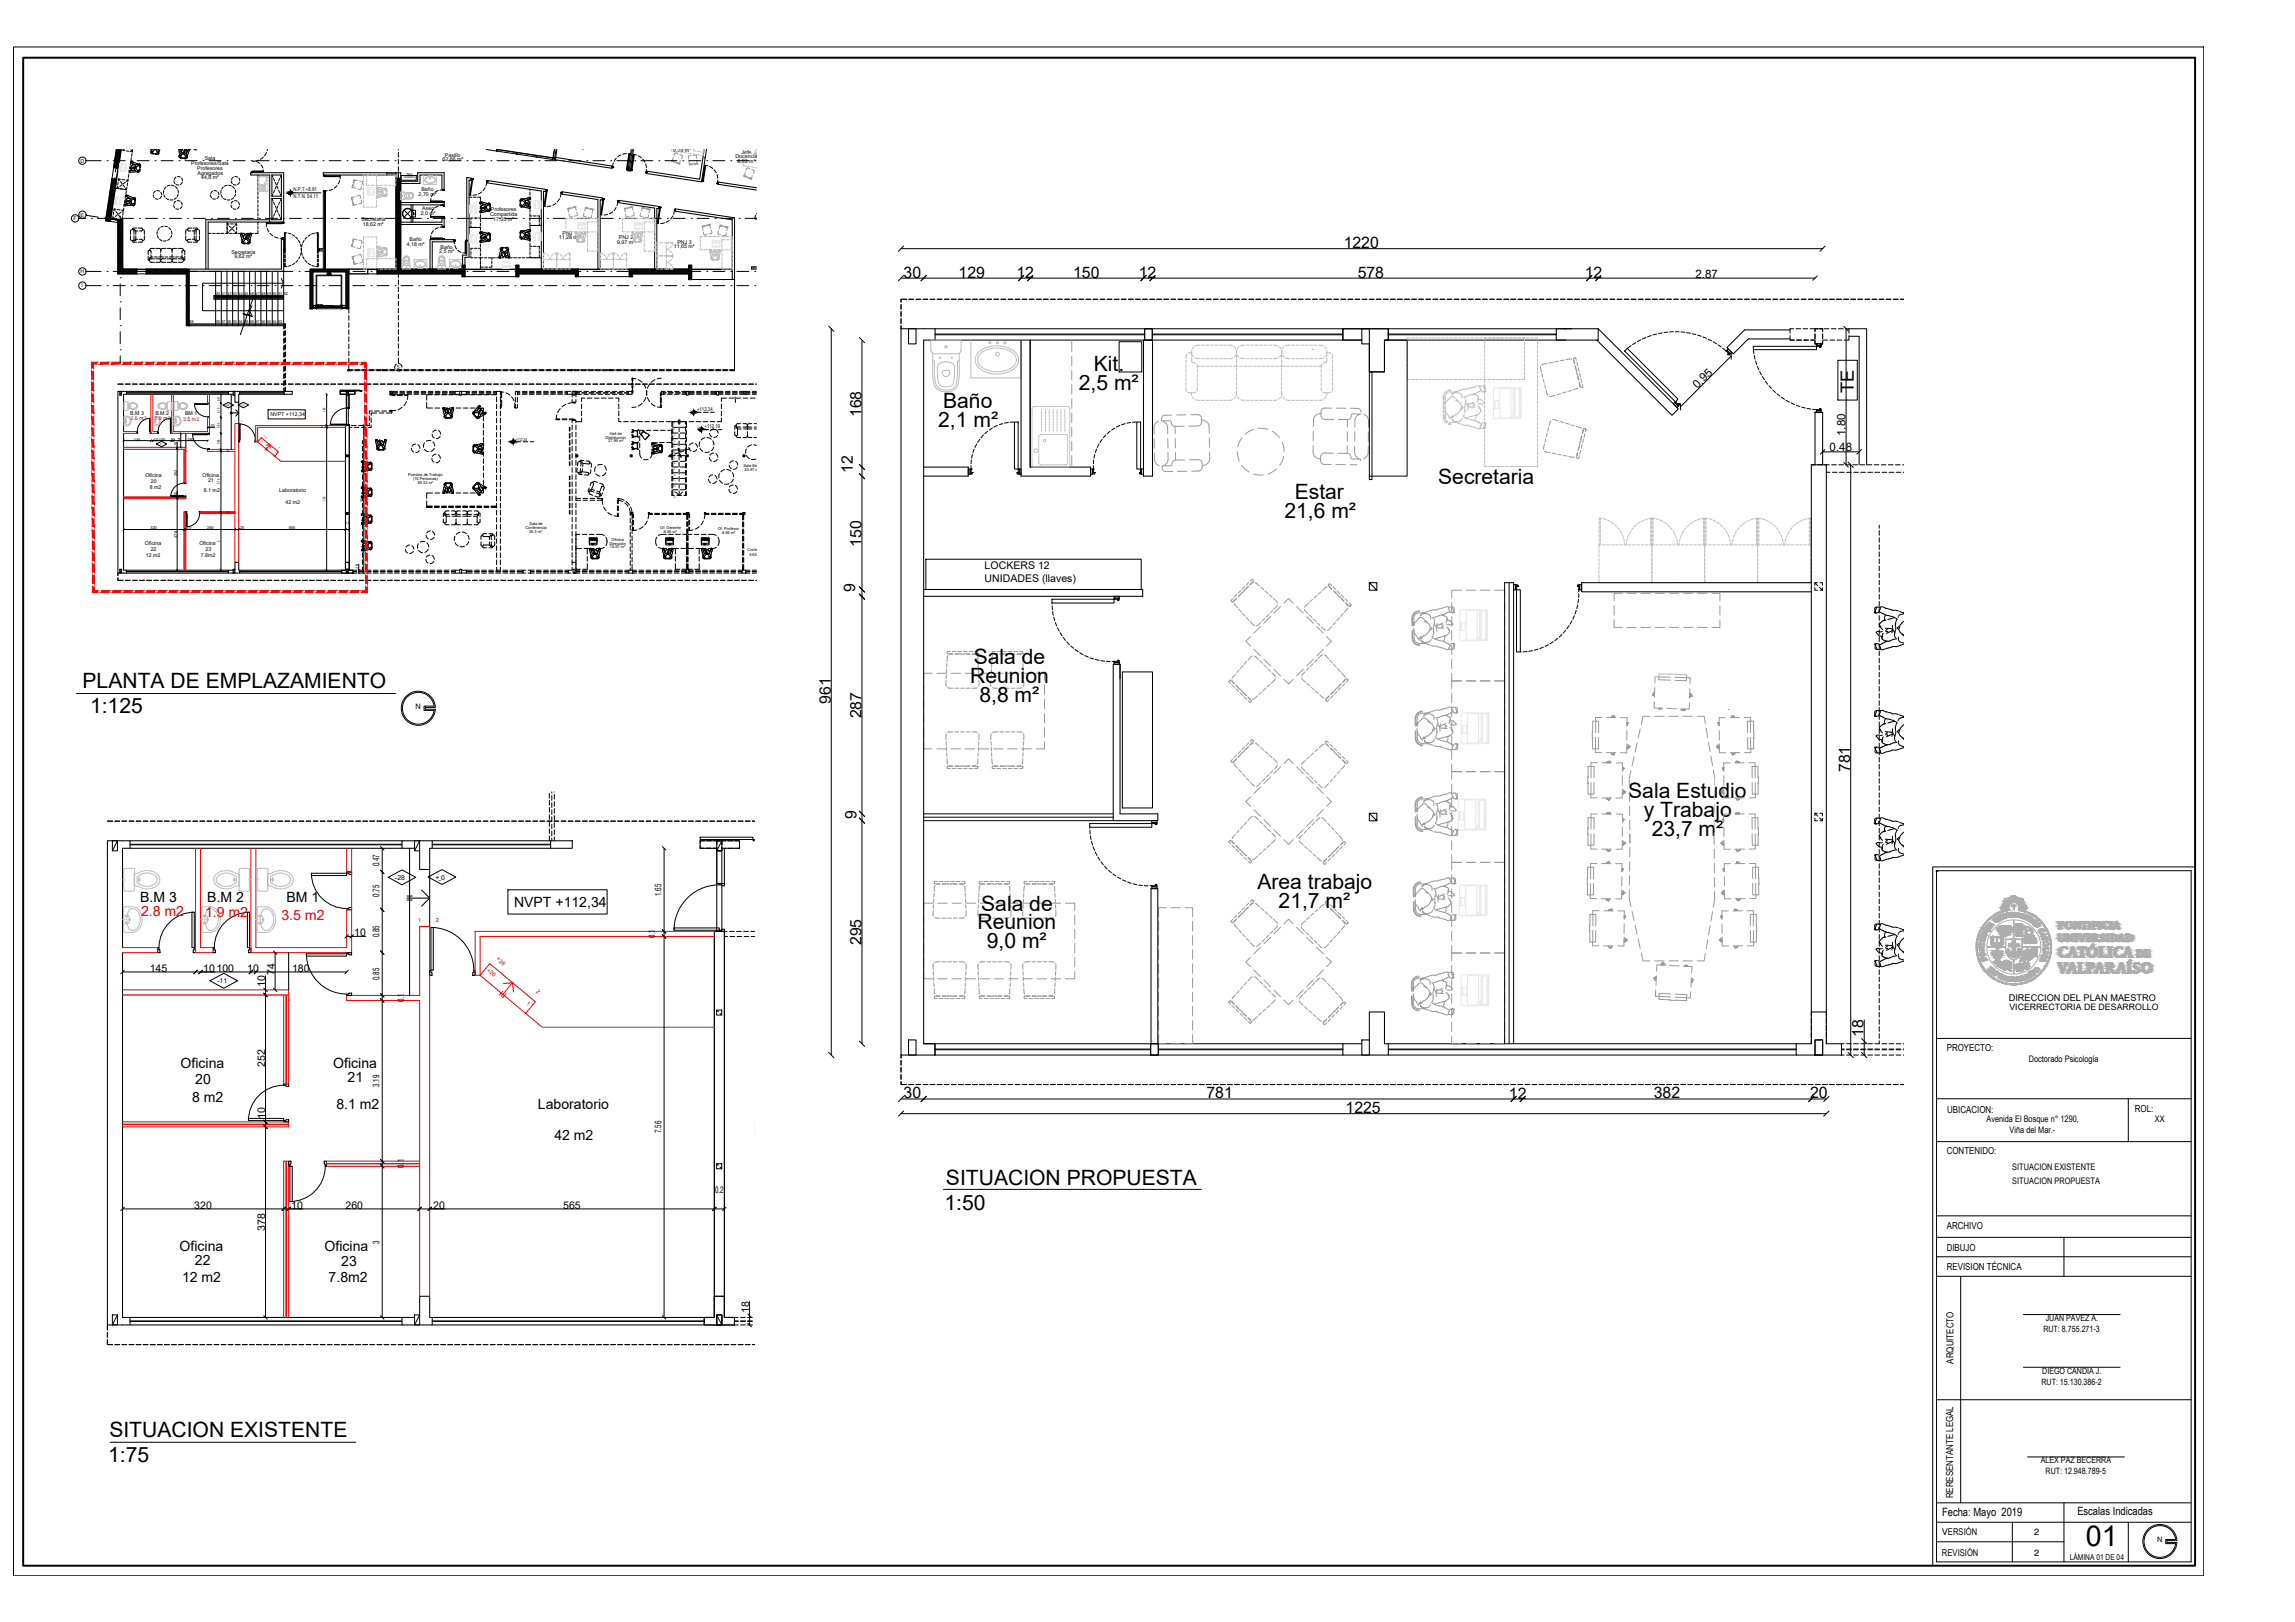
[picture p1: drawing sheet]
<svg xmlns="http://www.w3.org/2000/svg" width="841mm" height="594mm" viewBox="0 0 841 594" stroke-linecap="round" stroke-linejoin="round" font-family="sans-serif">
<defs><g id="words">
<text font-size="10.5" x="764.4" y="566.2">01</text>
<g font-size="7.7">
<text x="400.8" y="136">Kit.</text>
<text x="395.3" y="142.9">2,5 m²</text>
<text x="345.6" y="149.4">Baño</text>
<text x="343.8" y="156.4">2,1 m²</text>
<text x="527" y="177.2">Secretaria</text>
<text x="474.5" y="182.9">Estar</text>
<text x="470.7" y="189.9">21,6 m²</text>
<text x="356.9" y="243.2">Sala de</text>
<text x="30.3" y="252">PLANTA DE EMPLAZAMIENTO</text>
<text x="355.5" y="250.1">Reunion</text>
<text x="358.9" y="257.1">8,8 m²</text>
<text x="33" y="261.2">1:125</text>
<text x="596.7" y="292.2">Sala Estudio</text>
<text x="602.4" y="299.1">y Trabajo</text>
<text x="605.3" y="306.1">23,7 m²</text>
<text x="460.8" y="325.6">Area trabajo</text>
<text x="359.6" y="333.5">Sala de</text>
<text x="468.6" y="332.6">21,7 m²</text>
<text x="358.3" y="340.4">Reunion</text>
<text x="361.6" y="347.4">9,0 m²</text>
<text x="346.7" y="433.9">SITUACION PROPUESTA</text>
<text x="346.1" y="443.1">1:50</text>
<text x="40.1" y="526.3">SITUACION EXISTENTE</text>
<text x="39.6" y="535.5">1:75</text>
</g>
<text font-size="6.7" x="679.4" y="143.8" transform="rotate(-90 679.4 143.8)">TE</text>
<g font-size="5.8">
<text x="492.4" y="90.9">1220</text>
<text x="331.1" y="101.7">30</text>
<text x="351.3" y="101.7">129</text>
<text x="372.5" y="101.7">12</text>
<text x="393.3" y="101.7">150</text>
<text x="417.3" y="101.7">12</text>
<text x="497.5" y="101.7">578</text>
<text x="580.7" y="101.7">12</text>
<text x="315.7" y="152.8" transform="rotate(-90 315.7 152.8)">168</text>
<text x="312.6" y="173.2" transform="rotate(-90 312.6 173.2)">12</text>
<text x="315.7" y="200.2" transform="rotate(-90 315.7 200.2)">150</text>
<text x="313.4" y="216.7" transform="rotate(-90 313.4 216.7)">9</text>
<text x="304.4" y="257.9" transform="rotate(-90 304.4 257.9)">961</text>
<text x="315.7" y="263.2" transform="rotate(-90 315.7 263.2)">287</text>
<text x="678" y="282.8" transform="rotate(-90 678 282.8)">781</text>
<text x="313.8" y="299.9" transform="rotate(-90 313.8 299.9)">9</text>
<text x="315.7" y="346.2" transform="rotate(-90 315.7 346.2)">295</text>
<text x="682.9" y="379.9" transform="rotate(-90 682.9 379.9)">18</text>
<text x="331.1" y="402.3">30</text>
<text x="442.1" y="402.3">781</text>
<text x="493.1" y="407.7">1225</text>
<text x="552.9" y="402.4">12</text>
<text x="606.1" y="402.3">382</text>
<text x="663.3" y="402.3">20</text>
</g>
<g font-size="5.2">
<text x="51.3" y="330.4">B.M 3</text>
<text x="76" y="330.4">B.M 2</text>
<text x="104.9" y="330.4">BM 1</text>
<text x="188.4" y="332.3">NVPT +112,34</text>
<text x="66.2" y="391">Oficina</text>
<text x="122.1" y="391">Oficina</text>
<text x="71.5" y="397">20</text>
<text x="127.4" y="396.3">21</text>
<text x="70.4" y="403.5">8 m2</text>
<text x="123.3" y="406.3">8.1 m2</text>
<text x="197.1" y="406.3">Laboratorio</text>
<text x="203.1" y="417.4">42 m2</text>
<text x="65.8" y="458.1">Oficina</text>
<text x="118.9" y="458.1">Oficina</text>
<text x="71.4" y="463.5">22</text>
<text x="125.1" y="463.7">23</text>
<text x="66.7" y="469.7">12 m2</text>
<text x="120.4" y="469.7">7.8m2</text>
</g>
<g font-size="5.2" fill="#e00000">
<text x="51.7" y="335.6">2.8 m2</text>
<text x="75.1" y="335.9">1.9 m2</text>
<text x="103.2" y="336.8">3.5 m2</text>
</g>
<g font-size="4.3">
<text x="621.3" y="101.7">2.87</text>
<text x="622" y="142.5" transform="rotate(-45 622 142.5)">0.95</text>
<text x="676.3" y="159.7" transform="rotate(-90 676.3 159.7)">1.80</text>
<text x="670.5" y="165.3">0.48</text>
</g>
<g font-size="4.2">
<text x="711.7" y="555.1">Fecha: Mayo 2019</text>
<text x="761.3" y="555">Escalas Indicadas</text>
</g>
<g font-size="3.9">
<text x="360.8" y="208.3">LOCKERS 12</text>
<text x="360.8" y="213">UNIDADES (llaves)</text>
<text x="129.8" y="342.8">10</text>
<text x="54.9" y="355.9">145</text>
<text x="74.5" y="355.9">10100</text>
<text x="90.6" y="355.9">10</text>
<text x="100.7" y="357.2" transform="rotate(-90 100.7 357.2)">74</text>
<text x="107" y="355.9">180</text>
<text x="97.1" y="361.6" transform="rotate(-90 97.1 361.6)">10</text>
<text x="97.1" y="390.8" transform="rotate(-90 97.1 390.8)">252</text>
<text x="97.1" y="410" transform="rotate(-90 97.1 410)">10</text>
<text x="71.2" y="442.7">320</text>
<text x="106.8" y="442.7">10</text>
<text x="126.6" y="442.7">260</text>
<text x="158.7" y="442.7">20</text>
<text x="206.4" y="442.7">565</text>
<text x="97.1" y="450.9" transform="rotate(-90 97.1 450.9)">378</text>
<text x="274.6" y="480.9" transform="rotate(-90 274.6 480.9)">18</text>
</g>
<g font-size="3.5">
<text x="713.4" y="384.9">PROYECTO:</text>
<text x="713.6" y="407.5">UBICACION:</text>
<text x="782.3" y="407.3">ROL:</text>
<text x="713.4" y="422.7">CONTENIDO:</text>
<text x="713.4" y="450.1">ARCHIVO</text>
<text x="713.4" y="458">DIBUJO</text>
<text x="713.4" y="465.1">REVISION TÉCNICA</text>
<text x="715.8" y="499.5" transform="rotate(-90 715.8 499.5)">ARQUITECTO</text>
<text x="715.8" y="548.8" transform="rotate(-90 715.8 548.8)">RERESENTANTE LEGAL</text>
</g>
<g font-size="3.4">
<text x="736.1" y="366.6">DIRECCION DEL PLAN MAESTRO</text>
<text x="711.8" y="562.1">VERSIÓN</text>
<text x="745.4" y="562.2">2</text>
<text x="711.7" y="569.9">REVISIÓN</text>
<text x="745.4" y="569.9">2</text>
</g>
<g font-size="3.3">
<text x="743.4" y="388.8">Doctorado Psicología</text>
<text x="727.9" y="410.9">Avenida El Bosque n° 1290,</text>
<text x="789.7" y="410.9">XX</text>
<text x="736.4" y="414.8">Viña del Mar.-</text>
<text x="737.4" y="428.7">SITUACION EXISTENTE</text>
<text x="737.4" y="433.6">SITUACION PROPUESTA</text>
</g>
<g font-size="3.2">
<text x="139.1" y="317.3" transform="rotate(-90 139.1 317.3)">0.47</text>
<text x="139.1" y="328.5" transform="rotate(-90 139.1 328.5)">0.75</text>
<text x="242.4" y="328.2" transform="rotate(-90 242.4 328.2)">1.65</text>
<text x="139.1" y="343.3" transform="rotate(-90 139.1 343.3)">0.85</text>
<text x="240.1" y="343.5" transform="rotate(-90 240.1 343.5)">0.1</text>
<text x="139.1" y="359" transform="rotate(-90 139.1 359)">0.85</text>
<text x="148.2" y="366.9" transform="rotate(-90 148.2 366.9)">0.1</text>
<text x="736.4" y="370">VICERRECTORIA DE DESARROLLO</text>
<text x="139.1" y="398.1" transform="rotate(-90 139.1 398.1)">3.19</text>
<text x="242.4" y="415" transform="rotate(-90 242.4 415)">7.56</text>
<text x="148.2" y="427.7" transform="rotate(-90 148.2 427.7)">0.1</text>
<text x="262" y="437">0.2</text>
<text x="139.1" y="455.5" transform="rotate(-90 139.1 455.5)">3</text>
<text x="749.7" y="484">JUAN PAVEZ A.</text>
<text x="748.8" y="487.8">RUT: 8.755.271-3</text>
<text x="748.4" y="503.3">DIEGO CANDIA J.</text>
<text x="748.1" y="507.1">RUT: 15.130.386-2</text>
<text x="747.9" y="535.9">ALEX PAZ BECERRA</text>
<text x="749.6" y="539.7">RUT: 12.948.789-5</text>
</g>
<text font-size="3" x="758.5" y="571.2">LÁMINA 01 DE 04</text>
<g font-size="2.7">
<text x="152.3" y="259.6">N</text>
<text x="790.5" y="564.8">N</text>
</g>
<g font-size="2.5">
<text x="144.9" y="322.2">-28</text>
<text x="159.5" y="322.2">+ 0</text>
<text x="160.8" y="323">-</text>
<text x="79.7" y="360.1">-11</text>
</g>
<g font-size="2.1" fill="#e00000">
<text x="153.2" y="337.6">1</text>
<text x="159.7" y="337.6">2</text>
<text x="181.8" y="351.4" transform="rotate(40 181.8 351.4)">+36</text>
<text x="178.3" y="355.7" transform="rotate(40 178.3 355.7)">+20</text>
<text x="196.3" y="363.5" transform="rotate(39 196.3 363.5)">2</text>
<text x="192.9" y="367.8" transform="rotate(39 192.9 367.8)">1</text>
</g>
<g font-size="1.9">
<text x="29.5" y="59.6">D</text>
<text x="75" y="58.8">Sala</text>
<text x="162.1" y="59.1">62,66 m²</text>
<text x="163.1" y="57.4">Pasillo</text>
<text x="246.7" y="55.6">9,29 m²</text>
<text x="269.5" y="58">Docencia</text>
<text x="270.3" y="59.7">8,93 m²</text>
<text x="271.8" y="56.2">Jefe</text>
<text x="70.1" y="60.5">Profesores/Sala</text>
<text x="72.3" y="62.2">Profesores</text>
<text x="72.4" y="64">Agregados</text>
<text x="73.7" y="65.7">44,8 m²</text>
<text x="107.6" y="70.1">N.P.T.+8.91</text>
<text x="153.4" y="71.9">2,70 m²</text>
<text x="154.4" y="70.1">Baño</text>
<text x="107.6" y="72.4">N.T.N. 54.11</text>
<text x="154.8" y="77.1">Aseo</text>
<text x="179.9" y="77.4">Profesores</text>
<text x="26.9" y="80.7">F</text>
<text x="29.5" y="79.3">E</text>
<text x="132.5" y="80.9">Secretaria</text>
<text x="133" y="82.6">18,62 m²</text>
<text x="154.2" y="78.8">2,0 m²</text>
<text x="179.6" y="79.1">Compartida</text>
<text x="180.7" y="80.8">17,05 m²</text>
<text x="149.1" y="90">4,18 m²</text>
<text x="150.1" y="88.2">Baño</text>
<text x="204.8" y="87.6">11,28 m²</text>
<text x="206.2" y="85.9">PNJ 1</text>
<text x="226.2" y="89.3">9,97 m²</text>
<text x="226.8" y="87.6">PNJ 2</text>
<text x="248.2" y="89.3">PNJ 3</text>
<text x="84.8" y="92.9">Secretaria</text>
<text x="85.9" y="94.6">9,62 m²</text>
<text x="161" y="92.8">2,5 m²</text>
<text x="161.4" y="91.1">Baño</text>
<text x="247" y="91">11,65 m²</text>
<text x="29.5" y="100.1">H</text>
<text x="29.9" y="105.3">I</text>
<text x="145.4" y="135.2">5</text>
<text x="47.7" y="151.8">B.M 3</text>
<text x="56.9" y="151.8">B.M 2</text>
<text x="67.8" y="151.8">BM 1</text>
<text x="99.1" y="152.5">NVPT +112,34</text>
<text x="255.4" y="150.5">+112.34</text>
<text x="258.2" y="156.8">+112.19</text>
<text x="53.3" y="174.6">Oficina</text>
<text x="54.8" y="179.2">8 m2</text>
<text x="55.3" y="176.8">20</text>
<text x="74.2" y="174.6">Oficina</text>
<text x="76.2" y="176.5">21</text>
<text x="74.7" y="180.3">8.1 m2</text>
<text x="102.3" y="180.3">Laboratorio</text>
<text x="104.6" y="184.4">42 m2</text>
<text x="53.1" y="199.7">Oficina</text>
<text x="55.2" y="201.7">22</text>
<text x="73.1" y="199.7">Oficina</text>
<text x="75.3" y="201.8">23</text>
<text x="53.5" y="204">12 m2</text>
<text x="73.6" y="204">7.8m2</text>
</g>
<g font-size="1.9" fill="#e00000">
<text x="47.8" y="153.8">2.8 m2</text>
<text x="56.6" y="153.9">1.9 m2</text>
<text x="67.1" y="154.2">3.5 m2</text>
</g>
<g font-size="1.5">
<text x="79.1" y="108">40</text>
<text x="81.3" y="108">41</text>
<text x="83.3" y="108">42</text>
<text x="85.3" y="108">43</text>
<text x="87.4" y="108">44</text>
<text x="89.4" y="108">45</text>
<text x="91.6" y="108">46</text>
<text x="93.6" y="108">47</text>
<text x="95.7" y="108">48</text>
<text x="97.8" y="108">49</text>
<text x="99.8" y="108">50</text>
<text x="102" y="108">51</text>
<text x="104" y="108">52</text>
<text x="69.4" y="118.4">39</text>
<text x="79.1" y="118.4">38</text>
<text x="81.1" y="118.4">37</text>
<text x="83.2" y="118.4">36</text>
<text x="85.3" y="118.4">35</text>
<text x="87.4" y="118.4">34</text>
<text x="89.4" y="118.4">59</text>
<text x="91.5" y="118.4">58</text>
<text x="93.6" y="118.4">57</text>
<text x="95.7" y="118.4">56</text>
<text x="97.7" y="118.4">55</text>
<text x="99.8" y="118.4">54</text>
<text x="101.9" y="118.4">53</text>
<text x="49.1" y="161.3">145</text>
<text x="56.4" y="161.3">10100</text>
<text x="62.4" y="161.3">10</text>
<text x="66.2" y="161.9" transform="rotate(-90 66.2 161.9)">74</text>
<text x="68.6" y="161.3">180</text>
<text x="77.1" y="156.5">10</text>
<text x="188.9" y="161.5">+112.34</text>
<text x="221.9" y="160.7">Distribucion</text>
<text x="223.4" y="159.4">Hall de</text>
<text x="64.9" y="163.5" transform="rotate(-90 64.9 163.5)">10</text>
<text x="222.9" y="162.1">27.99 m²</text>
<text x="272.4" y="170.9">Sala Estar</text>
<text x="272.9" y="172.4">20.97 m²</text>
<text x="64.9" y="174.5" transform="rotate(-90 64.9 174.5)">252</text>
<text x="149.6" y="174.4">Puestos de Trabajo</text>
<text x="151.4" y="175.7">(10 Personas)</text>
<text x="153.1" y="177.3">69.32 m²</text>
<text x="64.9" y="181.6" transform="rotate(-90 64.9 181.6)">10</text>
<text x="133.3" y="184" transform="rotate(-90 133.3 184)">781</text>
<text x="55.1" y="193.9">320</text>
<text x="64.9" y="197" transform="rotate(-90 64.9 197)">378</text>
<text x="68.5" y="193.9">10</text>
<text x="75.9" y="193.9">260</text>
<text x="88" y="193.9">20</text>
<text x="105.8" y="193.9">565</text>
<text x="192.6" y="193.7">Conferencia</text>
<text x="193.9" y="195.3">35.3 m²</text>
<text x="194" y="192.4">Sala de</text>
<text x="242" y="193.6">Of. Gerente</text>
<text x="243.2" y="195.2">8.56 m²</text>
<text x="263.1" y="194">Of. Profesor</text>
<text x="264.6" y="195.6">8.56 m²</text>
<text x="223.4" y="199.4">Dirección</text>
<text x="223.5" y="200.9">10.57 m²</text>
<text x="224.1" y="198.2">Oficina</text>
<text x="273.9" y="201.9">Contador</text>
<text x="274.6" y="203.5">5.65 m²</text>
<text x="131.4" y="208.3" transform="rotate(-90 131.4 208.3)">18</text>
</g>
<g font-size="1.2">
<text x="80.6" y="146.9" transform="rotate(-90 80.6 146.9)">0.47</text>
<text x="80.6" y="151.1" transform="rotate(-90 80.6 151.1)">0.75</text>
<text x="119.3" y="151" transform="rotate(-90 119.3 151)">1.65</text>
<text x="80.6" y="156.6" transform="rotate(-90 80.6 156.6)">0.85</text>
<text x="118.5" y="156.7" transform="rotate(-90 118.5 156.7)">0.1</text>
<text x="80.6" y="162.5" transform="rotate(-90 80.6 162.5)">0.85</text>
<text x="84" y="165.5" transform="rotate(-90 84 165.5)">0.1</text>
<text x="80.6" y="177.2" transform="rotate(-90 80.6 177.2)">3.19</text>
<text x="119.3" y="183.5" transform="rotate(-90 119.3 183.5)">7.56</text>
<text x="84" y="188.3" transform="rotate(-90 84 188.3)">0.1</text>
<text x="126.7" y="191.8">0.2</text>
<text x="80.6" y="198.7" transform="rotate(-90 80.6 198.7)">3</text>
</g>
<g font-size="1">
<text x="147.9" y="65.3">HUMEDA</text>
<text x="149" y="64.2">RED</text>
</g>
<g font-size=".9">
<text x="82.7" y="148.7">-28</text>
<text x="88.3" y="148.7">+ 0</text>
<text x="88.8" y="149">-</text>
<text x="58.3" y="163">-11</text>
</g>
<g font-size=".8" fill="#e00000">
<text x="88.3" y="154.5">2</text>
<text x="95.3" y="161.3" transform="rotate(40 95.3 161.3)">+20</text>
<text x="96.6" y="159.7" transform="rotate(40 96.6 159.7)">+36</text>
<text x="100.7" y="165.8" transform="rotate(41 100.7 165.8)">1</text>
<text x="102.1" y="164.2" transform="rotate(37 102.1 164.2)">2</text>
</g>
<g font-size=".8">
<text x="247" y="155.5">1</text>
<text x="247" y="159.7">3</text>
<text x="247" y="157.5">2</text>
<text x="247" y="161.7">4</text>
<text x="247" y="168">7</text>
<text x="247" y="163.8">5</text>
<text x="247" y="165.9">6</text>
<text x="247" y="170">8</text>
<text x="247" y="172.1">9</text>
<text x="246.8" y="174.2">10</text>
<text x="246.8" y="178.3">12</text>
<text x="246.8" y="176.2">11</text>
<text x="246.8" y="180.4">13</text>
<text x="246.8" y="182.5">14</text>
</g>
</g></defs>
<g fill="none" stroke="#999" stroke-width=".37">
<path d="M392.8 124.6v4.2M392.8 130.5v3.5M392.8 135.7v3.5M392.8 140.9v3.4M392.8 146.1v3.4M392.8 151.3v3.4M392.8 156.5v3.4M424.5 154.3l-1.2 1a5.3 5.3 0 0 0-.4 3.7M426.2 154.3l1.2 .9a5.6 5.6 0 0 1 .5 3.7M429.5 152l-2.5 .1a1.54 1.54 0 0 0-1.4 2l3.3 .1a2.78 2.78 0 0 0 1.7 2M430.6 156.2v2.7M433.9 156.1l-3.3 .1"/>
<path d="M434.6 151.9l-3.4 .1M436.4 151.9h2.5a1.44 1.44 0 0 1 1.4 1.3v1.4a1.37 1.37 0 0 1-1.4 1.4l-3.3 .1M440.3 153.9a2.43 2.43 0 0 1 2.8 2.5v2.3M459.3 157.3l-1.6 .7-1.4 1.1M461.1 156.9l3.5 .3M466.3 158l2.6 2.4M481.3 158l-.1 3.5M484.1 151.5a2.43 2.43 0 0 0-2.8 2.5v2.3M488 149.5h-2.5a1.31 1.31 0 0 0-1.4 1.3v1.4a1.43 1.43 0 0 0 1.4 1.4h3.3M489.7 149.5h3.5M490.5 153.6l3.3 .1M493.7 158.1v3.5"/>
<path d="M493.8 153.7v2.7M494.9 149.5l2.5 .1a1.36 1.36 0 0 1 1.4 1.4M496.5 158.1v3.5M498.2 151.8l-1.3 .9a4.9 4.9 0 0 0-.4 3.7M498.8 151.7l-3.2-.1-.4 .5a1.42 1.42 0 0 1-1.4 1.6M499.9 151.8l1.2 1a4.8 4.8 0 0 1 .4 3.7M501.5 158.2l-.1 3.4M392.8 161.6v3.5M392.8 166.8v4.3M422.9 160.7l.1 3.5M423 165.9l.3 3.2 .4 .8 1.1 .6M427.9 160.7l.1 3.4"/>
<path d="M428 165.8l-.1 3.3-.5 .8-.9 .6M430.7 160.6v3.5M430.8 165.8v2.7M430.8 168.5a2.55 2.55 0 0 0-1.6 2l-3.3 .2a1.64 1.64 0 0 0 .9 1.9l3 .1M434.1 168.5h-3.3M435 172.6h-3.5M435.8 168.4h3.4a1.35 1.35 0 0 1 1.3 1.3l.1 1.4a1.45 1.45 0 0 1-1.4 1.4l-2.5 .1M443.2 160.4v3.4M443.3 165.6v2.3a2.53 2.53 0 0 1-2.8 2.5M453.5 165.5l.1 1.7 .6 1.7M455.1 160.4l-1.5 3.3M455.1 170.5l2.6 2.4"/>
<path d="M459.4 173.6l1.7 .4 1.8-.1M467.8 171.8l-3.1 1.8M469.8 161.9l.8 3.5M470.4 167.1l-.6 1.8-.8 1.5M481.2 163.2a5.1 5.1 0 0 0 .4 3.6l1 1 1.3 .2M488.6 166h-3.3a1.37 1.37 0 0 0-1.4 1.3v1.4a1.35 1.35 0 0 0 1.4 1.4h2.5M489.5 170.2h3.5M490.4 166h3.3M493.7 166a1.97 1.97 0 0 1 1.5 2l3.4 .2v.6M493.7 163.3v2.7M494.7 170.2h2.5M496.4 163.3l.2 3.3 .5 .8 .9 .6"/>
<path d="M501.4 163.4l-.2 3.2-.8 1.1-.7 .3M535.6 216.2h-3.6v2.8M537.4 216.2h3.4M542.5 216.2h3.5M547.7 216.2h3.7v2.8M594.5 217.3h-3v2.8M596.2 217.3h3.4M601.4 217.3h3.4M606.6 217.3h3.4M611.7 217.3h3.5M617 217.3h3.4M622.1 217.3h3.5"/>
<path d="M627.3 217.3h3v2.8M458.2 233.1l-1.6 1.8 1.6 1.7M459.5 237.8l2.4 2.5M461.9 229.5l-2.4 2.4M465.6 225.8l-2.4 2.5M469.3 222.1l-2.5 2.5M470.5 220.9l1.7-1.7 1.7 1.7M475.1 222.1l2.5 2.5M478.8 225.8l2.5 2.5M482.5 229.5l2.5 2.4M485 237.8l-2.5 2.5M486.1 233.1l1.8 1.8-1.8 1.7"/>
<path d="M517.4 230.9l.1 2.8a2.68 2.68 0 0 0 2.7 2.7M517.7 230.9v2.8a2.39 2.39 0 0 0 2.5 2.4M518 227.7v1M518 230.1a3.5 3.5 0 0 0 1.3 3l.1 .6 .5 .4 .2-.2M518.2 230.9v2.8a2.02 2.02 0 0 0 2 2l2.3-.1M520.1 224a2.51 2.51 0 0 0-2.5 2.5l.1 2.7M520.1 223.7a2.8 2.8 0 0 0-2.7 2.8v2.7M521.9 227.5l1.8 1.2a2.51 2.51 0 0 1-.1 2.6l-1.1 1.3-.8 .2-1.1 1.1-.1-.1 .4-.5h-.3l-.7 1.2M522.1 224.4l-2 .1a1.94 1.94 0 0 0-2 2v2.7M523 227.9l-1.9-1.7a1.25 1.25 0 0 0-1.6 .9l-.9 .9-.6 1.1M524.2 230.7h.1M524.2 229.7l.5 .5-.5 .5"/>
<path d="M524.3 234.5l-.9 .7-1.1 .1-1.1-.3-.4-.6a1.43 1.43 0 0 0 1.2 1.2l1.9 .7M524.3 236.4l.9 .3 1.4-.1 1.4 .6M524.5 234l-.1 .2M524.9 226.1a2.8 2.8 0 0 1 .4 3.6l.2 2M525.3 226.1l2.2-.7a7.3 7.3 0 0 0 3.9-1.6l-.5-.5-.1-.8a2.05 2.05 0 0 0-2.1 .3l-1.7 .3-.5 .3-2 .1-2.8 1-1.1 .9v.2l.4-.6 1.1-.3 1.4 .3a1.35 1.35 0 0 1 .7 1.8M525.4 231.2l-.1 1.1-.5 1.1 1.3 .8 1.5 .4a7.5 7.5 0 0 1 3.9 1.7l-.4 .5-.2 1.1h-.8l-1.9-.6M525.6 228.3l.8 1.3M526.4 229.7l.1 1.5M526.5 229.8l2.6 .3M526.7 228.4l-.4 1.1M528.1 228.5l.3 .4 .5 .1M528.2 225.3l2.1 .7-.3 1.2"/>
<path d="M528.8 228.2l-2.3 1.2M528.9 225.1l.3 .4M529 229.3l-.5 .2-.2 .6M529.4 233v.9l-.5 1.1M529.9 232.8l-4.2 1.2M530.1 229.6l.7 .7 .4 .9M530.3 226.4l-.5 1.9M530.3 227.1l1.1 .2 1.1 1.3-.6 .4-1.7-.1M530.7 230.6l.6 .9a3.2 3.2 0 0 1-2.4 1.6M530.9 222.4a1.34 1.34 0 0 1 1.4 .2 1.34 1.34 0 0 1 .4 1.4l-.1 .4-1.2-.2M531.6 235.9l1.1-.2 .1 .4M532 220.7v3.4"/>
<path d="M532 225.9v3.4M532 231.1v3.4M532 236.3v3.4M532.1 222.3l.8 .4-.2 1.3 .3 .3-.8 .1M532.3 235.7l.9 .2-.4 .2M532.8 236.1l-.1 .6a1.11 1.11 0 0 1-1.5 1.1l-.2-.1M532.8 236.1l.2 1.3-.8 .4M551.4 220.7v3.4M551.4 225.9v3.4M551.4 231.1v3.4M551.4 236.3v3.4M591.5 227v2.8h3"/>
<path d="M591.5 221.8v3.5M596.2 229.8h3.4M601.4 229.8h3.4M606.6 229.8h3.4M611.7 229.8h3.5M617 229.8h3.4M622.1 229.8h3.5M630.3 227v2.8h-3M630.3 221.8v3.5M338.5 250.9v3.5M338.5 256.1v3.5M341.6 246.6h-3.1v2.6"/>
<path d="M343.3 246.6h3.5M348.5 246.6h3.5M353.7 246.6h3.5M358.9 246.6h3.5M364.1 246.6h3.4M369.3 246.6h3.4M374.5 246.6h3.4M379.7 246.6h3.1v2.6M382.8 250.9v3.5M382.8 256.1v3.5M463.2 241.5l2.4 2.4M466.8 245.1l2.5 2.5"/>
<path d="M470.5 248.8l1.7 1.7 1.7-1.7M477.6 245.1l-2.5 2.5M481.3 241.5l-2.5 2.4M532 246.6v2.8h3.6h-3.6v2.8M532 241.4v3.5M532 253.9v3.5M532 259.1v3.5M532.1 259.1a1.34 1.34 0 0 1 1.4 .3 1.34 1.34 0 0 1 .4 1.3l-.1 .4-1.2-.2M533.3 259.1l.8 .3-.2 1.3 .3 .3-.8 .2M537.4 249.4h3.4M542.5 249.4h3.5M551.4 246.6v2.8h-3.7h3.7v2.8"/>
<path d="M551.4 241.4v3.5M551.4 253.9v3.5M551.4 259.1v3.5M605.7 254.7l.5 .1M605.8 254.3l.3 .1M605.8 254.1h.1M605.9 254.1l.3 .1M605.9 254.3l-.2 .4M605.9 253.7l-.1 .4M605.9 253.7h.1M606 254.3h-.2l-.1 .4M606 253.7l.1 .1"/>
<path d="M606.1 254.4l-.1 .4 .2-.4M606.2 257v2.3l2.8 .2M606.2 254.4h.1M606.2 254.4v.4M606.3 253.8h.1M606.3 254l-.2 .2 .1-.4-.3-.1v.4M606.4 253.6l-.1 1.3M606.4 251.8l-.1 3.5M606.5 247.8v2.3M607.9 259.5l.3-.1zM607.9 259.5h.1M607.9 259.5l.2 .4 .6-.3"/>
<path d="M608.1 259.4h.1M608.1 259.5h-.2M608.1 259.9l-.2-.4 .2 .4M608.2 259.4l-.3 .1M608.2 259.4v.5l-.1-.4M609 259.4l-.3 .3-.3-.3 .1 .3-.3-.3 .2 .4M609 259.5l-.2 .1 .2-.1M610.9 259.5l3.4 .1M612.1 248l-4.2-.1v1.1l4.2 .1M613.8 248.1l5.6 .1-.1 2.3M615.8 259.6l.4 .7M616.7 260l.1 .3"/>
<path d="M616.8 259.9l.2 .2zM616.9 259.9l.1 .2 .2-.4-.2 .4 .4-.2-.2-.2-.9 .6M617.5 260l-.4 .2M618.1 247.1l-.1 2.2-4.2-.1M619.1 257.4l-.1 2.3-2.9-.1M619.2 254l.5 .1-.1 1.2h-.4M619.2 255.3h.1M619.3 252.2l-.1 3.5M619.3 255.3h-.1M619.6 254l-.1 .1M619.6 254.9l.1 .2M619.7 254.6h.1"/>
<path d="M619.7 254.4h.1M619.7 254.2v.3M619.7 254.2l.1 .2M619.7 254.6v.5l-.1-.3M619.8 254.6l.2 .3M619.8 254.6h-.1M619.8 254.6l.1 .4-.2-.4M619.9 255l-.2 .1M619.9 255l-.3 .1 .3-.1M620 254.9h.1M620 254.9l-.3 .2M633.3 259.9h.1"/>
<path d="M338.5 271.7v2.6h3.1M338.5 261.3v3.5M338.5 266.5v3.5M343.3 274.3h3.5M348.5 274.3h3.5M353.7 274.3h3.5M358.9 274.3h3.5M364.1 274.3h3.4M369.3 274.3h3.4M374.5 274.3h3.4M382.8 271.7v2.6h-3.1M382.8 261.3v3.5"/>
<path d="M382.8 266.5v3.5M470.5 279.7l1.7-1.8 1.7 1.8M518.6 267.7l.1 2.7a2.75 2.75 0 0 0 2.7 2.7M518.9 267.7v2.7a2.46 2.46 0 0 0 2.5 2.5M519.2 266.8a3.5 3.5 0 0 0 1.3 3.1l.1 .5 .5 .5 .2-.2M519.2 264.5v1M519.4 267.7v2.7a2.02 2.02 0 0 0 2 2h2.3M521.3 260.7a2.51 2.51 0 0 0-2.5 2.5l.1 2.8M521.3 260.4a2.72 2.72 0 0 0-2.7 2.8v2.8M523.1 264.3l.9 .3 .9 .8a2.51 2.51 0 0 1-.1 2.7l-3 2.6-.1-.2 .4-.5h-.3l-.6 1.2M523.4 261.2h-2.1a1.94 1.94 0 0 0-2 2v2.8M524.2 264.7l-1.9-1.8a1.26 1.26 0 0 0-1.7 .9l-.8 .9-.6 1.1"/>
<path d="M525.3 267.4h.1M525.4 266.5l.5 .4-.6 .5M525.5 271.2l-.9 .7-1.2 .1-.8-.2-.6-.6a1.42 1.42 0 0 0 1.3 1.1l1.8 .7M525.6 273.1l.8 .3 1.4-.1 .5 .4 .9 .2M525.6 270.7v.2M526.1 262.8a2.86 2.86 0 0 1 .3 3.6l.3 2M526.6 267.9l-.1 1.2-.5 1 1.3 .8 1.5 .5a6.9 6.9 0 0 1 3.9 1.6l-.5 .6v.8a2.05 2.05 0 0 1-2.2-.3l-.6-.1M526.6 262.8l2.1-.6a7.3 7.3 0 0 0 3.8-1.6l-.4-.6-.1-1-.6-.1-3.7 1.3-1.4-.1-3.2 1.1a1.43 1.43 0 0 0-1.3 1.1l.4-.6 .9-.3 1.6 .3a1.4 1.4 0 0 1 .7 1.8M526.8 265l.8 1.3M527.5 266.5l.2 1.4M527.8 266.5l2.5 .3M527.9 265.1l-.4 1.1"/>
<path d="M529.3 265.2l.3 .5h.5M529.4 262.1l2 .7-.2 1.1M530 264.9l-2.3 1.3M530 261.8l.3 .5M530.2 266l-.5 .3-.1 .5M530.6 269.7v1l-.6 1.1M531.1 269.6l-4.2 1.1M531.3 266.3l1.1 1.7M531.5 263.1l-.1 .9-.4 1M531.5 263.8l1 .2 1.2 1.3-.6 .4-1.7-.1M531.9 267.3l.6 1a3 3 0 0 1-2.4 1.5M532 279.9v2.7h3.6h-3.6v2.8"/>
<path d="M532 264.3v3.4M532 269.5v3.4M532 274.7v3.4M532.8 272.7l1.1-.2 .1 .4M533.5 272.4l.9 .2-.4 .3M534 272.9l-.1 .5a1.05 1.05 0 0 1-1.5 1.1h-.2M534 272.9l.2 1.1-.2 .4-.6 .1M551.4 279.9v2.7h-3.7h3.7v2.8M551.4 264.3v3.4M551.4 269.5v3.4M551.4 274.7v3.4M583.6 268.3l.1-4.2h1.1l1 .1v4.2"/>
<path d="M583.6 270.1v4.1l2.2 .1v-4.2M583.6 267.9l-.1 2.5M584.6 274.2v1.4h2.3M584.7 270.1v4.1M584.8 264.1l-.1 4.2M585.3 279.4l-2.3-.1v1.4M587 262.8h-2.3v1.3M587.1 279.4h3.4M588.6 275.6l3.5 .1M588.8 262.8h3.4M588.9 279.3h1.2M588.9 279.3v.1"/>
<path d="M589 279h.1M589 279l.1 .3zM589 278.9h.4l.1 .3h-.5M589 279.1v.1M589.4 278.9l-.4 .1M589.5 279.2v.1M589.6 278.9h.1M589.6 278.9v.4zM589.6 278.9l.4-.1v.3M589.6 278.9l.4-.1zM589.6 279v.3M589.6 279.1v.2"/>
<path d="M590 279.1l.1 .2M590 279.1h-.4M590.1 279.2l-.5 .1M590.1 279.3v.1M590.5 276l-.1 .1M590.5 275.7v.5h1.2v-.5M590.6 276.2h.3M590.6 276.2h.2h-.1M590.7 262.4h.1M590.7 262.4v.3M590.7 262.4v.3zM590.7 262.4l.4-.1v.3l-.4 .1"/>
<path d="M591 276.2l-.1 .1M591.1 262.4l-.4 .1M591.1 262.3l-.4 .1M591.1 262.6l.1 .2M591.2 262.3h.1M591.2 262.3l.1 .4M591.2 262.3l.1 .4zM591.2 262.3l.5-.1v.3M591.2 262.3l.5-.1-.4 .2M591.3 276.2l.2 .1-.5-.1 .4 .2-.4-.1 .3 .2-.4-.2 .4 .2 .2-.3M591.3 262.6v.1M591.7 275.7v.1"/>
<path d="M591.7 262.5l.1 .3M591.7 262.7h-.4M591.7 262.5l-.4 .1M591.8 275.7l-.1 .2M591.8 262.8h-1.3M591.8 262.8h.1M592.3 279.4h2.3v3l.1-.3M593.9 262.9h2.4l-.1 2.9 .1-.2M596.2 272.5l.6 .5-.6 .9M596.2 274l.4-.3-.2 .5M596.2 272.8l-.1 2.9h-2.3M596.2 265.1l.3 .3-.3 .3"/>
<path d="M596.2 264.9h.1M596.2 265.7h.1M596.2 265.1l.3 .1M596.2 267.6v3.4M596.3 264.6v.2M596.3 264.6l.4 .3M596.3 264.6l.4 .3h-.5l.4 .2M596.4 273.6l.2 .1zM596.5 273.4l.4 .4 .3-.3M596.5 273.5l.5-.2-.2 .4M596.6 273.7l.2 .2zM596.7 273.8l-.2-.2-.3 .4 .3 .2 .3-.3"/>
<path d="M596.8 273.1l.2 .2zM596.8 264.8l-.3 .6M596.8 273.9h.1M596.8 273.9l-.3 .3M597 273.3l.2 .2zM597.1 273.4l-.2-.2-.4 .3M597.2 273.5h.1M597.2 273.5l-.3 .3M598.8 277.1l-.7 3.4M599.9 272l-.7 3.4M601.1 267l-.8 3.4M604.6 262.4h-2.5l-.6 2.9"/>
<path d="M606.4 262.4h3.4M611.6 262.4h3.4M616.4 260.2h.1M616.5 260.3l.3-.2-.1 .2M616.7 262.4h3.5M617.1 260.2l.1 .1M617.2 260.3h.1M617.2 260.3l.3-.3-.1-.1 .1 .2-.2 .2M621.9 262.4h2.6l.5 2.6M625.2 266.7l.6 3.4M626.1 271.8l.6 3.5M627 277l.6 3.4"/>
<path d="M629 273.5h.1M629.2 273.4h-.1M629.2 273.3l-.1 .2zM629.2 273.3l-.1 .1M629.4 273.2h.1M629.4 273.2l-.2 .1 .2-.1M629.4 273.2l.3 .3-.5-.2 .3 .4-.4-.2M629.4 273.9l.3-.2zM629.5 273.1h.1M629.6 264.9l.1 .3M629.6 273.8h-.1M629.7 273.7l-.2 .2"/>
<path d="M629.7 273.4l-.4 .4-.3-.3M629.7 265.2l.1 .2M629.8 273.6h.1M629.8 273.6l.3 .4-.4 .2-.3-.2 .3 .2M629.9 264.6l.1 .2M629.9 264.6l-.4 .2M629.9 264.6l-.4 .3M629.9 264.6l-.4 .3h.5M630 264.9h.1M630 264.9l-.4 .2M630 265.1l-.3 .3 .2 .3M630 265.1l-.3 .1"/>
<path d="M630 267.6l.1 3.4M630.1 272.5l-.7 .5 .7 .9M630.1 274l-.4-.3 .1 .5M630.1 272.8v2.9h2.3M632.3 262.9h-2.3v2.9l-.1-.2M634 279.4h-2.3v3l-.1-.3M634 262.8h3.5M634.5 262.8h1.2M634.5 262.8h.1M634.5 262.5v.3M634.5 262.5l.4 .2M634.5 262.7h.4"/>
<path d="M634.6 262.2l.4 .1-.1 .4M634.6 275.7l-.1 .1M634.6 262.2l-.1 .3M634.6 262.2l.4 .1M634.7 276.2l.2 .3 .4-.2M635 276.2l-.2 .1 .4-.1M635 262.3l-.1 .3zM635 262.3h.1M635 262.4l-.1 .3M635 262.4v.1M635 262.3l-.1 .4M635.1 262.6l.4 .1"/>
<path d="M635.2 262.4l.4 .1M635.2 262.3l.4 .1M635.2 276.2l.1 .1M635.2 276.2l-.3 .2 .4-.1M635.3 276.3l-.4 .2 .4-.2M635.4 276.2h.3M635.6 276.2h-.2h.2M635.6 262.4l-.1 .3zM635.6 262.4l-.1 .3M635.6 262.4l-.4-.1-.1 .5M635.6 262.5v.1M635.8 275.7v.5h-1.2l-.1-.5 .1 .2"/>
<path d="M635.8 276v.1M636.1 279.3l1.3 .1M636.1 279.3v.1M636.2 279.2l.4 .1M636.2 279.1v.2M636.2 279.1h.4v.2M636.3 278.8l.4 .1-.1 .4M636.3 278.8l-.1 .3M636.3 278.8l.3 .2M636.7 278.9l-.1 .4zM636.7 279h-.1M636.8 279.2h.4"/>
<path d="M637.2 279v.2zM637.2 279h.1M637.2 279l-.4-.1 .4 .2M637.2 279.2v.1M637.3 279l-.1 .3zM637.3 279l-.1 .3M637.3 278.9h-.5v.4M637.6 275.6l-3.5 .1M639.2 279.4h-3.5M639.2 262.8h2.3v1.3M640.9 279.4l2.3-.1v1.4M641.5 264.1v4.2"/>
<path d="M641.5 270.1v4.1M641.6 274.2v1.4h-2.3M642.6 268.3v-4.2h-1.1l-1.1 .1v4.2M642.6 270.1v4.1l-2.2 .1v-4.2M642.6 267.9l.1 2.5M458.2 291.9l-1.6 1.7 1.6 1.7M459.5 296.5l2.4 2.5M461.9 288.2l-2.4 2.5M465.6 284.5l-2.4 2.5M469.3 280.9l-2.5 2.4M475.1 280.9l2.5 2.4M478.8 284.5l2.5 2.5"/>
<path d="M482.5 288.2l2.5 2.5M485 296.5l-2.5 2.5M486.1 291.9l1.8 1.7-1.8 1.7M518.6 299.1l.1 2.8a2.75 2.75 0 0 0 2.7 2.7M518.9 299.1v2.8a2.46 2.46 0 0 0 2.5 2.4M519.2 298.3a3.5 3.5 0 0 0 1.3 3l.1 .5 .5 .5 .2-.2M519.2 295.9v1M519.4 299.1v2.8a2.1 2.1 0 0 0 2 1.9h2.3M521.3 292.1a2.51 2.51 0 0 0-2.5 2.6l.1 2.7M521.3 291.9a2.8 2.8 0 0 0-2.7 2.8v2.7M523.1 295.7l.9 .3 .9 .8a2.5 2.5 0 0 1-.1 2.7l-1.1 1.2-.5 .4-.3-.1-1.1 1.1-.1-.2 .4-.4-.3-.1-.6 1.2M523.4 292.6h-2.1a1.94 1.94 0 0 0-2 2.1v2.7"/>
<path d="M524.2 296.1l-1.9-1.7a1.25 1.25 0 0 0-1.7 .9l-.8 .8-.6 1.2M525.3 298.8v.1M525.4 297.9l.5 .5-.6 .4M526.1 294.3a2.8 2.8 0 0 1 .3 3.5l.3 2M526.6 299.4l-.1 1.1-.5 1.1 1.3 .8 1.5 .4a7.5 7.5 0 0 1 3.9 1.7l-.5 .5-.1 1-.8 .1-1.9-.7M526.6 294.3l2.1-.7a7.9 7.9 0 0 0 3.8-1.6l-.4-.6-.1-.8a2.05 2.05 0 0 0-2.1 .3l-1.7 .3-.5 .4-1.4-.1-3.2 1.1a1.43 1.43 0 0 0-1.3 1.1l1-.8 1.7 .1a1.51 1.51 0 0 1 .9 2M526.8 296.5l.8 1.2M527.5 297.9l.2 1.4M527.8 297.9l.5 .3 2 .1M527.9 296.6l-.4 1.1M529.3 296.7l.3 .4 .5 .1M529.4 293.5l2 .7-.2 1.1"/>
<path d="M530 296.3l-2.3 1.3M530 293.3l.3 .4M530.2 297.4l-.5 .3-.1 .5M531.3 297.8l1.1 1.6M531.5 294.5l-.5 1.9M531.5 295.3l1 .2 1.2 1.2-.6 .4-1.7-.1M531.9 298.8l.6 .9a2.95 2.95 0 0 1-2.4 1.6M532 287.1v3.5M532 292.3v3.5M532 297.5v3.5M532.1 290.5a1.37 1.37 0 0 1 1.8 1.7l-.1 .4-1.2-.2M533.3 290.5l.8 .4-.2 1.3 .3 .3-.8 .1"/>
<path d="M537.4 282.6h3.4M542.5 282.6h3.5M551.4 287.1v3.5M551.4 292.3v3.5M551.4 297.5v3.5M581.9 286.6v4.2h2.2v-4.1M582 284.9v-4.2h2.2l-.1 4.2M582 284.5l-.1 2.5M583 290.8v1.4h2.2M583 286.7v4.1M583.1 299.5l-.1 4.2M583.1 280.7l-.1 4.2"/>
<path d="M585.3 298.1h-2.3v1.4M587 292.2h3.5M587.1 298.1l3.4 .1M588.8 292.2v.5h1.2v-.5M588.9 292.7h.3M589 292.7h.1M589 297.7h.1M589 297.7l.1 .4zM589 297.7l.4-.1 .1 .3-.5 .1M589 297.9v.1M589.3 292.9h.1M589.3 292.7v.2"/>
<path d="M589.4 297.6l-.4 .1M589.4 297.7h-.4M589.5 297.9v.2M589.6 292.7l.2 .1-.4-.1 .3 .3-.4-.1 .3 .2 .3-.4M589.6 297.7h.1M589.6 297.7v.4zM589.6 297.6l.4-.1v.3M589.6 297.7l.4-.1zM589.6 297.8v.3M589.6 297.9v.2M590 297.8l.1 .3M590 292.3h.1"/>
<path d="M590 297.8l-.4 .1M590.1 298l-.5 .1M590.1 292.2l-.1 .2M590.1 298.1v.1M590.1 298.1l-1.2 .1M592.3 298.2h2.3v2.9l.1-.2M594.5 289.1l.7 .4-.7 1M594.5 289.3v3h-2.3M594.5 290.5l.4-.2-.1 .4M594.5 284.1v3.5M594.6 281.7l.2 .3-.2 .3M594.6 281.4h.1"/>
<path d="M594.6 282.3h.1M594.6 281.7l.3 .1M594.7 281.2h.1M594.7 281.2l-.1 .1M594.7 299.9l-.1 .2M594.7 300l.4 .2h-.5l.3 .2M594.7 281.2l.4 .2M594.7 299.9l.4 .3M594.7 290.1l.2 .2zM594.8 290l.4 .4M594.9 290.3l.2 .2zM595 290.4l-.2-.2-.3 .3 .4 .3 .2-.3"/>
<path d="M595 281.5l-.2 .5M595.1 289.7l.2 .2zM595.1 281.4h.1M595.1 281.4l-.4-.2 .3 .3-.4-.1 .3 .3M595.1 290.5h.1M595.1 290.5l-.2 .3M595.2 290.4h.1M595.3 289.9l.2 .1zM595.4 290l-.2-.3-.3 .4 .4-.2-.1 .4M595.5 290h.1M595.5 290.1l-.3 .3M597.1 290v3.5"/>
<path d="M597.2 295.2v3.5M597.7 282.2l-.6 2.9v3.2M627.9 282.1l.4 2.6M630.7 290l.2-.1zM630.7 290v.1M630.7 290.1l.3 .3M630.9 289.9l-.1 .1M631 290.4h.1M631 289.7h.1M631 289.7l.2 .5-.4-.2 .3 .3M631.1 290.5l.2-.2zM631.1 290.5l.3 .3"/>
<path d="M631.2 289.7h.1M631.2 281.4h.1M631.2 281.4l.2 .4M631.2 281.4l.4-.2-.4 .2h.5M631.2 281.4v.1M631.2 290.4h.1M631.3 290.3l-.2 .2M631.4 281.8l.1 .2M631.4 290.2h.1M631.4 290.2l.3 .3-.3 .3-.2-.4M631.4 290l-.4 .4M631.5 290.1h.1"/>
<path d="M631.6 281.2v.2M631.6 281.2h.1M631.6 299.9v.2M631.6 300l-.4 .2h.5l-.4 .2M631.6 281.2l-.4 .2M631.6 299.9l-.4 .3M631.7 281.7l-.3 .3 .3 .3M631.7 281.4h.1M631.7 282.3h-.1M631.7 281.7l-.3 .1M631.7 281.4l-.4 .3M631.7 289.1l-.6 .4 .7 1"/>
<path d="M631.7 290.5l-.4-.2 .2 .4M631.7 289.3l.1 3h2.3M631.7 284.1v3.5M634 298.2h-2.3v2.9l-.1-.2M635.8 292.2h3.5M636.1 298.1l1.3 .1M636.1 298.1v.1M636.2 292.3h.1M636.2 298l.4 .1M636.2 297.8v.3M636.2 297.8l.4 .3M636.3 297.5l.4 .1-.1 .5"/>
<path d="M636.3 297.5l-.1 .3M636.3 297.6l.3 .1M636.4 292.7l.2 .4 .4-.2M636.7 292.7l-.2 .1 .4-.1M636.7 297.7l-.1 .4zM636.7 297.7l-.1 .1M636.8 297.9l.4 .1M636.9 292.7h.1M636.9 292.7l-.4 .3 .5-.1M636.9 292.7l.1 .2M637 292.9h.1M637.1 292.7h.2"/>
<path d="M637.2 292.7h.1M637.2 297.7v.3zM637.2 297.7h.1M637.2 297.7h-.4l.4 .2M637.2 298v.1M637.3 297.7l-.1 .4zM637.3 297.7l-.1 .4M637.3 297.7l-.5-.1v.5M637.5 292.2v.5h-1.3l-.1-.5 .1 .2M637.5 292.6h.1M639.2 298.1l-3.5 .1M640.9 298.1h2.3v1.4"/>
<path d="M642.1 284.9v-4.2h2.1l.1 4.2M643.2 299.5v4.2M643.2 280.7v4.2M643.2 286.7v4.1M643.3 290.8v1.4h-2.3M644.3 284.5l.1 2.5M644.3 286.6v4.2h-2.2v-4.1M463.2 300.2l2.4 2.5M466.8 303.9l2.5 2.4M470.5 307.5l1.7 1.8 1.7-1.8M477.6 303.9l-2.5 2.4M481.3 300.2l-2.5 2.5"/>
<path d="M525.5 302.6l-.9 .7-1.2 .2-1-.3-.4-.6a1.59 1.59 0 0 0 1.5 1.2l1.6 .6M525.6 304.6l.8 .3 1.4-.1 1.4 .5M525.6 302.2v.2M530.6 301.2v.9l-.6 1.1M531.1 301l-4.2 1.1M532 313.1v2.8h3.6h-3.6v2.7M532 302.7v3.5M532 307.9v3.4M532.8 304.1l1.1-.2 .1 .4M533.5 303.9l.9 .1-.4 .3M534 304.3l-.1 .2a1.26 1.26 0 0 1-1.7 1.4M534 304.3l.1 1.3-.7 .4"/>
<path d="M537.4 315.9h3.4M542.5 315.9h3.5M551.4 313.1v2.8h-3.7h3.7v2.7M551.4 302.7v3.5M551.4 307.9v3.4M581.9 305.4v4.2h2.2v-4.2M582 303.7v-4.2h2.2l-.1 4.2M582 303.3l-.1 2.4M582.9 317.6v4.2M583 309.6v1.4h2.2M583 305.4v4.2M585.2 316.3l-2.3-.1-.1 1.4"/>
<path d="M586.9 316.3h3.5M587 311h3.5M588.7 316.2h1.2M588.7 316.2v.1M588.8 311.4h.1M588.8 311v.5h1.2v-.5M588.8 315.9h.1M588.8 315.9v.3zM588.8 315.9h.5l-.5 .2M588.8 315.9h.5zM588.8 316v.1M588.9 311.5h.3"/>
<path d="M589 311.5h.1M589.1 311.6h.1M589.3 311.7l.3 .1-.3-.1M589.3 316.1v.1M589.3 311.5v.2M589.4 315.8h.1M589.4 315.8v.4zM589.4 315.8l.4-.1 .1 .3M589.4 315.9v.3M589.4 315.8v.2zM589.4 315.8l.4-.1zM589.4 316v.2"/>
<path d="M589.6 311.5l.2 .1-.4-.1 .3 .3-.4-.2 .3 .2M589.6 311.8h.1M589.9 316v.2M589.9 311.5l-.3 .3M589.9 316.2h-.5M589.9 316h-.5M589.9 316.2v.1M590.1 311v.1M592.1 316.3h2.3l-.1 3M594.3 318.6l.3 .3-.2 .3M594.3 318.3l.1 .1M594.3 318.6l.4 .1"/>
<path d="M594.4 318.2v.1M594.5 319.1l-.1 .2M594.5 318.1l.4 .2-.5 .1 .4 .2M594.5 307.8l.7 .5-.7 .9M594.5 308.1v2.9h-2.3M594.5 318.1l-.1 .1M594.5 318.1l.3 .3M594.5 309.3l.6-.1-.3 .3M594.5 318.1l.4 .2M594.5 302.9v3.4M594.6 300.5l.2 .3-.2 .2M594.6 300.2h.1"/>
<path d="M594.6 301h.1M594.6 300.4l.3 .2M594.7 308.9l.2 .2zM594.8 308.8l.4 .4 .3-.4M594.9 318.3l-.3 .6M594.9 309.1l.2 .2zM595 309.1l-.2-.2-.3 .4 .4 .3 .3-.3M595 300.3l-.2 .4M595.1 308.4l.2 .2zM595.1 300.2h.1M595.1 309.3l-.2 .3M595.2 308.5l.2 .2"/>
<path d="M595.2 308.5l-.3 .3 .4-.2-.1 .5M595.3 308.6l.2 .2zM595.5 308.8h.1M595.5 308.8l-.3 .3M597.2 315.6v3.4M597.2 300.4l.1 3.5M597.3 310.4l-.1 3.5M597.3 305.6v3.2M597.3 305.5v3.2M628.2 306.3v3M628.2 316.2l.1 3.5M628.2 311v3.5"/>
<path d="M630.7 308.8l.2-.2zM630.7 308.8h.1M630.7 308.8l.3 .3M630.8 308.7l-.1 .1M630.9 308.6l-.2 .2M631 308.5h.1M631 308.5l.3 .3h-.5l.3 .3M631.1 309.2l.2-.1zM631.1 309.3l.3 .3M631.2 309.2l-.1 .1M631.2 300.2h.1M631.2 300.2l.2 .4"/>
<path d="M631.2 300.2v.1M631.2 309.1v.1M631.3 309.1l-.2 .1M631.4 300.6l.1 .1M631.4 309h.1M631.4 308.9v.1M631.4 309l.3 .3-.3 .3-.3-.3M631.4 308.8l-.4 .4-.3-.4M631.6 318.7v.2M631.7 300.5l-.3 .3 .3 .2M631.7 301h-.1M631.7 300.4l-.3 .2"/>
<path d="M631.7 318.1l.2 .2M631.7 318.1l-.4 .2 .3 .4M631.7 307.8l-.6 .5 .7 .9M631.7 309.3l-.5-.1 .3 .3M631.7 308.1l.1 2.9h2.3M631.7 318.1l-.4 .2M631.7 302.9v3.4M631.8 318.1l-.4 .2 .5 .1M631.9 318.4l-.4 .2M631.9 318.6l-.3 .3 .2 .3M631.9 318.3v.1M631.9 318.6l-.3 .1"/>
<path d="M634.2 316.3h-2.3v3l-.1-.2M636.2 311.1h.1M636.3 316.2l1.3 .1M636.3 316.2v.1M636.4 316l-.1 .2M636.4 311.5l.2 .3 .4-.1M636.4 316h.4v.2M636.4 316.2h.4M636.4 315.7l.4 .2M636.5 315.7l-.1 .3M636.5 315.7l.4 .1M636.5 315.7l.3 .1"/>
<path d="M636.7 311.5l-.2 .1 .4-.1M636.8 315.8v.2zM636.8 315.8h.1M636.9 315.8l-.1 .4zM636.9 315.8l-.1 .4M636.9 311.5l.1 .2M636.9 311.5h.1M636.9 311.5l-.4 .3 .5-.2M637 311.6l-.4 .2 .4-.1M637 316.1l.4 .1M637.1 311.5v.1M637.1 311.6h.1"/>
<path d="M637.2 311.5h.1M637.3 311.5l-.2 .1M637.4 315.9v.3zM637.4 315.9v.3M637.4 315.9l-.4-.1-.1 .4M637.4 315.9l-.4-.1 .4 .2M637.5 311v.5h-1.3v-.3M637.5 311.4h.1M639.3 311h-3.5M639.3 316.3h-3.4M641.1 316.3l2.3-.1v1.4M642.1 303.7v-4.2h2.1l.1 4.2"/>
<path d="M642.1 305.4v4.2h2.2v-4.2M643.2 305.4v4.2M643.3 309.6v1.4h-2.3M643.3 317.6l.1 4.2M644.3 303.3l.1 2.4M338.5 335.2v3.4M342 330.8h-3.5v2.6M343.6 330.8h3.5M348.9 330.8h3.4M354.1 330.8h3.4M359.2 330.8h3.5M364.4 330.8h3.5"/>
<path d="M369.6 330.8h3.5M374.8 330.8h3.5M380 330.8h3.4M385.2 330.8h3.4M390.4 330.8h3.5v2.6M393.9 335.2v3.4M424.6 337.5v3.4M427.3 332.5h-2.7v3.3M429.1 332.5h3.4M434.2 332.5h2.8v3.3M437 337.5v3.4M469.3 339.6l-2.5 2.5"/>
<path d="M470.5 338.4l1.7-1.8 1.7 1.8M475.1 339.6l2.5 2.5M517.9 330.3l.1 2.7a2.75 2.75 0 0 0 2.7 2.7M518.2 330.3v2.7a2.46 2.46 0 0 0 2.5 2.5M518.5 329.4a3.5 3.5 0 0 0 1.3 3.1l.1 .4 .5 .5 .2-.2M518.5 327v1M518.7 330.2v2.8a1.95 1.95 0 0 0 2 2h2.4M520.6 323.2a2.59 2.59 0 0 0-2.5 2.6l.1 2.7M520.6 323a2.72 2.72 0 0 0-2.7 2.8v2.7M522.4 326.8l.9 .3 .9 .8a2.5 2.5 0 0 1 0 2.7l-1.2 1.2-.5 .4-.2-.1-1.1 1.1-.2-.1 .4-.5-.3-.1-.7 1.2M522.7 323.7h-2.1a1.94 1.94 0 0 0-1.9 2.1v2.7M523.5 327.2l-1.9-1.7a1.25 1.25 0 0 0-1.6 .9l-.9 .9-.6 1.1"/>
<path d="M524.7 330h.1M524.7 329l.6 .5-.6 .5M524.8 333.7l-.9 .7-1.1 .2-1.1-.3-.4-.6a1.59 1.59 0 0 0 1.5 1.3l1.6 .5M524.8 335.7l.9 .3 1.4-.1 1.4 .5M525 333.3l-.1 .2M525.4 325.4a2.8 2.8 0 0 1 .4 3.5l.2 2M525.9 325.4l2.1-.6a7.9 7.9 0 0 0 3.9-1.7l-.5-.5v-.9a2.05 2.05 0 0 0-2.2 .3l-1.7 .3-.5 .5-1.4-.2-3.2 1.1a1.43 1.43 0 0 0-1.3 1.1l1.1-.8 1.6 .1a1.51 1.51 0 0 1 .9 2M525.9 330.5l-.1 1.1-.5 1.1 1.3 .8 1.5 .4a7.5 7.5 0 0 1 3.9 1.7l-.4 .5-.2 1.1h-.8l-1.9-.6M526.1 327.6l.8 1.3M526.9 329l.1 1.5M527 329l2.6 .4M527.2 327.7l-.4 1.1"/>
<path d="M528.6 327.8l.3 .4 .5 .1M528.7 324.6l2.1 .7-.3 1.1M529.3 327.5l-1.9 .8-.4 .4M529.4 324.4l.3 .4M529.5 328.6l-.6 .7M529.9 332.3v.9l-.5 1.1M530.4 332.1l-4.2 1.2M530.6 328.9l1.1 1.6M530.8 325.6l-.5 1.9M530.8 326.4l1.1 .2 1.1 1.2-.6 .4-1.7-.1M531.2 329.9l.6 .9a2.95 2.95 0 0 1-2.4 1.6M531.4 321.7a1.07 1.07 0 0 1 1.2 0 1.07 1.07 0 0 1 .4 1.1l.2 .5"/>
<path d="M532 320.4v3.4M532 325.6v3.4M532 330.7v3.5M532 335.9v3.5M532.1 335.2l.7-.2a.77 .77 0 0 1 .6 .6 .77 .77 0 0 1-.4 .8 .93 .93 0 0 1-1.5 .6M532.6 321.6l.8 .4-.2 1.3M532.8 335l.9 .1-.4 .3 .2 1.3-.7 .4M533.2 323.3l-.1 .4-1.2-.2M533.2 323.3l.4 .3-.9 .1M551.4 320.4v3.4M551.4 325.6v3.4M551.4 330.7v3.5"/>
<path d="M551.4 335.9v3.5M581.8 321.5l-.2 2.4M581.8 321.8v-4.2h2.2v4.2M581.8 323.5l-.1 4.3h2.2v-4.2M582.6 339.1l.1-4.2h1l1.1 .1v4.1M582.6 338.7l-.1 2.5M582.8 327.8l-.1 1.3h2.4M582.9 323.6l-.1 4.2M586 333.6h-2.3v5.5M586.8 329.2h3.4M587.7 333.6h3.5M588.6 329.5h-.1"/>
<path d="M588.6 329.2v.4h1.2v-.4M588.8 329.6h.2M589.1 329.8h.1M589.1 329.7v.1M589.4 329.6l.2 .1h-.5l.4 .2-.4-.1 .4 .2 .1-.4M589.5 333.6h1.2M589.6 333.2h.1M589.6 333.3l.1 .2M589.6 333.2l.1 .3zM589.6 333.2l.5-.1zM589.7 333.4v.1M589.8 329.2h.1"/>
<path d="M589.9 329.2l-.1 .1M590.1 333.1v.2M590.1 333.1h.1M590.1 333.1h-.5M590.1 333.3v.2M590.1 333.3l-.4 .1M590.2 333.1h.1M590.2 333.1l.1 .4zM590.2 333.1h.5zM590.2 333.3l.1 .2M590.6 333l.1 .3M590.6 333h.1"/>
<path d="M590.6 333l-.4 .1M590.7 333.3v.3M590.7 333.3h-.5M590.7 333.5h-.4M590.7 333.6h.1M592.9 333.6h2.3v3l.1-.2M594.3 326l.7 .4-.7 1M594.3 327.4l.5-.2-.2 .4M594.3 326.2v3h-2.3M594.3 321v3.5M594.6 327l.2 .2zM594.6 327.1l.2 .2"/>
<path d="M594.6 327.1l-.3 .3 .4 .4 .3-.4M594.6 326.9l.4 .4 .3-.3M594.8 327.2l.1 .2zM594.9 326.6l.3 .2zM594.9 327.4l-.3 .3M595.2 326.8l.1 .2zM595.2 326.9l-.2-.2-.3 .3 .5-.2-.2 .4M595.2 335.6h.1M595.2 336.5h.1M595.2 338.3v3.5M595.3 327h.1M595.3 335.4l-.1 .1"/>
<path d="M595.3 335.4l.4 .3zM595.3 335.4l.4 .3-.5-.1 .4 .2M595.3 327l-.3 .3M595.5 336l-.3-.1 .3 .3-.3 .3M595.7 335.6l-.3 .5M597.1 326v3.2l.6 2.9M597.1 320.8v3.4M598.1 333.8l.7 3.4M599.2 338.9l.7 3.3M626.7 339l-.6 3.4M627.6 333.9l-.6 3.4M628.3 321.4v3.4"/>
<path d="M628.3 326.6v2.9l-.4 2.7M630.8 336l.2-.1-.2 .3 .2 .3M630.8 336v.1M630.9 327l.2-.2zM630.9 335.4l.1 .1M630.9 335.4l-.4 .2 .3 .4M630.9 335.4l-.3 .3 .4-.1-.3 .2M630.9 335.4l-.4 .2M631 336.5h.1M631 326.9l-.1 .1 .3 .3 .4-.4M631 338.3l.1 3.5M631.1 326.8l-.1 .1"/>
<path d="M631.3 326.7h.1M631.3 326.7l-.2 .1 .2-.1M631.3 326.7l.2 .3-.4-.2 .3 .3-.5-.1M631.3 327.4l.2-.2zM631.3 327.4l.3 .3M631.3 326.6h.1M631.4 327.3h.1M631.5 327.2l-.2 .2M631.6 327.1h.1M631.6 327.1l.3 .3-.3 .4-.2-.5M631.7 327h.1M631.9 321v3.5"/>
<path d="M631.9 326l-.6 .4 .6 1M631.9 327.4l-.4-.2 .2 .4M631.9 326.2l.1 3h2.3M633.3 333.6h-2.3v3l-.1-.2M635.1 333.6h3.4M635.5 333.6h1.2M635.5 333.6h.1M635.5 333.5h.5M635.6 333.3l-.1 .3M635.6 333.3l.4 .2M635.6 333h.1M635.6 333v.3"/>
<path d="M635.6 333l.4 .1M636 333.3l-.4-.3 .4 .1v.4M636 329.2h3.5M636 333.1v.4zM636.1 333.3l.5 .1M636.2 333.1h.1M636.3 329.2l.1 .1M636.4 329.2h.1M636.4 329.2v.4h1.3v-.4M636.6 333.4v.1M636.6 329.6l.2 .4 .3-.2M636.6 333.2v.3z"/>
<path d="M636.6 333.3l-.4-.2h.4v.4M636.6 333.1h-.4l-.1 .4M636.8 329.6l-.2 .1h.5M637.1 329.7v.1M637.1 329.7l-.4 .2 .4-.1M637.1 329.8h.1M637.2 329.6h.3M637.4 329.6l-.1 .1 .2-.1M637.7 329.5h.1M640.2 333.6h2.4v1.3M642.3 321.8v-4.2h2.1l.1 4.2M642.5 334.9v4.2"/>
<path d="M643.4 323.6v4.2M643.5 327.8v1.3h-2.3M643.6 339.1v-4.2h-1.1l-1.1 .1v4.1M643.6 338.7l.1 2.5M644.5 321.5l.1 2.4M644.5 323.5v4.3h-2.2v-4.2M338.5 355.9v2.6h3.5M338.5 340.3v3.5M338.5 345.5v3.5M338.5 350.7v3.5M343.6 358.5h3.5M348.9 358.5h3.4"/>
<path d="M354.1 358.5h3.4M359.2 358.5h3.5M364.4 358.5h3.5M369.6 358.5h3.5M374.8 358.5h3.5M380 358.5h3.4M385.2 358.5h3.4M393.9 355.9v2.6h-3.5M393.9 340.3v3.5M393.9 345.5v3.5M393.9 350.7v3.5M424.6 342.7v3.4"/>
<path d="M424.6 347.9v3.4M424.6 353v3.5M424.6 358.2v3.5M437 342.7v3.4M437 347.9v3.4M437 353v3.5M437 358.2v3.5M458.2 350.6l-1.6 1.7 1.6 1.7M459.5 355.3l2.4 2.4M461.9 346.9l-2.4 2.5M463.2 358.9l2.4 2.5M465.6 343.3l-2.4 2.4"/>
<path d="M478.8 343.3l2.5 2.4M481.3 358.9l-2.5 2.5M482.5 346.9l2.5 2.5M485 355.3l-2.5 2.4M486.1 350.6l1.8 1.7-1.8 1.7M519.9 357.8a2.51 2.51 0 0 0-2.4 2.5v2.7M519.9 357.5a2.8 2.8 0 0 0-2.7 2.8l.1 2.7M522 358.2l-2.1 .1a1.94 1.94 0 0 0-1.9 2v2.7M524.7 359.9a2.8 2.8 0 0 1 .4 3.6l.2 1.9M525.2 359.9l2.1-.6a7.3 7.3 0 0 0 3.9-1.7l-.4-.5-.1-.9a2.2 2.2 0 0 0-2.2 .4l-1.6 .3-.6 .4h-2l-2.8 1-1.1 .8v.2l.5-.5 1-.3 1.4 .3a1.32 1.32 0 0 1 .8 1.8M528 359.1l2.1 .7-.2 1.2M528.7 358.9l.3 .4"/>
<path d="M530.7 356.2a1.34 1.34 0 0 1 1.4 .3 1.34 1.34 0 0 1 .4 1.3l-.3 .4-.9-.2M531.9 356.1l.8 .4-.2 1.3 .4 .3-.9 .1M532 346.3v2.8h3.6h-3.6v2.7M532 341.1v3.5M532 353.6v3.4M532 358.7v3.5M537.4 349.1h3.4M542.5 349.1h3.5M551.4 346.3v2.8h-3.7h3.7v2.7M551.4 341.1v3.5M551.4 353.6v3.4M551.4 358.7v3.5"/>
<path d="M582.6 340.8v4.2l2.1 .1 .1-4.3M583.6 345v1.4h2.3M583.7 340.8v4.2M587.6 346.4l3.5 .1M589.4 346.5v.4h1.3v-.3M589.4 346.8v.1M589.6 346.9h.3M589.6 346.9l.2 .1-.2-.1M590 347l-.1 .1M590.2 346.9l.3 .2-.5-.1 .4 .2-.5-.1 .4 .2-.4-.2 .4 .2 .2-.4M590.7 346.5v.1M595.2 343.3l.6 .5-.6 .8"/>
<path d="M595.2 344.7l.5-.1-.3 .3M595.2 343.5l-.1 3h-2.3M595.4 344.3l.2 .2-.2-.1M595.4 344.4l.3 .2M595.4 344.4l-.1 .5 .2 .1 .3-.3M595.4 344.2l.5 .4 .3-.3M595.6 344.5l.2 .2zM595.7 343.8l.3 .3-.3-.2M595.8 344.7h.1M595.8 344.7l-.3 .3M596 344.1l.2 .2zM596 344.1l-.2-.1-.3 .3 .5-.2-.3 .3 .4-.2-.3 .3"/>
<path d="M596.2 344.3h.1M596.2 344.3l-.3 .3M600.3 343.9l.8 3.4M601.5 349l.6 2.9h2.5M606.2 358.1l.2 .4M606.5 358.5h.1M606.4 358l.1 .3M606.4 351.9h3.4M606.4 358.5l-.1 .1M606.5 358.6v.3M606.5 358.5h-.2M606.5 358l-.4 .2 .2 .4"/>
<path d="M606.5 359.1h.1M606.9 357.8h.1M607 357.8l-.2 .1M607 357.9l-.5-.1v1.3h.4M607 357.4l-.2 3.5M608.7 353.1h.1M609 352.8l.4 .5-.2-.2M609 352.8l-.3 .3 .3 .4 .2-.4M609 352.8l-.3 .3 .3-.2M609 353.5l1-.6 .4 .7M609 352.9l.2 .2M609 352.9l-.3 .3 .5-.1"/>
<path d="M609.1 352.9v.1M609.5 352.5l.3 .4M609.5 352.5l-.4 .2 .4 .5M609.5 352.5l-.3 .3 .3-.3M609.5 352.5v.1M609.5 352.6l-.3 .3h.6l-.4 .2M609.5 352.6h.1M610.2 353.5l-3-.1-.1 2.3M611.6 351.9h3.4M611.9 353.6l3.4 .2M616.7 351.9h3.5M617.2 353.9h.1"/>
<path d="M617.4 353.8l-.3 .1 2.9 .1-.1 2.3M617.8 353.5l.2 .5-.3-.4 .1 .3-.3-.3-.3 .3M618 354l.3-.2zM618 353.5l-.5 .2M618 353.5l.3 .3M618.1 353.5l.2 .3M618.1 353.5h-.1M618.3 353.8l-.2 .1M618.3 353.8l-.3 .2M619.8 359.6h.3M619.8 358.5h.1M619.8 358.1l-.1 3.4"/>
<path d="M619.9 358.5l-.2 1.3M619.9 359.1l.4 .1-.1 .5M619.9 358.5h.1M620 358.5l-.1 .5 .4 .1M620 358.5l.4 .2M620.2 359l.1 .1M620.3 359.2l-.1 .4-.2-.4-.1 .4M620.4 358.7l-.1 .4v-.5l-.3 .4M620.4 358.7l-.1 .4M625 349.3l-.5 2.6h-2.6M625.8 344.1l-.6 3.5M630 344.3h.1"/>
<path d="M630.1 344.3l.2-.2zM630.1 344.3l.3 .3M630.2 344.1v.1M630.3 344.1l-.1 .1M630.4 344h.1M630.4 344l.3 .3-.4-.2 .2 .3-.3-.2 .3 .3M630.5 344.7l.2-.2zM630.5 343.8v.1M630.6 344.6h-.1M630.7 344.5l-.2 .1M630.8 344.4h.1M630.8 344.2l-.5 .4-.3-.3"/>
<path d="M630.8 344.4l.3 .3-.4 .3-.2-.3 .3 .3M630.8 344.3l.1 .1M631.1 343.3l-.7 .5 .7 .8M631.1 344.7l-.6-.1 .3 .3M631.1 343.5v3h2.3M635.5 346.5l.1 .1M635.7 346.9l.3 .4 .3-.2M636 346.9l-.2 .2 .5-.1M636.2 346.9l.1 .1M636.3 346.9v.2M636.3 347l-.4 .3 .4-.2M636.4 346.9h.3"/>
<path d="M636.6 346.9l-.2 .1 .2-.1M636.8 346.5v.4h-1.2l-.1-.3M636.8 346.8v.1M638.6 346.4l-3.4 .1M641.5 340.8v4.3l2.2-.1-.1-4.2M642.6 340.8v4.2M642.6 345v1.4h-2.2M424.6 379v3.3h2.7M424.6 363.4v3.5M424.6 368.6v3.5M424.6 373.8v3.5M437 379v3.3h-2.8"/>
<path d="M437 363.4v3.5M437 368.6v3.5M437 373.8v3.5M466.8 362.6l2.5 2.5M470.5 366.3l1.7 1.7 1.7-1.7M477.6 362.6l-2.5 2.5M517.3 364.8v2.7a2.68 2.68 0 0 0 2.8 2.7M517.5 364.8l.1 2.7a2.46 2.46 0 0 0 2.5 2.5M517.8 361.5v1.1M517.8 363.9a3.5 3.5 0 0 0 1.4 3.1v.5l.6 .4 .2-.2M518 364.8v2.7a2.02 2.02 0 0 0 2.1 2h2.3M521.7 361.3l1.8 1.2a2.4 2.4 0 0 1 0 2.6l-1.2 1.3-.7 .2-1.1 1.1-.2-.1 .5-.5h-.4l-.6 1.2"/>
<path d="M522.8 361.8l-1.9-1.8a1.25 1.25 0 0 0-1.6 .9l-.9 .9-.6 1.1M524 364.5h.1M524.1 363.5l.5 .5-.6 .5M524.1 368.3l-.8 .7-1.4 .1-.9-.3-.4-.6a1.43 1.43 0 0 0 1.3 1.2l1.8 .7M524.2 370.2l.8 .3 1.4-.1 .6 .4 .8 .2M524.3 367.8l-.1 .3M525.2 365l-.1 1.2-.5 1 1.3 .8 1.6 .4a7.5 7.5 0 0 1 3.8 1.7l-.4 .5-.1 .9a2.66 2.66 0 0 1-2.4-.3l-.4-.1M525.5 362.1l.7 1.3M526.2 363.5l.1 1.5M526.4 363.6l2.5 .3M526.6 362.2l-.5 1.2M527.9 362.3l.3 .4 .6 .1"/>
<path d="M528.6 362l-2.3 1.2M528.8 363.1l-.6 .7M529.2 366.8v.9l-.5 1.1M529.7 366.6l-4.2 1.2M529.9 363.4l.8 .8 .3 .9M530.1 360.2l-.4 1.9M530.1 360.9l1.1 .2 1.2 1.3-.7 .4-1.7-.2M530.5 364.4l.6 1a3.2 3.2 0 0 1-2.3 1.5M531.4 369.8l1.1-.3 .1 .5M532 379.5v2.8h3.6M532 364v3.4M532 369.2v3.4"/>
<path d="M532 374.3v3.5M532.2 369.5l.8 .2-.3 .3M532.6 370l-.1 .5a1.11 1.11 0 0 1-1.5 1.1l-.2-.1M532.7 370l.1 1.2-.8 .4M551.4 379.5v2.8h-3.7M551.4 364v3.4M551.4 369.2v3.4M551.4 374.3v3.5M606.7 362.6l-.1 2.3 1.4 .1M608 364.9l4.2 .2M611.8 366.2l2.4 .1M612.3 364l-4.2-.2-.1 1.1-.1 1.1 4.2 .2"/>
<path d="M613.9 364.1l4.2 .2v1.1v1.1l-4.2-.2M619.6 363.3l-.2 2.3-5.5-.4M429.1 382.3h3.4M537.4 382.3h3.4M542.5 382.3h3.5"/>
</g>
<path d="M410.1 125.2h8.3v11h-8.3zM501.8 136.2h1v39.5h-1zM507.4 124.6h8.2v49.8h-13.8M339.3 204.8h78.9v11.1h-78.9zM411.3 246.1h11v49.8h-11z" fill="none" stroke="#000" stroke-width=".37"/>
<!-- layer: LINEA PROYECCION -->
<g fill="none" stroke="#bdbdbd" stroke-width=".37">
<path d="M246.2 54.8l-.1 .4 .9 .1M247.5 55.4l1.1 .2M249.1 55.6l1 .2M250.6 55.9l1 .1M252.2 56.1l1 .2M253.7 56.4l1 .1M254.2 54.8l-.1 .4 .9 .1M255.2 56.6l1.1 .1M255.5 55.4l1 .2M257.8 56.4l-.1 .6-.9-.2M258 54.8l-.1 1.1M258 54.8l-.1 1-.9-.2"/>
<path d="M272.7 58.6l-.1 1M273 57l-.2 1.1M274.1 56.1l-1-.2-.1 .6M274.6 56.1l1 .2M276.1 56.4l1 .1M276.6 56.4l.3 .2M276.7 56.1l-.1 .2 .3 .2M276.8 55.5l-.2 .5 .4 .2 .2-.3M276.9 55.4l-.1 .1M276.9 56.5h.1M277.1 56.2v.2M277.1 56.5h-.1"/>
<path d="M277.1 56.5l-.1 .1M277.1 54.8h.1M277.1 54.8l-.2 .5M133.2 65.5v1.1M133.2 67.1v1.1M133.2 68.7v1M133.2 70.2v1.1M133.2 71.8v1M133.2 73.3v1.1M133.2 74.9v1h.6M133.8 64.1h-.6v.9M134.3 75.9h1"/>
<path d="M134.3 64.1h1M134.4 67v.9h1.1M134.4 65.5v1M135.6 64.1h-1.2v.9M135.8 75.9h1M135.8 64.1h1.1M136.1 67.9h1M136.1 64.1h1M137.4 64.1h.6v.9M137.7 67.9h1M137.7 64.1h1M138 71.9h.1"/>
<path d="M138 68.9l.1 .1M138 74.9v1h-.6M138 68.9l.3 .1M138 65.5v1.1M138 67.1v1.1M138 68.7v1M138 70.2v1.1M138 71.8v1M138 73.3v1.1M138 71.9h.2M138.1 72.4l-.1-.5 .1 .5h.3M138.1 68.5l-.1 .4"/>
<path d="M138.2 71.9h.1M138.3 69h.1M138.4 68.5l-.4 .3M138.5 70.6l-.1 .3 .5 .3M138.6 69.5l.1 .5M138.6 70.3l-.3 .4M138.7 71.1l1 .3M138.8 71.2l.1 .5M138.9 70.2l.2 .2M138.9 69.2l-.1 .1M139 69.2l-.4-.1a.28 .28 0 0 1-.2-.4 .28 .28 0 0 1 .4-.2l2.7 .8 .1 .9-.6-.8-.6 .5M139 69.2l.8 .2"/>
<path d="M139 69.9l.5 .4v-.3M139 69.3l-1 .8h.6M139 69.3h.1M139.1 70l-.2 .2M139.2 67.9h1M139.2 64.1h1M139.5 70.4l-.6 .1M139.6 70.4l-.1 .3M139.7 70l-.1 .3M139.7 69.9l.1 .9M139.8 70.7l.1 .6-1.4 .6a.3 .3 0 0 0 0 .4 .3 .3 0 0 0 .4-.1h.2M139.9 69.4l-.2 .5"/>
<path d="M140 70.5l.1 .1M140 71.4l.1 .1M140 70.4v.1M140.1 71.5l.8 .2M140.1 72l-1 .2M140.1 70.6h.1M140.1 70.3l-.1 .1M140.6 69l.1 .1M140.7 69.8l-.6 .7 1.1 1M140.7 69.1l-.5 .1-.1 .4M140.7 69.1l.3 .2zM140.7 67.9h1.1"/>
<path d="M140.7 64.1h1.1M140.9 71.7h.1M140.9 71.7l-.3 .2M141.1 68.9l.6 .4v.9M141.1 68.8l.5 .3M141.6 70.7l-.2 1.1-1.2 .2M141.6 70.5l-.5 .9M141.6 69.9v.2M141.7 70.7v.9l-.6 .4M141.8 70.7l-.3 1.2M141.8 69.5v.7M142.3 64.1h1"/>
<path d="M142.3 67.9h1M143.9 64.1h1.2v.9M145.1 67v.9h-1.2M145.1 65.5v1M272.5 60.1l-.1 .6 .9 .1M273.9 60.9l1 .2M275.4 61.1l1 .2M276.9 61.4h.3M133.2 97.6v1h.6M133.2 88.3v1M133.2 89.8v1.1M133.2 91.4v1"/>
<path d="M133.2 92.9v1.1M133.2 94.5v1M133.2 96.1v1M133.8 86.8h-.6v.9M134.3 98.6h1.1M134.3 86.8h1.1M134.4 97.7v.9h1.2M134.4 96.2v1M135.6 94.8h-1.2v.8M135.9 98.6h1.2M135.9 86.8h1M136.1 94.8h1"/>
<path d="M137.4 86.8h.6v.9M137.7 94.8h1M137.7 98.6h1M138 90.8h.1M138 90.6h.1M138 97.6v1h-.6M138 93.8l.2 .4 .3-.1M138 88.2v1.1M138 89.8v1.1M138 91.4v1M138 92.9v1.1M138 94.5v1"/>
<path d="M138 96v1.1M138.1 90.3l-.1 .3M138.1 93.6l-.2 .1 .3 .5M138.3 90.7l-.2 .1M138.3 90.6l1.7 .8-.1 .5M138.3 90.6a.66 .66 0 0 1 1.2-.1l.6 .1M138.3 93.7h-.3M138.3 90.6h.1M138.4 91.9l.3 .4M138.4 93.8h.1M138.5 90.3h-.3l-.2 .3M138.6 92.5l-.6 .1 .6 .3"/>
<path d="M138.7 92.9l-.1 .3 .4 .2M138.7 92.7l-.1 .4M138.9 93.4h.1M138.9 92.2l.7 .1M139 91l-.2 .5M139 91.5l-.6 .3 .1 .3M139 92.5l.2 .1M139 93.4l-.6 .4M139 93.4h.1M139.1 92.2l-.2 .2M139.2 98.6h1.1M139.2 94.8h1.1"/>
<path d="M139.3 93.4h-.3M139.3 93.4h.1M139.5 92.6l.1-.3 .2 .3M139.6 92.4l-.6 .3M139.6 91.9v.4M139.8 91.2l-1.1 .3M139.8 91.8v1.2l.2 .2M139.9 93.2l-.6 .2M140.1 93l.3 .5 .6-.1-.4 .3M140.2 92h.1M140.2 92v.3M140.2 90.6l.3 .2"/>
<path d="M140.4 92.7l.6 .5 .7-.7-.2 .9-.8 .2M140.5 90.8h.1M140.6 90.8l.9 .1 .1 1.1M140.6 90.8l.1 .1M140.6 93.7l-2 .5-.2-.4M140.7 90.9l.3 .2zM140.7 90.9l-.6 .3M140.8 98.6h1M140.8 94.8h1M141.1 90.7l.6 .2 .1 1.1M141.1 90.6l.6 .3 .1 1.1M141.2 91.2l.5 1"/>
<path d="M141.2 91.1l-1 1.1 .5 .7M141.7 92.6v.2M141.8 92.5v.8l-.6 .4M141.8 92.5v.9l-.6 .4M142.4 98.6h1M142.4 94.8h1M143.9 94.8h1.2v.8M145.1 97.7v.9h-1.2M145.1 96.2v1M199.2 97.8v.8h.6M199.2 94.1v1l.1-1M199.2 93.6v-.9l.1 .9"/>
<path d="M199.2 96.3v1M199.3 92.7l.7 .2M199.8 95.1h-.6v.7M200.3 95.1h1M200.3 98.6h1M200.4 93.1l.7 .8M201.4 94.3l.1 .8M201.8 94.4l-.1 .7M201.9 95.1h1M201.9 98.6h1M202.7 93.1l-.7 .8M203.4 95.1h.6v.7v-.7h.6"/>
<path d="M203.4 98.6h.6v-.8v.8h.6M203.9 94.1l.1 1M203.9 93.6v-1l.1 1 .1-.9v.9M203.9 92.6l-.8 .3M204 94.1v1M204 96.3v1M204.1 94.1l-.1 1M204.1 92.7l.7 .2M205.1 95.1h1.1M205.1 98.6h1.1M205.3 93.1l.6 .8M206.2 94.3l.2 .8"/>
<path d="M206.7 94.4l-.2 .7M206.7 95.1h1.1M206.7 98.6h1.1M207.3 84.3v.6h1M207.3 81.2v1.1M207.3 82.8v1M207.5 93.1l-.6 .8M208.3 95.1h.6v.7M208.3 80.1h-1v.6M208.7 94.1v1l.2-1M208.7 93.6v-1l.2 1M208.7 92.6l-.7 .3"/>
<path d="M208.8 84.9h1M208.8 80.1h1M208.9 97.8v.8h-.6M208.9 96.3v1M210.4 84.9h1M210.4 80.1h1M210.8 85l.4-.1-.4 .2v.3M211 86.1l.2 .9M211.1 85.2l-.3 .2 .2 .6M211.1 85.2h.1M211.2 85.2l.7 1.6h.6M211.2 87.1l.2 .4"/>
<path d="M211.2 88l.3 .6 1 .1M211.3 85.2h.1M211.4 87.5l.1 .4M211.4 85l-.1 .2M211.4 84.9v.1M211.4 87.5l.1 .9 1 .1M211.4 88.5l1.1 .2M211.5 87.8l.2 .1M211.7 87l-.2 .8M211.8 87h-.1M211.8 88.1l1 .5M211.9 84.9h1.1"/>
<path d="M211.9 80.1h1.1M212 85.7l-.5 .2M212.1 85.6l-.3 1.1M212.1 85.5l-.1 .4M212.5 85.3l.4 .3M212.6 87.1h.2M212.6 85.4l-.2-.1-.3 .2M212.8 85.8v.7h-.3M212.8 86l.2-.1 .1 .2M212.9 86.5l.3 .2M213 88.7h.6M213 85.5l.1-.6 .4 .6"/>
<path d="M213.1 88.6h.2M213.2 86.4l-.3 .1M213.2 86.7l.6 .2M213.2 85.9l-.3 .6M213.2 86.7h-.8M213.3 87.3l.4 .8-.7 .5M213.4 87.6l-.6-.5-1.1 1M213.5 85.6l.3-.1 .1 .5M213.5 84.9h1M213.5 80.1h1M213.6 87l.4 .2v.6M213.7 85.5l-.5 .1"/>
<path d="M213.9 85.8l.1 .1M214 87.8h.1M213.9 86.2l-.1 .6M213.9 86.2h.1M214.2 85.6l-.3 .6M214.2 87.6l-.2 .8-1 .1M214.2 85.5v-.1a.31 .31 0 0 1 .5 0 .31 .31 0 0 1-.1 .5l-.6 2M214.2 85.5v.1M214.2 85.2h.1M214.3 84.9l-.1 .3M214.3 84.9l-.1 .2M214.3 88.1l-.3 .5-1 .1"/>
<path d="M214.3 84.9l.4 .5M214.3 84.9l.4 .2M214.4 88.1l-.3 .5M215 84.9h1.1M215 80.1h1.1M215.3 90.8v1.2h.9M215.3 83v1M215.3 84.6v1M215.3 86.1v1.1M215.3 87.7v1M215.3 89.3v1M216.2 81.3h-.9v1.2"/>
<path d="M216.6 84.9h1M216.6 80.1h1M216.7 92h1M216.7 81.3h1M218.2 80.1h.9v.6M218.3 81.3h.8v1.2M219.1 84.3v.6h-.9M219.1 81.2v1.1M219.1 82.8v1.2M219.1 84.6v1M219.1 86.1v1.1M219.1 87.7v1"/>
<path d="M219.1 89.3v1M219.1 90.8v1.2h-.8M219.9 97.8v.8h.6M219.9 94.1v1l.2-1M219.9 93.6v-.9l.2 .9M219.9 96.3v1M220.1 92.7l.7 .2M220.5 95.1h-.6v.7M221.1 95.1h1M221.1 98.6h1M221.2 93.1l.7 .8M222.2 94.3l.1 .8"/>
<path d="M222.6 94.4l-.2 .7M222.6 95.1h1.1M222.6 98.6h1.1M223.5 93.1l-.7 .8M224.2 95.1h.6v.7v-.7h.6M224.2 98.6h.6v-.8v.8h.6M224.7 94.1l.1 1zM224.7 92.6v1zM224.7 92.6l-.8 .3M224.8 93.6v-.9l.1 .9M224.8 96.3v1M224.9 94.1l-.1 1"/>
<path d="M224.9 92.7l.7 .2M225.9 95.1h1.1M225.9 98.6h1.1M226 93.1l.7 .8M227 94.3l.1 .8M227.4 94.4l-.1 .7M227.5 95.1h1M227.5 98.6h1M228.1 84.3v.6h1M228.1 81.2v1.1M228.1 82.8v1M228.3 93.1l-.6 .8"/>
<path d="M229.1 95.1h.5v.7M229.1 80.1h-1v.6M229.5 94.1v1l.1-1M229.5 93.6v-1l.1 1M229.5 92.6l-.7 .3M229.6 84.9h1M229.6 80.1h1M229.6 97.8v.8h-.5M229.6 96.3v1M231.1 84.9h1.1M231.2 80.1h1M231.6 85l.4-.1-.4 .2v.3"/>
<path d="M231.8 86.1l.2 .9M231.9 85.2l-.3 .2 .2 .6M231.9 85.2h.1M232 85.2l.7 1.7 .5-.1M232 87.1l.1 .4M232 88l.3 .6 1 .1M232.1 87.5l.2 .4M232.1 85v.2M232.1 84.9v.1M232.1 87.5l.2 .9 1 .1M232.1 88.5l1.2 .2M232.3 87.8l.1 .1"/>
<path d="M232.4 87l-.1 .8M232.6 88.1l.9 .5M232.6 87h-.1M232.7 84.9h1.1M232.7 80.1h1.1M232.8 85.7l-.5 .2M232.9 85.6l-.3 1.1M232.9 85.5l-.1 .4M233.2 85.3l.5 .3M233.4 87.1h.1M233.4 87.1h.2M233.4 85.4l-.2-.1-.3 .2"/>
<path d="M233.5 85.8l.1 .7h-.3M233.7 86.5l.3 .2M233.8 85.8l-.3 .2M233.8 88.7h.6M233.8 85.5l.1-.6 .8 1.1M233.8 85.9l.1 .2M233.9 88.6h.2M234 86.4l-.3 .1M234 86.7l.5 .2M234 85.9l-.3 .6M234 86.7h-.8M234.1 87.3l.4 .8-.7 .5"/>
<path d="M234.2 87.6l-.7-.5-1.1 1M234.3 84.9h1M234.3 80.1h1M234.3 87l.5 .2v.6M234.5 85.5l-.5 .1M234.7 85.8l.1 .1M234.7 86.2l-.1 .6M234.7 86.2h.1M234.8 87.8h.1M234.9 85.6l-.2 .6M234.9 85.5l.1-.1a.31 .31 0 0 1 .5 .1 .31 .31 0 0 1-.1 .4l-.6 2M234.9 87.6l-.1 .8-1 .1"/>
<path d="M234.9 85.5v.1M235.1 84.9l-.1 .3M235.1 84.9l-.2 .2M235.1 88.1l-.3 .5-1 .1M235.1 84.9l.4 .2-.1 .3M235.1 84.9l.4 .2M235.1 88.1l-.2 .5M235.8 84.9h1M235.8 80.1h1M236.1 90.8v1.2h.9M236.1 83v1M236.1 84.6v1"/>
<path d="M236.1 86.1v1.1M236.1 87.7v1M236.1 89.3v1M237 81.3h-.9v1.2M237.4 84.9h1M237.4 80.1h1M237.5 92h1M237.5 81.3h1M239 80.1h.9v.6M239 81.3h.9v1.2M239.9 84.3v.6h-1M239.9 90.8v1.2h-.9"/>
<path d="M239.9 81.2v1.1M239.9 82.8v1.2M239.9 84.6v1M239.9 86.1v1.1M239.9 87.7v1M239.9 89.3v1M240.7 98v.6h.7M240.7 93.1v.6h.7h-.7v.6M240.7 90v1M240.7 91.5v1.1M240.7 94.8v1.1M240.7 96.4v1"/>
<path d="M241.4 88.9h-.7v.6M241.9 98.6h1M241.9 93.7h1M241.9 88.9h1M243.5 88.9h.7v.6M244.2 93.1v.6h-.7h.7v.6M244.2 98v.6h-.7M244.2 96.2l.7 .2M244.2 91.4l.7 .1M244.2 90v1M244.2 91.5v1.1M244.2 94.8v1.1"/>
<path d="M244.2 96.4v1M244.2 93.7l.9 .1M244.2 93.7h.9M244.9 95.9l-.7 .2M244.9 91.1l-.7 .1M245.1 98.4h-.9l.9 .2M245.1 93.6l-.9 .1M245.1 88.9h-.9l.9 .1M245.3 96.6l.8 .7M245.3 91.8l.8 .6M245.6 98.4h1l-1 .2M245.6 93.6h1l-1 .1"/>
<path d="M245.7 93.7h.9l-.9 .1M245.7 88.9h.9l-.9 .1M246.1 95l-.7 .7M246.1 90.1l-.7 .8M246.4 97.7l.2 .7M246.4 92.9l.2 .7M246.6 93.8l-.2 .7M246.6 89l-.2 .7M256.6 90.9v.6h.9M256.6 87.8v1M256.6 89.3v1.1M257.5 86.6h-.9v.6"/>
<path d="M258.1 86.6h1M258.1 91.5h1M259.6 86.6h1.1M259.6 91.5h1.1M260.3 92.6l.1 .9M260.4 91.8l-.4 .2 .2 .6M260.5 93.7l.3 1.2 1 .2M260.5 91.5l-.4 .1v.3M260.5 91.4l-.4 .2M260.5 91.4v.1M260.5 91.8h.1M260.5 91.8l.7 1.6 .5-.1"/>
<path d="M260.5 94.6l.3 .5 1 .1M260.6 95l1.2 .3M260.6 94.1l.2 .3M260.6 91.5l-.1 .3M260.6 91.5h.1M260.8 94.3l.1 .2M260.9 93.6l-.1 .7M261 93.5h.1M261.1 94.6l.9 .5M261.2 86.6h1M261.2 91.5h1M261.3 92.3l-.5 .1"/>
<path d="M261.4 92.1l-.3 1.1M261.6 93.3l1.4 .1M261.7 91.8l.5 .3M261.9 93.6h.1M261.9 93.6h.2M261.9 92l-.3-.2-.3 .6M262 92.3l.1 .7h-.4M262.1 93.6h.1M262.2 92.4l-.2 .2M262.3 92.4l.1 .2M262.3 95.3h.6M262.4 95.1h.2"/>
<path d="M262.5 92.9l-.3 .2M262.5 92.4l-.3 .6 .3 .2M262.6 93.9l.4 .7-.7 .5 1-.1 .1-.9M262.7 94.2l-.6-.6-1.2 1M262.7 92.1l.3-.1 .2 .6M262.7 92l-.3-.5-.1 .6M262.7 86.6h1.1M262.7 91.5h1.1M262.8 93.6l.5 .1-.1 .8 .3-.5M263 92l-.5 .2M263.2 92.3l.1 .1M263.2 92.8l-.2 .5"/>
<path d="M263.2 92.8h.1M263.3 92.4v-.2a.36 .36 0 0 1 .6-.2 .36 .36 0 0 1-.1 .6l-.3 1.4M263.3 92.4l-.1 .4M263.4 95.1l.2-.5-.3 .5-1 .1M263.4 91.6l.1-.2v.4M263.5 94h.1M263.6 91.5h.1M263.6 91.5l.4 .1-.1 .3M263.6 91.5l.4 .1M264.3 86.6h1M264.3 91.5h1M264.6 97.3v1.3h.8"/>
<path d="M264.6 89.5v1.1M264.6 91.1v1.1M264.6 92.7v1M264.6 94.2v1.1M264.6 95.8v1M265.5 87.8h-.9v1.2M265.8 91.5h1.1M265.9 86.6h1M266 98.6h1M266 87.8h1M267.4 86.6h1v.7M267.5 87.8h.9v1.2"/>
<path d="M268.4 90.9v.6h-1M268.4 97.3v1.3h-.9M268.4 87.8v1M268.4 89.3v1.3M268.4 91.1v1.1M268.4 92.7v1M268.4 94.2v1.1M268.4 95.8v1M434.6 131.8v1.1M434.6 133.5v1.1M434.6 135.1v1.1M434.6 136.8v1.1"/>
<path d="M434.6 138.4v1.1M434.9 129.8l-.3 1.5M435.3 129.4l1.4-.2v1.2M436.7 128.4v1.1M436.7 131l.1 1.6 1.3 .4M436.9 130l.6 .8M437.5 127l-.6 .9M438 131.1l1.7 .3M438.5 133.4l.3 .7M438.7 134.1h1.2M438.8 134.1v.6M438.8 135.3v1.1"/>
<path d="M438.8 136.9v1.1M438.8 138.6v1.1M439.7 126.4l-1.7 .3M440.2 126.4h1.1M440.2 131.4h1.1M440.4 134.1h1.1M441.9 126.4h1.1M441.9 131.4h1.1M442.1 134.1h1.1M443.5 126.4h1.1M443.5 131.4h1.1M443.7 134.1h1.1"/>
<path d="M445.2 126.4h1.1M445.2 131.4h1.1M445.4 134.1h1.1M446.8 126.4h1.1M446.8 131.4h1.1M447 134.1h1.1M448.5 126.4h1.1M448.5 131.4h1.1M448.7 134.1h1.1M450.1 126.4l1.7 .3M450.3 134.1h1.1M451.8 131.1l-1.7 .3"/>
<path d="M452 134.1h1.7M452.2 127l.7 .8M452.9 130l-.7 .8M453.1 128.4v1M453.1 128.9v.6M453.1 130.1v1.1M453.1 131.7v1.1M453.1 133.4v1M453.1 135v1.1M453.1 136.6v1.1M453.1 138.3v1.1M453.1 139.9v1.1"/>
<path d="M453.2 128.4v1.1M453.4 130l.7 .8M454.1 127l-.7 .9M454.3 134.1h1.1M454.5 131.1l1.7 .3M455.9 134.1h1.1M456.2 126.4l-1.7 .3M456.7 126.4h1.1M456.7 131.4h1.1M457.6 134.1h1.1M458.4 126.4h1.1M458.4 131.4h1.1"/>
<path d="M459.2 134.1h1.1M460 126.4h1.1M460 131.4h1.1M460.8 134.1h1.1M461.7 126.4h1.1M461.7 131.4h1.1M462.5 134.1h1.1M463.3 126.4h1.1M463.3 131.4h1.1M464.1 134.1h1.1M465 126.4h1.1M465 131.4h1.1"/>
<path d="M465.8 134.1h1.1M466.6 126.4l1.7 .3M467.4 134.1h1.1M468.3 131.1l-1.7 .3M468.7 127l.7 .8M469.1 134.1h1.8M469.4 130l-.7 .8M469.6 128.4v1M469.6 128.9v.6M469.6 130.1v1.1M469.6 131.7v1.1M469.6 133.4v1"/>
<path d="M469.6 135v1.1M469.6 136.6v1.1M469.6 138.3v1.1M469.6 139.9v1.1M469.8 128.4v1.1M470 130l.6 .8M470.6 127l-.6 .9M471.1 131.1l1.7 .3M471.4 134.1h1.1M472.8 126.4l-1.7 .3M473.1 134.1h1.1M473.3 126.4h1.1"/>
<path d="M473.3 131.4h1.1M474.7 134.1h1.1M475 126.4h1.1M475 131.4h1.1M476.4 134.1h1.1M476.6 126.4h1.1M476.6 131.4h1.1M478 134.1h1.1M478.3 126.4h1.1M478.3 131.4h1.1M479.7 134.1h1.1M479.9 126.4h1.1"/>
<path d="M479.9 131.4h1.1M480.8 127.9l.6 .2M481.3 134.1h1.1M481.6 126.4h1.1M481.6 131.4h1.1M483 134.1h1.2M483.2 126.4l1.7 .3M484.2 134.1v.6M484.2 135.3v1.1M484.2 136.9v1.1M484.2 138.6v1.1M484.4 133.4l-.2 .7"/>
<path d="M484.9 131.1l-1.7 .3M485.3 127l.7 .8M486 130l-.7 .8M486.2 128.4v1M486.2 131v1.5l-1.4 .5M487.7 129.4l-1.5-.2v1.2M488.1 129.8l.2 1.5M488.3 131.8v1.1M488.3 133.5v1.1M488.3 135.1v1.1M488.3 136.8v1.1M488.3 138.4v1.1"/>
<path d="M515.8 137.9v1.1h.9M515.8 125.4v1M515.8 127v1M515.8 128.5v1.1M515.8 130.1v1M515.8 131.6v1.1M515.8 133.2v1M515.8 134.8v1M515.8 136.3v1M516.7 123.8h-.9v1.1M517.3 123.8h1M517.3 139h1"/>
<path d="M518.8 123.8h1M518.8 139h1M520.3 123.8h1.1M520.3 139h1.1M521.9 123.8h1M521.9 139h1M523.5 123.8h1M523.5 139h1M525 123.8h1.1M525 139h1.1M526.6 123.8h1M526.6 139h1"/>
<path d="M528.1 123.8h1.1M528.1 139h1.1M529.7 123.8h1M529.7 139h1M531.3 123.8h1M531.3 139h1M532.8 123.8h1.1M532.8 139h1.1M534.4 123.8h1M534.4 139h1M535.9 123.8h1M535.9 139h1"/>
<path d="M537.5 123.8h1M537.5 139h1M539.1 123.8h1M539.1 139h1M540.6 123.8h1M540.6 139h1M542.1 123.8h1.1M542.1 139h1.1M543.7 123.8h1M543.7 139h1M544.1 125v1M544.1 126.6v1"/>
<path d="M544.1 128.1v1.1M544.1 129.7v1M544.1 131.2v1.1M544.1 132.8v1M544.1 134.4v1M544.1 135.9v1.1M544.1 137.5v1M544.1 139v1.1M544.9 123.8h-.8v.7M545.3 123.8h1.2M545.3 139h1M546.8 123.8h1.2"/>
<path d="M546.8 139h1.1M548.4 123.8h1.2M548.4 139h1M549.9 123.8h1.3M549.9 139h1.1M551.5 123.8h1.2M551.5 139h1M553.1 123.8h1.2M553.1 139h1M554.6 123.8h1.2M554.6 139h1.1M556.2 123.8h1.2"/>
<path d="M556.2 139h1M557.7 123.8h1v1.1M557.9 123.8h1.1M558.7 137.9v1.1h-1M558.7 125.4v1M558.7 127v1M558.7 128.5v1.1M558.7 130.1v1M558.7 131.6v1.1M558.7 133.2v1M558.7 134.8v1M558.7 136.3v1"/>
<path d="M559.5 123.8h1M561 123.8h1M562.6 123.8h.8v.7M563.4 125v1M563.4 126.6v1M563.4 128.1v1.1M563.4 129.7v1M563.4 131.2v1.1M563.4 132.8v1M563.4 134.4v1M563.4 135.9v1.1M563.4 137.5v1"/>
<path d="M563.4 139v1.1M434.6 141.7l.3 1.5M434.6 140.1v1.1M435.3 143.6l.7 .3 2.1-.3M436.7 143.9v.9M437 145.3l.7 .8M438.1 146.4l1.6 .2M438.8 141.9l-.2 1.3M438.8 140.2v1.1M440.2 146.6h1.1M441.9 146.6h1.1M443.5 146.6h1.1"/>
<path d="M445.2 146.6h1.1M446.8 146.6h1.1M448.5 146.6h1.1M451.6 146.4l-1.5 .2M452.8 145.3l-.7 .8M453 144.8l.1-.9 .1 .9M453.1 141.6v1.1M453.1 143.2v.7M453.5 145.3l.7 .8M454.6 146.4l1.6 .2M456.7 146.6h1.1M458.4 146.6h1.1"/>
<path d="M460 146.6h1.1M461.7 146.6h1.1M463.3 146.6h1.1M465 146.6h1.1M468.2 146.4l-1.6 .2M469.3 145.3l-.7 .8M469.6 143.2l-.1 1.6M469.6 141.6v1.1M469.8 143.9v.9M470.1 145.3l.7 .8M471.2 146.4l1.6 .2M473.3 146.6h1.1"/>
<path d="M475 146.6h1.1M476.6 146.6h1.1M478.3 146.6h1.1M479.9 146.6h1.1M481.6 146.6h1.1M484.2 141.9l.2 1.3M484.2 140.2v1.1M484.7 146.4l-1.5 .2M484.8 143.6l.7 .3 2.2-.3M485.9 145.3l-.7 .8M486.2 143.9l-.1 .9M488.3 141.7l-.2 1.5"/>
<path d="M488.3 140.1v1.1M528.9 147.1v1M528.9 151.8l.3 2.1M528.9 148.6v1.1M528.9 150.2v1.1M529.1 144.5l-.2 2.1M529.1 148.6l.1 1.1M529.1 147.1v1M529.2 151.8l.2 1.9M529.2 150.2v1.1M529.3 144.7l-.2 1.9M529.4 154.3l.7 .7"/>
<path d="M529.4 149.2a3.7 3.7 0 0 0 1.4 3v.6l.6 .4 .2-.2M529.4 146.8v1M529.6 154.1l.7 .8M529.6 147.1v1M529.6 148.6v1.1M529.7 151.8v1.5M529.7 145l-.1 1.6M529.7 150.2v1.1M530 153.8l.7 .7M530 143.3l-.7 .7M530.2 143.5l-.7 .7M530.6 155.3l1.1 .2"/>
<path d="M530.6 143.8l-.7 .8M530.8 155.1l.9 .2M531.1 154.7h1.5M531.6 143.1l-.9 .1M531.6 142.8l-1.1 .3M532.3 143.6l-1.2 .1M533 145.7l-.5-.4a1.25 1.25 0 0 0-1.6 .9l-.9 .9-.5 1.1M533.1 154.7h.9M533.4 146.6l1.8 1.2a2.3 2.3 0 0 1-.1 2.6l-1.1 1.3-.8 .2-1.1 1.1 .3-.6h-.4l-.6 1.2M533.4 146.1l1.1 .9M533.6 143.5l-.7 .1M535.6 149.8h.1"/>
<path d="M535.7 148.8l.5 .5-.6 .5M535.8 153.6l-.9 .7-1.2 .1-1.1-.3-.4-.6v.4l.7 .5 2.5 1M535.8 155.5l.8 .3 1.5-.1 1.3 .6M535.9 153.1l-.1 .2M536.4 145.2l.5 .7M536.6 151.7l-.4 .8 1.9 1M536.8 145.2l2.2-.7a7.3 7.3 0 0 0 3.8-1.6l-.4-.5-.1-.8a2.05 2.05 0 0 0-2.1 .3l-1.7 .3-.5 .4h-2.1l-2.7 1-1.2 .9 1.6-.7 1.4 .3a1.35 1.35 0 0 1 .7 1.8M536.9 150.3l-.1 .9M537.1 146.4l.1 .8a5.1 5.1 0 0 0-.3 3.6M537.1 147.4l.8 1.3M537.7 152.9l-.5 .2M537.8 148.9l.2 1.4"/>
<path d="M538 148.9l2.6 .3M538.2 147.5l-.4 1.1M538.6 153.6l.5 .1a7.1 7.1 0 0 1 3.8 1.7l-.4 .5-.1 1.1h-.8l-1.9-.6M539.5 147.6l.4 .4 .5 .1M539.7 144.4l2 .7-.2 1.2M539.8 152.3l-1.6 .5M540.2 147.3l-1.9 .8-.3 .5M540.3 144.2l.3 .4M540.5 148.4l-.6 .3-.1 .5M540.6 153.7l-.3 .4M540.9 152.1l-.1 1.1M541.4 151.9l-1.1 .3"/>
<path d="M541.6 148.7l.7 .8 .4 .8M541.8 145.5l-.5 1.9M541.8 146.2l1 .2 .4 .5M542.1 149.7l.7 .9a3.2 3.2 0 0 1-2.4 1.6M542.4 141.5a1.34 1.34 0 0 1 1.3 .2 1.34 1.34 0 0 1 .4 1.4v.4l-1.2-.2M543 155l1.2-.1 .1 .4M543.6 141.4l.7 .4-.1 1.3 .3 .3-.8 .1M543.6 147.2l.4 .5-.6 .4-1.8-.1M543.8 154.8l.8 .2-.3 .3M544.1 140.6v1M544.1 142.2v1M544.1 143.7v1.1"/>
<path d="M544.1 145.3v1M544.1 146.8v1M544.1 148.4v1M544.1 149.9v1.1M544.1 151.5v1M544.1 153v1.1M544.1 154.6v1M544.1 156.2v1M544.1 157.7v1.1M544.1 159.3v1M544.3 155.3l-.1 .2a1.26 1.26 0 0 1-1.8 1.4M544.3 155.3l.1 1.2-.7 .4"/>
<path d="M563.4 140.6v1M563.4 142.2v1M563.4 143.7v1.1M563.4 145.3v1M563.4 146.8v1M563.4 148.4v1M563.4 149.9v1.1M563.4 151.5v1M563.4 153v1.1M563.4 154.6v1M563.4 156.2v1M563.4 157.7v1.1"/>
<path d="M563.4 159.3v1M544.1 170.2v.7h.8M544.1 160.8v1.1M544.1 162.4v1M544.1 164v1M544.1 165.5v1.1M544.1 167.1v1M544.1 168.6v1M545.5 170.9h1M547 170.9h1M548.5 170.9h1.1M550.1 170.9h1"/>
<path d="M551.7 170.9h1M553.2 170.9h1.1M554.8 170.9h1M556.3 170.9h1.1M557.9 170.9h1M559.5 170.9h1M561 170.9h1M563.4 170.2v.7h-.8M563.4 160.8v1.1M563.4 162.4v1M563.4 164v1M563.4 165.5v1.1"/>
<path d="M563.4 167.1v1M563.4 168.6v1M586 198.8v.6h.4v-.6M586 190.5v-.7h.4v.7M586 191v1M586 192.5v1.1M586 194.1v1M586 195.6v1.1M586 197.2v1M586.4 191v1M586.4 192.5v1.1M586.4 194.1v1"/>
<path d="M586.4 195.6v1.1M586.4 197.2v1M586.4 189.8l.7 .1M586.8 199.6h-.8v1.2M587.3 199.6h1.1M587.6 190l1 .3M588.9 199.6h1M589.1 190.5l.9 .5M590.5 191.3l.8 .5M590.5 199.6h1M591.7 192.2l.8 .7M592 199.6h1"/>
<path d="M592.8 193.3l.7 .8M593.6 199.6h1M593.8 194.5l.5 .9M594.5 195.8l.4 1M595 197.3l.3 1M595.1 199.6h1.1M595.4 198.9v.6M596 198.9v.7M596.3 197.4l-.2 1M596.7 199.6h1M596.8 195.9l-.3 1M597.6 194.5l-.5 1"/>
<path d="M598.2 199.6h1.1M598.5 193.3l-.6 .8M599.6 192.2l-.7 .7M599.8 199.6h1M600.9 191.3l-.8 .6M601.4 199.6h1M602.3 190.6l-1 .5M602.9 199.6h1.1M603.7 190.1l-.9 .3M604.5 199.6h.9v1.2v-1.2h.8M604.9 198.8v.6h.5M604.9 190.5v-.7h.5v.7"/>
<path d="M604.9 191v1.1M604.9 192.6v1M604.9 194.2v1M604.9 195.7v1M604.9 197.2v1.1M604.9 189.8l-.6 .2M605.4 190.5v-.7h.4v.7M605.4 191v1.1M605.4 192.5v1.1M605.4 194.1v1.1M605.4 195.6v1.1M605.4 197.2v1.1"/>
<path d="M605.4 198.8v.6M605.8 198.8v.6h-.4M605.8 191v1M605.8 192.5v1.1M605.8 194.1v1M605.8 195.6v1.1M605.8 197.2v1M605.8 189.8l.7 .1M606.7 199.6h1.1M607 190l.9 .3M608.3 199.6h1M608.4 190.5l1 .5"/>
<path d="M609.8 191.3l.9 .5M609.8 199.6h1.1M611.1 192.2l.7 .7M611.4 199.6h1M612.2 193.3l.6 .8M612.9 199.6h1.1M613.1 194.5l.5 .9M613.9 195.8l.3 1M614.4 197.3l.2 1M614.5 199.6h1.1M614.7 198.9l.1 .6M615.4 198.9l-.1 .7"/>
<path d="M615.7 197.4l-.3 1M616.1 199.6h1M616.2 195.9l-.4 1M617 194.5l-.6 1M617.6 199.6h1M617.9 193.3l-.7 .8M619 192.2l-.8 .7M619.2 199.6h1M620.3 191.3l-.9 .6M620.7 199.6h1.1M621.6 190.6l-.9 .5M622.3 199.6h1"/>
<path d="M623.1 190.1l-1 .3M623.9 199.6h.8v1.2v-1.2h.9M624.3 198.8v.6h.4v-.6M624.3 190.5v-.7h.4v.7M624.3 191v1.1M624.3 192.6v1M624.3 194.2v1M624.3 195.7v1M624.3 197.2v1.1M624.3 189.8l-.7 .2M624.7 191v1.1M624.7 192.6v1"/>
<path d="M624.7 194.2v1M624.7 195.7v1M624.7 197.2v1.1M624.8 198.8v.6h.4v-.6M624.8 190.5v-.7h.4v.7M624.8 191v1M624.8 192.5v1.1M624.8 194.1v1M624.8 195.6v1.1M624.8 197.2v1M625.2 191v1M625.2 192.5v1.1"/>
<path d="M625.2 194.1v1M625.2 195.6v1.1M625.2 197.2v1M625.2 189.8l.6 .1M626.1 199.6h1M626.3 190l1.1 .3M627.7 199.6h1M627.8 190.5l1 .5M629.2 191.3l.9 .5M629.2 199.6h1M630.5 192.2l.7 .7M630.8 199.6h1"/>
<path d="M631.6 193.3l.6 .8M632.3 199.6h1.1M632.5 194.5l.5 .9M633.3 195.8l.4 1M633.8 197.3l.3 1M633.9 199.6h1M634.1 198.9l.1 .6M634.8 198.9l-.1 .7M635.1 197.4l-.2 1M635.5 199.6h1M635.6 195.9l-.4 1M636.3 194.5l-.5 1"/>
<path d="M637 199.6h1M637.3 193.3l-.7 .8M638.4 192.2l-.7 .7M638.5 199.6h1.1M639.6 191.3l-.8 .6M640.1 199.6h1.1M641 190.6l-.9 .5M641.7 199.6h1M642.5 190.1l-1 .3M643.2 199.6h.9v1.2v-1.2h.8M643.7 198.8v.6h.4M643.7 190.5v-.7h.4v.7"/>
<path d="M643.7 191v1.1M643.7 192.6v1M643.7 194.2v1M643.7 195.7v1M643.7 197.2v1.1M643.7 189.8l-.7 .2M644.1 190.5v-.7h.5v.7M644.1 191v1.1M644.1 192.5v1.1M644.1 194.1v1.1M644.1 195.6v1.1M644.1 197.2v1.1"/>
<path d="M644.1 198.8v.6M644.6 198.8v.6h-.5M644.6 191v1M644.6 192.5v1.1M644.6 194.1v1M644.6 195.6v1.1M644.6 197.2v1M644.6 189.8l.6 .1M645.5 199.6h1M645.7 190l1 .3M647 199.6h1.1M647.2 190.5l.9 .5"/>
<path d="M648.6 191.3l.8 .5M648.6 199.6h1M649.8 192.2l.8 .7M650.1 199.6h1.1M650.9 193.3l.7 .8M651.7 199.6h1M651.9 194.5l.5 .9M652.6 195.8l.4 1M653.1 197.3l.3 1M653.3 199.6h1M653.4 198.9l.1 .6M654.1 198.9l-.1 .7"/>
<path d="M654.4 197.4l-.2 1M654.8 199.6h1.1M655 195.9l-.4 1M655.7 194.5l-.5 1M656.4 199.6h1M656.6 193.3l-.6 .8M657.8 192.2l-.8 .7M657.9 199.6h1.1M659 191.3l-.9 .6M659.5 199.6h1M660.4 190.6l-.9 .5M661.1 199.6h1"/>
<path d="M661.9 190.1l-1 .3M662.6 199.6h.9v1.2M663.1 198.8v.6h.4v-.6M663.1 190.5v-.7h.4v.7M663.1 191v1.1M663.1 192.6v1M663.1 194.2v1M663.1 195.7v1M663.1 197.2v1.1M663.1 189.8l-.7 .2M663.5 191v1.1M663.5 192.6v1"/>
<path d="M663.5 194.2v1M663.5 195.7v1M663.5 197.2v1.1M586 212.2v1.2h.8M586 201.3v1M586 202.9v1M586 204.4v1.1M586 206v1M586 207.5v1.1M586 209.1v1M586 210.7v1M587.3 213.4h1.1"/>
<path d="M588.9 213.4h1M590.5 213.4h1M592 213.4h1M593.6 213.4h1M595.1 213.4h1.1M596.7 213.4h1M598.2 213.4h1.1M599.8 213.4h1M601.4 213.4h1M602.9 213.4h1.1M604.5 213.4h.9v-1.2v1.2h.8M605.4 201.3v1"/>
<path d="M605.4 202.9v1M605.4 204.4v1.1M605.4 206v1M605.4 207.5v1.1M605.4 209.1v1M605.4 210.7v1M606.7 213.4h1.1M608.3 213.4h1M609.8 213.4h1.1M611.4 213.4h1M612.9 213.4h1.1M614.5 213.4h1.1"/>
<path d="M616.1 213.4h1M617.6 213.4h1M619.2 213.4h1M620.7 213.4h1.1M622.3 213.4h1M623.9 213.4h.8v-1.2v1.2h.9M624.7 201.3v1M624.7 202.9v1M624.7 204.4v1.1M624.7 206v1M624.7 207.5v1.1M624.7 209.1v1"/>
<path d="M624.7 210.7v1M626.1 213.4h1M627.7 213.4h1M629.2 213.4h1M630.8 213.4h1M632.3 213.4h1.1M633.9 213.4h1M635.5 213.4h1M637 213.4h1M638.5 213.4h1.1M640.1 213.4h1.1M641.7 213.4h1"/>
<path d="M643.2 213.4h.9v-1.2v1.2h.8M644.1 201.3v1M644.1 202.9v1M644.1 204.4v1.1M644.1 206v1M644.1 207.5v1.1M644.1 209.1v1M644.1 210.7v1M645.5 213.4h1M647 213.4h1.1M648.6 213.4h1M650.1 213.4h1.1"/>
<path d="M651.7 213.4h1M653.3 213.4h1M654.8 213.4h1.1M656.4 213.4h1M657.9 213.4h1.1M659.5 213.4h1M661.1 213.4h1M663.5 212.2v1.2h-.9M663.5 201.3v1M663.5 202.9v1M663.5 204.4v1.1M663.5 206v1"/>
<path d="M663.5 207.5v1.1M663.5 209.1v1M663.5 210.7v1"/>
</g>
<!-- layer: edificio antiguo -->
<g fill="none" stroke="#000" stroke-width=".37">
<path d="M146 54.8v.2M146 55.8v1.7M146 58.4v1.7M146 61v1.8M146 63.6v1.7M146 66.2v1.7M146 68.8v1.7M146 71.4v1.7M146 74v1.7M146 76.6v1.7M146 79.2v1.7M146 81.8v1.7"/>
<path d="M146 84.3v1.8M146 87v1.7M146 89.5v1.8M146 92.1v1.8M146 94.8v1.7M146 97.3v1.8M146 99.9v1.8M104 119.3v1.2M104.3 119v1.4M104.6 118.6v1.6M127.8 113.1v1.6M127.8 115.6v1.7"/>
<path d="M127.8 118.2v1.7M146 102.5v1.8M146 105.1v1.8M146 107.7v1.7M146 110.3v1.7M146 112.9v1.8M146 115.5v1.7M146 118.1v1.7M330.2 111.6v1.7M330.2 114.1v1.8M330.2 116.7v1.8M330.2 119.3v1.1"/>
<path d="M332.2 109.6h-2v1.1M333.1 109.6h1.7M335.7 109.6h1.7M338.3 109.6h1.7M340.9 109.6h1.7M343.4 109.6h1.8M346.1 109.6h1.7M348.6 109.6h1.8M351.2 109.6h1.8M353.9 109.6h1.7M356.4 109.6h1.8M359 109.6h1.8"/>
<path d="M361.6 109.6h1.8M364.2 109.6h1.8M366.8 109.6h1.7M369.4 109.6h1.7M372 109.6h1.7M374.6 109.6h1.7M377.2 109.6h1.7M379.8 109.6h1.7M382.4 109.6h1.7M385 109.6h1.7M387.6 109.6h1.7M390.2 109.6h1.7"/>
<path d="M392.8 109.6h1.7M395.4 109.6h1.7M398 109.6h1.7M400.5 109.6h1.8M403.2 109.6h1.7M405.8 109.6h1.7M408.3 109.6h1.8M410.9 109.6h1.8M413.5 109.6h1.8M416.1 109.6h1.8M418.7 109.6h1.7M421.3 109.6h1.8"/>
<path d="M423.9 109.6h1.7M426.5 109.6h1.7M429.1 109.6h1.7M431.7 109.6h1.7M434.3 109.6h1.7M436.9 109.6h1.7M439.5 109.6h1.7M442.1 109.6h1.7M444.7 109.6h1.7M447.3 109.6h1.7M449.9 109.6h1.7M452.4 109.6h1.8"/>
<path d="M455.1 109.6h1.7M457.7 109.6h1.7M460.2 109.6h1.8M462.9 109.6h1.7M465.4 109.6h1.8M468 109.6h1.8M470.6 109.6h1.7M473.2 109.6h1.8M475.8 109.6h1.7M478.4 109.6h1.7M481 109.6h1.8M483.6 109.6h1.7"/>
<path d="M486.2 109.6h1.7M488.8 109.6h1.7M491.4 109.6h1.7M494 109.6h1.7M496.6 109.6h1.7M499.2 109.6h1.7M501.8 109.6h1.7M504.3 109.6h1.8M507 109.6h1.7M509.6 109.6h1.7M512.1 109.6h1.8M514.8 109.6h1.7"/>
<path d="M517.3 109.6h1.8M519.9 109.6h1.8M522.5 109.6h1.7M525.1 109.6h1.8M527.7 109.6h1.7M530.3 109.6h1.7M532.9 109.6h1.8M535.5 109.6h1.7M538.1 109.6h1.7M540.7 109.6h1.7M543.3 109.6h1.7M545.9 109.6h1.7"/>
<path d="M548.5 109.6h1.7M551.1 109.6h1.7M553.7 109.6h1.7M556.3 109.6h1.7M558.9 109.6h1.7M561.5 109.6h1.7M564 109.6h1.8M566.7 109.6h1.7M569.2 109.6h1.8M571.8 109.6h1.8M574.4 109.6h1.8M577 109.6h1.8"/>
<path d="M579.6 109.6h1.7M582.2 109.6h1.7M584.8 109.6h1.8M587.4 109.6h1.7M590 109.6h1.7M592.6 109.6h1.7M595.2 109.6h1.7M597.8 109.6h1.7M600.4 109.6h1.7M603 109.6h1.7M605.6 109.6h1.7M608.2 109.6h1.7"/>
<path d="M610.8 109.6h1.7M613.4 109.6h1.7M616 109.6h1.7M618.6 109.6h1.7M621.1 109.6h1.8M623.8 109.6h1.7M626.3 109.6h1.8M628.9 109.6h1.8M631.5 109.6h1.8M634.1 109.6h1.8M636.7 109.6h1.8M639.3 109.6h1.7"/>
<path d="M641.9 109.6h1.8M644.5 109.6h1.7M647.1 109.6h1.7M649.7 109.6h1.7M652.3 109.6h1.7M654.9 109.6h1.7M657.5 109.6h1.7M660.1 109.6h1.7M662.7 109.6h1.7M665.3 109.6h1.7M667.9 109.6h1.7M670.5 109.6h1.7"/>
<path d="M673 109.6h1.8M675.7 109.6h1.7M678.3 109.6h1.7M680.8 109.6h1.8M683.5 109.6h1.7M686 109.6h1.8M688.6 109.6h1.8M691.2 109.6h1.7M693.8 109.6h1.8M696.4 109.6h1.3M104 121.4v1.7M104 124v1.7"/>
<path d="M104 126.6v1.7M104 129.2v1.7M104 131.8v1.7M104 134.4v1.7M104 137v1.7M104 139.6v1.7M104.3 121.2v1.8M104.3 123.8v1.7M104.3 126.4v1.8M104.3 129v1.7M104.3 131.6v1.7M104.3 134.2v1.7"/>
<path d="M104.3 136.8v1.7M104.3 139.4v1.7M104.6 121v1.8M104.6 123.6v1.8M104.6 126.3v1.7M104.6 128.8v1.8M104.6 131.4v1.8M104.6 134v1.8M104.6 136.6v1.8M104.6 139.2v1.7M127.5 135.8h.1M127.5 135.8h1.6"/>
<path d="M127.8 135.6h.1M127.8 120.8v1.7M127.8 123.4v1.7M127.8 126v1.7M127.8 128.6v1.7M127.8 131.2v1.7M127.8 133.8v2M127.8 135.6h1.8M129.1 135.4h-1.6v.4M130 135.8h1.7M130 135.4h1.7M130.5 135.6h1.7"/>
<path d="M132.6 135.8h1.7M132.6 135.4h1.7M133.1 135.6h1.7M135.2 135.8h1.7M135.2 135.4h1.7M135.7 135.6h1.7M137.8 135.8h1.7M137.8 135.4h1.7M138.3 135.6h1.8M140.1 135.4v.4M140.4 135.8h1.7M140.4 135.4h1.7"/>
<path d="M140.4 135.6h.1M140.4 135.4v.4M140.4 135.6h1.2M142.4 135.6h1.8M142.9 135.8h1.8M142.9 135.4h1.8M145 135.6h1.8M145.3 133.4a1.26 1.26 0 0 0-.6 1.6M145.6 135.8h1.7M145.6 135.4h1.7M146 120.7v1.7M146 123.3v1.7"/>
<path d="M146 125.9v1.7M146 128.5v1.7M146 131.1v2.1M146.2 133.2a1.25 1.25 0 0 1 1.1 1.3M147 135.4a1.33 1.33 0 0 1-1.7 .3M147.6 135.6h1.7M148.2 135.8h1.7M148.2 135.4h1.7M150.2 135.6h1.8M150.7 135.8h1.8M150.7 135.4h1.8M152.8 135.6h1.2"/>
<path d="M153.4 135.8h1.7M153.4 135.4h1.7M154 135.4v.4M154.3 135.6h.1M154.3 135.4v.4M154.3 135.6h1.1M155.9 135.8h1.8M155.9 135.4h1.8M156.3 135.6h1.7M158.5 135.8h1.8M158.5 135.4h1.8M158.9 135.6h1.7"/>
<path d="M161.1 135.8h1.7M161.1 135.4h1.7M161.5 135.6h1.7M163.7 135.8h1.8M163.7 135.4h1.8M164.1 135.6h1.7M166.3 135.8h1.7M166.3 135.4h1.7M166.7 135.6h1.1M167.8 135.4v.4M168.1 135.6h.1M168.1 135.4v.4"/>
<path d="M168.1 135.6h1.2M168.9 135.8h1.7M168.9 135.4h1.7M170.1 135.6h1.8M171.5 135.8h1.8M171.5 135.4h1.8M172.7 135.6h1.7M174.1 135.8h1.7M174.1 135.4h1.7M175.3 135.6h1.7M176.7 135.8h1.7M176.7 135.4h1.7"/>
<path d="M177.9 135.6h1.7M179.3 135.8h1.7M179.3 135.4h1.7M180.5 135.6h1.1M181.6 135.4v.4M181.9 135.8h1.7M181.9 135.4h1.7M182 135.6h.1M182 135.4v.4M182 135.6h1.1M184 135.6h1.7M184.5 135.8h1.7"/>
<path d="M184.5 135.4h1.7M186.5 135.6h1.8M187.1 135.8h1.7M187.1 135.4h1.7M189.2 135.6h1.7M189.7 135.8h1.7M189.7 135.4h1.7M191.8 135.6h1.7M192.3 135.8h1.7M192.3 135.4h1.7M194.3 135.6h1.2M194.9 135.8h1.7"/>
<path d="M194.9 135.4h1.7M195.5 135.4v.4M195.8 135.6h.1M195.8 135.4v.4M195.8 135.6h1.2M197.5 135.8h1.7M197.5 135.4h1.7M197.8 135.6h1.7M200.1 135.8h1.7M200.1 135.4h1.7M200.4 135.6h1.7M202.6 135.8h1.8"/>
<path d="M202.6 135.4h1.8M203 135.6h1.7M205.3 135.8h1.7M205.3 135.4h1.7M205.6 135.6h1.7M207.8 135.8h1.8M207.8 135.4h1.8M208.2 135.6h1.1M209.3 135.4v.4M209.7 135.6h.1M209.7 135.4v.4M209.7 135.6h1.1"/>
<path d="M210.4 135.8h1.8M210.4 135.4h1.8M211.7 135.6h1.7M213 135.8h1.8M213 135.4h1.8M214.2 135.6h1.8M215.6 135.8h1.8M215.6 135.4h1.8M216.9 135.6h1.7M218.2 135.8h1.7M218.2 135.4h1.7M219.4 135.6h1.8"/>
<path d="M220.8 135.8h1.8M220.8 135.4h1.8M222 135.6h1.2M223.2 135.4v.4M223.4 135.8h1.8M223.4 135.4h1.8M223.5 135.6h.1M223.5 135.4v.4M223.5 135.6h1.1M225.5 135.6h1.7M226 135.8h1.7M226 135.4h1.7"/>
<path d="M228.1 135.6h1.7M228.6 135.8h1.7M228.6 135.4h1.7M230.7 135.6h1.7M231.2 135.8h1.7M231.2 135.4h1.7M231.6 139.5v-1h.3v1M231.6 138.5l1.5 .2M231.8 139.1v1.7M233.3 135.6h1.7M233.8 135.8h1.7M233.8 135.4h1.7"/>
<path d="M233.9 139l1.4 1M235.9 135.6h1.1M236.4 135.8h1.7M236.4 135.4h1.7M237 135.4v.4M237.3 135.6h.1M237.3 135.4v.4M237.3 135.6h1.2M239 135.8h1.7M239 135.4h1.7M239.3 135.6h1.8M240.1 139.1l-1.5 1"/>
<path d="M241.6 135.8h1.7M241.6 135.4h1.7M241.9 135.6h1.8M242.3 138.5l-1.4 .2M244.2 135.8h1.7M244.2 135.4h1.7M244.5 135.6h1.7M246.8 135.8h1.7M246.8 135.4h1.7M247.1 135.6h1.8M249.4 135.8h1.7M249.4 135.4h1.7"/>
<path d="M249.7 135.6h1.2M250.9 135.4v.4M251.2 135.6h.1M251.2 135.4v.4M251.2 135.6h2.1M252 135.8h1.7M252 135.4h1.7M254.1 135.6h1.7M254.6 135.8h1.7M254.6 135.4h1.7M256.7 135.6h1.8M257.2 135.8h1.7"/>
<path d="M257.2 135.4h1.7M259.3 135.6h1.8M259.7 135.8h1.8M259.7 135.4h1.8M261.9 135.6h1.7M262.4 135.8h1.7M262.4 135.4h1.7M264.5 135.6h1.8M265 135.8h1.7M265 135.4h1.7M267.1 135.6h2.1M267.5 135.8h1.7"/>
<path d="M267.5 135.4h1.7M656 122.9v1.7h1.5h-1.5M657.3 120.4h-1.3v1.7M658.1 120.4h1.8M658.4 124.6h1.7M660.7 120.4h1.8M661 124.6h1.7M663.3 120.4h1.8M663.6 124.6h1.5M665.1 124.9v1.1h1M665.1 122.3v1.8M665.9 120.4h2v1"/>
<path d="M666.1 120.4h-1v1M667.9 124.9v1.1h-1M667.9 122.3v1.8M667.9 124.6h1.8M668.5 120.4h1.7M670.6 124.6h1.7M671.1 120.4h1.7M673.2 124.6h1.7M673.7 120.4h1.8M676.3 120.4h1.3v1.7M677.6 122.9v1.7h-1.8M43.2 140.7h1.9"/>
<path d="M46 140.7h1.7M48.6 140.7h1.7M51.2 140.7h1.7M53.7 140.7h1.8M56.3 140.7h1.8M59 140.7h1.7M61.5 140.7h1.8M64.1 140.7h1.8M66.7 140.7h1.8M69.3 140.7h1.8M71.9 140.7h1.7M74.5 140.7h1.8"/>
<path d="M77.1 140.7h1.8M79.7 140.7h1.7M82.3 140.7h1.7M84.9 140.7h1.7M87.5 140.7h1.7M90.1 140.7h1.7M92.7 140.7h1.7M95.3 140.7h1.7M97.9 140.7h1.7M100.5 140.7h1.7M103.1 140.7h1.7M104 142.2v1.2"/>
<path d="M104.3 142v1.4M104.6 141.8v1.6M105.6 140.7h1.8M108.3 140.7h1.7M110.9 140.7h1.7M113.4 140.7h1.8M116.1 140.7h1.7M118.6 140.7h1.8M121.2 140.7h1.8M123.9 140.7h1.6M125.6 143.4h-.9v1h2.2h-2.2M126.4 140.7h1.8"/>
<path d="M126.5 143.4h1.7M126.6 155.8h1.3M126.9 143.4h.7v1.4h-.7zM128 156.5h1M128.8 155.8h1.7M129 140.7h1.8M129.1 143.4h1v1h-2.5M129.8 156.5h1.8M131.4 155.8h1.7M131.6 140.7h1.7M132.4 156.5h1.8M134.2 140.7h1.8"/>
<path d="M135.3 152.3v1.8M135.3 154.9v.9h-1.3M136 153v1.7M136 155.6v.9h-1M136.5 150.6h-1.2v.9M136.8 140.7h1.7M137.3 150.6h1.8M138.1 151.3h-2.1v.9M139 151.3h1.7M139.4 140.7h1.7M139.9 150.6h1.7M142 140.7h1.7"/>
<path d="M142.5 150.6h1.1v.7h-2.1M142.9 144.4l.7 .2-.7 .1zM142.9 150.3l.7 .3h-.7zM143.6 144.4h2.1M143.6 143.4v1M143.6 143.9h2.1M144.6 140.7h1.7M144.8 144.6h-1.2v.3h1.2M145.1 150.3l-1.5 .1M145.7 143.4h-2.8v1h.7M145.7 144.9h1.7M145.7 144.6h1.7"/>
<path d="M146.5 144.4h1.8M146.5 143.4h1.8M146.5 143.9h1.8M147.2 140.7h1.7M147.4 149.2l-1.5 .8M148.3 144.6h1.2v.3h-1.2M149 147.1l-1 1.5M149.1 144.4h1.8M149.1 143.4h1.8M149.1 143.9h1.8M149.5 144.9l-.2 1.4M149.8 140.7h1.7"/>
<path d="M151.7 144.4h1.7M151.7 143.4h1.7M151.7 143.9h1.7M152.4 140.7h1.7M154.3 144.4h1.8M154.3 143.4h1.8M154.3 143.9h1.8M155 140.7h1.7M156.4 147.4v2.1h2.1M156.9 144.4h1.8M156.9 143.4h1.8M156.9 143.9h1.8"/>
<path d="M157.6 140.7h1.7M158.4 144.6h-2v2M158.4 159.1l.1 .7 .7 .6M159.2 144.6h1.7M159.4 149.5h1.7M159.5 144.4h1.7M159.5 143.4h1.7M159.5 143.9h1.7M159.9 157.5l-.7 .2-.6 .6M160.2 140.7h1.7M160.7 157.7l.5 .5 .3 .9M161.3 159.8l-.7 .7-.7 .1"/>
<path d="M161.8 144.6h1.8M162 149.5h1.7M162.1 144.4h1.8M162.1 143.4h1.8M162.1 143.9h1.8M162.7 149.4l-.4 .1v.3M162.7 149.3l-.4 .2M162.7 149.3v.1M162.7 152.5l.6 .6h1.9h-2.1zM162.8 140.7h1.7M162.8 151.9l.2 .4M162.8 151.9v.6l.5 .5 2-.1 .3-.3v-.7"/>
<path d="M162.8 149.5v-.3v.5M163 152.2l.1 .2M163 150.3v-.1a.36 .36 0 0 0-.6-.4 .36 .36 0 0 0 .1 .7l.3 1.4M163 150.3l.3 .8M163.1 150.2l-.1 .1M163.4 149.9l.4 .1M163.4 151.4l-.4 .2v.6M163.5 150h-.2l-.2 .5M163.5 149.9l.4-.5v.6M163.6 152l.3-.4 .4-.1 .7 .8M163.7 153h.2M163.7 151.7l-.4 .6 .7 .7"/>
<path d="M163.8 151.1l-.5 .2M163.8 150.3l.3 .6M163.8 151.1h.9M163.8 150.8l.3 .1M164 150.3l-.1 .2M164.1 150.3l.1 .1M164.1 150.9l-.3 .2M164.2 151.4h.1M164.3 150.2l-.1 .6 .3 .1M164.3 151.3l.1 .1M164.3 151.3l-.1 .1M164.4 149.8l.3-.1 .3 .6"/>
<path d="M164.4 144.6h1.7M164.4 151.4v.1M164.5 149.7l-.3 .3M164.6 149.5h1.7M164.7 144.4h2M164.7 143.4h2M164.7 143.9h2M165 150l.2 1.1M165 150.2l.5 .1M165 152.3h.1M165 152.3l.3 .2M165.2 152.5l-.9 .5"/>
<path d="M165.3 151.4h.1M165.3 151.4l.3 .3-.3 .6 .3-.3M165.4 140.7h1.7M165.6 151.9v.1M165.7 149.4v-.2v.4M165.7 151.9h-.1M165.8 152.5l-.6 .6M165.8 151.5l-.1 .4M166 150.5l-.2 .9M166.1 150.5v-.2a.3 .3 0 0 0-.1-.5 .3 .3 0 0 0-.4 .2l-.5 1.3-.6-.2M166.2 149.5l-.4-.2 .4 .4M167 144.6h1.7"/>
<path d="M167.2 149.5h1.7M168 140.7h1.7M168.5 143.4h.6v1.4h-.6zM168.5 143.4h-1.8v1h1.8M169.1 143.4h1.8v1h-1.8M169.6 144.6h1.8M169.8 149.5h1.7M170.5 140.7h1.8M170.9 144.4h1.2M170.9 143.4h1.2M170.9 143.9h1.2M172.2 144.6h1.7"/>
<path d="M172.4 149.5h1.7M173 144.4h1.7M173 143.4h1.7M173 143.9h1.7M173.2 140.7h1.7M173.5 150.8l-.2 .4 .1 .5M173.5 151.7l1.2 1.3M173.5 150.8l-.2 .5 .2 .4M173.8 151.9l.1 .2M173.8 150.8l.1 .3zM174 150.6l-.5 .9 1.3 1.5 .5 .1 .6-.5M174.1 152.3l1.1 .4"/>
<path d="M174.4 151.2l.9 .1-.1 1.5M174.6 153.1l.5 .2 .5-.1M174.7 153l.8 .1M174.7 151.1h-.7v1.1M174.8 150.5l.5 .2M174.8 150.7l-.5-.2-.4 .2M174.8 144.6h1.7M174.9 149.5h2.3v2.1M175.2 151.2l.2 .2M175.3 149.7l.5-.1 .1 .2M175.3 150.7l.3 .1M175.3 150.7l.5 .7"/>
<path d="M175.4 149.6l.1 .1M175.4 149.6l-.5 .8M175.4 151.4h.1M175.5 150.6l.1 .2M175.5 148.6l.4 .1-.4-.1-.2 .2M175.6 148.9a.68 .68 0 0 0-.9 .7l-.8 1.1M175.6 144.4h1.7M175.6 143.4h1.7M175.6 143.9h1.7M175.6 148.9v.1M175.6 149l-.2 .6M175.7 150.9l.2 .2"/>
<path d="M175.7 152.7l-.3 .1 .4-.1M175.7 151.3l.3 .6 1.7-.6M175.7 149h.1M175.7 152.7h.2M175.8 140.7h1.7M175.8 150.2l-.2 .6M175.8 149.6l.3 .4M175.9 148.8l-.2 .2M175.9 148.8v.1M175.9 148.8h.1M176 149.7h.6l-.4 .4M176 152v.1"/>
<path d="M176 150.3l-.2 .1M176.1 152.1l-.3 .6M176.1 150.4v.2M176.2 150.5l-.5 .4M176.3 152.5l-.4 .2M176.3 150.3l.5 .1M176.6 150.3l.3 .1v.4M176.8 151l.2 .5M176.8 150.9l-.6 .9M176.9 150.8l-.2 .3M177.2 152.5v1.7M177.2 155v1.8"/>
<path d="M177.2 157.7v1.7M177.2 152l-.9 .5M177.4 144.6h1.7M177.7 151.4v.4l-.5 .2M177.7 151.3v.1M177.7 151.1v.1M177.8 151l.2-.1zM178 151.1l-.2 .6M178 151.1l.1 .4M178 151.1h.1M178.2 144.4h1.7M178.2 143.4h1.7"/>
<path d="M178.2 143.9h1.7M178.3 140.7h1.8M180.7 144.4h1.3M180.7 143.4h1.3M180.7 143.9h1.3M180.9 140.7h1.8M182 145.4v1.7M182 148v1.7M182 150.6v1.7M182 153.2v1.7M182 155.8v1.7M182 158.4v1.7"/>
<path d="M183.4 144.5v-1.1h-1.4v1.1l-2 .1M183.4 148.7l.3 .7h-.3zM183.4 145.4v1.7M183.4 148v1.7M183.4 150.6v1.7M183.4 153.2v1.7M183.4 155.8v1.7M183.4 158.4v1.7M183.5 146.5v2.2h.3v-2.2M183.5 145.7v-2.2h.3v2.2M183.5 143.5l1.1 .1M183.5 140.7h1.8"/>
<path d="M185.4 143.9l1.5 .9M186.1 140.7h1.8M187.5 145.3l.9 1.5M188.6 147.7l.1 1M188.7 148.7l.2 .7h-.3zM188.7 140.7h1.7M188.9 148.1v1.3h.7v-1.3M188.9 144.7v-1.3h.7v1.3M188.9 145.5v1.7M189.6 144.4h.9M189.6 143.4h.9M189.6 143.9h.9"/>
<path d="M189.6 145.5v1.7M191.3 140.7h1.8M191.4 144.4h1.8M191.4 143.4h1.8M191.4 143.9h1.8M193.9 140.7h1.8M194 144.4h1.7M194 143.4h1.7M194 143.9h1.7M196.5 140.7h1.7M196.6 144.4h1.7M196.6 143.4h1.7"/>
<path d="M196.6 143.9h1.7M199.1 140.7h1.8M199.2 144.4h1.7M199.2 143.4h1.7M199.2 143.9h1.7M201.7 140.7h1.7M201.8 144.4h1.7M201.8 143.4h1.7M201.8 143.9h1.7M204.1 151.9l-.3 1.8M204.3 140.7h1.7M204.4 144.4h1.7"/>
<path d="M204.4 143.4h1.7M204.4 143.9h1.7M205.2 153.4h-1.4v.3h1.4M205.3 149.7l-.9 1.4M206 153.7h1.8M206 153.4h1.8M206.9 140.7h1.7M207 144.4h.9M207 143.4h.9M207 143.9h.9M207.4 148.1l-1.5 .9M208.6 153.4h1.4v.3h-1.4"/>
<path d="M208.6 157.9v-1.3h.3v1.3M208.6 158.7v1.8M208.9 158.7v1.8M209.1 143.4h-1.2v1h1.8v1M209.5 140.7h1.7M209.7 146.3v1h1.4v-1M209.7 154.8v-.9h1.4v.9M209.7 155.7v1.7M209.7 158.3v1.7M209.9 143.4h3.2M210 147.3h.7v.3zM210 153.7l.7-.1v.3z"/>
<path d="M210 147.5l-1.8 .3M210 143.4h.7v1.4h-.7zM210 143.4h-.3v1h.3M210.7 143.4h.4v1h-.4M211.1 144.4h.1M211.1 145.8h.1M211.1 144.4h2M211.1 143.4v2M211.1 155.7v1.7M211.1 158.3v1.7M211.1 143.9h1.3M212.1 140.7h1.7"/>
<path d="M213.1 153.1v1.3h-2M213.1 148v1.7M213.1 150.6v1.7M213.3 143.9h1.7M214 144.4h1.7M214 143.4h1.7M214.3 145.8h-1.2v1.3M214.7 140.7h1.7M215.2 145.8h1.7M215.9 143.9h1.7M216.6 144.4h1.7M216.6 143.4h1.7"/>
<path d="M217.3 140.7h1.7M217.8 145.8h1.7M218.5 143.9h1.7M219.1 144.4h1.8M219.1 143.4h1.8M219.9 140.7h1.7M220.4 145.8h1.7M221.1 143.9h1.7M221.8 144.4h1.7M221.8 143.4h1.7M222.4 140.7h1.8M223 145.8h1.7"/>
<path d="M223.7 143.9h1.7M224.4 144.4h1.7M224.4 143.4h1.7M225.1 140.7h1.7M225.6 145.8h1.2v1.3M226.3 143.9h1.7M226.8 153.1v1.3h.9M226.8 148v1.7M226.8 150.6v1.7M226.9 144.4h1.8M226.9 143.4h1.8M227.7 140.7h1.7"/>
<path d="M228.5 154.4h1.7M228.8 143.9h1.4M229.6 143.4h2.3M230.2 144.4h.1M230.2 140.7h1.8M230.2 143.4v1M231.1 154.4h1.7M231.5 159.3l.7 .9v-.3M231.6 142.9v1h.3v-1M231.6 143.4v1h-2M231.6 140.3v1.8M231.6 157.3l.3 .4"/>
<path d="M231.6 158.4l.6-.7 1.3 .2v1.9l-1.4 .1-.1-.4M231.6 159.3l.6 .6M231.8 141.7v1.7M231.9 159.1l.1 .9M231.9 158v.6M231.9 159.3l.6 .6M231.9 140.3v1.8M232 157.9v.3M232.2 157.7v-.2l-.7 .9M232.3 157.6l1.4 .1v2.2l-1.5 .1M232.5 157.7l-.6 .7M232.9 140.7h1.7"/>
<path d="M233.1 149l-1.5 .2M233.5 157.7l.5-.3-.3 .3M233.5 159.9l.5 .3M233.7 159.9l.3 .3M233.7 154.4h1.7M234.4 159.7v1.7M235.3 147.8l-1.4 .9M235.4 140.7h1.8M235.8 158.1l2.1 1.3-1.4 1.7-1.6-2zM235.9 140.6l.8 1.6M236 157.6h-1.6v1.2M236.3 154.4h1.7"/>
<path d="M236.7 145.6l-.8 1.5M236.8 158.6l-1-.8-1.2 1.3 1 .8M236.9 143v1.8M236.9 157.6h1.7M237.1 143.1v1.7M237.3 145.6l.8 1.5M237.9 159.4l-1.5 1.6M238 140.7h1.8M238.1 140.7l-.8 1.5M238.7 147.8l1.4 .9M238.9 154.4h1.7M239.5 157.6h1.7"/>
<path d="M240.7 140.7h1.7M240.9 149l1.4 .2M241.5 154.4h1.7M242 144.8v-.9h.3v.9M242 148.3v.9h.3v-.9M242 145.7v1.7M242 144.5h.3M242 148.7h.3M242 157.6h1.8M242.2 144.5v1.6M242.2 147v1.7M242.3 145.7v1.7"/>
<path d="M243 143.9h1.1M243 143.4v1M243.2 140.7h1.8M243.7 143.4h-1.4v1h1.4M244.1 154.4h1.7M244.6 144.4h1.7M244.6 143.4h1.7M244.6 157.6h1.6M244.9 143.9h1.8M245.8 140.7h1.8M246.2 156.2v-1.8h5.3v2.2M246.2 157.1v2.3"/>
<path d="M246.2 159.7v2.4h-1.9M246.5 156.5h1.9M246.5 154.4v1.8M246.5 157v1.8M246.5 159.6v1.7M246.5 158.6h1.9M247.2 144.4h1.7M247.2 143.4h1.7M247.6 143.9h1.7M248.4 140.7h1.7M248.6 153.8v1.3M248.9 153.8v1.7"/>
<path d="M248.9 156.4v1.7M248.9 158.9v1.8M249.2 153.8v1.3M249.3 156.5h1.9M249.3 158.6h1.9M249.8 144.4h1.4M249.8 143.4h1.4M250.1 143.9h1.1M251 140.7h1.8M251.2 154.4v.9M251.2 156.2v1.8M251.2 158.8v1.7"/>
<path d="M251.5 143.4h.7v1.4h-.7zM251.5 143.4h-.3v1h.3M251.5 157.5v1.7M252.2 144.4h2.2M252.2 143.4h2.2M252.5 154.4h1.7M252.6 143.9h1.8M252.6 143.4v1M253.6 151l.3 .6h.6M253.6 140.7h1.7M253.9 150.5h.7l.2 .5h-1.8h1.3M254.2 149.8v2.5"/>
<path d="M255.1 154.4h1.7M255.2 151h1.7M255.3 144.4h1.7M255.3 143.4h1.7M255.3 143.9h1.7M256.2 140.7h1.7M256.4 157.4l.3 .5h.6M256.7 156.8l.7 .1 .2 .5h-1.8h1.4M257 156.1v2.5M257.7 154.4h1.7M257.8 151h1.7M257.8 144.4h1.8"/>
<path d="M257.8 143.4h1.8M257.8 143.9h1.8M258 157.4h1.7M258.8 140.7h1.7M260 158.7l.2 .7 .6 .6M260.3 154.4h1.7M260.4 151h1.4M260.5 144.4h2.1M260.5 143.4h2.1M260.5 143.9h1.8M260.6 157.4h1.7M261.4 140.7h1.7"/>
<path d="M261.6 157.1l-.8 .2-.5 .6M262.3 143.4v1M262.4 157.3l.5 .5 .3 .9M262.6 143.4h.7v1.4h-.7zM263 159.4l-.5 .5-.9 .3M263.2 157.4h1.4M263.3 144.4h1.7M263.3 143.4h1.7M263.3 143.9h1.7M264 140.7h1.7M264.4 153.1v1.3h-1.5M264.4 148v1.7"/>
<path d="M264.4 150.6v1.7M265.8 144.4h1.7M265.8 143.4h1.7M265.8 143.9h1.7M266.3 145.8h-1.9v1.3M266.6 140.7h1.7M267.2 145.8h1.7M268.4 144.4h1.8M268.4 143.4h1.8M268.4 143.9h1.8M269.2 140.7h1.7M269.4 145.4l.2 2"/>
<path d="M269.7 145.8h1.8M269.8 156.6v-.7h-.3l-.2 1.4M269.8 156.6l.5 .5M269.8 156.6h.1M269.8 159.5l.4 .7h1.2M270.3 157.1v2.2l-.2 .2-.8-.2v-1.2M270.3 157.1h1.3M271 144.4h1.7M271 143.4h1.7M271 143.9h1.7M271.4 155.2h-1a.64 .64 0 0 0-.6 .6 .64 .64 0 0 0 .6 .6h1M271.8 140.7h1.7"/>
<path d="M272.3 155.2h.9a.64 .64 0 0 1 .7 .6 .64 .64 0 0 1-.7 .6h-.9M272.3 145.8h1.8M272.5 157.1h3M272.7 143.4h.6v1h-.6zM273.3 144.4h1.5M273.3 143.4h1.5M273.3 143.9h1.5M273.9 155.8v1.4M273.9 158.1v1.4M274.4 140.7h1.7M274.9 145.8h1.8M275.5 155.2h-1a.64 .64 0 0 0-.6 .6 .64 .64 0 0 0 .6 .6h1"/>
<path d="M275.7 144.4h1.5M275.7 143.4h1.5M275.7 143.9h1.5M276.4 156.4h.8M276.4 157.1h.8M276.4 155.2h.8M277 140.7h.2M126.9 166.6h.7v.7h-.7zM126.9 166.6l.7 .7M132.5 169.4h.1M132.5 178.9h.1M132.4 169.2h.1"/>
<path d="M132.4 178.7h.1M132.6 168.9l-.2 .3M132.6 172.2h-.2l.4 .1M132.6 172.7l-.1-.4 .2 .4h.3M132.6 178.4l-.2 .3M132.8 169.3l1.6 .6-.1 .6M132.8 169.3l-.2 .1M132.8 178.8l-.2 .1M132.8 161.4v1.2M132.8 163.5v1.7M132.8 166.1v1.7M132.8 168.7v1.7"/>
<path d="M132.8 171.3v1.7M132.8 173.9v1.7M132.8 176.5v1.7M132.8 179v1.8M132.9 170.5l.2 .4M132.9 168.9l-.4 .3M132.9 178.4l-.2-.1-.2 .4M133.1 171.6l.5 .4M133.1 171.6v.1M133.1 171.1l-.6 .1 .6 .3M133.2 171.3v.2M133.4 171.9l.1 .2"/>
<path d="M133.4 170.1l-.5 .2 .1 .4M133.4 179.5l-.6 .4 .2 .2M133.4 171.1l.2 .1M133.5 169.6l-.2 .5M133.5 172l-.3 .1a.34 .34 0 0 0-.2 .6 .34 .34 0 0 0 .5-.1l1.5-.3M133.5 179l-.2 .5M133.6 170.8l-.2 .2M134.1 170.5l-.1 .4-.6-.1M134.1 171l-.1 .2M134.2 169.8l-1 .3M134.2 179.3l-1 .3M134.3 171.3l-.2-.3-.6 .3"/>
<path d="M134.3 170.4l.1 1.4M134.3 171.8l-.8 .2M134.3 179.9l.1 1.4M134.6 169.2l-.9-.1a.47 .47 0 0 0-.6-.3 .47 .47 0 0 0-.3 .5M134.6 178.7l-.8-.2a.56 .56 0 0 0-.5-.2 .56 .56 0 0 0-.5 .4l1.6 .7-.1 .6M134.6 179.3h.1M134.6 171.6l.1 .5h.5M134.6 170.7h.1M134.6 170.7v.2M134.7 169.3l1.1 .1 .3 .5v1.9l-.3 .4-.8 .1M134.7 178.7l1 .2 .4 .5v1.9l-.3 .4h-.7M134.9 170.3h.1"/>
<path d="M134.9 170.3l-.3 .6 .6 .5M134.9 179.8h.1M134.9 179.8l-.3 .6 .6 .5M135.1 169.4l.3 .2M135.1 169.5l-.5 .3M135.1 178.9l.3 .1M135.1 179l-.5 .2M135.1 169.5h.1M135.1 179h.1M135.2 169.5l.2 .1M135.2 179h.2M135.2 172.1l.3-.1z"/>
<path d="M135.2 172.2l-.1 .1M135.4 169.6l.1 .1M135.4 179l.1 .2M135.6 169.9l.6 .9M135.6 169.3l.7 .6v1.9l-.7 .6M135.6 169.2l.7 .6v2l-.7 .6M135.6 179.3l.6 1M135.7 169.7l-.8 .6M135.7 179.2l-.8 .6M136.2 171.1v.3M136.2 171l-.7 .8-.6-.5M138 164.1l.1 .4 .6 .3"/>
<path d="M138 161l-.3 .2v.3M138 161l-.3 .1M138.1 161h.1M138.1 164.1l.1 .5 .5 .2M138.2 163.6v.2M138.2 161.1v-.2l-.1 .4M138.2 163.8l.2 .3zM138.4 162l-.2-.3a.32 .32 0 0 0-.4-.2 .32 .32 0 0 0 0 .5l.4 1.6M138.4 162v.3M138.4 162.3l.1 .1M138.5 161.9l-.2 .1M138.5 162.4l.1 .4"/>
<path d="M138.7 161.6h.1M138.7 164.8h1.8M138.8 163.1l-.5 .2-.1 .5M138.8 161.6l-.4 .6M138.8 161.7h.3M138.8 161.6l.4-.5 .1 .5M139 163.7l.2-.4 .4-.1 1.1 1M139 164.7h.3M139.1 163.4l-.5 .7 .7 .6M139.1 162l.3 .6M139.2 162.5l.2 .1M139.5 162.6l-.4 .2"/>
<path d="M139.5 163.1h.1M139.5 163.1h.2M139.6 162.1l-.3-.2-.1 .3M139.6 161.9l-.1 .6M139.7 161.5l.4-.1 .2 .5M139.7 163.1h.1M139.9 162.8l.6 .1 .4-1.2a.31 .31 0 0 1 .4-.3 .31 .31 0 0 1 .1 .5l-.2 1.2M139.9 162.6h-.4M139.9 161.4l-.4 .2M140 162.8l-1.4 .2M140.3 161.7l.3 1M140.3 161.8l.5 .2"/>
<path d="M140.5 164.1l-.9 .6M140.6 163.1h.1M140.7 163.1l.2 .6M140.8 163.9l-.1 .1M140.9 163.7l-.1 .2M140.9 163.7h.1M141 163.6l-.2 .3M141 161.1v.2M141 163.5v.7l-.5 .4h-2l-.3-1M141 161.1h.1M141 163.5h.1M141.1 163.2l-.1 .3"/>
<path d="M141.1 164.1l-.6 .7M141.2 161l.3 .2v.2M141.2 161l.3 .1M141.2 161h.1M141.2 164.1l-.1 .4-.6 .3M150.8 164.2l.1 .7 .6 .7M152.3 162.7l-.8 .2-.5 .6M153.1 162.9l.7 .7 .1 .6M153.7 165l-.7 .7-.7 .1M155.6 162.2l-.4 1.6M155.6 164.6l.6 .6 .8 .3M157.9 161.4l-1.7 .2"/>
<path d="M158.3 167.9l.3 1 .4 .4M158.7 161.9l.6 1.5M159.2 164.2l-1.3 1.2M159.8 166.3l-.8 .3-.5 .5M160.6 166.6l.7 .7 .1 .6M161.1 168.7l-.6 .6-.7 .2M162.8 177.2l.4-.4 2 .1h-1.9l-.6 .6zM163 177.8v.6l.4 .2M163 177.7l-.2 .4M163 179.7l.1 .1M163 177.8h.1M163.1 179.5l.8 1.2v-.6"/>
<path d="M163.1 179.3v.1M163.3 178.7l.5 .2M163.3 178.8l-.2 .5M163.7 177h.2M163.8 180l-.4 .1M163.8 178.9l.3 .2M163.9 179.5l.1 .2M164 177l-.7 .6 .4 .6M164.1 179.1l-.3 .6M164.1 179.1l-.3 .1M164.2 179.6l-.1 .2M164.3 177l.9 .5"/>
<path d="M164.4 178.5h.1M164.4 178.5l-.2 .1M164.5 178.8l.6-.1 .6 1.5a.31 .31 0 0 0 .5 0 .31 .31 0 0 0-.1-.5v-.2M164.5 179.1h-.3l.1 .7M164.7 178.9h-.9M165 179.8l-.4 .5-.2-.1M165.2 176.9l.6 .7M165.2 176.9l.4 .2 .2 .5M165.2 178.9l-.2 1.1M165.3 178.6h.1M165.3 177.5l-.8 .9h-.6l-.3-.4M165.5 179.7l-.5 .1"/>
<path d="M165.6 178.1l-.3-.4 .3 .2-.3 .7M165.6 178.2v-.9l-.3-.2h-2.1l-.4 .3-.4 2.3a.35 .35 0 0 0 .2 .6 .35 .35 0 0 0 .4-.5l.1-.4M165.6 178.1h.1M165.7 178.2l.1 .3M165.7 178.1v.1M165.8 178.6l.2 .9M173.4 178.2l-.1 .6 .2 .4M173.5 164.7v.3M173.5 164.6l.6 .8 .6-.5M173.5 178.3l-.2 .4 .2 .5M173.9 177.9l-.1 .2M173.9 179.3l1.1 1.7 .3 .2 .3-.1"/>
<path d="M174 163.3l1 1.1-.5 .6M174 177.9l-.1 .8 .8 .2M174 163.4l-.5 1M174.1 162.9l-.7 .5v1.9l.6 .6M174.1 162.8l-.5 .2-.3 .5v1.9l.7 .6M174.3 163.2h.1M174.4 163.1l-.1 .1M174.4 163l-.2 .2M174.4 163.1l.7 .2M174.6 163h-.2M174.6 165.8l1.2 .3a.59 .59 0 0 0 1-.1M174.6 163h-.7l-.3 .4-.1 2 .4 .4h.6"/>
<path d="M174.7 163h-.1M174.7 176.9l-1.2 1.4M174.8 179.3l-.5 .2-.4-.5v.3M174.9 179.6l.5 .8M174.9 162.8l-.2 .2M175 165.2l-.2 .5-.7-.2 .5 .3M175 164.2h.1M175 164.5h.1M175 164.2l.1 .2M175.1 163.3v.1M175.2 177.3l-1.1 .4M175.2 177.2l.1 1.4-.3 .3-.6-.1"/>
<path d="M175.2 178.7h.1M175.3 179.3l-.5 .2M175.3 179.3l.3-.1 .2 .6M175.3 165.4l.9 .2M175.3 164l.1 .9M175.4 177.3h.3zM175.4 164.9l-.2 .5M175.4 178.6h.1M175.4 178.6l-.2 .1M175.4 163.4l1.1 .3M175.5 176.9h-.8M175.6 164.5l-.2 .3"/>
<path d="M175.6 176.8l-.5-.1-.5 .2M175.6 164.5l.1 .3M175.6 164.6l.6 .3M175.6 164.1v.4l.7-.1M175.7 177.3l.4 .6M175.7 179.1l.5 .4M175.8 177.3h.1M175.8 178.6l-.5 .7M175.8 179.6l.2 .1M175.9 177.3l.4 .2M175.9 177.3l-.6-.4-.5 .1-1.3 1.5 .5 .9M175.9 178.9l-.4 .5"/>
<path d="M176 162.6l-.9 .2M176 177.9v.1M176.1 162.6l.6-.2 .1 .4M176.1 180l-.3 .4M176.1 164.4l.1 .2M176.1 179.4v.2M176.2 163.2l.1 .4M176.2 165.6l.6 .4M176.2 163.6l.6 .4-.2 .3M176.2 179.9l.4 .5-.6-.1M176.2 164.6l-.2 .2M176.2 178.2l.6 .9"/>
<path d="M176.3 165.5l-.1 .1M176.3 177.5l.9 .5M176.4 164.8l.2 .5M176.5 164.7l.6 .1-1 .8M176.7 178.9l.2 .7-.3 .1M176.7 162.5h.4l.1 .3M176.8 164.1l-.3 .4M176.8 162.9l-1.6 .6 .1 .6M176.8 179.6l-.5 .2M176.8 162.8h.1M176.8 166h.1M176.9 162.9l.2 .1"/>
<path d="M176.9 162.8l-.1 .1M177 178.5l-.2 .5M177 162.4l.2 .4M177 165.8l.2 .1h-.3M177.1 163h.1M177.2 178.4v2.2h-2.3M177.2 166l-.2 .3h-.3M177.2 166h.1M177.2 160.2v1.8M177.2 162.8v1.8M177.2 165.5v1.6M177.2 168v1.8"/>
<path d="M177.2 170.6v1.8M177.2 173.2v1.7M177.2 175.8v1.8M177.2 166l-.2 .3M177.2 178a.45 .45 0 0 1 .5 .2 .45 .45 0 0 1 0 .5l-1.6-.5-.4 .5M177.7 178.8l.3 .3-.3-.1M177.8 178.4l.2 .1M178 178.5h.1M178 178.5l-.1 .5 .2-.5M182 161v1.7M182 163.5v1.8M182 166.2v1.7"/>
<path d="M182 168.8v1.7M182 171.3v1.8M182 174v1.7M182 176.5v1.8M182 179.1v1.8M183.4 161v1.7M183.4 163.5v1.8M183.4 166.2v1.7M183.4 168.8v1.7M183.4 171.3v1.8M183.4 174v1.7M183.4 176.5v1.8"/>
<path d="M183.4 179.1v1.8M187.4 161.8l.5 .6 .5-.1M187.8 161.3l.5-.1 .4 .6h-1.9h1.4M188.1 160.5v2.5M189.1 161.8h1.7M191.7 161.8h1.7M194.3 161.8h1.4M208.6 169.1v1.3h.3v-1.3M208.6 175.7v-1.3h.3v1.3M208.6 161.3v1.7M208.6 163.9v1.8M208.6 166.5v1.7"/>
<path d="M208.6 176.5v1.8M208.6 179.2v1.7M208.9 161.3v1.7M208.9 163.9v1.8M208.9 166.5v1.7M208.9 176.5v1.8M208.9 179.2v1.7M209.7 160.9v1.7M209.7 163.5v1.7M209.7 166.1v1.7M209.7 168.7v1.7M209.7 171.3v1.7"/>
<path d="M209.7 173.9v1.7M209.7 176.5v1.7M209.7 179v1.8M211.1 166.6h.6v.7h-.6zM211.1 160.9v1.7M211.1 163.5v1.7M211.1 166.1v1.7M211.1 168.7v1.7M211.1 171.3v1.7M211.1 173.9v1.7M211.1 176.5v1.7M211.1 179v1.8"/>
<path d="M211.1 166.6l.6 .7M211.5 171.5l-.1 1a.62 .62 0 0 0 .5 .7 .62 .62 0 0 0 .7-.6l.2-1M211.6 170.6l.1-1a.62 .62 0 0 1 .7-.5 .62 .62 0 0 1 .6 .6l-.2 1M212.8 173.2h.1M213.3 172.8l2.3 .4-.1 .8-1.3-.1M213.3 172.8l-.4 .4h-.9v.3l1.3 .3M213.4 171.7l-.1 1.1M213.9 168.7l-1.1-.1-.3 .2v.3l.8 .1 .3 .5M214.8 168.8l1.1 .1 .2 .9-2.5-.1-.1 1.1M215.9 178.7l-.4 1 .2 .4 .2 .1 .3-.8 .6-.2M216.1 169.5l.6 .4-.1 1.3M216.2 177.9l.5-1.2 .8 .2-.7 2.3"/>
<path d="M216.4 179.4h.1M216.5 172l-.2 1.4-.6 .2M216.8 179.2l1.1 .4M218.3 171l-.3 1.7M218.3 173.5l1.5 .9M218.9 176.7l-1.3-.4-.4 .5M219.7 177l1.2 .4 .2 .8M220.7 170.2l-1-.1-.7 .3M221.1 179.6l.3-1.2-.7-.3-1 2.2-1-.4M221.5 170.7l.7 1.5M222 173.1l-.7 .9-.6 .3M231 166.6h.6v.7h-.6z"/>
<path d="M231 166.6l.6 .7M231.4 163.7l.8 .9v-.2M231.6 163.7l.6 .7M231.8 163.6l.1 .9M231.8 162.4v.6M231.9 163.7l.6 .7M232 162.3v.4M232 163.9v.4M232 164.5l-.4 .2 .5-.1M232 160l-.4 .2M232.1 160.1l-.5 .2M232.1 162l-.5-.2 .4 .2-.2 .2"/>
<path d="M232.1 162.2l1.4 .1v1.9l-1.5 .1M232.2 162.2l-.6 .7M232.2 162.2v-.3l-.8 1M232.2 160h.1M232.3 162.1l1.4 .1v2.2h-1.5M232.3 164.5h-.1M232.5 162.2l-.6 .7M233.5 162.2l.5-.3-.3 .3M233.5 164.4l.5 .3M233.7 164.3l.3 .3M234.4 164.9l.1 1.7 .6 1.2M234.4 162.3v1.8"/>
<path d="M235.9 168.2h1.6M239 162.9h.1M238.9 165.8h.1M239 164.6l-.1 2-.7 1.1M239 162.4l-.1 .4 .2-.4h.2M239 165.7l-.1 .1M239.2 162.8l-.2 .1M239.2 165.7l-.3 .1M239.2 165.7h.1M239.3 165.9h.1M239.3 164l.3 .4M239.4 166.2l-.3 .1-.2-.4 .1 .4"/>
<path d="M239.6 163.6l-.3 .3 .1 .3M239.6 164.6l-.6 .1 .5 .3M239.6 165l-.1 .3 .5 .2M239.6 164.7l-.1 .5M239.8 165.5h.1M239.8 164.3l.6 .1M239.8 163.5l-.2 .1M239.8 164.6l.3 .1M239.9 163.1l-.2 .4M239.9 165.5l-.6 .4M240 164.3l-.2 .2M240 162.5a.44 .44 0 0 0-.5-.2 .44 .44 0 0 0-.3 .4l1.7 .8-.2 .5"/>
<path d="M240.1 162.5l.9 .2M240.5 164.5l-.6 .3M240.5 164.4l.2 .3M240.5 164v.4M240.5 164.4l-.1 .3M240.7 163.3l-1.1 .3M240.7 163.9v1.1l.2 .3M240.7 165.3l-.8 .2M240.9 162.1h-1.9v1.6M241 163.3h.1M241 165.1l.2 .5h.6M241 164.1h.1"/>
<path d="M241 164.4h.1M241 164.1v.3M241.1 162.7l.4 .2M241.5 162.9l1 .3 .1 2.1-.5 .4h-.6M241.5 162.9l.1 .1M241.5 165.7l-1.2 .3a.55 .55 0 0 1-.6 .3 .55 .55 0 0 1-.4-.4M241.6 163l-.6 .2M241.7 163l.2 .2zM241.7 162.1h1.7M241.8 165.6h.1M241.9 165.6l-.4 .1M242 163.3l.6 1"/>
<path d="M242 162.8l.6 .5 .1 1.9M242 162.7l.7 .6v1.9M242.1 163.2l-1.1 1.2 .6 .5M242.6 164.6v.3M242.6 164.5l-.7 .8-.6-.5M242.7 165.2l-.7 .6M242.7 165.2l-.1 .4-.6 .3M245.5 166.6h.7v.7h-.7zM246.2 164.9v3.5M246.2 179.7v1.8h.9M246.2 162.3v1.7M246.2 169.3v1.7"/>
<path d="M246.2 171.9v1.7M246.2 174.5v1.7M246.2 177.1v1.7M246.2 166.6l-.7 .7M246.4 166.6l-1.5 .5M246.5 171h1.9M246.5 162.2v1.7M246.5 169.2v1.8M246.5 171.8v1.7M246.5 174.4v1.8M246.5 177v1.7M246.5 179.6v1.9"/>
<path d="M246.5 160.7h1.9M246.5 162.7h1.9M246.5 166.9h1M246.5 169h1.9M246.5 173.2h1.9M246.5 175.2h1.9M246.5 177.3h1.9M246.5 179.4h1.9M248.4 166.9h.9M248.7 164.8h-2.2v3.6M248.9 161.6v1.7M248.9 164.1v1.8"/>
<path d="M248.9 166.7v1.8M248.9 169.3v1.7M248.9 171.9v1.8M248.9 174.5v1.7M248.9 177.1v1.7M248.9 179.7v1.8M248.9 164.8h2.3M249.2 166.2l.4 1.3-.9-1.7-1.5 .5M249.3 171h1.9M249.3 160.7h1.9M249.3 162.7h1.9M249.3 169h1.9"/>
<path d="M249.3 173.2h1.9M249.3 175.2h1.9M249.3 177.3h1.9M249.3 179.4h1.9M249.4 166.9h1.8M250.7 165.1l-1.4 .5-.8-1.5 .4 1.3M251.2 164v2.3M251.2 161.4v1.7M251.2 167.1v1.7M251.2 169.7v1.7M251.2 172.3v1.7M251.2 174.9v1.7"/>
<path d="M251.2 177.5v1.7M251.5 166.6h.7v.7h-.7zM251.5 162.7v3.5M251.5 160v1.8M251.5 167.1v1.7M251.5 169.6v1.8M251.5 172.3v1.7M251.5 174.9v1.7M251.5 177.4v1.8M252.2 166.6l-.7 .7M252.5 163.8l.1 .7 .6 .7M252.8 164.3l-1.3 .5"/>
<path d="M254 162.3l-.8 .2-.5 .5M254.8 162.5l.7 .8 .1 .5M255.3 164.6l-.6 .6-.7 .2M256.5 161.8l-.2 1.6M256.5 164.2l1.1 1.2M258.3 160.3l-1.4 .8M259.2 160.3l1.4 .6M259.7 175.5l.3 1 .4 .3M260 165.5l-1.7 .1M260 167.5l.3 1 .4 .3M261.2 161.5l.4 1.5M261.2 174l-.8 .1-.6 .6"/>
<path d="M261.5 166l-.8 .2-.5 .5M261.5 163.8l-.9 1.3M262 174.1l.5 .5 .2 .9M262.3 166.2l.7 .7v.6M262.5 176.2l-.6 .7-.7 .2M262.8 168.2l-.6 .7-.7 .2M263.7 173.5l-.3 1.6M263.7 175.9l1.1 1.1M265.5 172l-1.4 .8M266.3 171.9l1.5 .6M267.2 177.2l-1.7 .1M267.2 179.2l.1 .7 .6 .6"/>
<path d="M267.2 170.4l.2 .6 .6 .7M268.4 173.1l.4 1.5M268.7 177.6l-.8 .2-.6 .6M268.7 175.4l-.9 1.4M268.8 168.8l-.8 .2-.6 .6M269.4 177.8l.6 .5 .2 .9M269.6 169l.5 .5 .3 .8M270 179.9l-.4 .5-.9 .3M270.2 171.1l-.8 .7-.6 .1M272.3 160.2h1.2l.4-.7 .4 .7h1.2M272.3 166.6h.7v.7h-.7zM273 166.6l-.7 .7"/>
<path d="M273.5 164.4l-.2 1.6M273.5 166.8l1.1 1.2M275.4 163l-1.4 .8M276.2 162.9l1 .3M276.4 160.2h.8M277 168.1l-1.6 .1M663.8 170.2h1.4M666.1 170.2h1.7M668.6 170.2h1.8M669.3 173h1.3M671.2 170.2h1.8M671.5 173h1.7"/>
<path d="M673.8 170.2h1.8M674.1 173h1.7M676.4 170.2h1.8M676.7 173h1.7M679 170.2h1.7M679.3 173h1.7M681.6 170.2h1.8M681.9 173h1.7M684.2 170.2h1.8M684.5 173h1.7M686.8 170.2h1.7M687.1 173h1.7"/>
<path d="M689.4 170.2h1.7M689.7 173h1.7M692 170.2h1.7M692.3 173h1.7M694.6 170.2h1.7M694.8 173h1.8M697.2 170.2h.5M697.5 173h.2M126.9 187.7h.7v.7h-.7zM126.9 187.7l.7 .7M132.5 198.4h.1M132.5 188.7h.1"/>
<path d="M132.4 188.6h.1M132.4 198.3h.1M132.5 181.8h.1M132.5 191.7l.2 .4 .3-.1M132.5 191.7l.1 .4M132.5 191.7h.1M132.6 181.7h-.2l.4 .1M132.6 182.2l-.1-.4 .2 .4h.3M132.6 188.2l-.2 .4M132.6 191.5l-.2 .1h.4M132.6 197.9l-.2 .4M132.8 188.7h-.3"/>
<path d="M132.8 198.3l-.2 .1M132.8 188.5l1.7 .8-.2 .5M132.8 181.7v1.7M132.8 184.2v1.8M132.8 186.8v1.8M132.8 189.5v1.6M132.8 192v1.8M132.8 194.6v1.8M132.8 197.2v1.7M132.8 199.8v1.8M132.8 181.8l.1 .1M132.9 180.1l.2 .3"/>
<path d="M132.9 189.9l.2 .3M132.9 199.5l.2 .5M132.9 188.3h.7M132.9 188.3l-.1 .2M132.9 188.2h-.2l-.2 .4M132.9 197.9h-.2l-.2 .4M133.1 181.2l.4 .3M133.1 180.6l-.6 .1 .6 .3M133.1 190.4l-.6 .1 .6 .4M133.2 190.9l-.1 .2 .5 .2M133.2 180.7v.3M133.2 190.6l-.1 .5"/>
<path d="M133.4 181.4l.1 .1M133.4 180.3l.6 .1M133.4 191.3l.1 .1M133.4 189.4l-.6 .4 .2 .2M133.4 199.1l-.6 .3 .2 .3M133.4 180.6l.2 .1M133.4 190.4l.2 .1M133.5 181.5l-.7 .3M133.5 188.9l-.2 .5M133.5 198.6l-.2 .5M133.5 181.5h.1M133.6 180.3l-.2 .2"/>
<path d="M133.6 190.1l-.2 .2M133.6 199.8l-.2 .2M133.6 198a.46 .46 0 0 0-.5-.2 .46 .46 0 0 0-.3 .5l1.7 .7-.2 .5M133.7 188.4l.9 .1M133.7 198l.9 .3M134.1 180.4l-.6 .3M134.1 180.4l.2 .3M134.1 180v.4M134.1 189.8l-.1 .4-.6-.1M134.1 199.6l-.1 .3-.6-.1M134.1 180.4l-.1 .3M134.1 190.3l-.1 .3"/>
<path d="M134.1 200l-.1 .3M134.2 189.2l-1 .3M134.2 198.9l-1 .3M134.3 190.6l-.2-.3-.6 .3M134.3 181.3l-.8 .2M134.3 189.7l-.1 1.1 .2 .3M134.3 191.1l-.8 .3M134.3 199.4l.1 1.4M134.5 180.3h.1M134.5 180.3l.1 .1M134.6 189.1h.1M134.6 198.8v.1"/>
<path d="M134.6 181.1l.1 .4h.8l-1.8 .6a.47 .47 0 0 1-.5 .2 .47 .47 0 0 1-.3-.4M134.6 180.1h.1M134.6 180.4h.1M134.6 180.1l-.1 .2M134.6 190.9l.1 .5 .8-.1-1.7 .6a.52 .52 0 0 1-.5 .2 .52 .52 0 0 1-.4-.4l.6-.3M134.6 190h.1M134.6 190.2h.1M134.6 190v.2M134.6 199.7h.1M134.6 199.9h.1M134.6 199.7v.2M134.7 188.6l1 .1 .4 .5v1.9l-.4 .4h-.6"/>
<path d="M134.7 198.3l1 .1 .4 .5v1.9l-.2 .4h-.8M135.1 188.7l.1 .1M135.1 198.4l.3 .2M135.2 188.8l.2 .1M135.2 188.8l-.6 .2M135.4 188.9l.1 .1M135.4 198.6l.1 .1M135.4 198.6l-.8 .1M135.6 181.8l.7-.5v-1.9l-.6-.7 .6 .6v2l-.7 .6M135.6 189.2l.6 .9M135.6 188.5l.7 .6v2l-.6 .6 .6-.6v-1.9l-.7-.6M135.6 198.9l.6 .9"/>
<path d="M135.6 198.3l.7 .6v1.9l-.7 .6M135.6 198.3l.7 .5v2l-.7 .6M135.7 189l-1.1 1.2 .6 .6M135.7 198.7l-1.1 1.2 .6 .6M136.2 180.6v.3M136.2 180.5l-.6 .7-.7-.4M136.2 190.5v.2M136.2 190.3l-.7 .8-.6-.5M150.1 199.6l-.8 .2-.6 .6M150.9 199.8l.5 .5 .3 .9M153.4 199.2l-.4 1.6M155.7 198.4l-1.7 .2"/>
<path d="M156.2 196l.1 .7 .7 .7M156.4 183.4v2h2h-2M156.4 185.4h.4v.5h-.4zM156.4 185.9h2M156.4 198.8l.7 1.5M156.8 185.6h1.6M157.7 194.5l-.8 .2-.5 .6M158.5 194.7l.5 .5 .3 .8M158.5 180.6h-2.1v2M159.1 196.8l-.7 .7-.7 .1M159.2 185.4h1.7M159.2 185.6h1.7"/>
<path d="M159.2 185.9h1.7M159.4 180.6h1.7M161.8 185.4h1.8M161.8 185.6h1.8M161.8 185.9h1.8M162 180.6h1.7M162.3 180.2v.3l.4 .2M162.3 180.5l.4 .2M162.7 180.7h.1M162.8 180.4v.4v-.2M163 191.5l.4 .7h1.2M163 188.6v-.8l-.4 .1-.1 1.3"/>
<path d="M163 188.6h.1M163 188.6l.1 .1M163.1 188.7h.1M163.2 188.7l.3 .4M163.5 189.1v2.1l-.2 .3-.8-.2v-1.2M163.5 189.1h1.4M164.2 180l.3 .3M164.4 185.4h1.7M164.4 185.6h1.7M164.4 185.9h1.7M164.6 180.6h1.7M164.6 187.1h-1a.64 .64 0 0 0-.6 .7 .64 .64 0 0 0 .6 .6h1"/>
<path d="M165.5 187.1h1a.64 .64 0 0 1 .6 .7 .64 .64 0 0 1-.6 .6h-1M165.5 192.2h1.2l.4-.7 .4 .7h1.2M165.7 180.6v.2l.5-.2M165.7 180.4v.2M165.7 180.4h.1M165.7 189.1h3M166.2 180.3l-.1 .3h-.4M166.7 196.4l-.2 1.6M166.7 198.8l1.1 1.2M167 185.4h1.7M167 185.6h1.7M167 185.9h1.7"/>
<path d="M167.1 187.8v1.4M167.1 190v1.5M167.2 180.6h1.7M168.6 194.9l-1.4 .8M168.7 187.1h-1a.64 .64 0 0 0-.6 .7 .64 .64 0 0 0 .6 .6h1M169.4 194.9l1.5 .5M169.6 187.1h1a.64 .64 0 0 1 .6 .7 .64 .64 0 0 1-.6 .6h-1M169.6 185.4h1.8M169.6 189.1h3M169.6 185.6h1.8M169.6 185.9h1.8M169.8 180.6h1.7"/>
<path d="M171.2 191.5l-.4 .7h-1.2M171.2 187.8v1.4M171.2 190v1.5M171.3 191.5l.3 .7h1.3M171.4 196l.5 1.6M171.8 198.3l-.9 1.4M172.2 185.4h1.7M172.2 185.6h1.7M172.2 185.9h1.7M172.4 180.6h1.7M172.9 187.1h-1a.64 .64 0 0 0-.6 .7 .64 .64 0 0 0 .6 .6h1M173.5 189.1h1.4"/>
<path d="M173.8 187.1h1a.64 .64 0 0 1 .6 .7 .64 .64 0 0 1-.6 .6h-1M174.8 185.4h1.7M174.8 185.6h1.7M174.8 185.9h1.7M174.9 189.1l.5-.4v-.9h.3l.2 .4v1M174.9 189.1v2.1l.2 .3 .7-.1 .1-1.3M175.3 181.2h.6M175.4 191.5l-.4 .7h-1.2M175.4 180.4l.2 .6M175.5 180.4h-.1M175.6 181v.1M175.7 181l.2 .2"/>
<path d="M175.7 181h.1M175.9 181.1v.1M175.9 181.2l-.4 .3M175.9 180.2l-.1 .2-.5-.2M176.3 198.5v1.2l.6 .4M176.9 196l-.6 .3v1.3M177.4 185.4h1.7M177.4 185.6h1.7M177.4 185.9h1.7M178.3 195.5h-1.2l-.2 .8 .4 .2h2.1v1.1M179.2 195.5l1.4 .1v.4l-.9 .1M179.4 199.6h-2.2l-.3 .2 .3 .8h1.1"/>
<path d="M179.4 199.6l.3 .5h.9v.2l-.2 .3h-1.2M179.4 198.5v1.1M179.7 200h.1M179.7 196.1h.1M179.7 196.1l-.3 .4M180 185.4h2M180 185.6h1.6M180 185.9h2M180 198.5v1a.64 .64 0 0 0 .7 .6 .64 .64 0 0 0 .6-.6v-1M180 197.6v-1a.64 .64 0 0 1 .7-.6 .64 .64 0 0 1 .6 .6v1M181.6 185.4h.4v.5h-.4zM182 181.8v1.7"/>
<path d="M182 184.3v1.8M182 186.9v1.8M182 189.5v1.7M182 192.1v1.8M182 194.7v1.7M182 197.3v1.7M182 199.9v1.7M183.4 181.8v1.7M183.4 184.3v1.8M183.4 186.9v1.8M183.4 189.5v1.7M183.4 192.1v1.8"/>
<path d="M183.4 194.7v1.7M183.4 197.3v1.7M183.4 199.9v1.7M208.6 187v1.2h.3v-1.2M208.6 181.8v1.7M208.6 184.3v1.8M208.9 181.8v1.7M208.9 184.3v1.8M209.7 181.7v1.7M209.7 184.2v1.8M209.7 186.8v1.8M209.7 189.5v1.6"/>
<path d="M209.7 192v1.8M209.7 194.6v1.8M209.7 197.2v1.7M209.7 199.8v1.8M211.1 181.7v1.7M211.1 184.2v1.8M211.1 186.8v1.8M211.1 189.5v1.6M211.1 192v1.8M211.1 194.6v1.8M211.1 197.2v8.8M211.1 183.2h1.7"/>
<path d="M211.1 182.6h1.7M212.5 195.7h-1.4v2.2M213.4 195.7h1.7M213.6 183.2h1.7M213.6 182.6h1.7M215.9 197.1l2.8-.1v.6l-2.4 .1-.3-.1zM216 197.7h2.8v1.8l-2.8 .1zM216 195.7h1.7M216 197.8h.9M216 198h2.7v.9l-2.6 .1zM216.1 197.2h2.6M216.1 197.2h.1"/>
<path d="M216.1 197.2v.4M216.1 197.9h.1M216.2 197.9h.1M216.2 183.2h1.8M216.2 182.6h1.8M216.3 197.9h.1M216.9 199.1h.7v.4h-.7zM217.2 199.1h.1M217.2 199.4v.1M217.4 197.1h-1.5h1.5M217.4 197.1h1.4M217.6 199.4h-.7"/>
<path d="M217.7 180.2l-1-.3a.63 .63 0 0 0-.8 .4 .63 .63 0 0 0 .4 .8l.9 .3M217.8 197.8h1M218.5 180.5l.9 .4a.63 .63 0 0 1 .4 .8 .63 .63 0 0 1-.8 .3l-1-.3M218.6 195.7l1.9 .1 .9 .3M218.7 197.2h.1M218.7 197.2l-.1 .4M218.7 198h.1M218.8 183.2h1.7M218.8 182.6h1.7M219.7 180.3l.4 .5-.1 .9 .4-.1 .4-1.1M220.5 182.6h.3l-.1 .6zM220.7 183.2l.2 1.6"/>
<path d="M221.2 185.6l1 1.5M222 196.7a3 3 0 0 1 0 3.1M222.7 187.7l1.5 .9M225 188.9l1.6 .2M226.3 184.5v-1.3h.3v1.3M226.3 187.9v1.2h.3v-1.2M226.3 185.3v1.7M226.4 182.6h.4v.6zM226.6 185.3v1.7M226.8 182.6l2 .6M226.8 183.2l1.4 .5M229 184.2l1.2 1.2"/>
<path d="M229.5 183.7l1.2 1.3M230.6 186.2l.4 1.5 .6 .7M231 187.7h.6v.7h-.6zM231 188.1v.8M231 189.8v1.7M231 192.4v1.8M231 195v1.7M231 197.6v1.7M231.1 185.7l.5 2M231.6 187.7h.3l-.1 .7zM231.6 188.1v2.2M231.6 191.1v1.7"/>
<path d="M231.6 193.7v1.7M231.6 196.3v1.7M231.6 198.9v1.7M231.8 189.6v-1.2h.3v1.2M231.8 193.1v1.2h.3v-1.2M231.8 190.5v1.7M232.1 190.5v1.7M233.4 194.1l-1.6 .2M235.7 192.9l-1.5 .9M237.2 190.8l-1 1.4M237.6 187.7h.3v.7zM237.7 188.4l-.2 1.6"/>
<path d="M238.3 188.2h.9M238.3 188v.4M239.1 188h-1.2v.4h1.2M239.9 188h1.8M239.9 188.4h1.8M240.1 188.2h1.7M240.7 196.7a3.1 3.1 0 0 0 0 3.2M242.6 188h1.6M242.6 188.4h1.6M242.6 188.2h1.8M244 197.7l2.7-.1v1.9l-2.7 .1zM244 197.1h2.7v.5h-2.7z"/>
<path d="M244 197.8h.9M244 197.1h1.3M244 198h2.7v1h-2.7zM244 197.2l.1 .4M244.1 197.6h.1M244.1 198h.1M244.1 197.2h.1M244.1 197.2h-.1M244.1 197.2h2.6M244.2 195.7l-2 .1-.9 .3M245 195.7h1.7M245.1 199.1h.7v.4h-.7z"/>
<path d="M245.1 199.4h.7M245.1 188h1.8M245.1 188.4h1.8M245.2 188.2h1.8M245.3 197.1h1.5h-1.5M245.5 199.1h.1M245.5 199.4v.1M245.8 197.8h1M246.5 197.9h.1M246.7 197.2h.1M246.7 197.2v.4M247.6 195.7h1.7"/>
<path d="M247.6 180.2l1.3 1.3 1.2-1.3M247.7 188h1.8M247.7 188.4h1.8M247.8 188.2h1.8M248 181.5h1.8M250.2 195.7h1.5v2.2M250.3 188h1.2v.4M250.3 188.4h1.2M250.4 188.2h.9M251.2 180.1v1.4M251.3 188v.4M251.5 187.7h.7v.7h-.7z"/>
<path d="M251.5 180v1.5h-.9M251.7 190.3v-1.9h.4v1.9M251.7 191.1v1.7M251.7 193.7v1.7M251.7 196.3v1.7M251.7 198.7v4.5M251.7 188.7h.4M251.9 188.7v1.6M251.9 191.1v1.7M251.9 193.7v1.7M251.9 196.3v1.7M251.9 198.9v1.7"/>
<path d="M252.1 191.1v1.7M252.1 193.7v1.7M252.1 196.3v1.7M252.1 198.7v4.5M252.2 187.7h.3l-.1 .7h-.2zM252.2 187.7l-.7 .7M252.4 189.6v-1.2h.3v1.2M252.4 193.1v1.2h.3v-1.2M252.4 190.5v1.7M252.7 190.5v1.7M253.6 195.7h-1.5v2.2M254 194.1l-1.6 .2"/>
<path d="M254.4 195.7h1.7M256.2 192.9l-1.4 .9M257 197.7l2.7-.1 .1 1.9-2.8 .1zM257 197.1l2.7-.1 .1 .6-2.5 .1-.3-.1zM257 197.8h1M257 195.7h1.8M257.1 198h2.6v1h-2.6zM257.1 197.2h.1M257.1 197.2v.4M257.1 197.2h2.6M257.3 197.9h.1M257.8 190.8l-.9 1.4"/>
<path d="M257.9 199.1h.7v.4h-.7zM258.1 187.7h.4v.7zM258.3 188.4l-.3 1.6M258.3 199.1h.1M258.3 199.4v.1M258.4 197.1h-1.4h1.4M258.4 197.1h1.4M258.6 199.4h-.7M258.9 188.2h1M258.9 188v.4M258.9 197.8h.9M259.6 195.7l2 .1 .9 .3"/>
<path d="M259.7 197.2h.1M259.7 188h-1.2v.4h1.2M259.7 198h.1M259.7 197.2v.4M260.6 188h1.8M260.6 188.4h1.8M260.7 188.2h1.8M263.1 196.7a3 3 0 0 1 0 3.1M263.2 188h1.8M263.2 188.4h1.8M263.3 188.2h1.7M265.8 188h1.7"/>
<path d="M265.8 188.4h1.7M265.9 188.2h1.8M268.4 188h1.8M268.4 188.4h1.8M268.5 188.2h1.7M271 188h1.3M271 188.4h1.3M271.1 188.2h1M272.1 188v.4M272.1 188.4v2M272.1 191.3v1.7M272.1 193.9v1.7"/>
<path d="M272.1 196.5v1.7M272.1 199.1v1.7M272.3 187.7h.7v.7h-.7zM272.3 188.4v1.8M272.3 191.1v1.7M272.3 193.7v1.7M272.3 196.3v1.7M272.3 198.9v1.7M272.5 188.4v2M272.5 191.3v1.7M272.5 193.9v1.7M272.5 196.5v1.7"/>
<path d="M272.5 199.1v1.7M273 187.7l-.7 .7M688.7 192.4v1.1M688.7 194.3v1.8M688.7 196.9v1.7M688.7 199.5v1.8M43.2 211.7v.9h1.9M43.2 209.9v.9M46 212.6h1.7M48.6 212.6h1.7M51.2 212.6h1.7M53.7 212.6h1.8"/>
<path d="M56.3 212.6h1.8M59 212.6h1.7M61.5 212.6h1.8M64.1 212.6h1.8M66.7 212.6h1.8M69.3 212.6h1.8M71.9 212.6h1.7M74.5 212.6h1.8M77.1 212.6h1.8M79.7 212.6h1.7M82.3 212.6h1.7M84.9 212.6h1.7"/>
<path d="M87.5 212.6h1.7M90.1 212.6h1.7M92.7 212.6h1.7M95.3 212.6h1.7M97.9 212.6h1.7M100.5 212.6h1.7M103.1 212.6h1.7M105.6 212.6h1.8M108.3 212.6h1.7M110.9 212.6h1.7M113.4 212.6h1.8M116.1 212.6h1.7"/>
<path d="M118.6 212.6h1.8M121.2 212.6h1.8M123.9 212.6h1.6M126.4 212.6h1.8M126.6 206v1M126.6 207.8v1M128 206v1M128 207.8v1M129 212.6h1.8M129.4 209.9h1.4M129.4 208.8h1.4M129.4 209.4h1.4"/>
<path d="M131.6 212.6h1.7M131.6 209.9h1.7M131.6 208.8h1.7M131.6 209.4h1.7M132.5 201.4l.2 .4 .3-.1M132.5 201.4l.1 .4M132.5 201.4h.1M132.6 201.2l-.2 .1h.4M132.8 202.4v1.7M132.8 205v1.7M132.8 207.6v1.2M133.1 200.8l.5 .2"/>
<path d="M133.1 200.1l-.6 .1 .6 .4M133.2 200.3v.2M133.4 201l.1 .1M133.4 200.1l.2 .1M133.5 201.1h-.2a.37 .37 0 0 0-.3 .6 .37 .37 0 0 0 .6-.1l1.4-.3M133.5 200.3l.6-.3 .2 .3M134.2 212.6h1.8M134.2 209.9h1.8M134.2 208.8h1.8M134.2 209.4h1.8M134.3 200.8l-.8 .3M134.6 200.6l.1 .5 .8-.1-.4 .3"/>
<path d="M135.1 201.3h-.1M136.2 200.2v.2M136.2 200.1l-.6 .7-.7-.4M136.8 212.6h1.7M136.8 209.9h1.7M136.8 208.8h1.7M136.8 209.4h1.7M139.4 212.6h1.7M139.4 209.9h1.7M139.4 208.8h1.7M139.4 209.4h1.7M142 212.6h1.7"/>
<path d="M142 209.9h1.7M142 208.8h1.7M142 209.4h1.7M144.6 212.6h1.7M144.6 209.9h1.7M144.6 208.8h1.7M144.6 209.4h1.7M147.2 212.6h1.7M147.2 209.9h1.7M147.2 208.8h1.7M147.2 209.4h1.7M148.6 201.2l.3 1 .4 .3"/>
<path d="M149.8 212.6h1.7M149.8 209.9h1.7M149.8 208.8h1.7M149.8 209.4h1.7M151.5 201.9l-.5 .6-.9 .2M152.4 212.6h1.7M152.4 209.9h1.7M152.4 208.8h1.7M152.4 209.4h1.7M153.4 201.6l.6 .6 .8 .2M155 212.6h1.7M155 209.9h1.7"/>
<path d="M155 208.8h1.7M155 209.4h1.7M156.1 204.9l.3 .9 .4 .4M157 201.2l-1.3 1.1M157.6 203.3l-.8 .2-.6 .6M157.6 212.6h1.7M157.6 209.9h1.7M157.6 208.8h1.7M157.6 209.4h1.7M158.4 203.5l.5 .5 .3 .9M158.9 205.6l-.4 .5-.9 .3M160.2 212.6h1.7"/>
<path d="M160.2 209.9h1.7M160.2 208.8h1.7M160.2 209.4h1.7M162.8 212.6h1.7M162.8 209.9h1.7M162.8 208.8h1.7M162.8 209.4h1.7M165.4 212.6h1.7M165.4 209.9h1.3M165.4 208.8h1.3M165.4 209.4h1.3M168 212.6h1.7"/>
<path d="M168.5 208.5h.6v1.4h-.6zM168.5 208.8h-1.8v1.1h1.8M169.1 208.8h1.8v1.1h-1.8M170.2 200.1l-1.6 .1M170.5 212.6h1.8M170.9 209.9h2.1M170.9 208.8h2.1M170.9 209.4h2.1M173.2 212.6h1.7M173.9 209.9h1.8M173.9 208.8h1.8M173.9 209.4h1.8"/>
<path d="M175.8 212.6h1.7M176.5 209.9h1.8M176.5 208.8h1.8M176.5 209.4h1.8M178.3 212.6h1.8M179.1 209.9h1.7M179.1 208.8h1.7M179.1 209.4h1.7M180.9 212.6h1.8M181.7 209.9h1.8M181.7 208.8h1.8M181.7 209.4h1.8"/>
<path d="M182 208.8h.1M182 202.5v1.7M182 205.1v1.7M182 207.7v1.1M183.4 202.5v1.7M183.4 205.1v1.7M183.4 207.7v1.1M183.5 212.6h1.8M184.3 209.9h1.7M184.3 208.8h1.7M184.3 209.4h1.7M186.1 212.6h1.8"/>
<path d="M186.9 209.9h1.7M186.9 208.8h1.7M186.9 209.4h1.7M188.7 212.6h1.7M189.5 209.9h2.2M189.5 208.8h2.2M189.5 209.4h2.2M191.3 212.6h1.8M192.6 208.8h-.9v1.1h.9M193.5 208.8h.9v1.1M193.5 209.9h2.2M193.9 212.6h1.8"/>
<path d="M194.4 208.8h1.3M194.4 209.4h1.3M196.5 212.6h1.7M196.6 209.9h1.7M196.6 208.8h1.7M196.6 209.4h1.7M199.1 212.6h1.8M199.2 209.9h1.7M199.2 208.8h1.7M199.2 209.4h1.7M201.7 212.6h1.7M201.8 209.9h1.7"/>
<path d="M201.8 208.8h1.7M201.8 209.4h1.7M204.3 212.6h1.7M204.4 209.9h1.7M204.4 208.8h1.7M204.4 209.4h1.7M206.9 212.6h1.7M207 209.9h1.3M207 208.8h1.3M207 209.4h1.3M209.5 212.6h1.7M209.7 207v-1h1.4v1"/>
<path d="M209.7 207.8v1h-1.4v1.1h.9M209.7 202.4v1.7M209.7 205v1M210 208.5h.7v1.4h-.7zM210.1 209.9h2.4M211.1 206.4v2.1h1.6M211.1 207.8v2.1M211.1 208.8h1.4M211.1 209.4h1.4M211.1 200.9h2M212.1 212.6h1.7M213.4 209.9h1.7"/>
<path d="M213.4 208.8h1.7M213.4 209.4h1.7M214 200.9h2.1M214.7 212.6h1.7M215.2 206.4v2.1h-1.6M215.2 200.9v2.1M215.2 203.8v1.8M216 209.9h1.7M216 208.8h1.7M216 209.4h1.7M216.4 201.2v.1a.6 .6 0 0 0-.1 1l.3 1.8 .3 .4h2.1l.4-.3v-.9M216.4 201.2l.4 .7"/>
<path d="M216.4 201.2h.1M216.6 201.2v-.3h-.2l-.3 .4M216.6 201.2h.1M216.6 201v-.2l-.5 .2M216.6 200.9h1M216.8 201.9l.1 .3M216.9 202.2l.1 .5M216.9 202.2h.1M216.9 201.7l-.1 .1M217.1 201.5l.5 .1M217.2 203l-.5 .2 .2 .7-.3-.4M217.3 201.5h-.3l-.2 .5"/>
<path d="M217.3 201.5l.3-.6 .1 .6M217.3 212.6h1.7M217.4 203.6l.6-.6 1.1 1.1M217.4 204.5h.3M217.5 203.3l-.5 .6 .8 .6M217.5 201.9l.4 .5M217.6 202.4l.3 .1-.3 .1M217.7 201.8l-.1 .2M217.8 201.8l.2 .1M217.9 203h.3M218 201.8l-.1 .6M218.1 201.4l.3-.2 .4 .6"/>
<path d="M218.2 203h.1M218.3 201.2l-.4 .3M218.3 202.4l-.4 .1M218.4 202.7l-1.4 .1M218.5 200.9h.9M218.6 209.9h1.7M218.6 208.8h1.7M218.6 209.4h1.7M218.7 201.6l.3 1M218.8 201.7l.4 .1M219 204l-1 .5M219 202.9h.1"/>
<path d="M219.1 203l.2 .6M219.3 203.6l-.2 .2zM219.4 200.9v.1M219.4 203.4v.2M219.4 200.9l.1 .2M219.4 200.9h.1M219.5 201.1h.1M219.5 204l-.4 .6h-2.2l-.4-.6M219.6 201.2l-.8 1.6-.5-.1M219.6 203l-.2 .3M219.6 200.8l.3 .2M219.6 200.8h.1"/>
<path d="M219.6 201.2h.1M219.6 201.2l.4 .3-.4 1.5M219.6 200.8l.3 .5M219.6 204l-.5 .7h-2l-.7-.7M219.9 212.6h1.7M221.2 209.9h1.7M221.2 208.8h1.7M221.2 209.4h1.7M221.4 200.5l-1.5 .4M222.4 212.6h1.8M223.8 209.9h1.7M223.8 208.8h1.7"/>
<path d="M223.8 209.4h1.7M225.1 212.6h1.7M226.3 209.9h1.8M226.3 208.8h1.8M226.3 209.4h1.8M227.7 212.6h1.7M229 209.9h1.4M229 208.8h1.4M229 209.4h1.4M230.2 212.6h1.8M230.4 208.8h1.4v1.1h-1.4zM231 200.2v1.7"/>
<path d="M231 202.8v1.7M231 205.4v1.7M231 208v.8M231.6 201.5v1.7M231.6 204.1v1.7M231.6 206.7v2.1M231.8 209.9h1.5M231.8 208.8h1.5M231.8 209.4h1.5M232.9 212.6h1.7M234.1 209.9h1.8M234.1 208.8h1.8"/>
<path d="M234.1 209.4h1.8M235.4 212.6h1.8M236.8 209.9h1.7M236.8 208.8h1.7M236.8 209.4h1.7M238 212.6h1.8M239.3 209.9h1.8M239.3 208.8h1.8M239.3 209.4h1.8M240.7 212.6h1.7M241.3 200.5l1.5 .4M241.9 209.9h1.8"/>
<path d="M241.9 208.8h1.8M241.9 209.4h1.8M242.9 202l.2 1M243.1 201.2l-.3 .1 .1 .7M243.1 201.2h.1M243.1 203l.2 .3M243.1 200.8l-.3 .2v.3M243.1 200.8l-.3 .2M243.1 200.8h.1M243.2 201.2l.7 1.6 .5-.1M243.2 204l.5 .6h2.1l.5-.5-.6 .6h-2zM243.2 201.1h.1"/>
<path d="M243.2 212.6h1.8M243.3 203.3v.1M243.3 200.9l-.1 .2M243.3 203.4l.1 .8 .3 .3h2.1l.3-.4v-.6M243.3 200.9h1M243.3 200.9v.1M243.6 203l-.2 .5 .2 .3-.3-.4M243.7 202.9h.1M243.7 204l1 .5M244 201.7l-.5 .1M244 201.6l-.3 1M244.4 201.2l.4 .3"/>
<path d="M244.4 202.4l.4 .1M244.5 203h.1M244.5 209.9h1.7M244.5 208.8h1.7M244.5 209.4h1.7M244.6 201.4l-.3-.2-.3 .6M244.7 201.8l.1 .6M244.8 202.9v.1M244.8 202.9l-.3 .1M244.9 201.8l-.2 .1M245 201.8l.1 .2M245 201.5l.1-.6 .3 .6"/>
<path d="M245.1 204.5h.2M245.1 202.4l-.3 .1 .3 .1M245.1 200.9h1M245.2 202.6l.5 .2M245.2 201.9l-.4 .5M245.2 202.6l-.9 .1M245.2 203.3l.5 .6-.8 .6M245.3 203.6l-.6-.6-1.1 1.1M245.4 201.5h.3l.2 .5M245.6 201.5l-.5 .1M245.8 212.6h1.8M245.9 201.7v.1"/>
<path d="M245.9 202.2l-.2 .5M245.9 202.2h.1M245.9 201.9l.2-.4a.31 .31 0 0 1 .5-.2 .31 .31 0 0 1-.1 .6l-.6 2 .1-.7-.5-.2M245.9 201.9v.3M246.2 201.2h.1M246.2 200.9v.3M246.2 200.8l-.1 .2M246.2 200.9h.1M246.2 200.8h.1M246.3 200.9l.4 .2-.1 .2M246.3 200.8l.4 .2M246.6 200.9h2.1"/>
<path d="M247.1 209.9h1.8M247.1 208.8h1.8M247.1 209.4h1.8M247.5 206.4v2.1h1.7M247.5 200.9v2.1M247.5 203.8v1.8M248.4 212.6h1.7M249.6 200.9h2.1M249.7 209.9h1.5M249.7 208.8h1.5M249.7 209.4h1.5M251 212.6h1.8"/>
<path d="M251.5 208.5h.7v1.4h-.7zM251.5 208.8h-.3v1.1h.3M251.7 206.4v2.1h-1.7M251.7 203.8v2M251.7 206.7v1.8M251.7 208.3h.4M251.9 201.5v1.7M251.9 204.1v1.7M251.9 206.7v1.6M252.1 206.4v2.1h1.6M252.1 203.8v2M252.1 206.7v1.8"/>
<path d="M252.1 200.9h2.1M252.2 208.8h.4v1.1h-.4M252.6 209.9h1.4M252.6 208.8h1.4M252.6 209.4h1.4M253.6 212.6h1.7M254.9 209.9h1.8M254.9 208.8h1.8M254.9 209.4h1.8M255 200.9h2.2M256.2 212.6h1.7M256.2 206.4v2.1h-1.6"/>
<path d="M256.2 200.9v2.1M256.2 203.8v1.8M257.5 200.9l-.4 .2 .1 .2M257.5 200.8l-.4 .2M257.5 209.9h1.7M257.5 208.8h1.7M257.5 209.4h1.7M257.5 200.9h.1M257.5 200.8h.1M257.5 200.9l.1 .3M257.5 200.8l.2 .2M257.7 200.9h.9"/>
<path d="M257.8 201.9l-.1-.4a.32 .32 0 0 0-.5-.2 .32 .32 0 0 0 0 .6l.6 2v-.7l.5-.2M257.8 201.9l.1 .3M257.9 201.7l-.1 .1M257.9 202.2l.1 .5M257.9 202.2h.1M258.2 201.4l.4 .2M258.2 201.4l-.1 .1M258.3 201.5l.4-.6 .1 .6M258.3 201.5h-.3l-.1 .5M258.4 203.6l.7-.6 1.1 1.1M258.5 204.5h.2M258.5 203.3l-.4 .7 .7 .5"/>
<path d="M258.6 202.6l-.6 .2M258.6 201.9l.3 .5M258.6 202.6l.8 .1M258.6 202.4l.3 .1-.3 .1M258.8 201.8l-.1 .2M258.8 212.6h1.7M258.9 201.8l.2 .1M259 203h.1M259 203h.2M259.1 201.8l-.1 .6M259.2 201.4l.2-.2 .4 .6M259.2 203h.1"/>
<path d="M259.3 202.4l-.3 .1M259.4 201.2l-.5 .3M259.5 200.9h1M259.7 201.6l.3 1M259.8 201.7l.5 .1M260 204l-.9 .5M260 202.9h.1M260.1 209.9h1.7M260.1 208.8h1.7M260.1 209.4h1.7M260.2 203l.2 .5M260.4 203.5h.1"/>
<path d="M260.5 203.5l-.3 .3 .2-.3M260.5 200.9v.2M260.5 200.9h.1M260.5 203.4l-.1 .8-.3 .3h-2.1l-.3-.3v-.7M260.5 200.9v.1M260.5 201.1h.1M260.5 203.3v.1M260.6 203l-.1 .3M260.6 204l-.5 .6h-2.1l-.5-.6M260.6 201.2l-.6 1.5h-.7M260.6 200.8l.4 .2v.3M260.6 200.8l.4 .2"/>
<path d="M260.6 200.8h.1M260.6 204l-.3 .6-2.1 .1-.5-.2-.2-.5M260.6 201.2h.1M260.7 201.2a.66 .66 0 0 1 .1 1.1l-.2 .7M261.4 212.6h1.7M262.5 200.5l-1.5 .4M262.7 209.9h1.7M262.7 208.8h1.7M262.7 209.4h1.7M264 212.6h1.7M265.3 209.9h1.7M265.3 208.8h1.7"/>
<path d="M265.3 209.4h1.7M266.6 212.6h1.7M267.9 209.9h1.7M267.9 208.8h1.7M267.9 209.4h1.7M269.2 212.6h1.7M270.5 209.9h1.4M270.5 208.8h1.4M270.5 209.4h1.4M271.8 212.6h1.7M271.9 208.8h1.4v1.1h-1.4zM272.1 208.4h.4"/>
<path d="M272.1 201.7v1.7M272.1 204.3v1.7M272.1 206.9v1.9M272.3 201.5v1.7M272.3 204.1v1.7M272.3 206.6v1.8M272.5 201.7v1.7M272.5 204.3v1.7M272.5 206.9v1.9M273.3 209.9h1.5M273.3 208.8h1.5M273.3 209.4h1.5"/>
<path d="M274.4 212.6h1.7M275.7 209.9h1.5M275.7 208.8h1.5M275.7 209.4h1.5M277 212.6h.2M665.1 215.2v1h.9M665.1 213.4l1 1.1M666 213.4h-.9v1M666.8 215.1l1 1.1M666.9 213.4h.9v1M667.8 215.2v1h-.9M688.7 202.1v1.7"/>
<path d="M688.7 204.7v1.7M688.7 207.3v1.8M688.7 209.9v1.7M688.7 212.5v1.7M688.7 215.1v1.7M688.7 217.7v1.7M687.3 236.2l-.2 1.3 .8 .4M687.3 236.2l.1 .2a1.26 1.26 0 0 0 1.7 1.4M687.8 222.3l-.8 .5 .1 1.2-.3 .3 .8 .2M687.8 235.8l-.9 .1 .4 .3M688.6 236l-1.2-.2-.1 .4M688.7 220.3v1.7"/>
<path d="M688.7 222.9v1.7M688.7 225.5v1.7M688.7 228.1v1.7M688.7 230.7v1.7M688.7 233.3v1.7M688.7 235.9v1.7M688.7 238.4v1.8M688.8 229l.4 .8 .7 .8M689 222.5a1.07 1.07 0 0 0-1.2-.1 1.07 1.07 0 0 0-.5 1.1v1l1.2-.2M689.8 231.3l-1.7-.1-.7 .4 1.2 1.3 1.1 .2M689.9 233l-.2 1.2 2.1 .7M690.1 231.9l-.4 1v.9"/>
<path d="M690.8 234.7l.3 .4M690.9 230.1l2 .1 .5 .2M691 227.1l-.9 .2M691 227.1a3.2 3.2 0 0 0-2.3 1.6l.6 .9M691 231.2l.6 .1 .3 .4M691.2 225.2l-.5 .8-.1 1.2M691.6 230.1l-.1 .5-.5 .3M691.8 222.9l-1.9-.6h-.8l-.2 1.1-.4 .5 .2 .1a6.7 6.7 0 0 0 3.6 1.6l1.6 .3 1.3 .9-.5 1.1-.1 1.1M692 223l1.4 .6 1.4-.1 .8 .3M693.5 230.7l-2.3 1.3M693.5 229l.2 1.4M693.6 230.6l.7 1.3"/>
<path d="M693.7 230.6l-.4 1.2M694.3 226.2l-2.5 .7M694.5 228.5a6.1 6.1 0 0 1-.2 3.9l.2 1.1 .6 .6M694.6 234.1l-2.1 .7a7 7 0 0 0-3.8 1.6l.4 1.3a2.05 2.05 0 0 0 2.2-.3l1.7-.3 .5-.4 1.4 .2 2.8-1M695.6 225.9v.3M695.7 233.4a1.6 1.6 0 0 0 1 1.9l1 .2M695.8 229.5l-.5 .5 .5 .5M695.8 229.5h.1M696.1 223.9l1.6 .6-.2 .1M697 232.3l.7 .6M697.7 224.8l-1.5 .4-.5 .5M697.7 227.5l-1.3 1.4-.2 .6a1.62 1.62 0 0 0 .1 2l1.4 1"/>
<path d="M688.7 241.1v1.7M688.7 243.6v1.8M688.7 246.2v1.8M688.7 248.8v1.8M688.7 251.4v1.8M688.7 254v1.7M688.7 256.6v1.7M688.7 259.2v1.8M687.3 274.1l-.2 1.3 .8 .4M687.3 274.1l.1 .5a1.09 1.09 0 0 0 1.5 1.1h.2M687.5 262.4h.1M687.8 260.3l-.7 .1-.1 .5 .1 1-.3 .3 .7 .2"/>
<path d="M687.8 273.7l-.9 .1 .4 .3M688.5 262.1l-1 .3M688.6 273.9l-1.2-.2-.1 .4M688.7 261.8v1.7M688.7 264.4v1.7M688.7 267v1.7M688.7 269.6v1.7M688.7 272.2v1.7M688.7 274.8v1.7M688.7 277.4v1.7M688.7 280v1.7M688.8 266.8l.4 .9 .7 .7"/>
<path d="M689 260.4a1.07 1.07 0 0 0-1.2-.1 1.07 1.07 0 0 0-.5 1.1l-.1 .7 .3 .3M689.8 269.3l-1.7-.1-.7 .4 1.2 1.2 1.1 .2M689.9 270.9l-.2 1.1 2.1 .8M690.1 269.8l-.4 1v1M690.8 272.6l.3 .4M690.9 268l2.5 .3M691 265l-.9 .3M691 265a3 3 0 0 0-2.3 1.5l.6 1M691 269.1l.6 .1 .3 .4M691.2 263.1l-.5 .8-.1 1.2M691.6 268.1l-.1 .4-.5 .3M691.8 260.8l-.6-.1a1.97 1.97 0 0 0-2.2-.3l-.5 1.4 .2 .1a6.7 6.7 0 0 0 3.6 1.6l1.6 .4 1.3 .8-.5 1-.1 1.2"/>
<path d="M692 260.9l.9 .2 .5 .4 1.4-.1 .8 .3M693.5 268.7l-2.3 1.2M693.5 266.9l.2 1.5M693.6 268.5l.7 1.3M693.7 268.6l-.4 1.1M694.3 264.1l-2.5 .7M694.5 266.5a6 6 0 0 1-.2 3.8l.1 .8 .7 .9M694.6 272l-2.1 .6a7 7 0 0 0-3.8 1.6l.3 .6 .2 1.1h.6l1.5-.6 1.7-.3 .5-.4 1.4 .2 2.8-1M695.6 263.9v.2M695.7 271.3a1.57 1.57 0 0 0 1 1.9l1 .2M695.8 267.4h.1M695.8 267.4l-.5 .5 .5 .5"/>
<path d="M696.1 261.8l1.6 .6h-.2M697 270.1l.7 .7M697.7 262.8l-1.2 .1-.8 .7M697.7 265.4l-1.3 1.4-.2 .6a1.55 1.55 0 0 0 .1 2l1.4 1M201.3 290.6v1.7M201.3 293.2v1.7M201.3 295.8v1.7M201.3 298.4v1.7M202.2 290v.5M202.2 291.4v1.7M202.2 294v1.8M202.2 296.6v1.7"/>
<path d="M202.2 299.2v1.7M203.1 290v.1M203.1 291v1.7M203.1 293.6v1.7M203.1 296.1v1.8M203.1 298.7v1.8M665.1 299.7v.9h.9M665.1 297.9l1 1M666 297.9h-.9v.9M666.8 299.6l1 1M666.9 297.9h.9v.9M667.8 299.7v.9h-.9"/>
<path d="M687.8 299.6l-.8 .4 .1 1.3-.3 .3 .8 .2M688.7 282.6v1.7M688.7 285.2v1.7M688.7 287.8v1.7M688.7 290.4v1.7M688.7 293v1.7M688.7 295.5v1.8M688.7 298.2v1.7M689 299.7a1.34 1.34 0 0 0-1.4 .3 1.34 1.34 0 0 0-.4 1.3l.1 .4 1.2-.2M39.4 300.8h1.9M42.1 300.8h1.7M44.7 300.8h1.7"/>
<path d="M47.3 300.8h1.8M49.9 300.8h1.7M52.5 300.8h1.7M55.1 300.8h1.7M57.7 300.8h1.7M60.3 300.8h1.7M62.9 300.8h1.7M65.5 300.8h1.7M68.1 300.8h1.7M70.7 300.8h1.7M73.3 300.8h1.7M75.8 300.8h1.8"/>
<path d="M78.5 300.8h1.7M81.1 300.8h1.7M83.6 300.8h1.8M86.2 300.8h1.8M88.8 300.8h1.8M91.4 300.8h1.8M94 300.8h1.7M96.6 300.8h1.8M99.2 300.8h1.8M101.8 300.8h1.7M104.4 300.8h1.8M107 300.8h1.7"/>
<path d="M109.6 300.8h1.7M112.2 300.8h1.7M114.8 300.8h1.7M117.4 300.8h1.7M120 300.8h1.7M122.6 300.8h1.7M125.2 300.8h1.7M127.7 300.8h1.8M130.4 300.8h1.7M133 300.8h1.7M135.5 300.8h1.8M138.2 300.8h1.7"/>
<path d="M140.7 300.8h1.8M143.3 300.8h1.8M146 300.8h1.7M148.5 300.8h1.8M151.1 300.8h1.8M153.7 300.8h1.7M156.3 300.8h1.8M158.9 300.8h1.7M161.5 300.8h1.7M164.1 300.8h1.7M166.7 300.8h1.7M169.3 300.8h1.7"/>
<path d="M171.9 300.8h1.7M174.5 300.8h1.7M177.1 300.8h1.7M179.7 300.8h1.7M182.3 300.8h1.7M184.9 300.8h1.7M187.5 300.8h1.7M190.1 300.8h1.7M192.6 300.8h1.8M195.3 300.8h1.7M197.9 300.8h1.7M200.4 300.8h1.8"/>
<path d="M201.3 301v1.7M201.3 303.5v1.8M201.3 306.2v1.7M202.2 301.8v1.7M202.2 304.4v1.7M202.2 307v.9M203.1 300.8h1.7M203.1 301.3v1.8M203.1 303.9v1.8M203.1 306.5v1.4M205.6 300.8h1.8M208.2 300.8h1.8"/>
<path d="M210.8 300.8h1.7M213.4 300.8h1.8M216 300.8h1.7M218.6 300.8h1.7M221.2 300.8h1.8M223.8 300.8h1.7M226.4 300.8h1.7M229 300.8h1.7M231.6 300.8h1.7M234.2 300.8h1.7M236.8 300.8h1.7M239.4 300.8h1.7"/>
<path d="M242 300.8h1.7M244.6 300.8h1.7M247.2 300.8h1.7M249.8 300.8h1.7M252.3 300.8h1.8M255 300.8h1.7M256.6 309.8v.9h1.3h-1.3M257.5 300.8h1.8M258.2 307.9h-1.6v1M258.8 310.7h1.7M259 307.9h1.8M260.1 300.8h1.8"/>
<path d="M261.4 310.7h1.3M261.6 307.9h1.7M262.7 310.2v1.4h1.8v-1.4M262.7 309.3v-1.4h1.8v1.4M262.7 300.8h1.8M264.2 307.9h1.8M264.5 310.7h1.5M265.3 300.8h1.8M266.8 307.9h1.7M266.9 310.7h1.7M267.9 300.8h1.7M269.4 307.9h1.6v1"/>
<path d="M270.5 300.8h1.8M271 309.8v.9h-1.5M273.1 300.8h1.8M275.7 300.8h.8M687.3 313.5l-.2 1.2 .8 .4M687.3 313.5l.1 .5a1.05 1.05 0 0 0 1.5 1.1h.2M687.8 313l-.9 .2 .4 .3M688.6 313.3l-1.2-.2-.1 .4M688.7 300.8v1.7M688.7 303.3v1.8M688.7 305.9v1.8M688.7 308.5v1.8"/>
<path d="M688.7 311.1v1.8M688.7 313.7v1.7M688.7 316.3v1.8M688.7 318.9v1.7M688.8 306.2l.4 .9 .7 .7M689.8 308.6l-1.7-.1-.7 .4 1.2 1.2 1.1 .3M689.9 310.3l-.2 1.1 2.1 .7M690.1 309.2l-.4 .9v1M690.8 311.9l.3 .5M690.9 307.4l2.5 .3M691 304.4l-.9 .2M691 304.4a3 3 0 0 0-2.3 1.5l.6 1"/>
<path d="M691 308.5h.6l.3 .5M691.2 302.4l-.5 .8-.1 1.3M691.6 307.4l-.1 .5-.5 .3M691.8 300.2l-.6-.1a1.97 1.97 0 0 0-2.2-.3l-.5 1.4 .2 .1a6.7 6.7 0 0 0 3.6 1.5l1.6 .4 1.3 .9-.5 1-.1 1.2M692 300.3l.9 .2 .5 .4 1.4-.1 .8 .2M693.3 309.1l.3-1.2 .7 1.3M693.5 308l-2.3 1.3M693.5 306.3l.2 1.4M694.3 303.5l-2.5 .7M694.5 305.8a6 6 0 0 1-.2 3.9l.1 .7 .7 1M694.6 311.4l-2.1 .6a7 7 0 0 0-3.8 1.6l.3 .6 .2 1 .6 .1 1.5-.6 1.7-.3 .5-.4 1.4 .1 2.8-.9M695.6 303.2v.2"/>
<path d="M695.7 310.7a1.57 1.57 0 0 0 1 1.9l1 .2M695.8 306.8h.1M695.8 306.8l-.5 .5 .5 .4M696.1 301.2l1.6 .6h-.2M697 309.5l.7 .7M697.7 302.1l-1.2 .2-.8 .7M697.7 304.8l-1.3 1.3-.2 .7a1.55 1.55 0 0 0 .1 2l1.4 1M687.8 338.4l-.8 .5 .1 1.2-.3 .3 .8 .1M688.7 321.5v1.7M688.7 324.1v1.7M688.7 326.7v1.7M688.7 329.3v1.7"/>
<path d="M688.7 331.9v1.7M688.7 334.5v1.7M688.7 337.1v1.7M688.7 339.7v1.7M689 338.6a1.07 1.07 0 0 0-1.2-.1 1.07 1.07 0 0 0-.5 1.1v.9l1.2-.2M691.8 339l-1.9-.7-.8 .1-.2 1-.4 .6 .2 .1a6.7 6.7 0 0 0 3.6 1.5l1.6 .4 1.3 .9-.5 1-.1 1.2M692 339.1l1.4 .6 1.4-.1 .8 .3M696.1 340l1.6 .6h-.2M261.8 341.1h2M264.7 341.1h1.8M265.5 343h1.1M267.3 341.1h1.8"/>
<path d="M267.5 343h1.7M269.9 341.1h1.7M270.1 343h1.7M272.5 341.1h1.8M272.7 343h1.7M275.1 341.1h1.4M275.3 343h1.2M687.3 352.3l-.2 1.2 .8 .5M687.3 352.3l.1 .2a1.26 1.26 0 0 0 1.7 1.4M687.8 351.8l-.9 .2 .4 .3M688.6 352.1l-1.2-.3-.1 .5M688.7 342.3v1.7"/>
<path d="M688.7 344.9v1.7M688.7 347.4v1.8M688.7 350.1v1.7M688.7 352.7v1.7M688.7 355.2v1.8M688.7 357.9v1.7M688.8 345l1.1 1.6M689.8 347.4l-1.7-.1-.7 .4 1.2 1.3 1.1 .2M689.9 349.1l-.2 1.1 2.1 .8M690.1 348l-.4 1v.9M690.8 350.7l.3 .5M690.9 346.2l2 .1 .5 .2"/>
<path d="M691 343.2l-.9 .2M691 343.2a3.2 3.2 0 0 0-2.3 1.5l.6 1M691 347.3l.6 .1 .3 .3M691.2 341.3l-.5 .8-.1 1.2M691.6 346.2l-.1 .5-.5 .3M693.5 346.8l-2.3 1.3M693.5 345.1l.2 1.4M693.6 346.7l.7 1.3M693.7 346.7l-.4 1.2M694.3 342.3l-2.5 .7M694.5 344.6a6.1 6.1 0 0 1-.2 3.9l.2 1.1 .6 .6M694.6 350.2l-2.1 .6a7 7 0 0 0-3.8 1.6l.4 1.4a2.05 2.05 0 0 0 2.2-.3l1.7-.3 .5-.4 1.4 .1 2.8-1"/>
<path d="M695.6 342v.2M695.7 349.4a1.6 1.6 0 0 0 1 2l1 .2M695.8 345.6l-.5 .4 .5 .6M695.8 345.5v.1M697 348.3l.7 .7M697.7 340.9l-1.5 .4-.5 .5M697.7 343.6l-1.3 1.3-.2 .7a1.62 1.62 0 0 0 .1 2l1.4 1M262.6 370h1.9v1.8h-1.9zM262.6 370l.7 .6M263.9 371.2l.6 .6M663.8 370.6v1.6M663.8 373v1.7"/>
<path d="M663.8 375.6v1.7M663.8 378.2v1.8M669.3 370.6v1.6M669.3 373v1.7M669.3 375.6v1.7M669.3 378.2v1.8M688.7 360.4v1.8M688.7 363v1.8M688.7 365.6v1.7M688.7 368.2v1.8M688.7 370.8v1.7M688.7 373.4v1.7"/>
<path d="M688.7 376v1.8M688.7 378.6v1.7M330.2 396.2v1h2M330.2 386.4v1.1M330.2 388.4v1.7M330.2 391v1.7M330.2 393.6v1.7M333.1 397.2h1.7M335.7 397.2h1.7M338.3 397.2h1.7M340.9 397.2h1.7M343.4 397.2h1.8"/>
<path d="M346.1 397.2h1.7M348.6 397.2h1.8M351.2 397.2h1.8M353.9 397.2h1.7M356.4 397.2h1.8M359 397.2h1.8M361.6 397.2h1.8M364.2 397.2h1.8M366.8 397.2h1.7M369.4 397.2h1.7M372 397.2h1.7M374.6 397.2h1.7"/>
<path d="M377.2 397.2h1.7M379.8 397.2h1.7M382.4 397.2h1.7M385 397.2h1.7M387.6 397.2h1.7M390.2 397.2h1.7M392.8 397.2h1.7M395.4 397.2h1.7M398 397.2h1.7M400.5 397.2h1.8M403.2 397.2h1.7M405.8 397.2h1.7"/>
<path d="M408.3 397.2h1.8M410.9 397.2h1.8M413.5 397.2h1.8M416.1 397.2h1.8M418.7 397.2h1.7M421.3 397.2h1.8M423.9 397.2h1.7M426.5 397.2h1.7M429.1 397.2h1.7M431.7 397.2h1.7M434.3 397.2h1.7M436.9 397.2h1.7"/>
<path d="M439.5 397.2h1.7M442.1 397.2h1.7M444.7 397.2h1.7M447.3 397.2h1.7M449.9 397.2h1.7M452.4 397.2h1.8M455.1 397.2h1.7M457.7 397.2h1.7M460.2 397.2h1.8M462.9 397.2h1.7M465.4 397.2h1.8M468 397.2h1.8"/>
<path d="M470.6 397.2h1.7M473.2 397.2h1.8M475.8 397.2h1.7M478.4 397.2h1.7M481 397.2h1.8M483.6 397.2h1.7M486.2 397.2h1.7M488.8 397.2h1.7M491.4 397.2h1.7M494 397.2h1.7M496.6 397.2h1.7M499.2 397.2h1.7"/>
<path d="M501.8 397.2h1.7M504.3 397.2h1.8M507 397.2h1.7M509.6 397.2h1.7M512.1 397.2h1.8M514.8 397.2h1.7M517.3 397.2h1.8M519.9 397.2h1.8M522.5 397.2h1.7M525.1 397.2h1.8M527.7 397.2h1.7M530.3 397.2h1.7"/>
<path d="M532.9 397.2h1.8M535.5 397.2h1.7M538.1 397.2h1.7M540.7 397.2h1.7M543.3 397.2h1.7M545.9 397.2h1.7M548.5 397.2h1.7M551.1 397.2h1.7M553.7 397.2h1.7M556.3 397.2h1.7M558.9 397.2h1.7M561.5 397.2h1.7"/>
<path d="M564 397.2h1.8M566.7 397.2h1.7M569.2 397.2h1.8M571.8 397.2h1.8M574.4 397.2h1.8M577 397.2h1.8M579.6 397.2h1.7M582.2 397.2h1.7M584.8 397.2h1.8M587.4 397.2h1.7M590 397.2h1.7M592.6 397.2h1.7"/>
<path d="M595.2 397.2h1.7M597.8 397.2h1.7M600.4 397.2h1.7M603 397.2h1.7M605.6 397.2h1.7M608.2 397.2h1.7M610.8 397.2h1.7M613.4 397.2h1.7M616 397.2h1.7M618.6 397.2h1.7M621.1 397.2h1.8M623.8 397.2h1.7"/>
<path d="M626.3 397.2h1.8M628.9 397.2h1.8M631.5 397.2h1.8M634.1 397.2h1.8M636.7 397.2h1.8M639.3 397.2h1.7M641.9 397.2h1.8M644.5 397.2h1.7M647.1 397.2h1.7M649.7 397.2h1.7M652.3 397.2h1.7M654.9 397.2h1.7"/>
<path d="M657.5 397.2h1.7M660.1 397.2h1.7M662.7 397.2h1.7M663.8 380.8v1.5M665.3 397.2h1.7M667.9 397.2h1.7M669.3 380.8v1.5M670.5 397.2h1.7M673 397.2h1.8M674.8 386.4h1M674.8 382.3h1M674.8 384.2h1"/>
<path d="M674.8 384.5h1M675.7 397.2h1.7M676.7 386.4h1.7M676.7 382.3h1.7M676.7 384.2h1.7M676.7 384.5h1.7M678.3 397.2h1.7M679.3 386.4h1.7M679.3 382.3h1.7M679.3 384.2h1.7M679.3 384.5h1.7M680.8 397.2h1.8"/>
<path d="M681.9 386.4h1.7M681.9 382.3h1.7M681.9 384.2h1.7M681.9 384.5h1.7M683.5 397.2h1.7M684.5 386.4h1.7M684.5 382.3h1.7M684.5 384.2h1.7M684.5 384.5h1.7M686 397.2h1.8M687.1 386.4h1.7M687.1 382.3h1.7"/>
<path d="M687.1 384.2h1.7M687.1 384.5h1.7M688.6 397.2h1.8M688.7 381.2v1.1M689.7 386.4h1.7M689.7 382.3h1.7M689.7 384.2h1.7M689.7 384.5h1.7M691.2 397.2h1.7M692.3 386.4h1.7M692.3 382.3h1.7M692.3 384.2h1.7"/>
<path d="M692.3 384.5h1.7M693.8 397.2h1.8M694.8 386.4h1.8M694.8 382.3h1.8M694.8 384.2h1.8M694.8 384.5h1.8M696.4 397.2h1.3M697.5 386.4h.2M697.5 382.3h.2M697.5 384.2h.2M697.5 384.5h.2M262.6 426.2h1.9v1.9h-1.9z"/>
<path d="M262.6 426.2l.7 .7M263.9 427.5l.6 .6M261.8 474.8v2.1M261.8 477.8v1.7M265.5 474.8v2.1M265.5 477.8v1.7M39.4 490.6v1.9h1.9M39.4 485.3v1.8M39.4 488v1.8M42.1 492.5h1.7M44.7 492.5h1.7M47.3 492.5h1.8"/>
<path d="M49.9 492.5h1.7M52.5 492.5h1.7M55.1 492.5h1.7M57.7 492.5h1.7M60.3 492.5h1.7M62.9 492.5h1.7M65.5 492.5h1.7M68.1 492.5h1.7M70.7 492.5h1.7M73.3 492.5h1.7M75.8 492.5h1.8M78.5 492.5h1.7"/>
<path d="M81.1 492.5h1.7M83.6 492.5h1.8M86.2 492.5h1.8M88.8 492.5h1.8M91.4 492.5h1.8M94 492.5h1.7M96.6 492.5h1.8M99.2 492.5h1.8M101.8 492.5h1.7M104.4 492.5h1.8M107 492.5h1.7M109.6 492.5h1.7"/>
<path d="M112.2 492.5h1.7M114.8 492.5h1.7M117.4 492.5h1.7M120 492.5h1.7M122.6 492.5h1.7M125.2 492.5h1.7M127.7 492.5h1.8M130.4 492.5h1.7M133 492.5h1.7M135.5 492.5h1.8M138.2 492.5h1.7M140.7 492.5h1.8"/>
<path d="M143.3 492.5h1.8M146 492.5h1.7M148.5 492.5h1.8M151.1 492.5h1.8M153.7 492.5h1.7M156.3 492.5h1.8M158.9 492.5h1.7M161.5 492.5h1.7M164.1 492.5h1.7M166.7 492.5h1.7M169.3 492.5h1.7M171.9 492.5h1.7"/>
<path d="M174.5 492.5h1.7M177.1 492.5h1.7M179.7 492.5h1.7M182.3 492.5h1.7M184.9 492.5h1.7M187.5 492.5h1.7M190.1 492.5h1.7M192.6 492.5h1.8M195.3 492.5h1.7M197.9 492.5h1.7M200.4 492.5h1.8M203.1 492.5h1.7"/>
<path d="M205.6 492.5h1.8M208.2 492.5h1.8M210.8 492.5h1.7M213.4 492.5h1.8M216 492.5h1.7M218.6 492.5h1.7M221.2 492.5h1.8M223.8 492.5h1.7M226.4 492.5h1.7M229 492.5h1.7M231.6 492.5h1.7M234.2 492.5h1.7"/>
<path d="M236.8 492.5h1.7M239.4 492.5h1.7M242 492.5h1.7M244.6 492.5h1.7M247.2 492.5h1.7M249.8 492.5h1.7M252.3 492.5h1.8M255 492.5h1.7M257.5 492.5h1.8M260.1 492.5h1.8M261.8 480.4v2.1M262.7 492.5h1.8"/>
<path d="M265.3 492.5h1.8M265.5 480.4v2.1M267.9 492.5h1.7M269.1 485.3h1.4M269.1 482.5h1.4M269.1 483.8h1.4M269.1 484h1.4M270.5 492.5h1.8M271.4 485.3h1.7M271.4 482.5h1.7M271.4 483.8h1.7M271.4 484h1.7"/>
<path d="M273.1 492.5h1.8M274 485.3h1.7M274 482.5h1.7M274 483.8h1.7M274 484h1.7M275.7 492.5h.8"/>
<circle cx="127.7" cy="135.6" r=".17"/>
<circle cx="140.3" cy="135.6" r=".17"/>
<circle cx="154.1" cy="135.6" r=".17"/>
<circle cx="168" cy="135.6" r=".17"/>
<circle cx="181.8" cy="135.6" r=".17"/>
<circle cx="195.7" cy="135.6" r=".17"/>
<circle cx="209.5" cy="135.6" r=".17"/>
<circle cx="223.3" cy="135.6" r=".17"/>
<circle cx="237.2" cy="135.6" r=".17"/>
<circle cx="251" cy="135.6" r=".17"/>
</g>
<!-- layer: 0 -->
<g fill="none" stroke="#000" stroke-width=".38">
<path d="M203.4 57.6l20.8 3.2-.1 .8-20.9-3.1zM231.3 54.8l-1.2 7.7 .9 .1 1.1-7.8M231.7 54.8l-1.2 7.8M258 54.8l-1.6 10.8-19.3-2.9-.1 .9 20.1 3 1.8-11.8M99.6 72.7h3.5v7.8h-3.5zM99.6 64.1h3.5v7.8h-3.5zM118.5 63.3h23.2v.8h-23.2zM145.1 65.3v-2h1.7v2M146 63.3v2M146.8 66.4h6.3v-3.1h9.7v6.1h-.8v-5.3h-8.1v3.1h-7.1M146.8 74.2h16v.8h-16M206 70.2l14.8 2.3-.2 .8-.7-.1v25.4h-.8v-25.5l-13.2-2z"/>
<path d="M247.5 76.5l21.7 3.3v22.6h-.9v-21.9l-20.9-3.1zM277.2 68.8l-14-2.1-.1 .8 14.1 2.1M69.3 98.6h33.8v-11h.9v11.8h-34.7M98.8 81.3v-17.2h-6.9v-.8h12.1v18h-27.7v17.3M98.8 80.5h-23.4v18.1M146.8 81.4h15.2v-1.5h.8v3h-.8v-.7h-15.2M157.6 98.6v-10.8h8.6v.8h-7.8v10M169.5 97.2v-3.8h1.6v-28.4l1.6 .2-.1 .9-.7-.1v28.2h-1.5v3M198.4 98.6v-28.7l-19.8-2.9 .1-.9 21.3 3.3-.2 .8-.6-.1v28.5M239.9 98.6v-22.4l-13.3-2 .2-.8 14.7 2.2-.1 .8-.7-.1v22.3M330.2 120.4h12.5v4.2h-4.2v257.7h4.1v4.1h-12.4zM332.9 120.4h2.8v5.6h-2.8z"/>
<path d="M374.2 124.6v49.8h25.5v-3.3h-22.2v-46.5M419 124.6v49.8h3.3v-49.8M499.1 124.6h-7v-4.2h16.6v4.2h-1.3v11.6h-5.6v-10.2M499.1 120.4h2.7v5.6h-2.7zM570.3 120.4h15.4v4.2h-15.4zM573.1 120.4h2.7M585.7 120.4l29.3 29.3-2.3 2.4-27.5-27.5M656 120.8h-16.7l-6.5 6.5 2.4 2.3 5.5-5.5h15.3M126.6 155.8h1.4M126.9 144.8v11M127.6 144.8v11M665 151h2.9v19.2"/>
<path d="M665.1 151v19.2M338.5 171.1h16.3v3.3h-16.3M663.8 170.2h5.5v212.1h5.5v4.1h-16.6v-4.1h5.6zM126.6 208.8h-1.4v1.1h4.2v-1.1h-1.4M126.6 206h1.4M126.9 208.5h.7v1.4h-.7zM338.5 215.9h80.2v2.5h-80.2M501.8 213.4h2.8v2.8h-2.8v-2.8l2.8 2.8M663.8 213.4h-84.2v3.4h84.2M408 243.3h2.4v54.8h13.9v2.5h-16.3v-57.3h2.4v5.3M501.8 297.9h2.8v2.7h-2.8v-2.7l2.8 2.7M262.7 311.6v29.5"/>
<path d="M264.5 311.6v29.5M261.8 341.1h3.7M663.8 370.6h5.5M332.9 380.9h2.8v5.5h-2.8zM421.8 382.3v-56.8h2.5v56.8M499.1 380.9h2.7v5.5h-2.7zM501.8 380.9v-10.3h5.6v11.7h1.3v4.1h-16.6v-4.1h7M665.1 380.9h2.8v5.5h-2.8zM261.8 474.8h3.7M261.8 482.5h-3.8v2.8h11.1v-2.8h-3.6M262.7 481.6h1.8v3.7h-1.8z"/>
</g>
<g fill="none" stroke="#000" stroke-width=".37">
<path d="M31.5 58.9h5.6M39.3 58.9h.1M41.5 58.9h4.4M42.7 54.8h.1M42.9 58.6l-.6 4.4M43 54.8l-.4 .3M43.3 56.5h.1M43.3 54.8l-.8 .7M43.6 54.8l-1.1 1.1M43.7 59.6l-1.8 1.8M43.7 59.3l-2.1 2M43.8 58.9l-2.1 2.1"/>
<path d="M43.8 58.5l-2 2.1M43.9 54.8l-1.5 1.4M43.9 58.2l-2.1 2M43.9 57.8l-2 2.1M44 57.4l-2.1 2.1M44.1 57.1l-2.1 2M44.1 56.7l-2.1 2.1M44.1 56.3l-2 2.1M44.2 54.8l-1.8 1.8M44.2 56l-2.1 2.1M44.3 55.6l-2.1 2.1M44.3 55.3l-2 2"/>
<path d="M44.4 54.9l-2.1 2.1M48.1 58.9h.1M50.2 58.9h4.4M56.8 58.9h.1M59 58.9h4.4M65.6 58.9h.1M67.8 58.9h4.4M74.4 58.9h.1M76.6 58.9h4.4M83.2 58.9h.1M85.4 58.9h4.4M92 58.9h.1"/>
<path d="M94.2 58.9h4.4M100.8 58.9h.1M103 58.9h4.4M109.6 58.9h.1M111.8 58.9h4.4M118.4 58.9h.1M120.6 58.9h4.4M127.2 58.9h.1M129.4 58.9h4.4M136 58.9h.1M138.2 58.9h4.4M144.8 58.9h.1"/>
<path d="M147 58.9h4.3M153.5 58.9h.1M155.7 58.9h4.4M162.3 58.9h.1M164.5 58.9h4.4M171.1 58.9h.1M173.3 58.9h4.4M178.2 54.8l24.5 3.6M179.9 58.9h.1M181.9 54.8l20.9 3.1 .4-3.1M182 54.8h.3l-.1 .5h-.3zM182.1 55.3h.1"/>
<path d="M182.1 58.9h4.4M188.7 58.9h.1M189.3 55.9h.2l-.1 .5h-.2zM189.3 56.4h.1M190.9 58.9h4.4M196.5 56.9l.3 .1-.1 .5h-.3zM196.5 57.5h.1M197.5 58.9h.1M199.7 58.9h4.4M202.5 57.8l.3 .1-.1 .5h-.3zM202.6 57.8h.1M202.8 57.6l.5 .1v.3l-.5-.1z"/>
<path d="M203.1 54.8l-.3 2.9M203.8 54.8l-.5 3.2M204.1 54.8l-.6 3.8M206.3 58.9h.1M208.5 58.9h4.4M215.1 58.9h.1M217.3 58.9h4.4M223.8 58.9h.1M226 58.9h4.4M232.6 58.9h.1M234.9 58.9h4.4M241.5 58.9h.1"/>
<path d="M243.7 58.9h4.3M250.2 58.9h.1M252.4 58.9h4.4M258 57.8h.1M259 58.9h.1M261.2 58.9h4.4M267.8 58.9h.1M270 58.9h4.4M276.6 58.9h.1M28.9 80h2.5M31.5 78.8l4.6 .8M33.6 80h.1"/>
<path d="M35.7 80h4.4M38.3 79.9h.1M40.3 76l-.7 4.8M40.6 73.8h.1M40.6 79.8l-1.2 1.2M40.7 79.4l-1.5 1.5M40.8 79l-1.9 1.9M40.8 78.7l-2.1 2M40.8 78.3l-2 2.1M40.9 77.9l-2.1 2.1M41 77.6l-2.1 2M41 77.2l-2.1 2.1"/>
<path d="M41 76.8l-2 2.1M41.1 76.5l-2 2M41.2 76.1l-2.1 2.1M41.2 65.5l-.2 .2M41.2 75.7l-2 2.1M41.3 75.4l-2.1 2M41.3 75l-2 2.1M41.4 74.6l-2 2.1M41.5 74.3l-2.1 2M41.5 65.5l-.6 .6M41.5 73.9l-2.1 2.1M41.6 73.5l-2.1 2.1"/>
<path d="M41.6 73.2l-2 2M41.6 61.4l-.6 4.1M41.6 67.3l-.6 4.4M41.7 72.8l-2.1 2.1M41.7 72.4l-2 2.1M41.8 65.5l-.9 .9M41.8 72.1l-2.1 2M41.9 71.7l-2.1 2.1M41.9 71.3l-2.1 2.1M41.9 65.2h.1M41.9 71l-2 2M42 65.6l-1.2 1.2"/>
<path d="M42 70.6l-2.1 2.1M42.1 70.2l-2.1 2.1M42.1 69.9l-2.1 2M42.1 69.5l-2 2.1M42.2 69.1l-2 2.1M42.3 68.8l-2.1 2M42.3 80h.1M42.3 65.6l-1.5 1.6M42.3 68.4l-2 2.1M42.4 68l-2.1 2.1M42.4 67.7l-2 2M42.5 67.3l-2 2.1"/>
<path d="M42.6 66.9l-2.1 2.1M42.6 66.6l-2.1 2M42.7 66.2l-2.1 2.1M42.7 65.8l-2 2.1M43.4 61.5l-.8 4.2-1.9 1.8M43.4 61.6l-.7 4.1M43.4 61.1l-.4 .4M43.5 60.7l-.8 .8M43.5 60.4l-1.1 1M43.6 60l-1.4 1.4M44.1 79.1v2.9M44.5 80h4.4"/>
<path d="M51.1 80h.1M53.3 80h4.4M59.9 80h.1M62.1 80h4.4M68.7 80h.1M70.9 80h4.4M77.5 80h.1M79.7 80h4.4M86.3 80h.1M88.5 80h4.4M92.1 63.1l.5 .2zM92.2 62.9h.1"/>
<path d="M92.2 63h.1M92.2 63h.3M92.2 62.9l-.1 .2 .4-.1M92.5 63h.1M95.1 80h.1M97.3 80h4.4M103.9 80h.1M106.1 80h4.3M112.6 80h.1M114.8 80h4.4M118.5 70.2h.8v28.4h-.8v-6.7h-1.5v-.8h1.5zM118.6 64.1l.5 .2z"/>
<path d="M118.6 70l.5 .2zM118.8 64.4h.1M118.8 69.8h.1M118.8 69.9h.1M118.8 69.8v.1M118.8 69.9h.3M118.8 69.8l-.2 .2 .5-.1M118.9 70.2v28.4M119.1 64.4l-.5-.1 .2 .1M119.1 64.4h.1M119.1 69.9h.1M119.1 64.4h-.3"/>
<path d="M121.4 80h.1M123.6 80h4.4M130.2 80h.1M132.4 80h4.4M139 80h.1M141.2 80h4.4M141.7 63.3h3.4M141.7 63.7h3.4M141.7 64.1h3.4M145.2 65.3l-.1 .1M145.5 65.3l-.4 .4M145.8 65.3l-.7 .7"/>
<path d="M146.1 65.3l-1 1M146.4 65.3l-1.3 1.3M146.7 65.3l-1.6 1.6M146.8 65.5l-1.7 1.7M146.8 65.8l-1.7 1.8M146.8 66.1l-1.7 1.8M146.8 66.5l-1.7 1.7M146.8 66.8l-1.7 1.7M146.8 67.1l-1.7 1.7M146.8 67.4l-1.7 1.7M146.8 67.7l-1.7 1.7M146.8 68l-1.7 1.7"/>
<path d="M146.8 68.3l-1.7 1.7M146.8 68.6l-1.7 1.8M146.8 68.9l-1.7 1.8M146.8 69.3l-1.7 1.7M146.8 69.6l-1.7 1.7M146.8 69.9l-1.7 1.7M146.8 70.2l-1.7 1.7M146.8 70.5l-1.7 1.7M146.8 70.8l-1.7 1.7M146.8 71.1l-1.7 1.8M146.8 71.4l-1.7 1.8M146.8 71.7l-1.7 1.8"/>
<path d="M146.8 72.1l-1.7 1.7M146.8 72.4l-1.7 1.7M146.8 72.7l-1.7 1.7M146.8 73l-1.7 1.7M146.8 73.3l-1.7 1.7M146.8 73.6l-1.7 1.7M146.8 73.9l-1.7 1.8M146.8 74.2l-1.7 1.8M146.8 74.5l-1.7 1.8M146.8 74.9l-1.7 1.7M146.8 75.2l-1.7 1.7M146.8 75.5l-1.7 1.7"/>
<path d="M146.8 75.8l-1.7 1.7M146.8 76.1l-1.7 1.7M146.8 76.4l-1.7 1.7M146.8 76.7l-1.7 1.8M146.8 77l-1.7 1.8M146.8 77.4l-1.7 1.7M146.8 77.7l-1.7 1.7M146.8 77.9l-1.7 1.8M146.8 78.3l-1.7 1.7M146.8 78.6l-1.7 1.7M146.8 78.9l-1.7 1.7M146.8 79.2l-1.7 1.7"/>
<path d="M146.8 79.5l-1.7 1.8M146.8 79.8l-1.7 1.7M147.8 80h.1M150 80h4.4M156.6 80h.1M158.8 80h4.4M162.1 79.7l.5 .2zM162.1 79.6h.1M162.1 75l.5 .2zM162.1 75.3l.5-.1-.1 .2M162.1 75.3h.1M162.1 74l.5 .2z"/>
<path d="M162.1 73.9h.1M162.1 69.4l.5 .1zM162.1 69.6l.5-.1-.1 .2M162.1 69.6h.1M162.1 79.6h.4M162.1 75.3h.4M162.1 73.9h.4M162.1 69.6h.4M162.5 79.5l.1 .2-.5-.1M162.5 79.5h.1M162.5 79.6h.1M162.5 75.4h.1"/>
<path d="M162.5 75.3h.1M162.5 73.8l.1 .2-.5-.1M162.5 73.8h.1M162.5 73.9h.1M162.5 69.7h.1M162.5 69.6v.1M162.5 73.8v.1M162.5 75.3v.1M162.5 79.5v.1M165.4 80h.1M167.6 80h4.4M172.7 65.4l.1 .5z"/>
<path d="M172.9 65.9h.1M172.9 65.6h.1M172.9 65.6v.3M173 65.6h.1M173 65.5l-.1 .4M173 65.5h.1M173 65.5v.1M174.2 80h.1M176.4 80h4.4M178.3 66.3l.1 .5M178.3 66.3h.1M178.3 66.4h.1"/>
<path d="M178.3 66.3v.1M178.4 66.4h.1M178.4 66.8h.1M178.4 66.4v.4M178.5 66.3h.2l-.1 .5zM183 80h.1M185.2 80h4.4M191.8 80h.1M194 80h4.4M200 69.5l.1 .5zM200.1 70h.1M200.2 69.7h.1"/>
<path d="M200.2 69.7l-.1 .3M200.3 69.7h.1M200.3 69.6l-.2 .4M200.3 69.6h.1M200.3 69.6v.1M200.6 80h.1M202.8 80h4.4M205.6 70.5l.2-.1-.2 .5M205.6 70.5h.1M205.6 70.9h.1M205.7 70.5l-.1 .4M205.8 70.4l.1 .5z"/>
<path d="M209.3 80h.1M211.5 80h4.4M218.1 80h.1M220.3 80h4.4M220.7 72.7l.1 .5zM220.9 73.2h.1M221 72.8l-.1 .4M221 72.8l.1 .1M221 72.8h.1M221.1 72.7l-.2 .5M221.1 72.7h.1M221.1 72.9h.1"/>
<path d="M221.1 72.7v.2M224.2 61l.1 .5zM224.4 61.4h.1M224.5 61l-.2 .5 .2-.1M224.5 61.4h.1M224.5 61h.1M224.5 61l-.1 .4M226.3 73.7h.1M226.3 73.6l.1 .1M226.4 73.5v.5M226.4 73.5h.1M226.4 74h.1"/>
<path d="M226.4 73.5l-.1 .2M226.4 73.7h.1M226.4 73.7v.3M226.6 73.5v.6zM226.9 80h.1M229.1 80h4.4M229.8 62.3h.1M229.8 62.2v.1M229.8 62.2h.1M229.9 62.2h.1M229.9 61.8h.1M229.9 61.8l-.1 .5"/>
<path d="M229.9 61.8v.4M230.1 61.9l.1 .5zM231 62l.1 .5zM231.3 62.4h.1M231.3 62.5h.1M231.3 62h.1M231.3 62v.5M231.3 62v.4M231.3 62.4v.1M235.7 80h.1M236.6 63.2h.1M236.7 63.2h.1"/>
<path d="M236.8 62.9v.4l-.2-.1M236.8 62.9h.1M236.8 62.9l-.1 .3M236.9 62.9l.1 .5zM237.9 80h4.4M241.5 75.8l.1 .5zM241.7 76.3h.1M241.8 76h.1M241.8 76l-.1 .3M241.8 75.9l-.1 .4M241.8 75.9h.1M241.8 75.9v.1"/>
<path d="M244.5 80h.1M246.7 80h4.4M247.1 76.8h.1M247.2 76.6h.1M247.2 76.6l-.1 .2M247.2 76.8h.1M247.2 77.1h.1M247.2 76.6v.5M247.2 76.8v.3M247.3 76.7l.1 .5zM253.3 80h.1M255.5 80h4.4"/>
<path d="M257.2 65.9l-.1 .5zM257.5 66.4h.1M257.5 66.3h.1M257.5 66h.1M257.5 66v.4M257.5 66l-.1 .3M257.5 66.3v.1M262.1 80h.1M262.8 67.2h.1M262.8 67.1h.1M262.8 67.1v.1M262.8 67.1l.1 .1"/>
<path d="M262.9 66.8l-.1 .4M262.9 66.8h.1M262.9 66.8v.4M263 66.8l.1 .5zM264.3 80h4.4M270.9 80h.1M273.1 80h4.1M31.5 99.4h5.6M39.3 99.4h.1M40.4 80.2l4.5 .7M40.5 80.9l-.3 .2M40.5 80.5l-.5 .5"/>
<path d="M41.5 99.4h4.4M43.2 80.5l-2.6-.4-.9 .9M43.3 80.5l-.1 .1M43.6 80.5l-.4 .4M43.9 80.5l-.7 .7M44.1 84.2h.1M44.1 92.9h.1M44.1 86.4v4.4M44.1 95.1v4.4M44.3 80.5l-1.1 1-2.8-.4M44.6 80.5l-1.4 1.3M44.9 80.5l-1.7 1.6"/>
<path d="M44.9 80.7l-1.7 1.8M44.9 81l-1.7 1.8M44.9 81.4l-1.7 1.7M44.9 81.7l-1.7 1.7M44.9 82l-1.7 1.7M44.9 82.3l-1.7 1.7M44.9 82.6l-1.7 1.7M44.9 82.9l-1.7 1.7M44.9 83.2l-1.7 1.7M44.9 83.5l-1.7 1.8M44.9 83.8l-1.7 1.8M44.9 84.2l-1.7 1.7"/>
<path d="M44.9 84.5l-1.7 1.7M44.9 84.8l-1.7 1.7M44.9 85.1l-1.7 1.7M44.9 85.4l-1.7 1.7M44.9 85.7l-1.7 1.7M44.9 86l-1.7 1.8M44.9 86.3l-1.7 1.8M44.9 86.6l-1.7 1.8M44.9 87l-1.7 1.7M44.9 87.3l-1.7 1.7M44.9 87.6l-1.7 1.7M44.9 87.9l-1.7 1.7"/>
<path d="M44.9 88.2l-1.7 1.7M44.9 88.5l-1.7 1.7M44.9 88.8l-1.7 1.8M44.9 89.1l-1.7 1.8M44.9 89.4l-1.7 1.8M44.9 89.8l-1.7 1.7M44.9 90.1l-1.7 1.7M44.9 90.4l-1.7 1.7M44.9 90.7l-1.7 1.7M44.9 91l-1.7 1.7M44.9 91.3l-1.7 1.7M44.9 91.6l-1.7 1.8"/>
<path d="M44.9 91.9l-1.7 1.8M44.9 92.2l-1.7 1.8M44.9 92.6l-1.7 1.7M44.9 92.9l-1.7 1.7M44.9 93.1l-1.7 1.8M44.9 93.5l-1.7 1.7M44.9 93.8l-1.7 1.7M44.9 94.1l-1.7 1.7M44.9 94.4l-1.7 1.8M44.9 94.7l-1.7 1.7M44.9 95.1l-1.7 1.6M44.9 95.3l-1.7 1.8"/>
<path d="M44.9 95.6l-1.7 1.8M44.9 96l-1.7 1.7M44.9 96.3l-1.7 1.7M44.9 96.6l-1.7 1.7M44.9 96.9l-1.7 1.7M44.9 97.2l-1.7 1.7M44.9 97.5l-1.7 1.7M44.9 97.8l-1.7 1.7M44.9 98.1l-1.7 1.8M44.9 98.4l-1.7 1.8M45.1 98.6l-1.7 1.7M45.5 98.6l-1.8 1.7"/>
<path d="M45.7 98.6l-1.7 1.7M46.1 98.6l-1.7 1.7M46.4 98.6l-1.8 1.7M46.7 98.6l-1.8 1.7M47 98.6l-1.7 1.7M47.3 98.6l-1.7 1.7M47.6 98.6l-1.7 1.7M47.9 98.6l-1.7 1.7M48.1 99.4h.1M48.2 98.6l-1.7 1.7M48.5 98.6l-1.7 1.7M48.9 98.6l-1.8 1.7"/>
<path d="M49.2 98.6l-1.8 1.7M49.5 98.6l-1.8 1.7M49.8 98.6l-1.7 1.7M50.1 98.9l-1.4 1.4M50.1 99.2l-1.1 1.1M50.1 99.5l-.8 .8M50.1 99.8l-.5 .5M50.1 98.7h3.5M50.2 99.4h4.4M53.6 98.6h-3.5l-1.7 1.7M53.8 98.6l-.2 .2M54.1 98.6l-.5 .5"/>
<path d="M54.5 98.6l-.9 .9M54.8 98.6l-1.2 1.2M55.1 98.6l-1.5 1.4M55.4 98.6l-1.7 1.7M55.7 98.6l-1.7 1.7M56 98.6l-1.7 1.7M56.3 98.6l-1.7 1.7M56.6 98.6l-1.7 1.7M56.8 99.4h.1M56.9 98.6l-1.7 1.7M57.3 98.6l-1.8 1.7M57.6 98.6l-1.8 1.7"/>
<path d="M57.9 98.6l-1.7 1.7M58.2 98.6l-1.7 1.7M58.5 98.6l-1.7 1.7M58.8 98.6l-1.7 1.7M59 99.4h4.4M59.1 98.6l-1.7 1.7M59.4 98.6l-1.7 1.7M59.8 98.6l-1.8 1.7M60.1 98.6l-1.8 1.7M60.4 98.6l-1.8 1.7M60.7 98.6l-1.7 1.7M61 98.6l-1.7 1.7"/>
<path d="M61.3 98.6l-1.8 1.7M61.6 98.6l-1.7 1.7M61.9 98.6l-1.7 1.7M62.2 98.6l-1.7 1.7M62.6 98.6l-1.8 1.7M62.9 98.6l-1.8 1.7M63.1 98.6l-1.7 1.7M63.5 98.6l-1.7 1.7M63.8 98.6l-1.8 1.7M64.1 98.6l-1.8 1.7M64.4 98.6l-1.7 1.7M64.7 98.6l-1.7 1.7"/>
<path d="M65 98.6l-1.7 1.7M65.3 98.6l-1.7 1.7M65.6 99.4h.1M65.6 98.6l-1.7 1.7M65.9 98.6l-1.7 1.7M66.3 98.6l-1.8 1.7M66.6 98.6l-1.8 1.7M66.9 98.6l-1.8 1.7M67.2 98.6l-1.7 1.7M67.5 98.6l-1.7 1.7M67.8 98.6l-1.7 1.7M67.8 99.4h4.4"/>
<path d="M68.1 98.6l-1.7 1.7M68.3 98.7l-1.6 1.6M68.3 99l-1.3 1.3M68.3 99.3l-1 1M68.3 100l-.3 .3M68.3 98.6h.1M68.7 98.6l-.4 .3M68.9 98.6l-.6 .6M69.2 98.6l-1.6 1.7M69.3 98.8l-1 1M69.3 99.1l-1 1M69.3 99.4l-1 1.1"/>
<path d="M69.3 99.7l-1 1.1M74.4 99.4h.1M76.6 99.4h4.4M83.2 99.4h.1M85.4 99.4h4.4M92 99.4h.1M94.2 99.4h4.4M100.8 99.4h.1M103 99.4h4.4M103.3 81.3l.4 .2zM103.3 81.6l.4-.1-.1 .2M103.3 81.6h.1"/>
<path d="M103.3 87.4l.4 .2zM103.3 87.3h.1M103.3 81.6h.3M103.3 87.3h.3M103.6 81.7h.1M103.6 81.6h.1M103.6 87.2h.1M103.6 87.3h.1M103.6 81.6v.1M103.6 87.2v.1M103.7 87.2h.1M103.7 87.2l-.4 .1"/>
<path d="M104 91.2l.1 .5zM104.1 91.2l.1 .5zM109.6 99.4h.1M111.8 99.4h4.4M116.7 91.2v.5zM116.7 91.2h.3v.5h-.3zM117 91.5h1.9M118.4 99.4h.1M120 99.6v.4h.2M120.2 100h.1M120.2 100l.3 .1M120.2 100h.6"/>
<path d="M120.6 99.4h4.4M120.8 100h.1M120.8 100h-.2v.5l-.1-.3M121.1 99.6v.4h-.3M127.2 99.4h.1M129.4 99.4h4.4M134.7 98.6h3.5M136 99.4h.1M138.2 99.4h4.4M138.4 98.6l-3.7 .1M138.7 98.6l-.5 .4M139 98.6l-.8 .8"/>
<path d="M139.3 98.6l-1.1 1.1M139.6 98.6l-1.4 1.4M139.9 98.6l-1.7 1.7h-3.5M140.2 98.6l-1.7 1.7M140.5 98.6l-1.7 1.7M140.9 98.6l-1.8 1.7M141.2 98.6l-1.8 1.7M141.5 98.6l-1.8 1.7M141.8 98.6l-1.7 1.7M142.1 98.6l-1.7 1.7M142.4 98.6l-1.7 1.7M142.7 98.6l-1.7 1.7"/>
<path d="M143 98.6l-1.7 1.7M143.3 98.6l-1.7 1.7M143.7 98.6l-1.8 1.7M144 98.6l-1.8 1.7M144.3 98.6l-1.8 1.7M144.6 98.6l-1.7 1.7M144.8 99.4h.1M144.9 98.6l-1.7 1.7M146.8 80.2l-1.7 1.6M146.8 80.4l-1.7 1.8M146.8 80.7l-1.7 1.8M146.8 81.1l-1.7 1.7"/>
<path d="M146.8 81.4l-1.7 1.7M146.8 81.7l-1.7 1.7M146.8 82l-1.7 1.7M146.8 82.3l-1.7 1.7M146.8 82.6l-1.7 1.7M146.8 82.9l-1.7 1.8M146.8 83.2l-1.7 1.8M146.8 83.5l-1.7 1.8M146.8 83.9l-1.7 1.7M146.8 84.2l-1.7 1.7M146.8 84.5l-1.7 1.7M146.8 84.8l-1.7 1.7"/>
<path d="M146.8 85.1l-1.7 1.7M146.8 85.4l-1.7 1.7M146.8 85.7l-1.7 1.8M146.8 86l-1.7 1.8M146.8 86.3l-1.7 1.8M146.8 86.7l-1.7 1.7M146.8 87l-1.7 1.7M146.8 87.3l-1.7 1.7M146.8 87.6l-1.7 1.7M146.8 87.9l-1.7 1.7M146.8 88.2l-1.7 1.7M146.8 88.5l-1.7 1.8"/>
<path d="M146.8 88.8l-1.7 1.8M146.8 89.1l-1.7 1.8M146.8 89.5l-1.7 1.7M146.8 89.8l-1.7 1.7M146.8 90.1l-1.7 1.7M146.8 90.4l-1.7 1.7M146.8 90.7l-1.7 1.7M146.8 91l-1.7 1.7M146.8 91.3l-1.7 1.8M146.8 91.6l-1.7 1.8M146.8 92l-1.7 1.7M146.8 92.3l-1.7 1.7"/>
<path d="M146.8 92.6l-1.7 1.7M146.8 92.9l-1.7 1.7M146.8 93.2l-1.7 1.7M146.8 93.5l-1.7 1.7M146.8 93.8l-1.7 1.7M146.8 94.1l-1.7 1.8M146.8 94.4l-1.7 1.8M146.8 94.8l-1.7 1.7M146.8 95.1l-1.7 1.7M146.8 95.3l-1.7 1.8M146.8 95.7l-1.7 1.7M146.8 96l-1.7 1.7"/>
<path d="M146.8 96.3l-1.7 1.7M146.8 96.6l-1.7 1.8M146.8 96.9l-3.3 3.4M146.8 97.2l-3 3.1M146.8 97.6l-2.7 2.7M146.8 97.8l-2.4 2.5M146.8 98.1l-2.1 2.2M146.8 98.5l-1.8 1.8M147 99.4h4.3M147.1 98.6l-1.7 1.7M147.4 98.6l-1.7 1.7M147.7 98.6l-1.7 1.7"/>
<path d="M148 98.6l-1.7 1.7M148.3 98.6l-1.7 1.7M148.6 98.6l-1.7 1.7M148.9 98.6l-1.7 1.7M149.3 98.6l-1.8 1.7M149.5 98.6l-1.7 1.7M149.9 98.6l-1.7 1.7M150.2 98.6l-1.8 1.7M150.5 98.6l-1.8 1.7M150.8 98.6l-1.7 1.7M151.1 98.6l-1.7 1.7M151.4 98.6l-1.7 1.7"/>
<path d="M151.8 98.6l-1.8 1.7M152 98.6l-1.7 1.7M152.3 98.6l-1.7 1.7M152.7 98.6l-1.8 1.7M153 98.6l-1.8 1.7M153.3 98.6l-1.8 1.7M153.5 99.4h.1M153.6 98.6l-1.7 1.7M153.9 98.6l-1.7 1.7M154.2 98.6l-1.7 1.7M154.5 98.6l-1.7 1.7M154.8 98.6l-1.7 1.7"/>
<path d="M155.1 98.6l-1.7 1.7M155.5 98.6l-1.8 1.7M155.7 99.4h4.4M155.8 98.6l-1.8 1.7M156.1 98.6l-1.8 1.7M156.4 98.6l-1.7 1.7M156.7 98.6l-1.7 1.7M157 98.6l-1.7 1.7M157.3 98.6l-1.7 1.7M157.6 98.6l-1.7 1.7M157.9 98.6l-1.7 1.7M158.3 98.6l-1.8 1.7"/>
<path d="M158.6 98.6l-1.8 1.7M158.9 98.6l-1.7 1.7M159.2 98.6l-1.7 1.7M159.5 98.6l-1.7 1.7M159.8 98.6l-1.7 1.7M160.1 98.6l-1.7 1.7M160.4 98.6l-1.7 1.7M160.7 98.6l-1.7 1.7M161.1 98.6l-1.8 1.7M161.4 98.6l-1.8 1.7M161.7 98.6l-1.7 1.7M162 98.6l-1.7 1.7"/>
<path d="M162.1 87.6l.5 .2zM162.1 87.5h.1M162.1 82.9l.5 .2zM162.1 83.2l.5-.1-.1 .2M162.1 83.2h.1M162.1 87.5h.4M162.1 83.2h.4M162.3 98.6l-1.7 1.7M162.3 99.4h.1M162.5 87.4h.1M162.5 87.5h.1M162.5 83.3h.1"/>
<path d="M162.5 83.2h.1M162.5 83.2v.1M162.5 87.4v.1M162.6 87.4h.1M162.6 87.4l-.5 .1M162.6 98.6l-1.7 1.7M162.9 98.6l-1.7 1.7M163.2 98.6l-1.7 1.7M163.6 98.6l-1.8 1.7M163.9 98.6l-1.8 1.7M164.2 98.6l-1.8 1.7M164.5 98.6l-1.7 1.7"/>
<path d="M164.5 99.4h4.4M164.8 98.6l-1.7 1.7M165.1 98.6l-1.7 1.7M165.4 98.6l-1.7 1.7M165.7 98.6l-1.7 1.7M166 98.6l-1.7 1.7M166.2 87.9l.2 .5zM166.4 98.6l-1.8 1.7M166.5 88.1h.1M166.5 88.4h.1M166.5 88.1v.3M166.6 87.9h.1"/>
<path d="M166.6 87.9v.2M166.6 88.1h.1M166.6 87.9l-.1 .5M166.7 98.6l-1.8 1.7M166.9 98.6l-1.7 1.7M167.3 98.6l-1.7 1.7M167.6 98.6l-1.8 1.7M167.9 98.6l-1.8 1.7M168.2 98.6l-1.7 1.7M168.5 98.6l-1.7 1.7M168.8 98.6l-1.7 1.7M169.1 98.6l-1.7 1.7"/>
<path d="M169.6 97.2l-.2 .2M169.9 97.2l-.5 .5M170.2 97.2l-.8 .9M170.4 97.3l-1 1.1M170.4 97.6l-2.7 2.7M170.4 97.9l-2.4 2.4M170.4 98.2l-2.1 2.1M170.4 98.9l-1.4 1.4M170.4 99.2l-1.1 1.1M170.4 99.5l-1 1M170.4 99.8l-1 1.1M170.4 98.7h18.7"/>
<path d="M170.7 88.1l.2-.2-.1 .5M170.7 88.1h.1M170.8 88.1h.1M170.8 88.4h.1M170.8 88.1v.3M170.9 87.9l.2 .5zM171.1 99.4h.1M173.3 99.4h4.4M179.9 99.4h.1M182.1 99.4h4.4M188.7 99.4h.1M189.1 98.6h-18.7l-1.8 1.7"/>
<path d="M189.2 97.2l-.1 .1M189.5 97.2l-.4 .4M189.8 97.2l-.7 .7M190.1 97.2l-1 1M190.1 97.5l-1 1M190.1 97.8l-1 1M190.1 98.1l-1 1M190.1 98.4l-1 1.1M190.3 98.6l-1.2 1.2M190.6 98.6l-1.5 1.5M190.9 98.6l-1.8 1.8M190.9 99.4h4.4"/>
<path d="M191.2 98.6l-2.1 2.1M191.5 98.6l-2.4 2.4M191.8 98.6l-2.7 2.7h-18.7M192.1 98.6l-1.7 1.7M192.4 98.6l-1.7 1.7M192.8 98.6l-1.8 1.7M193.1 98.6l-1.8 1.7M193.4 98.6l-1.8 1.7M193.7 98.6l-1.7 1.7M194 98.6l-1.7 1.7M194.3 98.6l-1.7 1.7M194.6 98.6l-1.7 1.7"/>
<path d="M194.9 98.6l-1.7 1.7M195.2 98.6l-1.7 1.7M195.6 98.6l-1.8 1.7M195.9 98.6l-1.8 1.7M196.2 98.6l-1.7 1.7M196.5 98.6l-1.7 1.7M196.8 98.6l-1.7 1.7M197.1 98.6l-1.7 1.7M197.4 98.6l-1.7 1.7M197.5 99.4h.1M197.7 98.6l-1.7 1.7M198 98.6l-1.7 1.7"/>
<path d="M198.4 98.6l-1.8 1.7M198.7 98.6l-1.8 1.7M199 98.6l-1.7 1.7M199.3 98.6l-1.7 1.7M199.6 98.6l-1.7 1.7M199.7 99.4h4.4M199.9 98.6l-1.7 1.7M200.2 98.6l-1.7 1.7M200.5 98.6l-1.7 1.7M200.8 98.6l-1.7 1.7M201.2 98.6l-1.8 1.7M201.5 98.6l-1.8 1.7"/>
<path d="M201.8 98.6l-1.7 1.7M202.1 98.6l-1.8 1.7M202.4 98.6l-1.8 1.7M202.7 98.6l-1.7 1.7M203 98.6l-1.7 1.7M203.3 98.6l-1.7 1.7M203.7 98.6l-1.8 1.7M203.9 98.6l-1.7 1.7M204.2 98.6l-1.7 1.7M204.6 98.6l-1.8 1.7M204.9 98.6l-1.8 1.7M205.2 98.6l-1.8 1.7"/>
<path d="M205.5 98.6l-1.7 1.7M205.8 98.6l-1.7 1.7M206.1 98.6l-1.7 1.7M206.3 99.4h.1M206.4 98.6l-1.7 1.7M206.7 98.6l-1.7 1.7M207 98.6l-1.7 1.7M207.4 98.6l-1.8 1.7M207.7 98.6l-1.8 1.7M208 98.6l-1.8 1.7M208.3 98.6l-1.7 1.7M208.5 99.4h4.4"/>
<path d="M208.6 98.6l-1.7 1.7M208.9 98.6l-1.7 1.7M209.2 98.6l-1.7 1.7M209.5 98.6l-1.7 1.7M209.8 98.6l-1.7 1.7M210.2 98.6l-1.8 1.7M210.5 98.6l-1.8 1.7M210.8 98.6l-1.7 1.7M211.1 98.6l-1.7 1.7M211.4 98.6l-1.7 1.7M211.7 98.6l-1.7 1.7M211.9 98.7l-1.6 1.6"/>
<path d="M211.9 99l-1.3 1.3M211.9 99.3l-1 1M211.9 99.6l-1 1M211.9 99.9l-1 1M211.9 98.6h18.7M211.9 98.7h18.7M215.1 99.4h.1M217.3 99.4h4.4M223.8 99.4h.1M226 99.4h4.4M230.7 98.6l-.1 .1M231 98.6l-.4 .3"/>
<path d="M231.3 98.6l-.7 .6M231.6 98.6l-1 1M231.9 98.6l-1.3 1.3M232.2 98.6l-1.6 1.6M232.5 98.6l-1.9 1.9M232.6 99.4h.1M232.9 98.6l-2.3 2.2M233.2 98.6l-2.6 2.5M233.5 98.6l-1.8 1.7M233.8 98.6l-1.7 1.7M234.1 98.6l-1.7 1.7M234.4 98.6l-1.8 1.7"/>
<path d="M234.7 98.6l-1.7 1.7M234.9 99.4h4.4M235 98.6l-1.7 1.7M235.3 98.6l-1.7 1.7M235.7 98.6l-1.8 1.7M236 98.6l-1.8 1.7M236.2 98.6l-1.6 1.7M236.6 98.6l-1.7 1.7M236.9 98.6l-1.8 1.7M237.2 98.6l-1.7 1.7M237.5 98.6l-1.7 1.7M237.8 98.6l-1.7 1.7"/>
<path d="M238.1 98.6l-1.7 1.7M238.4 98.6l-1.7 1.7M238.7 98.6l-1.7 1.7M239 98.6l-1.7 1.7M239.4 98.6l-1.8 1.7M239.7 98.6l-1.8 1.7M240 98.6l-1.7 1.7M240.3 98.6l-1.7 1.7M240.6 98.6l-1.7 1.7M240.9 98.6l-1.7 1.7M241.2 98.6l-1.7 1.7M241.5 99.4h.1"/>
<path d="M241.5 98.6l-1.7 1.7M241.9 98.6l-1.8 1.7M242.2 98.6l-1.8 1.7M242.5 98.6l-1.8 1.7M242.8 98.6l-1.7 1.7M243.1 98.6l-1.7 1.7M243.4 98.6l-1.7 1.7M243.7 99.4h4.3M243.7 98.6l-1.7 1.7M244 98.6l-1.7 1.7M244.3 98.6l-1.7 1.7M244.7 98.6l-1.8 1.7"/>
<path d="M245 98.6l-1.8 1.7M245.3 98.6l-1.8 1.7M245.6 98.6l-1.7 1.7M245.9 98.6l-1.7 1.7M246.2 98.6l-1.7 1.7M246.5 98.6l-1.7 1.7M246.8 98.6l-1.7 1.7M247.1 98.6l-1.7 1.7M247.5 98.6l-1.8 1.7M247.8 98.6l-1.8 1.7M248.1 98.6l-1.7 1.7M248.4 98.6l-1.7 1.7"/>
<path d="M248.7 98.6l-1.7 1.7M249 98.6l-1.7 1.7M249.3 98.6l-1.7 1.7M249.6 98.6l-1.7 1.7M249.9 98.6l-1.7 1.7M250.2 99.4h.1M250.3 98.6l-1.8 1.7M250.6 98.6l-1.8 1.7M250.9 98.6l-1.7 1.7M251.2 98.6l-1.7 1.7M251.5 98.6l-1.7 1.7M251.8 98.6l-1.7 1.7"/>
<path d="M252.1 98.6l-1.7 1.7M252.4 99.4h4.4M252.6 97.2l-.2 .1M252.9 97.2l-.5 .4M253.2 97.2l-.8 .8M253.4 97.3l-1 1M253.4 97.6l-2.7 2.7M253.4 97.8l-2.4 2.5M253.4 98.2l-2.1 2.1M253.4 98.5l-1.8 1.8M253.4 99.1l-1.1 1.2M253.4 99.4l-1 1"/>
<path d="M253.4 99.7l-1 1.1M253.4 98.6h14.9M259 99.4h.1M261.2 99.4h4.4M267.8 99.4h.1M268.3 98.7l-14.9 .1-1.4 1.5M270 99.4h4.4M275.4 98.1h1.8M276.6 99.4h.1M277.2 97.7h-1.8v.9h1.8M330.2 91.1h337.7M331.2 90.1l-2 1.9"/>
<path d="M668.9 90.1l-2 1.9M31.5 104.6h5.6M39.3 104.6h.1M41.5 104.6h4.4M44.1 101.7h.1M44.1 110.5h.1M44.1 119.3h.1M44.1 103.9v4.4M44.1 112.7v4.4M48.1 104.6h.1M50.1 100.1l-.2 .2M50.1 100.3h3.5"/>
<path d="M50.2 104.6h4.4M56.8 104.6h.1M59 104.6h4.4M65.6 104.6h.1M67.8 104.6h4.4M68.3 100.3h.1M69.3 119.3h.1M69.3 100l-1 1.1M69.3 100.3l-1 1.1M69.3 100.6l-1 1.1M69.3 101l-1 1M69.3 101.3l-1 1"/>
<path d="M69.3 101.6l-1 1M69.3 101.9l-1 1M69.3 102.2l-1 1.1M69.3 102.5l-1 1.1M69.3 102.8l-1 1.1M69.3 103.1l-1 1.1M69.3 103.5l-1 1M69.3 103.8l-1 1M69.3 104.1l-1 1M69.3 104.4l-1 1M69.3 104.7l-1 1M69.3 105l-1 1.1"/>
<path d="M69.3 105.3l-1 1.1M69.3 105.6l-1 1.1M69.3 105.9l-1 1.1M69.3 106.3l-1 1M69.3 106.6l-1 1M69.3 106.9l-1 1M69.3 107.2l-1 1M69.3 107.5l-1 1M69.3 107.8l-1 1.1M69.3 108.1l-1 1M69.3 108.4l-1 1.1M69.3 108.7l-1 1.1"/>
<path d="M69.3 109.1l-1 1M69.3 109.4l-1 1M69.3 109.7l-1 1M69.3 110l-1 1M69.3 110.3l-1 1.1M69.3 110.6l-1 1M69.3 110.9l-1 1M69.3 111.2l-1 1.1M69.3 111.5l-1 1.1M69.3 111.9l-1 1M69.3 112.2l-1 1M69.3 112.5l-1 1"/>
<path d="M69.3 112.8l-1 1M69.3 113.1l-1 1M69.3 113.4l-1 1M69.3 113.7l-1 1M69.3 114l-1 1.1M69.3 114.3l-1 1.1M69.3 114.7l-1 1M69.3 114.9l-1 1.1M69.3 115.2l-1 1.1M69.3 115.6l-1 1M69.3 115.9l-1 1M69.3 116.2l-1 1"/>
<path d="M69.3 116.5l-1 1M69.3 116.8l-1 1.1M69.3 117.2l-1 1M69.3 117.4l-1 1.1M69.3 117.7l-1 1.1M69.3 118.1l-1 1M69.3 118.4l-.9 .9M69.3 118.7l-.6 .6M69.3 119l-.3 .3M69.3 119.3h19.9M74.4 104.6h.1M76.6 104.6h4.4"/>
<path d="M79 108.9v.4M79 109.6v9M79 119v.3M81.1 108.9v.4M81.1 109.6v9M81.1 119v.3M83.2 108.9v.4M83.2 109.6v9M83.2 119v.3M83.2 104.6h.1M85.2 108.9v.4M85.2 109.6v9"/>
<path d="M85.2 119v.3M85.4 104.6h4.4M87.3 108.9v.4M87.3 109.6v9M87.3 119v.3M89.4 108.9v.4M89.4 109.6v9M91.5 108.9v.4M91.5 109.6v3.2M92 104.6h.1M94.2 104.6h4.4M100.8 104.6h.1"/>
<path d="M103 104.6h4.4M109.6 104.6h.1M111.8 104.6h4.4M114.7 111.9h.2l-.2 .1v.5l.2 .1h-.2zM114.7 111.9h1.1v.7h-.3l.3-.1v-.5l-.3-.1M114.7 111.9h1.1M114.7 112.9l1.4 .2M114.7 112.6h.8M114.7 112.8h1.1M114.7 112.7h1.1M115.6 111.8h.5v1.3M115.6 111.8v.1"/>
<path d="M115.8 111.9h.2v1.1h-.3l.1-.4M116.1 112.5l8.9-.1-.1 .2M116.1 112.5h5.9M116.1 112.2h1.9M116.1 112.1h1.9M116.1 113.1h9M118 112l.1 .3M118.1 112h6.8M118.1 112v-.2h-2.2v-11h9.4v11h-.4l.1 .8v-.3h-3M118.1 112h.1M118.1 112.3v-.3h4l-.1 .3M118.1 112.3h.1"/>
<path d="M118.4 104.6h.1M119.2 112h2.9v.3M120 100.3l.1 .4h.9v-.4v.4h-1zM120 100.3h-.2v.5M120 100.7v.1M120.5 100.1v.1M120.6 104.6h4.4M121 100.3h.1M121 100.3h.3v.5M121 100.7v.1M122 112.3l.1 .3-.1-.2M122 112.3h.1"/>
<path d="M124.9 112.6h.1M124.9 112l.2 .6M124.9 112.6h.2M125 111.8v-10.8h-8.9v10.6h2v.4h-2v.6h8.8M125 111.6l-.1 .4M125.1 112.6h.1M125.4 111.9h.2l-.2 .1v.5l.2 .1h-.2zM125.4 111.9h-.3v1.1h.4l-.1-.1M125.4 112.9h1.4M125.4 112.8h1.4M125.4 112.7h1.4M125.5 111.8h-.4v1.3h.4v-.2"/>
<path d="M125.5 111.8v.1M126.5 111.9h.3v.7h-.3l.2-.1v-.5zM126.8 112.6h-1.4v.3M126.8 111.9h-1.4h1.4M127.2 104.6h.1M129.4 104.6h4.4M136 104.6h.1M138.2 104.6h4.4M144.8 104.6h.1M147 104.6h4.3M153.5 104.6h.1M155.7 104.6h4.4"/>
<path d="M162.3 104.6h.1M164.5 104.6h4.4M170.4 100.1l-1 1M170.4 100.4l-.9 .9M170.4 100.7l-.6 .6M170.4 101.1l-.3 .2M171.1 104.6h.1M173.3 104.6h4.4M179.9 104.6h.1M182.1 104.6h4.4M188.7 104.6h.1M190.1 100.6l-.7 .7"/>
<path d="M190.1 100.9l-.4 .4M190.1 101.2l-.1 .1M190.9 104.6h4.4M197.5 104.6h.1M199.7 104.6h4.4M206.3 104.6h.1M208.5 104.6h4.4M211.9 100.2l-1 1.1M211.9 100.6l-.8 .7M211.9 100.9l-.5 .4M211.9 101.1l-.2 .2M211.9 101.3h18.7"/>
<path d="M215.1 104.6h.1M217.3 104.6h4.4M223.8 104.6h.1M226 104.6h4.4M231.6 101.3h.1M231.6 100.4l-.9 .9M231.6 100.7l-.6 .6M231.6 101l-.3 .3M232.6 104.6h.1M234.9 104.6h4.4M241.5 104.6h.1M243.7 104.6h4.3"/>
<path d="M250.2 104.6h.1M252.4 104.6h4.4M253.4 100l-1 1.1M253.4 100.3l-1 1.1M253.4 100.6l-1 1.1M253.4 101l-1 1M253.4 101.3l-1 1M253.4 101.6l-.7 .8M253.4 101.9l-.4 .5M253.4 102.2l-.1 .2M253.4 102.4h14.9M259 104.6h.1"/>
<path d="M261.2 104.6h4.4M267.8 104.6h.1M269.2 102.4v33.4M270 104.6h4.4M276.6 104.6h.1M303.7 119.4l1.9 2M330.2 101.9h334.9M331.2 100.9l-2 1.9M339.5 100.9l-2 1.9M375.1 100.9l-1.9 1.9M378.5 100.9l-2 1.9M420 100.9l-1.9 1.9"/>
<path d="M423.3 100.9l-1.9 1.9M583.3 100.9l-1.9 1.9M586.5 101l-1.6 1.7M586.6 100.9l-1.9 1.9M666 101l-1.7 1.7M675.7 119.6l1.6 1.6M44.1 128.1h.1M44.1 121.5v4.4M44.1 130.3v2.9M304.6 120.4v266M314.9 123.6l2 1.9M315.9 124.6v93.8"/>
<path d="M342.7 120.4h149.4M342.7 124.6h149.4M342.7 122.6h76.8M342.7 122.4h76.8M419.5 120.4h2.8v4.2h-2.8zM422.3 122.6h69.8M422.3 122.4h69.8M508.7 120.4h65.1M508.7 124.6h65.1M508.7 122.6h61.6M508.7 122.4h61.6M632.6 128.6l.2-.3 1.4 1.3-.6 .5-.3-.4"/>
<path d="M632.6 128.6h.1M632.6 128.6l.9 .9M633.3 129.7h.1M633.3 127.8l1.4 1.3-.5 .5-1.4-1.3zM633.4 129.6l-.1 .1M633.4 129.6h.1M633.5 129.5l-.1 .1M633.5 129.5h.1M634.4 130.4l-18.6 18.6M634.4 129.2v2.4M665.1 126h2.8M665.7 125.9h1.7v.6h-1.7z"/>
<path d="M666.8 127.2h.1M666.8 127l.1 .1M666.9 127v.1M666.9 127h.1M666.9 127.1h.1M666.9 127l-.1 .2M666.9 126.9h-1.2v-.4h1.7v.6l-.6 .1M666.9 126.9l-.1 .1M666.9 126.9h.1M673.5 132h7.1v14.5h-7.1zM676.5 120.4v49.8M677.6 120.4h6.5v49.8"/>
<path d="M677.6 123.2h3.7v47M66 158.5l.5 .5M76.3 156.3l-.5 .4M77 156.3l-.5 .4M80.7 144.2l.5 .5M80.7 147.4l.5 .5M80.7 152.6l.5 .5M80.7 158.5l.5 .5M81.8 148.4l1.9-1 1.9 1-1.9 1zM87.3 148.4l1.9-1.1 1.9 1.1-1.9 1zM98.2 150.1h13.7v3.3h-13.7zM119.5 144.2l.5 .5"/>
<path d="M119.5 155.6l.5 .5M119.5 156.3l.5 .5M133.1 155.6l.4 .5M133.3 155.8v54.1M613.2 147.9l.5-.5 1.3 1.4-.5 .5zM614 147.2l-.3 .2 1.3 1.4 .5-.6-.4-.4M614 147.2h.1M614 147.2l.9 .9M614.9 148.1h.1M615 148l-.1 .1M615 148h.1M615.1 147.8h.1"/>
<path d="M615.1 147.8v.1M615.1 147.9l-.1 .1M615.8 147.8v2.4M665.1 151h2.8M665.7 150.4h1.7v.6h-1.7zM665.7 150.1h.1M666.8 149.7l.5 .1 .1 .6h-1.7v-.3M666.8 149.7h.1M666.8 149.9h.1M666.8 149.9l.1 .1M666.9 149.8v.1M666.9 149.9h.1"/>
<path d="M666.9 150h.1M666.9 150l-1.2 .1M45.5 161.2l-.5 .4M55.6 161.2l-.5 .4M56.2 161.2l-.4 .4M57.3 162.6l1.9-1 1.9 1-1.9 1zM63.1 161.2l-.4 .4M63.9 161.2l-.5 .4M64.7 164.3l.5 .5M64.7 163.6l.5 .5M66 163.6l.5 .5M76.3 161.2l-.5 .4"/>
<path d="M80.7 164.4l.5 .5M80.7 165.1l.5 .4M314.9 173.4l2 2M314.9 170.1l2 1.9M354.8 171.8h.7v1.9h-.7zM355.9 171.8h-.4v1.9l.7-.1v-.5M355.9 173.2h.1M355.9 171.8h.1M355.9 171.8v1.4M356.1 173.1h.1M356.1 173.1l-.2 .1M356.2 173.1h.1"/>
<path d="M372.8 173.1h.1M372.9 173.1h.1M372.9 173.1l.2 .1M373.1 171.8h.4v1.9l-.7-.1v-.5M373.1 173.2h.1M373.1 171.8h.1M373.1 171.8v1.4M373.5 171.8h.7v1.9h-.7zM399.7 171.8h.6v1.9h-.6zM400.7 171.8h-.4v1.9l.8-.1v-.5M400.7 171.8l.1 1.4M400.7 171.8h.1"/>
<path d="M400.8 173.2h.1M400.9 173.1l-.1 .1M400.9 173.1h.2M400.9 173.1h.1M401.1 173.1h.1M417.6 173.1h.1M417.6 173.1h.2M417.8 173.1h.1M417.8 173.1l.1 .1M417.9 171.8h.4v1.9l-.7-.1v-.5M417.9 173.2h.1M417.9 171.8h.1"/>
<path d="M417.9 171.8v1.4M418.3 171.8h.7v1.9h-.7zM667.9 165.5h13.4M668.7 164.6l-1.6 1.7M675.7 169.4l1.6 1.7M677.2 169.3l2 1.9M678.2 170.2v216.2M682.1 164.6l-1.6 1.7M45.5 193.7l-.5 .5M64.7 182.4l.5 .5M64.7 181.8l.5 .5M67.7 193.7l-.5 .5"/>
<path d="M68.4 193.7l-.5 .5M80.7 187.2l.5 .4M80.7 187.8l.5 .5M86.3 193.7l-.4 .5M87.7 193.7l-.5 .5M126.9 193.7l-.5 .5M128.2 193.7l-.5 .5M64.7 208.6l.5 .5M80.7 208.6l.5 .5M119.5 208.6l.5 .5M131.2 209.6l.5 .5M131.2 208.4l.5 .4"/>
<path d="M131.5 206.7v3.2M133.1 209.6l.4 .5M314.9 217.7l2 1.9M314.9 217.4l2 2M314.9 214.9l2 2M315.9 218.7v163.6M408.2 218.4h2v.7h-2zM408.2 219.5v-.4h2l-.1 .7-.5 .1M408.2 219.5h1.4v.1M408.2 219.5h.1M409.6 219.9h.1M409.6 219.8h.1"/>
<path d="M409.6 219.7h.1M409.6 219.6h.1M409.6 219.6v.3M409.6 219.7v.1M553 213.4v168.9M28 254h117M408.2 242.6h2v.7h-2zM408.2 242.2h.1M409.6 241.9h.5l.1 .7h-2v-.4M409.6 241.9h.1M409.6 242v.1M409.6 242h.1"/>
<path d="M409.6 242.1v.1h-1.4M409.6 241.9v.2M409.6 242.1h.1M314.9 299.6l2 2M314.9 297.1l2 2M338.5 298.1h69.5M338.5 299.3h69.5M139.4 310.1l1.3 1.2M139.4 318.7l1.3 1.3M242.7 310.1l1.3 1.2M338.5 300.6h69.5M422.1 300.6h1.9v.7h-1.9z"/>
<path d="M422.1 301.6v-.3h1.9v.6l-.6 .1M422.1 301.6h1.4M422.1 301.6h.1M423.4 302h.1M423.4 301.9v.1M423.4 301.9h.1M423.4 301.8v.2M423.4 301.8h.1M423.4 301.8v.1M423.5 301.6l-.1 .2M423.5 301.6h.1M139.4 332.6l1.3 1.3"/>
<path d="M142.3 321.3l5-2.7 5.1 2.7-5.1 2.8zM156.9 321.2l5.1-2.7 5 2.7-5 2.7zM186.1 325.9h36.4v8.9h-36.4zM422.1 324.8h1.9v.7h-1.9zM422.1 324.4h.1M423.4 324l.6 .1v.7h-1.9v-.4M423.4 324h.1M423.4 324.1h.1M423.4 324.2l.1 .2h-1.4M423.4 324.1v.1M423.4 324.2h.1M45.5 355.4l-1.3 1.3"/>
<path d="M72.3 355.4l-1.3 1.3M74.2 355.4l-1.4 1.3M76.9 359.2l5.1-2.7 5.1 2.7-5.1 2.8zM92.6 355.4l-1.3 1.3M94.4 355.4l-1.2 1.3M100.2 348.2l1.3 1.4M127.7 355.4l-1.3 1.3M127.7 342.3l-1.3 1.3M129.5 342.3l-1.3 1.3M139.4 348.2l1.3 1.4M242.7 340.5l1.3 1.3M242.7 342.4l1.3 1.2"/>
<path d="M96.6 363.7l1.3 1.4M96.6 361.9l1.3 1.3M100.2 361.9l1.3 1.3M139.4 364l1.3 1.2M139.4 365.8l1.3 1.3M683.2 373.6v12.8M303.7 385.5l1.9 1.9M314.9 381.3l2 2M342.6 386.4h149.5M342.6 382.3h149.5M342.6 384.2h79.1M342.6 384.5h79.1"/>
<path d="M421.7 382.3h2.8v4.1h-2.8zM424.5 384.2h67.6M424.5 384.5h67.6M508.7 386.4h149.5M508.7 382.3h149.5M508.7 384.2h149.5M508.7 384.5h149.5M551.4 382.3v-168.9h3.3v168.9M677.2 385.5l2 1.9M682.2 385.5l1.9 1.9M682.2 380.4l1.9 1.9M96.6 412.1l1.3 1.3"/>
<path d="M96.6 410.3l1.3 1.3M330.2 402.5h339.1M330.2 407.9h339.1M331.2 401.5l-2 2M331.2 406.9l-2 1.9M339.5 401.5l-2 2M555.7 401.5l-2 2M559 401.5l-1.9 2M664.7 401.5l-1.9 2M670.2 401.5l-1.9 2M670.2 406.9l-1.9 1.9M139.4 424.7l1.3 1.3"/>
<path d="M139.4 426.5l1.3 1.3M345.7 435.6h94.6M45.5 442.1l-1.3 1.3M104.6 442.1l-1.3 1.3M106.5 442.1l-1.4 1.3M154.4 442.1l-1.3 1.3M158.1 442.1l-1.3 1.3M262.4 442.1l-1.3 1.3M266.1 442.1l-1.3 1.3M274.7 476.7v8.6M96.6 481.9l1.3 1.3M139.4 481.9l1.3 1.3"/>
<path d="M242.7 481.9l1.3 1.3M274.1 484.6l1.3 1.4M274.1 481.2l1.3 1.3M40.3 528.2h90.1"/>
</g>
<!-- layer: 03. Puertas -->
<g fill="none" stroke="#000" stroke-width=".37">
<path d="M92.7 59h-.2l.8 .1M94 59.2l1.2 .7M94.8 58.6l-1.3 .4M96.5 57.5l-1.1 .8M97.6 55.9l-.6 1.1M98 54.8l-.1 .4M224.8 59.7l-.3 1.3M225.8 57.9l-.7 1.2M227.5 56.7l-1.2 .8M229.6 56.3l-1.4 .2M230.2 56.3h.2M230.4 56.3l.4 .1-.9 5.4h-.3z"/>
<path d="M232.1 56.6h.4l-.9 5.5-.3-.1zM232.5 56.6l.7 .2M233.9 57l1.1 .8M235.5 58.3l.8 1.1M92.5 62.6h4v.4h-4zM95.7 60.4l.6 1.2M96.5 62.2v.4M119.1 64.4h5.6v.3h-5.6zM119.9 69.9h-.8M121.9 69.3l-1.3 .5M123.5 68l-1 .9M124.4 66.1l-.5 1.3"/>
<path d="M124.7 64.7l-.1 .8M157.8 79.3h4.3v.3h-4.3zM157.8 73.6h4.3v.3h-4.3zM157.9 78.4l-.1 .9M157.9 72.7l-.1 .9M158.9 76.6l-.8 1.1M158.9 70.9l-.8 1.2M160.6 75.5l-1.2 .6M160.6 69.8l-1.2 .6M162.1 75.3h-.9M162.1 69.6l-.9 .1M172.4 71.5h.2"/>
<path d="M172.9 65.9l.3 .1-.8 5.5-.3-.1zM174.7 71.3l-1.4 .2M176.5 70.3l-1.2 .7M177.8 68.7l-.8 1.2M178.4 66.8l-.4 1.3M199.7 75.6h.2M200.1 70l.4 .1-.8 5.5-.4-.1zM201.9 75.4l-1.3 .2M203.7 74.4l-1.1 .8M205 72.8l-.8 1.2M205.6 70.9l-.3 1.3M220.4 78.7h.2"/>
<path d="M220.9 73.2h.4l-.9 5.5-.3-.1zM222.7 78.5l-1.4 .3M224.5 77.6l-1.2 .7M225.8 76l-.8 1.1M226.4 74l-.3 1.3M236.6 60l.3 1.4M236.9 62.1l-.1 .8M241.7 76.3h.3l-.8 5.5h-.3zM246.6 79.1l-.8 1.1M247.2 77.1l-.4 1.4M258.3 60.5l.3 .1-.8 5.5-.3-.1zM258.6 60.6l.8 .1"/>
<path d="M260 61l1.2 .7M261.7 62.2l.8 1.1M262.7 64l.3 1.3M263 66l-.1 .8M276.9 78.8l-.3 1.1M277.2 79.9h-.6v.3l.6 .1M277.2 78.2l-.1 .2M97.6 81.6h5.7v.3h-5.7zM97.6 81.9l.1 1.1M97.9 83.7l.6 1.2M99 85.5l1 .9M100.6 86.7l1.3 .5"/>
<path d="M102.6 87.3h.7M104.2 85.2h.3v6.3h-.3zM104.2 96.4v1.3h.3M104.2 92.8v-1.3h.3v1.3M104.2 93.3v1M104.2 94.8v1.1M104.5 93.3v1M104.5 94.8v1.1M104.5 96.4v1.3M104.5 85.2l.6 .1M105.1 97.6l-.6 .1M105.6 85.4l1 .3"/>
<path d="M106.7 97.2l-1.1 .3M107.1 86l.9 .5M108 96.4l-.9 .6M108.4 86.8l.7 .8M109.1 95.3l-.7 .8M109.4 88l.5 1M109.9 94l-.5 .9M110.1 89.4l.2 1M110.3 92.5l-.2 1M110.4 90.9v1.1M110.5 90.9v1.1M110.6 92.5l.2 1"/>
<path d="M110.8 89.4l-.3 1M111 94l.5 .9M111.4 88l-.4 1M111.8 95.3l.7 .8M112.5 86.9l-.7 .7M112.9 96.4l.9 .6M113.7 86l-.8 .5M114.2 97.2l1 .3M115.2 85.4l-1 .3M115.7 97.6l.6 .1M116.3 85.2h.4v6.3h-.4zM116.3 92.8v-1.3h.4v1.3"/>
<path d="M116.3 93.3v1M116.3 94.8v1.1M116.3 96.4v1.3M116.3 85.2l-.6 .1M116.7 96.4v1.3h-.4M116.7 93.3v1M116.7 94.8v1.1M157.8 87.1h4.3v.4h-4.3zM157.9 86.3l-.1 .8M158.9 84.5l-.8 1.2M160.6 83.4l-1.2 .6M161.2 83.2h.9"/>
<path d="M166.5 88.4v.9M166.7 89.9l.6 1.3M167.8 91.7l1.1 .7M169.6 92.6l.9 .1M170.5 88.4h.3v4.3h-.3zM241.2 81.8h.2M243.4 81.6l-1.3 .3M245.3 80.7l-1.2 .7M596.3 127.6l18.6 18.6-1 1-18.5-18.6zM597.7 126.6l-1.4 1M599.4 125.5l-1.2 .7M601.2 124.5l-1.2 .6"/>
<path d="M603.2 123.6l-1.3 .6M605.1 122.9l-1.3 .5M607.1 122.4l-1.4 .3M609.1 121.9l-1.3 .3M611.2 121.6l-1.4 .2M613.2 121.5l-1.3 .1M613.9 121.5l1.4 .1M616 121.6l1.4 .1M618.1 121.8l1.3 .3M620.1 122.2l1.3 .3M622.1 122.7l1.3 .5M624.1 123.4l1.3 .5"/>
<path d="M626 124.3l1.2 .6M627.8 125.2l1.2 .7M629.6 126.3l1.1 .8M631.3 127.5l1.3 1.1M642.5 126.8h23.2v1.3h-23.2zM642.5 128.2l.2 1.3M642.9 130.2l.3 1.3M643.3 132.2l.5 1.3M644 134.2l.6 1.2M644.8 136.1l.7 1.2M645.8 137.9l.8 1.2M647 139.6l.8 1.1"/>
<path d="M360.4 159.3l-.9 1M361.9 158l-1 .8M363.7 156.8l-1.2 .7M365.5 155.8l-1.2 .6M367.5 155.2l-1.3 .4M369.5 154.7l-1.3 .3M371.5 154.6l-1.3 .1M371.8 154.6h1.3v17.2h-1.3zM405.2 159.3l-.9 1M406.8 158l-1 .8M408.5 156.8l-1.1 .7M410.4 155.8l-1.3 .6"/>
<path d="M412.3 155.2l-1.3 .4M414.3 154.7l-1.3 .3M416.4 154.6l-1.4 .1M416.6 154.6h1.4v17.2h-1.4zM648.2 141.3l1 1M649.6 142.8l1 1M651.2 144.2l1.1 .9M652.8 145.5l1.2 .8M654.5 146.6l1.2 .7M656.4 147.6l1.2 .6M658.3 148.4l1.3 .5M660.2 149.1l1.4 .4"/>
<path d="M662.2 149.6l1.4 .2M664.3 149.9l1.4 .2M355.8 170.6l.1 1.2M356 168.5l-.2 1.4M356.3 166.5l-.2 1.3M357 164.5l-.5 1.3M357.9 162.6l-.6 1.3M359.1 160.9l-.8 1.1M400.7 170.6v1.2M400.8 168.5l-.1 1.4M401.2 166.5l-.3 1.3M401.9 164.5l-.5 1.3"/>
<path d="M402.7 162.6l-.6 1.3M403.9 160.9l-.8 1.1M385.5 219.5h22.7v1.4h-22.7zM555.7 216h1.4v22.8h-1.4zM578.5 219.5l-.2 1.4M578.5 216l.1 .8M578.6 217.4l-.1 1.4M385.5 220.9v.3M385.6 221.9l.1 1.4M385.8 224l.2 1.3M386.2 226l.3 1.3M386.7 228l.6 1.3"/>
<path d="M387.5 229.9l.6 1.3M388.5 231.7l.7 1.2M389.6 233.5l.9 1.1M390.9 235.1l1 1M392.4 236.6l1 .9M394 237.9l1.1 .8M395.7 239.1l1.2 .6M557.1 238.8h.4M559.5 238.6l-1.3 .1M561.6 238.3l-1.4 .2M563.6 237.8l-1.3 .3M565.6 237l-1.4 .5"/>
<path d="M567.4 236.1l-1.2 .7M569.2 235l-1.2 .8M570.9 233.8l-1.1 .9M572.4 232.4l-1 1M573.8 230.9l-1 1M575 229.2l-.8 1.1M576.1 227.4l-.7 1.2M576.9 225.5l-.5 1.3M577.6 223.6l-.4 1.3M578.1 221.5l-.3 1.4M397.5 240.1l1.3 .5M399.4 240.9l1.3 .5"/>
<path d="M401.4 241.5l1.3 .4M403.4 242l1.4 .2M405.5 242.2l1.4 .1M407.5 242.2h.7M399.4 301.6h22.7v1.4h-22.7zM399.4 303v.4M399.4 304.1l.1 1.3M399.6 306.1l.2 1.4M400 308.2l.4 1.3M400.6 310.1l.5 1.3M401.3 312.1l.7 1.2M402.3 313.9l.8 1.2"/>
<path d="M403.5 315.7l.8 1.1M404.8 317.3l1 1M406.2 318.7l1.1 .9M407.8 320.1l1.2 .8M409.5 321.2l1.2 .7M411.3 322.3l1.3 .5M413.2 323.1l1.4 .4M415.2 323.7l1.4 .3M417.3 324.2l1.3 .1M419.3 324.4l1.4 .1M421.4 324.4h.7"/>
</g>
<!-- layer: MOBILIARIO -->
<g fill="none" stroke="#bdbdbd" stroke-width=".37">
<path d="M94.7 69.1l.1 1h.9M94.7 66v.6M94.7 67v.7M94.7 68v.7M94.9 64.6h.1M94.9 64.6l-.2 1M94.9 64.6h.8M94.9 67.4h.1M94.9 67.4l.6 .2M94.9 65.8v.7M94.9 66.9v.5M95.1 64.8h.1"/>
<path d="M95.1 64.8l-.2 .7M95.1 64.8h.4M95.2 67.9v.8M95.2 69v.8M95.5 67.9v.8M95.5 69v.8M95.9 67.9v.8M95.9 69v.8M95.9 64.8h.6M95.9 67.6h.6M96.1 64.6h.7M96.1 70.1h.7"/>
<path d="M96.2 67.9v.8M96.2 69v.8M96.6 67.9v.8M96.6 69v.8M96.9 64.8l.6 .2M96.9 67.9v.8M96.9 69v.8M97.1 64.6l1.1 .1M97.3 67.9v.8M97.3 69v.8M97.5 65h.1M97.5 66.9v.6l-.6 .1"/>
<path d="M97.5 65v.5M97.5 65.8v.7M97.8 65.9l-.2 .3M97.9 66l-.1 .3M98.2 64.7h.1M98.2 69.1l-.1 1h-1M98.2 64.7v.9M98.2 66v.6M98.2 67v.7M98.2 68v.7M378.2 150.8v.7M378.2 151.9v.6"/>
<path d="M378.2 152.9v.7M378.2 153.9v.7M378.2 155v.7M378.2 156v.7M378.2 157v.7M378.2 158.1v.7M378.2 159.1v.7M378.3 149.2l-.1 1.3M379.8 148.9l-1.3 .1M380.1 148.9h.7M380.8 159.5l-.1 .9M381.2 148.9h.6"/>
<path d="M381.7 150v.7M381.7 151v.7M381.7 152.1v.7M381.7 153.1v.7M381.7 154.1v.7M381.7 155.2v.7M381.7 156.2v.7M381.7 157.3v.6M382.1 159.1l-1.1 .2M382.2 148.9h.7M382.5 159.1h.7M383.1 150v.7"/>
<path d="M383.1 151v.7M383.1 152.1v.7M383.1 153.1v.7M383.1 154.1v.7M383.1 155.2v.7M383.1 156.2v.7M383.1 157.3v.6M383.2 148.9h.7M383.5 159.1h.7M384.2 148.9h.8M384.5 150v.7M384.5 151v.7"/>
<path d="M384.5 152.1v.7M384.5 153.1v.7M384.5 154.1v.7M384.5 155.2v.7M384.5 156.2v.7M384.5 157.3v.6M384.6 159.1h.7M385.3 148.9h.7M385.6 159.1h.7M385.9 150v.7M385.9 151v.7M385.9 152.1v.7"/>
<path d="M385.9 153.1v.7M385.9 154.1v.7M385.9 155.2v.7M385.9 156.2v.7M385.9 157.3v.6M386.3 148.9h.7M386.7 159.1h.6M387.4 150v.7M387.4 151v.7M387.4 152.1v.7M387.4 153.1v.7M387.4 154.1v.7"/>
<path d="M387.4 155.2v.7M387.4 156.2v.7M387.4 157.3v.6M387.4 148.9h.7M387.7 159.1h.7M388.4 148.9h.7M388.7 159.1h.7M388.8 150v.7M388.8 151v.7M388.8 152.1v.7M388.8 153.1v.7M388.8 154.1v.7"/>
<path d="M388.8 155.2v.7M388.8 156.2v.7M388.8 157.3v.6M389.5 148.9h.6M389.7 159.1l1.2 .2M390.2 150v.7M390.2 151v.7M390.2 152.1v.7M390.2 153.1v.7M390.2 154.1v.7M390.2 155.2v.7M390.2 156.2v.7"/>
<path d="M390.2 157.3v.6M390.5 148.9l1.2 .1M391.1 159.5l.1 .9M392 149.2v1.3M392 150.8v.7M392 151.9v.6M392 152.9v.7M392 153.9v.7M392 155v.7M392 156v.7M392 157v.7M392 158.1v.7"/>
<path d="M392 159.1v.7M378.2 169.5l.1 1.2M378.2 160.2v.6M378.2 161.2v.7M378.2 162.2v.7M378.2 163.3v.7M378.2 164.3v.7M378.2 165.4v.6M378.2 166.4v.7M378.2 167.4v.7M378.2 168.5v.7M378.5 171l1.3 .1"/>
<path d="M378.9 165.1l.4 .6M379.6 164.4l-.6 .3M379.9 164.5l.4 .6M380.1 171.1h.7M380.2 165.4l-.6 .3M380.7 169l.1 .9M380.7 160.7v.7M380.7 161.8v.6M380.7 162.8v.7M380.7 163.8v.7M380.7 164.9v.7M380.7 165.9v.7"/>
<path d="M380.7 166.9v.8M380.7 168v.7M381 170.2h1.1M381.2 171.1h.6M382.2 171.1h.7M382.4 161.2l.1 .5M382.5 170.2h.7M382.7 161l.5 .2M383.2 171.1h.7M383.3 161.5l-.5 .4M383.5 170.2h.7M384.2 171.1h.8"/>
<path d="M384.6 170.2h.7M385.3 171.1h.7M385.6 170.2h.7M386.3 171.1h.7M386.7 170.2h.6M387.4 171.1h.7M387.7 170.2h.7M388.4 171.1h.7M388.7 170.2h.7M389.5 171.1h.6M390.9 170.2h-1.2M391.2 169l-.1 .9"/>
<path d="M391.2 160.7v.7M391.2 161.8v.6M391.2 162.8v.7M391.2 163.8v.7M391.2 164.9v.7M391.2 165.9v.7M391.2 166.9v.8M391.2 168v.7M391.7 171l-1.2 .1M392 169.5v1.2M392 160.2v.6M392 161.2v.7"/>
<path d="M392 162.2v.7M392 163.3v.7M392 164.3v.7M392 165.4v.6M392 166.4v.7M392 167.4v.7M392 168.5v.7"/>
<circle cx="97" cy="67" r=".12"/>
</g>
<g fill="none" stroke="#bdbdbd" stroke-width=".37">
<path d="M341.2 128.4l.5 .9 .4 .2M341.5 124.6h10.3M341.5 124.5l-.4 .5v3.5M341.8 131.8l.6 .7v4.5M341.8 137v.6a6.1 6.1 0 0 0 2.3 5.4l1.5 .4a4.5 4.5 0 0 0 5.8-4.6l.2-1.8M341.8 129.5l-.1 7.5M342.5 137l.4 3.5M345.3 136.3a1.79 1.79 0 0 1 2.2-.6l.5 .6M345.3 136.3v.4M348 136.3a1.31 1.31 0 0 1-1.1 1.6 1.31 1.31 0 0 1-1.5-1.3M350.9 137l-.5 3.5M351.5 129.5l.1 7.5"/>
<path d="M351.5 129.5l-9.4 .1M351.5 131.8l-.6 .7v4.5M351.8 124.5h.1M351.9 124.5l.3 .5M352.2 125.1v3.5l-.7 .9M355.8 124.6v13.8h18.4v-13.8M358.8 128.8a10.4 10.4 0 0 1 13.8 .9 4.2 4.2 0 0 1-2.4 6.2 10.6 10.6 0 0 1-12.2-1.9 3.8 3.8 0 0 1 .8-5.2zM359 129.8a9.7 9.7 0 0 1 12.7 0 3.2 3.2 0 0 1-1.3 5.1 10 10 0 0 1-11.4-1.1 2.9 2.9 0 0 1 0-4zM342.9 140.5a4.3 4.3 0 0 0 5.1 2.2l1.6-.7 .9-1.5M344 140.2a3.1 3.1 0 0 0 3.5 1.5l.3-.1M344 140.2l-.4-3.2a3.9 3.9 0 0 1 .4-3.6 4.2 4.2 0 0 1 5.6 .4l.2 .9v2.8l-.4 2.7M349.4 140.2l-.8 1.1-.8 .3"/>
<circle cx="344.5" cy="131.1" r=".19"/>
<circle cx="346.7" cy="127" r=".36"/>
<circle cx="348.9" cy="131.1" r=".19"/>
<circle cx="362.8" cy="125.6" r=".4"/>
<circle cx="365.5" cy="129.7" r=".7"/>
<circle cx="365.5" cy="125.6" r=".4"/>
<circle cx="368.3" cy="125.6" r=".4"/>
</g>
<!-- layer: MOBILIARIO -->
<g fill="none" stroke="#000" stroke-width=".37">
<path d="M554.7 214.1h.7v1.9h-.7zM555.8 214.6v1.4h-.4v-1.9l.7 .1v.5M555.8 214.6l.1 .1M555.8 214.6h.1M555.9 214.7h.2M555.9 214.7h.1M556.1 214.7h.1M578.2 214.7v-.5l.7-.1v1.9h-.4M578.2 214.7h.1M578.3 214.7h.1M578.5 214.6l-.2 .1M578.5 214.6h.1"/>
<path d="M578.5 216h.1M578.5 214.6v1.4M578.9 214.1h.7v1.9h-.7z"/>
</g>
<!-- layer: 07. Mobiliario -->
<g fill="none" stroke="#999" stroke-width=".37">
<path d="M213.4 54.8h.4M213.4 54.8h.1M246.2 59h.1M246.2 59l1 .5M246.4 58.9h.1M246.4 58.9l-.2 .1M246.4 58.9l2.4 1M246.7 57.7l-.2 1.1 .8 .4M247.8 59.7l1 .4M248.5 56.4l-1.1-.4-.4 1M248.8 59.9l.1 .1M248.9 60l-.1 .1"/>
<path d="M248.9 60h.1M249.1 56.6l.9 .4-.3 1.2M249.4 58.8l-.5 .9-1-.2M252.5 59l.3 1.1 .9-.1M253.4 57l-1.1 .2 .1 1.1M254.1 56.9l1-.1 .2 1.2M255.3 58.7v1.2l-.9 .1M255.3 59.9h.1M255.3 59.9l.1 .2M255.3 59.9l-2.7 .4M128.8 72.4l.2 1M128.8 72.4h.1"/>
<path d="M128.8 72.4l.8 2.6M129.1 68.6h.1M129.1 74.1l.3 1M129.2 68.6h-.1M129.2 67.6l-.1 1M129.4 74.1l.3 .9 1.1-.2M129.4 75.1h.1M129.5 67.6l-.2 .9 1.1 .5M129.5 75.1h-.1M129.6 75h.1M129.6 75l-.1 .1M129.9 66l-.2-.1-.3 1"/>
<path d="M129.9 66h.1M129.9 66l-.7 2.6M130.1 72l-1.1 .5 .2 .9M130.8 71.8l1-.2 .4 1M131.1 66.2l-1.2-.1-.2 .8M131.8 66.3l1 .3-.1 1.1M132.4 73.3l.2 1.1-1.1 .3M132.5 68.4l-.3 1-1.2-.2M208.2 76.5h.1M208.5 78.4l.2 1 1.2-.1M209.1 76.1l-1 .2 .1 .2M209.2 76.3l-1 .4 .2 1"/>
<path d="M209.8 76.1l.9-.1 .5 1M210.7 75.7h.1M210.7 75.7l.1 .1M210.7 75.7l-1 .2M210.8 75.8h.1M210.8 75.8l-2.6 .7M211.4 77.7l.2 1.1-1 .4M214 78l-.2 1.1 1 .3M214.6 76.1h.1M214.6 76.1l2.6 .7M214.6 76v.1M214.7 76h.1"/>
<path d="M214.7 76l.9 .2M215.6 76.4l-1-.1-.4 1M216.3 76.6l.9 .3-.2 1.1M216.3 76.3l1 .3M216.9 78.7l-.3 1.1-1.1-.2M217.2 76.8h.1M217.3 76.6h.1M217.3 76.6l-.1 .2M229.3 78.4l.3 1.1 1.1-.2M229.9 76.3l-.8 .3v1.1M230.6 76.1l.9-.1 .5 1M231.5 75.7h.1"/>
<path d="M231.5 75.7l.1 .1M231.5 75.7l-1 .2M231.6 75.8l-2.7 .7 1-.4M231.6 75.8h.1M232.1 77.7l.3 1.1-1.1 .4M234.8 78l-.2 1.1 1 .3M235.4 76.1h.1M235.4 76.1l2.6 .7 .1-.2M235.4 76h.1M235.4 76v.1M235.4 76l1 .2M236.4 76.4l-1-.1-.4 1"/>
<path d="M237 76.6l.9 .3-.1 1.1M237.1 76.3l1 .3M237.7 78.7l-.3 1.1-1.1-.2M238.1 76.6h.1M248.8 60.1h.1M252.7 60.4h.1M252.6 60.3h.1M253.7 60.3l-1 .1M255.4 60.1l-1 .2M255.4 60.1h.1M272.7 64.4l-.1 .2 .9 .4M272.7 64.4h.1"/>
<path d="M272.7 64.4l2.5 1.1M273.1 63.2l-.3 1.1 .8 .4M274.2 65.2l.9 .4M274.8 61.9l-1-.4-.5 1M275.1 65.6h.1M275.2 65.5h.1M275.2 65.5v.1M275.4 62.1l1 .5-.4 1.1M275.7 64.3l-.5 .9-.9-.2M128.8 90.2h.1M128.8 90.2l.1 .1M128.9 90.3h.1"/>
<path d="M129 89.2l-.2 1M129.1 94.1h.1M129.1 94.1l.2 1M129.2 94l-.1 .1M129.2 94h.1M129.2 94l.7 2.7M129.2 88.5l.2-.9h.2l-.7 2.7M129.2 89.3l-.1 .9 1 .4M129.4 95.8l.3 .9M129.7 95.7l.2 .9 1.2-.1M129.7 96.7h.1M129.9 96.7h.1"/>
<path d="M129.9 96.7h-.2M130.4 93.7l-1 .4 .1 .9M130.8 87.8l-1.1-.1-.3 .9M131.1 93.5l1.1-.3 .3 1.1M131.5 87.9l1.1 .4-.2 1M132.3 90l-.4 1-1.1-.2M132.7 94.9l.2 1.1-1.1 .3M257.3 82.9h.1M257.8 84.9l.3 1.1 1.1-.1M258.3 82.6l-1 .3M258.4 82.9l-.9 .3 .1 1.1M259.1 82.7l.9-.2 .4 1.1"/>
<path d="M260 82.2h.1M260 82.2l.1 .2M260 82.2l-1 .2M260.1 82.4l-2.8 .5M260.1 82.4h.1M260.6 84.2l.3 1.1-1.1 .4M263.3 84.5l-.2 1.2 1 .3M263.9 82.5h.1M263.9 82.5l-.1 .2 2.8 .5M263.9 82.5l1 .2M264.8 82.9l-.9-.1-.4 1M265.5 83.1l.9 .3-.1 1.2"/>
<path d="M265.6 82.9l1 .3M266.1 85.2l-.3 1.1-1.1-.1M266.6 83.2h.1M564.6 134.3l.3 1.9M565.1 136.9l.3 1.4M565.6 139l.3 1.3M567 133.1l-2 .6M569.1 132.7l-1.4 .2M571.1 132.3l-1.3 .3M573.1 131.9l-1.3 .2M576 131.6l-2.2 .2M576.6 132l.4 1.2"/>
<path d="M577.2 133.9l.3 1.4M577.3 134l.5 2.1M577.6 135.9l.4 1.4M577.7 132l-.3-1-.7 .2 .4 1.9M577.8 132.7l.4 1.3M578.1 137.1l.5 2M578.1 137.9l.4 1.4M578.3 134.7l.4 1.3M578.6 140l.2 1.5M578.9 136.7l.3 1.4M579.3 138.7l.4 1.4M566.1 140.9l.3 1.4"/>
<path d="M566.6 143l.6 1.8M567 158.6l-.3 1.4M567.5 156.6l-.3 1.4M568.4 154.1l-.7 1.9M568.9 153.8l2.2 .3M569.9 144.8l-2.1 .4M571.7 154.4l1.4 .4M571.9 144.2l-1.3 .4M573.7 155l1.3 .4M573.9 143.6l-1.3 .3M575.7 155.6l1.3 .4M575.9 143l-1.3 .4"/>
<path d="M577.7 156.2l1.9 .7M578.3 142.1l-1.7 .7M578.8 140.1l.6 1.9 .6-.3-.2-1M579.6 159.7l-.3 1.3M579.7 159.8l-.5 2.1M579.9 157.5l-.2 1.5M580.6 157l.6 .3M580.6 157h.1M580.6 157l-.6 1.8M580.8 158.8l-.3 1.4M581.2 157.3h.1M581.2 157.3l-.2 .9"/>
<path d="M566 162.7l-.3 1.9M566.1 165.2l2 .6M566.5 160.7l-.3 1.3M568.8 166l1.4 .3M570.9 166.4l1.3 .2M572.9 166.8l1.3 .3M574.9 167.2l2.1 .2M578.1 165.7l-.5 1.3M578.2 165.9l-.4 1.8 .7 .2 .3-1M578.6 163.7l-.3 1.3M578.9 162.9l-.5 2M579.1 161.6l-.3 1.4"/>
<path d="M579.3 164.9l-.4 1.4M579.8 162.9l-.4 1.3M580.3 160.9l-.3 1.3M453 219.2l-1.4 1.3-.5-.5 .7-.7M453.2 219.2l-.8 1M453.2 217.8l-1 1M454.6 217.7l-.9 1M454.7 216.3l-1 1M455.2 217l-1.5 1.5M456.1 216.3l-1 .9M456.1 214.8l-.9 1M457.4 214.8l-1.5 1.5"/>
<path d="M457.6 214.8l-1 .9M457.6 213.3l-1 1M458.1 212.9l.7-.7 .5 .4-1.2 1.5M459.3 213.3l-1.3 1M460 213.4l1.5 1.2M462.1 215.1l1 .9M463.6 216.5l1 .9M465.1 217.8l1.1 1M466.7 219.2l1.4 1.6M481 219.5l-1 .9M482.5 218.1l-1 .9M484.1 216.7l-1 .9"/>
<path d="M486.4 215l-1.8 1.3M486.8 214.4l.5-.6 .7 .7M486.8 214.4h.1M486.8 214.4l1.2 1.3M487.1 215.1l1 .8M488.5 214.9l1 1M488.6 216.4l1 1M488.8 216.4l1.5 1.5M490 216.4l1 1M490 217.8l1 1M491 218.6l1.5 1.5M491.5 217.9l.9 .9"/>
<path d="M491.5 219.3l1 1M493 219.3l.9 1M348.2 238.6h-1v.8l1.9 .1M348.9 238.6h1.4M349.2 239.6l-1.2 .1M349.9 239.6h1.4M350.1 239.5h2.1M351 238.6h1.4M352 239.6h1.4M353 238.6h1.4M353.2 239.5h2.1M354.1 239.6h1.4"/>
<path d="M355.1 238.6h1.4M356.2 239.6l1.5 .3M357.2 238.6h1l.1 .7M358.3 239.3h.1M358.3 239.3l-2 .2M364.6 238.6h-.9l-.1 .8 1.9 .1M365.4 238.6h1.3M365.7 239.6l-1.3 .1M366.4 239.6h1.4M366.6 239.5h2M367.4 238.6h1.4M368.5 239.6h1.4"/>
<path d="M369.5 238.6h1.4M369.7 239.5h2.1M370.5 239.6h1.4M371.6 238.6h1.3M372.6 239.6l1.6 .3M373.7 238.6h.9l.1 .7M374.7 239.3h.1M374.7 239.3l-1.9 .2M452.3 220.9l1.2 1.8M454 223.2l.9 1M455.4 224.7l.9 1M456.8 226.2l.9 1.1"/>
<path d="M458.2 227.8l1.6 1.4M462.1 227.9l-1.7 1.3M463.5 226.5l-1 1M465 225l-1 1M466.4 223.5l-1 1M468.2 221.5l-1.3 1.5M478.1 223.2l1.2 1.6M479.5 220.9l-1.4 1.6M479.8 225.2l1 1M481.3 226.7l1 1M482.8 228.1l.9 1M484.2 229.6l1.6 1.3"/>
<path d="M484.7 239.9l-1.6 1.2M485.3 239.9l1.6 1.4M488 229.4l-1.6 1.4M489.4 227.9l-.9 1M490.8 226.3l-.9 1M492.2 224.8l-.9 1M493 220.7l.9 1.4M493.2 220.8l1.5 1.2M493.9 222.7l-1.2 1.5M494.4 220.8l.7 .7-.4 .5M494.7 222h.1M346.7 249.2l.1 2.1"/>
<path d="M346.8 247.2l-.1 1.4M346.9 245.1l-.1 1.4M347 243l-.1 1.4M347.2 251.9l2 .2M347.4 240.1l-.3 .6-.1 1.6M349.9 252.1h1.4M352 252.1h1.4M354.1 252.1h1.4M358.1 251.9l-1.9 .2M358.2 240.4l.2 1.9M358.4 243l.1 1.4M358.5 245.1l.1 1.4"/>
<path d="M358.6 247.2l.1 1.4M358.7 249.2l-.1 2.2M363.1 249.2l.1 2.1M363.2 247.2v1.4M363.3 245.1l-.1 1.4M363.4 243v1.4M363.7 251.9l2 .2M363.8 240.1l-.3 2.2M366.4 252.1h1.4M368.5 252.1h1.4M370.5 252.1h1.4M374.6 251.9l-2 .2"/>
<path d="M374.6 240.4l.2 1.9M374.8 243l.1 1.4M374.9 245.1l.1 1.4M375.1 247.2v1.4M375.1 249.2l-.1 2.2M451 250.3l-.7-.7 .5-.5 1.4 1.2M451.5 249.1l.9 1.3M451.5 250.8l.9 1M452.7 246.9l-1.2 1.5M452.9 250.9l1 1M452.9 251.1l1.5 1.4M453 252.3l.9 1"/>
<path d="M454.1 245.3l-.9 1.1M454.3 252.3l1.1 1M454.4 253.8l1 .9M455.1 253.3l1.5 1.4M455.5 243.8l-.9 1M455.8 253.8l1 1M455.9 255.2l1 1M456.9 242.2l-.9 1.1M457.3 255.2l1 .9M457.4 255.5l1.2 1.4-.6 .4-.6-.7M459 240.3l-1.6 1.4M459.6 240.3l1.6 1.2"/>
<path d="M460.8 254.9l-1 .9-.8 .4M461.6 242l1 1M462.3 253.5l-1 .9M463.1 243.5l1 .9M463.9 252.1l-1.1 .9M464.6 244.9l1 1M465.4 250.7l-1 .9M466.1 246.4l1.2 1.6M467.3 248.6l-1.4 1.6M477 248.3l1.4 1.6M478.2 246.1l-1.2 1.5M479 250.3l1 1"/>
<path d="M479.7 244.6l-1 .9M480.5 251.7l1 1M481.1 243.1l-.9 1M482.1 253.1l1 .9M482.6 241.6l-.9 1M483.6 254.5l1.5 1.2M487.1 254.8l-1.3 .9M487.1 255l-1.3 1.4 .6 .5 .6-.6M487.4 241.8l.9 1M488.5 254.8l-1 .9M488.6 253.3l-1 1M488.8 243.3l.9 1.1"/>
<path d="M489.2 252.8l-1.4 1.5M490 253.3l-1 1M490 251.9l-1 .9M490.2 244.9l.9 1M491.4 251.8l-.9 1M491.4 250.6l-1.4 1.5M491.5 250.4l-1 1M491.6 246.4l1.3 1.8M492.8 248.9l-.9 1M492.9 250.3l-1 1M493.4 249.8l.7-.7-.5-.5-1.4 1.3M346.7 271.6l.1 1.4"/>
<path d="M346.8 268.8l-.1 2.1M346.8 273.7l.1 1.4M346.9 275.7l.1 1.4M347 277.8l.3 2.1M349.2 268.1l-2 .2M349.9 268.1h1.4M352 268.1h1.4M354.1 268.1h1.4M356.2 268.1l1.9 .2M358.4 277.8l-.3 2.1M358.5 275.7l-.1 1.4M358.6 268.8l.1 2.1"/>
<path d="M358.6 273.7l-.1 1.4M358.7 271.6l-.1 1.4M363.2 271.6v1.4M363.2 268.8l-.1 2.1M363.2 273.7l.1 1.4M363.4 275.7v1.4M363.5 277.8l.3 2.1M365.7 268.1l-2 .2M366.4 268.1h1.4M368.5 268.1h1.4M370.5 268.1h1.4M372.6 268.1l2 .2"/>
<path d="M374.8 277.8l-.2 2.1M374.9 275.7l-.1 1.4M375 273.7l-.1 1.4M375.1 268.8v2.1M375.1 271.6v1.4M451.7 279.2h.1M451.8 278l-.7 .7 .6 .5M452.3 279.6l.1 .6 1.1 1.2M453 277.9l-1.3 1.3M453.2 277.9l-.8 1M453.2 276.5l-1 1M454.6 276.5l-.9 .9"/>
<path d="M454.7 275l-1 1M455.2 275.7l-1.5 1.5M456.1 275l-1 .9M456.1 273.6l-.9 .9M457.4 273.5l-1.5 1.5M457.6 273.5l-1 1M457.6 272.1l-1 1M458.1 271.6l.7-.7 .5 .4-1.2 1.5M459.3 272.1l-1.3 .9M460 272.1l1.5 1.2M462.1 273.8l1 .9M463.6 275.2l1 .9"/>
<path d="M465.1 276.6l1.1 .9M466.7 277.9l1.4 1.6M478.4 278.5l-1.5 1.6M479.9 277.1l-1 1M481.4 275.7l-1 1M482.9 274.3l-1 1M485.3 272.6l-1.8 1.2M485.9 272.6l1 .9M486.9 272l-.7-.6-.6 .4 1.3 1.5M487.4 272.6l.9 .9M487.4 274l1 .9M487.7 274l1.4 1.4"/>
<path d="M488.9 274l.9 1M488.9 275.4l1 1M489.9 276.2l1.4 1.4M490.3 275.5l1 1M490.4 276.9l.9 .9M491.8 276.9l1 1M491.9 278.4l.9 1.2M492.1 278.4l1.4 1.3 .5-.6-.7-.7M347.8 280.3l1.4 .2M348.9 281.5h1.4M349.1 280.7l-1.9 .1v.7h1M349.9 280.5h1.4"/>
<path d="M350.1 280.7h2.1M351 281.5h1.4M352 280.5h1.4M353 281.5h1.4M353.2 280.7h2.1M354.1 280.5h1.4M355.1 281.5h1.4M356.3 280.7l2 .2M357.6 280.3l-1.4 .2M358.3 280.9l-.1 .6h-1M358.3 280.9h.1M364.3 280.3l1.4 .2"/>
<path d="M365.4 281.5h1.3M365.5 280.7l-1.9 .1 .1 .7h.9M366.4 280.5h1.4M366.6 280.7h2M367.4 281.5h1.4M368.5 280.5h1.4M369.5 281.5h1.4M369.7 280.7h2.1M370.5 280.5h1.4M371.6 281.5h1.3M372.8 280.7l1.9 .2M374 280.3l-1.4 .2"/>
<path d="M374.7 280.9l-.1 .6h-.9M374.7 280.9h.1M454 281.9l.9 1M455.4 283.4l.9 1.1M456.8 285l.9 1M458.2 286.5l1.6 1.4M459 299l-1.6 1.5M459.6 299l1.6 1.2M462.1 286.7l-1.7 1.3M463.5 285.2l-1 1M465 283.7l-1 1M466.4 282.3l-1 .9"/>
<path d="M468.2 280.3l-1.3 1.5M476.9 280.8l1.3 1.5M478.6 282.8l1.1 1M480.1 284.3l1 1M481.6 285.8l1 .9M483.1 287.2l1.5 1.2M483.8 299.5l-1.6 1.3M484.4 299.5l1.6 1.5M486.9 287l-1.6 1.4M488.3 285.4l-.9 1.1M489.7 283.9l-.9 1M491.1 282.3l-1 1.1"/>
<path d="M492.7 280.3l-1.2 1.5M451 309l-.7-.6 .4-.6 1.5 1.3M451.5 307.8l.9 1.3M451.5 309.6l.9 .9M452.7 305.6l-1.2 1.5M452.9 309.6l1 1M452.9 309.8l1.5 1.5M453 311l.9 1M454.1 304.1l-.9 1M454.3 311.1l1.1 1M454.4 312.5l1 1M455.1 312l1.5 1.5"/>
<path d="M455.5 302.5l-.9 1.1M455.8 312.5l1 1M455.9 313.9l1 1M456.9 301l-.9 1M457.3 314l1 .8M457.4 314.2l1.2 1.5-.5 .4-.7-.7M460.8 313.6l-1.2 1.1-.6 .2M461.6 300.8l1 .9M462.3 312.2l-1 1M463.1 302.2l1 1M463.9 310.8l-1.1 1M464.6 303.7l1 .9"/>
<path d="M465.4 309.4l-1 1M466.1 305.1l1.2 1.6M467.3 307.4l-1.4 1.5M476.1 307.9l1.5 1.6M477.3 305.7l-1.2 1.5M478.1 310l1 .9M478.8 304.2l-1 1M479.6 311.3l1.1 1M480.3 302.7l-1 1M481.2 312.7l1 1M481.7 301.3l-.9 .9M482.7 314.1l1.5 1.2"/>
<path d="M486.2 314.7l-1.3 1.5 .6 .3 .6-.6M486.2 314.5l-1.3 .9M486.5 301.5l.9 1M487.6 314.4l-1 1M487.7 313l-1 1M487.9 303l1 1M488.4 312.5l-1.5 1.4M489.1 312.9l-1 1M489.1 311.5l-1 1M489.3 304.5l.9 1M490.5 311.5l-.9 .9M490.5 310.2l-1.4 1.5"/>
<path d="M490.6 310l-1 1M490.7 306l1.1 1.3 .2 .6M491.9 308.5l-.8 1M492 310l-1 1M492.5 309.5l.7-.7-.5-.6-1.4 1.3M342 333.4l.1 2.1M342.1 331.4l-.1 1.4M342.2 329.3l-.1 1.4M342.3 327.2l-.1 1.4M342.5 336.1l2 .2M342.7 324.3l-.3 .6-.1 1.6M343.5 322.8h-1v.8l1.9 .1"/>
<path d="M344.2 322.8h1.4M344.5 323.8l-1.2 .1M345.2 323.8h1.4M345.2 336.3h1.4M345.4 323.7h2.1M346.3 322.8h1.4M347.3 323.8h1.4M347.3 336.3h1.4M348.3 322.8h1.4M348.5 323.7h2.1M349.4 323.8h1.4M349.4 336.3h1.4"/>
<path d="M350.4 322.8h1.4M351.5 323.8l1.5 .3M352.5 322.8h1l.1 .8-2 .1M353.4 336.1l-1.9 .2M353.5 324.6l.2 1.9M353.7 327.2l.1 1.4M353.8 329.3l.1 1.4M353.9 331.4l.1 1.4M354 333.4l-.1 2.2M358.4 333.4l.1 2.1M358.5 331.4v1.4M358.6 329.3l-.1 1.4"/>
<path d="M358.7 327.2v1.4M359 336.1l2 .2M359.1 323.7h.1M359.1 323.7h1.7M359.1 324.3l-.3 2.2M359.9 322.8l-1 .1 .2 .8M360.6 322.8h1.4M361 323.8l-1.3 .1M361.7 323.8h1.3M361.7 336.3h1.3M361.9 323.7h2M362.7 322.8h1.4"/>
<path d="M363.8 323.8h1.3M363.8 336.3h1.3M364.8 322.8h1.4M365 323.7h2.1M365.8 323.8h1.4M365.8 336.3h1.4M366.9 322.8h1.3M367.9 323.8l1.6 .3M369 322.8h.9l.1 .8-1.9 .1M369.9 336.1l-2 .2M369.9 324.6l.2 1.9M370.1 327.2l.1 1.4"/>
<path d="M370.2 329.3l.1 1.4M370.4 331.4v1.4M370.4 333.4l-.1 2.2M374.8 333.4l.1 2.1M375 331.4l-.1 1.4M375.1 329.3l-.1 1.4M375.2 327.2l-.1 1.4M375.4 336.1l2 .2M375.6 324.3l-.4 2.2M376.4 322.8h-1l-.1 .8 2 .1M377.1 322.8h1.3M377.4 323.8l-1.3 .1"/>
<path d="M378.1 323.8h1.4M378.1 336.3h1.4M378.3 323.7h2.1M379.2 322.8h1.3M380.2 323.8h1.4M380.2 336.3h1.4M381.2 322.8h1.4M381.4 323.7h2.1M382.3 323.8h1.4M382.3 336.3h1.4M383.3 322.8h1.4M384.3 323.8l1.6 .3"/>
<path d="M385.4 322.8h.9M386.3 336.1l-2 .2M386.3 322.8h.1M386.3 322.8l.1 .9h-1.9M386.4 324.6l.1 1.9M386.6 327.2l.1 1.4M386.7 329.3v1.4M386.8 331.4l.1 1.4M386.9 333.4l-.1 2.2M452.3 338.3l1.2 1.8M453 336.7l-1.5 1.3-.4-.6 .7-.7M453.2 336.6l-.8 1.1"/>
<path d="M453.2 335.3l-1 .9M454.6 335.2l-.9 1M454.7 333.8l-1 .9M455.2 334.4l-1.5 1.5M456.1 333.7l-1 1M456.1 332.3l-.9 1M457.4 332.2l-1.5 1.5M457.6 332.2l-1 1M457.6 330.8l-1 1M459.3 330l-.5-.4-.7 .7M459.3 330h.1M459.3 330v.3l-1.2 1.2"/>
<path d="M459.3 330.8l-1.3 .9M460 330.9l1.5 1.2M462.1 332.5l1 1M463.6 333.9l1 .9M465.1 335.3l1.1 .9M466.7 336.7l1.4 1.6M468.2 339l-1.3 1.5M476.9 339.5l1.3 1.6M478.4 337.2l-1.5 1.6M479.9 335.8l-1 1M481.4 334.4l-1 1M482.9 333.1l-1 .9"/>
<path d="M485.3 331.3l-1.8 1.3M485.9 331.4l1 .8M486 330.2h.1M486 330.2l.9 .6M486 330.2l-.4 .6 1.3 1.2M487.4 331.3l.9 .9M487.4 332.7l1 1M487.7 332.7l1.4 1.5M488.9 332.8l.9 .9M488.9 334.2l1 .9M489.9 334.9l1.4 1.5M490.3 334.2l1 1"/>
<path d="M490.4 335.6l.9 1M491.8 335.7l1 .9M491.9 337.1l.9 1.3M492.1 337.1l1.2 1.2h.3M492.7 339.1l-1.2 1.4M493.3 337.1l.7 .8-.4 .4M493.6 338.3h.1M342 355.8l.1 1.4M342.1 353l-.1 2.1M342.1 357.9l.1 1.4M342.2 360l.1 1.3M344.5 352.3l-2 .2"/>
<path d="M345.2 352.3h1.4M347.3 352.3h1.4M349.4 352.3h1.4M351.5 352.3l1.9 .2M353.8 360l-.1 1.3M353.9 353l.1 2.1M353.9 357.9l-.1 1.4M354 355.8l-.1 1.4M358.5 355.8v1.4M358.5 353l-.1 2.1M358.5 357.9l.1 1.4M358.7 360v1.3"/>
<path d="M361 352.3l-2 .2M361.7 352.3h1.3M363.8 352.3h1.3M365.8 352.3h1.4M367.9 352.3l2 .2M370.2 360l-.1 1.3M370.3 357.9l-.1 1.4M370.4 353v2.1M370.4 355.8v1.4M374.9 355.8l.1 1.4M375 353l-.2 2.1M375 357.9l.1 1.4"/>
<path d="M375.1 360l.1 1.3M377.4 352.3l-2 .2M378.1 352.3h1.4M380.2 352.3h1.4M382.3 352.3h1.4M384.3 352.3l2 .2M386.7 360l-.1 1.3M386.7 357.9v1.4M386.8 353l.1 2.1M386.9 355.8l-.1 1.4M454 340.6l.9 1.1M455.4 342.2l.9 1"/>
<path d="M456.8 343.7l.9 1M456.9 359.7l-.9 1M458.2 345.2l1.6 1.4M459 357.8l-1.6 1.4M459.6 357.8l1.6 1.2M461.6 359.5l1 .9M462.1 345.4l-1.7 1.3M463.5 343.9l-1 1M465 342.4l-1 1.1M466.4 341l-1 1M478.6 341.6l1.1 .9M480.1 343l1 1"/>
<path d="M481.6 344.5l1 1M481.7 360l-.9 1M483.1 345.9l1.5 1.3M483.8 358.2l-1.6 1.3M484.4 358.3l1.6 1.4M486.9 345.7l-1.6 1.4M488.3 344.2l-.9 1M489.7 342.6l-.9 1M491.1 341.1l-1 1M342.3 362l.3 2.1M343.1 364.5l1.4 .3M344.2 365.7h1.4"/>
<path d="M344.4 364.9l-1.9 .1v.6l1 .1M345.2 364.8h1.4M345.4 364.9h2.1M346.3 365.7h1.4M347.3 364.8h1.4M348.3 365.7h1.4M348.5 364.9h2.1M349.4 364.8h1.4M350.4 365.7h1.4M351.6 364.9l2 .1v.6l-1.1 .1M352.9 364.5l-1.4 .3M353.7 362l-.3 2.1"/>
<path d="M358.8 362l.3 2.1M359.1 364.9l-.1 .8h.9M359.1 364.9h.1M359.1 364.9h1.7M359.6 364.5l1.4 .3M360.6 365.7h1.4M361.7 364.8h1.3M361.9 364.9h2M362.7 365.7h1.4M363.8 364.8h1.3M364.8 365.7h1.4M365 364.9h2.1"/>
<path d="M365.8 364.8h1.4M366.9 365.7h1.3M368.1 364.9l1.9 .1-.1 .7h-.9M369.3 364.5l-1.4 .3M370.1 362l-.3 2.1M375.2 362l.3 2.1M376 364.5l1.4 .3M377.1 365.7h1.3M377.3 364.9l-2 .1 .1 .7h1M378.1 364.8h1.4M378.3 364.9h2.1M379.2 365.7h1.3"/>
<path d="M380.2 364.8h1.4M381.2 365.7h1.4M381.4 364.9h2.1M382.3 364.8h1.4M383.3 365.7h1.4M384.5 364.9l1.9 .1v.7h-1M385.8 364.5l-1.5 .3M386.5 362l-.2 2.1M451 367.8l-.7-.7 .4-.6 1.5 1.3M451.5 366.5l.9 1.3M451.5 368.3l.9 .9M452.7 364.4l-1.2 1.5"/>
<path d="M452.9 368.3l1 1M452.9 368.5l1.5 1.5M453 369.8l.9 .9M454.1 362.8l-.9 1.1M454.3 369.8l1.1 1M454.4 371.2l1 1M455.1 370.7l1.5 1.5M455.5 361.3l-.9 1M455.8 371.2l1 1M455.9 372.7l1 .9M457.3 372.7l1 .8M457.4 374.1l.6 .7 .6-.3v-.3"/>
<path d="M457.4 372.9l1.2 1.3M458.6 374.2h.1M460.8 372.3l-1.8 1.3M462.3 370.9l-1 1M463.1 360.9l1 1M463.9 369.5l-1.1 1M464.6 362.4l1 1M465.4 368.1l-1 1M466.1 363.9l1.2 1.5M467.3 366.1l-1.4 1.6M476.1 366.6l1.5 1.6M477.3 364.4l-1.2 1.5"/>
<path d="M478.1 368.7l1 .9M478.8 362.9l-1 1M479.6 370.1l1.1 .9M480.3 361.5l-1 1M481.2 371.5l1 .9M482.7 372.8l1.5 1.3M486.2 373.4l-1.3 1.5 .6 .4 .6-.7M486.2 373.2l-1.3 .9M486.5 360.2l.9 1M487.6 373.1l-1 1M487.7 371.7l-1 1M487.9 361.7l1 1"/>
<path d="M488.4 371.2l-1.5 1.5M489.1 371.7l-1 .9M489.1 370.2l-1 1M489.3 363.2l.9 1.1M490.5 370.2l-.9 1M490.5 369l-1.4 1.5M490.6 368.7l-1 1.1M490.7 364.8l1.3 1.8M491.9 367.3l-.8 1M492 368.7l-1 1M492.5 368.2l.7-.7-.4-.5-1.5 1.2"/>
</g>
<!-- layer: MOBILIARIO -->
<g fill="none" stroke="#e8e8e8" stroke-width=".37">
<path d="M44 59.8l.6 .1-.5 2.7-.5-.1zM44.1 59.7l-.3 1.4M44.1 59.9l-.2 1.2M44.1 59.9h.1M44.1 59.8l.4 .2M44.5 60l-.4 2.5M44.7 59.8l1.7 .3-.4 2.7-1.7-.2zM44.7 59.8l-.1 .2M253.1 54.8h.3M277.1 59.2h.1M277.1 59.7h.1M277.2 58.3v1"/>
<path d="M277.2 58.8v.1M277.2 59.8h-.2h.2M277.2 59.3l-.2 .5 .2 .1M277.2 59.3l-.1 .4M42 73.4l-.2 1.4 .2-1.4M42.2 72l.5 .2-.4 2.7-.6-.1zM42.2 72l-.2 1.4M42.6 74.6h.1M42.6 74.8h.1M42.7 72.2l-.3 2.7M42.7 74.8l.5-2.6 .8 .2-.3 2.5M42.7 72.2h-.4l-.2 1.2-.2 1.3 .4 .1"/>
<path d="M42.7 74.9l.8 .1M42.7 74.8l.1 .1M42.7 72.2l1.8 .2M42.8 72.1l-.4 2.8M43.8 62.4h.1M43.8 62.5h.3M43.8 61.1l-.2 1.4 .2-1.4M43.9 73.8h.1M43.9 61.1l-.2 1.3M44.2 62.5l.1 .1M44.2 73.9h.2M44.3 74.2h.1"/>
<path d="M44.3 73.5l-.1 .7M44.4 73.6h.1M44.4 73.5h-.4l-.2 .7 .5 .1M44.4 73.6l-.1 .6M44.4 62.4h.1M44.4 62.3v.1M44.5 62.4h.1M44.5 72.4l-.3 2.7-1.8-.2M44.5 62.5l.4-2.5 .9 .1-.4 2.6M44.5 62.5l.1 .1M44.6 62.6l.8 .2M45.7 61.6h.1"/>
<path d="M46.1 61.6h.1M46.1 61.2l-.1 .7M46.2 61.3l-.4-.1-.1 .7h.4l.2-.6M134.6 68.7h.6v2.7l-.6-.1zM134.7 70v1.5v-1.5M134.7 68.6v1.4M134.8 68.8v2.5M134.9 68.8h.1M134.9 71.3h.1M134.9 68.7l.3 .1v2.5M135.2 71.3l-.3 .1M135.3 71.3l.1 .1"/>
<path d="M135.4 68.6v2.9M135.4 68.6l1.8 .2M135.4 68.6l-.1 .2M135.5 71.2h.1M135.6 68.7h1l-.1 2.7-.9-.1zM136.7 70.2h.1M137 69.8v.7M137 70.2h.1M137.1 69.8h-.4v.7h.4M137.1 70.5h.1M137.2 68.8v2.5M137.2 71.3l-1.8 .2"/>
<path d="M172.1 75.2h.6v.3v2.4h-.6zM172.2 76.6v1.4v-1.4M172.2 75.2v1.4M172.2 75.3v2.6M172.3 75.3h.1M172.3 77.9h.4M172.3 75.2l.4 .1M172.7 75.3l.1 2.7 1.8-.1v-2.6M172.8 75.2v2.8M172.9 77.7h.1M173.1 75.2l1 .1M173.1 75.2l.1 2.7 .9-.1-.1-2.5"/>
<path d="M174.1 76.3h.4v.7h-.4zM174.1 76.7h.1M174.5 76.7h.1M174.5 76.3h.1M174.7 75.3h-2M195.7 73.7l.1 2.7M195.7 75.1h.1M195.8 74.8h.1M195.8 75.4h.1M195.8 74.7h.4v.8h-.4zM195.8 73.5h1.7M195.8 76.4h1.7"/>
<path d="M195.8 73.5l-.1 .2M196.2 75.1h.1M196.3 73.7l-.1 2.6M196.3 73.6l1 .1M196.3 73.6v.1M197.3 73.7v2.5h-1M197.4 76.1h.1M197.6 73.7v2.6M197.6 76.3h.4M198 73.7l-.5-.2v2.9l.1-.2M198 76.3h.1M198.1 73.7v2.6"/>
<path d="M198.1 75v1.4v-1.4M198.1 73.5v1.5M198.2 73.7l-.6-.1v.3v2.4h.6v-1.3M134.7 91.2h.6v2.8l-.6-.1zM134.8 92.6v-1.4v1.4M134.8 92.6v1.4M134.9 93.9h.1M135.3 91.3h-.4v2.6M135.3 91.3v2.6h-.4M135.3 91.3l1.9-.1v2.7M135.4 91.2v2.8M135.5 91.5h.1"/>
<path d="M135.5 91.5l.1 2.4M135.7 93.8v.1M135.7 91.2l.9 .1v2.5M135.7 91.2v.1M136.7 92.1h.4v.8h-.4zM136.7 92.5h.1M137.1 92.1v.8M137.1 92.5h.1M137.1 92.8h.1M137.3 93.8h-2M172.1 86.2l.6-.1v.3v2.5h-.6zM172.2 87.5v1.4v-1.4"/>
<path d="M172.2 86.1v1.4M172.2 86.2v2.6M172.3 86.2h.1M172.3 88.8h.1M172.3 86.2h.4M172.7 86.2v2.5l-.4 .1M172.7 88.7l.2 .2M172.8 86.1v2.8M172.8 88.9h1.7M172.9 88.6h.1M173.1 88.7l.1 .1M173.1 86.1l-.1 2.6"/>
<path d="M173.1 88.8h.9M174 86.1l.1 .1M174 86.2l.1 2.5M174.1 88.7l-.1 .1M174.1 87.3h.4v.7h-.4zM174.1 87.6h.1M174.5 86.1l-1.8 .1M174.5 87.6h.1M174.5 86l.2 2.7M174.5 87.9h.1M174.7 88.7l-.2 .2M184.1 98.2h1.4"/>
<path d="M184.2 98.2l-.1-.5 .3-.1h2.5v.6h-1.4M184.2 96.3h2.6v.9l-2.6 .1zM184.2 98.1h.1M184.2 97.7v.4M185.2 95.8h.8v.4h-.8zM185.3 95.8h.1M185.3 95.8h.7M185.5 98.2l1.4-.1-1.4 .1M185.6 96.2h.1M185.6 95.8v.1M186.6 97.4h.1M186.8 97.4h-.2"/>
<path d="M186.8 97.6l-2.6 .1M186.8 97.6v.5h-2.6M186.9 97.5l-.1 .1M186.9 97.5v-1.8h-2.7v1.9M186.9 97.5l-2.8 .1M195.7 86.8h.1M195.8 86.5h.4v.7h-.4zM195.8 87.1h.1M195.8 85.3h1.7M195.8 88.1h1.7M195.8 85.3l-.1 2.6 .1 .2M196.2 86.8h.1"/>
<path d="M196.3 85.4l-.1 2.5M196.3 87.9v.1M196.3 85.4h.9M196.3 88h.9M196.3 85.3v.1M197.2 85.3v2.7M197.4 87.8h.1M197.6 85.4v2.5M197.6 88h.4M197.6 87.9l-.1 .2M198 85.4l-.5-.1v2.8M198 85.4h.1"/>
<path d="M198 88h.1M198.1 85.4v2.6M198.1 86.7v1.4v-1.4M198.1 85.3v1.4M198.2 85.4l-.6-.1v.3v2.5h.6v-1.4M211.7 81.7l2.7-.1 .1 .6h-2.7zM211.7 82.3h2.9M211.8 82.6l.1 .9M211.8 81.8l.1 .4M211.9 81.8h.1M211.9 82.2h2.5M211.9 83.5h2.5"/>
<path d="M211.9 82.2l-.1 1.8 2.6 .1M212 82.4h.1M212.7 84v-.4h.7v.4M212.7 84h.7M212.7 84h.1M213 83.6h.1M213 84v.1M213.1 81.7h-1.4h1.4M213.3 84h.1M214.4 82.5l-2.6 .1M214.4 82.5l.1 .1M214.4 81.8h.1"/>
<path d="M214.5 81.8l-.1 2.3M214.5 82.6v.9M214.5 83.4l-.1 .1M214.6 81.7l-2.7 .1M232.5 81.7l2.7-.1 .1 .6h-2.7zM232.5 82.3h2.9M232.6 82.6l.1 .9M232.6 81.8v.4M232.6 82.2l2.8 .1-.1 1.8h-2.7M232.6 81.8h.1M232.6 83.5h2.6M232.6 82.4v.1"/>
<path d="M232.7 82.5l2.6 .1M232.7 82.2v1.9M232.8 82.4h.1M233.5 84v-.4h.7v.4M233.5 84h.7M233.8 83.6h.1M233.8 84v.1M233.9 81.7h-1.4h1.4M234.1 84h.1M235.2 81.8v.4M235.3 82.6l-.1 .9M235.4 81.7l-2.8 .1"/>
<path d="M261 88.9l.2 1.7M261 88.2h2.8v.5l-2.5 .1-.2-.1zM261 88.9h2.8M261.1 88.3v.4h2.6M261.1 90l.1 .1M261.1 88.3h2.6l.1 .6M261.1 89.1h2.6l.1 .9M261.1 88.3h.1M261.1 90.7h2.6M261.1 89h.1M261.2 89.1h-.1M261.2 88.7l-.2 .2"/>
<path d="M261.2 89h.1M261.3 89h.1M261.9 90.2h.8l-.1 .4h-.7zM261.9 90.5h.8M262.3 90.2h.1M262.3 90.5v.1M262.4 88.2h-1.4h1.4M262.4 88.2h1.4M263.8 90l-2.7 .1M263.8 88.9l-.1 1.7M547.5 142.1l7-.1 .6 .3v10.4l-.4 .6h-6.8l-.6-.4zM547.5 146.8v2.7"/>
<path d="M547.5 148.1h.4M547.6 146.8l1.7-.1v2.9h-1.6M547.6 149.4l.1 .1M547.9 146.7v2.9M549.3 148.1h.1M549.9 153h3.4M550 153l-.4-.3v-10.1l.3-.3 3.7 .1 .1 10.3-.4 .3M554.1 152.2v.4M554.2 152.1h-.3v.5l.2 .1M554.2 152.6l-.1 .1M554.6 142v11.3M555.1 142.2l2.2-.1 .1 10.8-.3 .4-2-.2v-1h-.3v-1.2h.3v-6.5h-.3v-1.2h.3z"/>
<path d="M556.8 142.5v10.3h-1.7M556.8 142.5h-1.7M557.1 147.7v5.6v-5.6M557.1 142v5.7M535 224v10M535 234l.6 .6 6.5 .1 .5-.2 .2-.4M535.2 230.8l.1 .1M535.2 229.5h.4M535.3 228h1.6v2.9h-1.6M535.4 228l-.2 2.8M535.6 228v2.9M536.9 229.5h.1"/>
<path d="M537.6 223.6h3.5l.3 .3M537.6 234.4h3.4M537.6 223.6l-.3 .3v10.2l.3 .3M541.3 224v10.1M541.3 234.1l-.3 .3M541.6 233.5h.2v.5h-.2zM542.2 223.4v11.3M542.7 233.4v1.1h2.3l.1-10.7-.3-.4-2 .1v1.1h-.3v1.2h.3l-.3 7.6h.3M542.7 234.2l1.6 .1M542.8 224l-.1 10.1M544.5 223.9l-.2 10.4M544.5 223.9h-1.7l-.6-.6h-6.6l-.6 .6"/>
<path d="M544.8 229v5.7v-5.7M544.8 223.4v5.6M535.5 271.8l.6 .6h6.6M535.7 265.9l.1 2.7M535.7 267.2h.4M535.8 265.8l1.6-.1v3h-1.6M536.1 261.1h6.6M536.1 265.7v3M536.1 261l-.6 .7v10.1M537.4 267.2h.1M541.9 261.7l-.1 10.3-3.7 .1-.3-.3M541.9 261.7l-.3-.4-3.7 .2-.1 10.3"/>
<path d="M542.1 271.2v.5M542.1 271.7v.1M542.1 271.2h.3M542.1 271.8h.2M542.1 271.2h.1M542.3 271.2v.6M542.7 261.1l.6 .6-.1 10.1M542.8 261.1l-.1 11.3M543.3 271.8l-.6 .6M543.3 261.3l2-.2 .3 .4v10.5l-.3 .4-2.1-.1 .1-1.1h-.3l.3-4.4v-3.3h-.3v-1.2h.3zM543.3 261.6l1.7-.1v5.3l-.1 5.1h-1.7M545.3 266.8v5.6v-5.6"/>
<path d="M545.3 261.1v5.7M534.6 292.8l7-.1 .6 .3v10.4l-.4 .5-6.8 .1-.6-.4zM534.6 297.5v2.6M534.6 298.8h.4M534.7 297.5l1.7-.1v2.8l-1.7-.1M535 297.4v2.8M536.4 298.8h.1M537.1 293h3.4M537.1 292.9l-.3 .3v10.4l3.7 .1 .3-.3M540.5 292.9l.3 .3v10.2M541.7 292.7v11.3M542.2 292.8h2.3v10.8l-.3 .4-2-.2v-1h-.3l.1-1.2h.2l-.2-7.7h.2z"/>
<path d="M542.2 293.2h1.7v10.3h-1.7M544.2 298.3v5.7v-5.7M544.3 292.7l-.1 5.6M541 302.8h.2M541.1 302.7l-.1 .7 .3-.1-.1-.6M534.8 334.8l.6 .6 6.6 .1M535 328.9v2.7M535 330.3h.4M535.1 331.5l.1 .2M535.2 328.8h1.6v2.9h-1.6M535.2 328.8l-.1 .1M535.4 324.1h6.6"/>
<path d="M535.4 324.1l-.6 .6v10.1M535.5 328.8l-.1 2.9M536.8 330.3h.1M537.2 324.7v10.1l.3 .3M537.2 324.7l.3-.3h3.4l.3 .3M537.4 335.2h3.4M541.2 324.7v10.2l-.3 .3M541.4 334.3v.4M541.4 334.7l.1 .1M541.5 334.2l.2 .1M541.5 334.8h.1M541.5 334.2l-.1 .1"/>
<path d="M541.6 334.3l.1 .4M542 335.4l.6-.6 .1-10.1-.7-.6 .1 11.3M542.6 324.3l2-.2 .3 .4v10.5l-.3 .5-2-.2v-1.1h-.2v-1.1h.2v-6.6h-.2zM542.6 324.6h1.7l-.1 10.4M542.6 334.9l1.6 .2M544.6 329.8v5.7v-5.7M544.6 324.1v5.7M535.4 357.6v10.1l.6 .6M535.5 357.6l.6-.6 7 .2 .1 10.5M538.1 357.3l3.7 .1v10.5l-.3 .2M538.1 357.3l-.3 .3-.1 10.2 .4 .3M542.7 357.1v11.3"/>
<path d="M543.2 357.6l1.7-.1-.1 10.4M545.3 357.1v5.6M535.7 361.8l.1 2.7M535.7 363.1h.4M535.8 361.7h1.6v2.9h-1.6M535.8 361.7l-.1 .1M536 368.4h6.6M536.1 361.7v2.9M537.4 363.1h.1M538.1 368.1h3.4M542.3 367.2v.5M542.3 367.2l-.3-.1v.6h.3"/>
<path d="M543.2 367.1v1.1h2.3l.1-10.8-.3-.3-2.1 .1v1.1h-.2v1.1h.2l-.2 7.7h.2M543.2 367.8l1.6 .2M543.2 367.7l-.6 .6M545.3 362.7l-.1 5.7 .1-5.7"/>
</g>
<!-- layer: LINEA PROYECCION -->
<g fill="none" stroke="#000" stroke-width=".37">
<path d="M45.1 54.8l-.1 .3M45.5 54.8l-.5 .3 .7 .1M46.3 55.3l1 .1M47.7 59.6l.2 .1zM47.8 59.5h.1M47.9 59.7h.2M47.9 59.3l-.2 1M48 54.8l.5 .8-.7-.1M48 59.2l-.2 .3M48.1 59.7h.1M48.1 57.8l-.1 1M48.2 59.6l1.5 1-.2 .5"/>
<path d="M48.2 59.5a.57 .57 0 0 1 1 0l.7 .3M48.2 59.5v.1M48.3 59.2h-.2l-.2 .3M48.4 56.2l-.2 1M48.6 54.8l-.1 .9M50 59.9l.4 .2M51 60l.4 .2 .1 1.2M55.2 55.5l.1 .6 .4 .2M55.2 55.6l.3 .6 .9 .2M55.4 54.8v.2M55.4 54.8h.1M55.4 55h.1"/>
<path d="M55.4 55v.9l1 .3M55.6 54.8l.1 .7-.3-.5M55.7 54.8h.1M55.8 55.6l.8 .7M55.9 55.5h.1M55.9 55.5l-.2 .2M56.7 54.8h.1M56.9 54.8h.1M57 54.8h.1M57 56.4h.2M57.4 55.2l.3 .7-.8 .5h1l.3-.9M57.4 55.4l-.5-.6-1 .7"/>
<path d="M57.7 54.9l.4 .2-.1 .7M57.9 55.9l.1-.1zM57.9 54.8h.1M58.2 55.5l-.2 .3M58.2 56l-.4 .5-.9-.1M58.3 55.4l-.1 .1M58.3 56l-.5 .6-.9-.1M58.6 54.8l-.3 .6M65.5 57.1l.2 .6 1 .3M65.6 54.8v.3M65.6 54.8h.1M65.6 57.1l.2 .6 .9 .2"/>
<path d="M65.6 55.1l.1 1M65.7 56.2l.1 .3M65.8 56.6l.1 .1M65.8 56.5v.1M65.8 56.6l.2 .4-.1-.3M65.8 56.6l.1 1 .9 .2M65.9 56.7h.1M66.2 57.2l.8 .7M66.2 54.8l.2 1.3 .6-.1M66.2 56.1l-.3 .6M66.2 54.8h.1M66.2 56.1h.1"/>
<path d="M66.7 55h-.5M66.8 54.8l-.5 1.1M66.9 54.8l-.2 .2M66.9 56l1.4 .3M67 55.7l.4 .1M67.1 56.3h.1M67.1 56.3l.2 .1M67.3 58l.8 .1 .6-.4-.5 .4h-.9M67.3 56.4h.1M67.4 55.1v.7M67.5 54.8l.1 .1M67.5 55.8l.3 .3"/>
<path d="M67.6 55.2l-.2 .1M67.7 55.2l.1 .2M67.7 56.7l.4 .8-.8 .4M67.8 55.8l-.3 .1M67.8 57l-.5-.6-1.3 .8M67.8 54.8h.1M67.8 54.8v.1M67.9 55.3l-.4 .5M68.1 56.4l.4 .3-.1 .6M68.2 54.8l.1 .2h-.4M68.2 57.4l.2-.1zM68.4 55l.2 .5"/>
<path d="M68.6 55.3l.1 .1M68.6 57l-.3 .9h-1l.3 .1M68.6 57l-.2 .4M68.7 55.4l.2-.4a.31 .31 0 0 1 .5 .1 .31 .31 0 0 1-.2 .4l-.5 1.5M68.7 55.4l-.4 .8M68.7 57h-.1M68.9 54.8h.1M69.5 54.8l-.1 .2M69.5 54.8h.1M71.9 54.8h-.9M41.3 80l.7 .1M41.4 79.3l-.1 .7"/>
<path d="M41.6 77.7l-.1 1.1M41.8 76.6l-.1 .6M41.8 76.6h.7M41.8 76.6l.4 .5M41.8 79.6l-.5 .4M42.3 68.9l1 .2M42.5 77.5l.6 .8M43 69l.6 .1M43 76.7l1 .2M43 68.3v.7M43 78.7l-.8 .6M43.3 66.8l-.2 1"/>
<path d="M43.4 78.7l.6 .9M43.5 65.5l-.1 .7M43.5 65.5l.6 .2M43.5 68.6l-.5 .4M43.5 65.5l.3 .6M43.8 69.1l1 .2M44.1 69.1l1.1 .2M44.1 66.5l.7 .8M44.3 77.7l-.8 .7M44.4 80l.3 .5M44.6 77l.6 .1-.5 .3M44.6 65.8l1.1 .1"/>
<path d="M44.7 67.7l-.8 .6M44.9 79.3l-.2 1.2M45.1 67.7l.6 .9M45.1 77.8l-.1 1M45.4 76.3l-.2 1M45.6 74.7l-.2 1M45.6 75.3l-.1-.4 .4 .4M45.7 74.8h-.2l.4 .1M45.8 73.2l-.1 1M45.9 75a.72 .72 0 0 0 1.2 .2l1.4-.1M45.9 74.9v.1M46 71.9v.1"/>
<path d="M46 71.8v.1M46 66.8l-.9 .6M46 71.9h.3M46 69l.4 .5-.7-.1M46 72h.1M46 71.6l-.1 1.1M46.2 71.4l-.2 .4M46.2 74.8l-.3 .1M46.2 73.1l.2 .4M46.2 74.8h.1M46.2 66l.7 .1-.5 .3M46.3 70.1l-.2 1"/>
<path d="M46.3 71.9l1.6 .9-.5 1.4 .2 .4M46.3 74.2l-.1 .2 .4 .2M46.3 73.8l-.6-.1 .6 .5M46.3 71.8v.1M46.4 73.9l-.1 .5M46.5 74.6l.1 .1M46.5 71.5l-.3-.1-.2 .4M46.5 72.8l-.3 .2 .1 .3M46.5 68.6l-.2 1-1-.2M46.6 74.7h.3M46.6 74.7l-.4 .1M46.6 74.6l.1 .1"/>
<path d="M46.7 74l.6-.2 .1 .3M46.7 73.8h.1M46.8 67l-.2 1M46.8 72.7l-.3 .1M46.8 73.8v.1M46.8 73.5l-.1 .2M46.9 74.7h.1M46.9 72.3l-.2 .4M47 65.5l-.2 1M47.1 71.7l-.6-.2-.2 .3M47.2 63.9l-.1 1.1M47.2 71.8l.9 .3"/>
<path d="M47.4 73.3l-.1 .4-.6-.2M47.4 73.7l-.2 .3M47.4 62.5h.1M47.4 74.6l-.5 .1M47.4 62.4l-.1 1M47.5 63l-.1-.4 .4 .4M47.5 62.5h-.2h.4M47.7 72.7l-1.1 .1M47.7 60.8l-.2 1.1M47.7 74.5l.1 .4 .7 .1M47.7 62.7l.2 .4 2.1-.2M47.7 62.7h.1"/>
<path d="M47.9 73.8h.1M47.9 73.5h.1M47.9 73.5v.3M48 72.6l-.1 .1M48 60.8l.2 .5M48.1 74.2l.4 .5h.3M48.2 61.9l-.1 .3 .3 .2M48.2 72.2l.3 .2M48.2 61.4h-.6l.5 .5M48.2 61.6l-.1 .5M48.3 62.3l.1 .2M48.4 60.5l-.4 .3 .2 .2"/>
<path d="M48.4 62.4l-.7 .3M48.4 62.4h.1M48.5 72.4l.4 .3-.2-.2M48.5 72.4l1 .3-.1 .9M48.5 61.2l.6 .2M48.5 61.5l.2 .1M48.6 74.9l-.1 .1M48.6 72.4l-.6 .2M48.6 72.4l.1 .1M48.7 75.3l.6-.3 .2-.8-.2 1-.6 .2M48.7 60.5h-.3M48.7 61.2l-.2 .2"/>
<path d="M48.8 60l-.3 .5M48.8 74.6l.6-.5-.4 1.1h-.8M48.8 74.6v.1M49.1 72.9l.3 1M49.1 61.7l.1-.3 .1 .4M49.1 72.7l-1.2 1 .4 .7M49.1 72.3l.5 .7M49.1 72.2l.5 .4 .1 .4M49.1 61.4l-.6 .3M49.2 61v.4M49.3 61.8l.1 .5M49.3 62.3l-.9 .1"/>
<path d="M49.3 74.2v.3M49.5 60.9l-.2 .9M49.5 60.3l-1.1 .2M49.6 62.2l.2 .5 .6-.1-.4 .3M49.6 73l-.1 .7M49.7 73l-.1 .7M49.8 61.2h.1M49.8 61.2l-.1 .3M49.9 60.3h.8M49.9 60.3l-.1 .1M49.9 61.9l.7 .6 .6-.6-.2 .9h-1M50.4 60.1l.8 .2 .1 1.1"/>
<path d="M50.4 60.1l.3 .2M50.7 60.3h.1M50.9 60.6l.4 1M51 60.5l-1.3 .9 .5 .7M51 60l.5 .5-.1 .9M51.2 61.9v.3M51.3 61.9l-.1 .8-.7 .3M51.4 61.9l-.2 .9-.7 .3M56.2 71.4l.3 1M56.9 70l-.7 .8M56.9 72.7l1.1 .2M57.4 69.9l1.1 .1"/>
<path d="M58.9 70.4l.4 1M59.2 71.9l-.7 .8M60 69.8l-.1 1M60 71.3l.5 .9M60.9 68.5l-.7 .8M60.9 72.6l.9 .5M62.3 67.8l-1 .4M62.8 67.8l1 .3M63.3 73.2l-1 .1M63.7 75.1l.3 1M63.7 66.2l.4 1M64.2 68.3l.7 .8"/>
<path d="M64.4 73.7l-.7 .8M64.4 76.4l1.1 .2M64.5 64.9l-.7 .8M64.5 67.6l1.1 .1M64.6 72.4l-.8 .6M64.9 73.5l1.1 .2M65.1 64.7l1 .2M65.2 69.5l.1 1M65.3 71l-.4 1M66.4 74.1l.3 1M66.5 65.2l.4 1M66.7 75.6l-.7 .8"/>
<path d="M66.8 66.7l-.7 .9M77.2 71.4l.3 1M77.9 70l-.7 .8M77.9 72.7l1.1 .2M78.4 69.9l1.1 .1M79.9 70.4l.3 1M80.2 71.9l-.7 .8M81 69.8l-.1 1M81 71.3l.5 .9M81.9 68.5l-.7 .8M81.9 72.6l.8 .5M83.3 67.8l-1.1 .4"/>
<path d="M83.8 67.8l.9 .3M84.3 73.2l-1 .1M84.7 75.1l.3 1M84.7 66.2l.4 1M85.2 68.3l.7 .8M85.4 73.7l-.7 .8M85.4 76.4l1.1 .2M85.5 64.9l-.7 .8M85.5 67.6l1.1 .1M85.6 72.4l-.8 .6M85.9 73.5l1.1 .2M86 64.7l1.1 .2"/>
<path d="M86.2 69.5l.1 1M86.3 71l-.4 1M87.4 74.1l.3 1M87.5 65.2l.4 1M87.7 75.6l-.7 .8M87.7 66.7l-.6 .9M94.5 64.1v.9M94.5 65.5v1.1M94.5 67.1v1M94.5 68.6v1.1M94.5 70.2v1.1M94.5 71.8v1"/>
<path d="M94.5 73.3v1.1M94.5 74.9v1M94.5 76.4v1.1M94.5 78v1.1M94.5 79.6v.9M99.6 72.7l.4 .8M99.6 64.1l.4 .8M100 79.7l-.4 .8M100 71l-.4 .9M100.2 74l.5 .9M100.2 65.4l.5 .9M100.7 78.2l-.5 1"/>
<path d="M100.7 69.7l-.5 .9M100.9 75.4l.4 .9M100.9 66.8l.4 .9M101.3 76.8l-.4 1M101.3 68.2l-.4 1M101.5 76.8l.4 1M101.5 68.2l.4 1M101.9 75.4l-.4 .9M101.9 66.8l-.4 .9M102.1 78.2l.4 1M102.1 69.7l.4 .9M102.5 74l-.4 .9"/>
<path d="M102.5 65.4l-.4 .9M102.7 79.7l.4 .8M102.7 71l.4 .9M103.1 72.7l-.4 .8M103.1 64.1l-.4 .8M171.9 72.2h1.1M173.3 79.9h-.7v.6M173.5 72.2h1M173.8 79.9h1.1M175 72.2h1.1v1.3M175.4 79.9h.7M176 74.5h.1"/>
<path d="M175.9 77.5l.2 .4M175.9 77.4v.1M175.9 77.5l.2 .4 .2-.1M176 74l-.1 .4 .2-.4h.2M176.1 77.3l-.2 .1M176.1 74v1M176.1 75.5v1.1M176.1 77.1v1M176.1 78.6v1.1M176.2 74.4l-.2 .1M176.2 74.4l1.7 .7-.2 .5M176.2 77.4h-.3"/>
<path d="M176.3 75.6l.3 .4M176.3 77.5h.1M176.5 76.2l-.6 .1 1.1 .8M176.6 76.3l-.1 .5M176.8 77.1h.1M176.8 75.9l.6 .1M176.9 74.7l-.2 .5M176.9 75.2l-.6 .3 .1 .3M177 75.9l.1 .4M177 74.1a.44 .44 0 0 0-.5-.2 .44 .44 0 0 0-.3 .5M177.1 74.1l.9 .2M177.4 76.1l-.5 .3"/>
<path d="M177.4 75.6l.1 .4M177.5 76l.2 .3M177.5 76l-.1 .3M177.7 74.9l-1.1 .3M177.7 75.5l.2 1.4M177.7 76.9l-1.4 .6M178 76.7l.3 .5 .6-.1-2.4 .8-.2-.4M178 75.7h.1M178 76h.1M178 75.7v.3M178.1 74.4l.3 .1M178.3 76.4l.6 .5 .7-.8-.2 1-.9 .2"/>
<path d="M178.4 74.5h.1M178.5 74.5l.9 .1 .1 1.1M178.5 74.5l.1 .1M178.6 74.6l.2 .1M178.6 74.6l-.6 .3M178.8 74.7h.1M179 74.4l.6 .2v1.1M179 74.3l.6 .3 .1 1.1M179.1 74.9l.5 1M179.1 74.8l-1 1-.1 .3 .6 .5M179.6 76.3v.2M179.6 76.2v.8l-.5 .4"/>
<path d="M179.7 76.2l-.1 .9-.5 .4M190.6 74.1l.1-1.1 .6-.2-.6 .3v1M190.6 74.6l.1 1 .5 .3M190.7 74.6v.9l.5 .4M190.7 74.6v.3M191.2 73.3l1 .9 .1 .3-.6 .4M191.2 73.4l-.5 .9M191.4 75.5l.2 .2zM191.5 73.1h.1M191.5 73.1l.6-.1 .2 .3M191.7 75.7l.1 .1M191.8 72.9l-.3 .2"/>
<path d="M191.9 72.9l-1 .2-.1 1M192 74.9l-.6 .4-.7-.7 .2 1 1 .2M192.2 72.8l-.3 .1M192.3 75.2l-.2 .4-.5 .1M192.3 74.2h.1M192.3 74.2v.2M192.6 75.3l1 .4a.31 .31 0 0 1 .4 .4 .31 .31 0 0 1-.6 .1l-1.5-.4M192.6 73.9l-.2 1.4M192.6 73.3l1.1 .3M192.8 74.4l-.2 .4M192.9 74.1l-.1 .3M192.9 74.7v-.2l.5 .3"/>
<path d="M193.2 72.6l-.9 .1M193.3 72.5l.7-.1v.3M193.3 74.4l.2 .1M193.4 73.1l.2 .5M193.4 73.6l.6 .2-.1 .4M193.4 74.6l-.2 .1M193.5 75.5l-.1 .1M193.5 74.3l-.6 .1M193.7 74.8l.1 .4M193.8 74.6l.5 .1-1 .8M194 72.4h.3l.1 .4-.1-.4M194 72.8l-1.5 .6 .1 .7"/>
<path d="M194 74.1l-.3 .3M194 72.8h.1M194.1 75.8h.3M194.1 75.8h.1M194.1 72.9h.2M194.1 72.9h.1M194.2 69.3v.6M194.2 70.4v1.1M194.2 72v1M194.2 73.5v1.1M194.2 75.1v1M194.2 76.6v1.1"/>
<path d="M194.2 78.2v1.1M194.2 79.8v1M194.2 79.1h.7M194.3 75.7l.1 .1M194.3 72.9h.1M194.4 75.9l-.4 .4M194.4 75.9l-.1 .4M195.4 79.1h1.1M197 79.1h.6v.7M42.5 80.2l1 .1M44 80.4l.7 .1M47.8 86.4l.1 1.4 .3 .4"/>
<path d="M48.2 84.1l-.3 .4-.1 1.4M48.7 84.1l.4 .4v1.4M49.1 86.4v1.4l-.4 .3M49.4 88l-.9 .2 .1 .4 1.5 .1M49.4 88h.1M49.8 87.6l-.4 .4M49.8 84.6h.7M49.8 87.6h.7M49.8 84.6v1.3M49.8 86.4v1.2M50.1 83.5l-1.6 .2v.3h.8l.5 .6M50.6 83.5l1.6 .2-.1 .8-1 .1"/>
<path d="M51.1 87.6l1 .1 .1 .8-1.6 .2M52.2 84l.7 .4v1.5M52.9 86.4v1.4l-.7 .4M54.3 93.8l.1 1.5 .4 .1 .2-.9M54.8 95.7l.5 .4h1.3M55 94.5h.1M55.3 94.1h.8M55.4 94.1l-.4 .4M55.4 92.8l-.1-1-.8-.1-.2 1.6M55.4 93.4v.7M56.6 94.8h-1.4l-.4 .4M56.6 91h-1.4l-.4 .7"/>
<path d="M56.6 94.1h1M57.1 94.8h1.4l.4 .4M57.1 91h1.4l.4 .7 .4-.7h1.4M57.6 84.8v1M57.6 86.3l.5 1M58.2 94.1h1.8M58.4 83.5l-.6 .8M58.5 87.6l.9 .6M58.9 95.7l-.5 .4h-1.3M58.9 91.7v.8M58.9 93.1v1M58.9 94.6v.8"/>
<path d="M59 95.7l.4 .4h1.3M59.8 82.9l-.9 .3M60.4 82.9l1 .2M60.5 94.1h1M60.7 94.8h-1.4l-.3 .4M60.9 88.2l-1 .1M61.2 94.8h1.5l.3 .4M61.2 91h1.5l.4 .7 .4-.7h1.4M61.8 83.4l.8 .7M62 94.1h1.8M62.3 87.4l-.9 .6M62.8 84.6l.2 1"/>
<path d="M62.9 86.1l-.3 .9M63 95.7l-.4 .4h-1.4M63.1 91.7v.8M63.1 93.1v1M63.1 94.6v.8M63.1 95.7l.5 .4h1.3M64.3 94.1h1.1M64.9 94.8h-1.4l-.4 .4M65.4 94.8h1.4l.4 .4M65.4 91h1.4l.4 .7M65.9 94.1h.8M66.7 92.8v-.9l.8-.2 .2 1.6"/>
<path d="M66.7 93.4v.7M67.2 95.7l-.5 .4h-1.3M67.7 93.8l-.2 1.5-.3 .1v-.9l-.5-.4M68.1 86.4v1.3l.6 .5M68.7 84l-.6 .4v1.5M69.9 87.6l-1 .1-.1 .8 1.5 .2M70.3 83.5l-1.5 .2 .1 .8 1 .1M70.4 84.6h.8M70.4 87.6h.8M70.9 83.5l1.5 .2v.3h-.8l-.4 .6M71.2 87.6l.3 .4M71.2 84.6v1.3"/>
<path d="M71.2 86.4v1.2M71.5 88l.9 .2v.3l-1.5 .2M71.5 88h.1M71.9 86.4v1.3l.3 .5M72.2 84.1l-.3 .5v1.3M72.8 84.1l.3 .5v1.3M73.1 86.4v1.3l-.3 .4M76.3 85.5h1M77.9 85.5h1M79.4 85.5h1.1M81 85.5h1M82.5 85.5h1.1"/>
<path d="M83.2 81.3v1.1M83.2 82.9v1M83.2 84.4v1.1M83.3 82v.7M83.3 83.2v1.1M83.3 84.8v.7l.4-.5M83.3 82h.6M83.3 82l.4 .5M84.1 82.8l.7 .8M84.1 85.5h1M84.5 82h1M84.8 83.9l-.7 .8"/>
<path d="M85.2 83.9l.7 .8M85.6 85.5h1.1M85.9 82.8l-.7 .8M86 82h.7M86.7 82v.7M86.7 83.2v1.1M86.7 84.8v.7l-.4-.5M86.7 82l-.4 .5M87.2 85.5h1.1M88.2 85.6l.4-.2-.4 .5M88.3 86.6a.41 .41 0 0 1-.1-.5 .41 .41 0 0 1 .4-.3l.7 1.7 .6-.2M88.4 86.7l.1 .9"/>
<path d="M88.6 87.7l.2 .4M88.7 85.7h.1M88.7 85.5h.1M88.7 85.5v.2M88.7 85.5v.1M88.8 88l.1 1 1 .1M88.8 85.5h1M89.1 87.6l-.3 .2 .3 .6-.3-.3M89.1 87.5v.1M89.2 88.6l.9 .5M89.4 86.3l-.5 .2M89.4 86.2l-.2 1"/>
<path d="M89.9 85.8l.3 .3M89.9 87l.3 .1M89.9 89.2h-.8l-.5-.6-.1 .1 .3 .5 1.1 .1M90 87.6h.1M90 86l-.4-.1-.2 .5M90.1 86.4l.1 .6M90.1 87.5l-.1 .1M90.1 87.5h.1M90.2 87.5v.1M90.3 87.1l.3 .1M90.3 85.5h1M90.3 86.4l-.1 .1"/>
<path d="M90.4 89.2h.9l.4-.6-.3 .6-1 .1M90.4 86.4l.1 .2M90.5 86.1v-.6l.8 1.1M90.6 87l-.3 .1M90.6 87.2l.5 .2M90.6 86.5l-.3 .5M90.6 87.2l-.9 .1M90.7 87.9l.4 .6-.7 .6M90.7 89.1l-.2 .1M90.8 88.2l-.3-.5-.5-.1-.9 1.1M91 87.6l.4 .2v.6M91 86.1l-.4 .1"/>
<path d="M91.3 86.4h.1M91.3 88.5l.1-.1zM91.5 86.1l-.4 1.2M91.6 86.1v-.1a.28 .28 0 0 1 .3-.1 .28 .28 0 0 1 .2 .4l-.7 2.1M91.6 88.1l-.2 .9-1 .1M91.6 86.1h-.1M91.6 85.8h.1M91.6 85.5v.3M91.6 85.4v.2M91.6 85.4h.1M91.7 85.5l.4 .4M91.7 85.4l.4 .2"/>
<path d="M91.9 85.5h1M94.5 81.3v1.1M94.5 82.9v1M94.5 84.4v1.1h-1.1M171.9 83.3h1.1M172.6 81v1.1M172.6 82.6v.7h.7M172.6 92.2v1M172.6 93.7v.7h.7M173.3 90.9h-.7v.7M173.5 83.3h1M173.8 90.9h1.1"/>
<path d="M173.8 94.4h1.1M173.8 83.3h1.1M175 83.3h1.1v1M175.4 90.9h.7M175.4 94.4h1.5M175.4 83.3h.7M176 85.4h.1M175.9 88.4l.2 .4M175.9 88.4h.1M175.9 88.4l.2 .4 .2-.1M176 84.9l-.1 .4 .2-.4h.2M176.1 88.2l-.2 .2"/>
<path d="M176.1 80.2v1.1M176.1 81.8v1M176.1 84.9v1M176.1 86.4v1.1M176.1 88v1M176.1 89.5v1.1M176.1 91.1v1M176.1 92.6v1.1M176.1 94.2v1.1M176.1 95.6v1.2M176.1 97.2v1.4M176.1 97.8h1.1"/>
<path d="M176.2 85.4h-.2M176.2 88.3l-.3 .1M176.3 86.5l.3 .5M176.3 88.4h.1M176.5 88.2l-.2 .2M176.5 87.1l-.6 .1 1 .8M176.6 88.2h-.1M176.6 87.3l-.1 .5M176.8 88l.1 .1M176.8 86.8l.6 .1M176.9 85.6l-.2 .5M176.9 86.1l-.6 .4 .1 .2"/>
<path d="M176.9 87.1l.2 .1M176.9 88.1l-.3 .1M176.9 88h.1M177 86.8l-.2 .3M177 85a.42 .42 0 0 0-.6-.1 .42 .42 0 0 0-.1 .6 .42 .42 0 0 0 .6 .1l1 .4-.2 .5M177.1 85.1l.9 .2M177.4 94.4h1M177.4 87l-.5 .3M177.4 86.6l.1 .3M177.5 87l.2 .3M177.5 87l-.1 .3M177.7 87.3l.2 .5"/>
<path d="M177.7 97.8h1M177.7 85.9l-1.1 .3M177.7 86.5v.8M177.7 87.8l-.8 .3M178 87.6l.3 .6 .6-.2-.4 .3M178 86.7h.1M178 86.9h.1M178 86.7v.2M178.1 85.3l.4 .1M178.3 87.4l.8 .4 .5-.7-.2 1-.9 .1M178.4 88.3l-1.9 .5-.2-.4M178.5 85.4l.9 .2 .1 1"/>
<path d="M178.5 85.4l.3 .2M178.5 88.3h-.1M178.8 85.6h.1M178.8 85.6h-.6l-.2 .3M178.9 94.4h1M179.1 85.9l.5 .9M179.1 85.7l-1.1 1.2 .6 .6M179.6 87.2v.2M179.6 86.6v-1l-.6-.3 .6 .3 .1 1M179.6 87.1v1l-.5 .3 .5-.3 .1-1M180.2 94.4v.7M180.2 95.6v1.1"/>
<path d="M180.2 97.2v.6h-1M180.5 94.4h1M182 94.4h1.1M183 94v.3l.3 .2-.4-.2M183 93.3a.44 .44 0 0 0-.1 .5 .44 .44 0 0 0 .4 .3M183.2 92.3l-.1 .9M183.3 94.1h.1M183.4 94.1l.1 .3M183.5 94.3v.1M183.5 91.7l.4 .6M183.6 94.4h1M183.6 93.4l.5 .2"/>
<path d="M183.6 91.5l-.1 .2M183.6 91.5h.1M183.8 91.2l1.1 1.1 .6-.5M183.9 92.7l.3 1M184.1 93.5l.4 .6 .2-.2M184.6 92.6l-.6-.2-.7 1.7M184.6 94h.1M184.6 90.8l-1 .1-.3 1.3M184.6 90.7l-1 .1-.3 .5M184.6 90.6h-.9l-.5 .7M184.7 92.3h.1M184.7 92.3h.2"/>
<path d="M184.9 90.7l-1 .6M184.9 93.4l.1 .1M184.9 92.9v.6M184.9 93.8l-.3 .2M184.9 92.9h-.3M184.9 92.3h.1M185 92.9h.3M185 92.9l.3 .5M185.1 90.8l1 .1 .2 .9M185.1 90.6h.6M185.2 94.4h1M185.2 93.3l-.1 .2"/>
<path d="M185.3 92.7l-.3 .2M185.3 93.7l.5 .1M185.4 90.7l-.2 .1 .6 .7-.4 .5M185.7 90.6l.7 .7M185.7 90.6l.5 .1 .2 .6M185.8 92.5l-1.3 .1M185.8 92.6l.3 .8M186 93.4l-.8 1v-.6M186 93.3v.1M186.1 93.5h-.1M186.1 93.4l.1 .4M186.2 93.8h.1"/>
<path d="M186.3 93.8l.1 .3M186.3 91.8l-.3-.4 .2 .7-.5 .2M186.3 91.8l.3 1.3a.59 .59 0 0 1-.1 1M186.3 94.1v.4v-.2M186.4 94.4v.1M186.4 94.1h.1M186.7 94.4h1M186.8 94v.2l-.4 .2M186.8 94.3l-.4 .2M188.2 94.4h1.1M189.8 94.4h1.1M190.6 85.8l.1-1 .6-.3-.6 .3v1"/>
<path d="M190.6 86.3v.9l.6 .4M190.7 86.3v1l.5 .3M190.7 86.4v.2M191.2 84.9l1.1 1.2-.6 .6M191.2 85.1l-.5 .9M191.4 94.4h1M191.5 84.8h.1M191.5 84.8l.8 .1M191.8 84.6l-.3 .2M191.8 87.5h.1M191.8 84.6l-.9 .2-.1 1M192 86.6l-.8 .4-.5-.7 .2 1 .9 .1"/>
<path d="M192.2 84.5l-.4 .1M192.3 86.8l-.2 .5-.7-.1 .4 .3M192.3 85.9h.1M192.3 86.1h.1M192.3 85.9v.2M192.3 85v.1M192.6 87l1.1 .4M192.6 85.7v.8M192.6 86.5l-.2 .5M192.6 85.1l1.1 .3M192.8 86.2l-.2 .3M192.8 86.2l.1 .3"/>
<path d="M192.9 86.2l.5 .3M192.9 85.8l-.1 .3M192.9 94.4h1.1M193.2 84.3l-.9 .2M193.3 84.2l.7-.1v.3M193.3 86l.2 .2M193.4 84.8l.2 .5M193.4 85.3l.6 .4-.1 .2M193.4 86.3l-.2 .1M193.5 87.2l-.1 .1M193.5 86l-.6 .1M193.7 86.5l.1 .5"/>
<path d="M193.7 87.4h.1M193.8 87.4l.1 .1a.31 .31 0 0 1-.1 .5 .31 .31 0 0 1-.4-.1l-1.5-.4M193.8 86.3l.5 .1-1 .8M194 84.5l-1.6 .7 .2 .5M194 85.7l-.3 .5M194.1 84.5h-.1M194.1 84.6h.2M194.2 94.4h.6M194.2 81.3v1.1M194.2 82.9v1M194.2 84.4v1.1M194.2 86v1.1"/>
<path d="M194.2 87.6v1M194.2 89.1v1M194.2 90.7v1M194.2 92.2v1.1M194.2 93.8v.6M194.2 90.2h.7M194.2 82.6h1M194.2 82.6h.7M194.3 87.4l.2 .1h-.4M194.3 84.1l.1 .4-.1-.4h-.3M194.4 87.6l-.2 .4-.2-.1M194.4 87.6h.1"/>
<path d="M194.3 84.6h.1M194.4 87.6l-.1 .4M194.5 94.4h1M195.4 94.4h1M195.4 90.2h1.1M195.4 82.6h1.1M195.7 82.6h1.1M196 94.4h1.1M197 90.2h.6v1M197.3 82.6h1.1M197.6 94.4h.8M197.6 80.3v1.1"/>
<path d="M197.6 81.9v.7h-.6M197.6 91.8v1M197.6 93.3v1.1h-.6M532 382.3h.8M533.4 382.3h1M534.9 382.3h1.1M536.5 382.3h1M538 382.3h1.1M539.6 382.3h1M541.1 382.3h1.1M542.7 382.3h1.1M544.3 382.3h1"/>
<path d="M545.8 382.3h1M547.4 382.3h1M548.9 382.3h1.1M550.5 382.3h.9"/>
</g>
<!-- layer: G-IMPT -->
<path d="M606.5 247.8h1.4M611.7 246.9l2.5 .1M612.1 246.9l-4.2-.1v1.1M613.9 247l4.2 .1M628.2 299.8v3.5M628.3 294.6l-.1 3.5M628.3 289.4v3.5M628.3 284.7v3M628.2 305v2.9" fill="none" stroke="#bdbdbd" stroke-width=".37"/>
<!-- layer: Tabiques -->
<g fill="none" stroke="#000" stroke-width=".38">
<path d="M45.3 158.7v50.1h1v1.1M46.3 144.4v-1h-3.1v66.5h40.5M46.3 143.4h37.4M50.1 158l.3 .7h-.3zM54.8 153.2h.3v4.8h-.3zM55.1 158l.2 .7h-.3zM57.7 158l.3 .7h-.3zM62.4 153.2h.4v4.8h-.4zM62.8 158l.1 .7h-.3zM68.1 158.7v5.1M70.6 158.9h5.5v.3h-5.5zM76.1 158.7h.7v.4l-.7-.2z"/>
<path d="M83.7 144.4h-38.4v13.6M84.4 151.2h3.1M84.4 151h.7M84.4 151.5h.7M84.7 144.4v20.2M85.4 144.4h-1.7v-1h4.1v1h-.3v2.9h-1.4v-2.5M86.4 150.1l1.1 1.1-1.1 1.2M87.5 147.3v7.8M87.7 155.3h.3v5.9h-.3zM87.8 143.4h16.3M87.8 144.4h16.3M104.1 143.4h3v1h-3z"/>
<path d="M124.7 143.4h5.4v1h-2.1v4.8h-1.1v-4.8h-2.2zM126.6 155.8v53M128 155.8v53M76.1 164.4l.7-.1v.3zM87.5 161.2l.3 .7h-.3zM93.5 161.2l.2 .7h-.3zM68.1 187.4h.3l-.1 .7zM68.3 188.1h.3v4.8h-.3zM73 187.4h.3v.7zM46.3 208.8h37.4M86.1 208.5v-2.5h1.4v2.8h.3v1.1h-4.1v-1.1h1.7M87.8 209.9h37.4"/>
<path d="M87.8 208.8h37.4M126.6 206h1.4v2.8h1.4v1.1h-4.2v-1.1h1.4zM47.7 310.7v-2.8h-8.3v177.4h107.9M47.7 307.9h99.6M147.3 310.7h-102.4v36.4M150.1 310.7v53.9M151.9 310.7h-4.6v-2.8h11.1v2.8h-.9v7.7h-3.7v-6.8M157.5 318.4v20.9M158.4 307.9h43.4M158.4 310.7h43.4M201.8 307.9h7.9v2.8h-7.9zM256.6 307.9h14.4v2.8h-5.5v12.9h-2.8v-12.9h-6.1z"/>
<path d="M70.3 334.2h.9v12.9h-.9zM90.7 334.2h.8v12.9h-.8zM149.2 328.9h8.3M149.2 328.2h1.8M149.2 329.7h1.8M154.5 326l3 2.9-3 3M157.9 339.7h.9v15.7h-.9zM44.9 348.9v133.6h2.8v2.8M57.8 347.1h.5l.3 1.8h-.8zM71.2 347.1h.5v1.8h-.9v-1h.4zM78.1 347.1h.5v.8h.3v1h-.8zM91.5 347.1h.4v1.8h-.8z"/>
<path d="M105.8 348.9v13.7M112.3 349.3h14.7v.9h-14.7zM127 348.9h1.8v.8h-1v-.4h-.8zM157.5 355.4h.4v.8h.4v1h-.8zM173.6 355.4h.5v1.8h-.8v-1h.3zM261.8 341.1v141.4M265.5 341.1v141.4M127 364.1h.8v-.4h1v.9h-1.8zM105.8 425.3h.8v1h-.4v.9h-.4zM106.2 427.2h.9v12.9h-.9zM118.8 425.3h.8v1.9h-.4zM261.8 474.8h3.7v7.7h3.6v2.8h-11.1v-2.8h3.8z"/>
<path d="M47.7 482.5h99.6M153.8 481.6v-6.8h3.7v7.7h.9v2.8h-11.1v-2.8h4.6M158.4 485.3h99.6M158.4 482.5h99.6"/>
</g>
<g fill="none" stroke="#000" stroke-width=".37">
<path d="M55.2 153.2a4.8 4.8 0 0 0-4.9 4.8M62.8 153.2a4.8 4.8 0 0 0-4.9 4.8M70.6 158.9a5.5 5.5 0 0 0 5.5 5.5M87.7 155.3a5.8 5.8 0 0 1 5.8 5.9M81 164.6v.7M73.1 188.1a4.8 4.8 0 0 1-4.8 4.8M81 187.4v.7M71.2 334.1a12.9 12.9 0 0 0-12.9 12.9M91.5 334.1a12.9 12.9 0 0 0-12.9 12.9M157.9 339.7a15.7 15.7 0 0 1 15.7 15.7M112.3 349.3a14.8 14.8 0 0 0 14.7 14.8M140.1 364.6v1.9"/>
<path d="M119.2 427.1a12.9 12.9 0 0 1-12.9 13M140.1 425.3v1.9"/>
</g>
<!-- layer: Ventanas -->
<path d="M46.3 143.9h37.4M87.8 143.9h16.3M46.3 209.4h37.4M87.8 209.4h37.4M47.7 309.4h99.6M47.7 309.2h99.6M158.4 309.4h43.4M158.4 309.2h43.4M47.7 483.8h99.6M47.7 484h99.6M158.4 483.8h99.6M158.4 484h99.6" fill="none" stroke="#000" stroke-width=".37"/>
<!-- layer: PUERTAS -->
<g fill="none" stroke="#000" stroke-width=".37">
<path d="M71.2 147.8a4.8 4.8 0 0 0 4.9 4.9M71.2 147.8h4.9v.3h-4.9zM76.1 152.7l.7-.2v.3zM76.1 147.7h.7v.3zM121.1 155.3h6.2v.4h-6.2zM127.3 149.2h.7v.4l-.7-.1zM127.3 155.7l.7-.2v.3zM127.3 149.5a6.2 6.2 0 0 0-6.2 6.2M67.4 176.8h.7v.3zM67.4 177a4.8 4.8 0 0 0-4.8 4.8M62.6 181.5h4.8v.3h-4.8zM67.4 181.8l.7-.1v.3z"/>
<path d="M114.1 319.8a12.9 12.9 0 0 0 12.9 13M114.1 319.8h12.9v.9h-12.9zM127 319.4h1.8v.8h-1v-.4h-.8zM127 332.8h.8v-.4h1v.8h-1.8zM247 339.9h16.6v.8h-16.6zM263.6 323.6h1.9v.9h-1.1v-.4h-.8zM263.6 324.1a16.6 16.6 0 0 0-16.6 16.6M263.6 340.7h.8v-.4h1.1v.8h-1.9zM104 397.1h1.8v.8h-1v-.4h-.8zM104 397.5a12.9 12.9 0 0 0-13 12.9M91 409.6h13v.8h-13zM104 410.4h.8v-.3h1v.8h-1.8z"/>
</g>
<!-- layer: Tabiques -->
<g fill="none" stroke="#e00000" stroke-width=".37">
<path d="M45.3 158.7h4.8M45.3 158h4.8M55.3 144.4v14.3h2.4M56 144.4v13.6h1.7M62.9 144.4v14.3h13.9v-5.9M63.6 144.4v13.6h12.5v-5.3M76.1 144.4v3.3h.7v-3.3M76.1 152.8h.7M76.8 147.7v5.1M126.6 155.8h-32.9v6.1h.7v-5.4h32.2M45.3 163.8h22.8v13M45.3 164.6h22.1v12.2"/>
<path d="M67.4 164.6h.7M67.7 164.6v12.2M67.8 164.6v12.2M68.1 165.2h.1M97.6 164l-.5 .6M97.6 163l1.3-.1 .1 1.2M98 164.4l-.4 .5M98.9 162.9l-1.5 1.8M100.7 167.1l1.3-1.6-6.3-5.3-1.3 1.7 8.5 7.1h23.7M45.3 182h22.8v.7h-22.8M45.3 182.3h22.8M45.3 182.4h22.8"/>
<path d="M67.7 187.4v21.4M67.8 187.4v21.4M73.3 188.1h12.8M73.3 187.4h12.8M73.3 187.7h12.8M67.4 208.8v-21.4h.7v21.4M86.1 206v-40.7h-10v-.7h10v-9.5h1.4v50.9M71.7 310.7v38.2h6.4M73.5 310.7v36.4h4.6M91.9 310.7v38.2h36.9v-15.7M93.8 310.7v36.4h33.2v-14.3M127 310.7v8.7h1.8v-8.7"/>
<path d="M128.8 319.4v13.8M127 333.2h1.8M44.9 348.9h12.9M44.9 347.1h12.9M187.8 359.9l-4.1 5M261.8 341.1h-87.7v16.1h1.8v-14.2h85.9M44.9 362.6h60.9v34.5M44.9 364.4h59.1v32.7M104 364.4h1.8M104.8 364.4v32.7M105 364.4v32.7M105.8 366.2h.1"/>
<path d="M184.3 363l-1.2 1.4M184.5 360.2l3.3-.3 .4 3.4M185.4 364l-1.1 1.4M192.6 371.2l3.6-4.3-16.7-14-3.6 4.3 22.8 19h63.1M44.9 410.9h60.9v1.9h-60.9M44.9 411.7h60.9M44.9 411.9h60.9M104.8 425.3v57.2M105 425.3v57.2M119.6 427.2h34.2M119.6 425.3h34.2M119.6 426.1h34.2"/>
<path d="M119.6 426.3h34.2M153.8 474.8v-108.3h-26.8v-1.9h26.8v-25.3h3.7v135.5M104 482.5v-57.2h1.8v57.2"/>
</g>
<!-- layer: Artefactos -->
<g fill="none" stroke="#bdbdbd" stroke-width=".37">
<path d="M45.3 148.7h.3M45.5 150.1l1.3 .2M46.8 147.2h-1.3v2.9M46.8 147.1l.2 .2M46.9 148.7v.6M46.9 149.3v.8M46.9 147.7v1M46.9 148.7l.2 .9M46.9 147.4v.4M47 150.1l-.2 .2M47.1 147.8l-.2 .9M47.4 149.6l.1 .1"/>
<path d="M47.5 147.8h-.1M47.6 148.4v.7M48.1 149.6h1.2M49.7 148.1a1.53 1.53 0 0 0-2.4 .8l.8 .7M49.7 148.1l.3 .9M49.9 147.8l-1.2-.3-1.6 .4M49.9 147.8a1.33 1.33 0 0 1 .2 1.7 1.33 1.33 0 0 1-1.6 .5l-1.4-.4M50 149l-.7 .6M58.2 149l.8 .6M58.3 147.8a1.33 1.33 0 0 0-.2 1.7 1.33 1.33 0 0 0 1.7 .5l1-.4M58.5 148.1l-.2 .9M58.5 148.1a1.54 1.54 0 0 1 2.4 .6v.5l-.7 .4"/>
<path d="M59 149.6h1.2M60.6 148.4v.7M60.8 147.8l-1.2-.3-1.3 .3M60.8 147.8a.55 .55 0 0 1 .5 .3 .55 .55 0 0 1 0 .6l-.2 .9M61.1 149.6l-.3 .1M61.3 147.4l.1 .4M61.3 147.7l.1 1.6M61.4 149.3v1l1.4-.2M62.6 148.7h.3M62.8 147.3v2.8M62.8 147.3l-1.3-.2-.2 .2M63.6 148.7h.4"/>
<path d="M65.2 148.7v.6M65.2 149.3l.1 .8M65.2 147.7v1M65.3 148.7l.1 .9M65.3 147.4l-.1 .4M65.3 150.1l-.2 .2-1.3-.2M65.3 147.3l-.2-.2-1.3 .1v2.9M65.4 147.8l-.1 .9M65.5 149.6h.2M65.6 148.4v.6M65.6 149l.8 .6M65.7 149.6l.1 .1"/>
<path d="M65.7 147.8l-.2 .1M65.8 147.8h-.1M65.8 147.8l1.2-.3 1.2 .3M65.9 148.4v.7M66.4 149.6h1.2M68 148.1a1.77 1.77 0 0 0-2.4 .4M68.1 148.1l.2 .9M68.3 147.8a1.33 1.33 0 0 1 .1 1.7 1.33 1.33 0 0 1-1.6 .5l-1-.4M68.3 149l-.7 .6M49.2 319.6v5.2a1.08 1.08 0 0 1-.3 1.6M49.2 319.6a1.06 1.06 0 0 0-.3-1.5h-3.1l-.4 .2-.1 7.6M50.8 319.8l-1.2 .2-.3 .4"/>
<path d="M55.7 319.1a4.1 4.1 0 0 1 2.5 1.9M55.8 319.1l-2.6-.2-2.5 .9M81.1 319.1l2.6-.2 2.4 .9M81.1 319.1a4.1 4.1 0 0 0-2.4 1.9M86.1 319.8l.3 .1M86.3 319.9l1 .1 .2 .4v3.7l-.9 .5a7.4 7.4 0 0 1-5.5 .7M87.7 319.6v1.1M91.5 318.5v7.4M91.5 318.5l-.5-.4h-3a1.06 1.06 0 0 0-.3 1.5M98.1 319.6v5.2a1.08 1.08 0 0 1-.3 1.6M98.1 319.6a1.06 1.06 0 0 0-.3-1.5h-3.1l-.3 .2-.1 7.6M99.7 319.8l-1.2 .2-.2 .4"/>
<path d="M101.3 320a3.9 3.9 0 0 1 5.2 2.2 3.8 3.8 0 0 1-5.2 2.2M104.7 319.1l-2.6-.2-2.4 .9M104.7 319.1a4.1 4.1 0 0 1 2.5 1.9M44.9 322.3h.9M45.4 325.9l.4 .5M45.8 326.4h3M49.3 320.4v3.7M49.3 324l.3 .4 .7 .2a7.4 7.4 0 0 0 5.5 .7M51 321.3v1.8M51.3 320.5l-.5 .3a2 2 0 0 0 .2 2.9l.3 .2M51.3 320.5a4.3 4.3 0 0 1 6.3 1.5 3.6 3.6 0 0 1-4.8 2.5l-1.5-.6M58.2 321a3.1 3.1 0 0 1-2.5 4.3"/>
<path d="M78.6 321a2.48 2.48 0 0 0 0 2.5M78.7 323.5a4.2 4.2 0 0 0 2.4 1.8M85.6 320.5a4.3 4.3 0 0 0-6.3 1.5 3.6 3.6 0 0 0 4.8 2.5l1.5-.6M85.6 320.5l.9 .5 .1 .5M85.8 321.3v1.8M86.6 321.5v1.5M86.6 323l-.1 .4-.9 .5M87.7 320.7v3.1M87.7 323.8v1a1.08 1.08 0 0 0 .3 1.6M88 326.4h3M91 322.3h.9M91.5 325.9l-.4 .5"/>
<path d="M93.8 322.3h.9M94.3 325.9l.4 .5M94.7 326.4h3M98.2 320.4v3.7M98.3 324l.2 .4 .7 .2a7.4 7.4 0 0 0 5.5 .7M99.9 321.3v1.8M100.2 320.5l-.5 .3a2.18 2.18 0 0 0 0 2.9l.5 .2M100.2 323.9l1.1 .5M101.3 320l-1.1 .5M107.1 321a3.1 3.1 0 0 1-2.4 4.3"/>
<circle cx="47.6" cy="148.7" r=".06"/>
<circle cx="47.6" cy="148.7" r=".15"/>
<circle cx="60.7" cy="148.7" r=".06"/>
<circle cx="60.7" cy="148.7" r=".15"/>
<circle cx="65.9" cy="148.7" r=".06"/>
<circle cx="65.9" cy="148.7" r=".15"/>
<circle cx="51" cy="322.2" r=".19"/>
<circle cx="51" cy="322.2" r=".36"/>
<circle cx="85.9" cy="322.2" r=".19"/>
<circle cx="85.9" cy="322.2" r=".36"/>
<circle cx="99.9" cy="322.2" r=".19"/>
<circle cx="99.9" cy="322.2" r=".36"/>
</g>
<!-- layer: Tabiques -->
<g fill="none" stroke="#bdbdbd" stroke-width=".37">
<path d="M45.3 154.2h.3M45.5 152.6v3.2M45.5 155.8l.1 .2 1.6-.2M45.9 153.8v.8M45.9 154.6l.2 .1M45.9 153.7h.1M45.9 154.7h.1M45.9 154.8l.2 .4M45.9 153.6v.1M45.9 154.7v.1M46.1 153.6v.2M46.1 155.3l.5 .4"/>
<path d="M46.1 153.7h.1M46.1 154.7h.1M46.2 153.9v.6M46.3 152.8l-.4 .8M46.3 152.8a1.46 1.46 0 0 1 1.5 1.3 1.46 1.46 0 0 1-1.1 1.6M46.6 155.7h.1M47.1 152.5l.5 .4M47.2 152.5l-1.7 .1M47.6 155.4l-.5 .4M47.6 153l.3 .5M47.9 154.9l-.3 .5M47.9 153.5v1.4"/>
<path d="M56 154.2h.3M56.6 154.6l.2 .1M56.6 153.7h.2M56.6 154.7h.2M56.6 153.8l.1 .8M56.7 153.6v.1M56.7 154.8l.1 .4M56.8 153.6v.2M56.8 155.3l.5 .4M56.8 153.7h.1M56.8 154.7h.1M57 153.9v.6"/>
<path d="M57 152.8l-.3 .8M57.3 152.7l-.2 .1M57.3 155.7h.1M57.4 152.7l.7 .4M57.4 152.7h-.1M58.1 155.3l-.7 .4M58.1 153.1l.3 1.1-.3 1.1M58.3 152.9l-.8-.5-1.3 .1v3.3M58.3 155.4l-.8 .6-1.3-.2M58.3 153l.3 .5M58.6 153.5v1.4M58.6 154.9l-.3 .5"/>
<path d="M63.6 154.2h.4M63.8 152.6v3.2M63.8 152.6l1.4-.2 .7 .5M64.2 153.7h.3M64.2 154.6l.3 .1h-.3M64.3 153.8v.8M64.3 153.6v.1M64.3 154.8l.2 .4M64.4 153.6l.1 .1M64.4 155.3l.6 .4M64.5 153.7h.1M64.5 154.7h.1"/>
<path d="M64.6 153.9v.6M64.7 152.8l-.5 .8M64.9 152.7l-.2 .1M65 155.7h.1M65 152.7l.3 .1M65 152.7h-.1M65.3 155.6l-.3 .1M65.4 152.8a1.77 1.77 0 0 1 0 2.8M65.9 155.4l-.7 .6-1.4-.2M66 153l.2 .5M66.2 153.5v1.4M66.2 154.9l-.2 .5"/>
<path d="M44.9 336.8h.9M46.5 335.8v2.1M46.6 335.4h.4M46.6 338h.4M46.6 338.2l.4 1.4M47 334l-.4 1.3M47 335.3l.1 .3-.5 .1M47 337.9l.1 .2M47 339.6l.8 .9M47.1 335.5h.1M47.1 338.1h.1M47.1 338.1l-.5 .2"/>
<path d="M47.4 335.9v1.8M47.7 333.1l-.7 .9M48.3 332.8l1.2 .3M48.3 332.8l-.6 .3M48.5 332.1h-2.7l-.5 .4 .1 8.8 .4 .2h2.7M48.5 332.1l1.3 .4M49.5 333l1 .9M49.8 332.4a5.5 5.5 0 0 1 1.3 7.7M50.5 333.9a4.6 4.6 0 0 1-1.5 6.8l-1.2-.2M73.5 336.8h.9M75.1 335.8v2.1M75.2 335.4h.4"/>
<path d="M75.2 338h.4M75.6 337.9l.1 .3h-.5a2.14 2.14 0 0 0 2.9 2.3M75.6 335.3l.2 .2M75.7 335.5h.1M75.8 335.5l-.6 .2M76 335.9v1.8M78.1 333.1a1.88 1.88 0 0 0-2 0 1.88 1.88 0 0 0-.8 1.8l-.1 .4M78.1 333l1 .9M78.4 332.5l-.9-.4h-3.1l-.5 .4 .1 8.8 .4 .2h2.7M78.5 332.4a5.5 5.5 0 0 1 1.2 7.7M79.1 339.7l-1 .8M79.1 333.9l.7 1.2"/>
<path d="M79.7 335.2l.3 1.6-.3 1.6M79.8 338.4l-.7 1.3M93.8 336.8h.9M95.4 335.8v2.1M95.4 335.4h.5M95.4 335.7h.5M95.4 338h.5M95.9 338.3l-.4-.1 .2 .9 1 1.4M95.9 335.3l.1 .2M95.9 337.9v.4M96 335.5h.1M96 335.5l-.1 .2"/>
<path d="M96.3 335.9v1.8M98.4 333l1 .9M98.4 333.1a1.91 1.91 0 0 0-2.8 1.8l-.1 .4M98.7 332.4a5.5 5.5 0 0 1 1.3 7.7M98.8 332.5l-1-.4h-3.1l-.4 .4v8.8l.4 .2h2.7M99.4 333.9a4.6 4.6 0 0 1-1.4 6.8l-1.3-.2M51.1 340.1a3.1 3.1 0 0 1-2.6 1.4M79.7 340.1a3.1 3.1 0 0 1-2.6 1.4M100 340.1a3.1 3.1 0 0 1-2.5 1.4"/>
<circle cx="45.8" cy="154.7" r=".15"/>
<circle cx="45.8" cy="153.7" r=".15"/>
<circle cx="46.2" cy="154.2" r=".15"/>
<circle cx="46.2" cy="154.2" r=".06"/>
<circle cx="56.5" cy="154.7" r=".15"/>
<circle cx="56.5" cy="153.7" r=".15"/>
<circle cx="57" cy="154.2" r=".15"/>
<circle cx="57" cy="154.2" r=".06"/>
<circle cx="64.1" cy="153.7" r=".15"/>
<circle cx="64.1" cy="154.7" r=".15"/>
<circle cx="64.6" cy="154.2" r=".15"/>
<circle cx="64.6" cy="154.2" r=".06"/>
<circle cx="46.2" cy="338.1" r=".36"/>
<circle cx="46.2" cy="335.5" r=".36"/>
<circle cx="47.5" cy="336.8" r=".36"/>
<circle cx="47.5" cy="336.8" r=".19"/>
<circle cx="74.9" cy="338.1" r=".36"/>
<circle cx="74.9" cy="335.5" r=".36"/>
<circle cx="76" cy="336.8" r=".36"/>
<circle cx="76" cy="336.8" r=".19"/>
<circle cx="95.1" cy="338.1" r=".36"/>
<circle cx="95.1" cy="335.5" r=".36"/>
<circle cx="96.4" cy="336.8" r=".36"/>
<circle cx="96.4" cy="336.8" r=".19"/>
</g>
<!-- layer: Pilares -->
<g fill="none" stroke="#000" stroke-width=".37">
<path d="M43.9 143.4h.7v1.4h-.7zM44.6 143.4l-.7 1.4M85.4 143.4h.7v1.4h-.7zM86.1 143.4l-.7 1.4M126.9 143.4h.7v1.4h-.7zM127.6 143.4l-.7 1.4M43.9 208.5h.7v1.4h-.7zM44.6 208.5l-.7 1.4M85.4 208.5h.7v1.4h-.7zM86.1 208.5l-.7 1.4M126.9 208.5h.7v1.4h-.7zM126.9 208.5l.7 1.4"/>
<path d="M41.2 307.9h1.8v3.7h-1.8zM43 307.9l-1.8 3.7M151.9 307.9h1.9v3.7h-1.9zM153.8 307.9l-1.9 3.7M262.7 307.9h1.8v3.7h-1.8zM264.5 307.9l-1.8 3.7M41.2 481.6h1.8v3.7h-1.8zM43 481.6l-1.8 3.7M151.9 481.6h1.9v3.7h-1.9zM153.8 481.6l-1.9 3.7M262.7 481.6h1.8v3.7h-1.8zM262.7 481.6l1.8 3.7"/>
</g>
<!-- layer: Cotas -->
<g fill="none" stroke="#000" stroke-width=".37">
<path d="M66.2 158.7v5.1M76.1 156.5h2.6M45.3 161.4h12.6M56 161.4h20.1M64.9 161.9v20.1M45.3 193.9h24.7M64.9 180.1v28.7M68.1 193.9h21.5M87.5 193.9h39.1M44.9 356h33.8M73.5 356h53.5M97.3 357.4v53.5"/>
<path d="M100.8 348.9v13.7M127 343h7.1M97.3 405.7v76.8M44.9 442.8h66.1M105.8 442.8h57.2M157.5 442.8h104.3"/>
</g>
<!-- layer: Hatch Terreno -->
<path d="M81 144.4v20.2M119.7 144.4v64.4M81 165.3v22.1M81 188.1v20.7M126.6 193.9h1.4M140.1 310.7v53.9M243.4 310.7v171.8M140.1 366.5v58.8M140.1 427.2v55.3M261.8 442.8h3.7" fill="none" stroke="#000" stroke-width=".37"/>
<!-- layer: 01. Bloques -->
<path d="M124.7 142.9h7.2v.3h-7.2zM131.9 143.2l.7-.1v.3zM256.6 306.6h19.4v.9h-19.4zM276.5 307.5h-.5v.4h.5" fill="none" stroke="#000" stroke-width=".37"/>
<!-- layer: Muros -->
<g fill="none" stroke="#000" stroke-width=".37">
<path d="M68.3 98.6h1v20.7h-1zM79 99.4v8.9M81.1 99.4v8.9M83.2 99.4v8.9M85.2 99.4v8.9M87.3 99.4v8.9M89.4 99.4v8.9M91.5 99.4v8.9M93.5 99.4v8.9M95.6 99.4v8.9M97.7 99.4v8.9M99.8 99.4v8.9"/>
<path d="M101.8 99.4v8.9M104 99.4v19.2M113.7 98.6h-.1M114 98.6l-.4 .3M114.3 98.6l-.7 .6M114.6 98.6l-1 .9M114.7 99.8l-1.1 1M114.9 98.6l-1.3 1.3M115.3 98.6l-1.7 1.6M115.6 98.6l-2 1.9M115.9 98.6l-1.1 1M116.2 98.6l-1.1 1"/>
<path d="M116.5 98.6l-1 1M116.8 98.6l-1 1M117.1 98.6l-1 1M117.4 98.6l-1 1M117.7 98.6l-1 1M118.1 98.6l-1.1 1M118.3 98.6l-1 1M118.6 98.6l-1 1M119 98.6l-1.1 1M119.3 98.6l-1 1M119.6 98.6l-1 1M119.9 98.6l-1 1"/>
<path d="M120.2 98.6l-1 1M120.6 98.6l-1.1 1M120.8 98.6l-1 1M121.1 98.6l-1 1M121.5 98.6l-1.1 1M121.8 98.6l-1.1 1M122.1 98.6l-1 1M122.4 98.6l-1 1M122.7 98.6l-1 1M123 98.6l-1 1M123.3 98.6l-1 1M123.6 98.6l-1 1"/>
<path d="M123.9 98.6l-1 1M124.3 98.6l-1.1 1M124.6 98.6l-1.1 1M124.9 98.6l-1 1M125.2 98.6l-1.1 1M125.5 98.6l-1.1 1M125.8 98.6l-1 1M126.1 98.6l-1 1M126.4 98.6l-1 1M126.7 98.6l-1 1M127.1 98.6l-1.1 1M127.4 98.6l-1 1"/>
<path d="M127.7 98.6l-1.1 1M127.8 98.7l-1 1.1M127.8 99l-1 1.1M127.8 99.4l-1 1M127.8 99.7l-1 1M127.8 100l-1 1M69.3 119h35M69.3 118.6h35.3M79 108.6v.3h25M81.1 108.6v.3M83.2 108.6v.3M85.2 108.6v.3"/>
<path d="M87.3 108.6v.3M89.4 108.6v.3M89.4 119v.3M91.5 108.6v.3M91.5 112.8v2.6M91.5 115.6v3M91.5 119v.3M91.5 113.8l.8 1.7M92.3 112l-.8 1.8h12.5M93 108.6l-2.3 6.4 1.7 .9-3.4-1.1 1.5 .9-2.4 6.9M93.5 108.6v.7M93.5 109.6v9"/>
<path d="M93.5 119v.3M95.6 108.6v.7M95.6 109.6v9M95.6 119v.3M97.7 108.6v.7M97.7 109.7v8.9M97.7 119v.3M99.8 108.6v.7M99.8 109.6v9M99.8 119v.3M101.8 108.6v.7M101.8 109.6v9"/>
<path d="M101.8 119v.3M103.1 102l.9 1.7h-29.8v10.1h16.9M104 108.6h-25.3v.7h25.3M104 108.3h-25.7v1.3h25.7M104 119v.3h-14.8M104 103.7l-.9 1.8M113.6 113.1v-14.5h14.2v14.5M114.7 113.1h-1.1h1.1v-13.5h12.1v13.5h1M114.7 100.1l-1.1 1M114.7 100.4l-1.1 1M114.7 100.7l-1.1 1M114.7 101l-1.1 1"/>
<path d="M114.7 101.3l-1.1 1.1M114.7 101.6l-1.1 1.1M114.7 102l-1.1 1M114.7 102.2l-1.1 1.1M114.7 102.5l-1.1 1.1M114.7 102.9l-1.1 1M114.7 103.2l-1.1 1M114.7 103.5l-1.1 1M114.7 103.8l-1.1 1M114.7 104.1l-1.1 1.1M114.7 104.4l-1.1 1.1M114.7 104.7l-1.1 1.1"/>
<path d="M114.7 105l-1.1 1.1M114.7 105.3l-1.1 1.1M114.7 105.7l-1.1 1M114.7 106l-1.1 1M114.7 106.3l-1.1 1M114.7 106.6l-1.1 1M114.7 106.9l-1.1 1.1M114.7 107.2l-1.1 1.1M114.7 107.5l-1.1 1.1M114.7 107.8l-1.1 1.1M114.7 108.2l-1.1 1M114.7 108.5l-1.1 1"/>
<path d="M114.7 108.8l-1.1 1M114.7 109.1l-1.1 1M114.7 109.4l-1.1 1M114.7 109.7l-1.1 1.1M114.7 110l-1.1 1.1M114.7 110.3l-1.1 1.1M114.7 110.6l-1.1 1.1M114.7 111l-1.1 1M114.7 111.3l-1.1 1M114.7 111.6l-1.1 1M114.7 111.9l-1.1 1M114.7 112.2l-.9 .9"/>
<path d="M114.7 112.5l-.6 .6M114.7 112.8l-.3 .3M127.8 100.3l-1 1M127.8 100.6l-1 1.1M127.8 100.9l-1 1.1M127.8 101.2l-1 1M127.8 101.5l-1 1.1M127.8 101.8l-1 1.1M127.8 102.2l-1 1M127.8 102.5l-1 1M127.8 102.8l-1 1M127.8 103.1l-1 1"/>
<path d="M127.8 103.4l-1 1.1M127.8 103.7l-1 1M127.8 104l-1 1M127.8 104.3l-1 1.1M127.8 104.6l-1 1.1M127.8 105l-1 1M127.8 105.3l-1 1M127.8 105.6l-1 1M127.8 105.9l-1 1M127.8 106.2l-1 1M127.8 106.5l-1 1M127.8 106.8l-1 1"/>
<path d="M127.8 107.1l-1 1.1M127.8 107.5l-1 1M127.8 107.8l-1 1M127.8 108l-1 1.1M127.8 108.4l-1 1M127.8 108.7l-1 1M127.8 109l-1 1M127.8 109.3l-1 1M127.8 109.6l-1 1M127.8 109.9l-1 1.1M127.8 110.3l-1 1M127.8 110.5l-1 1.1"/>
<path d="M127.8 110.8l-1 1.1M127.8 111.2l-1 1M127.8 111.5l-1 1M127.8 111.8l-1 1M127.8 112.1l-1 1M127.8 112.4l-.7 .7M127.8 112.7l-.3 .4M127.8 113l-.1 .1"/>
</g>
<!-- layer: 0 -->
<path d="M42.7 54.8l-1.1 6.6 1.8 .2 1-6.8M41 65.5l1.7 .2-2.3 15.4-1.7-.3zM145.1 65.3h1.7v33.3h22.6v-1.4h1v4.1h-1v-1h-31.2v-1.7h6.9zM43.2 80.5h1.7v18.1h5.2v1.7h-6.9zM53.6 98.6h14.7v1.7h-14.7zM127.8 98.6h6.9v1.7h-6.9zM189.1 97.2h1v1.4h21.8v2.7h-1v-1h-20.8v1h-1zM230.6 98.6h21.8v-1.4h1v5.2h-1v-2.1h-20.8v1h-1z" fill="none" stroke="#000" stroke-width=".51"/>
<g fill="none" stroke="#bdbdbd" stroke-width=".37">
<path d="M146.8 70.4v2.6M146.9 73l.9 .1M146.9 73h.1M146.9 70.4h.1M147 70.3h.8M147 70.3l-.1 .1M147.8 70.3l.2 .1M148 70.3v.1M148 73l-.2 .1M148 73h.1M148 70.4l.1 .1M148.1 70.5l2.8 .1"/>
<path d="M148.1 70.5l-.1 2.5M148.7 70.5l1.3 .1M149.7 71.5v.4M149.7 71.5a.31 .31 0 0 1 .5 0 .31 .31 0 0 1-.3 .5l-.2-.1M150 70.6l.9 .1M150.9 70.8a.99 .99 0 0 1 .6 .9 .99 .99 0 0 1-.6 .9M150.9 72.7l-2.2 .2M150.9 70.6l.7 .8M150.9 72.8l-2.8 .1M151.1 71.4a.86 .86 0 0 1-.2 .9 .86 .86 0 0 1-.9 .2h-.6a.91 .91 0 0 1-.4-1.3 .91 .91 0 0 1 1.3-.3l.5 .1 .4 .4M151.6 71.3a1.15 1.15 0 0 1-.7 1.5M147.6 97.4v1.1"/>
<path d="M147.6 98.5h.1M147.6 97.4h.1M147.6 98.5h2.6M147.7 97.3l-.1 .1M147.8 94.5l-.1 2.8M147.8 94.5a1.18 1.18 0 0 1 1.1-.7 1.18 1.18 0 0 1 1.1 .7M147.9 95.4l-.2 1.3M147.9 94.5l-.1 .9M148.5 96.5h.9M148.6 95.6h.7M148.6 95.6a.34 .34 0 0 1 .3-.5 .34 .34 0 0 1 .3 .5M148.6 93.9h.7"/>
<path d="M148.6 94l-.6 .5M148.6 94.2a1.73 1.73 0 0 0-.1 2.2M148.7 94.2h.5M149.2 94.2a1.59 1.59 0 0 1 .2 2.2M149.2 94l.6 .5M149.9 94.5l.2 2.2M150 97.3h-2.3M150 94.5l.1 2.8M150 97.3h.1M150.1 97.3l.1 .1M150.2 97.4h.1M150.2 98.5h.1"/>
<path d="M150.2 97.4l.1 .1M150.3 97.6v.8M150.3 98.4l-.1 .1M160.4 97.6v.8M160.5 98.4l2.6 .1M160.5 97.4v.1M160.6 97.4h-.1M160.6 97.3h2.5M160.6 97.3l-.1 .1M160.7 96.6l-.1 .1M160.9 94.5l-.1 2.1M161.4 96.5h.9"/>
<path d="M161.5 93.9h.7M161.5 94l-.6 .5M161.5 95.6h.7M161.5 95.6a.34 .34 0 0 1 .3-.5 .34 .34 0 0 1 .4 .5M161.6 94.2l-.4 .2-.1 .7v1.1l.3 .2M161.6 94.2h.5M162.1 94.2l.3 .2 .2 .7v1.1l-.3 .2M162.2 94l.6 .5M162.8 94.5l.3 2.2M162.9 94.5l.2 2.8M162.9 94.5a1.24 1.24 0 0 0-1.5-.6 1.24 1.24 0 0 0-.8 1.5v1.9M163.1 97.3l.1 .1"/>
<path d="M163.2 97.4h.1M163.2 98.5h.1M163.2 97.4v1.1"/>
<circle cx="147.5" cy="71.7" r=".11"/>
<circle cx="148.5" cy="71.1" r=".06"/>
<circle cx="148.5" cy="72.3" r=".06"/>
<circle cx="148.3" cy="96.9" r=".06"/>
<circle cx="148.9" cy="97.9" r=".11"/>
<circle cx="149.5" cy="96.9" r=".06"/>
<circle cx="161.3" cy="96.9" r=".06"/>
<circle cx="161.8" cy="97.9" r=".11"/>
<circle cx="162.4" cy="96.9" r=".06"/>
</g>
<!-- layer: ESCALERA -->
<g fill="none" stroke="#bdbdbd" stroke-width=".37">
<path d="M155.3 64.1v3.4h4.6v-3.4M155.9 65.2a2.23 2.23 0 0 1 3.7 .9 2.25 2.25 0 0 1-4-.2zM156.2 65.3a2.14 2.14 0 0 1 3.3 .6 2.04 2.04 0 0 1-3.6 0zM151.8 98.6v-3.5h4.6v3.5M152.3 96.1a2.23 2.23 0 0 1 3.7 .8 2.25 2.25 0 0 1-4-.2zM152.6 96.1a2.14 2.14 0 0 1 3.2 .6 2.04 2.04 0 0 1-3.6 0zM164.7 98.6v-3.5h4.7v3.5M165.2 96.1a2.23 2.23 0 0 1 3.7 .8 2.18 2.18 0 0 1-2 1.1 2.18 2.18 0 0 1-1.9-1.4zM165.5 96.1a2.14 2.14 0 0 1 3.3 .6 2.04 2.04 0 0 1-3.6 0z"/>
<circle cx="157" cy="64.3" r=".11"/>
<circle cx="157.7" cy="64.3" r=".11"/>
<circle cx="157.7" cy="65.4" r=".19"/>
<circle cx="158.4" cy="64.3" r=".11"/>
<circle cx="153.3" cy="98.3" r=".11"/>
<circle cx="154" cy="97.2" r=".19"/>
<circle cx="154" cy="98.3" r=".11"/>
<circle cx="154.7" cy="98.3" r=".11"/>
<circle cx="166.3" cy="98.3" r=".11"/>
<circle cx="166.9" cy="97.2" r=".19"/>
<circle cx="166.9" cy="98.3" r=".11"/>
<circle cx="167.6" cy="98.3" r=".11"/>
</g>
<path d="M89.4 114.9v.1M91.5 115.4v.2" fill="none" stroke="#000" stroke-width=".37"/>
<!-- layer: NIVEL -->
<g fill="#000" stroke="#000" stroke-width=".37">
<path d="M106.2 71.2l.2 .1zM106.4 70.5l.6 .1z"/>
<path d="M105.8 70.6l.6 .2zM105.8 70.6l.6 .2z"/>
<path d="M105.8 70.8h.6zM105.8 70.8h.6z"/>
<path d="M105.8 70.8l.6 .2zM105.8 70.8l.6 .2z"/>
<path d="M105.9 71h.5zM105.9 71h.5z"/>
<path d="M105.9 71l.5 .1zM105.9 71l.5 .1z"/>
<path d="M106 71.1l.4 .1zM106 71.1l.4 .1z"/>
<path d="M106.1 71.2h.3zM106.1 71.2h.3z"/>
<path d="M106.4 70l.3 .1zM106.4 70l.3 .1z"/>
<path d="M106.4 70.1h.4zM106.4 70.1h.4z"/>
<path d="M106.4 70.1l.4 .1zM106.4 70.1l.4 .1z"/>
<path d="M106.4 70.2l.5 .1zM106.4 70.2l.5 .1z"/>
<path d="M106.4 70.3l.6 .1zM106.4 70.3l.6 .1z"/>
<path d="M106.4 70.4l.6 .1zM106.4 70.4l.6 .1z"/>
<path d="M106.4 70.6h.6zM106.4 70.5l.6 .1z"/>
</g>
<g fill="none" stroke="#000" stroke-width=".37">
<path d="M105.1 70.6h12.5M106.4 69.4v2.5"/>
<circle cx="106.4" cy="70.6" r=".61"/>
</g>
<!-- layer: EJES -->
<g fill="none" stroke="#000" stroke-width=".37">
<circle cx="30.2" cy="58.9" r="1.34"/>
<circle cx="27.5" cy="80" r="1.34"/>
<circle cx="30.2" cy="78.6" r="1.35"/>
<circle cx="30.2" cy="99.4" r="1.34"/>
<circle cx="30.2" cy="104.6" r="1.34"/>
</g>
<!-- layer: edificio antiguo -->
<g fill="#000" stroke="#000" stroke-width=".37">
<path d="M254 151.6l.2 .1zM254.2 150.9l.6 .1zM256.8 158h.2zM257 157.2l.6 .2zM187.8 162.4h.3zM188.1 161.7l.6 .1z"/>
<path d="M253.6 151l.6 .1zM253.6 151l.6 .1z"/>
<path d="M253.6 151.1l.6 .1zM253.6 151.1l.6 .1z"/>
<path d="M253.6 151.2l.6 .2zM253.6 151.2l.6 .2z"/>
<path d="M253.6 151.4h.6zM253.6 151.4h.6z"/>
<path d="M253.7 151.4l.5 .1zM253.7 151.4l.5 .1z"/>
<path d="M253.8 151.5l.4 .1zM253.8 151.5l.4 .1z"/>
<path d="M253.9 151.6h.3zM253.9 151.6h.3z"/>
<path d="M254.2 150.4l.3 .1zM254.2 150.4l.3 .1z"/>
<path d="M254.2 150.5h.3zM254.2 150.5h.3z"/>
<path d="M254.2 150.5l.5 .1zM254.2 150.5l.5 .1z"/>
<path d="M254.2 150.6l.5 .1zM254.2 150.6l.5 .1z"/>
<path d="M254.2 150.7l.6 .1zM254.2 150.7l.6 .1z"/>
<path d="M254.2 150.8l.6 .1zM254.2 150.8l.6 .1z"/>
<path d="M254.2 151h.6zM254.2 150.9l.6 .1z"/>
<path d="M256.4 157.4l.6 .1zM256.4 157.4l.6 .1z"/>
<path d="M256.4 157.5l.6 .1zM256.4 157.5l.6 .1z"/>
<path d="M256.4 157.6l.6 .1zM256.4 157.6l.6 .1z"/>
<path d="M256.5 157.7h.5zM256.5 157.7h.5z"/>
<path d="M256.5 157.7l.5 .1zM256.5 157.7l.5 .1z"/>
<path d="M256.6 157.8l.4 .1zM256.6 157.8l.4 .1z"/>
<path d="M256.7 157.9l.3 .1zM256.7 157.9l.3 .1z"/>
<path d="M257 156.8h.2zM257 156.8h.2z"/>
<path d="M257 156.8l.4 .1zM257 156.8l.4 .1z"/>
<path d="M257 156.9h.5zM257 156.9h.5z"/>
<path d="M257 156.9l.5 .1zM257 156.9l.5 .1z"/>
<path d="M257 157l.6 .1zM257 157l.6 .1z"/>
<path d="M257 157.1l.6 .1zM257 157.1l.6 .1z"/>
<path d="M257 157.4h.6zM257 157.2l.6 .2z"/>
<path d="M187.4 161.8l.7 .1zM187.4 161.8l.7 .1z"/>
<path d="M187.5 161.9l.6 .1zM187.5 161.9l.6 .1z"/>
<path d="M187.5 162l.6 .2zM187.5 162l.6 .2z"/>
<path d="M187.6 162.2h.5zM187.6 162.2h.5z"/>
<path d="M187.6 162.2l.5 .1zM187.6 162.2l.5 .1z"/>
<path d="M187.7 162.3l.4 .1zM187.7 162.3l.4 .1z"/>
<path d="M188.1 161.2h.2zM188.1 161.2h.2z"/>
<path d="M188.1 161.2l.3 .1zM188.1 161.2l.3 .1z"/>
<path d="M188.1 161.3h.4zM188.1 161.3h.4z"/>
<path d="M188.1 161.3l.5 .1zM188.1 161.3l.5 .1z"/>
<path d="M188.1 161.4l.6 .2zM188.1 161.4l.6 .2z"/>
<path d="M188.1 161.6l.6 .1zM188.1 161.6l.6 .1z"/>
<path d="M188.1 161.8h.6zM188.1 161.7l.6 .1z"/>
</g>
<!-- layer: 01. Muros estructurales -->
<path d="M148.1 77l2.6 2.5M150.7 77l-2.6 2.5M150.9 77.2a1.79 1.79 0 0 0-2.7-.3 1.79 1.79 0 0 0 0 2.7 1.79 1.79 0 0 0 2.7-.3M150.9 79.3h.4M151 77.2a1.93 1.93 0 0 0-2.9-.4 1.93 1.93 0 0 0 0 2.9 1.93 1.93 0 0 0 2.9-.4M151.3 77h1v2.5h-1zM151.3 77.2h-.4v2.1M151.5 77.9v.7M151.7 77.9v.7" fill="none" stroke="#000" stroke-width=".37"/>
<!-- layer: 02. Tabiques -->
<path d="M150.7 75v1.8M150.7 79.7v1.7M151.3 75v2M151.3 79.5v1.9" fill="none" stroke="#000" stroke-width=".37"/>
<!-- layer: 05. Mobiliario -->
<path d="M147 64.3h5.6v1.7h-5.6z" fill="none" stroke="#000" stroke-width=".37"/>
<!-- layer: 0 -->
<g fill="#f00" stroke="#f00" stroke-width=".37">
<path d="M133.9 215v1.7h.7zM133.9 215h.7v1.7z"/>
<path d="M133.9 210.9v2.7h.7zM133.9 210.9h.7v2.7z"/>
<path d="M133.9 206.7v2.8h.7zM133.9 206.7h.7v2.8z"/>
<path d="M133.9 202.6v2.7h.7zM133.9 202.6h.7v2.7z"/>
<path d="M133.8 198.4l.1 2.8h.7zM133.8 198.4h.8v2.8z"/>
<path d="M133.8 194.3v2.7h.8zM133.8 194.3h.7l.1 2.7z"/>
<path d="M133.8 190.1v2.8h.7zM133.8 190.1h.7v2.8z"/>
<path d="M133.8 185.9v2.8h.7zM133.8 185.9h.7v2.8z"/>
<path d="M133.8 181.8v2.8h.7zM133.8 181.8h.7v2.8z"/>
<path d="M133.8 177.6v2.8h.7zM133.8 177.6h.7v2.8z"/>
<path d="M133.8 173.5v2.8l.7-.1zM133.8 173.5h.7v2.7z"/>
<path d="M133.8 169.3v2.8h.6zM133.8 169.3h.6v2.8z"/>
<path d="M133.7 165.2l.1 2.8h.6zM133.7 165.2h.7v2.8z"/>
<path d="M133.7 161.1v2.7h.7zM133.7 161.1h.7v2.7z"/>
<path d="M133.7 156.9v2.8h.7zM133.7 156.9h.7v2.8z"/>
<path d="M133.7 152.8v2.7h.7zM133.7 152.8h.7v2.7z"/>
<path d="M133.7 148.6v2.8h.7zM133.7 148.6h.7v2.8z"/>
<path d="M133.7 144.4v2.8h.7zM133.7 144.4h.7v2.8z"/>
<path d="M133.6 140.3v2.8h.8zM133.6 140.3h.8v2.8z"/>
<path d="M133.6 136.1v2.8h.7zM133.6 136.1h.7v2.8z"/>
<path d="M133.6 133.1v1.7l.7-.1zM133.6 133.1h.7v1.6z"/>
<path d="M132.4 133.4h1.6v-.7zM132.4 132.7h1.6l-1.6 .7z"/>
<path d="M128.3 133.4h2.7v-.7zM128.3 132.7h2.7l-2.7 .7z"/>
<path d="M124.1 133.4h2.8v-.7zM124.1 132.7h2.8l-2.8 .7z"/>
<path d="M119.9 133.4h2.8v-.7zM119.9 132.7h2.8l-2.8 .7z"/>
<path d="M115.8 133.4h2.8v-.7zM115.8 132.7h2.8l-2.8 .7z"/>
<path d="M111.6 133.4h2.8v-.7zM111.6 132.7h2.8l-2.8 .7z"/>
<path d="M107.5 133.4h2.8v-.7zM107.5 132.7h2.8l-2.8 .7z"/>
<path d="M103.3 133.4h2.8v-.7zM103.3 132.7h2.8l-2.8 .7z"/>
<path d="M99.2 133.4h2.7v-.7zM99.2 132.7h2.7l-2.7 .7z"/>
<path d="M95 133.4h2.8v-.7zM95 132.7h2.8l-2.8 .7z"/>
<path d="M90.9 133.4h2.7v-.7zM90.9 132.7h2.7l-2.7 .7z"/>
<path d="M86.7 133.4h2.8v-.7zM86.7 132.7h2.8l-2.8 .7z"/>
<path d="M82.6 133.4h2.7v-.7zM82.6 132.7h2.7l-2.7 .7z"/>
<path d="M78.4 133.4h2.8v-.7zM78.4 132.7h2.8l-2.8 .7z"/>
<path d="M74.2 133.4h2.8v-.7zM74.2 132.7h2.8l-2.8 .7z"/>
<path d="M70.1 133.4h2.8v-.7zM70.1 132.7h2.8l-2.8 .7z"/>
<path d="M65.9 133.4h2.8v-.7zM65.9 132.7h2.8l-2.8 .7z"/>
<path d="M61.8 133.4h2.7v-.7zM61.8 132.7h2.7l-2.7 .7z"/>
<path d="M57.6 133.4h2.8v-.7zM57.6 132.7h2.8l-2.8 .7z"/>
<path d="M53.5 133.4h2.7v-.7zM53.5 132.7h2.7l-2.7 .7z"/>
<path d="M49.3 133.4h2.8v-.7zM49.3 132.7h2.8l-2.8 .7z"/>
<path d="M45.2 133.4h2.7v-.7zM45.2 132.7h2.7l-2.7 .7z"/>
<path d="M41 133.4h2.8v-.7zM41 132.7h2.8l-2.8 .7z"/>
<path d="M36.9 133.4h2.8v-.7zM36.9 132.7h2.8l-2.8 .7z"/>
<path d="M33.9 133.4h1.6v-.7zM33.9 132.7h1.6l-1.6 .7z"/>
<path d="M33.6 133l.7 1.7v-1.7zM33.6 133l.7 1.7h-.7z"/>
<path d="M33.6 136.1l.7 2.8v-2.8zM33.6 136.1l.7 2.8h-.7z"/>
<path d="M33.6 140.2l.7 2.8v-2.8zM33.6 140.2l.7 2.8h-.7z"/>
<path d="M33.6 144.4l.7 2.8v-2.8zM33.6 144.4l.7 2.8h-.7z"/>
<path d="M33.6 148.6l.8 2.7-.1-2.7zM33.6 148.6l.8 2.7h-.8z"/>
<path d="M33.6 152.7l.8 2.8v-2.8zM33.6 152.7l.8 2.8h-.7z"/>
<path d="M33.7 156.9l.7 2.7v-2.7zM33.7 156.9l.7 2.7h-.7z"/>
<path d="M33.7 161l.7 2.8v-2.8zM33.7 161l.7 2.8h-.7z"/>
<path d="M33.7 165.2l.7 2.7v-2.7zM33.7 165.2l.7 2.7h-.7z"/>
<path d="M33.7 169.3l.7 2.8v-2.8zM33.7 169.3l.7 2.8h-.7z"/>
<path d="M33.7 173.5l.7 2.7v-2.7zM33.7 173.5l.7 2.7h-.6z"/>
<path d="M33.8 177.6l.6 2.8v-2.8zM33.8 177.6l.6 2.8h-.6z"/>
<path d="M33.8 181.8l.7 2.7-.1-2.7zM33.8 181.8l.7 2.7h-.7z"/>
<path d="M33.8 185.9l.7 2.8v-2.8zM33.8 185.9l.7 2.8h-.7z"/>
<path d="M33.8 190.1l.7 2.7v-2.7zM33.8 190.1l.7 2.7h-.7z"/>
<path d="M33.8 194.2l.7 2.8v-2.8zM33.8 194.2l.7 2.8h-.7z"/>
<path d="M33.9 198.4l.6 2.7v-2.7zM33.9 198.4l.6 2.7h-.6z"/>
<path d="M33.9 202.5l.7 2.8-.1-2.8zM33.9 202.5l.7 2.8h-.7z"/>
<path d="M33.9 206.7l.7 2.7v-2.7zM33.9 206.7l.7 2.7-.7 .1z"/>
<path d="M33.9 210.8l.7 2.8v-2.8zM33.9 210.8l.7 2.8h-.7z"/>
<path d="M33.9 215l.7 1.7v-1.7zM33.9 215l.7 1.7h-.7z"/>
<path d="M34.2 216.3v.7l1.6-.7zM34.2 217l1.6-.7v.7z"/>
<path d="M37.2 216.3v.7l2.7-.7zM37.2 217l2.7-.7v.7z"/>
<path d="M41.3 216.3v.7l2.8-.7zM41.3 217l2.8-.7v.7z"/>
<path d="M45.5 216.3v.7l2.8-.7zM45.5 217l2.8-.7v.7z"/>
<path d="M49.6 216.3v.7l2.8-.7zM49.6 217l2.8-.7v.7z"/>
<path d="M53.8 216.3v.7l2.8-.7zM53.8 217l2.8-.7v.7z"/>
<path d="M58 216.3v.7l2.7-.7zM58 217l2.7-.7v.7z"/>
<path d="M62.1 216.3v.7l2.8-.7zM62.1 217l2.8-.7v.7z"/>
<path d="M66.3 216.3v.7l2.7-.7zM66.3 217l2.7-.7v.7z"/>
<path d="M70.4 216.3v.7l2.8-.7zM70.4 217l2.8-.7v.7z"/>
<path d="M74.6 216.3v.7l2.7-.7zM74.6 217l2.7-.7v.7z"/>
<path d="M78.7 216.3v.7l2.8-.7zM78.7 217l2.8-.7v.7z"/>
<path d="M82.9 216.3v.7l2.8-.7zM82.9 217l2.8-.7v.7z"/>
<path d="M87 216.3v.7l2.8-.7zM87 217l2.8-.7v.7z"/>
<path d="M91.2 216.3v.7l2.8-.7zM91.2 217l2.8-.7v.7z"/>
<path d="M95.3 216.3v.7l2.8-.7zM95.3 217l2.8-.7v.7z"/>
<path d="M99.5 216.3v.7l2.8-.7zM99.5 217l2.8-.7v.7z"/>
<path d="M103.7 216.3v.7l2.7-.7zM103.7 217l2.7-.7v.7z"/>
<path d="M107.8 216.3v.7l2.8-.7zM107.8 217l2.8-.7v.8z"/>
<path d="M112 216.3v.8l2.7-.8zM112 217.1l2.7-.8v.8z"/>
<path d="M116.1 216.3v.8l2.8-.8zM116.1 217.1l2.8-.8v.8z"/>
<path d="M120.3 216.3v.8l2.7-.8zM120.3 217.1l2.7-.8v.8z"/>
<path d="M124.4 216.3v.8l2.8-.8zM124.4 217.1l2.8-.8v.8z"/>
<path d="M128.6 216.3v.8l2.7-.8zM128.6 217.1l2.7-.8v.8z"/>
<path d="M132.7 216.3v.8l1.6-.8zM132.7 217.1l1.6-.8v.8z"/>
</g>
<path d="M33.9 132.7v.7M133.6 133.1h.7M33.9 216.7h.7M134.3 216.3v.8" fill="none" stroke="#f00" stroke-width=".37"/>
<!-- layer: FORMATO -->
<g fill="none" stroke="#000" stroke-width=".37">
<path d="M4.9 17.2h802.7v559.9h-802.7zM148.8 255.1a6.2 6.2 0 0 1 6.7-1.5 6.2 6.2 0 0 1 4 5.5h-3.6v.7h3.6a6.2 6.2 0 0 1-8.7 5.3 6.2 6.2 0 0 1-2-10zM149 255.4a5.8 5.8 0 0 1 6.1-1.5 5.8 5.8 0 0 1 4 4.7h-3.7v1.6h3.7a5.8 5.8 0 0 1-8.3 4.5 5.8 5.8 0 0 1-1.8-9.3zM709.7 318.9h93.3v253.2h-93.3zM804.4 317.5h-96.1v256M709.7 380.3h93.3M709.7 418.1h93.3M709.7 402.4h93.3M779.9 402.4v15.7M709.7 453.2h93.3M709.7 445.3h93.3M756.4 453.2v14.3"/>
<path d="M709.7 460.3h93.3M709.7 467.5h93.3M718.5 467.5v82.9M741.5 481.5h35.4M709.7 512.7h93.3M741.5 500.8h35.4M743 533.6h35.5M709.7 557.5h93.3M709.7 550.4h93.3M737.4 557.5v14.6M756.4 550.4v21.7M779.9 557.5v14.6"/>
<path d="M709.7 564.7h46.7M797.2 563.9h-3.5v1.5h3.5M797.3 563.8a5.8 5.8 0 0 0-8.9-4.1 5.8 5.8 0 0 0 0 9.8 5.8 5.8 0 0 0 8.9-4.1M797.7 564.3h-3.6v.7h3.6M797.7 564.2a6.2 6.2 0 0 0-9.4-5 6.2 6.2 0 0 0 0 10.7 6.2 6.2 0 0 0 9.4-5"/>
</g>
<circle cx="709.7" cy="319" r=".36" fill="#000"/>
<path d="M8.5 21.1h795.9v552.4h-795.9z" fill="none" stroke="#000" stroke-width=".72"/>
<!-- layer: LOGO -->
<g fill="#adadad" stroke="#adadad" stroke-width=".37">
<path d="M741 334.7h.3z"/>
<path d="M740.7 336.2h.5z"/>
<path d="M743.5 337.3h.4z"/>
<path d="M745.7 338.8h.5z"/>
<path d="M746.8 339.2h.5z"/>
<path d="M746.3 339.6h.5z"/>
<path d="M748.1 340.2h.4z"/>
<path d="M748.9 340.9h.3z"/>
<path d="M748.9 341h.3z"/>
<path d="M747.9 342.2h.3z"/>
<path d="M749.8 343.1h.2z"/>
<path d="M748.4 343.3h.2z"/>
<path d="M749.9 343.6h.3z"/>
<path d="M748.7 344.2h.3z"/>
<path d="M750 344.3h.3z"/>
<path d="M749.5 344.8h.5z"/>
<path d="M748.9 345.4h.3z"/>
<path d="M750.8 345.6l.1 .3z"/>
<path d="M750.8 345.6h.3l-.2 .3z"/>
<path d="M749.3 346.4h.8z"/>
<path d="M748.9 347.4h.3z"/>
<path d="M749.8 347.4h.8z"/>
<path d="M750.1 347.4h.5z"/>
<path d="M749 348h.3z"/>
<path d="M749 348.8h1.4z"/>
<path d="M749.8 348.9h.6z"/>
<path d="M749.1 349.3h.3z"/>
<path d="M748.6 349.8h.2z"/>
<path d="M748.4 350.4h.3z"/>
<path d="M749.6 350.8h.4z"/>
<path d="M748 352h1.5z"/>
<path d="M749.1 352.1h.4z"/>
<path d="M746.1 354.4h.5z"/>
<path d="M745.8 354.6h.2z"/>
<path d="M745.7 354.7l-.1 .2z"/>
<path d="M744.8 355.5h.2z"/>
<path d="M744.6 355.7h.2z"/>
<path d="M746.7 355.8h.2z"/>
<path d="M746.1 356h.6z"/>
<path d="M745.1 356.2h.2z"/>
<path d="M743.6 356.3h.2z"/>
<path d="M743.5 356.4h.3z"/>
<path d="M744.7 356.5h.2z"/>
<path d="M745.5 356.8h.2z"/>
<path d="M742.3 357h.3z"/>
<path d="M745.2 357.1h.2z"/>
<path d="M745.1 357.1h.3z"/>
<path d="M743.9 357.2h.4z"/>
<path d="M740.1 357.7h.5z"/>
<path d="M742.6 357.9h.3z"/>
<path d="M744.2 357.8h.2z"/>
<path d="M742.4 358h.2z"/>
<path d="M743.3 358.2h.2z"/>
<path d="M741 358.2h.2z"/>
<path d="M742.4 358.6h.2z"/>
<path d="M741.4 358.9h.6z"/>
<path d="M740.5 359.2h.3z"/>
<path d="M727.3 340h.2z"/>
<path d="M728.4 341.1h.2z"/>
<path d="M727.6 341.5h.6z"/>
<path d="M727.2 342.3h.8z"/>
<path d="M726.1 342.6h.2z"/>
<path d="M726.7 342.9h.3z"/>
<path d="M727.3 343.5h.2z"/>
<path d="M725.8 344.5h1.4z"/>
<path d="M726 344.6h1.2z"/>
<path d="M726.6 344.7h.6z"/>
<path d="M725.5 345.1h.3z"/>
<path d="M725.5 345.1h.2z"/>
<path d="M725.6 345.8h1.4z"/>
<path d="M726.6 345.9h.4z"/>
<path d="M726.6 346.8h.4z"/>
<path d="M726.2 346.8h.8z"/>
<path d="M725.9 346.8h1.1z"/>
<path d="M725.4 347h.3z"/>
<path d="M726.7 347.9h.3z"/>
<path d="M726.4 348h.6z"/>
<path d="M725.4 348.2h.2z"/>
<path d="M726.3 348.7h.4z"/>
<path d="M725.7 349.3h.2z"/>
<path d="M726.6 349.9h.6z"/>
<path d="M726 350.2h.9z"/>
<path d="M726.8 351.5h.9z"/>
<path d="M726.4 352h.2z"/>
<path d="M729.6 356.1h.2z"/>
<path d="M731.8 356.1h.2z"/>
<path d="M730.5 357.1h.2z"/>
<path d="M734.7 357.4h.2z"/>
<path d="M733.6 357.4h.2z"/>
<path d="M733.5 357.5h.2z"/>
<path d="M733.3 357.6h.2z"/>
<path d="M739 357.8h.3z"/>
<path d="M734.4 357.8l-.1 .1z"/>
<path d="M733 357.9h.2z"/>
<path d="M735.8 358h.4z"/>
<path d="M734.3 357.9l-.2 .2z"/>
<path d="M734 358.2h.3z"/>
<path d="M734 358.3h.2z"/>
<path d="M732.6 358.3h.2z"/>
<path d="M733.7 358.5h.3z"/>
<path d="M738.7 358.8h.6z"/>
<path d="M738.6 359.3h.2z"/>
<path d="M738.5 359.4h.2z"/>
<path d="M739.4 359.4h.2z"/>
<path d="M738.4 359.5h.3z"/>
<path d="M735.9 333.2h.3z"/>
<path d="M727.9 337.5h.4z"/>
<path d="M737 360.7h2z"/>
<path d="M775.6 337.5h.2z"/>
<path d="M773.4 337.5h.7z"/>
<path d="M769.2 337.5h.7z"/>
<path d="M765.5 337.5h.7z"/>
<path d="M760.3 337.5h.5z"/>
<path d="M762.2 337.5h.3z"/>
<path d="M758.3 337.7h.6z"/>
<path d="M755.3 339h.3z"/>
<path d="M772 340h.5z"/>
<path d="M759.9 340.2h.3z"/>
<path d="M763.2 340.2h.3z"/>
<path d="M775.9 340.2h.3z"/>
<path d="M773 340.2h.7z"/>
<path d="M768.8 340.2h.8z"/>
<path d="M765.1 340.2h.8z"/>
<path d="M766.7 340.2h.3z"/>
<path d="M754.3 340.2h.2z"/>
<path d="M771.6 340.2h.3z"/>
<path d="M771.6 340.2h.4z"/>
<path d="M757.8 340.2h.5z"/>
<path d="M777.4 342.2h.2z"/>
<path d="M774.3 342.2h.2z"/>
<path d="M779.9 342.2h.2z"/>
<path d="M766.8 342.2h.2z"/>
<path d="M762.5 342.2h.2z"/>
<path d="M756.7 342.2h.2z"/>
<path d="M772.2 342.2h.7z"/>
<path d="M760.7 342.2h.7z"/>
<path d="M754.9 342.2h.4z"/>
<path d="M757.7 342.2h.4z"/>
<path d="M762.3 342.2h.4z"/>
<path d="M763.9 342.2h.4z"/>
<path d="M759.6 342.2h.4z"/>
<path d="M767.8 342.4h.7z"/>
<path d="M767.9 342.4h.7z"/>
<path d="M765.9 343.3h.2z"/>
<path d="M765.8 343.4h.3z"/>
<path d="M768 343.5h.5z"/>
<path d="M768 343.5h.4z"/>
<path d="M765.6 344.6h.7z"/>
<path d="M757.3 344.9h.2z"/>
<path d="M779 344.9h.4z"/>
<path d="M773.3 344.9h.5z"/>
<path d="M771.8 344.9h.7z"/>
<path d="M760.3 344.9h.8z"/>
<path d="M777.6 344.9h.4z"/>
<path d="M764.4 344.9h.3z"/>
<path d="M766.8 344.9h.2z"/>
<path d="M779.9 344.9h.2z"/>
<path d="M774.3 344.9h.2z"/>
<path d="M769 344.9h.2z"/>
<path d="M770.1 344.9h.2z"/>
<path d="M770.1 344.9h.5z"/>
<path d="M755.4 344.9h.3z"/>
<path d="M762.7 344.9h.3z"/>
<path d="M766.5 346.1h.9l-.9 .3z"/>
<path d="M779.7 346.8h.4z"/>
<path d="M759.5 346.8h.3z"/>
<path d="M773.7 346.8h.2z"/>
<path d="M770.5 346.8h.5z"/>
<path d="M783.9 348h.2z"/>
<path d="M787.4 349.1h.3z"/>
<path d="M787.2 349.1h.5z"/>
<path d="M782.9 350.6h.5z"/>
<path d="M772.4 350.6h.6z"/>
<path d="M780.1 350.6h.5z"/>
<path d="M759.9 350.6h.5z"/>
<path d="M786 350.6h.2z"/>
<path d="M777.9 350.6h.2z"/>
<path d="M757.6 350.6h.3z"/>
<path d="M762 350.6h.2z"/>
<path d="M783.8 350.6h.2z"/>
<path d="M769.2 350.6h.3z"/>
<path d="M756.3 350.6h.2z"/>
<path d="M776.3 350.6h.5z"/>
<path d="M766.2 350.6h.8z"/>
<path d="M780.1 351.9h1l-1 .3z"/>
<path d="M783 352.6h.3z"/>
<path d="M777.4 352.6h.2z"/>
<path d="M769.3 352.6h.3z"/>
<path d="M759.3 352.6h.3z"/>
<path d="M755.2 352.6h.3z"/>
<path d="M762.7 352.6h.5z"/>
<path d="M780.4 352.6h.7z"/>
<path d="M762.5 352.6h.7z"/>
<path d="M757.2 352.6h.6z"/>
<path d="M755 354.9h.9z"/>
<path d="M779.6 356.3h.6z"/>
<path d="M777.7 356.3h.5z"/>
<path d="M769.7 356.3h.5z"/>
<path d="M759.7 356.3h.4z"/>
<path d="M764.6 356.3h.4z"/>
<path d="M775.4 356.3h.3z"/>
<path d="M767.4 356.3h.3z"/>
<path d="M757.4 356.3h.2z"/>
<path d="M761.5 356.3h.2z"/>
<path d="M771.6 356.3h.2z"/>
<path d="M774.6 356.3h.5z"/>
<path d="M782.3 356.3l.4 .1z"/>
<path d="M782.3 356.3h.8z"/>
<path d="M786.2 356.4h.8z"/>
<path d="M755.6 356.4h.3z"/>
<path d="M736.6 328.8h.2z"/>
<path d="M739.2 328.7l.3 .1z"/>
<path d="M735.6 329l.4-.1z"/>
<path d="M740 328.9l.5 .1z"/>
<path d="M741.2 330.1h.3z"/>
<path d="M737.5 330.4h.2z"/>
<path d="M737.1 330.4h.2z"/>
<path d="M741.8 331.6h.4z"/>
<path d="M739.8 331.6l.1 .2z"/>
<path d="M739.8 331.6h.8l-.7 .2z"/>
<path d="M739.9 332.1h.5z"/>
<path d="M742.4 332.3h.3z"/>
<path d="M742.4 332.7h.3z"/>
<path d="M733.3 332.7h.3z"/>
<path d="M735.7 332.8h.4z"/>
<path d="M733.7 333.3h.4z"/>
<path d="M729.3 338.9h.2z"/>
<path d="M734.3 334.9h.4z"/>
<path d="M733.4 335.1l.2-.1z"/>
<path d="M731.5 336h.2z"/>
<path d="M734.7 336.3h.3z"/>
<path d="M730.6 336.6h.3z"/>
<path d="M732.9 336.9h.3z"/>
<path d="M731 337.4h.4z"/>
<path d="M731.8 337.6h.2z"/>
<path d="M731.3 337.8h.4z"/>
<path d="M736.5 334.3h.3z"/>
<path d="M735.5 334.4h.3z"/>
<path d="M735.3 334.5h.4z"/>
<path d="M735.3 334.6h.4z"/>
<path d="M736.1 336h.2z"/>
<path d="M738 334.2h.2z"/>
<path d="M737.7 334.2h.5z"/>
<path d="M737.1 334.3h1.1z"/>
<path d="M737.9 335h.3z"/>
<path d="M737.9 335.7h.3z"/>
<path d="M737.8 335.7h.4z"/>
<path d="M737.1 335.8h.4z"/>
<path d="M738.9 335.9h.3z"/>
<path d="M739 335.9h.3z"/>
<path d="M739.9 336l.3 .1z"/>
<path d="M741.8 339.3h.2z"/>
<path d="M741.5 340.1h.3z"/>
<path d="M738.7 340.5h.2z"/>
<path d="M740.8 340.9h.2z"/>
<path d="M739.4 342.1h.2z"/>
<path d="M740.1 342.2h.4z"/>
<path d="M740.4 342.3h.3z"/>
<path d="M738.9 342.9h6.5z"/>
<path d="M745.4 343.5h.3z"/>
<path d="M745.2 345.4h.2z"/>
<path d="M745.1 345.6h.5z"/>
<path d="M742.3 343.5h.3z"/>
<path d="M742.7 345.2h.2z"/>
<path d="M742 345.6h.6z"/>
<path d="M743.8 343.5h.4z"/>
<path d="M743.7 345.4h.2z"/>
<path d="M743.6 345.6h.5z"/>
<path d="M732.8 339.5h.3z"/>
<path d="M736.2 339.5h.5z"/>
<path d="M732.4 339.7h4.7z"/>
<path d="M734.1 339.8h1.3z"/>
<path d="M736.1 340h.6z"/>
<path d="M735.2 340.2h.5z"/>
<path d="M734 340.3h.2z"/>
<path d="M736 340.4h.2z"/>
<path d="M736.3 340.5h.2z"/>
<path d="M732.9 340.5h.3z"/>
<path d="M736.4 340.6l.2 .1z"/>
<path d="M736.4 340.6h.4z"/>
<path d="M732.8 340.7h.2z"/>
<path d="M733.8 340.8h.2z"/>
<path d="M733.5 340.8h.2z"/>
<path d="M734.1 341h.2z"/>
<path d="M735.1 341h.3z"/>
<path d="M732.6 341.1h.5z"/>
<path d="M736.3 341l.3 .1z"/>
<path d="M736.3 341h.6z"/>
<path d="M735.9 341.1h.2z"/>
<path d="M733.5 341.1h.3z"/>
<path d="M735.3 341.1h.2z"/>
<path d="M734 341.1h.2z"/>
<path d="M735.1 341.2h.2z"/>
<path d="M736.2 341.5h.3z"/>
<path d="M733.5 341.5h.3z"/>
<path d="M735.9 341.7h.2z"/>
<path d="M733.3 341.7h.2z"/>
<path d="M735.3 341.8h.2z"/>
<path d="M733.9 341.8h.2z"/>
<path d="M734.6 341.9h.3z"/>
<path d="M733.2 342h.5z"/>
<path d="M734.6 342.2h.2z"/>
<path d="M735.9 342.3h.2z"/>
<path d="M734.6 342.4h.2z"/>
<path d="M734.6 342.4h.3z"/>
<path d="M733.5 342.4h.2z"/>
<path d="M735.7 342.4h.3z"/>
<path d="M734.4 342.8h.7z"/>
<path d="M733.1 343h.4z"/>
<path d="M733.5 343.2h.5z"/>
<path d="M732 351.7h.3z"/>
<path d="M734.2 352.4h.4z"/>
<path d="M733.5 352.7h.3z"/>
<path d="M733.5 352.7h.6z"/>
<path d="M736.7 352.7h.4z"/>
<path d="M732.4 353h.5z"/>
<path d="M733.6 353.7h.4z"/>
<path d="M732.2 354h.6z"/>
<path d="M733.4 354.6h.9z"/>
<path d="M735.3 354.7h.4z"/>
<path d="M734.5 355.4h.2z"/>
<path d="M731.8 348.1h.2z"/>
<path d="M731.7 348.2h.2z"/>
<path d="M731.6 348.4h.2z"/>
<path d="M733.5 348.4h.2z"/>
<path d="M732.5 348.8h.4z"/>
<path d="M730.2 349.1h.3z"/>
<path d="M733.5 349.1h.2z"/>
<path d="M733.1 349.5h.3z"/>
<path d="M730.2 349.8h.2z"/>
<path d="M732.2 349.8h.3z"/>
<path d="M732.8 350h.2z"/>
<path d="M733.5 349.9h.2z"/>
<path d="M732 350.1h.2z"/>
<path d="M732.2 350.5h.3z"/>
<path d="M732.8 350.8h.2z"/>
<path d="M732.7 351h.2z"/>
<path d="M731.4 351.3h1.2z"/>
<path d="M739.8 354h.4z"/>
<path d="M739.6 354.2h.2z"/>
<path d="M740.1 354.7h.3z"/>
<path d="M739.9 354.8h.2z"/>
<path d="M742.3 353.2h.2z"/>
<path d="M742 353.4h.3z"/>
<path d="M742.5 353.8h.2z"/>
<path d="M742.2 353.9l.3 .1z"/>
<path d="M742.2 353.9h.4z"/>
<path d="M742.9 352.5h.2z"/>
<path d="M739.6 352.9h.2z"/>
<path d="M741.3 353.1h.2z"/>
<path d="M741.2 353.3h.2z"/>
<path d="M738.7 353.7h.2z"/>
<path d="M740.8 354h.2z"/>
<path d="M743.2 354.1h.3z"/>
<path d="M741 354.2h.7z"/>
<path d="M740.9 354.4h.2z"/>
<path d="M742.8 354.6h.2z"/>
<path d="M741.6 354.6h.2z"/>
<path d="M739 354.8h.3z"/>
<path d="M742.5 354.9h.2z"/>
<path d="M738.9 354.9h.5z"/>
<path d="M738.7 355.1h.2z"/>
<path d="M738.7 355.1h.3z"/>
<path d="M741.1 355.3h.2z"/>
<path d="M740 355.4h.3z"/>
<path d="M740.6 355.6h.2z"/>
<path d="M740.4 355.7h.3z"/>
<path d="M740.2 355.8h.3z"/>
<path d="M745.8 348.2l.4-.2 .2 .2z"/>
<path d="M742.3 349.5l.1 .4z"/>
<path d="M742.3 349.5h.8l-.7 .4z"/>
<path d="M741 349.6l.1 .3z"/>
<path d="M741 349.6h.5l-.4 .3z"/>
<path d="M745.9 350h.5v.3z"/>
<path d="M743.1 350.9l.2-.2z"/>
<path d="M741.9 350.9h.4l-.4 .2z"/>
<path d="M743.6 350.7h.6l-.3 .2z"/>
<path d="M741.5 351.8h.6l-.3 .2z"/>
<path d="M743.1 351.8l.1 .4z"/>
<path d="M743.1 351.8h.6l-.5 .4z"/>
<path d="M740.2 352l.1 .3z"/>
<path d="M740.2 352h.5l-.4 .3z"/>
<path d="M738.1 349.3h.3z"/>
<path d="M737.9 349.5h.2z"/>
<path d="M735.6 347.7h.6z"/>
<path d="M735.7 347.8h.2z"/>
<path d="M735.9 347.8l.1 .3z"/>
<path d="M736.1 347.8l.1 .3z"/>
<path d="M736.3 349.3h.4z"/>
<path d="M736.1 349.5h.3z"/>
<path d="M736.6 349.4l.2 .1z"/>
<path d="M736.7 350.2h.2z"/>
<path d="M739 350.2l.2 .2z"/>
<path d="M739 350.2h.3z"/>
<path d="M739.3 349.7h.2z"/>
<path d="M739.4 349.8l.2 .1z"/>
<path d="M739.8 348.2h.3z"/>
<path d="M740.1 348.5h.2z"/>
<path d="M739.9 348.6l.2 .1z"/>
<path d="M739.9 348.6h.3z"/>
<path d="M739.9 347.5h.2z"/>
<path d="M740.2 347.5h.2z"/>
<path d="M739.8 347.6h.3z"/>
<path d="M740.1 348h.3z"/>
<path d="M736.2 349h.2z"/>
<path d="M741 334.7h.4zM740.9 334.7h.5z"/>
<path d="M740.9 334.7h.6zM740.9 334.7h.6z"/>
<path d="M740.9 334.7h.7zM740.9 334.7h.7z"/>
<path d="M740.9 334.7h.8zM740.8 334.7h.9z"/>
<path d="M741.2 334.7l.5 .1zM741.2 334.7l.5 .1z"/>
<path d="M740.8 334.7h.4zM740.8 334.7l.4 .1z"/>
<path d="M741.3 334.8h.4zM741.3 334.8h.4z"/>
<path d="M741.3 334.8h.5zM741.3 334.8h.5z"/>
<path d="M740.8 334.8h.3zM740.8 334.8h.4z"/>
<path d="M741.4 334.8h.4zM741.4 334.8h.4z"/>
<path d="M740.8 334.8h.3zM740.8 334.8h.3z"/>
<path d="M741.4 334.8h.4zM741.4 334.8h.4z"/>
<path d="M741.5 334.8h.3zM741.5 334.8h.2z"/>
<path d="M740.8 334.8h.3zM740.8 334.8l.2 .1z"/>
<path d="M741.5 334.8l.2 .2zM741.5 334.8l.2 .2z"/>
<path d="M740.7 334.9l.3 .1zM740.7 334.9l.3 .1z"/>
<path d="M740.7 335h.3zM740.7 335h.3z"/>
<path d="M742.3 335h.2zM742.3 335h.2z"/>
<path d="M742.3 335h.2zM742.3 335h.2z"/>
<path d="M740.7 335l.3 .1zM740.7 335l.3 .1z"/>
<path d="M742.3 335l.4 .1zM742.3 335l.4 .1z"/>
<path d="M740.7 335.1l.4 .1zM740.7 335.1l.4 .1z"/>
<path d="M742.3 335.1l.5 .1zM742.3 335.1l.5 .1z"/>
<path d="M742.3 335.2h.6zM742.3 335.2h.6zM742.3 335.2h.6zM742.3 335.2h.6z"/>
<path d="M740.7 335.2h.4zM740.7 335.2h.4z"/>
<path d="M742.3 335.2h.6zM742.3 335.2l.6 .1z"/>
<path d="M742.3 335.3h.4zM742.3 335.3h.4zM742.3 335.3h.4zM742.3 335.3h.6z"/>
<path d="M740.7 335.2l.5 .1zM740.7 335.2l.5 .1z"/>
<path d="M740.7 335.3h.5zM740.7 335.3h.5z"/>
<path d="M742.3 335.3h.4zM742.3 335.3h.3zM742.3 335.3h.3zM742.3 335.3h.3z"/>
<path d="M740.8 335.3l.5 .1zM740.8 335.3l.5 .1zM740.8 335.4h.5zM740.8 335.4h.5z"/>
<path d="M740.8 335.4h.5zM740.8 335.4h.5z"/>
<path d="M742.3 335.3l.3 .1zM742.3 335.3l.3 .1z"/>
<path d="M740.8 335.4h.5zM740.8 335.4h.5z"/>
<path d="M740.9 335.4l.4 .1zM740.9 335.4l.4 .1z"/>
<path d="M740.9 335.5h.5zM740.9 335.5h.5z"/>
<path d="M742.3 335.4h.3zM742.3 335.4l.3 .1z"/>
<path d="M740.9 335.5h.5zM740.9 335.5h.5z"/>
<path d="M743.4 335.5h.3zM743.4 335.5h.3z"/>
<path d="M740.9 335.5l.5 .1zM740.9 335.5l.5 .1z"/>
<path d="M742.2 335.5l.4 .1zM742.2 335.5l.4 .1z"/>
<path d="M743.4 335.5l.3 .1zM743.4 335.5l.3 .1z"/>
<path d="M741 335.6h.5zM741 335.6h.5z"/>
<path d="M743.4 335.6h.4zM743.4 335.6h.4z"/>
<path d="M743.4 335.6l.5 .1zM743.4 335.6l.5 .1z"/>
<path d="M742.2 335.6h.4zM742.2 335.6l.3 .1z"/>
<path d="M741 335.6l.5 .1zM741 335.6l.5 .1z"/>
<path d="M741.1 335.7h.4zM741.1 335.7h.4z"/>
<path d="M743.4 335.7h.6zM743.4 335.7h.6z"/>
<path d="M743.4 335.7l.6 .1zM743.4 335.7l.6 .1z"/>
<path d="M743.4 335.8h.3zM743.4 335.8h.3z"/>
<path d="M743.7 335.8h.3zM743.7 335.8h.3z"/>
<path d="M743.7 335.8h.3zM743.7 335.8h.3z"/>
<path d="M743.4 335.8h.3zM743.3 335.8h.4z"/>
<path d="M743.3 335.8h.4zM743.3 335.8h.4z"/>
<path d="M743.3 335.8h.4zM743.3 335.8h.4z"/>
<path d="M743.8 335.8h.3zM743.8 335.8h.3z"/>
<path d="M742.1 335.7h.4zM742.1 335.7l.4 .1z"/>
<path d="M741.1 335.7h.4zM741.1 335.7l.4 .1z"/>
<path d="M743.9 335.8h.3zM743.9 335.8h.3z"/>
<path d="M742.1 335.8h.3zM742.1 335.8h.4z"/>
<path d="M743.3 335.8h.4zM743.3 335.8l.4 .1z"/>
<path d="M741.2 335.8l.3 .1zM741.2 335.8l.3 .1z"/>
<path d="M741.2 335.9l.3 .1zM741.2 335.9l.3 .1z"/>
<path d="M744 335.8l.3 .2zM744 335.8l.3 .2z"/>
<path d="M743.3 335.9h.4zM743.3 335.9l.3 .1z"/>
<path d="M740.4 335.9l.2 .1zM740.4 335.9l.2 .1z"/>
<path d="M742.1 335.8l.3 .2zM742.1 335.8l.3 .2h-.4z"/>
<path d="M744.1 336l.3 .1zM744.1 336l.3 .1z"/>
<path d="M741.1 336h.4zM741.1 336l.3 .1z"/>
<path d="M740.4 336l.2 .1zM740.4 336l.2 .1zM740.4 336.1h.2zM740.4 336.1h.2z"/>
<path d="M741.1 336.1h.3zM741.1 336.1h.3z"/>
<path d="M740.4 336.1h.2zM740.4 336.1h.2z"/>
<path d="M743.2 336h.4zM743.2 336l.4 .1z"/>
<path d="M740.4 336.1h.3zM740.4 336.1h.3z"/>
<path d="M740.4 336.1h.4zM740.4 336.1h.4z"/>
<path d="M742 336h.4zM742 336l.3 .1z"/>
<path d="M741.1 336.1h.3zM740.9 336.1h.5z"/>
<path d="M740.4 336.1h.5zM740.4 336.1h.5z"/>
<path d="M740.5 336.1h.9zM740.5 336.1h.9z"/>
<path d="M744.1 336.1h.3zM744.1 336.1h.3z"/>
<path d="M740.5 336.1h.9zM740.5 336.1h.8z"/>
<path d="M742 336.1h.3zM742 336.1h.3z"/>
<path d="M740.6 336.1h.7zM740.6 336.1l.6 .1z"/>
<path d="M740.7 336.2h.5zM740.8 336.2h.4z"/>
<path d="M742 336.1h.3zM742 336.1l.3 .2z"/>
<path d="M743.1 336.1l.3 .2 .2-.2zM743.1 336.1l.3 .2h-.3z"/>
<path d="M744.2 336.1l.3 .2zM744.2 336.1l.3 .2z"/>
<path d="M743.1 336.3h.3zM743 336.3h.4z"/>
<path d="M741.9 336.3h.4zM741.9 336.3l.4 .1zM741.9 336.4h.4zM741.9 336.4h.4z"/>
<path d="M744.2 336.3l.3 .1zM744.2 336.3l.3 .1z"/>
<path d="M741.9 336.4h.4zM741.9 336.4h.3zM741.8 336.4h.4zM741.8 336.4h.4z"/>
<path d="M741.8 336.4h.4zM741.7 336.4h.5z"/>
<path d="M741.7 336.4l.5 .1zM741.7 336.4l.5 .1z"/>
<path d="M744.2 336.4l.3 .1zM744.2 336.4l.3 .1z"/>
<path d="M741.7 336.5h.5zM741.7 336.5h.5z"/>
<path d="M743 336.3h.4zM743 336.3l.3 .2h-.4z"/>
<path d="M741.7 336.5h.5zM741.7 336.5h.5z"/>
<path d="M741.7 336.5h.5zM741.7 336.5l.5 .1z"/>
<path d="M744.1 336.5h.4zM744.1 336.5l.4 .1z"/>
<path d="M742.9 336.5h.4zM742.9 336.5l.4 .1z"/>
<path d="M741.8 336.6h.4zM741.8 336.6h.4z"/>
<path d="M742 336.6h.2zM742 336.6h.2z"/>
<path d="M744.1 336.6h.4zM744.1 336.6h.4z"/>
<path d="M742.9 336.6h.4zM742.9 336.6h.3z"/>
<path d="M742.9 336.6h.3zM742.9 336.6l.3 .2z"/>
<path d="M742.8 336.8h.4zM742.6 336.8h.5z"/>
<path d="M742.6 336.8h.5zM742.6 336.8h.5zM742.6 336.8h.5zM742.6 336.8h.5z"/>
<path d="M742.6 336.8h.5zM742.6 336.8h.5z"/>
<path d="M744 336.6l.4 .3 .1-.3zM744 336.6l.4 .3h-.4zM744 336.9h.4zM744 336.9h.4z"/>
<path d="M742.6 336.8h.5zM742.6 336.8l.5 .1z"/>
<path d="M742.6 336.9h.5zM742.6 336.9h.5z"/>
<path d="M745.6 336.9h.2zM745.6 336.9h.2z"/>
<path d="M745.5 336.9h.3zM745.5 336.9h.3z"/>
<path d="M742.7 336.9h.4zM742.7 336.9h.4z"/>
<path d="M745.5 336.9h.3zM745.5 336.9h.3z"/>
<path d="M745.5 336.9h.3zM745.4 336.9h.4z"/>
<path d="M742.7 336.9l.4 .1zM742.7 336.9l.4 .1z"/>
<path d="M742.9 337h.2zM742.9 337h.2z"/>
<path d="M744 336.9h.4zM744 336.9l.3 .1z"/>
<path d="M743.8 337h.5zM743.8 337h.4z"/>
<path d="M745.4 336.9h.4zM745.3 337h.5z"/>
<path d="M742.9 337h.3zM742.9 337h.3z"/>
<path d="M743 337l.2 .1zM743 337l.2 .1zM743 337.1h.2z"/>
<path d="M743 337.1h.2zM743 337.1h.2zM743 337.1h.2z"/>
<path d="M745.3 337h.5zM745.2 337.1h.5z"/>
<path d="M743.8 337h.4zM743.7 337.1h.5z"/>
<path d="M743 337.1h.4zM743 337.1h.4z"/>
<path d="M745.2 337.1h.2zM745.1 337.1h.2z"/>
<path d="M745.4 337.1l.3 .1zM745.4 337.1l.3 .1z"/>
<path d="M743.7 337.1h.5zM743.5 337.2h.6z"/>
<path d="M743.1 337.1l.4 .1zM743.1 337.1l.4 .1z"/>
<path d="M743.5 337.2h.6zM743.5 337.2h.6z"/>
<path d="M743.1 337.2h.4zM743.1 337.2h.4z"/>
<path d="M743.1 337.2h1zM743.1 337.2h1z"/>
<path d="M745.4 337.2h.3zM745.4 337.2h.3z"/>
<path d="M743.1 337.2h1zM743.1 337.2h1z"/>
<path d="M743.3 337.2h.8zM743.3 337.2h.7z"/>
<path d="M745.1 337.1h.2zM744.9 337.2h.3z"/>
<path d="M743.4 337.2h.6zM743.4 337.2l.5 .1zM743.5 337.3h.4z"/>
<path d="M745.4 337.2h.3zM745.4 337.2l.3 .1z"/>
<path d="M744.9 337.2h.3zM744.7 337.4h.3z"/>
<path d="M745.3 337.3h.4zM745.3 337.3l.3 .1z"/>
<path d="M744.7 337.4h.3zM744.7 337.4h.2z"/>
<path d="M744.7 337.4h.2zM744.7 337.4h.2z"/>
<path d="M744.6 337.4l.4 .1zM744.5 337.5h.5zM744.5 337.5h.5zM744.5 337.5h.5z"/>
<path d="M744.5 337.5h.5zM744.5 337.5h.5z"/>
<path d="M744.5 337.5h.3zM744.5 337.5h.3z"/>
<path d="M745.3 337.4h.3zM745.3 337.4l.3 .1z"/>
<path d="M744.5 337.5h.3zM744.5 337.5h.3z"/>
<path d="M744.8 337.5h.3zM744.8 337.5h.3z"/>
<path d="M744.5 337.5h.3zM744.4 337.5h.3z"/>
<path d="M745.3 337.5h.3zM745.3 337.5h.3z"/>
<path d="M744.4 337.5h.3zM744.4 337.5l.3 .1z"/>
<path d="M744.3 337.6h.4zM744.3 337.6h.3z"/>
<path d="M745.3 337.5l.3 .1zM745.3 337.5l.3 .1z"/>
<path d="M744.9 337.5l.3 .1zM744.9 337.5l.3 .1z"/>
<path d="M744.3 337.6h.3zM744.2 337.6h.3z"/>
<path d="M744 337.6h.5zM744 337.6h.5z"/>
<path d="M745.2 337.6h.4zM745.2 337.6h.4z"/>
<path d="M745 337.6h.2zM745 337.6h.2z"/>
<path d="M745.2 337.6h.4zM745.2 337.6h.4z"/>
<path d="M744 337.6h.5zM744 337.6l.5 .1z"/>
<path d="M745.1 337.6l.5 .1zM745.1 337.6l.5 .1z"/>
<path d="M744.1 337.7h.4zM744.1 337.7h.4z"/>
<path d="M744.1 337.7h.4zM744.1 337.7h.4z"/>
<path d="M744.1 337.7h.4zM744.1 337.7h.3z"/>
<path d="M745.1 337.7h.5zM745.1 337.7h.5z"/>
<path d="M744.1 337.7h.3zM744.1 337.7h.3z"/>
<path d="M745.1 337.7h.5zM745.1 337.7h.4z"/>
<path d="M745.2 337.7l.3 .1zM745.2 337.7l.3 .1z"/>
<path d="M746.7 337.7l.1 .1zM746.7 337.7l.1 .1z"/>
<path d="M745.2 337.8h.3zM745.2 337.8l.3 .1zM745.1 337.9h.4zM745.1 337.9h.4z"/>
<path d="M746.7 337.8l.2 .1zM746.7 337.8l.2 .1z"/>
<path d="M746.6 337.9h.3zM746.6 337.9h.3z"/>
<path d="M746.6 337.9l.4 .1zM746.6 337.9l.4 .1zM746.5 338h.5zM746.5 338h.5z"/>
<path d="M745.1 337.9l.3 .1zM745.1 337.9l.3 .1z"/>
<path d="M746.5 338l.5 .1zM746.5 338l.5 .1zM746.4 338.1h.6zM746.4 338.1h.6z"/>
<path d="M746.4 338.1h.7zM746.4 338.1h.7z"/>
<path d="M746.4 338.1h.5zM746.4 338.1h.5z"/>
<path d="M745.1 338h.3zM745.1 338l.3 .1z"/>
<path d="M746.4 338.1h.5zM746.4 338.1h.5z"/>
<path d="M746.9 338.1h.2zM746.9 338.1h.2z"/>
<path d="M745.1 338.1l.3 .1zM745.1 338.1l.3 .1z"/>
<path d="M746.4 338.1h.5zM746.2 338.2h.5z"/>
<path d="M745.1 338.2l.3 .1zM745.1 338.2l.3 .1z"/>
<path d="M745 338.3h.4zM745 338.3h.3z"/>
<path d="M744.8 338.3h.5zM744.8 338.3h.5zM744.9 338.3h.4zM744.9 338.3h.4z"/>
<path d="M746.2 338.2h.5zM746.2 338.2l.5 .1z"/>
<path d="M747 338.2l.3 .1zM747 338.2l.3 .1z"/>
<path d="M744.9 338.3h.4zM744.9 338.3l.4 .1z"/>
<path d="M746.2 338.3h.5zM746.2 338.3l.4 .1z"/>
<path d="M745.1 338.4h.2zM745.1 338.4h.2z"/>
<path d="M747.1 338.3l.2 .1zM747.1 338.3l.2 .1z"/>
<path d="M745.1 338.4l.2 .1zM745.1 338.4l.2 .1z"/>
<path d="M746.1 338.4h.5zM745.9 338.5h.5z"/>
<path d="M745.9 338.5h.5zM745.9 338.5l.5 .1z"/>
<path d="M747.2 338.4l.2 .2zM747.2 338.4l.2 .2z"/>
<path d="M745.1 338.5l.2 .1zM745.1 338.5l.2 .1z"/>
<path d="M747.2 338.6h.2zM747.2 338.6h.2z"/>
<path d="M745.9 338.6h.5zM745.9 338.6l.4 .1z"/>
<path d="M745.8 338.7h.5zM745.8 338.7l.4 .1zM745.6 338.8h.6z"/>
<path d="M747.2 338.6l.2 .2zM747.2 338.6l.2 .2h-.3z"/>
<path d="M745.5 338.8h.7zM745.5 338.8l.6 .1z"/>
<path d="M747.1 338.8l.3 .1zM747.1 338.9h.3z"/>
<path d="M745.5 338.9h.6zM745.5 338.9h.5z"/>
<path d="M745.6 338.9h.4zM745.6 338.9l.4 .1z"/>
<path d="M745.6 339h.4zM745.6 339h.3z"/>
<path d="M747.1 338.9l.3 .1zM747.1 338.9l.3 .1h-.4z"/>
<path d="M745.7 339h.2zM745.7 339h.2z"/>
<path d="M747 339h.4zM747 339h.4z"/>
<path d="M745.7 339l.2 .1zM745.7 339l.2 .1z"/>
<path d="M745.8 339.1h.2zM745.8 339.1h.2z"/>
<path d="M747 339h.4zM747 339l.3 .2h-.5zM746.7 339.2h.6z"/>
<path d="M745.9 339.2l.2 .1zM745.9 339.2l.2 .1z"/>
<path d="M746.7 339.2h.6zM746.6 339.3h.6z"/>
<path d="M745.9 339.3l.3 .1zM745.9 339.3l.3 .1z"/>
<path d="M746.6 339.3h.6zM746.4 339.4h.8z"/>
<path d="M746 339.4h.3zM746 339.4h.3z"/>
<path d="M746.4 339.4h.8zM746.4 339.4h.7z"/>
<path d="M746 339.4h.4zM746 339.4h.4z"/>
<path d="M746 339.4h1.1zM746 339.4h1.1z"/>
<path d="M746.1 339.4h1zM746.1 339.4h.9z"/>
<path d="M746.2 339.4h.8zM746.2 339.4l.8 .1z"/>
<path d="M746.2 339.5h.8zM746.2 339.5l.6 .1z"/>
<path d="M746.3 339.6h.5zM746.4 339.6h.4z"/>
<path d="M748.1 340.2h.4zM747.9 340.2h.6z"/>
<path d="M747.9 340.2l.8 .1zM747.8 340.3h.9z"/>
<path d="M747.8 340.3h.9zM747.7 340.3h1z"/>
<path d="M747.7 340.3h1zM747.7 340.3h1z"/>
<path d="M747.7 340.3l1.1 .1zM747.7 340.3l1.1 .1z"/>
<path d="M747.6 340.4h1.2zM747.6 340.4h1.2zM747.6 340.4h1.2zM747.6 340.4h1.2z"/>
<path d="M748.4 340.4h.5zM748.4 340.4h.5z"/>
<path d="M747.6 340.4h.8zM747.6 340.4l.7 .1z"/>
<path d="M748.6 340.4l.3 .1zM748.6 340.4l.3 .1z"/>
<path d="M747.6 340.5h.7zM747.6 340.5h.5z"/>
<path d="M748.7 340.5h.2zM748.7 340.5h.2z"/>
<path d="M747.5 340.5h.6zM747.5 340.5l.5 .1z"/>
<path d="M747.5 340.6h.5zM747.5 340.6h.5z"/>
<path d="M747.5 340.6h.5zM747.5 340.6h.4z"/>
<path d="M748.8 340.5l.2 .2zM748.8 340.5l.2 .2z"/>
<path d="M747.4 340.6h.5zM747.4 340.6l.4 .1z"/>
<path d="M747.4 340.7h.4zM747.4 340.7l.3 .1z"/>
<path d="M747.4 340.8h.3zM747.4 340.8l.2 .1z"/>
<path d="M748.9 340.8l.3 .1zM748.9 340.8l.3 .1zM748.9 340.9h.3z"/>
<path d="M749 340.9l.2 .1zM749 340.9l.2 .1zM748.9 341h.3zM748.9 341h.3z"/>
<path d="M747.4 340.9l.2 .2zM747.4 340.9l.2 .2z"/>
<path d="M747.4 341.1h.2zM747.4 341.1h.2z"/>
<path d="M747.4 341.1l.2 .1zM747.4 341.1l.2 .1z"/>
<path d="M747.4 341.2l.2 .1zM747.4 341.2l.2 .1z"/>
<path d="M747.5 341.3l.2 .1zM747.5 341.3l.2 .1z"/>
<path d="M747.6 341.5l.2 .1zM747.6 341.5l.2 .1z"/>
<path d="M747.6 341.6h.2zM747.6 341.6h.2z"/>
<path d="M747.6 341.6h.3zM747.6 341.6h.3z"/>
<path d="M747.6 341.6h.3zM747.6 341.6h.3z"/>
<path d="M747.7 341.6h.4zM747.7 341.6h.4zM747.7 341.6h.4zM747.7 341.6h.4z"/>
<path d="M747.7 341.6h.4zM747.7 341.6l.3 .1z"/>
<path d="M747.7 341.7h.3zM747.7 341.7h.2z"/>
<path d="M747.8 342h.3zM747.8 342h.3z"/>
<path d="M747.9 342h.3zM747.9 342h.3z"/>
<path d="M747.9 342h.4zM747.9 342h.4z"/>
<path d="M747.9 342h.5zM747.9 342h.5z"/>
<path d="M747.9 342h.6zM747.9 342h.6z"/>
<path d="M747.9 342h1.3zM747.9 342h1.3z"/>
<path d="M747.9 342h1.6zM747.9 342h1.6z"/>
<path d="M747.9 342h1.7zM747.9 342h1.7zM747.9 342h1.7zM747.9 342h1.7z"/>
<path d="M747.9 342h1.8zM747.9 342h1.8z"/>
<path d="M747.9 342l1.8 .1zM747.9 342l1.8 .1z"/>
<path d="M747.9 342.1l1.8 .1zM747.9 342.1l1.8 .1z"/>
<path d="M747.9 342.2h1.3zM747.9 342.2h1.4z"/>
<path d="M747.9 342.2h1.1zM747.9 342.2h1.3z"/>
<path d="M749.3 342.2h.4zM749.3 342.2h.4z"/>
<path d="M747.9 342.2h.9zM747.9 342.2h1.1z"/>
<path d="M747.9 342.2h.8zM747.9 342.2h.8zM747.9 342.2h.8zM747.9 342.2h.9z"/>
<path d="M747.9 342.2h.5zM747.9 342.2h.7z"/>
<path d="M749.3 342.2h.5zM749.2 342.2h.6z"/>
<path d="M747.9 342.2h.3zM747.9 342.2h.5z"/>
<path d="M749.2 342.2h.6zM749.2 342.2h.6z"/>
<path d="M747.9 342.2h.3zM747.9 342.2h.3z"/>
<path d="M749.2 342.2h.6zM749.2 342.2h.6z"/>
<path d="M749.2 342.2h.6zM749.2 342.2h.5z"/>
<path d="M749.2 342.2h.5zM749.2 342.2l.4 .1z"/>
<path d="M749.1 342.3h.5zM749.1 342.3h.5z"/>
<path d="M748.6 342.2l.2 .1zM748.6 342.2l.2 .1z"/>
<path d="M749.1 342.3h.5zM749.1 342.3l.4 .1z"/>
<path d="M749 342.4h.5zM749 342.4h.5z"/>
<path d="M748.7 342.3l.1 .1zM748.7 342.3l.1 .1z"/>
<path d="M749 342.4h.5zM749 342.4l.4 .1z"/>
<path d="M748.9 342.5h.5zM748.9 342.5h.5z"/>
<path d="M748.7 342.5h.6zM748.7 342.5h.7z"/>
<path d="M748.7 342.5h.6zM748.7 342.5l.6 .1z"/>
<path d="M748.8 342.6h.5zM748.8 342.6h.4zM748.7 342.6h.5zM748.7 342.6h.5z"/>
<path d="M748.7 342.6h.5zM748.7 342.6l.5 .1z"/>
<path d="M748.7 342.7h.5zM748.5 342.8h.5z"/>
<path d="M748.5 342.8h.5zM748.5 342.8l.5 .1z"/>
<path d="M748.5 342.9h.5zM748.4 342.9h.5z"/>
<path d="M748.4 342.9h.5zM748.4 342.9h.5z"/>
<path d="M748.2 342.9h.7zM748.2 342.9l.6 .1z"/>
<path d="M748.3 343h.5zM748.3 343l.4 .1zM748.4 343.1h.3zM748.4 343.1h.3z"/>
<path d="M749.8 343.1l.2 .1zM749.8 343.1l.2 .1z"/>
<path d="M749.7 343.2h.3zM749.7 343.2h.3z"/>
<path d="M749.8 343.2h.2zM749.8 343.2h.2z"/>
<path d="M748.4 343.1h.3zM748.4 343.1l.2 .2z"/>
<path d="M749.9 343.2l.2 .1zM749.9 343.2l.2 .1z"/>
<path d="M750 343.3l.1 .1zM750 343.3l.1 .1z"/>
<path d="M749.9 343.6h.3zM749.7 343.6h.5z"/>
<path d="M749.7 343.6l.5 .1zM749.5 343.7h.7z"/>
<path d="M749.5 343.7l.7 .1zM749.2 343.8h1z"/>
<path d="M749.2 343.8h1zM749 343.8h1.2z"/>
<path d="M749 343.8h1.2zM748.9 343.8h1.3z"/>
<path d="M748.5 343.8l.2 .1zM748.5 343.8l.2 .1z"/>
<path d="M748.9 343.8l1.4 .1zM748.8 343.9h1.5z"/>
<path d="M748.6 343.9h.2zM748.6 343.9h.2z"/>
<path d="M748.6 343.9h1.7zM748.6 343.9h1.7z"/>
<path d="M748.6 343.9h1.5zM748.6 343.9h1.5z"/>
<path d="M748.6 343.9h1.4zM748.6 343.9h1.5z"/>
<path d="M748.6 343.9h1.4zM748.6 343.9h1.3z"/>
<path d="M750.1 344l.2 .1zM750.1 344l.2 .1z"/>
<path d="M748.6 343.9h1.3zM748.6 343.9l.8 .2z"/>
<path d="M748.6 344.1h.8zM748.6 344.1h.6zM748.6 344.1h.6zM748.6 344.1h.6z"/>
<path d="M748.6 344.1h.6zM748.6 344.1l.4 .1z"/>
<path d="M750.2 344.2l.1 .1zM750.2 344.2l.1 .1zM750.1 344.3h.2z"/>
<path d="M750.1 344.3h.2zM750.1 344.3h.2z"/>
<path d="M750.1 344.3h.2zM750.1 344.3h.2z"/>
<path d="M750.1 344.3h.2zM750 344.3h.3z"/>
<path d="M749.5 344.8l.6 .1zM749.3 344.9h.8z"/>
<path d="M749.3 344.9l1 .1zM749.2 345h1.1z"/>
<path d="M749.2 345l1.1 .1zM749 345.1h1.3z"/>
<path d="M749 345.1l1.4 .1zM749 345.1l1.4 .1z"/>
<path d="M749 345.2h.7zM749 345.2h1z"/>
<path d="M750 345.2h.5zM750 345.2h.5z"/>
<path d="M750.2 345.2h.3zM750.2 345.2h.3z"/>
<path d="M749 345.2h.7zM749 345.2h.4z"/>
<path d="M748.9 345.2h.5zM748.9 345.2l.3 .1z"/>
<path d="M750.2 345.2l.3 .2zM750.2 345.2l.3 .2z"/>
<path d="M748.9 345.3l.3 .1zM748.9 345.3l.3 .1z"/>
<path d="M750.3 345.4l.3 .2zM750.3 345.4l.3 .2z"/>
<path d="M750.6 345.3l.5 .3zM750.6 345.3l.5 .3zM750.8 345.6h.3zM750.8 345.6h.3z"/>
<path d="M748.9 345.5l.1 .2zM748.9 345.5l.1 .2z"/>
<path d="M750.4 345.6l.2 .2zM750.4 345.6l.2 .2z"/>
<path d="M750.4 345.8l.1 .1zM750.4 345.8l.1 .1h-.2z"/>
<path d="M748.9 345.7l.2 .2zM748.9 345.7l.2 .2z"/>
<path d="M750.3 345.9h.2zM750.3 345.9h.2z"/>
<path d="M750.3 345.9h.2zM750 346h.5z"/>
<path d="M748.9 345.9l.3 .1zM748.9 345.9l.3 .1z"/>
<path d="M749 346h.3zM749 346h.3z"/>
<path d="M750 346h.5zM749.8 346.1h.6z"/>
<path d="M749 346l.5 .1zM749 346l.5 .1z"/>
<path d="M749.8 346.1h.6zM749.5 346.1h.9z"/>
<path d="M749 346.1h.5zM749 346.1h.5z"/>
<path d="M749 346.1h1.4zM749 346.1l1.4 .1z"/>
<path d="M749.1 346.2h1.3zM749.1 346.2l1.2 .1z"/>
<path d="M749.2 346.3h1.1zM749.2 346.3l.9 .1z"/>
<path d="M749.3 346.4h.6zM749.5 346.4h.4z"/>
<path d="M748.9 346.9l.3 .1zM748.9 346.9l.3 .1z"/>
<path d="M748.9 347h.4zM748.9 347h.4z"/>
<path d="M748.9 347h.5zM748.9 347h.5z"/>
<path d="M748.9 347h.6zM748.9 347h.6z"/>
<path d="M748.9 347l1 .1zM748.9 347l1 .1z"/>
<path d="M748.9 347.1h1.2zM748.9 347.1h1.2z"/>
<path d="M748.9 347.1h1.3zM748.9 347.1h1.3z"/>
<path d="M748.9 347.1h1.5zM748.9 347.1h1.5z"/>
<path d="M748.9 347.1h1.7zM748.9 347.1h1.7z"/>
<path d="M748.9 347.1l1.7 .1zM748.9 347.1l1.7 .1z"/>
<path d="M748.9 347.2l1.7 .1zM748.9 347.2l1.7 .1z"/>
<path d="M748.9 347.3l1.7 .1zM748.9 347.3l1.7 .1z"/>
<path d="M749.2 347.4h1.4zM749.2 347.4h1.4z"/>
<path d="M748.9 347.4h.3zM748.9 347.4h.3z"/>
<path d="M749.2 347.4h1.4zM749.2 347.4h1.4z"/>
<path d="M749.3 347.4h1.3zM749.3 347.4h1.3zM749.8 347.4h.8z"/>
<path d="M750 347.4h.6zM750 347.4h.6zM750.1 347.4h.5z"/>
<path d="M750.3 347.4h.3zM750.3 347.4h.3z"/>
<path d="M750.4 347.4h.2zM750.4 347.4h.2z"/>
<path d="M748.9 347.6l.2 .1zM748.9 347.6l.2 .1z"/>
<path d="M748.9 347.8l.3 .1zM748.9 347.8l.3 .1z"/>
<path d="M748.9 347.9h.3zM748.9 347.9h.3z"/>
<path d="M748.9 347.9h.4zM748.9 347.9h.4zM748.9 347.9h.4zM748.9 347.9h.4z"/>
<path d="M748.9 347.9l.4 .1zM748.9 347.9l.4 .1zM749 348h.3z"/>
<path d="M748.9 348.3l.2 .1zM748.9 348.3l.2 .1z"/>
<path d="M748.9 348.4l.4 .1zM748.9 348.4l.4 .1z"/>
<path d="M748.9 348.5h.5zM748.8 348.5h.6z"/>
<path d="M748.8 348.5h.8zM748.8 348.5h.8z"/>
<path d="M748.8 348.5h1.1zM748.8 348.5h1.1z"/>
<path d="M748.8 348.5l1.2 .1zM748.8 348.5l1.2 .1z"/>
<path d="M748.8 348.6h1.3zM748.8 348.6h1.3z"/>
<path d="M748.8 348.6h1.4zM748.8 348.6h1.4z"/>
<path d="M748.8 348.6h1.5zM748.8 348.6h1.5z"/>
<path d="M748.8 348.6l1.7 .1zM748.8 348.6l1.7 .1zM748.8 348.7h1.7zM748.8 348.7h1.7z"/>
<path d="M748.8 348.7h1.7zM748.8 348.7l1.6 .1z"/>
<path d="M748.9 348.8h1.5zM748.9 348.8h1.5zM749 348.8h1.4z"/>
<path d="M749.2 348.8h1.2zM749.2 348.8h1.2z"/>
<path d="M749.2 348.8h1.2zM749.2 348.8h1.2z"/>
<path d="M749.3 348.8h1.1zM749.3 348.8h1.1z"/>
<path d="M749.7 348.8l.7 .1zM749.7 348.8l.7 .1zM749.8 348.9h.6z"/>
<path d="M750 348.9h.4zM750 348.9h.4z"/>
<path d="M750.2 348.9l.2 .1zM750.2 348.9l.2 .1z"/>
<path d="M749.1 349.3l.4 .1zM749 349.4h.5z"/>
<path d="M749 349.4h.5zM748.9 349.4h.6z"/>
<path d="M748.9 349.4h.7zM748.9 349.4h.7z"/>
<path d="M748.9 349.4l.9 .1zM748.7 349.5h1.1z"/>
<path d="M748.7 349.5l1.1 .1zM748.7 349.5l1.1 .1z"/>
<path d="M748.7 349.6l1.2 .1zM748.7 349.6l1.2 .1z"/>
<path d="M748.6 349.7h1.3zM748.6 349.7h1.3z"/>
<path d="M749 349.7h1zM749 349.7h1z"/>
<path d="M749.3 349.7l.7 .1zM749.3 349.7l.7 .1z"/>
<path d="M749.4 349.8h.6zM749.4 349.8h.6z"/>
<path d="M748.6 349.7h.4zM748.6 349.7l.2 .1z"/>
<path d="M749.5 349.8h.5zM749.5 349.8h.5z"/>
<path d="M749.6 349.8l.4 .1zM749.6 349.8l.4 .1z"/>
<path d="M749.7 349.9l.4 .1zM749.7 349.9l.4 .1z"/>
<path d="M749.8 350l.3 .1zM749.8 350l.3 .1z"/>
<path d="M749.9 350.1l.2 .1zM749.9 350.1l.2 .1z"/>
<path d="M748.4 350.2l.2 .2zM748.4 350.2l.2 .2z"/>
<path d="M748.4 350.4h.3zM748.4 350.4h.3zM748.4 350.4h.3z"/>
<path d="M748.4 350.4h.3zM748.4 350.4h.3zM748.4 350.4h.3zM748.4 350.4h.3z"/>
<path d="M748.5 350.4l.2 .1zM748.5 350.4l.2 .1z"/>
<path d="M748.5 350.5h.2zM748.5 350.5h.2z"/>
<path d="M748.3 350.7l.1 .1zM748.3 350.7l.1 .1z"/>
<path d="M749.6 350.8h.4zM749.6 350.8h.4zM749.6 350.8h.4z"/>
<path d="M749.7 350.8h.3zM749.7 350.8l.2 .1z"/>
<path d="M748.2 350.8l.4 .1zM748.2 350.8l.4 .1zM748.2 350.9h.4zM748.2 350.9h.4z"/>
<path d="M748.3 350.9h.3zM748.3 350.9h.3z"/>
<path d="M748.3 350.9l.3 .1zM748.3 350.9l.3 .1z"/>
<path d="M748.4 351h.2zM748.4 351h.2z"/>
<path d="M748.4 351h.3zM748.4 351h.3z"/>
<path d="M748.4 351h.3zM748.4 351h.3z"/>
<path d="M748.4 351l.3 .1zM748.4 351l.3 .1z"/>
<path d="M748.5 351.1l.3 .1zM748.5 351.1l.3 .1z"/>
<path d="M748.6 351.2l.3 .1zM748.6 351.2l.3 .1z"/>
<path d="M748.7 351.3h.2zM748.7 351.3h.2z"/>
<path d="M748.7 351.3h.2zM748.7 351.3h.2z"/>
<path d="M748.7 351.3l.3 .1zM748.7 351.3l.3 .1z"/>
<path d="M748.8 351.4h.2zM748.8 351.4h.2z"/>
<path d="M748.8 351.4l.4 .2zM748.8 351.4l.4 .2z"/>
<path d="M749 351.6h.2zM749 351.6h.2z"/>
<path d="M747.8 351.6l.3 .1zM747.8 351.6l.3 .1z"/>
<path d="M747.8 351.7h.4zM747.8 351.7h.4z"/>
<path d="M747.8 351.7h.6zM747.8 351.7h.6z"/>
<path d="M747.8 351.7h.7zM747.8 351.7h.7z"/>
<path d="M747.8 351.7h.7zM747.8 351.7h.7z"/>
<path d="M749 351.6l.3 .1zM749 351.6l.3 .1z"/>
<path d="M747.8 351.7h.8zM747.8 351.7h.8z"/>
<path d="M747.8 351.7h.9zM747.8 351.7h.9z"/>
<path d="M747.8 351.7h1zM747.8 351.7h1z"/>
<path d="M747.8 351.7l1.1 .1zM747.8 351.7l1.1 .1z"/>
<path d="M747.8 351.8h1.1zM747.8 351.8h1.1z"/>
<path d="M747.8 351.8h1.4zM747.8 351.8h1.4z"/>
<path d="M749.1 351.7l.3 .1zM749.1 351.7l.3 .1z"/>
<path d="M747.8 351.8h1.4zM747.8 351.8h1.4z"/>
<path d="M747.8 351.8h1.4zM747.8 351.8h1.4z"/>
<path d="M747.8 351.8h1.6zM747.8 351.8h1.6z"/>
<path d="M747.8 351.8l1.7 .1zM747.8 351.8l1.7 .1zM747.7 351.9h1.8zM747.7 351.9h1.8z"/>
<path d="M747.7 351.9l1.8 .1zM747.7 351.9l1.8 .1zM747.7 352h1.8zM747.7 352h1.8z"/>
<path d="M747.8 352h1.7zM747.8 352h1.7z"/>
<path d="M747.9 352h1.6zM747.9 352h1.6zM748 352h1.5z"/>
<path d="M748 352h1.5zM748 352h1.5z"/>
<path d="M748.2 352h1.3zM748.2 352h1.3z"/>
<path d="M748.4 352l1.1 .1zM748.4 352l1.1 .1z"/>
<path d="M748.8 352.1h.7zM748.8 352.1h.7zM749.1 352.1h.4z"/>
<path d="M749.2 352.1h.3zM749.2 352.1h.3z"/>
<path d="M746.1 354.4h.5zM746 354.4h.6z"/>
<path d="M746 354.4l.9 .2zM745.8 354.6h1.1z"/>
<path d="M746 354.6h.9zM746 354.6h.9zM746.2 354.6h.7zM746.2 354.6h.7z"/>
<path d="M745.8 354.6h.2zM745.8 354.6h.2z"/>
<path d="M746.2 354.6l.8 .1zM746.2 354.6l.8 .1z"/>
<path d="M746.4 354.7l.7 .2zM746.4 354.7l.7 .2zM746.7 354.9h.4zM746.7 354.9h.4z"/>
<path d="M745.6 354.9l.1 .2zM745.6 354.9l.1 .2z"/>
<path d="M746.7 354.9l.5 .2zM746.7 354.9l.5 .2z"/>
<path d="M746.9 355.1l.3 .1zM746.9 355.1l.3 .1z"/>
<path d="M745.5 355.1l.3 .1zM745.5 355.1l.3 .1z"/>
<path d="M745.5 355.2l.3 .1zM745.5 355.2l.3 .1z"/>
<path d="M746.9 355.2h.3zM746.9 355.2l.3 .1z"/>
<path d="M747 355.3l.1 .2zM747 355.3l.1 .2z"/>
<path d="M745.5 355.3l.5 .2zM745.5 355.3l.5 .2zM745.6 355.5h.4zM745.6 355.5h.4z"/>
<path d="M744.8 355.5l.2 .1zM744.8 355.5l.2 .1z"/>
<path d="M744.7 355.6h.4zM744.6 355.6h.5z"/>
<path d="M744.6 355.6l.5 .1zM744.6 355.6l.5 .1zM744.6 355.7h.5zM744.6 355.7h.5z"/>
<path d="M744.6 355.7h.2zM744.6 355.7h.4z"/>
<path d="M745.6 355.5l.6 .2zM745.6 355.5l.6 .2z"/>
<path d="M747 355.5v.2zM747 355.5l-.1 .2z"/>
<path d="M745.7 355.7l.7 .1zM745.7 355.7l.7 .1z"/>
<path d="M745.8 355.8h.6zM745.8 355.8h.6z"/>
<path d="M746.7 355.8h.2zM746.7 355.8h.2z"/>
<path d="M745.8 355.8h.9zM745.8 355.8h.9z"/>
<path d="M743.4 355.8l.3 .1zM743.4 355.8l.3 .1z"/>
<path d="M743.4 355.9h.3zM743.4 355.9h.3z"/>
<path d="M744.3 356h.2zM744.3 356h.2z"/>
<path d="M745.8 355.8l.9 .2 .2-.2zM745.8 355.8l.9 .2zM746.1 356h.6zM746.1 356h.6z"/>
<path d="M744.3 356h.3zM744.3 356h.3z"/>
<path d="M746.1 356l.3 .1zM746.2 356.1h.2z"/>
<path d="M744.3 356l.3 .1zM744.3 356l.3 .1z"/>
<path d="M744.3 356.1h.3zM744.3 356.1h.3z"/>
<path d="M745.1 356.2h.2zM745.1 356.2h.2z"/>
<path d="M745.1 356.2h.3zM744.9 356.2h.5z"/>
<path d="M744.3 356.1l.5 .1zM744.3 356.1l.5 .1z"/>
<path d="M744.9 356.2h.5zM744.9 356.2h.5z"/>
<path d="M744.3 356.2h.6zM744.3 356.2h.6z"/>
<path d="M744.3 356.2h1.2zM744.3 356.2h1.2zM744.3 356.2h1.2zM744.3 356.2h1.2z"/>
<path d="M743.4 355.9v.4l.3-.4zM743.4 355.9l-.1 .4z"/>
<path d="M744.3 356.2l1.3 .1zM744.3 356.2l1.3 .1z"/>
<path d="M744.4 356.3h1.2zM744.4 356.3h1.2z"/>
<path d="M743.6 356.3l.2 .1zM743.6 356.3l.2 .1zM743.4 356.4h.4z"/>
<path d="M744.4 356.3l1.3 .2zM744.4 356.3l1.3 .2z"/>
<path d="M744.5 356.5h1.2zM744.5 356.5h1.2z"/>
<path d="M743.4 356.4l.5 .1zM743.4 356.4l.5 .1z"/>
<path d="M744.6 356.5h1.1zM744.6 356.5h1.1z"/>
<path d="M745.3 356.5h.4zM745.3 356.5h.4z"/>
<path d="M744.7 356.5h.4zM744.7 356.5h.6z"/>
<path d="M744.7 356.5h.4zM744.7 356.5h.4zM744.7 356.5h.4zM744.7 356.5h.4z"/>
<path d="M744.7 356.5h.4zM744.7 356.5h.2z"/>
<path d="M743.3 356.5h.6zM743.3 356.5h.6z"/>
<path d="M745.3 356.5h.4zM745.3 356.5h.4z"/>
<path d="M743.4 356.5h.5zM743.4 356.5h.5z"/>
<path d="M745.4 356.5l.3 .1zM745.4 356.5l.3 .1z"/>
<path d="M745.4 356.6h.3zM745.4 356.6h.3z"/>
<path d="M743.5 356.5l.5 .1zM743.5 356.5l.5 .1zM743.6 356.6h.4zM743.6 356.6h.4z"/>
<path d="M745.5 356.6l.2 .1zM745.5 356.6l.2 .1z"/>
<path d="M743.6 356.6l.4 .1zM743.6 356.6l.4 .1z"/>
<path d="M745.5 356.7l.2 .1zM745.5 356.7l.2 .1z"/>
<path d="M743.6 356.7l.4 .1zM743.6 356.7l.4 .1z"/>
<path d="M743.6 356.8h.4zM743.6 356.8h.4z"/>
<path d="M743.7 356.8l.4 .1zM743.7 356.8l.4 .1z"/>
<path d="M743.7 356.9h.4zM743.7 356.9h.4z"/>
<path d="M742.3 357h.3zM742.3 357h.3z"/>
<path d="M742.4 357l.3 .1zM742.4 357l.3 .1z"/>
<path d="M742.4 357.1h.3zM742.4 357.1h.3z"/>
<path d="M745.2 357.1h.2zM745.1 357.1h.3zM745.1 357.1h.3z"/>
<path d="M743.7 356.9l.6 .3-.2-.3zM743.7 356.9l.6 .3h-.4zM743.9 357.2h.4z"/>
<path d="M744.9 357.1h.5zM744.9 357.1l.3 .1z"/>
<path d="M742.4 357.1l.5 .2zM742.4 357.1l.5 .2h-.5z"/>
<path d="M743.9 357.2l.4 .1zM743.9 357.2l.4 .1z"/>
<path d="M742.5 357.3h.4zM742.5 357.3h.4z"/>
<path d="M742.5 357.3h.5zM742.5 357.3h.5z"/>
<path d="M744 357.3h.4zM744 357.3h.4z"/>
<path d="M742.5 357.3h.5zM742.5 357.3h.5z"/>
<path d="M744 357.3h.4zM744 357.3h.4z"/>
<path d="M744 357.3l.4 .1zM744 357.3l.4 .1zM744 357.4h.4zM744 357.4h.4z"/>
<path d="M742.6 357.3l.5 .2zM742.6 357.3l.5 .2z"/>
<path d="M740.9 357.5h.2zM740.9 357.5h.2z"/>
<path d="M742.6 357.5h.5zM742.6 357.5h.5z"/>
<path d="M740.9 357.5h.3zM740.6 357.5h.6z"/>
<path d="M744 357.4l.5 .1zM744 357.4l.5 .1z"/>
<path d="M740.6 357.5h.6zM740.6 357.5h.6z"/>
<path d="M744.1 357.5l.5 .1zM744.1 357.5l.5 .1z"/>
<path d="M744.1 357.6h.5zM744.1 357.6h.5z"/>
<path d="M742.4 357.4l.1 .2zM742.4 357.4l.1 .2z"/>
<path d="M744.1 357.6h.6zM744.1 357.6h.6z"/>
<path d="M742.7 357.5l.5 .1zM742.7 357.5l.5 .1zM742.8 357.6h.4zM742.8 357.6h.4z"/>
<path d="M740.6 357.5l.7 .1zM740.4 357.6h.9zM740.4 357.6h.9zM740.4 357.6h.9z"/>
<path d="M740.4 357.6h.9zM740.4 357.6h.9z"/>
<path d="M740.4 357.6h.4zM740.3 357.6h.3z"/>
<path d="M740.3 357.6h.3zM740.3 357.6h.3z"/>
<path d="M744.1 357.6h.6zM744.1 357.6h.5z"/>
<path d="M740.8 357.6h.5zM740.8 357.6h.5z"/>
<path d="M740.3 357.6h.3zM740.1 357.6h.5z"/>
<path d="M740.1 357.6l.5 .1zM740.1 357.6l.5 .1z"/>
<path d="M740.1 357.7h.4zM740.1 357.7h.5z"/>
<path d="M744.2 357.6h.4zM744.2 357.6l.3 .1z"/>
<path d="M742.8 357.6l.5 .1zM742.8 357.6l.5 .1z"/>
<path d="M740.1 357.7h.5zM740.1 357.7h.5zM740.1 357.7h.5zM740.1 357.7h.5zM740.1 357.7h.5zM740.1 357.7h.5z"/>
<path d="M740.9 357.6l.4 .1zM740.9 357.6l.4 .1z"/>
<path d="M742.9 357.7h.5zM742.9 357.7h.5z"/>
<path d="M740.1 357.7h.5zM740.1 357.7h.5zM740.1 357.7h.5z"/>
<path d="M742.9 357.7l.5 .1zM742.9 357.7l.5 .1z"/>
<path d="M740.9 357.7l.5 .1zM740.9 357.7l.5 .1z"/>
<path d="M740.1 357.7l.5 .1zM740.1 357.7l.5 .1z"/>
<path d="M744.2 357.7h.3zM744.2 357.7l.2 .1z"/>
<path d="M742.9 357.8h.5zM742.8 357.8h.6z"/>
<path d="M742.4 357.6l.1 .2zM742.4 357.6l.1 .2z"/>
<path d="M740.2 357.8h.4zM740.2 357.8h.4z"/>
<path d="M742.8 357.8h.6zM742.8 357.8h.6z"/>
<path d="M742.7 357.8h.7zM742.7 357.8h.7z"/>
<path d="M742.7 357.8h.3zM742.6 357.8h.3z"/>
<path d="M740.2 357.8h.4zM740.2 357.8h.4z"/>
<path d="M743 357.8l.4 .1zM743 357.8l.4 .1z"/>
<path d="M740.9 357.8l.5 .1zM740.9 357.8l.5 .1z"/>
<path d="M742.6 357.8h.3zM742.6 357.8l.3 .1zM742.6 357.9h.3z"/>
<path d="M742.6 357.9h.3zM742.6 357.9h.2z"/>
<path d="M740.2 357.8l.4 .1zM740.2 357.8l.4 .1z"/>
<path d="M743 357.9h.5zM743 357.9h.5z"/>
<path d="M743.1 357.9h.4zM743.1 357.9h.4z"/>
<path d="M741 357.9h.4zM741 357.9h.4z"/>
<path d="M742.4 357.9h.4zM742.4 357.9l.2 .1z"/>
<path d="M743.1 357.9l.5 .1zM743.1 357.9l.5 .1z"/>
<path d="M741 357.9l.4 .1zM741 357.9l.4 .1z"/>
<path d="M740.3 357.9l.3 .1zM740.3 357.9l.3 .1zM740.3 358h.3zM740.3 358h.3z"/>
<path d="M743.1 358h.6zM743.1 358h.6z"/>
<path d="M743.2 358l.5 .1zM743.2 358l.5 .1z"/>
<path d="M743.2 358.1h.5zM743.2 358.1h.5z"/>
<path d="M743.2 358.1h.5zM743.2 358.1h.5z"/>
<path d="M743.2 358.1h.6zM743.2 358.1h.6z"/>
<path d="M742.4 358l.2 .1zM742.4 358l.2 .1z"/>
<path d="M743.2 358.1h.6zM743.2 358.1h.6zM743.2 358.1h.6zM743.2 358.1h.6z"/>
<path d="M743.2 358.1h.6zM743.2 358.1l.5 .1zM743.3 358.2h.4zM743.3 358.2h.4z"/>
<path d="M741.1 358h.3zM741.1 358l.2 .2zM741 358.2h.3zM741 358.2h.3z"/>
<path d="M740.3 358l.4 .2zM740.3 358l.4 .2z"/>
<path d="M742.4 358.1l.2 .1zM742.4 358.1l.2 .1z"/>
<path d="M743.3 358.2h.4zM743.3 358.2h.3z"/>
<path d="M740.4 358.2h.3zM740.4 358.2h.3z"/>
<path d="M743.3 358.2h.3zM743.3 358.2h.2z"/>
<path d="M741 358.2h.3zM741 358.2h.2z"/>
<path d="M741 358.2h.2zM741 358.2h.2z"/>
<path d="M740.9 358.3h.3zM740.9 358.3h.3zM740.9 358.3h.3zM740.9 358.3h.3z"/>
<path d="M740.9 358.3h.3zM740.9 358.3h.3z"/>
<path d="M740.4 358.2l.3 .2zM740.4 358.2l.3 .2z"/>
<path d="M742.4 358.3l.2 .1zM742.4 358.3l.2 .1z"/>
<path d="M740.9 358.3l.3 .1zM740.9 358.3l.3 .1z"/>
<path d="M740.9 358.4h.3zM740.8 358.4h.4z"/>
<path d="M740.8 358.4h.4zM740.7 358.4h.5zM740.7 358.4h.5zM740.7 358.4h.5z"/>
<path d="M740.4 358.4h.3zM740.4 358.4h.3z"/>
<path d="M740.4 358.4h.9zM740.4 358.4h.9z"/>
<path d="M740.4 358.4l.9 .1zM740.4 358.4l.9 .1z"/>
<path d="M740.4 358.5h1zM740.4 358.5h1z"/>
<path d="M740.8 358.5h.6zM740.8 358.5h.6z"/>
<path d="M740.4 358.5h.4zM740.4 358.5h.4zM740.4 358.5h.4zM740.4 358.5h.4zM740.4 358.5h.4zM740.4 358.5h.4z"/>
<path d="M742.4 358.4l.2 .1zM742.4 358.4l.2 .1z"/>
<path d="M742.4 358.5h.2zM742.4 358.5h.2z"/>
<path d="M742.4 358.5h.2zM742.4 358.5h.2z"/>
<path d="M742.4 358.5h.3zM742.4 358.5h.3z"/>
<path d="M742.4 358.5l.4 .1zM742.4 358.5l.4 .1z"/>
<path d="M740.9 358.5l.7 .1zM740.9 358.5l.7 .1z"/>
<path d="M742.4 358.6h.4zM742.4 358.6h.2z"/>
<path d="M740.4 358.5l.4 .2zM740.4 358.5l.4 .2z"/>
<path d="M741.1 358.6l.5 .1zM741.1 358.6l.5 .1z"/>
<path d="M741.1 358.7h.7zM741.1 358.7h.7z"/>
<path d="M740.4 358.7l.4 .1zM740.4 358.7l.4 .1z"/>
<path d="M741.2 358.7l.7 .1zM741.2 358.7l.7 .1z"/>
<path d="M740.5 358.8h.3zM740.5 358.8h.3z"/>
<path d="M741.3 358.8h.6zM741.3 358.8h.6z"/>
<path d="M741.3 358.8h.7zM741.3 358.8h.7z"/>
<path d="M741.3 358.8h.7zM741.3 358.8h.7z"/>
<path d="M741.3 358.8h.7zM741.3 358.8l.7 .1z"/>
<path d="M741.4 358.9h.6zM741.4 358.9h.6zM741.4 358.9h.6zM741.4 358.9h.6z"/>
<path d="M741.4 358.9l.4 .1zM741.5 359h.3z"/>
<path d="M740.5 358.8l.4 .2zM740.5 358.8l.4 .2z"/>
<path d="M740.5 359h.4zM740.5 359h.4z"/>
<path d="M740.5 359l.5 .1zM740.5 359l.5 .1z"/>
<path d="M740.6 359.1h.4zM740.6 359.1h.4z"/>
<path d="M740.6 359.1h.5zM740.6 359.1h.5zM740.6 359.1h.5zM740.6 359.1h.5z"/>
<path d="M740.6 359.1h.5zM740.6 359.1h.5z"/>
<path d="M740.6 359.1h.5zM740.6 359.1l.3 .1z"/>
<path d="M740.5 359.2h.3zM740.5 359.2h.4z"/>
<path d="M728 339.1h.2zM728 339.1h.2z"/>
<path d="M727.9 339.1l.5 .2zM727.9 339.1l.5 .2z"/>
<path d="M727.9 339.3h.5zM727.9 339.3h.5z"/>
<path d="M727.9 339.3l.6 .1zM727.9 339.3l.6 .1z"/>
<path d="M727.9 339.4h.6zM727.9 339.4h.6zM727.8 339.4h.7zM727.8 339.4h.7z"/>
<path d="M727.9 339.4h.7zM727.9 339.4h.7z"/>
<path d="M728 339.4l.6 .1zM728 339.4l.6 .1z"/>
<path d="M728.1 339.5h.6zM728.1 339.5h.6z"/>
<path d="M728.1 339.5l.7 .1zM728.1 339.5l.7 .1z"/>
<path d="M728.2 339.6l.6 .1zM728.2 339.6l.6 .1z"/>
<path d="M728.3 339.7h.6zM728.3 339.7h.6z"/>
<path d="M728.4 339.7l.6 .1zM728.4 339.7l.6 .1z"/>
<path d="M728.5 339.8h.6zM728.5 339.8h.6z"/>
<path d="M728.5 339.8l.6 .1zM728.5 339.8l.6 .1z"/>
<path d="M728.6 339.9h.6zM728.6 339.9h.6z"/>
<path d="M728.6 339.9h.7zM728.6 339.9h.7z"/>
<path d="M728.7 339.9l.6 .1zM728.7 339.9l.6 .1z"/>
<path d="M728.7 340h.7zM728.7 340h.7z"/>
<path d="M727.4 339.9l.3 .1zM727.4 339.9l.3 .1z"/>
<path d="M728.7 340h.7zM728.7 340h.6z"/>
<path d="M727.4 340h.3zM727.4 340h.3z"/>
<path d="M727.4 340h.2zM727.3 340h.2z"/>
<path d="M728.8 340h.5zM728.8 340l.5 .1z"/>
<path d="M728.8 340.1h.5zM728.8 340.1l.5 .1z"/>
<path d="M729 340.2h.3zM729 340.2l.2 .1z"/>
<path d="M727.1 340.4l.2 .1zM727.1 340.4l.2 .1z"/>
<path d="M727.1 340.5l.2 .1zM727.1 340.5l.2 .1z"/>
<path d="M727.1 340.6l.2 .2zM727.1 340.6l.2 .2z"/>
<path d="M728.6 340.7l.2 .1zM728.6 340.7l.2 .1z"/>
<path d="M727.1 340.8h.3zM727.1 340.8h.3z"/>
<path d="M727.1 340.8l.3 .1zM727.1 340.8l.3 .1z"/>
<path d="M727.1 340.9l.5 .2zM727.1 340.9l.5 .2z"/>
<path d="M727.2 341.1h.5zM727.2 341.1h.5z"/>
<path d="M727.2 341.1h.5zM727.2 341.1h.5z"/>
<path d="M727.2 341.1h.6zM727.2 341.1h.6z"/>
<path d="M727.2 341.1l.8 .1zM727.2 341.1l.8 .1z"/>
<path d="M728.3 341.2h.2zM728.1 341.2h.4z"/>
<path d="M727.3 341.2h.8zM727.3 341.2h.8z"/>
<path d="M727.3 341.2h1.2zM727.3 341.2l1.1 .1zM727.4 341.3h1zM727.4 341.3h1z"/>
<path d="M727.4 341.3h1zM727.4 341.3l.9 .1z"/>
<path d="M727.5 341.4h.8zM727.5 341.4l.7 .1zM727.6 341.5h.6zM727.6 341.5h.6z"/>
<path d="M727.6 341.5l.5 .1zM727.9 341.6h.2z"/>
<path d="M726.5 341.6h.2zM726.5 341.6h.2z"/>
<path d="M726.5 341.6l.4 .2zM726.5 341.6l.4 .2z"/>
<path d="M726.4 341.8h.6zM726.4 341.8h.6z"/>
<path d="M726.4 341.8l.7 .1zM726.4 341.8l.7 .1z"/>
<path d="M726.4 341.9h.8zM726.4 341.9h.8z"/>
<path d="M726.4 341.9l1 .1zM726.4 341.9l1 .1z"/>
<path d="M726.5 342h.9zM726.5 342h.9z"/>
<path d="M726.6 342h.8zM726.6 342h.8z"/>
<path d="M726.6 342h.9zM726.6 342h.9z"/>
<path d="M726.6 342h.9zM726.6 342h.9z"/>
<path d="M726.7 342l.9 .1zM726.7 342l.9 .1zM726.8 342.1h.8zM726.8 342.1h.8z"/>
<path d="M726.8 342.1h.9zM726.8 342.1h.9z"/>
<path d="M726.8 342.1h.9zM726.8 342.1h.9z"/>
<path d="M726.8 342.1l1 .1zM726.8 342.1l1 .1z"/>
<path d="M726.9 342.2h.9zM726.9 342.2h.9z"/>
<path d="M726.9 342.2h1zM726.9 342.2h1z"/>
<path d="M727 342.2h1zM727 342.2l1 .1zM727.2 342.3h.8z"/>
<path d="M727.3 342.3h.7zM727.3 342.3h.6z"/>
<path d="M727.3 342.3l.6 .1zM727.3 342.3l.6 .1z"/>
<path d="M727.4 342.4h.5zM727.4 342.4l.5 .1z"/>
<path d="M726.1 342.5h.2zM726.1 342.5h.2z"/>
<path d="M726.1 342.5h.3zM726.1 342.5h.3z"/>
<path d="M727.7 342.5h.2zM727.7 342.5l.2 .1z"/>
<path d="M726.1 342.5l.3 .1zM726.1 342.5l.3 .1z"/>
<path d="M726.6 342.7h.2zM726.6 342.7h.2z"/>
<path d="M726.6 342.7l.3 .1zM726.6 342.7l.3 .1z"/>
<path d="M726.7 342.8h.4zM726.7 342.8h.4z"/>
<path d="M726.7 342.8h.4zM726.7 342.8h.4z"/>
<path d="M726.7 342.8h.4zM726.7 342.8l.4 .1zM726.7 342.9h.4zM726.7 342.9h.4z"/>
<path d="M726.7 342.9h.4zM726.7 342.9h.4z"/>
<path d="M726.7 342.9h.3zM726.7 342.9h.3z"/>
<path d="M726 343.1h.3zM726 343.1h.3zM725.9 343.1h.4zM725.9 343.1h.4z"/>
<path d="M725.9 343.1l.6 .1zM725.9 343.1l.6 .1z"/>
<path d="M725.9 343.2h.7zM725.9 343.2h.7z"/>
<path d="M725.9 343.2h.7zM725.9 343.2h.7z"/>
<path d="M725.9 343.2l.9 .1zM725.9 343.2l.9 .1zM725.9 343.3h.9zM725.9 343.3h.9z"/>
<path d="M725.9 343.3h.9zM725.9 343.3h.9z"/>
<path d="M725.9 343.3h1.1zM725.9 343.3h1.1z"/>
<path d="M725.8 343.3l1.3 .1zM725.8 343.3l1.3 .1z"/>
<path d="M725.8 343.4h1.3zM725.8 343.4h1.3z"/>
<path d="M726 343.4h1.2zM726 343.4h1.2z"/>
<path d="M726 343.4h1.2zM726 343.4h1.2z"/>
<path d="M726.1 343.4l1.2 .1zM726.1 343.4l1.2 .1z"/>
<path d="M726.2 343.5h1.1zM726.2 343.5h1.1z"/>
<path d="M726.2 343.5h1.1zM726.2 343.5h1.1z"/>
<path d="M726.2 343.5h1.3zM726.2 343.5h1.3zM726.2 343.5h1.3zM726.2 343.5h1.3z"/>
<path d="M726.2 343.5h1.3zM726.2 343.5h1.3z"/>
<path d="M726.3 343.5h1.2zM726.3 343.5l1.1 .2z"/>
<path d="M726.8 343.7h.6zM726.8 343.7h.6zM727 343.7h.4zM727 343.7h.4z"/>
<path d="M727 343.7l.4 .1zM727 343.7l.4 .1z"/>
<path d="M727.1 343.8h.3zM727.1 343.8h.3z"/>
<path d="M725.7 344.1l.2 .1zM725.7 344.1l.2 .1z"/>
<path d="M725.7 344.2h.4zM725.7 344.2h.4z"/>
<path d="M725.6 344.2h.6zM725.6 344.2h.6z"/>
<path d="M725.6 344.2l.8 .1zM725.6 344.2l.8 .1z"/>
<path d="M725.6 344.3l1.1 .1zM725.6 344.3l1.1 .1z"/>
<path d="M725.6 344.4h1.2zM725.6 344.4h1.2z"/>
<path d="M725.6 344.4h1.3zM725.6 344.4h1.3z"/>
<path d="M725.6 344.4h1.4zM725.6 344.4h1.4z"/>
<path d="M725.6 344.4h1.5zM725.6 344.4h1.5z"/>
<path d="M725.6 344.4h1.5zM725.6 344.4h1.5z"/>
<path d="M725.6 344.4h1.7zM725.6 344.4l1.6 .1z"/>
<path d="M725.7 344.5h1.5zM725.7 344.5h1.5z"/>
<path d="M725.7 344.5h1.5zM725.7 344.5h1.5zM725.8 344.5h1.4z"/>
<path d="M725.9 344.5l1.3 .1zM725.9 344.5l1.3 .1zM726 344.6h1.2z"/>
<path d="M726.1 344.6h1.1zM726.1 344.6h1.1z"/>
<path d="M726.5 344.6h.7zM726.5 344.6l.7 .1zM726.6 344.7h.6z"/>
<path d="M726.7 344.7l.5 .1zM726.7 344.7l.5 .1z"/>
<path d="M727 344.8h.2zM727 344.8h.2z"/>
<path d="M725.5 345h.3zM725.5 345h.3zM725.5 345h.3zM725.5 345h.3z"/>
<path d="M725.5 345l.3 .1zM725.5 345l.3 .1zM725.5 345.1h.3z"/>
<path d="M725.5 345.1h.2zM725.5 345.1h.3z"/>
<path d="M725.5 345.5h.3zM725.5 345.5h.3z"/>
<path d="M725.5 345.5h.8zM725.5 345.5h.8z"/>
<path d="M725.4 345.5l1.2 .1zM725.4 345.5l1.2 .1z"/>
<path d="M725.4 345.6h1.3zM725.4 345.6h1.3z"/>
<path d="M725.4 345.6h1.5zM725.4 345.6h1.5z"/>
<path d="M725.4 345.6h1.7zM725.4 345.6l1.6 .2z"/>
<path d="M725.4 345.8h1.6zM725.4 345.8h1.6z"/>
<path d="M725.5 345.8h1.5zM725.5 345.8h1.5z"/>
<path d="M725.5 345.8h1.5zM725.5 345.8h1.5zM725.6 345.8h1.4z"/>
<path d="M725.8 345.8l1.2 .1zM725.8 345.8l1.2 .1z"/>
<path d="M726.1 345.9h.9zM726.1 345.9h.9z"/>
<path d="M726.3 345.9h.7zM726.3 345.9h.7zM726.6 345.9h.4z"/>
<path d="M726.7 345.9l.3 .1zM726.7 345.9l.3 .1z"/>
<path d="M725.4 346l.1 .1zM725.4 346l.1 .1z"/>
<path d="M725.4 346.2l.2 .1zM725.4 346.2l.2 .1z"/>
<path d="M725.4 346.3h.3zM725.4 346.3h.3zM725.4 346.3h.3zM725.4 346.3h.3z"/>
<path d="M725.4 346.3h.3zM725.4 346.3h.3zM725.4 346.3h.3zM725.4 346.3h.3zM725.4 346.3h.3z"/>
<path d="M726.6 346.8h.4zM726.3 346.8h.7z"/>
<path d="M726.3 346.8h.7zM726.2 346.8h.8zM726 346.8h1z"/>
<path d="M726 346.8h1zM725.9 346.8h1.1zM725.7 346.8h1.3z"/>
<path d="M725.3 346.8h.2zM725.3 346.8h.2z"/>
<path d="M725.7 346.8h1.3zM725.5 346.8h1.5z"/>
<path d="M725.3 346.8h.2zM725.3 346.8h.2z"/>
<path d="M725.3 346.8l1.7 .1zM725.3 346.8l1.7 .1zM725.3 346.9h1.7zM725.3 346.9h1.7z"/>
<path d="M725.3 346.9h1.7zM725.3 346.9h1.6z"/>
<path d="M726.4 346.9h.5zM726.4 346.9h.5z"/>
<path d="M725.3 346.9h1zM725.3 346.9h1.1z"/>
<path d="M726.4 346.9l.5 .1zM726.4 346.9l.5 .1z"/>
<path d="M725.3 346.9h1zM725.3 346.9l.7 .1z"/>
<path d="M726.4 347h.5zM726.4 347h.5z"/>
<path d="M725.3 347h.7zM725.3 347h.5z"/>
<path d="M725.4 347h.3zM725.4 347h.4z"/>
<path d="M726.4 347h.5zM726.4 347h.4z"/>
<path d="M726.3 347h.5zM726.3 347.1h.5z"/>
<path d="M726.3 347.1h.5zM726.3 347.1h.5z"/>
<path d="M726.2 347.1h.6zM726.2 347.1h.5z"/>
<path d="M726.2 347.1h.5zM726 347.3h.6z"/>
<path d="M726 347.3l.2 .2 .4-.2zM725.7 347.5l.3-.2 .2 .2z"/>
<path d="M725.7 347.5h.5zM725.5 347.7h.6z"/>
<path d="M725.5 347.7h.6zM725.5 347.7h.5zM725.5 347.7h.5zM725.5 347.7h.5z"/>
<path d="M725.5 347.7h.5zM725.5 347.7l.4 .1z"/>
<path d="M725.4 347.8h.5zM725.4 347.8h.5z"/>
<path d="M725.4 347.8h.5zM725.4 347.8l.4 .1zM725.4 347.9h.4zM725.4 347.9h.4z"/>
<path d="M725.4 347.9h.4zM725.4 347.9h.4z"/>
<path d="M726.7 347.9h.3zM726.6 347.9h.4z"/>
<path d="M725.4 347.9h.4zM725.4 347.9l.3 .1z"/>
<path d="M726.6 347.9l.4 .1zM726.4 348h.6zM726 348h1z"/>
<path d="M725.4 348h.3zM725.4 348h.3z"/>
<path d="M726 348h1zM725.7 348h1.3z"/>
<path d="M725.7 348h1.3zM725.7 348h1.3z"/>
<path d="M725.4 348h.3zM725.4 348h.3z"/>
<path d="M725.7 348h1.3zM725.7 348h1.3z"/>
<path d="M725.4 348h.3zM725.4 348h.3z"/>
<path d="M725.4 348h1.6zM725.4 348h1.6z"/>
<path d="M725.4 348l1.6 .1zM725.4 348l1.6 .1z"/>
<path d="M726.8 348.1h.3zM726.8 348.1h.3z"/>
<path d="M725.4 348.1h1.2zM725.4 348.1h1.4z"/>
<path d="M725.4 348.1h1.2zM725.4 348.1h1.2z"/>
<path d="M725.4 348.1h1.1zM725.4 348.1h1.2z"/>
<path d="M725.4 348.1h1zM725.4 348.1h1.1z"/>
<path d="M726.8 348.1h.3zM726.8 348.1h.3z"/>
<path d="M725.4 348.1h1zM725.4 348.1h.7z"/>
<path d="M725.4 348.1h.5zM725.4 348.1h.7z"/>
<path d="M725.4 348.1h.4zM725.4 348.1h.5z"/>
<path d="M725.4 348.1h.3zM725.4 348.1h.4z"/>
<path d="M725.4 348.1h.3zM725.4 348.1l.2 .1z"/>
<path d="M726.3 348.7l.6 .1zM726.1 348.8h.8z"/>
<path d="M726.1 348.8h.9zM726 348.8h1z"/>
<path d="M726 348.8l1.1 .2zM726 348.8l1.1 .2h-1.3z"/>
<path d="M725.8 349h1.4zM725.8 349h1.4z"/>
<path d="M726.7 349l.5 .1zM726.7 349l.5 .1z"/>
<path d="M725.8 349h.9zM725.8 349l.7 .1z"/>
<path d="M725.7 349.1h.7zM725.7 349.1h.8z"/>
<path d="M726.9 349.1h.3zM726.9 349.1h.3z"/>
<path d="M725.7 349.1h.7zM725.7 349.1h.4z"/>
<path d="M725.7 349.1h.4zM725.7 349.1l.2 .2z"/>
<path d="M727.1 349.1l.2 .2zM727.1 349.1l.2 .2z"/>
<path d="M725.7 349.3h.2zM725.7 349.3h.2z"/>
<path d="M727.2 349.3l.1 .3zM727.2 349.3l.1 .3z"/>
<path d="M725.7 349.4l.1 .2zM725.7 349.4l.1 .2z"/>
<path d="M727.1 349.7h.2zM727.1 349.7h.2z"/>
<path d="M727.1 349.7h.2zM726.8 349.9h.5z"/>
<path d="M725.7 349.7l.2 .2zM725.7 349.7l.2 .2z"/>
<path d="M726.8 349.9h.5zM726.6 349.9h.6zM726.5 349.9h.7z"/>
<path d="M726.5 349.9h.7zM726.5 349.9h.7z"/>
<path d="M725.7 349.9h.3zM725.7 349.9h.3z"/>
<path d="M726.5 349.9h.7zM726.3 350h.9z"/>
<path d="M725.8 349.9l.5 .1zM725.8 349.9l.5 .1z"/>
<path d="M725.8 350h1.4zM725.8 350h1.4z"/>
<path d="M725.8 350h1.4zM725.8 350l1.2 .2z"/>
<path d="M726 350.2h1zM726 350.2h.9z"/>
<path d="M726 350.2l.7 .1zM726.3 350.3h.4z"/>
<path d="M726.5 350.8h.3zM726.5 350.8h.3zM726.5 350.8h.3z"/>
<path d="M726.5 350.8h.4zM726.3 350.8h.6zM726.3 350.8h.6zM726.3 350.8h.6z"/>
<path d="M726.3 350.8l.7 .2zM726.3 350.8l.7 .2h-.8z"/>
<path d="M726.2 351l.9 .1zM726.2 351l.9 .1z"/>
<path d="M726.8 351.1h.3zM726.8 351.1h.3z"/>
<path d="M726.2 351.1h.5zM726.2 351.1h.6z"/>
<path d="M726.2 351.1h.5zM726.2 351.1h.4z"/>
<path d="M726.2 351.1h.4zM726.2 351.1h.4z"/>
<path d="M726.9 351.1h.2zM726.9 351.1h.2z"/>
<path d="M726.2 351.1h.3zM726.2 351.1h.4z"/>
<path d="M727.7 351.2h.2zM727.7 351.2h.2z"/>
<path d="M727.7 351.2h.2zM727.5 351.2h.4z"/>
<path d="M726.2 351.1h.3zM726.2 351.1l.2 .2zM726.2 351.3h.2zM726.2 351.3h.2z"/>
<path d="M727.5 351.2l.4 .1zM727.4 351.3h.5zM727.4 351.3h.5zM727.4 351.3h.5z"/>
<path d="M727.4 351.3h.5zM727.4 351.3h.5z"/>
<path d="M726.2 351.3h.2zM726.2 351.3h.1z"/>
<path d="M727.4 351.3l.5 .1zM727.1 351.4h.8zM727.1 351.4h.8zM727.1 351.4h.8z"/>
<path d="M727.1 351.4l.9 .1zM726.9 351.5h1.1z"/>
<path d="M726.9 351.5h1zM726.8 351.5h1z"/>
<path d="M726.8 351.5h1zM726.8 351.5h.9zM726.8 351.5h.9z"/>
<path d="M726.2 351.4l.2 .1zM726.2 351.4l.2 .1z"/>
<path d="M726.8 351.5h.9zM726.7 351.6h.9z"/>
<path d="M726.7 351.6h.9zM726.6 351.6h.9z"/>
<path d="M726.6 351.6h.9zM726.6 351.6h.9z"/>
<path d="M726.6 351.6h.9zM726.5 351.6h.9z"/>
<path d="M726.5 351.6h.9zM726.5 351.6l.8 .1z"/>
<path d="M726.3 351.7h1zM726.3 351.7h1z"/>
<path d="M726.3 351.7h1zM726.3 351.7l.8 .1z"/>
<path d="M726.4 351.8h.7zM726.4 351.8h.5z"/>
<path d="M726.4 351.8h.4zM726.4 351.8h.5z"/>
<path d="M726.4 351.8h.4zM726.4 351.8l.4 .1z"/>
<path d="M726.4 351.9h.3zM726.4 351.9h.4z"/>
<path d="M726.4 351.9h.3zM726.4 351.9l.2 .1z"/>
<path d="M729.7 354.2l.2 .1zM729.7 354.2l.2 .1z"/>
<path d="M729.7 354.3l.3 .1zM729.7 354.3l.3 .1z"/>
<path d="M729.7 354.4h.3zM729.7 354.4h.3z"/>
<path d="M729.7 354.4l.4 .1zM729.7 354.4l.4 .1z"/>
<path d="M729.6 354.5h.5zM729.6 354.5h.5z"/>
<path d="M729.6 354.5l.6 .1zM729.6 354.5l.6 .1z"/>
<path d="M729.6 354.6h.6zM729.5 354.6h.7zM729.5 354.6h.7zM729.5 354.6h.7z"/>
<path d="M729.5 354.6h.5zM729.5 354.6h.5z"/>
<path d="M729.5 354.6h.5zM729.5 354.6h.5z"/>
<path d="M730 354.6h.2zM730 354.6h.2z"/>
<path d="M730.1 354.6l.2 .1zM730.1 354.6l.2 .1z"/>
<path d="M729.5 354.6h.5zM729.5 354.6l.4 .1z"/>
<path d="M729.3 354.7h.6zM729.3 354.8h.5z"/>
<path d="M730.2 354.7l.2 .1zM730.2 354.7l.2 .1z"/>
<path d="M730.2 354.8l.2 .1zM730.2 354.8l.2 .1z"/>
<path d="M729.3 354.8h.5zM729.3 354.8l.3 .1h-.4z"/>
<path d="M729.2 354.9h.4zM729.2 354.9l.4 .1z"/>
<path d="M730.3 354.9l.2 .1zM730.3 354.9l.2 .1z"/>
<path d="M730.3 355l.2 .1zM730.3 355l.2 .1z"/>
<path d="M729.1 355h.5zM729 355.1h.5z"/>
<path d="M729 355.1h.5zM729 355.1l.3 .1z"/>
<path d="M730.3 355.1l.3 .1zM730.3 355.1l.3 .1h-.4z"/>
<path d="M728.9 355.2h.4zM728.9 355.2l.4 .1z"/>
<path d="M728.8 355.3h.5zM728.8 355.3h.5z"/>
<path d="M728.6 355.3h.2zM728.6 355.3h.2z"/>
<path d="M730.2 355.2l.4 .1zM730.2 355.2l.4 .1z"/>
<path d="M728.6 355.3h.7zM728.6 355.3l.6 .1z"/>
<path d="M728.7 355.4h.5zM728.7 355.4h.4z"/>
<path d="M730.2 355.3l.3 .2zM730.2 355.3l.3 .2h-.4z"/>
<path d="M728.7 355.4h.4zM728.7 355.4l.4 .1z"/>
<path d="M730.1 355.5h.4zM730.1 355.5h.4z"/>
<path d="M728.8 355.5h.3zM728.8 355.5h.3z"/>
<path d="M728.8 355.5h.3zM728.8 355.5h.3z"/>
<path d="M728.8 355.5h.3zM728.8 355.5l.3 .1z"/>
<path d="M728.9 355.6l.2 .1zM728.9 355.6l.2 .1z"/>
<path d="M730.1 355.5h.4zM730.1 355.5l.3 .2h-.5z"/>
<path d="M731.1 355.6l.3 .1zM731.1 355.6l.3 .1z"/>
<path d="M728.9 355.7h.2zM728.9 355.7h.2z"/>
<path d="M731.1 355.7h.3zM731.1 355.7h.3z"/>
<path d="M729.9 355.7h.5zM729.9 355.7h.5z"/>
<path d="M729 355.7h.2zM729 355.7h.2z"/>
<path d="M731.1 355.7h.4zM731.1 355.7h.4z"/>
<path d="M729 355.7l.2 .1zM729 355.7l.2 .1z"/>
<path d="M729.1 355.8h.2zM729.1 355.8h.2z"/>
<path d="M731 355.7l.6 .1zM731 355.7l.6 .1z"/>
<path d="M731.4 355.8h.2zM731.4 355.8h.2z"/>
<path d="M731 355.8h.4zM731 355.8h.4z"/>
<path d="M729.9 355.7h.5zM729.7 355.8h.6z"/>
<path d="M731 355.8h.4zM731 355.8h.4z"/>
<path d="M729.7 355.8h.6zM729.7 355.8h.6z"/>
<path d="M731 355.8h.4zM731 355.8h.4z"/>
<path d="M729.1 355.8l.3 .1zM729.1 355.8l.3 .1z"/>
<path d="M731 355.8l.4 .1zM731 355.8l.4 .1z"/>
<path d="M729.7 355.8h.6zM729.6 355.9h.6z"/>
<path d="M729.2 355.9h.4zM729.2 355.9h.4z"/>
<path d="M729.2 355.9h1zM729.2 355.9h1z"/>
<path d="M731.4 355.8l.4 .1zM731.4 355.8l.4 .1z"/>
<path d="M729.2 355.9h1zM729.2 355.9h1z"/>
<path d="M731.6 355.9l.2 .1zM731.6 355.9l.2 .1z"/>
<path d="M729.3 355.9h.9zM729.3 355.9l.8 .1z"/>
<path d="M731 355.9h.4zM731 355.9l.3 .1h-.5z"/>
<path d="M731.6 356h.3zM731.6 356h.3z"/>
<path d="M729.3 356h.8zM729.3 356h.6z"/>
<path d="M731.7 356h.2zM731.7 356h.2z"/>
<path d="M730.8 356h.5zM730.8 356h.5z"/>
<path d="M729.5 356h.4zM729.5 356h.4z"/>
<path d="M731.7 356l.3 .1zM731.7 356l.3 .1z"/>
<path d="M729.5 356h.4zM729.5 356l.3 .1z"/>
<path d="M730.8 356h.5zM730.8 356l.3 .2h-.4z"/>
<path d="M730.7 356.2h.4zM730.7 356.2h.4z"/>
<path d="M730.7 356.2h.4zM730.7 356.2l.3 .1z"/>
<path d="M730.6 356.3h.5zM730.6 356.3h.5z"/>
<path d="M730.6 356.3l.6 .1zM730.6 356.4h.6z"/>
<path d="M731 356.4h.2zM731 356.4h.2z"/>
<path d="M730.6 356.4h.4zM730.6 356.4h.4z"/>
<path d="M730.6 356.4h.4zM730.6 356.4h.4z"/>
<path d="M731 356.4h.3zM731 356.4h.3zM731 356.4h.3zM731 356.4h.3z"/>
<path d="M730.5 356.4h.5zM730.5 356.4l.4 .1z"/>
<path d="M731 356.4l.3 .1zM731 356.4l.3 .1z"/>
<path d="M731.1 356.5h.3zM731.1 356.5h.3z"/>
<path d="M730.5 356.5h.4zM730.5 356.5h.4z"/>
<path d="M730.4 356.5h.5zM730.4 356.5l.5 .1z"/>
<path d="M731.1 356.5h.4zM731.1 356.5l.4 .1zM731.3 356.6h.2zM731.3 356.6h.2z"/>
<path d="M731.3 356.6h.2zM731.3 356.6l.1 .1z"/>
<path d="M730.4 356.6h.5zM730.4 356.6l.4 .1z"/>
<path d="M730.3 356.7h.5zM730.3 356.7h.4z"/>
<path d="M732.7 356.6l.4 .1zM732.7 356.6l.4 .1z"/>
<path d="M730.3 356.7h.4zM730.3 356.7h.4zM730.3 356.7h.4zM730.2 356.7h.5z"/>
<path d="M732.7 356.7h.4zM732.7 356.7h.4z"/>
<path d="M730.1 356.7h.6zM730.1 356.7h.6zM730.1 356.7h.6zM730.1 356.7h.6z"/>
<path d="M730.1 356.7h.6zM730.1 356.7l.6 .1z"/>
<path d="M732.7 356.7l.5 .1zM732.7 356.7l.5 .1z"/>
<path d="M732.7 356.8h.5zM732.7 356.8h.5z"/>
<path d="M732.7 356.8h.5zM732.7 356.8h.5z"/>
<path d="M732.7 356.8h.4zM732.7 356.8h.4z"/>
<path d="M730.2 356.8h.5zM730.2 356.8h.5z"/>
<path d="M732.7 356.8h.4zM732.7 356.8h.4z"/>
<path d="M730.2 356.8h.5zM730.2 356.8h.5z"/>
<path d="M732.7 356.8h.4zM732.7 356.8h.4z"/>
<path d="M730.2 356.8l.5 .1zM730.2 356.8l.5 .1z"/>
<path d="M732.7 356.8l.4 .1zM732.7 356.8l.4 .1z"/>
<path d="M730.3 356.9l.4 .1zM730.3 356.9l.4 .1z"/>
<path d="M732.7 356.9h.4zM732.7 356.9l.3 .1z"/>
<path d="M730.4 357h.3zM730.4 357h.3z"/>
<path d="M732.7 357h.3zM732.7 357h.3z"/>
<path d="M732.7 357h.3zM732.7 357h.3z"/>
<path d="M730.4 357h.3zM730.4 357h.3zM730.5 357h.2zM730.5 357h.2z"/>
<path d="M730.5 357h.2zM730.5 357h.2z"/>
<path d="M730.5 357l.2 .1zM730.5 357l.2 .1zM730.5 357.1h.2z"/>
<path d="M733.7 357l.2 .1zM733.7 357l.2 .1z"/>
<path d="M732.7 357l.3 .1zM732.7 357l.3 .1z"/>
<path d="M730.6 357.1h.2zM730.6 357.1h.2z"/>
<path d="M733.7 357.1h.3zM733.7 357.1h.3z"/>
<path d="M732.7 357.1h.3zM732.7 357.1h.3z"/>
<path d="M730.6 357.1h.4zM730.6 357.1h.4z"/>
<path d="M733.8 357.1l.3 .1zM733.8 357.1l.3 .1z"/>
<path d="M733.8 357.2h.3zM733.8 357.2h.3z"/>
<path d="M730.7 357.1l.3 .1zM730.7 357.1l.3 .1z"/>
<path d="M730.7 357.2h.3zM730.7 357.2h.3z"/>
<path d="M733.8 357.2h.3zM733.7 357.2h.4z"/>
<path d="M733.7 357.2h.4zM733.7 357.2h.4z"/>
<path d="M733.7 357.2h.4zM733.7 357.2h.4z"/>
<path d="M733.7 357.2h.3zM733.7 357.2h.4z"/>
<path d="M732.7 357.1l.3 .1zM732.7 357.1l.3 .1z"/>
<path d="M733.7 357.2h.3zM733.7 357.2l.3 .1zM733.7 357.3h.3zM733.7 357.3h.3z"/>
<path d="M730.7 357.2h.5zM730.7 357.2l.4 .1z"/>
<path d="M733.7 357.3h.3zM733.7 357.3h.3z"/>
<path d="M733.7 357.3h.3zM733.7 357.3h.2z"/>
<path d="M730.8 357.3h.3zM730.8 357.3h.2z"/>
<path d="M733.7 357.3h.2zM733.7 357.3h.2z"/>
<path d="M733.6 357.3h.3zM733.6 357.3l.2 .1z"/>
<path d="M734.7 357.4h.2zM734.7 357.4h.2zM734.7 357.4h.2zM734.7 357.4h.2z"/>
<path d="M734.7 357.4h.2zM734.7 357.4h.2zM734.6 357.4h.3zM734.6 357.4h.3z"/>
<path d="M733.5 357.4h.2zM733.5 357.4h.2z"/>
<path d="M733.5 357.4h.2zM733.5 357.4l.2 .1z"/>
<path d="M732.7 357.2l.3 .4v-.4zM732.7 357.2l.3 .4h-.4zM732.6 357.6h.4zM732.6 357.6h.4z"/>
<path d="M735.7 357.6l.3 .1zM735.7 357.6l.3 .1z"/>
<path d="M734.6 357.4l.3 .3zM734.6 357.4l.3 .3h-.5zM734.4 357.7h.5zM734.4 357.7h.5zM734.4 357.7h.5zM734.4 357.7h.5z"/>
<path d="M734.6 357.7h.3zM734.6 357.7h.3z"/>
<path d="M735.7 357.7h.5zM735.7 357.7h.5z"/>
<path d="M735.8 357.7h.5zM735.8 357.7h.5z"/>
<path d="M735.8 357.7h.6zM735.8 357.7h.6z"/>
<path d="M735.8 357.7h.6zM735.8 357.7h.6z"/>
<path d="M734.6 357.7h.3zM734.6 357.7h.3z"/>
<path d="M735.8 357.7h.6zM735.8 357.7h.6z"/>
<path d="M732.6 357.6l.3 .2zM732.6 357.6l.3 .2z"/>
<path d="M735.8 357.7l.6 .1zM735.8 357.7l.6 .1z"/>
<path d="M735.8 357.8h.6zM735.8 357.8h.6z"/>
<path d="M733.2 357.7h.3zM733.2 357.8h.2z"/>
<path d="M735.8 357.8h.5zM735.8 357.8h.6z"/>
<path d="M735.8 357.8h.5zM735.8 357.8h.4z"/>
<path d="M732.6 357.8h.3zM732.6 357.8h.3z"/>
<path d="M737.1 357.9h.3zM737.1 357.9h.3z"/>
<path d="M737.1 357.9h.5zM737.1 357.9h.5z"/>
<path d="M735.8 357.8h.4zM735.8 357.8l.4 .1z"/>
<path d="M737.1 357.9h.5zM737.1 357.9h.5z"/>
<path d="M733.2 357.8h.2zM733.2 357.8l.1 .1z"/>
<path d="M737.1 357.9h.8zM737.1 357.9h.8zM737.1 357.9h.8zM737.1 357.9h.8z"/>
<path d="M737.1 357.9h.9zM737.1 357.9h.9z"/>
<path d="M737.1 357.9h.9zM737.1 357.9h.9z"/>
<path d="M735.8 357.9h.4zM735.8 357.9h.4z"/>
<path d="M734.6 357.7l.3 .2zM734.6 357.7l.3 .2z"/>
<path d="M737.1 357.9h1zM737.1 357.9h1zM737.2 357.9h.9zM737.2 357.9h.9z"/>
<path d="M737.2 357.9h.4zM737.2 357.9h.4z"/>
<path d="M737.6 357.9h.5zM737.6 357.9h.5z"/>
<path d="M737.2 357.9h.3zM737.2 357.9h.4z"/>
<path d="M733.1 357.9h.2zM733 357.9h.2z"/>
<path d="M732.6 357.8l.3 .1zM732.6 357.8l.3 .1z"/>
<path d="M732.6 357.9l.3 .1zM732.6 357.9l.3 .1z"/>
<path d="M734.6 357.9l.3 .1zM734.6 357.9l.3 .1z"/>
<path d="M737.7 357.9l.5 .1zM737.7 357.9l.5 .1z"/>
<path d="M737.2 357.9l.3 .1zM737.2 357.9l.3 .1zM737.2 358h.3zM737.2 358h.3z"/>
<path d="M737.8 358h.4zM737.8 358h.4z"/>
<path d="M732.6 358h.3zM732.6 358h.3z"/>
<path d="M735.8 357.9l.4 .1zM735.8 357.9l.4 .1zM735.8 358h.4z"/>
<path d="M734.6 358h.3zM734.6 358h.3z"/>
<path d="M737.2 358l.3 .1zM737.2 358l.3 .1z"/>
<path d="M734.6 358l.3 .1zM734.6 358l.3 .1z"/>
<path d="M737.9 358l.4 .1zM737.9 358l.4 .1z"/>
<path d="M737.2 358.1h.3zM737.2 358.1h.3z"/>
<path d="M732.6 358h.5zM732.6 358l.4 .2z"/>
<path d="M735.8 358h.4zM735.8 358l.3 .2z"/>
<path d="M739 357.8l.4 .4zM739 357.8l.4 .4h-.5z"/>
<path d="M739 358.2h.4zM739 358.2h.4z"/>
<path d="M735.8 358.2h.3zM735.8 358.2h.3z"/>
<path d="M739 358.2h.4zM739 358.2h.4z"/>
<path d="M734 358.2h.3zM734 358.2h.3z"/>
<path d="M739 358.2h.4zM739 358.2h.4z"/>
<path d="M737.9 358.1l.4 .1zM737.9 358.1l.4 .1z"/>
<path d="M737.2 358.1l.3 .1zM737.2 358.1l.3 .1z"/>
<path d="M739 358.2h.4zM739 358.2h.4z"/>
<path d="M732.6 358.2h.4zM732.6 358.2h.3z"/>
<path d="M734 358.2h.4zM734 358.2h.4z"/>
<path d="M739.1 358.2h.3zM739.1 358.2h.3z"/>
<path d="M734.6 358.1l.3 .1zM734.6 358.1l.3 .1z"/>
<path d="M734 358.2h.5zM734 358.2h.5z"/>
<path d="M739.1 358.2h.3zM739.1 358.2h.3z"/>
<path d="M732.6 358.2h.3zM732.6 358.2h.3z"/>
<path d="M737.9 358.2h.4zM737.9 358.2h.4z"/>
<path d="M734 358.2l.6 .1zM734 358.2l.6 .1z"/>
<path d="M734.2 358.3h.4zM734.2 358.3h.4z"/>
<path d="M734 358.3h.2zM734 358.3h.2zM734 358.3h.2zM734 358.3h.2z"/>
<path d="M739.1 358.2l.4 .1zM739.1 358.2l.4 .1z"/>
<path d="M734.6 358.2l.3 .1zM734.6 358.2l.3 .1z"/>
<path d="M734.2 358.3h.4zM734.2 358.3h.4z"/>
<path d="M734.6 358.3h.3zM734.6 358.3h.3z"/>
<path d="M734.2 358.3h.4zM734.2 358.3h.4z"/>
<path d="M734.2 358.3h.7zM734.2 358.3h.7z"/>
<path d="M737.2 358.2l.3 .1zM737.2 358.2l.3 .1z"/>
<path d="M732.6 358.2h.3zM732.6 358.2l.2 .1z"/>
<path d="M732.6 358.3h.2zM732.6 358.3h.2zM732.6 358.3h.2zM732.6 358.3h.2z"/>
<path d="M739.1 358.3h.4zM739.1 358.3h.4z"/>
<path d="M732.6 358.3h.2zM732.6 358.3h.2z"/>
<path d="M735.8 358.2l.3 .1zM735.8 358.2l.3 .1zM735.7 358.3h.4zM735.7 358.3h.4z"/>
<path d="M737.9 358.2l.4 .1zM737.9 358.2l.4 .1zM738 358.3h.3zM738 358.3h.3z"/>
<path d="M739.1 358.3h.4zM739.1 358.3h.4z"/>
<path d="M734.3 358.3l.6 .1zM734.3 358.3l.6 .1z"/>
<path d="M737.2 358.3l.3 .1zM737.2 358.3l.3 .1z"/>
<path d="M738 358.3l.3 .1zM738 358.3l.3 .1z"/>
<path d="M734.5 358.4h.4zM734.5 358.4h.4z"/>
<path d="M739.1 358.3l.4 .1zM739.1 358.3l.4 .1z"/>
<path d="M733.9 358.3h.2zM733.9 358.3l.2 .1z"/>
<path d="M734.6 358.4h.3zM734.6 358.4h.3zM734.6 358.4h.3zM734.6 358.4h.3z"/>
<path d="M733.9 358.4h.2zM733.8 358.4h.2z"/>
<path d="M734.6 358.4h.3zM734.6 358.4h.3z"/>
<path d="M733.8 358.4l.2 .1zM733.8 358.4l.2 .1z"/>
<path d="M737.9 358.4h.4zM737.9 358.4l.4 .1z"/>
<path d="M737.2 358.4l.3 .1zM737.2 358.4l.3 .1z"/>
<path d="M737.9 358.5h.4zM737.9 358.5h.4z"/>
<path d="M734.6 358.4l.3 .1zM734.6 358.4l.3 .1z"/>
<path d="M735.7 358.3l.4 .2v-.2zM735.7 358.3l.4 .2z"/>
<path d="M733.8 358.5h.2zM733.7 358.5h.3zM733.7 358.5h.3z"/>
<path d="M737.9 358.5h.4zM737.9 358.5l.3 .1z"/>
<path d="M733.7 358.5h.3zM733.7 358.5l.2 .1z"/>
<path d="M737.9 358.6h.3zM737.9 358.6h.3z"/>
<path d="M733.7 358.6h.2zM733.6 358.6h.3z"/>
<path d="M733.6 358.6l.3 .1zM733.5 358.7h.4z"/>
<path d="M734.6 358.5l.3 .2zM734.6 358.5l.3 .2z"/>
<path d="M737.9 358.6h.3zM737.9 358.6l.3 .1z"/>
<path d="M733.5 358.7h.4zM733.5 358.7h.4z"/>
<path d="M737.2 358.5l.3 .2zM737.2 358.5l.3 .2z"/>
<path d="M733.5 358.7h.4zM733.5 358.7h.4z"/>
<path d="M734.6 358.7h.4zM734.6 358.7h.4z"/>
<path d="M737.8 358.7h.4zM737.7 358.7h.4z"/>
<path d="M739.1 358.4l.5 .3-.1-.3zM739.1 358.4l.5 .3h-.3z"/>
<path d="M739.3 358.7h.4zM739.3 358.7h.4z"/>
<path d="M733.5 358.7h.4zM733.5 358.7h.4z"/>
<path d="M737.6 358.7h.5zM737.6 358.7h.5z"/>
<path d="M735.7 358.5l.3 .2zM735.7 358.5l.3 .2z"/>
<path d="M737.6 358.7h.5zM737.6 358.7h.5z"/>
<path d="M733.5 358.7h.4zM733.5 358.7h.4z"/>
<path d="M733.6 358.7h.3zM733.6 358.7h.3z"/>
<path d="M737.2 358.7h.3zM737.2 358.7h.3z"/>
<path d="M738.9 358.2v.5zM738.9 358.2l-.2 .5z"/>
<path d="M739.3 358.7h.4zM738.9 358.7h.8z"/>
<path d="M737.6 358.7h.5zM737.6 358.7h.3z"/>
<path d="M737.6 358.7h.3zM737.6 358.7h.2z"/>
<path d="M733.6 358.7l.3 .1zM733.6 358.7l.3 .1z"/>
<path d="M733.7 358.8h.3zM733.7 358.8h.3z"/>
<path d="M738.7 358.7l1 .1zM738.7 358.7l1 .1z"/>
<path d="M735.7 358.7l.3 .1zM735.7 358.7l.3 .1z"/>
<path d="M734.6 358.7l.4 .1zM734.6 358.7l.4 .1zM734.6 358.8h.4zM734.6 358.8h.4z"/>
<path d="M735.7 358.8h.3zM735.7 358.8l.3 .1z"/>
<path d="M734.6 358.8l.4 .1zM734.6 358.8l.4 .1z"/>
<path d="M737.2 358.7l.3 .3zM737.2 358.7l.3 .3zM737.2 359h.3zM737.2 359h.3z"/>
<path d="M734.6 358.9l.4 .1zM734.6 358.9l.4 .1z"/>
<path d="M734.6 359h.4zM734.5 359h.5z"/>
<path d="M735.7 358.9l.3 .1zM735.7 358.9l.3 .1z"/>
<path d="M734.5 359h.5zM734.5 359h.5z"/>
<path d="M739.3 358.8l.5 .2zM739.3 358.8l.5 .2z"/>
<path d="M734.5 359h.5zM734.5 359h.5z"/>
<path d="M734.5 359h.5zM734.5 359h.5zM734.5 359h.5zM734.5 359h.5z"/>
<path d="M739.4 359h.4zM739.4 359h.4z"/>
<path d="M734.5 359h.5zM734.5 359h.5z"/>
<path d="M737.2 359h.3zM737.2 359h.3z"/>
<path d="M734.5 359h.5zM734.5 359h.5z"/>
<path d="M735.7 359h.3zM735.7 359h.3z"/>
<path d="M739.4 359h.4zM739.4 359h.4z"/>
<path d="M737.2 359h.3zM737.2 359h.3zM737.2 359h.3zM737.2 359h.3z"/>
<path d="M735.6 359l.4 .1zM735.6 359l.4 .1z"/>
<path d="M734.6 359l.4 .1zM734.6 359l.4 .1z"/>
<path d="M739.5 359l.3 .1zM739.5 359l.3 .1z"/>
<path d="M738.7 358.9l.1 .2zM738.7 358.9l.1 .2z"/>
<path d="M734.8 359.1h.2zM734.8 359.1h.2z"/>
<path d="M735.6 359.1h.4zM735.6 359.1h.4z"/>
<path d="M739.5 359.1h.3zM739.5 359.1h.3z"/>
<path d="M739.5 359.1h.3zM739.5 359.1h.3z"/>
<path d="M739.5 359.1h.4zM739.5 359.1h.4zM739.5 359.1h.4zM739.5 359.1h.4z"/>
<path d="M737.2 359l.3 .2zM737.2 359l.3 .2z"/>
<path d="M739.5 359.1l.4 .1zM739.5 359.1l.4 .1z"/>
<path d="M735.6 359.1l.4 .1zM735.6 359.1l.4 .1z"/>
<path d="M739.5 359.2h.4zM739.5 359.2h.4zM739.5 359.2h.4zM739.5 359.2h.4z"/>
<path d="M735.6 359.2h.4zM735.5 359.2h.5z"/>
<path d="M739.5 359.2h.4zM739.5 359.2h.4zM739.5 359.2h.4zM739.5 359.2h.4z"/>
<path d="M735.5 359.2h.5zM735.5 359.2h.5z"/>
<path d="M739.5 359.2h.4zM739.5 359.2h.4z"/>
<path d="M735.5 359.2h.5zM735.4 359.2h.6zM735.4 359.2h.6zM735.4 359.2h.6z"/>
<path d="M739.5 359.2h.4zM739.5 359.2h.4zM739.5 359.2h.4zM739.5 359.2h.4z"/>
<path d="M737.1 359.2h.4zM737.1 359.2h.4z"/>
<path d="M739.5 359.2l.4 .1zM739.5 359.2l.4 .1zM739.5 359.3h.4zM739.5 359.3h.4z"/>
<path d="M735.4 359.2l.7 .1zM735.4 359.2l.7 .1z"/>
<path d="M735.4 359.3h.7zM735.4 359.3h.7z"/>
<path d="M739.5 359.3h.4zM739.5 359.3h.4z"/>
<path d="M735.4 359.3h.8zM735.4 359.3h.8z"/>
<path d="M739.5 359.3h.4zM739.5 359.3h.4z"/>
<path d="M735.4 359.3h.8zM735.4 359.3h.8z"/>
<path d="M735.4 359.3h1zM735.4 359.3h1z"/>
<path d="M739.5 359.3h.4zM739.5 359.3h.4zM739.5 359.3h.4zM739.5 359.3h.4zM739.5 359.3h.4zM739.5 359.3h.4z"/>
<path d="M739.5 359.3h.4zM739.5 359.3h.4zM739.5 359.3h.4zM739.5 359.3h.4z"/>
<path d="M738.6 359.3h.2zM738.6 359.3h.2z"/>
<path d="M739.5 359.3h.4zM739.5 359.3h.4zM739.5 359.3h.4zM739.5 359.3h.4z"/>
<path d="M738.6 359.3h.2zM738.6 359.3h.2z"/>
<path d="M739.5 359.3h.5zM739.5 359.3h.5zM739.5 359.3h.5zM739.5 359.3h.5z"/>
<path d="M735.5 359.3h1zM735.5 359.3h1z"/>
<path d="M739.5 359.3h.5zM739.5 359.3h.5z"/>
<path d="M737.1 359.2l.4 .1zM737.1 359.2l.4 .1z"/>
<path d="M739.5 359.3h.5zM739.5 359.3h.5z"/>
<path d="M739.5 359.3h.5zM739.5 359.3h.5z"/>
<path d="M739.5 359.3h.5zM739.5 359.3h.5zM739.5 359.3h.5zM739.5 359.3h.5zM739.5 359.3h.5zM739.5 359.3h.5zM739.5 359.3h.5zM739.5 359.3h.5z"/>
<path d="M735.7 359.3h.8zM735.7 359.3h.8z"/>
<path d="M739.5 359.3h.5zM739.5 359.3h.5zM739.5 359.3h.5zM739.5 359.3h.5z"/>
<path d="M739.5 359.3h.5zM739.5 359.3h.5z"/>
<path d="M739.5 359.3h.6zM739.5 359.3h.6zM739.5 359.3h.6zM739.5 359.3h.6z"/>
<path d="M735.8 359.3h.7zM735.8 359.3h.7z"/>
<path d="M739.5 359.3h.6zM739.5 359.3h.6z"/>
<path d="M739.5 359.3h.6zM739.5 359.3h.6z"/>
<path d="M739.5 359.3h.6zM739.5 359.3h.6zM739.5 359.3h.6zM739.5 359.3h.6z"/>
<path d="M735.9 359.3h.6zM735.9 359.3h.6z"/>
<path d="M737.1 359.3h.4zM737.1 359.3h.4z"/>
<path d="M739.5 359.3h.6zM739.5 359.3h.6z"/>
<path d="M739.5 359.3h.6zM739.5 359.3h.6z"/>
<path d="M739.5 359.3h.6zM739.5 359.3h.6zM739.5 359.3h.6zM739.5 359.3h.6zM739.5 359.3h.6zM739.5 359.3h.6z"/>
<path d="M736 359.3h.5zM736 359.3h.5z"/>
<path d="M739.5 359.3h.6zM739.5 359.3h.6z"/>
<path d="M739.5 359.3h.5zM739.5 359.3h.5zM739.5 359.3h.5zM739.5 359.3h.6z"/>
<path d="M739.5 359.3h.5zM739.5 359.3h.5z"/>
<path d="M739.5 359.3l.5 .1zM739.5 359.3l.5 .1z"/>
<path d="M739.5 359.4h.4zM739.5 359.4h.4zM739.5 359.4h.4zM739.5 359.4h.5z"/>
<path d="M739.5 359.4h.4zM739.5 359.4h.4zM739.5 359.4h.4zM739.5 359.4h.4z"/>
<path d="M739.5 359.4h.3zM739.5 359.4h.3zM739.5 359.4h.3zM739.5 359.4h.4z"/>
<path d="M739.5 359.4h.3zM739.5 359.4h.3z"/>
<path d="M739.5 359.4h.3zM739.4 359.4h.4zM739.4 359.4h.4zM739.4 359.4h.4z"/>
<path d="M739.4 359.4h.4zM739.4 359.4h.4z"/>
<path d="M739.4 359.4h.4zM739.4 359.4h.4zM739.4 359.4h.4zM739.4 359.4h.4z"/>
<path d="M738.5 359.4h.2zM738.5 359.4h.2z"/>
<path d="M739.4 359.4h.4zM739.4 359.4h.4z"/>
<path d="M739.4 359.4h.3zM739.4 359.4h.4z"/>
<path d="M738.5 359.4h.2zM738.5 359.4h.2z"/>
<path d="M739.4 359.4h.3zM739.4 359.4h.3z"/>
<path d="M738.5 359.4h.2zM738.5 359.4h.2zM738.5 359.4h.2zM738.5 359.4h.2z"/>
<path d="M739.4 359.4h.3zM739.4 359.4h.3z"/>
<path d="M736.1 359.3h.4zM736.1 359.3l.4 .1z"/>
<path d="M739.4 359.4h.2zM739.4 359.4h.3z"/>
<path d="M738.5 359.4h.2zM738.5 359.4h.2z"/>
<path d="M737.1 359.3l.5 .1zM737.1 359.3l.5 .1z"/>
<path d="M738.5 359.4h.3zM738.5 359.4h.3z"/>
<path d="M738.5 359.4h.3zM738.5 359.4h.3zM738.5 359.4h.3zM738.5 359.4h.3z"/>
<path d="M738.5 359.4h.3zM738.5 359.4h.3zM738.5 359.4h.3zM738.5 359.4h.3z"/>
<path d="M738.5 359.4h.3zM738.5 359.4h.3z"/>
<path d="M738.5 359.4h.3zM738.5 359.4h.3zM738.5 359.4h.3zM738.5 359.4h.3z"/>
<path d="M737.1 359.4h.5zM737 359.4h.6z"/>
<path d="M738.5 359.4h.3zM738.5 359.4h.3z"/>
<path d="M738.5 359.4h.3zM738.5 359.4h.3z"/>
<path d="M738.5 359.4h.3zM738.5 359.4h.3zM738.5 359.4h.3zM738.5 359.4h.3zM738.5 359.4h.3zM738.5 359.4h.3z"/>
<path d="M738.5 359.4h.3zM738.5 359.4h.3z"/>
<path d="M738.5 359.4h.3zM738.5 359.4h.3z"/>
<path d="M737 359.4h.6zM737 359.4h.6z"/>
<path d="M738.5 359.4h.4zM738.5 359.4h.4z"/>
<path d="M738.5 359.4h.4zM738.5 359.4h.4zM738.5 359.4h.4zM738.5 359.4h.4z"/>
<path d="M738.5 359.4l.4 .1zM738.5 359.4l.4 .1z"/>
<path d="M737 359.4l.7 .1zM737 359.4l.7 .1z"/>
<path d="M738.5 359.5h.4zM738.5 359.5h.4z"/>
<path d="M737 359.5h.7zM737 359.5h.7z"/>
<path d="M738.5 359.5h.4zM738.4 359.5h.5z"/>
<path d="M737 359.5h.7zM737 359.5h.7z"/>
<path d="M738.4 359.5h.5zM738.4 359.5h.5z"/>
<path d="M738.4 359.5h.5zM738.4 359.5h.5z"/>
<path d="M738.4 359.5h.5zM738.4 359.5h.5z"/>
<path d="M738.4 359.5h.4zM738.4 359.5h.4zM738.4 359.5h.4zM738.4 359.5h.4zM738.4 359.5h.4zM738.4 359.5h.5z"/>
<path d="M738.4 359.5h.4zM738.4 359.5h.4zM738.4 359.5h.4zM738.4 359.5h.4z"/>
<path d="M737.1 359.5h.6zM737.1 359.5h.6z"/>
<path d="M738.4 359.5h.3zM738.4 359.5h.3zM738.4 359.5h.3zM738.4 359.5h.4z"/>
<path d="M738.4 359.5h.3zM738.4 359.5h.3zM738.4 359.5h.3zM738.4 359.5h.3z"/>
<path d="M738.4 359.5h.3zM738.4 359.5h.3z"/>
<path d="M737.4 359.5h.3zM737.4 359.5h.3z"/>
<path d="M739.8 333.2l.4 .1zM739.8 333.2l.4 .1z"/>
<path d="M735.9 333.2l.3 .1zM735.6 333.3h.6z"/>
<path d="M739.8 333.3h.8zM739.8 333.3h.8z"/>
<path d="M735.6 333.3l.6 .1zM735.1 333.4h1.1z"/>
<path d="M739.8 333.3l1.1 .1zM739.8 333.3l1.1 .1z"/>
<path d="M735.1 333.4h1.1zM735 333.4h1.2z"/>
<path d="M739.8 333.4l1.4 .1zM739.8 333.4l1.4 .1z"/>
<path d="M739.7 333.5h1.6zM739.7 333.5h1.6zM739.7 333.5h1.6zM739.7 333.5h1.6z"/>
<path d="M735 333.4l1.2 .1zM734.7 333.5h1.5z"/>
<path d="M739.7 333.5h1.6zM739.7 333.5h1.6z"/>
<path d="M739.8 333.5h1.5zM739.8 333.5h1.5z"/>
<path d="M739.8 333.5h1.6zM739.8 333.5h1.6z"/>
<path d="M739.8 333.5h1.7zM739.8 333.5h1.7z"/>
<path d="M734.7 333.5h1.5zM734.3 333.6h1.4z"/>
<path d="M734.3 333.6h1.4zM734.2 333.6h1.3z"/>
<path d="M740.1 333.5l1.9 .1zM740.1 333.5l1.9 .1z"/>
<path d="M740.8 333.6l1.3 .1zM740.8 333.6l1.3 .1z"/>
<path d="M734.2 333.6h1.3zM733.7 333.8h1z"/>
<path d="M733.7 333.8h1zM733.6 333.8h1z"/>
<path d="M741 333.7l1.5 .2zM741 333.7l1.5 .2z"/>
<path d="M741.5 333.9h1.4zM741.5 333.9h1.4z"/>
<path d="M733.6 333.8l.4 .2 .6-.2zM733.1 334l.5-.2 .4 .2z"/>
<path d="M733.1 334h.9zM732.9 334.1h.8z"/>
<path d="M741.9 333.9l1.2 .2zM741.9 333.9l1.2 .2z"/>
<path d="M732.9 334.1h.8zM732.5 334.2h.7z"/>
<path d="M742.3 334.1l1.2 .1zM742.3 334.1l1.2 .1z"/>
<path d="M742.8 334.2l.9 .1zM742.8 334.2l.9 .1z"/>
<path d="M732.5 334.2h.7zM732.1 334.4h.8z"/>
<path d="M732.1 334.4h.8zM731.9 334.5h.7z"/>
<path d="M743 334.3l1.2 .3zM743 334.3l1.2 .3z"/>
<path d="M743.5 334.6h.9zM743.5 334.6h.9z"/>
<path d="M731.9 334.5l.2 .2 .5-.2zM731.5 334.7l.4-.2 .2 .2z"/>
<path d="M731.5 334.7h.6zM731.3 334.8h.6z"/>
<path d="M743.7 334.6l1.2 .3zM743.7 334.6l1.2 .3z"/>
<path d="M744.3 334.9l.7 .1zM744.3 334.9l.7 .1z"/>
<path d="M731.3 334.8l.1 .3 .5-.3zM730.8 335.1l.5-.3 .1 .3z"/>
<path d="M744.4 335l1.2 .3zM744.4 335l1.2 .3z"/>
<path d="M730.8 335.1l-.1 .4 .7-.4zM730.2 335.5l.6-.4-.1 .4z"/>
<path d="M730.2 335.5h.5zM730.2 335.5l.4 .1z"/>
<path d="M745 335.3l1.1 .5-.5-.5zM745 335.3l1.1 .5z"/>
<path d="M745.6 335.8l1.2 .5-.7-.5zM745.6 335.8l1.2 .5h-.5z"/>
<path d="M730.1 335.6l-.7 .8 1.2-.8zM729 336.4l1.1-.8-.7 .8z"/>
<path d="M729 336.4h.4zM729 336.4l.4 .1z"/>
<path d="M746.3 336.3l1 .4-.5-.4zM746.3 336.3l1 .4z"/>
<path d="M746.8 336.7l1.1 .6-.6-.6zM746.8 336.7l1.1 .6h-.5z"/>
<path d="M728.9 336.5l-.6 1 1.1-1zM728.9 336.5l-.6 1h-.4zM727.9 337.5h.4z"/>
<path d="M747.4 337.3l.9 .4-.4-.4zM747.4 337.3l.9 .4z"/>
<path d="M747.9 337.7l1 .7-.6-.7zM747.9 337.7l1 .7h-.4z"/>
<path d="M727.9 337.5l-.6 1.1 1-1.1zM727.9 337.5l-.6 1.1h-.3z"/>
<path d="M727 338.6h.3zM726.9 338.7h.4z"/>
<path d="M748.5 338.4l.7 .5-.3-.5zM748.5 338.4l.7 .5h-.4z"/>
<path d="M748.8 338.9l1 .8-.6-.8zM748.8 338.9l1 .8h-.4z"/>
<path d="M726.9 338.7l-.4 1.2 .8-1.2zM726.9 338.7l-.4 1.2h-.4z"/>
<path d="M726.1 339.9h.4zM726.1 339.9l.3 .1z"/>
<path d="M749.4 339.7l.6 .4-.2-.4zM749.4 339.7l.6 .4h-.3z"/>
<path d="M749.7 340.1l.4 .3zM749.7 340.1l.4 .3z"/>
<path d="M726.1 340l-.1 .6 .4-.6zM726.1 340l-.1 .6h-.3z"/>
<path d="M749.8 340.4l.7 .7-.4-.7zM749.8 340.4l.7 .7h-.4z"/>
<path d="M725.7 340.6v.6l.3-.6zM725.7 340.6v.6h-.2z"/>
<path d="M725.5 341.2l.2 .1zM725.5 341.2l.2 .1h-.3z"/>
<path d="M750.1 341.1l.5 .4-.1-.4zM750.1 341.1l.5 .4h-.3z"/>
<path d="M750.3 341.5l.5 .3zM750.3 341.5l.5 .3z"/>
<path d="M725.4 341.3l.1 .6 .2-.6zM725.4 341.3l.1 .6h-.3z"/>
<path d="M725.2 341.9l.2 .2 .1-.2zM725.2 341.9l.2 .2h-.3z"/>
<path d="M750.5 341.8l.4 .4-.1-.4zM750.5 341.8l.4 .4h-.3z"/>
<path d="M750.6 342.2l.5 .3-.2-.3zM750.6 342.2l.5 .3h-.4z"/>
<path d="M725.1 342.1l.1 .5 .2-.5zM725.1 342.1l.1 .5h-.3z"/>
<path d="M724.9 342.6l.3 .2v-.2zM724.9 342.6l.3 .2h-.4z"/>
<path d="M750.7 342.5l.5 .4-.1-.4zM750.7 342.5l.5 .4h-.3z"/>
<path d="M750.9 342.9l.4 .4-.1-.4zM750.9 342.9l.4 .4h-.3z"/>
<path d="M724.8 342.8l.2 .5 .2-.5zM724.8 342.8l.2 .5h-.3z"/>
<path d="M724.7 343.3l.2 .2 .1-.2zM724.7 343.3l.2 .2h-.3z"/>
<path d="M751 343.3l.4 .3-.1-.3zM751 343.3l.4 .3h-.3z"/>
<path d="M751.1 343.6l.4 .4-.1-.4zM751.1 343.6l.4 .4h-.4z"/>
<path d="M724.6 343.5l.2 .6 .1-.6zM724.6 343.5l.2 .6h-.3z"/>
<path d="M724.5 344.1l.3 .2v-.2zM724.5 344.1l.3 .2h-.4z"/>
<path d="M751.1 344l.4 .4v-.4zM751.1 344l.4 .4h-.3z"/>
<path d="M751.2 344.4l.4 .4-.1-.4zM751.2 344.4l.4 .4h-.3z"/>
<path d="M724.4 344.3l.2 .5 .2-.5zM724.4 344.3l.2 .5h-.2z"/>
<path d="M724.4 344.8l.2 .3v-.3zM724.4 344.8l.2 .3h-.3z"/>
<path d="M751.3 344.8l.4 .4-.1-.4zM751.3 344.8l.4 .4h-.3z"/>
<path d="M751.4 345.2l.3 .4v-.4zM751.4 345.2l.3 .4h-.3z"/>
<path d="M724.3 345.1l.3 .5v-.5zM724.3 345.1l.3 .5h-.3z"/>
<path d="M724.3 345.6l.3 .3v-.3zM724.3 345.6l.3 .3h-.4z"/>
<path d="M751.4 345.6l.3 .3v-.3zM751.4 345.6l.3 .3h-.3z"/>
<path d="M751.4 345.9l.3 .5v-.5zM751.4 345.9l.3 .5h-.3z"/>
<path d="M724.2 345.9l.3 .5 .1-.5zM724.2 345.9l.3 .5h-.3z"/>
<path d="M724.2 346.4l.3 .3v-.3zM724.2 346.4l.3 .3h-.3z"/>
<path d="M751.4 346.4l.3 .3v-.3zM751.4 346.4l.3 .3h-.3z"/>
<path d="M724.2 346.7l.3 .5v-.5zM724.2 346.7l.3 .5h-.3z"/>
<path d="M751.4 346.7l.4 .5-.1-.5zM751.4 346.7l.4 .5h-.4z"/>
<path d="M751.4 347.2l.3 .4 .1-.4zM751.4 347.2l.3 .4h-.3z"/>
<path d="M724.2 347.2l.3 .4v-.4zM724.2 347.2l.3 .4h-.3z"/>
<path d="M724.2 347.6l.4 .5-.1-.5zM724.2 347.6l.4 .5h-.3z"/>
<path d="M751.4 347.6l.3 .5v-.5zM751.4 347.6l.3 .5h-.3z"/>
<path d="M751.4 348.1l.3 .3v-.3zM751.4 348.1l.3 .3h-.3z"/>
<path d="M724.3 348.1l.3 .4v-.4zM724.3 348.1l.3 .4h-.3z"/>
<path d="M724.3 348.5l.3 .4v-.4zM724.3 348.5l.3 .4h-.2z"/>
<path d="M751.4 348.4l.2 .6 .1-.6zM751.4 348.4l.2 .6h-.3z"/>
<path d="M751.3 349l.3 .2v-.2zM751.3 349l.3 .2h-.4z"/>
<path d="M724.4 348.9l.3 .4-.1-.4zM724.4 348.9l.3 .4h-.3z"/>
<path d="M724.4 349.3l.4 .4-.1-.4zM724.4 349.3l.4 .4h-.3z"/>
<path d="M751.2 349.2l.2 .6 .2-.6zM751.2 349.2l.2 .6h-.3z"/>
<path d="M751.1 349.8l.3 .3v-.3zM751.1 349.8l.3 .3h-.3z"/>
<path d="M724.5 349.7l.4 .5-.1-.5zM724.5 349.7l.4 .5h-.3z"/>
<path d="M724.6 350.2l.4 .3-.1-.3zM724.6 350.2l.4 .3h-.3z"/>
<path d="M751.1 350.1l.1 .6 .2-.6zM751.1 350.1l.1 .6h-.3z"/>
<path d="M750.9 350.7l.3 .2v-.2zM750.9 350.7l.3 .2h-.3z"/>
<path d="M724.7 350.5l.5 .5-.2-.5zM724.7 350.5l.5 .5h-.4z"/>
<path d="M724.8 351l.5 .3-.1-.3zM724.8 351l.5 .3h-.4z"/>
<path d="M750.9 350.9l.1 .6 .2-.6zM750.9 350.9l.1 .6h-.4z"/>
<path d="M750.6 351.5h.4zM750.6 351.5l.3 .1z"/>
<path d="M724.9 351.3l.6 .5-.2-.5zM724.9 351.3l.6 .5h-.4z"/>
<path d="M725.1 351.8l.5 .3-.1-.3zM725.1 351.8l.5 .3h-.4z"/>
<path d="M750.6 351.6l.1 .6 .2-.6zM750.6 351.6l.1 .6h-.4z"/>
<path d="M750.3 352.2h.4zM750.3 352.2l.3 .2h-.3z"/>
<path d="M725.2 352.1l.6 .5-.2-.5zM725.2 352.1l.6 .5h-.4z"/>
<path d="M725.4 352.6l.5 .3-.1-.3zM725.4 352.6l.5 .3z"/>
<path d="M750.3 352.4v.6l.3-.6zM750.3 352.4v.6h-.3z"/>
<path d="M750 353h.3zM750 353l.3 .2z"/>
<path d="M725.6 352.9l.6 .4-.3-.4zM725.6 352.9l.6 .4h-.4z"/>
<path d="M725.8 353.3l.5 .3-.1-.3zM725.8 353.3l.5 .3z"/>
<path d="M749.9 353.2v.6l.4-.6zM749.9 353.2v.6h-.3z"/>
<path d="M749.6 353.8h.3zM749.6 353.8h.3z"/>
<path d="M726 353.6l.6 .4-.3-.4zM726 353.6l.6 .4h-.4z"/>
<path d="M726.2 354l.5 .3zM726.2 354l.5 .3z"/>
<path d="M749.5 353.8v.7l.4-.7zM749.5 353.8v.7h-.4z"/>
<path d="M749.1 354.5h.4zM749.1 354.5h.4z"/>
<path d="M726.3 354.3l.8 .4-.4-.4zM726.3 354.3l.8 .4h-.4z"/>
<path d="M726.7 354.7l.5 .2zM726.7 354.7l.5 .2z"/>
<path d="M749.1 354.5l-.1 .6 .5-.6zM749.1 354.5l-.1 .6h-.4z"/>
<path d="M748.6 355.1h.4zM748.6 355.1l.4 .1z"/>
<path d="M726.8 354.9l.8 .5-.4-.5zM726.8 354.9l.8 .5h-.5z"/>
<path d="M727.1 355.4l.6 .2zM727.1 355.4l.6 .2z"/>
<path d="M748.6 355.2l-.1 .6 .5-.6zM748.6 355.2l-.1 .6h-.4z"/>
<path d="M748.1 355.8h.4zM748.1 355.8h.4z"/>
<path d="M727.3 355.6l.8 .4-.4-.4zM727.3 355.6l.8 .4h-.4z"/>
<path d="M727.7 356l.5 .2zM727.7 356l.5 .2z"/>
<path d="M748.1 355.8l-.1 .6 .5-.6zM748.1 355.8l-.1 .6h-.5z"/>
<path d="M747.5 356.4h.5zM747.5 356.4h.5z"/>
<path d="M727.8 356.2l.9 .4-.5-.4zM727.8 356.2l.9 .4h-.5z"/>
<path d="M728.2 356.6l.6 .1zM728.2 356.6l.6 .1z"/>
<path d="M747.5 356.4l-.1 .6 .6-.6zM746.9 357l.6-.6-.1 .6z"/>
<path d="M746.9 357h.5zM746.9 357h.5z"/>
<path d="M728.3 356.7l1 .5-.5-.5zM728.3 356.7l1 .5h-.5z"/>
<path d="M728.8 357.2l.6 .1zM728.8 357.2l.6 .1z"/>
<path d="M746.9 357l-.1 .5 .6-.5zM746.3 357.5l.6-.5-.1 .5z"/>
<path d="M746.3 357.5h.5zM746.2 357.5h.5z"/>
<path d="M728.9 357.3l1.1 .4-.6-.4zM728.9 357.3l1.1 .4h-.5z"/>
<path d="M729.5 357.7l.6 .1zM729.5 357.7l.6 .1z"/>
<path d="M746.2 357.5v.4l.5-.4zM745.6 357.9l.6-.4v.4z"/>
<path d="M745.6 357.9h.6zM745.5 358h.6z"/>
<path d="M729.5 357.8l1.2 .4-.6-.4zM729.5 357.8l1.2 .4h-.5zM730.2 358.2h.5zM730.2 358.2h.5z"/>
<path d="M745.5 358l.1 .4 .5-.4zM745 358.4l.5-.4 .1 .4z"/>
<path d="M745 358.4h.6zM744.8 358.5h.6z"/>
<path d="M730.2 358.2l1.2 .5-.7-.5zM730.2 358.2l1.2 .5h-.6z"/>
<path d="M730.8 358.7h.7zM730.8 358.7h.7z"/>
<path d="M744.8 358.5l.1 .3 .5-.3zM744.2 358.8l.6-.3 .1 .3z"/>
<path d="M744.2 358.8h.7zM744 359h.7z"/>
<path d="M730.9 358.7l1.2 .3zM730.9 358.7l1.2 .3h-.7z"/>
<path d="M731.4 359l1 .1zM731.4 359l1 .1z"/>
<path d="M744 359l.3 .2 .4-.2zM743.5 359.2l.5-.2 .3 .2z"/>
<path d="M743.5 359.2h.8zM743.1 359.3h.9z"/>
<path d="M731.6 359.1l1.3 .2zM731.6 359.1l1.3 .2z"/>
<path d="M732.1 359.3l1.1 .2zM732.1 359.3l1.1 .2z"/>
<path d="M743.1 359.3h.9zM742.8 359.5h.8z"/>
<path d="M732.3 359.5l1.4 .1zM732.3 359.5l1.4 .1z"/>
<path d="M742.8 359.5l.4 .2 .4-.2zM742.2 359.7l.6-.2 .4 .2z"/>
<path d="M742.2 359.7h1zM742 359.8h1z"/>
<path d="M732.7 359.6l1.5 .2zM732.7 359.6l1.5 .2z"/>
<path d="M733.1 359.8l1.4 .1zM733.1 359.8l1.4 .1z"/>
<path d="M742 359.8l.4 .2 .6-.2zM741.2 360l.8-.2 .4 .2zM741.2 360h1.2zM741.2 360h1.2z"/>
<path d="M733.4 359.9l1.8 .2zM733.4 359.9l1.8 .2z"/>
<path d="M733.9 360.1h1.4zM733.9 360.1h1.4z"/>
<path d="M741.2 360h1.2zM740.4 360.1h1.4z"/>
<path d="M740.4 360.1h1.4zM739.9 360.2h1.7z"/>
<path d="M733.9 360.1l2.2 .1zM733.9 360.1l2.2 .1z"/>
<path d="M739.9 360.2h1.7zM739.5 360.3h1.9z"/>
<path d="M734.5 360.2l2.3 .1zM734.5 360.2l2.3 .1z"/>
<path d="M734.7 360.3h2.3zM734.7 360.3h2.3z"/>
<path d="M739.5 360.3h1.9zM738.7 360.4h2.4z"/>
<path d="M738.7 360.4h2.4zM737.8 360.4h3.2z"/>
<path d="M734.8 360.3l3 .1zM734.8 360.3l3 .1z"/>
<path d="M735 360.4h6zM735 360.4h5.8z"/>
<path d="M735.2 360.4h5.6zM735.2 360.4l5.2 .1z"/>
<path d="M735.6 360.5h4.8zM735.6 360.5l4.3 .1z"/>
<path d="M736.1 360.6h3.8zM736.1 360.6h3.4z"/>
<path d="M736.4 360.6h3.1zM736.4 360.6l2.6 .1z"/>
<path d="M737 360.7h1.5zM737.3 360.7h1.2z"/>
<path d="M771.9 337.5h.3zM771.7 337.5h.5z"/>
<path d="M771.7 337.5h.6zM771.6 337.5h.7z"/>
<path d="M775.6 337.5h.2zM775.5 337.5h.3z"/>
<path d="M758.1 337.5h.3zM757.8 337.5h.6z"/>
<path d="M757.8 337.5h.6zM757.8 337.5h.6z"/>
<path d="M773 337.5h.2zM773 337.5h.2z"/>
<path d="M768.8 337.5h.3zM768.8 337.5h.3z"/>
<path d="M765.2 337.5h.2zM765.2 337.5h.2z"/>
<path d="M761.8 337.5h.2zM761.8 337.5h.2z"/>
<path d="M771.6 337.5h.8zM771.6 337.5h.8z"/>
<path d="M755.2 337.5h.3zM755 337.5h.5z"/>
<path d="M754.3 337.5h.4zM754.3 337.5h.4z"/>
<path d="M755 337.5h.5zM754.8 337.5h.7z"/>
<path d="M754.3 337.5h.5zM754.3 337.5h.5z"/>
<path d="M766.7 337.5h.7zM766.7 337.5h.7z"/>
<path d="M773 337.5h.4zM773 337.5h.4z"/>
<path d="M768.8 337.5h.4zM768.8 337.5h.4z"/>
<path d="M765.2 337.5h.3zM765.2 337.5h.3z"/>
<path d="M762.8 337.5h2.1zM762.8 337.5h2.1z"/>
<path d="M773.4 337.5h.7zM773.4 337.5h.7z"/>
<path d="M773 337.5h.4zM773 337.5h.4z"/>
<path d="M769.2 337.5h.7zM769.2 337.5h.7z"/>
<path d="M768.8 337.5h.4zM768.8 337.5h.4z"/>
<path d="M765.5 337.5h.7zM765.5 337.5h.7z"/>
<path d="M765.2 337.5h.3zM765.2 337.5h.3z"/>
<path d="M759.9 337.5h.4zM759.9 337.5h.4z"/>
<path d="M766.7 337.5h1.8zM766.7 337.5h1.8z"/>
<path d="M761.8 337.5h.4zM761.8 337.5h.4z"/>
<path d="M762.2 337.5h.3zM762.2 337.5h.3z"/>
<path d="M761.8 337.5h.4zM761.8 337.5h.4z"/>
<path d="M773 337.5h1.1zM773 337.5h1.1z"/>
<path d="M768.8 337.5h1.1zM768.8 337.5h1.1z"/>
<path d="M765.2 337.5h1zM765.2 337.5h1z"/>
<path d="M754.3 337.5h1.4zM754.3 337.5h1.4z"/>
<path d="M766.7 337.5h1.8zM766.7 337.5h1.8z"/>
<path d="M771.6 337.5h.9zM771.5 337.5h1z"/>
<path d="M762.8 337.5h2.1zM762.7 337.5h2.2z"/>
<path d="M771.5 337.5h1zM771.4 337.5h1.1z"/>
<path d="M754.3 337.5h1.5zM754.3 337.5h1.5z"/>
<path d="M775.5 337.5h.3zM775.5 337.5h.3z"/>
<path d="M773 337.5h1.1zM773 337.5h1.1z"/>
<path d="M768.8 337.5h1.1zM768.8 337.5h1.1z"/>
<path d="M765.2 337.5h1zM765.2 337.5h1z"/>
<path d="M775.5 337.5l.3 .1zM775.5 337.5l.3 .1z"/>
<path d="M771.4 337.5l1.1 .1zM771.3 337.6h1.2z"/>
<path d="M759.9 337.5l.9 .1zM759.9 337.5l.9 .1z"/>
<path d="M754.3 337.5l1.6 .1zM754.3 337.5l1.6 .1z"/>
<path d="M761.8 337.5l.7 .1zM761.8 337.5l.7 .1z"/>
<path d="M771.3 337.6h1.3zM771.3 337.6h1.3z"/>
<path d="M766.7 337.5l1.8 .1zM766.7 337.5l1.8 .1z"/>
<path d="M754.3 337.6h1.6zM754.3 337.6h1.6z"/>
<path d="M771.3 337.6h1.3zM771.3 337.6h1.3z"/>
<path d="M773 337.5l1.1 .1zM773 337.5l1.1 .1z"/>
<path d="M768.8 337.5l1.1 .1zM768.8 337.5l1.1 .1z"/>
<path d="M765.2 337.5l1 .1zM765.2 337.5l1 .1z"/>
<path d="M759.9 337.6h.9zM759.9 337.6h.9z"/>
<path d="M761.8 337.6h.7zM761.8 337.6h.7z"/>
<path d="M757.8 337.5l.9 .1zM757.6 337.6h1.1z"/>
<path d="M761.8 337.6h.7zM761.8 337.6h.7z"/>
<path d="M754.3 337.6h1.6zM754.3 337.6h1.6z"/>
<path d="M773 337.6h1.1zM773 337.6h1.1z"/>
<path d="M768.9 337.6h1zM768.9 337.6h1z"/>
<path d="M765.2 337.6h1zM765.2 337.6h1z"/>
<path d="M759.9 337.6h.9zM759.9 337.6h.9z"/>
<path d="M761.8 337.6h.7zM761.8 337.6h.7z"/>
<path d="M757.6 337.6h1.1zM757.5 337.6h1.2z"/>
<path d="M762.7 337.5l2.2 .1zM762.7 337.5l2.2 .1z"/>
<path d="M754.3 337.6h1.6zM754.3 337.6h1.6z"/>
<path d="M773 337.6h1.1zM773 337.6h1z"/>
<path d="M768.9 337.6h1zM768.9 337.6h1z"/>
<path d="M765.2 337.6h1zM765.2 337.6h.9z"/>
<path d="M766.7 337.6h1.8zM766.7 337.6h1.8z"/>
<path d="M761.8 337.6h.7zM761.8 337.6h.7z"/>
<path d="M760 337.6h.8zM760 337.6h.8z"/>
<path d="M771.3 337.6h1.3zM771.2 337.6h1.4z"/>
<path d="M762.7 337.6h2.2zM762.7 337.6h2.2z"/>
<path d="M760 337.6h.8zM760 337.6h.8z"/>
<path d="M773.1 337.6h.9zM773.1 337.6h.9z"/>
<path d="M768.9 337.6h1zM768.9 337.6h.9z"/>
<path d="M765.2 337.6h.9zM765.2 337.6h.9z"/>
<path d="M761.9 337.6h.6zM761.9 337.6h.5z"/>
<path d="M766.8 337.6l1.7 .1zM766.8 337.6l1.7 .1z"/>
<path d="M757.5 337.6l1.4 .1zM757.4 337.7h1.5z"/>
<path d="M773.2 337.6h.8zM773.2 337.6l.7 .1z"/>
<path d="M769 337.6h.8zM769 337.6l.7 .1z"/>
<path d="M765.3 337.6h.8zM765.3 337.6l.7 .1z"/>
<path d="M761.9 337.6h.5zM761.9 337.6l.5 .1z"/>
<path d="M758.1 337.7h.8zM758.1 337.7h.8z"/>
<path d="M757.4 337.7h.7zM757.4 337.7h.6z"/>
<path d="M754.4 337.6l1.7 .1zM754.4 337.6l1.7 .1z"/>
<path d="M754.5 337.7h.8zM754.5 337.7h.7z"/>
<path d="M755.3 337.7h.8zM755.3 337.7h.8z"/>
<path d="M771.2 337.6h1.4zM771.1 337.7h1.4z"/>
<path d="M754.5 337.7h.6zM754.5 337.7h.7z"/>
<path d="M771.1 337.7h.8zM771.1 337.7h.7z"/>
<path d="M771.9 337.7h.6zM771.9 337.7h.6z"/>
<path d="M754.5 337.7h.6zM754.5 337.7h.6zM754.5 337.7h.6zM754.5 337.7h.6z"/>
<path d="M757.4 337.7h.6zM757.4 337.7h.5z"/>
<path d="M758.1 337.7h.8zM758.1 337.7h.8zM758.3 337.7h.6z"/>
<path d="M760 337.6l.9 .1zM760 337.6l.9 .1z"/>
<path d="M755.3 337.7h.8zM755.3 337.7h.8z"/>
<path d="M775.5 337.6l.4 .1zM775.5 337.6l.4 .1z"/>
<path d="M761.9 337.7h.5zM761.9 337.7h.4z"/>
<path d="M766.9 337.7h1.6zM766.9 337.7h1.6z"/>
<path d="M762.7 337.6l2.2 .1zM762.7 337.6l2.2 .1z"/>
<path d="M762.7 337.7h.7zM762.7 337.7h.7z"/>
<path d="M764.1 337.7h.8zM764.1 337.7h.8z"/>
<path d="M767.7 337.7h.8zM767.7 337.7h.8z"/>
<path d="M762.7 337.7h.6zM762.7 337.7h.7z"/>
<path d="M771.1 337.7h.7zM771 337.7h.6z"/>
<path d="M775.4 337.7h.5zM775.4 337.7h.5z"/>
<path d="M766.9 337.7h.6zM766.9 337.7h.6z"/>
<path d="M757.4 337.7h.5zM757.3 337.7h.6z"/>
<path d="M764.3 337.7h.6zM764.3 337.7h.6z"/>
<path d="M763.6 337.7h.5zM763.6 337.7h.5z"/>
<path d="M762.7 337.7h.5zM762.7 337.7h.6z"/>
<path d="M763.6 337.7h.5zM763.6 337.7h.5z"/>
<path d="M755.5 337.7h.7zM755.5 337.7h.7z"/>
<path d="M767.9 337.7h.6zM767.9 337.7h.6z"/>
<path d="M773.2 337.7h.7zM773.2 337.7h.7z"/>
<path d="M769.1 337.7h.6zM769.1 337.7h.6z"/>
<path d="M765.3 337.7h.7zM765.3 337.7h.7z"/>
<path d="M772 337.7h.5zM772 337.7h.5z"/>
<path d="M764.5 337.7h.4zM764.5 337.7h.4z"/>
<path d="M768.1 337.7h.4zM768.1 337.7h.4z"/>
<path d="M766.9 337.7h.6zM766.9 337.7h.6z"/>
<path d="M773.2 337.7h.7zM773.2 337.7h.6z"/>
<path d="M769.1 337.7h.6zM769.1 337.7h.6z"/>
<path d="M765.4 337.7h.6zM765.4 337.7h.6z"/>
<path d="M757.3 337.7h.6zM757.2 337.7h.6z"/>
<path d="M758.3 337.7h.7zM758.3 337.7h.7z"/>
<path d="M754.5 337.7h.6zM754.5 337.7h.6z"/>
<path d="M766.9 337.7h.6zM766.9 337.7h.6z"/>
<path d="M755.6 337.7h.6zM755.6 337.7h.6z"/>
<path d="M771 337.7h.6zM771 337.7l.4 .1z"/>
<path d="M772.1 337.7l.4 .1zM772.1 337.7l.4 .1z"/>
<path d="M768.2 337.7l.3 .1zM768.2 337.7l.3 .1z"/>
<path d="M763.6 337.7l.5 .1zM763.6 337.7l.5 .1zM763.6 337.8h.5zM763.6 337.8h.5z"/>
<path d="M762.7 337.7h.5zM762.7 337.7l.3 .1z"/>
<path d="M754.5 337.7l.6 .1zM754.5 337.7l.6 .1z"/>
<path d="M760.1 337.7l.8 .1zM760.1 337.7l.8 .1z"/>
<path d="M773.2 337.7l.6 .1zM773.2 337.7l.6 .1z"/>
<path d="M769.1 337.7l.6 .1zM769.1 337.7l.6 .1z"/>
<path d="M765.4 337.7l.6 .1zM765.4 337.7l.6 .1z"/>
<path d="M762 337.7h.3zM762 337.7l.3 .1z"/>
<path d="M760.2 337.8h.8zM760.2 337.8h.8z"/>
<path d="M764.6 337.7l.3 .1zM764.6 337.7l.3 .1z"/>
<path d="M772.3 337.8h.2zM772.3 337.8h.2z"/>
<path d="M762 337.8h.3zM762 337.8h.3z"/>
<path d="M758.4 337.7l.7 .1zM758.4 337.7l.7 .1z"/>
<path d="M755.6 337.7l.7 .1zM755.6 337.7l.7 .1z"/>
<path d="M771 337.8h.4zM770.8 337.9h.5z"/>
<path d="M757.2 337.7h.6zM757.2 337.7l.4 .2z"/>
<path d="M758.5 337.8l.6 .1zM758.5 337.8l.6 .1z"/>
<path d="M773.2 337.8l.6 .1zM773.2 337.8l.6 .1z"/>
<path d="M769.1 337.8l.6 .1zM769.1 337.8l.6 .1z"/>
<path d="M765.4 337.8h.6zM765.4 337.8l.6 .1z"/>
<path d="M757.1 337.9h.5zM757.1 337.9h.5z"/>
<path d="M768.3 337.8l.2 .1zM768.3 337.8l.2 .1z"/>
<path d="M770.8 337.9h.5zM770.8 337.9h.5z"/>
<path d="M763.6 337.8l.5 .1zM763.6 337.8l.5 .1z"/>
<path d="M775.4 337.7l.6 .2zM775.4 337.7l.6 .2h-.7z"/>
<path d="M763.6 337.9h.5zM763.6 337.9h.5z"/>
<path d="M755.7 337.8l.6 .1zM755.7 337.8l.6 .1z"/>
<path d="M754.5 337.8l.6 .1zM754.5 337.8l.6 .1z"/>
<path d="M773.2 337.9h.6zM773.2 337.9h.6z"/>
<path d="M769.1 337.9h.6zM769.1 337.9h.6z"/>
<path d="M765.4 337.9h.6zM765.4 337.9h.6z"/>
<path d="M775.3 337.9h.7zM775.3 337.9h.7z"/>
<path d="M760.2 337.8l.9 .1zM760.2 337.8l.9 .1z"/>
<path d="M766.9 337.7l.6 .3v-.3zM766.9 337.7l.6 .3h-.6z"/>
<path d="M762.7 337.8h.3zM762.7 337.8l.1 .2z"/>
<path d="M762 337.8l.3 .2zM762 337.8l.3 .2z"/>
<path d="M754.5 337.9l.6 .1zM754.5 337.9l.6 .1z"/>
<path d="M760.2 337.9l.9 .1zM760.2 337.9l.9 .1z"/>
<path d="M760.2 338h.2zM760.2 338h.2z"/>
<path d="M760.4 338h.7zM760.4 338h.7z"/>
<path d="M757.1 337.9h.5zM757.1 337.9l.4 .1z"/>
<path d="M758.6 337.9l.6 .1zM758.6 337.9l.6 .1z"/>
<path d="M755.8 337.9l.6 .1zM755.8 337.9l.6 .1z"/>
<path d="M770.8 337.9h.5zM770.8 337.9l.4 .1h-.5z"/>
<path d="M758.7 338h.5zM758.7 338h.5z"/>
<path d="M760.4 338h.7zM760.4 338h.7z"/>
<path d="M766.9 338h.6zM766.9 338h.6z"/>
<path d="M768.4 337.9l.1 .1zM768.4 337.9l.1 .1z"/>
<path d="M764.7 337.8l.2 .2zM764.7 337.8l.2 .2z"/>
<path d="M770.7 338h.5zM770.7 338l.4 .1z"/>
<path d="M763.6 337.9l.5 .2zM763.6 337.9l.5 .2z"/>
<path d="M757 338h.5zM757 338l.5 .1z"/>
<path d="M760.2 338l.2 .1zM760.2 338l.2 .1z"/>
<path d="M754.5 338l.6 .1zM754.5 338l.6 .1z"/>
<path d="M760.5 338l.7 .1zM760.5 338l.7 .1z"/>
<path d="M766.9 338l.6 .1zM766.9 338l.6 .1z"/>
<path d="M762 338l.3 .1zM762 338l.3 .1z"/>
<path d="M773.2 337.9l.6 .2zM773.2 337.9l.6 .2z"/>
<path d="M769.1 337.9l.6 .2zM769.1 337.9l.6 .2z"/>
<path d="M765.4 337.9l.6 .2zM765.4 337.9l.6 .2z"/>
<path d="M775.3 337.9l.7 .2zM775.3 337.9l.7 .2h-.8z"/>
<path d="M760.2 338.1h.2zM760.2 338.1h.2z"/>
<path d="M775.5 338.1h.5zM775.5 338.1h.5z"/>
<path d="M754.5 338.1h.6zM754.5 338.1h.6z"/>
<path d="M775.2 338.1h.3zM775.2 338.1h.2z"/>
<path d="M760.2 338.1h.2zM760.2 338.1h.2z"/>
<path d="M755.8 338l.6 .1zM755.8 338l.6 .1z"/>
<path d="M760.5 338.1h.7zM760.5 338.1h.7z"/>
<path d="M762 338.1h.3zM762 338.1h.3z"/>
<path d="M775.2 338.1l.2 .1zM775.2 338.1l.2 .1z"/>
<path d="M762 338.1l.3 .1zM762 338.1l.3 .1z"/>
<path d="M766.9 338.1l.6 .1zM766.9 338.1l.6 .1z"/>
<path d="M760.5 338.1l.7 .1zM760.5 338.1l.7 .1z"/>
<path d="M775.5 338.1l.5 .1zM775.5 338.1l.5 .1z"/>
<path d="M773.3 338.1l.5 .1zM773.3 338.1l.5 .1z"/>
<path d="M769.1 338.1l.6 .1zM769.1 338.1l.6 .1z"/>
<path d="M765.4 338.1l.6 .1zM765.4 338.1l.6 .1z"/>
<path d="M762 338.2h.3zM762 338.2h.3z"/>
<path d="M770.7 338.1h.4zM770.7 338.1l.4 .1z"/>
<path d="M754.5 338.1l.6 .2zM754.5 338.1l.6 .2z"/>
<path d="M775.2 338.2h.2zM775.2 338.2l.2 .1z"/>
<path d="M760.5 338.2l.8 .1zM760.5 338.2l.8 .1z"/>
<path d="M763.6 338.1l.5 .2zM763.6 338.1l.5 .2z"/>
<path d="M758.7 338l.7 .3zM758.7 338l.7 .3z"/>
<path d="M755.8 338.1l.6 .2zM755.8 338.1l.6 .2z"/>
<path d="M773.3 338.2l.5 .1zM773.3 338.2l.5 .1z"/>
<path d="M769.1 338.2l.6 .1zM769.1 338.2l.6 .1z"/>
<path d="M765.4 338.2l.6 .1zM765.4 338.2l.6 .1z"/>
<path d="M760.2 338.1l.2 .2zM760.2 338.1l.2 .2z"/>
<path d="M755.8 338.3h.6zM755.8 338.3h.6z"/>
<path d="M760.2 338.3h.2zM760.2 338.3h.2z"/>
<path d="M762 338.2l.3 .1zM762 338.2l.3 .1z"/>
<path d="M775.5 338.2l.6 .1zM775.5 338.2l.6 .1z"/>
<path d="M756.9 338.1l.5 .2 .1-.2zM756.9 338.1l.5 .2h-.5z"/>
<path d="M766.9 338.2l.6 .1zM766.9 338.2l.6 .1z"/>
<path d="M770.5 338.2h.6zM770.5 338.2l.5 .1z"/>
<path d="M755.8 338.3h.6zM755.8 338.3h.6z"/>
<path d="M762 338.3l.3 .1zM762 338.3l.3 .1z"/>
<path d="M754.5 338.3l.6 .1zM754.5 338.3l.6 .1z"/>
<path d="M756.9 338.3h.5zM756.9 338.3l.5 .1z"/>
<path d="M758.8 338.3l.6 .1zM758.8 338.3l.6 .1z"/>
<path d="M766.9 338.3l.6 .1zM766.9 338.3l.6 .1z"/>
<path d="M773.3 338.3l.5 .1zM773.3 338.3l.5 .1z"/>
<path d="M769.1 338.3l.6 .1zM769.1 338.3l.6 .1z"/>
<path d="M765.4 338.3l.6 .1zM765.4 338.3l.6 .1z"/>
<path d="M773.3 338.4l.5 .1zM773.3 338.4l.5 .1z"/>
<path d="M769.1 338.4l.6 .1zM769.1 338.4l.6 .1z"/>
<path d="M765.4 338.4l.6 .1zM765.4 338.4l.6 .1z"/>
<path d="M770.5 338.3l.5 .2zM770.5 338.3l.5 .2z"/>
<path d="M775.5 338.3l.6 .2zM775.5 338.3l.6 .2z"/>
<path d="M760.6 338.3l.8 .2zM760.6 338.3l.8 .2z"/>
<path d="M775.6 338.5h.6zM775.6 338.5h.6z"/>
<path d="M755.8 338.3h.6zM755.8 338.3l.6 .2z"/>
<path d="M758.8 338.4l.6 .1zM758.8 338.4l.6 .1z"/>
<path d="M760.2 338.3l.2 .3zM760.2 338.3l.2 .3z"/>
<path d="M755.8 338.5l.6 .1zM755.8 338.5l.6 .1z"/>
<path d="M775.6 338.5l.6 .1zM775.6 338.5l.6 .1z"/>
<path d="M766.9 338.4l.6 .2zM766.9 338.4l.6 .2z"/>
<path d="M775.2 338.3l.1 .3 .1-.3zM775.2 338.3l.1 .3h-.2z"/>
<path d="M754.5 338.4l.6 .2v-.2zM754.5 338.4l.6 .2h-.6z"/>
<path d="M760.8 338.5l.7 .1zM760.8 338.5l.7 .1z"/>
<path d="M756.8 338.4l.6 .2v-.2zM756.8 338.4l.6 .2h-.6z"/>
<path d="M762 338.4l.3 .2zM762 338.4l.3 .2z"/>
<path d="M766.9 338.6h.6zM766.9 338.6h.6z"/>
<path d="M768.2 338.6l.2 .1zM768.2 338.6l.2 .1z"/>
<path d="M763.6 338.3l.5 .4v-.4zM763.6 338.3l.5 .4h-.5z"/>
<path d="M762 338.6l.3 .1zM762 338.6l.3 .1z"/>
<path d="M755.8 338.6h.6zM755.8 338.6l.4 .1z"/>
<path d="M766.9 338.6l.6 .1zM766.9 338.6l.6 .1z"/>
<path d="M768.1 338.7h.3zM767.8 338.7h.6z"/>
<path d="M766.9 338.7h.6zM766.9 338.7h.6z"/>
<path d="M770.5 338.5l.5 .2v-.2zM770.5 338.5l.5 .2h-.6z"/>
<path d="M773.3 338.5l.5 .2v-.2zM773.3 338.5l.5 .2h-.5z"/>
<path d="M769.1 338.5l.6 .2v-.2zM769.1 338.5l.6 .2h-.6z"/>
<path d="M765.4 338.5l.6 .2v-.2zM765.4 338.5l.6 .2h-.6z"/>
<path d="M770.4 338.7h.6zM770.4 338.7h.6z"/>
<path d="M760.2 338.6l.2 .1zM760.2 338.6l.2 .1z"/>
<path d="M775.1 338.6h.2zM775.1 338.6l.1 .1z"/>
<path d="M775.6 338.6l.7 .1zM775.6 338.6l.7 .1z"/>
<path d="M755.7 338.7l.5 .1zM755.7 338.7l.5 .1z"/>
<path d="M760.8 338.6l.9 .2zM760.8 338.6l.9 .2z"/>
<path d="M758.8 338.5l.6 .3v-.3zM758.8 338.5l.6 .3h-.5z"/>
<path d="M761 338.8h.7zM761 338.8h.7z"/>
<path d="M755.7 338.8h.5zM755.6 338.8h.5z"/>
<path d="M756.8 338.6l.6 .3v-.3zM756.8 338.6l.6 .3h-.7z"/>
<path d="M770.4 338.7l.6 .2zM770.4 338.7l.6 .2z"/>
<path d="M775 338.7h.2zM775 338.7l.2 .2z"/>
<path d="M758.9 338.8l.5 .1zM758.9 338.8l.5 .1z"/>
<path d="M754.5 338.6l.6 .3v-.3zM754.5 338.6l.6 .3h-.6z"/>
<path d="M766.9 338.7l1.5 .2v-.2zM766.9 338.7l1.5 .2h-1.5z"/>
<path d="M756.7 338.9h.7zM756.7 338.9h.7z"/>
<path d="M755.6 338.8h.5zM755.4 338.9h.6z"/>
<path d="M766.9 338.9h.6zM766.9 338.9h.6z"/>
<path d="M755.4 338.9h.6zM755.4 338.9h.6zM755.4 338.9h.6zM755.3 338.9h.7z"/>
<path d="M767.8 338.9h.6zM767.8 338.9h.6z"/>
<path d="M770.4 338.9h.6zM770.4 338.9h.6z"/>
<path d="M775.7 338.7l.6 .2v-.2zM775.7 338.7l.6 .2z"/>
<path d="M768 338.9h.4zM768 338.9h.4z"/>
<path d="M755.3 338.9h.7zM755.3 338.9h.6z"/>
<path d="M762 338.7l.3 .2zM762 338.7l.3 .2z"/>
<path d="M768.1 338.9h.3zM768.1 338.9h.3z"/>
<path d="M770.4 338.9h.6zM770.4 338.9h.6z"/>
<path d="M763.6 338.7l.5 .3v-.3zM763.6 338.7l.5 .3h-.5z"/>
<path d="M774.9 338.9h.3zM774.9 338.9l.3 .1z"/>
<path d="M755.3 338.9h.6zM755.3 338.9l.5 .1zM755.3 339h.5zM755.3 339h.5z"/>
<path d="M773.3 338.7l.5 .3v-.3zM773.3 338.7l.5 .3h-.5z"/>
<path d="M769.1 338.7l.6 .3v-.3zM769.1 338.7l.6 .3h-.6z"/>
<path d="M765.4 338.7l.6 .3v-.3zM765.4 338.7l.6 .3h-.6z"/>
<path d="M754.5 338.9l.6 .1zM754.5 338.9l.6 .1z"/>
<path d="M761 338.8l.8 .2zM761 338.8l.8 .2z"/>
<path d="M755.3 339h.5zM755.3 339h.3z"/>
<path d="M775.7 338.9l.6 .1zM775.7 338.9l.6 .1z"/>
<path d="M774.9 339h.3zM774.9 339h.3z"/>
<path d="M768.2 338.9l.2 .1zM768.2 338.9l.2 .1z"/>
<path d="M766.9 338.9l.6 .1zM766.9 338.9l.6 .1z"/>
<path d="M774.9 339h1.4zM774.9 339h1.4z"/>
<path d="M770.4 338.9l.6 .2zM770.4 338.9l.6 .2z"/>
<path d="M762 338.9l.3 .2zM762 338.9l.3 .2z"/>
<path d="M761.1 339l.8 .1zM761.1 339l.8 .1z"/>
<path d="M763.6 339l.5 .1zM763.6 339l.5 .1z"/>
<path d="M760.2 338.7l.2 .4v-.4zM760.2 338.7l.2 .4h-.2z"/>
<path d="M770.4 339.1h.6zM770.4 339.1h.6z"/>
<path d="M761.2 339.1h.7zM761.2 339.1h.7z"/>
<path d="M754.5 339l.6 .1zM754.5 339l.6 .1z"/>
<path d="M758.9 338.9l.5 .2v-.2zM758.9 338.9l.5 .2h-.6z"/>
<path d="M761.2 339.1h.7zM761.2 339.1h.7z"/>
<path d="M756.7 338.9l.7 .3v-.3zM756.7 338.9l.7 .3h-.6z"/>
<path d="M774.9 339l1.5 .2zM774.9 339l1.5 .2z"/>
<path d="M760.2 339.1l.2 .1zM760.2 339.1l.2 .1z"/>
<path d="M762 339.1l.3 .1zM762 339.1l.3 .1z"/>
<path d="M774.8 339.2h.3zM774.8 339.2h.3z"/>
<path d="M774.8 339.2h.3zM774.8 339.2h.3z"/>
<path d="M775.8 339.2h.6zM775.8 339.2h.6z"/>
<path d="M761.3 339.1l.7 .1zM761.3 339.1l.7 .1z"/>
<path d="M773.3 339l.5 .2v-.2zM773.3 339l.5 .2h-.5z"/>
<path d="M769.1 339l.6 .2v-.2zM769.1 339l.6 .2h-.6z"/>
<path d="M765.4 339l.6 .2v-.2zM765.4 339l.6 .2h-.6z"/>
<path d="M775.8 339.2l.6 .1zM775.8 339.2l.6 .1z"/>
<path d="M766.9 339l.6 .3v-.3zM766.9 339l.6 .3h-.6z"/>
<path d="M762 339.2l.3 .1zM762 339.2l.3 .1z"/>
<path d="M761.4 339.2l.6 .1zM761.4 339.2l.6 .1z"/>
<path d="M762 339.3h.3zM762 339.3h.3z"/>
<path d="M761.4 339.3h.6zM761.4 339.3h.6z"/>
<path d="M773.3 339.2l.5 .1zM773.3 339.2l.5 .1z"/>
<path d="M769.1 339.2l.6 .1zM769.1 339.2l.6 .1z"/>
<path d="M765.4 339.2l.6 .1zM765.4 339.2l.6 .1z"/>
<path d="M766.9 339.3h.6zM766.9 339.3h.6z"/>
<path d="M770.4 339.1l.6 .2v-.2zM770.4 339.1l.6 .2h-.5z"/>
<path d="M754.5 339.1l.6 .2v-.2zM754.5 339.1l.6 .2h-.6z"/>
<path d="M756.8 339.2l.6 .1zM756.8 339.2l.6 .1z"/>
<path d="M774.8 339.2h.3zM774.8 339.2l.2 .1z"/>
<path d="M758.8 339.1l.6 .2v-.2zM758.8 339.1l.6 .2h-.6z"/>
<path d="M754.5 339.3h.6zM754.5 339.3h.6z"/>
<path d="M760.2 339.2l.2 .1zM760.2 339.2l.2 .1z"/>
<path d="M763.6 339.1l.5 .3v-.3zM763.6 339.1l.5 .3h-.5z"/>
<path d="M770.5 339.3l.5 .1zM770.5 339.3l.5 .1z"/>
<path d="M775.9 339.3l.6 .1zM775.9 339.3l.6 .1z"/>
<path d="M760.2 339.3l.2 .1zM760.2 339.3l.2 .1z"/>
<path d="M763.6 339.4h.5zM763.6 339.4h.5z"/>
<path d="M758.8 339.3l.6 .1zM758.8 339.3l.6 .1z"/>
<path d="M774.8 339.3h.2zM774.8 339.3l.2 .1z"/>
<path d="M766.9 339.3l.6 .1zM766.9 339.3l.6 .1z"/>
<path d="M773.3 339.3l.5 .1zM773.3 339.3l.5 .1z"/>
<path d="M769.1 339.3l.6 .1zM769.1 339.3l.6 .1z"/>
<path d="M765.4 339.3l.6 .1zM765.4 339.3l.6 .1z"/>
<path d="M754.5 339.3l.6 .1zM754.5 339.3l.6 .1z"/>
<path d="M775.9 339.4h.6zM775.9 339.4h.6z"/>
<path d="M754.5 339.4h.6zM754.5 339.4h.6z"/>
<path d="M756.8 339.3l.7 .1zM756.8 339.3l.7 .1z"/>
<path d="M774.7 339.4h.3zM774.7 339.4h.3z"/>
<path d="M760.2 339.4l.2 .1zM760.2 339.4l.2 .1z"/>
<path d="M754.5 339.4l.6 .1zM754.5 339.4l.6 .1z"/>
<path d="M761.4 339.3l.9 .2v-.2zM761.4 339.3l.9 .2z"/>
<path d="M754.5 339.5h.6zM754.5 339.5h.6z"/>
<path d="M766.9 339.4l.6 .1zM766.9 339.4l.6 .1z"/>
<path d="M763.6 339.4l.5 .1zM763.6 339.4l.5 .1z"/>
<path d="M773.3 339.4l.5 .1zM773.3 339.4l.5 .1z"/>
<path d="M769.1 339.4l.6 .1zM769.1 339.4l.6 .1z"/>
<path d="M765.4 339.4l.6 .1zM765.4 339.4l.6 .1z"/>
<path d="M766.9 339.5h.6zM766.9 339.5h.6z"/>
<path d="M760.2 339.5h.2zM760.2 339.5h.2z"/>
<path d="M770.5 339.4l.6 .1zM770.5 339.4l.6 .1z"/>
<path d="M774.7 339.4h.3zM774.7 339.4l.2 .1z"/>
<path d="M770.5 339.5l.6 .1zM770.5 339.5l.6 .1z"/>
<path d="M763.6 339.5l.5 .1zM763.6 339.5l.5 .1z"/>
<path d="M773.2 339.5l.6 .1zM773.2 339.5l.6 .1z"/>
<path d="M769.1 339.5l.6 .1zM769.1 339.5l.6 .1z"/>
<path d="M765.4 339.5l.6 .1zM765.4 339.5l.6 .1z"/>
<path d="M761.5 339.5l.8 .1zM761.5 339.5l.8 .1z"/>
<path d="M774.6 339.5h.3zM774.6 339.5l.3 .1z"/>
<path d="M766.9 339.5l.6 .1zM766.9 339.5l.6 .1z"/>
<path d="M758.8 339.4l.4 .2 .2-.2zM758.8 339.4l.4 .2h-.5z"/>
<path d="M754.5 339.5l.6 .2zM754.5 339.5l.6 .2z"/>
<path d="M774.6 339.6l.3 .1zM774.6 339.6l.3 .1z"/>
<path d="M763.6 339.6l.5 .1zM763.6 339.6l.5 .1z"/>
<path d="M775.9 339.4l.6 .3v-.3zM775.9 339.4l.6 .3z"/>
<path d="M756.8 339.4l.7 .3zM756.8 339.4l.7 .3z"/>
<path d="M760.2 339.5l.2 .2zM760.2 339.5l.2 .2z"/>
<path d="M756.9 339.7h.6zM756.9 339.7h.6z"/>
<path d="M766.9 339.6l.6 .1zM766.9 339.6l.6 .1z"/>
<path d="M758.7 339.6h.5zM758.7 339.6l.5 .1z"/>
<path d="M776 339.7h.6zM776 339.7h.6z"/>
<path d="M770.5 339.6l.7 .1zM770.5 339.6l.7 .1z"/>
<path d="M774.6 339.7h.3zM774.6 339.7h.3z"/>
<path d="M773.2 339.6l.6 .2zM773.2 339.6l.6 .2z"/>
<path d="M769.1 339.6l.6 .2zM769.1 339.6l.6 .2z"/>
<path d="M765.4 339.6l.6 .2zM765.4 339.6l.6 .2z"/>
<path d="M770.6 339.7l.7 .1zM770.6 339.7l.7 .1z"/>
<path d="M763.6 339.7l.5 .1zM763.6 339.7l.5 .1z"/>
<path d="M766.9 339.7l.6 .1zM766.9 339.7l.6 .1z"/>
<path d="M754.5 339.7l.6 .1zM754.5 339.7l.6 .1z"/>
<path d="M761.6 339.6l.7 .2zM761.6 339.6l.7 .2z"/>
<path d="M760.2 339.7l.2 .1zM760.2 339.7l.2 .1z"/>
<path d="M773.2 339.8h.6zM773.2 339.8h.6z"/>
<path d="M769.1 339.8h.6zM769.1 339.8h.6z"/>
<path d="M765.4 339.8h.6zM765.4 339.8h.6z"/>
<path d="M774.6 339.7l.3 .1zM774.6 339.7l.3 .1z"/>
<path d="M758.7 339.7h.5zM758.7 339.7l.4 .1z"/>
<path d="M756.9 339.7l.7 .1zM756.9 339.7l.7 .1z"/>
<path d="M758.6 339.8h.5zM758.6 339.8h.5z"/>
<path d="M766.9 339.8h.6zM766.9 339.8h.6z"/>
<path d="M774.6 339.8h.3zM774.5 339.8h.3z"/>
<path d="M770.7 339.8l.6 .1zM770.7 339.8l.6 .1z"/>
<path d="M763.6 339.8l.5 .1zM763.6 339.8l.5 .1z"/>
<path d="M754.5 339.8l.6 .1zM754.5 339.8l.6 .1z"/>
<path d="M757.1 339.8l.6 .1zM757.1 339.8l.6 .1z"/>
<path d="M766.9 339.8l.6 .1zM766.9 339.8l.6 .1z"/>
<path d="M776 339.7l.7 .2zM776 339.7l.7 .2z"/>
<path d="M773.2 339.8l.6 .1zM773.2 339.8l.6 .1z"/>
<path d="M769.1 339.8l.6 .1zM769.1 339.8l.6 .1z"/>
<path d="M765.4 339.8l.6 .1zM765.4 339.8l.6 .1z"/>
<path d="M760.2 339.8l.2 .1zM760.2 339.8l.2 .1z"/>
<path d="M761.8 339.8l.5 .1zM761.8 339.8l.5 .1z"/>
<path d="M776.1 339.9h.6zM776.1 339.9h.6z"/>
<path d="M763.6 339.9h.5zM763.6 339.9h.5z"/>
<path d="M772.4 339.8l.1 .1zM772.4 339.8l.1 .1z"/>
<path d="M773.2 339.9l.6 .1zM773.2 339.9l.6 .1z"/>
<path d="M769.1 339.9l.6 .1zM769.1 339.9l.6 .1z"/>
<path d="M765.4 339.9l.6 .1zM765.4 339.9l.6 .1z"/>
<path d="M766.9 339.9l.6 .1zM766.9 339.9l.6 .1z"/>
<path d="M757.1 339.9l.7 .1zM757.1 339.9l.7 .1z"/>
<path d="M758.6 339.8h.5zM758.4 340h.5z"/>
<path d="M770.7 339.9l.9 .1zM770.7 339.9l.9 .1z"/>
<path d="M754.5 339.9l.6 .1zM754.5 339.9l.6 .1z"/>
<path d="M774.5 339.8l.3 .2zM774.5 339.8l.3 .2z"/>
<path d="M773.2 340h.6zM773.2 340h.6z"/>
<path d="M769.1 340h.6zM769.1 340h.6z"/>
<path d="M765.4 340h.6zM765.4 340h.6z"/>
<path d="M772.3 339.9l.2 .1zM772.1 340h.4z"/>
<path d="M763.5 339.9l.6 .1zM763.5 339.9l.6 .1z"/>
<path d="M774.5 340h.3zM774.5 340h.3z"/>
<path d="M772.1 340h.4zM772.1 340h.4z"/>
<path d="M754.5 340h.6zM754.5 340h.6z"/>
<path d="M770.9 340h.8zM770.9 340h.8z"/>
<path d="M763.5 340h.6zM763.5 340h.6z"/>
<path d="M760.1 339.9l.4 .1zM760.1 339.9l.4 .1z"/>
<path d="M758.4 340h.5zM758.3 340h.6z"/>
<path d="M776.1 339.9l.6 .1zM776.1 339.9l.6 .1z"/>
<path d="M766.9 340h.7zM766.9 340h.7z"/>
<path d="M776.1 340h.6zM776.1 340h.6z"/>
<path d="M770.9 340h.9zM770.9 340h.9z"/>
<path d="M772.1 340h.4zM772 340h.5zM771.9 340h.6z"/>
<path d="M771 340h.9zM771 340h.9z"/>
<path d="M771.9 340h.6zM771.9 340h.6z"/>
<path d="M771 340h.9zM771 340h.9z"/>
<path d="M757.2 340h.7zM757.2 340h.7z"/>
<path d="M760.1 340h.4zM760.1 340h.4z"/>
<path d="M757.3 340h.6zM757.3 340h.6z"/>
<path d="M758.3 340h.6zM758.3 340h.6z"/>
<path d="M773.2 340h.7zM773.2 340h.7z"/>
<path d="M769.1 340h.6zM769.1 340h.6z"/>
<path d="M765.4 340h.6zM765.4 340h.6z"/>
<path d="M774.5 340h.3zM774.5 340h.3z"/>
<path d="M758.3 340h.6zM758.2 340h.6z"/>
<path d="M757.3 340h.7zM757.3 340h.7z"/>
<path d="M758.2 340h.6zM758.1 340h.7z"/>
<path d="M757.3 340h.8zM757.3 340h.8z"/>
<path d="M771 340h1.5zM771 340h1.5z"/>
<path d="M774.4 340h.4zM774.4 340h.4z"/>
<path d="M771 340h1.5zM771 340h1.5z"/>
<path d="M761.8 339.9l.5 .1zM761.8 339.9l.5 .1z"/>
<path d="M754.5 340h.7zM754.5 340h.7z"/>
<path d="M763.5 340h.7zM763.4 340h.8z"/>
<path d="M766.9 340h.8zM766.9 340h.8z"/>
<path d="M763.4 340h.8zM763.4 340h.8z"/>
<path d="M773.2 340h.7zM773.1 340h.8z"/>
<path d="M769.1 340h.7zM769 340h.8z"/>
<path d="M765.3 340h.7zM765.3 340h.7z"/>
<path d="M754.5 340h.7zM754.4 340h.8z"/>
<path d="M776.1 340l.7 .1zM776.1 340l.7 .1z"/>
<path d="M771.1 340l1.4 .1zM771.1 340l1.4 .1z"/>
<path d="M760.1 340l.4 .1zM760.1 340l.4 .1zM760 340.1h.5zM760 340.1h.5z"/>
<path d="M774.4 340l.5 .1zM774.4 340l.5 .1z"/>
<path d="M766.9 340l.8 .1zM766.8 340.1h.9z"/>
<path d="M763.4 340l1 .1zM763.3 340.1h1.1z"/>
<path d="M773.1 340l1 .1zM773.1 340l1 .1z"/>
<path d="M769 340l.9 .1zM769 340l.9 .1z"/>
<path d="M765.3 340l.9 .1zM765.2 340.1h1z"/>
<path d="M776 340.1h.8zM776 340.1h.8z"/>
<path d="M754.4 340l.9 .1zM754.3 340.1h1z"/>
<path d="M774.3 340.1h.6zM774.3 340.1h.6z"/>
<path d="M766.8 340.1h1zM766.8 340.1h1z"/>
<path d="M763.3 340.1h1.1zM763.3 340.1h1.1z"/>
<path d="M766.7 340.1h1.1zM766.7 340.1h1.1z"/>
<path d="M776 340.1h.8zM776 340.1h.8z"/>
<path d="M760 340.1h.7zM759.9 340.1h.8z"/>
<path d="M773.1 340.1h1zM773.1 340.1h1z"/>
<path d="M768.9 340.1h1zM768.9 340.1h1z"/>
<path d="M765.2 340.1h1zM765.2 340.1h1z"/>
<path d="M774.3 340.1h.7zM774.3 340.1h.7z"/>
<path d="M763.3 340.1h1.1zM763.2 340.1h1.2z"/>
<path d="M754.3 340.1h1.2zM754.3 340.1h1.2z"/>
<path d="M759.9 340.1h.8zM759.9 340.1h.8z"/>
<path d="M761.9 340l.4 .1zM761.9 340l.4 .1z"/>
<path d="M754.3 340.1h1.2zM754.3 340.1h1.2z"/>
<path d="M775.9 340.1h1zM775.9 340.1h1z"/>
<path d="M771.1 340.1h1.4zM771.1 340.1h1.4z"/>
<path d="M774.3 340.1h.7zM774.3 340.1h.7z"/>
<path d="M775.9 340.1h1zM775.9 340.1h1z"/>
<path d="M773 340.1h1.1zM773 340.1h1.1z"/>
<path d="M768.9 340.1h1zM768.8 340.1h1.1z"/>
<path d="M765.2 340.1h1zM765.1 340.1h1.1z"/>
<path d="M763.2 340.1h1.2zM763.2 340.1h1.2z"/>
<path d="M754.3 340.1h1.2zM754.3 340.1h1.2z"/>
<path d="M757.3 340h1.5zM757.3 340l1.3 .1z"/>
<path d="M766.7 340.1h1.1zM766.7 340.1h1.1z"/>
<path d="M774.3 340.1h.7zM774.3 340.1h.7z"/>
<path d="M757.5 340.1h1.1zM757.5 340.1h1.1z"/>
<path d="M759.9 340.1h.8zM759.9 340.1h.8z"/>
<path d="M771.2 340.1h1.3zM771.2 340.1h1.2z"/>
<path d="M766.7 340.1h1.2zM766.7 340.1h1.2z"/>
<path d="M759.9 340.1h.8zM759.9 340.1h.8z"/>
<path d="M775.9 340.1l1 .1zM775.9 340.1l1 .1z"/>
<path d="M773 340.1l1.1 .1zM773 340.1l1.1 .1z"/>
<path d="M768.8 340.1l1.1 .1zM768.8 340.1l1.1 .1z"/>
<path d="M765.1 340.1l1.1 .1zM765.1 340.1l1.1 .1z"/>
<path d="M763.2 340.1l1.2 .1zM763.2 340.1l1.2 .1z"/>
<path d="M766.7 340.1l1.2 .1zM766.7 340.1l1.2 .1zM766.7 340.2h1.2zM766.7 340.2h1.2z"/>
<path d="M767.3 340.2h.6zM767.3 340.2h.6z"/>
<path d="M766.7 340.2h.3zM766.7 340.2h.6z"/>
<path d="M773 340.2h1.1zM773 340.2h1.1z"/>
<path d="M768.8 340.2h1.1zM768.8 340.2h1.1z"/>
<path d="M765.1 340.2h1.1zM765.1 340.2h1.1z"/>
<path d="M775.9 340.2h1zM775.9 340.2h1z"/>
<path d="M776.4 340.2h.5zM776.4 340.2h.5z"/>
<path d="M775.9 340.2h.5zM775.9 340.2h.5z"/>
<path d="M763.2 340.2h1.2zM763.2 340.2h1.2z"/>
<path d="M763.9 340.2h.5zM763.9 340.2h.5z"/>
<path d="M763.2 340.2h.6zM763.2 340.2h.7z"/>
<path d="M759.9 340.1l.8 .1zM759.9 340.1l.8 .1z"/>
<path d="M763.2 340.2h.5zM763.2 340.2h.6z"/>
<path d="M754.3 340.1l1.2 .1zM754.3 340.1l1.2 .1z"/>
<path d="M754.3 340.2h.3zM754.3 340.2h.7z"/>
<path d="M754.3 340.2h.2zM754.3 340.2h.3z"/>
<path d="M775.9 340.2h.3zM775.9 340.2h.5z"/>
<path d="M773 340.2h1.1zM773 340.2h1.1z"/>
<path d="M768.8 340.2h1.1zM768.8 340.2h1.1z"/>
<path d="M765.1 340.2h1.1zM765.1 340.2h1.1z"/>
<path d="M774.3 340.1l.7 .1zM774.3 340.1l.7 .1z"/>
<path d="M774.4 340.2h.6zM774.4 340.2h.6z"/>
<path d="M767.4 340.2h.5zM767.4 340.2h.5z"/>
<path d="M763.2 340.2h.3zM763.2 340.2h.5z"/>
<path d="M773.7 340.2h.4zM773.7 340.2h.4z"/>
<path d="M769.6 340.2h.3zM769.6 340.2h.3z"/>
<path d="M765.9 340.2h.3zM765.9 340.2h.3z"/>
<path d="M760.2 340.2h.5zM760.2 340.2h.5z"/>
<path d="M755 340.2h.5zM755 340.2h.5z"/>
<path d="M776.4 340.2h.5zM776.4 340.2h.5z"/>
<path d="M763.9 340.2h.5zM763.9 340.2h.5z"/>
<path d="M767.6 340.2h.3zM767.6 340.2h.3z"/>
<path d="M755.3 340.2h.2zM755.3 340.2h.2z"/>
<path d="M773.8 340.2h.3zM773.8 340.2h.3z"/>
<path d="M769.7 340.2h.2zM769.7 340.2h.2z"/>
<path d="M766 340.2h.2zM766 340.2h.2z"/>
<path d="M762 340.1l.3 .1zM762 340.1l.3 .1z"/>
<path d="M771.3 340.1h1.1zM771.3 340.1l.8 .1z"/>
<path d="M774.5 340.2h.5zM774.5 340.2h.5z"/>
<path d="M757.5 340.1h1.1zM757.5 340.1l.9 .1z"/>
<path d="M757.8 340.2h.6zM757.8 340.2h.5z"/>
<path d="M771.6 340.2h.5zM771.6 340.2h.4z"/>
<path d="M762 340.2h.3zM762 340.2h.3zM762.1 340.2h.2zM762.1 340.2h.2z"/>
<path d="M757.8 340.2h.5zM757.9 340.2h.4z"/>
<path d="M770.6 342.2h.4zM770.5 342.2h.5z"/>
<path d="M777.4 342.2h.2zM777.3 342.2h.3z"/>
<path d="M771.8 342.2h.3zM771.8 342.2h.3z"/>
<path d="M760.3 342.2h.3zM760.3 342.2h.3z"/>
<path d="M759.1 342.2h.3zM759.1 342.2h.3z"/>
<path d="M779.9 342.2h.3zM779.6 342.2h.6z"/>
<path d="M779 342.2h.6zM779 342.2h.6z"/>
<path d="M774.3 342.2h.3zM774 342.2h.6z"/>
<path d="M773.4 342.2h.6zM773.4 342.2h.6z"/>
<path d="M767.8 342.2h.2zM767.4 342.2h.6z"/>
<path d="M764.5 342.2h.3zM764.5 342.2h.3z"/>
<path d="M754.2 342.2h.3zM754.2 342.2h.3z"/>
<path d="M766.8 342.2h.4zM766.8 342.2h.4z"/>
<path d="M764.5 342.2h.6zM764.5 342.2h.6z"/>
<path d="M767.4 342.2h.7zM767.2 342.2h.9z"/>
<path d="M766.8 342.2h.4zM766.8 342.2h.4z"/>
<path d="M754.2 342.2h.3zM754.2 342.2h.3z"/>
<path d="M771.8 342.2h.3zM771.8 342.2h.3z"/>
<path d="M764.5 342.2h1.8zM764.5 342.2h1.8z"/>
<path d="M760.3 342.2h.4zM760.3 342.2h.4z"/>
<path d="M772.2 342.2h.7zM772.1 342.2h.8z"/>
<path d="M771.8 342.2h.3zM771.8 342.2h.3z"/>
<path d="M760.7 342.2h.7zM760.7 342.2h.7z"/>
<path d="M760.3 342.2h.4zM760.3 342.2h.4z"/>
<path d="M754.2 342.2h.7zM754.2 342.2h.7z"/>
<path d="M770.5 342.2h.7zM770.3 342.2h.9z"/>
<path d="M757.3 342.2h.3zM757.3 342.2h.3z"/>
<path d="M757.7 342.2h.4zM757.7 342.2h.4z"/>
<path d="M757.3 342.2h.4zM757.3 342.2h.4z"/>
<path d="M756.7 342.2h.2zM756.3 342.2h.6z"/>
<path d="M756 342.2h.3zM756 342.2h.3z"/>
<path d="M762.5 342.2h.2zM762.3 342.2h.4zM762.1 342.2h.6z"/>
<path d="M761.7 342.2h.4zM761.7 342.2h.4z"/>
<path d="M763.6 342.2h.3zM763.6 342.2h.3z"/>
<path d="M763.9 342.2h.4zM763.9 342.2h.4z"/>
<path d="M763.6 342.2h.3zM763.6 342.2h.3z"/>
<path d="M759.1 342.2h.5zM759.1 342.2h.5z"/>
<path d="M771.8 342.2h1.1zM771.8 342.2h1.1z"/>
<path d="M760.3 342.2h1.1zM760.3 342.2h1.1z"/>
<path d="M766.8 342.2h1.4zM766.8 342.2h1.4z"/>
<path d="M770.3 342.2h1zM770.3 342.2h1z"/>
<path d="M779 342.2h1.4zM779 342.2h1.4z"/>
<path d="M773.4 342.2h1.4zM773.4 342.2h1.4z"/>
<path d="M761.7 342.2h1zM761.7 342.2h1z"/>
<path d="M756 342.2h.9zM756 342.2h.9z"/>
<path d="M766.8 342.2h1.4zM766.8 342.2h1.4z"/>
<path d="M770.3 342.2h1zM770.2 342.2h1.1z"/>
<path d="M779 342.2h1.5zM779 342.2h1.5z"/>
<path d="M773.4 342.2h1.5zM773.4 342.2h1.5z"/>
<path d="M763.6 342.2h.7zM763.6 342.2h.7z"/>
<path d="M766.8 342.2h1.5zM766.8 342.2h1.5z"/>
<path d="M764.5 342.2h1.8zM764.5 342.2h1.8z"/>
<path d="M777.3 342.2h.3zM777.3 342.2h.3z"/>
<path d="M764.5 342.2h1.8zM764.5 342.2h1.8z"/>
<path d="M771.8 342.2h1.1zM771.8 342.2h1.1z"/>
<path d="M760.3 342.2h1.1zM760.3 342.2h1.1z"/>
<path d="M777.3 342.2h.3zM777.3 342.2h.3z"/>
<path d="M757.3 342.2h.8zM757.3 342.2h.8z"/>
<path d="M763.6 342.2h.7zM763.6 342.2h.7z"/>
<path d="M759.1 342.2h.9zM759.1 342.2h.8z"/>
<path d="M766.8 342.2h1.6zM766.8 342.2h1.6z"/>
<path d="M770.2 342.2h1.1zM770.2 342.2h1.1z"/>
<path d="M761.7 342.2h1zM761.7 342.2h1zM761.6 342.2h1.1zM761.6 342.2h1.1z"/>
<path d="M766.8 342.2h1.6zM766.8 342.2h1.6z"/>
<path d="M756 342.2h.9zM756 342.2h.9z"/>
<path d="M779 342.2h1.6zM779 342.2h1.6z"/>
<path d="M773.4 342.2h1.6zM773.4 342.2h1.6z"/>
<path d="M763.6 342.2h.7zM763.6 342.2h.7z"/>
<path d="M771.8 342.2l1.1 .1zM771.8 342.2l1.1 .1z"/>
<path d="M760.3 342.2l1.1 .1zM760.3 342.2l1.1 .1z"/>
<path d="M756 342.2l.9 .1zM756 342.2l.9 .1z"/>
<path d="M757.3 342.2l.9 .1zM757.3 342.2l.9 .1z"/>
<path d="M759.1 342.2l.8 .1zM759.1 342.2l.8 .1z"/>
<path d="M761.6 342.2l1.1 .1zM761.6 342.2l1.1 .1zM761.6 342.3h1.1zM761.6 342.3h1.1z"/>
<path d="M766.8 342.2l1.6 .1zM766.8 342.2l1.6 .1z"/>
<path d="M763.6 342.2l.7 .1zM763.6 342.2l.7 .1z"/>
<path d="M754.2 342.2l1.1 .1zM754.2 342.2l1.1 .1z"/>
<path d="M759.1 342.3h.8zM759.1 342.3h.8z"/>
<path d="M779 342.2l1.7 .1zM779 342.2l1.7 .1z"/>
<path d="M773.4 342.2l1.6 .1zM773.4 342.2l1.6 .1z"/>
<path d="M764.5 342.2l1.8 .1zM764.5 342.2l1.8 .1z"/>
<path d="M763.6 342.3h.7zM763.6 342.3h.7z"/>
<path d="M761.6 342.3h1.1zM761.6 342.3h1.1z"/>
<path d="M771.8 342.3h1.1zM771.8 342.3h1.1z"/>
<path d="M760.3 342.3h1.1zM760.3 342.3h1.1z"/>
<path d="M754.2 342.3h1.1zM754.2 342.3h1.1z"/>
<path d="M756 342.3h.9zM756 342.3h.9z"/>
<path d="M761.7 342.3h1zM761.7 342.3h1z"/>
<path d="M757.3 342.3h.9zM757.3 342.3h.9z"/>
<path d="M766.8 342.3h1.6zM766.8 342.3h1.6z"/>
<path d="M759.1 342.3h.8zM759.1 342.3h.8z"/>
<path d="M763.6 342.3h.7zM763.6 342.3h.6zM763.6 342.3h.6zM763.6 342.3h.6z"/>
<path d="M779 342.3h1.7zM779 342.3h1.7z"/>
<path d="M773.4 342.3h1.7zM773.4 342.3h1.7z"/>
<path d="M771.8 342.3h1zM771.8 342.3h1.1z"/>
<path d="M760.3 342.3h1.1zM760.3 342.3h1.1z"/>
<path d="M759.2 342.3h.7zM759.2 342.3h.6z"/>
<path d="M757.3 342.3h.9zM757.3 342.3h.9z"/>
<path d="M766.8 342.3h1.7zM766.8 342.3h1.7z"/>
<path d="M754.2 342.3h1.1zM754.2 342.3h1z"/>
<path d="M761.7 342.3h1zM761.7 342.3h.8z"/>
<path d="M764.5 342.3h1.8zM764.5 342.3h1.8z"/>
<path d="M761.8 342.3h.7zM761.8 342.3h.7z"/>
<path d="M757.4 342.3h.8zM757.4 342.3h.8z"/>
<path d="M771.8 342.3h1zM771.8 342.3h.9z"/>
<path d="M760.4 342.3h1zM760.4 342.3h.9z"/>
<path d="M759.2 342.3h.6zM759.2 342.3h.6z"/>
<path d="M770.2 342.2l1.1 .1zM770 342.3h1.3z"/>
<path d="M754.3 342.3h.9zM754.3 342.3h.8z"/>
<path d="M779 342.3h1.9zM779 342.3h1.9z"/>
<path d="M773.4 342.3h1.8zM773.4 342.3h1.8z"/>
<path d="M756 342.3h.9zM756 342.3h.8z"/>
<path d="M763.6 342.3h.6zM763.6 342.3h.6z"/>
<path d="M770 342.3h1.3zM770 342.3h1.3z"/>
<path d="M779.1 342.3h1.8zM779.1 342.3h1.8z"/>
<path d="M773.5 342.3h1.8zM773.5 342.3h1.8z"/>
<path d="M764.6 342.3l1.7 .1zM764.6 342.3l1.7 .1z"/>
<path d="M754.4 342.3h.7zM754.4 342.3l.7 .1z"/>
<path d="M766.9 342.3l1.6 .1zM766.9 342.3l1.6 .1z"/>
<path d="M767.7 342.4h.8zM767.7 342.4h.8zM767.8 342.4h.7z"/>
<path d="M772 342.3h.7zM772 342.3l.7 .1z"/>
<path d="M760.5 342.3h.8zM760.5 342.3l.7 .1z"/>
<path d="M759.3 342.3h.5zM759.3 342.3l.4 .1z"/>
<path d="M756.1 342.3h.7zM756.1 342.3l.6 .1z"/>
<path d="M767.8 342.4h.7zM767.8 342.4h.7z"/>
<path d="M767 342.4h.6zM767 342.4h.6z"/>
<path d="M770 342.3l1.3 .1zM770 342.3l1.3 .1z"/>
<path d="M770.6 342.4h.7zM770.6 342.4h.7z"/>
<path d="M770 342.4h.6zM769.9 342.4h.7z"/>
<path d="M767.9 342.4h.7zM767.9 342.4h.7zM767.9 342.4h.7z"/>
<path d="M761.8 342.3h.7zM761.8 342.3l.7 .1z"/>
<path d="M757.5 342.3l.8 .1zM757.5 342.3l.8 .1z"/>
<path d="M777.3 342.2l.4 .2zM777.3 342.2l.4 .2z"/>
<path d="M769.9 342.4h.6zM769.9 342.4h.7z"/>
<path d="M779.2 342.3l1.8 .1zM779.2 342.3l1.8 .1z"/>
<path d="M773.5 342.3l1.9 .1zM773.5 342.3l1.9 .1z"/>
<path d="M763.8 342.3h.4zM763.8 342.3l.3 .1z"/>
<path d="M780.1 342.4h.9zM780.1 342.4h.9z"/>
<path d="M779.2 342.4h.8zM779.2 342.4h.9z"/>
<path d="M774.5 342.4h.9zM774.5 342.4h.9z"/>
<path d="M773.6 342.4h.8zM773.6 342.4h.9z"/>
<path d="M770.7 342.4h.6zM770.7 342.4h.6z"/>
<path d="M759.4 342.4h.3zM759.4 342.4h.3z"/>
<path d="M756.2 342.4h.5zM756.2 342.4h.5z"/>
<path d="M764.7 342.4h1.6zM764.7 342.4h1.6z"/>
<path d="M779.2 342.4h.7zM779.2 342.4h.8z"/>
<path d="M773.6 342.4h.7zM773.6 342.4h.8z"/>
<path d="M768 342.4h.6zM768 342.4h.6z"/>
<path d="M764.7 342.4h1.6zM764.7 342.4h1.6z"/>
<path d="M779.2 342.4h.7zM779.2 342.4h.7z"/>
<path d="M773.6 342.4h.7zM773.6 342.4h.6z"/>
<path d="M765.3 342.4h1zM765.3 342.4h1z"/>
<path d="M777.2 342.4h.5zM777.2 342.4h.5z"/>
<path d="M779.2 342.4h.6zM779.2 342.4h.7z"/>
<path d="M773.6 342.4h.6zM773.6 342.4h.6z"/>
<path d="M779.2 342.4h.6zM779.2 342.4h.6z"/>
<path d="M773.6 342.4h.6zM773.6 342.4h.6z"/>
<path d="M765.7 342.4h.6zM765.7 342.4h.6z"/>
<path d="M780.1 342.4h.9zM780.1 342.4h.9z"/>
<path d="M774.5 342.4h.9zM774.5 342.4h.9z"/>
<path d="M779.2 342.4h.6zM779.2 342.4h.6z"/>
<path d="M773.6 342.4h.6zM773.6 342.4h.6z"/>
<path d="M763.8 342.4h.3zM763.8 342.4h.3z"/>
<path d="M772 342.4h.7zM772 342.4h.7z"/>
<path d="M760.5 342.4h.7zM760.5 342.4h.7z"/>
<path d="M764.7 342.4h.6zM764.7 342.4h.6z"/>
<path d="M768 342.4h.6zM768 342.4h.6z"/>
<path d="M765.8 342.4h.5zM765.8 342.4h.5z"/>
<path d="M754.4 342.4h.7zM754.4 342.4h.6z"/>
<path d="M768 342.4h.7zM768 342.4h.7z"/>
<path d="M754.4 342.4h.6zM754.4 342.4h.6z"/>
<path d="M772 342.4h.7zM772 342.4h.7z"/>
<path d="M760.5 342.4h.7zM760.5 342.4h.7z"/>
<path d="M768 342.4h.7zM768 342.4h.7z"/>
<path d="M769.9 342.4h.6zM769.9 342.4h.4z"/>
<path d="M767 342.4h.6zM767 342.4h.6z"/>
<path d="M770.9 342.4h.4zM770.9 342.4h.4z"/>
<path d="M761.8 342.4h.7zM761.8 342.4h.7z"/>
<path d="M780.3 342.4h.8zM780.3 342.4h.8z"/>
<path d="M774.7 342.4h.8zM774.7 342.4h.8z"/>
<path d="M769.9 342.4h.4zM769.9 342.4h.4z"/>
<path d="M768.1 342.4h.6zM768.1 342.4h.6z"/>
<path d="M780.4 342.4h.7zM780.4 342.4h.7z"/>
<path d="M774.9 342.4h.6zM774.9 342.4h.6z"/>
<path d="M771 342.4l.3 .1zM771 342.4l.3 .1z"/>
<path d="M757.5 342.4l.8 .1zM757.5 342.4l.8 .1z"/>
<path d="M756.2 342.4h.5zM756.2 342.4l.5 .1z"/>
<path d="M765.9 342.4l.4 .1zM765.9 342.4l.4 .1z"/>
<path d="M763.8 342.4h.3zM763.8 342.4l.3 .1z"/>
<path d="M779.2 342.4l.6 .1zM779.2 342.4l.6 .1z"/>
<path d="M773.6 342.4l.6 .1zM773.6 342.4l.6 .1z"/>
<path d="M772.1 342.4l.6 .1zM772.1 342.4l.6 .1z"/>
<path d="M760.5 342.4l.7 .1zM760.5 342.4l.7 .1z"/>
<path d="M761.9 342.4l.6 .1zM761.9 342.4l.6 .1z"/>
<path d="M756.2 342.5h.5zM756.2 342.5h.5z"/>
<path d="M764.7 342.4l.6 .1zM764.7 342.4l.6 .1z"/>
<path d="M759.4 342.4h.3zM759.4 342.4l.3 .1z"/>
<path d="M757.5 342.5h.8zM757.5 342.5h.8z"/>
<path d="M769.9 342.4h.4zM769.9 342.4l.3 .1z"/>
<path d="M768.1 342.4l.6 .1zM768.1 342.4l.6 .1z"/>
<path d="M759.4 342.5h.3zM759.4 342.5h.3z"/>
<path d="M779.2 342.5h.6zM779.2 342.5h.6z"/>
<path d="M773.6 342.5h.6zM773.6 342.5h.6z"/>
<path d="M771 342.5h.3zM771 342.5h.3z"/>
<path d="M764.7 342.5h.6zM764.7 342.5h.6z"/>
<path d="M772.1 342.5h.6zM772.1 342.5h.6z"/>
<path d="M760.6 342.5h.6zM760.6 342.5h.5z"/>
<path d="M768.1 342.5l.7 .1zM768.1 342.5l.7 .1zM768.2 342.6h.6zM768.2 342.6h.6z"/>
<path d="M763.8 342.5h.3zM763.8 342.5l.2 .1z"/>
<path d="M754.4 342.4h.6zM754.4 342.4l.6 .2z"/>
<path d="M777.2 342.4l.5 .2zM777.2 342.4l.5 .2h-.6z"/>
<path d="M754.5 342.6h.5zM754.5 342.6h.5z"/>
<path d="M767 342.4l.6 .2zM767 342.4l.6 .2z"/>
<path d="M761.9 342.5l.6 .1zM761.9 342.5l.6 .1z"/>
<path d="M772.1 342.5h.6zM772.1 342.5l.5 .1z"/>
<path d="M760.6 342.5l.5 .1zM760.6 342.5l.5 .1z"/>
<path d="M777.1 342.6h.7zM777.1 342.6h.7z"/>
<path d="M757.5 342.5l.9 .1zM757.5 342.5l.9 .1z"/>
<path d="M780.5 342.4l.8 .2zM780.5 342.4l.8 .2z"/>
<path d="M774.9 342.4l.8 .2zM774.9 342.4l.8 .2z"/>
<path d="M768.2 342.6h.6zM768.2 342.6h.6z"/>
<path d="M766.1 342.5l.2 .1zM766.1 342.5l.2 .1z"/>
<path d="M780.7 342.6h.6zM780.7 342.6h.6z"/>
<path d="M775.1 342.6h.6zM775.1 342.6h.6z"/>
<path d="M769.8 342.5h.4zM769.8 342.5l.4 .1z"/>
<path d="M763.7 342.6h.3zM763.7 342.6h.3z"/>
<path d="M771.1 342.5l.2 .1zM771.1 342.5l.2 .1z"/>
<path d="M759.4 342.5h.3zM759.4 342.5l.3 .1z"/>
<path d="M761.9 342.6h.6zM761.9 342.6h.6z"/>
<path d="M779.2 342.5l.6 .2zM779.2 342.5l.6 .2z"/>
<path d="M773.6 342.5l.6 .2zM773.6 342.5l.6 .2z"/>
<path d="M761.9 342.6l.6 .1zM761.9 342.6l.6 .1z"/>
<path d="M763.7 342.6h.3zM763.7 342.6l.3 .1zM763.7 342.7h.3zM763.7 342.7h.3z"/>
<path d="M757.5 342.6l1 .1zM757.5 342.6l1 .1z"/>
<path d="M769.7 342.6l.5 .1zM769.7 342.6l.5 .1z"/>
<path d="M757.8 342.7h.7zM757.8 342.7h.7z"/>
<path d="M757.5 342.7h.3zM757.5 342.7h.3zM757.5 342.7h.3zM757.5 342.7h.3z"/>
<path d="M768.2 342.6l.6 .1zM768.2 342.6l.6 .1z"/>
<path d="M757.8 342.7h.7zM757.8 342.7h.7z"/>
<path d="M756.2 342.5l.5 .2v-.2zM756.2 342.5l.5 .2h-.5z"/>
<path d="M756.2 342.7h.5zM756.2 342.7h.5z"/>
<path d="M757.8 342.7h.7zM757.8 342.7h.7z"/>
<path d="M762 342.7h.6zM762 342.7h.6z"/>
<path d="M763.7 342.7h.3zM763.7 342.7h.2z"/>
<path d="M757.5 342.7l.3 .1zM757.5 342.7l.3 .1z"/>
<path d="M779.2 342.7l.6 .1zM779.2 342.7l.6 .1z"/>
<path d="M773.6 342.7l.6 .1zM773.6 342.7l.6 .1z"/>
<path d="M768.2 342.7l.6 .1zM768.2 342.7l.6 .1z"/>
<path d="M757.8 342.7l.8 .1zM757.8 342.7l.8 .1z"/>
<path d="M759.4 342.6l.3 .2zM759.4 342.6l.3 .2z"/>
<path d="M772.1 342.6l.5 .2zM772.1 342.6l.5 .2z"/>
<path d="M760.6 342.6l.5 .2zM760.6 342.6l.5 .2z"/>
<path d="M777.1 342.6l.7 .2zM777.1 342.6l.7 .2h-.7z"/>
<path d="M777.3 342.8h.5zM777.3 342.8h.5z"/>
<path d="M777.1 342.8h.2zM777.1 342.8h.2z"/>
<path d="M757.5 342.8h.3zM757.5 342.8h.3z"/>
<path d="M754.5 342.6l.5 .2v-.2zM754.5 342.6l.5 .2h-.5z"/>
<path d="M777.3 342.8h.5zM777.3 342.8h.5z"/>
<path d="M763.6 342.7l.3 .1zM763.6 342.7l.3 .1z"/>
<path d="M756.2 342.7l.5 .1zM756.2 342.7l.5 .1z"/>
<path d="M779.2 342.8h.6zM779.2 342.8h.6z"/>
<path d="M773.6 342.8h.6zM773.6 342.8h.6z"/>
<path d="M767 342.6l.6 .2v-.2zM767 342.6l.6 .2h-.6z"/>
<path d="M777.1 342.8h.2zM777.1 342.8h.2z"/>
<path d="M757.5 342.8h.3zM757.5 342.8h.3z"/>
<path d="M757.9 342.8h.7zM757.9 342.8h.7z"/>
<path d="M759.4 342.8h.3zM759.4 342.8h.3z"/>
<path d="M768.3 342.8h.5zM768.3 342.8h.5z"/>
<path d="M777.1 342.8h.2zM777 342.8h.3z"/>
<path d="M764.7 342.5l.6 .3v-.3zM764.7 342.5l.6 .3h-.6z"/>
<path d="M759.4 342.8h.3zM759.4 342.8h.3z"/>
<path d="M780.7 342.6l.8 .2zM780.7 342.6l.8 .2z"/>
<path d="M775.1 342.6l.7 .2zM775.1 342.6l.7 .2z"/>
<path d="M763.6 342.8h.3zM763.6 342.8l.3 .1z"/>
<path d="M769.7 342.7l.5 .2v-.2zM769.7 342.7l.5 .2h-.5z"/>
<path d="M757.9 342.8l.7 .1zM757.9 342.8l.7 .1z"/>
<path d="M764.7 342.8l.6 .1zM764.7 342.8l.6 .1z"/>
<path d="M777.3 342.8l.6 .1zM777.3 342.8l.6 .1z"/>
<path d="M768.3 342.8l.5 .1zM768.3 342.8l.5 .1z"/>
<path d="M779.2 342.8l.6 .1zM779.2 342.8l.6 .1z"/>
<path d="M773.6 342.8l.6 .1zM773.6 342.8l.6 .1z"/>
<path d="M762 342.7l.6 .2zM762 342.7l.6 .2z"/>
<path d="M772.1 342.8l.5 .1zM772.1 342.8l.5 .1z"/>
<path d="M760.6 342.8l.5 .1zM760.6 342.8l.5 .1z"/>
<path d="M756.3 342.8l.4 .1zM756.3 342.8l.4 .1z"/>
<path d="M754.5 342.8l.5 .1zM754.5 342.8l.5 .1z"/>
<path d="M780.8 342.8l.7 .1zM780.8 342.8l.7 .1z"/>
<path d="M775.2 342.8l.6 .1zM775.2 342.8l.6 .1z"/>
<path d="M756.3 342.9h.4zM756.3 342.9h.4z"/>
<path d="M759.4 342.8l.3 .1zM759.4 342.8l.3 .1z"/>
<path d="M762.1 342.9h.5zM762.1 342.9h.5z"/>
<path d="M769.7 342.9h.5zM769.7 342.9h.5z"/>
<path d="M777 342.8h.3zM777 342.8l.2 .1z"/>
<path d="M767 342.8l.6 .1zM767 342.8l.6 .1z"/>
<path d="M757.9 342.9h.8zM757.9 342.9h.8z"/>
<path d="M779.2 342.9l.6 .1zM779.2 342.9l.6 .1z"/>
<path d="M773.6 342.9l.6 .1zM773.6 342.9l.6 .1z"/>
<path d="M754.5 342.9l.5 .1zM754.5 342.9l.5 .1z"/>
<path d="M772.1 342.9l.5 .1zM772.1 342.9l.5 .1z"/>
<path d="M760.6 342.9l.5 .1zM760.6 342.9l.5 .1z"/>
<path d="M757.5 342.8l.3 .2zM757.5 342.8l.3 .2z"/>
<path d="M754.5 343h.5zM754.5 343h.5z"/>
<path d="M757.5 343h.3zM757.5 343h.3z"/>
<path d="M768.3 342.9h.5zM768.3 342.9l.5 .1z"/>
<path d="M759.4 342.9l.3 .1zM759.4 342.9l.3 .1z"/>
<path d="M777.3 342.9l.6 .1zM777.3 342.9l.6 .1z"/>
<path d="M763.6 342.9h.3zM763.6 342.9l.2 .1z"/>
<path d="M756.3 342.9l.4 .1zM756.3 342.9l.4 .1z"/>
<path d="M769.7 342.9l.6 .1zM769.7 342.9l.6 .1z"/>
<path d="M754.5 343h.5zM754.5 343h.5z"/>
<path d="M756.3 343h.4zM756.3 343h.4z"/>
<path d="M759.4 343h.3zM759.4 343h.3z"/>
<path d="M764.7 342.9l.6 .1zM764.7 342.9l.6 .1z"/>
<path d="M762.1 342.9l.6 .1zM762.1 342.9l.6 .1z"/>
<path d="M768.3 343l.5 .1zM768.3 343l.5 .1z"/>
<path d="M763.6 343h.2zM763.6 343l.2 .1z"/>
<path d="M767 342.9l.6 .2zM767 342.9l.6 .2z"/>
<path d="M772.1 343l.5 .1zM772.1 343l.5 .1z"/>
<path d="M760.6 343l.5 .1zM760.6 343l.5 .1z"/>
<path d="M780.9 342.9l.6 .2zM780.9 342.9l.6 .2z"/>
<path d="M775.2 342.9l.7 .2zM775.2 342.9l.7 .2z"/>
<path d="M768.3 343.1h.5zM768.3 343.1h.5z"/>
<path d="M772.1 343.1h.5zM772.1 343.1h.5z"/>
<path d="M760.6 343.1h.5zM760.6 343.1h.5z"/>
<path d="M769.7 343l.8 .1zM769.7 343l.8 .1z"/>
<path d="M780.9 343.1h.6zM780.9 343.1h.6z"/>
<path d="M775.3 343.1h.6zM775.3 343.1h.6z"/>
<path d="M777.3 343l.6 .1zM777.3 343l.6 .1z"/>
<path d="M758 342.9l.8 .2zM758 342.9l.8 .2z"/>
<path d="M768.3 343.1l.5 .1zM768.3 343.1l.5 .1z"/>
<path d="M777.4 343.1l.5 .1zM777.4 343.1l.5 .1z"/>
<path d="M769.8 343.1l.7 .1zM769.8 343.1l.7 .1zM769.8 343.2h.7zM769.8 343.2h.7z"/>
<path d="M763.6 343.1h.2zM763.6 343.1l.2 .1z"/>
<path d="M769.8 343.2h.8zM769.8 343.2h.8z"/>
<path d="M764.7 343l.6 .2zM764.7 343l.6 .2z"/>
<path d="M757.5 343l.3 .2zM757.5 343l.3 .2z"/>
<path d="M768.3 343.2h.5zM768.3 343.2h.5z"/>
<path d="M777.4 343.2h.6zM777.4 343.2h.6z"/>
<path d="M777 342.9l.1 .3 .1-.3zM777 342.9l.1 .3h-.2z"/>
<path d="M754.5 343l.5 .3v-.3zM754.5 343l.5 .3h-.5z"/>
<path d="M769.8 343.2l.8 .1zM769.8 343.2l.8 .1z"/>
<path d="M758.1 343.1l.8 .2zM758.1 343.1l.8 .2z"/>
<path d="M769.8 343.3h.9zM769.8 343.3h.9z"/>
<path d="M768.2 343.2h.6zM768.2 343.2l.5 .1z"/>
<path d="M762.1 343l.6 .3v-.3zM762.1 343l.6 .3z"/>
<path d="M768.2 343.3h.5zM768.2 343.3h.5z"/>
<path d="M759.4 343l.3 .3zM759.4 343l.3 .3z"/>
<path d="M764.7 343.2l.6 .1zM764.7 343.2l.6 .1z"/>
<path d="M769.8 343.3h1zM769.8 343.3h1z"/>
<path d="M781 343.1l.5 .2v-.2zM781 343.1l.5 .2h-.5z"/>
<path d="M775.3 343.1l.6 .2v-.2zM775.3 343.1l.6 .2h-.6z"/>
<path d="M754.5 343.3h.5zM754.5 343.3h.5z"/>
<path d="M764.7 343.3h.6zM764.7 343.3h.6z"/>
<path d="M779.2 343l.6 .3v-.3zM779.2 343l.6 .3h-.6z"/>
<path d="M773.6 343l.6 .3v-.3zM773.6 343l.6 .3h-.6z"/>
<path d="M768.2 343.3h.5zM768.2 343.3h.5z"/>
<path d="M769.9 343.3h.9zM769.9 343.3h.9z"/>
<path d="M759.4 343.3l.3 .1zM759.4 343.3l.3 .1z"/>
<path d="M765.9 343.3l.2 .1zM765.9 343.3l.2 .1zM765.6 343.4h.5z"/>
<path d="M765.6 343.4h.5zM765.6 343.4h.5z"/>
<path d="M764.7 343.3l.6 .1zM764.7 343.3l.6 .1z"/>
<path d="M768.2 343.3h.5zM768.2 343.3l.4 .1z"/>
<path d="M769.9 343.3l1 .1zM769.9 343.3l1 .1z"/>
<path d="M772.1 343.1l.5 .3v-.3zM772.1 343.1l.5 .3h-.5z"/>
<path d="M760.6 343.1l.5 .3v-.3zM760.6 343.1l.5 .3h-.5z"/>
<path d="M757.5 343.2l.3 .2zM757.5 343.2l.3 .2z"/>
<path d="M776.9 343.2l.2 .2zM776.9 343.2l.2 .2z"/>
<path d="M777.4 343.2l.6 .2v-.2zM777.4 343.2l.6 .2z"/>
<path d="M768.2 343.4h.4zM768.2 343.4h.4z"/>
<path d="M779.2 343.3l.6 .1zM779.2 343.3l.6 .1z"/>
<path d="M773.6 343.3l.6 .1zM773.6 343.3l.6 .1z"/>
<path d="M768.1 343.4h.5zM768.1 343.4h.5z"/>
<path d="M763.5 343.2l.2 .2 .1-.2zM763.5 343.2l.2 .2h-.3z"/>
<path d="M763.4 343.4l.3 .1zM763.4 343.4l.3 .1z"/>
<path d="M758.2 343.3l.9 .2zM758.2 343.3l.9 .2z"/>
<path d="M756.3 343l.4 .5v-.5zM756.3 343l.4 .5h-.4z"/>
<path d="M768.1 343.4h.5zM768.1 343.4l.4 .1z"/>
<path d="M767 343.1l.6 .4v-.4zM767 343.1l.6 .4h-.6z"/>
<path d="M769.9 343.4l1.1 .1zM769.9 343.4l1.1 .1z"/>
<path d="M768.1 343.5h.4zM768.1 343.5h.4z"/>
<path d="M770 343.5h1zM770 343.5h1z"/>
<path d="M758.4 343.5h.7zM758.4 343.5h.7z"/>
<path d="M781 343.3l.6 .2zM781 343.3l.6 .2z"/>
<path d="M775.3 343.3l.7 .2zM775.3 343.3l.7 .2z"/>
<path d="M754.5 343.3l.5 .2zM754.5 343.3l.5 .2z"/>
<path d="M768.1 343.5h.4zM768 343.5h.5zM768 343.5h.5z"/>
<path d="M768 343.5h.5zM768 343.5h.4zM768 343.5h.4z"/>
<path d="M776.8 343.4l.2 .1zM776.8 343.4l.2 .1z"/>
<path d="M768 343.5h.4zM768 343.5h.4zM768 343.5h.4zM767.9 343.5h.5z"/>
<path d="M767.9 343.5h.5zM767.9 343.5h.5zM767.9 343.5h.5zM767.9 343.5h.5z"/>
<path d="M767.9 343.5h.5zM767.9 343.5h.5zM767.9 343.5h.5zM767.9 343.5h.5zM767.9 343.5h.5z"/>
<path d="M767.9 343.5h.5zM767.9 343.5h.5zM767.9 343.5h.5zM767.9 343.5h.5zM767.9 343.5h.5zM767.9 343.5h.5zM767.9 343.5h.5zM767.9 343.5h.5zM767.9 343.5h.5z"/>
<path d="M770 343.5h1.1zM770 343.5h1.1z"/>
<path d="M767.9 343.5h.5zM767.8 343.5h.6zM767.8 343.5h.6zM767.8 343.5h.6zM767.8 343.5h.6zM767.8 343.5h.6zM767.8 343.5h.6zM767.8 343.5h.6zM767.8 343.5h.6z"/>
<path d="M767.8 343.5h.6zM767.8 343.5h.6zM767.8 343.5h.6zM767.8 343.5h.6zM767.8 343.5h.6z"/>
<path d="M764.7 343.4l1.4 .1zM764.7 343.4l1.4 .1z"/>
<path d="M767.8 343.5h.6zM767.8 343.5h.6z"/>
<path d="M767 343.5h.6zM767 343.5h.6z"/>
<path d="M765.6 343.5l.5 .1zM765.6 343.5l.5 .1z"/>
<path d="M762.2 343.3l.7 .3-.2-.3zM762.2 343.3l.7 .3h-.6z"/>
<path d="M781 343.5h.6zM781 343.5l.5 .1z"/>
<path d="M775.3 343.5l.7 .1zM775.3 343.5l.7 .1z"/>
<path d="M764.7 343.5l.6 .1zM764.7 343.5l.6 .1z"/>
<path d="M777.5 343.4l.6 .2zM777.5 343.4l.6 .2z"/>
<path d="M759.4 343.4l.3 .2zM759.4 343.4l.3 .2z"/>
<path d="M767 343.5h1.4zM767 343.5l1.3 .1z"/>
<path d="M770.1 343.5l1 .1zM770.1 343.5l1 .1z"/>
<path d="M767 343.6h1.3zM767 343.6h1.3z"/>
<path d="M770.2 343.6h.9zM770.2 343.6h.9z"/>
<path d="M776.8 343.5h.2zM776.8 343.5l.2 .1z"/>
<path d="M756.3 343.5l.4 .1zM756.3 343.5l.4 .1z"/>
<path d="M754.5 343.5l.5 .1zM754.5 343.5l.5 .1z"/>
<path d="M765.8 343.6h.3zM765.8 343.6h.3z"/>
<path d="M772.1 343.4l.5 .3v-.3zM772.1 343.4l.5 .3h-.5z"/>
<path d="M760.6 343.4l.5 .3v-.3zM760.6 343.4l.5 .3h-.5z"/>
<path d="M758.4 343.5l.8 .2zM758.4 343.5l.8 .2z"/>
<path d="M770.2 343.6l1 .1zM770.2 343.6l1 .1z"/>
<path d="M754.5 343.6l.5 .1zM754.5 343.6l.5 .1z"/>
<path d="M764.7 343.6l.6 .1zM764.7 343.6l.6 .1z"/>
<path d="M777.5 343.6l.7 .1zM777.5 343.6l.7 .1z"/>
<path d="M776.7 343.6h.3zM776.7 343.6l.2 .1z"/>
<path d="M776.7 343.7h1.5zM776.7 343.7h1.5z"/>
<path d="M767 343.6l1.3 .1zM767 343.6l1.3 .1z"/>
<path d="M770.3 343.7h.9zM770.3 343.7h.9z"/>
<path d="M767 343.7h1.3zM767 343.7h1.3z"/>
<path d="M756.3 343.6l.4 .1zM756.3 343.6l.4 .1zM756.3 343.7h.4zM756.3 343.7h.4z"/>
<path d="M770.4 343.7l.9 .1zM770.4 343.7l.9 .1z"/>
<path d="M759.4 343.6l.3 .2zM759.4 343.6l.3 .2z"/>
<path d="M766 343.7l.1 .1zM766 343.7l.1 .1z"/>
<path d="M763.4 343.5l.2 .3 .1-.3zM763.4 343.5l.2 .3h-.3z"/>
<path d="M758.6 343.7l.7 .1zM758.6 343.7l.7 .1z"/>
<path d="M767 343.7h.6zM767 343.7l.6 .1z"/>
<path d="M770.4 343.8h.9zM770.4 343.8h.9zM770.4 343.8h.9zM770.4 343.8h.9z"/>
<path d="M754.5 343.7l.5 .1zM754.5 343.7l.5 .1z"/>
<path d="M757.5 343.4l.3 .4v-.4zM757.5 343.4l.3 .4h-.3z"/>
<path d="M767.7 343.7l.7 .1zM767.7 343.7l.7 .1z"/>
<path d="M781 343.6l.5 .2zM781 343.6l.5 .2z"/>
<path d="M775.3 343.6h.7zM775.3 343.6l.6 .2z"/>
<path d="M779.2 343.4l.6 .4v-.4zM779.2 343.4l.6 .4h-.6z"/>
<path d="M773.6 343.4l.6 .4v-.4zM773.6 343.4l.6 .4h-.6z"/>
<path d="M758.6 343.8h.7zM758.6 343.8h.7z"/>
<path d="M781 343.8h.5zM781 343.8h.5z"/>
<path d="M775.3 343.8h.6zM775.3 343.8h.6z"/>
<path d="M758.6 343.8h.7zM758.6 343.8h.7z"/>
<path d="M770.4 343.8h.9zM770.4 343.8h.9z"/>
<path d="M764.7 343.7l.6 .1zM764.7 343.7l.6 .1z"/>
<path d="M762.3 343.6l.7 .2-.1-.2zM762.3 343.6l.7 .2h-.6z"/>
<path d="M764.7 343.8h.6zM764.7 343.8h.6z"/>
<path d="M762.4 343.8h.6zM762.4 343.8h.6z"/>
<path d="M763.3 343.8h.3zM763.3 343.8h.2z"/>
<path d="M767 343.8h.6zM767 343.8h.6z"/>
<path d="M756.3 343.7l.4 .1zM756.3 343.7l.4 .1z"/>
<path d="M776.7 343.7l1.5 .1zM776.7 343.7l1.5 .1z"/>
<path d="M767 343.8h.6zM767 343.8h.6z"/>
<path d="M757.5 343.8h.3zM757.5 343.8h.3z"/>
<path d="M759.4 343.8l.3 .1zM759.4 343.8l.3 .1z"/>
<path d="M770.5 343.8l.8 .1zM770.5 343.8l.8 .1z"/>
<path d="M776.6 343.8l.3 .1zM776.6 343.8l.3 .1z"/>
<path d="M767.8 343.8l.7 .1zM767.8 343.8l.7 .1z"/>
<path d="M763.3 343.8h.2zM763.3 343.8l.2 .1z"/>
<path d="M754.5 343.8l.5 .1zM754.5 343.8l.5 .1zM754.5 343.9h.5zM754.5 343.9h.5z"/>
<path d="M776.6 343.9h.3zM776.6 343.9h.2z"/>
<path d="M777.6 343.8l.6 .1zM777.6 343.8l.6 .1z"/>
<path d="M758.6 343.8l.8 .1zM758.6 343.8l.8 .1z"/>
<path d="M772.1 343.7l.5 .2v-.2zM772.1 343.7l.5 .2h-.5z"/>
<path d="M760.6 343.7l.5 .2v-.2zM760.6 343.7l.5 .2h-.5z"/>
<path d="M770.6 343.9h.7zM770.6 343.9h.7z"/>
<path d="M777.6 343.9h.6zM777.6 343.9h.6z"/>
<path d="M756.3 343.8l.4 .1zM756.3 343.8l.4 .1z"/>
<path d="M762.4 343.8l.6 .1zM762.4 343.8l.6 .1z"/>
<path d="M759.4 343.9h.3zM759.4 343.9h.3z"/>
<path d="M758.7 343.9h.7zM758.7 343.9h.7z"/>
<path d="M759.4 343.9h.3zM759.4 343.9h.3z"/>
<path d="M758.7 343.9h.7zM758.7 343.9h.7z"/>
<path d="M772.1 343.9l.5 .1zM772.1 343.9l.5 .1z"/>
<path d="M760.6 343.9l.5 .1zM760.6 343.9l.5 .1z"/>
<path d="M779.2 343.8l.6 .2v-.2zM779.2 343.8l.6 .2h-.6z"/>
<path d="M773.6 343.8l.6 .2v-.2zM773.6 343.8l.6 .2h-.6z"/>
<path d="M779.2 344h.6zM779.2 344h.6z"/>
<path d="M773.6 344h.6zM773.6 344h.6z"/>
<path d="M756.3 343.9l.4 .1zM756.3 343.9l.4 .1z"/>
<path d="M776.6 343.9l.2 .1zM776.6 343.9l.2 .1z"/>
<path d="M767 343.8l.6 .2zM767 343.8l.6 .2z"/>
<path d="M757.5 343.8l.3 .2zM757.5 343.8l.3 .2z"/>
<path d="M754.5 343.9l.5 .1zM754.5 343.9l.5 .1z"/>
<path d="M781 343.8l.5 .2v-.2zM781 343.8l.5 .2h-.6z"/>
<path d="M775.3 343.8l.6 .2v-.2zM775.3 343.8l.6 .2h-.6z"/>
<path d="M767 344h.6zM767 344h.6z"/>
<path d="M763.2 343.9h.3zM763.2 343.9l.2 .1z"/>
<path d="M777.6 343.9l.7 .2zM777.6 343.9l.7 .2z"/>
<path d="M757.5 344l.3 .1zM757.5 344l.3 .1z"/>
<path d="M764.7 343.8l.6 .3v-.3zM764.7 343.8l.6 .3h-.6z"/>
<path d="M756.3 344l.4 .1zM756.3 344l.4 .1z"/>
<path d="M770.7 343.9l.6 .2zM770.7 343.9l.6 .2z"/>
<path d="M756.2 344.1h.5zM756.2 344.1h.4z"/>
<path d="M776.5 344h.3zM776.5 344l.3 .1z"/>
<path d="M772.1 344l.5 .1zM772.1 344l.5 .1z"/>
<path d="M760.6 344l.5 .1zM760.6 344l.5 .1z"/>
<path d="M779.2 344l.6 .1zM779.2 344l.6 .1z"/>
<path d="M773.6 344l.6 .1zM773.6 344l.6 .1z"/>
<path d="M777.7 344.1h.6zM777.7 344.1h.6z"/>
<path d="M770.7 344.1h.6zM770.7 344.1h.6z"/>
<path d="M767 344l.6 .1zM767 344l.6 .1z"/>
<path d="M763.2 344h.2zM763.2 344l.2 .1z"/>
<path d="M767.9 343.9l.8 .2zM767.9 343.9l.8 .2h-.7z"/>
<path d="M776.5 344.1h.3zM776.5 344.1h.3z"/>
<path d="M757.5 344.1h.3zM757.5 344.1h.3z"/>
<path d="M764.7 344.1h.6zM764.7 344.1h.6z"/>
<path d="M780.9 344h.6zM780.9 344l.5 .1z"/>
<path d="M775.3 344h.6zM775.3 344l.5 .1z"/>
<path d="M758.7 343.9l1 .2v-.2zM758.7 343.9l1 .2z"/>
<path d="M762.4 343.9l.7 .2zM762.4 343.9l.7 .2z"/>
<path d="M767 344.1l.6 .1zM767 344.1l.6 .1z"/>
<path d="M772.1 344.1l.5 .1zM772.1 344.1l.5 .1z"/>
<path d="M760.6 344.1l.5 .1zM760.6 344.1l.5 .1z"/>
<path d="M764.7 344.1l.6 .1zM764.7 344.1l.6 .1z"/>
<path d="M757.5 344.1l.3 .1zM757.5 344.1l.3 .1z"/>
<path d="M754.5 344l.5 .2zM754.5 344l.5 .2z"/>
<path d="M779.2 344.1l.6 .1zM779.2 344.1l.6 .1z"/>
<path d="M773.6 344.1l.6 .1zM773.6 344.1l.6 .1z"/>
<path d="M776.5 344.1l.3 .1zM776.5 344.1l.3 .1z"/>
<path d="M780.9 344.1l.5 .1zM780.9 344.1l.5 .1z"/>
<path d="M775.3 344.1l.5 .1zM775.3 344.1l.5 .1z"/>
<path d="M770.8 344.1l.5 .1zM770.8 344.1l.5 .1z"/>
<path d="M754.5 344.2h.5zM754.5 344.2h.5z"/>
<path d="M763.2 344.1l.1 .1zM763.2 344.1l.1 .1z"/>
<path d="M767 344.2h.6zM767 344.2h.6z"/>
<path d="M779.2 344.2l.6 .1zM779.2 344.2l.6 .1z"/>
<path d="M773.6 344.2l.6 .1zM773.6 344.2l.6 .1z"/>
<path d="M763.1 344.2l.2 .1zM763.1 344.2l.2 .1z"/>
<path d="M762.5 344.1l.6 .2zM762.5 344.1l.6 .2z"/>
<path d="M767 344.2l.6 .1zM767 344.2l.6 .1z"/>
<path d="M772.1 344.2l.5 .1zM772.1 344.2l.5 .1z"/>
<path d="M760.6 344.2l.5 .1zM760.6 344.2l.5 .1z"/>
<path d="M767 344.3h.6zM767 344.3h.6z"/>
<path d="M758.9 344.1l.8 .2zM758.9 344.1l.8 .2z"/>
<path d="M756.2 344.1l.4 .2zM756.2 344.1l.4 .2z"/>
<path d="M768 344.1l.8 .2zM768 344.1l.8 .2z"/>
<path d="M756.2 344.3h.4zM756.2 344.3h.4z"/>
<path d="M776.5 344.2h.3zM776.5 344.2l.2 .1z"/>
<path d="M770.8 344.2l.5 .1zM770.8 344.2l.5 .1z"/>
<path d="M770.8 344.3h.5zM770.8 344.3h.5z"/>
<path d="M776.4 344.3h.3zM776.4 344.3h.3z"/>
<path d="M764.7 344.2l.6 .1zM764.7 344.2l.6 .1z"/>
<path d="M777.7 344.1l.7 .2zM777.7 344.1l.7 .2h-.6z"/>
<path d="M756.2 344.3h.4zM756.2 344.3l.4 .1z"/>
<path d="M757.5 344.2l.3 .2zM757.5 344.2l.3 .2z"/>
<path d="M767 344.3l.6 .1zM767 344.3l.6 .1z"/>
<path d="M764.7 344.3l.6 .1zM764.7 344.3l.6 .1z"/>
<path d="M756.2 344.4h.4zM756.2 344.4h.4z"/>
<path d="M779.2 344.3l.6 .1zM779.2 344.3l.6 .1z"/>
<path d="M773.6 344.3l.6 .1zM773.6 344.3l.6 .1z"/>
<path d="M777.8 344.3l.6 .1zM777.8 344.3l.6 .1z"/>
<path d="M776.4 344.3h.3zM776.4 344.3l.3 .1z"/>
<path d="M767 344.4h.6zM767 344.4h.6z"/>
<path d="M780.9 344.2h.5zM780.9 344.2l.3 .2h-.5z"/>
<path d="M775.2 344.2h.6zM775.2 344.2l.4 .2h-.5z"/>
<path d="M762.5 344.3h.8zM762.5 344.3l.8 .1z"/>
<path d="M779.2 344.4h.6zM779.2 344.4h.6z"/>
<path d="M773.6 344.4h.6zM773.6 344.4h.6z"/>
<path d="M764.7 344.4h.6zM764.7 344.4h.6z"/>
<path d="M756.2 344.4h.4zM756.2 344.4h.3z"/>
<path d="M754.5 344.2l.6 .2-.1-.2zM754.5 344.2l.6 .2h-.6z"/>
<path d="M772.1 344.3l.5 .1zM772.1 344.3l.5 .1z"/>
<path d="M760.6 344.3l.5 .1zM760.6 344.3l.5 .1z"/>
<path d="M768.2 344.3l.8 .1zM768.2 344.3l.8 .1zM768.3 344.4h.7zM768.3 344.4h.7z"/>
<path d="M779.2 344.4h.6zM779.2 344.4h.6z"/>
<path d="M773.6 344.4h.6zM773.6 344.4h.6z"/>
<path d="M767 344.4l.6 .1zM767 344.4l.6 .1z"/>
<path d="M754.5 344.4l.6 .1zM754.5 344.4l.6 .1z"/>
<path d="M759 344.3l.7 .2v-.2zM759 344.3l.7 .2z"/>
<path d="M779.2 344.4l.6 .1zM779.2 344.4l.6 .1z"/>
<path d="M773.6 344.4l.6 .1zM773.6 344.4l.6 .1z"/>
<path d="M756.2 344.4l.3 .1zM756.2 344.4l.3 .1z"/>
<path d="M757.5 344.4l.3 .1zM757.5 344.4l.3 .1z"/>
<path d="M770.8 344.3h.5zM770.8 344.3l.4 .2z"/>
<path d="M772.1 344.4l.6 .1zM772.1 344.4l.6 .1z"/>
<path d="M760.6 344.4l.5 .1zM760.6 344.4l.5 .1z"/>
<path d="M776.4 344.4h.3zM776.4 344.4l.2 .1z"/>
<path d="M780.7 344.4h.5zM780.7 344.4l.5 .1z"/>
<path d="M775.1 344.4h.5zM775.1 344.4l.4 .1z"/>
<path d="M770.7 344.5h.5zM770.7 344.5h.5z"/>
<path d="M764.7 344.4l.6 .1zM764.7 344.4l.6 .1z"/>
<path d="M776.3 344.5h.3zM776.3 344.5h.3z"/>
<path d="M764.7 344.5h.6zM764.7 344.5h.6z"/>
<path d="M769.6 344.4l.2 .1zM769.6 344.4l.2 .1z"/>
<path d="M779.2 344.5h.6zM779.2 344.5h.6z"/>
<path d="M773.6 344.5h.6zM773.6 344.5h.6z"/>
<path d="M777.8 344.4l.7 .2zM777.8 344.4l.7 .2z"/>
<path d="M762.6 344.4h.7zM762.6 344.4l.6 .2z"/>
<path d="M768.3 344.4l.8 .2zM768.3 344.4l.8 .2z"/>
<path d="M772.1 344.5l.6 .1zM772.1 344.5l.6 .1z"/>
<path d="M760.6 344.5l.6 .1zM760.6 344.5l.6 .1z"/>
<path d="M780.6 344.5h.6zM780.6 344.5l.5 .1z"/>
<path d="M775 344.5h.5zM774.9 344.6h.5z"/>
<path d="M757.5 344.5l.3 .1zM757.5 344.5l.3 .1z"/>
<path d="M759.1 344.5l.6 .1zM759.1 344.5l.6 .1z"/>
<path d="M770.7 344.5h.5zM770.7 344.5l.4 .1z"/>
<path d="M777.9 344.6h.6zM777.9 344.6h.6z"/>
<path d="M754.6 344.5l.6 .1zM754.6 344.5l.6 .1z"/>
<path d="M767 344.5l.6 .1zM767 344.5l.6 .1z"/>
<path d="M766.1 344.5l.2 .1zM766.1 344.5l.2 .1z"/>
<path d="M769.6 344.5l.3 .1zM769.6 344.5l.3 .1z"/>
<path d="M764.7 344.5l.6 .1zM764.7 344.5l.6 .1z"/>
<path d="M766 344.6h.3zM766 344.6h.3z"/>
<path d="M767 344.6h.6zM767 344.6h.6z"/>
<path d="M779.2 344.5l.6 .1zM779.2 344.5l.6 .1z"/>
<path d="M773.6 344.5l.6 .1zM773.6 344.5l.6 .1z"/>
<path d="M772.1 344.6h.6zM772.1 344.6h.6z"/>
<path d="M760.6 344.6h.6zM760.6 344.6h.6z"/>
<path d="M754.7 344.6h.6zM754.7 344.6h.6z"/>
<path d="M756.1 344.5h.4zM756.1 344.5l.3 .1z"/>
<path d="M764.7 344.6h.6zM764.7 344.6h.6z"/>
<path d="M779.2 344.6h.7zM779.2 344.6h.7z"/>
<path d="M773.6 344.6h.6zM773.6 344.6h.6z"/>
<path d="M768.4 344.6h.8zM768.4 344.6h.8z"/>
<path d="M776.3 344.5h.3zM776.3 344.5l.3 .1z"/>
<path d="M772 344.6h.7zM772 344.6h.7z"/>
<path d="M760.5 344.6h.7zM760.5 344.6h.7z"/>
<path d="M756 344.6h.4zM755.9 344.6h.5z"/>
<path d="M762.7 344.6h.5zM762.7 344.6h.5z"/>
<path d="M776.3 344.6h.3zM776.3 344.6h.3z"/>
<path d="M770.7 344.6h.4zM770.5 344.6h.6z"/>
<path d="M764.7 344.6h.7zM764.7 344.6h.7z"/>
<path d="M780.6 344.6h.5zM780.3 344.6h.7z"/>
<path d="M774.9 344.6h.5zM774.7 344.6h.6z"/>
<path d="M779.2 344.6h.7zM779.2 344.6h.7z"/>
<path d="M773.6 344.6h.7zM773.5 344.6h.8z"/>
<path d="M766 344.6h.3zM765.8 344.6h.5z"/>
<path d="M769.6 344.6h.5zM769.6 344.6h.5z"/>
<path d="M764.7 344.6h.8zM764.7 344.6h.8z"/>
<path d="M765.8 344.6h.5zM765.6 344.6h.7zM765.6 344.6h.7z"/>
<path d="M764.7 344.6h.8zM764.7 344.6h.8z"/>
<path d="M757.5 344.6h.3zM757.5 344.6h.3z"/>
<path d="M780.3 344.6h.7zM780.1 344.7h.8z"/>
<path d="M774.7 344.6l.6 .1zM774.5 344.7h.8z"/>
<path d="M779.2 344.6l.8 .1zM779.2 344.6l.8 .1z"/>
<path d="M773.5 344.6l.9 .1zM773.5 344.6l.9 .1z"/>
<path d="M777.9 344.6l.6 .1zM777.9 344.6l.6 .1z"/>
<path d="M780.1 344.7h.8zM780.1 344.7h.8z"/>
<path d="M779.2 344.7h.9zM779.2 344.7h.9z"/>
<path d="M774.5 344.7h.8zM774.5 344.7h.8z"/>
<path d="M773.5 344.7h.9zM773.5 344.7h.9z"/>
<path d="M777.9 344.7h.6zM777.9 344.7h.6z"/>
<path d="M770.5 344.6h.6zM770.3 344.7h.7z"/>
<path d="M769.6 344.6l.6 .1zM769.6 344.6l.6 .1z"/>
<path d="M754.7 344.6l.7 .1zM754.7 344.6l.7 .1z"/>
<path d="M770.3 344.7h.7zM770.3 344.7h.7z"/>
<path d="M769.6 344.7h.7zM769.6 344.7h.7z"/>
<path d="M757.5 344.6l.4 .1zM757.5 344.6l.4 .1z"/>
<path d="M769.6 344.7h1.4zM769.6 344.7h1.4z"/>
<path d="M779.2 344.7h1.7zM779.2 344.7h1.7z"/>
<path d="M773.5 344.7h1.8zM773.5 344.7h1.8z"/>
<path d="M772 344.6l.7 .1zM772 344.6l.7 .1z"/>
<path d="M760.5 344.6l.7 .1zM760.5 344.6l.7 .1z"/>
<path d="M755.9 344.6h.5zM755.7 344.7h.6z"/>
<path d="M754.7 344.7h1zM754.7 344.7h1z"/>
<path d="M776.3 344.6l.3 .1zM776.3 344.6l.3 .1z"/>
<path d="M767 344.6l.7 .1zM767 344.6l.7 .1z"/>
<path d="M776.3 344.7h.3zM776.3 344.7h.3z"/>
<path d="M759.2 344.6l.5 .1zM759.2 344.6l.5 .1z"/>
<path d="M768.4 344.6l.9 .1zM768.4 344.6l.9 .1z"/>
<path d="M779.2 344.7h1.7zM779.2 344.7h1.6z"/>
<path d="M773.5 344.7h1.8zM773.5 344.7h1.7z"/>
<path d="M772 344.7h.7zM772 344.7h.7z"/>
<path d="M760.5 344.7h.8zM760.5 344.7h.8z"/>
<path d="M777.9 344.7h.7zM777.9 344.7h.7z"/>
<path d="M762.7 344.6h.5zM762.7 344.6l.4 .1z"/>
<path d="M764.7 344.6l1.6 .1zM764.7 344.6l1.6 .1z"/>
<path d="M766.9 344.7h.8zM766.9 344.7h.8z"/>
<path d="M757.5 344.7h.4zM757.5 344.7h.4z"/>
<path d="M754.8 344.7h1.5zM754.8 344.7h1.4z"/>
<path d="M757.4 344.7h.5zM757.4 344.7h.5z"/>
<path d="M776.2 344.7l.5 .1zM776.2 344.7l.5 .1z"/>
<path d="M769.6 344.7h1.4zM769.6 344.7l1.3 .1z"/>
<path d="M771.9 344.7l.9 .1zM771.9 344.7l.9 .1z"/>
<path d="M760.5 344.7l.9 .1zM760.4 344.8h1z"/>
<path d="M777.9 344.7l.7 .1zM777.7 344.8h.9z"/>
<path d="M779.1 344.7h1.7zM779 344.8h1.7z"/>
<path d="M773.5 344.7h1.7zM773.4 344.8h1.7z"/>
<path d="M776.2 344.8h.5zM776.1 344.8h.6z"/>
<path d="M766.9 344.7l.9 .1zM766.8 344.8h1z"/>
<path d="M764.6 344.7l1.7 .1zM764.5 344.8h1.8z"/>
<path d="M777.7 344.8h1zM777.7 344.8h1z"/>
<path d="M757.4 344.7l.6 .1zM757.3 344.8h.7z"/>
<path d="M764.5 344.8h1.8zM764.5 344.8h1.8z"/>
<path d="M771.9 344.8h1zM771.8 344.8h1.1z"/>
<path d="M760.4 344.8h1zM760.3 344.8h1.1z"/>
<path d="M766.8 344.8h1zM766.8 344.8h1z"/>
<path d="M776.1 344.8h.7zM776.1 344.8h.7z"/>
<path d="M757.3 344.8h.7zM757.3 344.8h.7z"/>
<path d="M754.8 344.7h1.4zM754.8 344.7l1.3 .1z"/>
<path d="M759.3 344.7l.4 .1zM759.3 344.7l.4 .1z"/>
<path d="M777.7 344.8h1zM777.7 344.8h1z"/>
<path d="M776.1 344.8h.7zM776.1 344.8h.7z"/>
<path d="M768.5 344.7l.9 .1zM768.5 344.7l.9 .1z"/>
<path d="M766.8 344.8h1zM766.8 344.8h1z"/>
<path d="M779 344.8h1.7zM779 344.8h1.7z"/>
<path d="M773.4 344.8h1.7zM773.3 344.8h1.7z"/>
<path d="M771.8 344.8h1.1zM771.8 344.8h1.1z"/>
<path d="M760.3 344.8h1.1zM760.3 344.8h1.1z"/>
<path d="M777.7 344.8h1zM777.6 344.8h1.1z"/>
<path d="M769.6 344.8h1.2zM769.6 344.8h1.2zM769.6 344.8h1.2zM769.6 344.8h1.3z"/>
<path d="M779 344.8h1.6zM779 344.8h1.7z"/>
<path d="M773.3 344.8h1.7zM773.3 344.8h1.7z"/>
<path d="M766.8 344.8h1zM766.8 344.8h1z"/>
<path d="M776.1 344.8h.7zM776.1 344.8h.7z"/>
<path d="M766.8 344.8h1zM766.8 344.8h1z"/>
<path d="M757.3 344.8h.7zM757.3 344.8h.7z"/>
<path d="M768.6 344.8h.8zM768.6 344.8h.8z"/>
<path d="M764.5 344.8h1.8zM764.5 344.8h1.8z"/>
<path d="M768.6 344.8h.8zM768.6 344.8h.8z"/>
<path d="M757.3 344.8h.7zM757.3 344.8h.7z"/>
<path d="M771.8 344.8h1.1zM771.8 344.8h1.1z"/>
<path d="M760.3 344.8h1.1zM760.3 344.8h1.1z"/>
<path d="M777.6 344.8h1.1zM777.6 344.8h1.1z"/>
<path d="M779 344.8h1.6zM779 344.8h1.5z"/>
<path d="M773.3 344.8h1.7zM773.3 344.8h1.6z"/>
<path d="M762.7 344.7h.4zM762.7 344.7l.4 .1z"/>
<path d="M779 344.8h1.4zM779 344.8h1.5z"/>
<path d="M773.3 344.8h1.5zM773.3 344.8h1.6z"/>
<path d="M766.8 344.8h1zM766.8 344.8h1z"/>
<path d="M769.6 344.8h1.2zM769.6 344.8h1.1z"/>
<path d="M755 344.8h1.1zM755 344.8h1z"/>
<path d="M771.8 344.8l1.1 .1zM771.8 344.8l1.1 .1z"/>
<path d="M760.3 344.8l1.1 .1zM760.3 344.8l1.1 .1z"/>
<path d="M777.6 344.8l1.1 .1zM777.6 344.8l1.1 .1z"/>
<path d="M757.3 344.8l.7 .1zM757.3 344.8l.7 .1z"/>
<path d="M766.8 344.8l1 .1zM766.8 344.8l1 .1z"/>
<path d="M757.6 344.9h.4zM757.6 344.9h.4z"/>
<path d="M757.3 344.9h.2zM757.3 344.9h.3z"/>
<path d="M771.8 344.9h1.1zM771.8 344.9h1.1z"/>
<path d="M767.4 344.9h.4zM767.4 344.9h.4z"/>
<path d="M766.8 344.9h.4zM766.8 344.9h.6z"/>
<path d="M760.3 344.9h1.1zM760.3 344.9h1.1z"/>
<path d="M777.6 344.9h.4zM777.6 344.9h.6z"/>
<path d="M762.7 344.8l.4 .1zM762.7 344.8l.4 .1z"/>
<path d="M776.1 344.8l.7 .1zM776.1 344.8l.7 .1z"/>
<path d="M779 344.8h1.4zM779 344.8l1.2 .1z"/>
<path d="M773.3 344.8h1.5zM773.3 344.8l1.3 .1z"/>
<path d="M779.6 344.9h.6zM779.6 344.9h.6z"/>
<path d="M779 344.9h.4zM779 344.9h.6z"/>
<path d="M773.9 344.9h.7zM773.9 344.9h.7z"/>
<path d="M773.3 344.9h.5zM773.3 344.9h.6z"/>
<path d="M766.8 344.9h.2zM766.8 344.9h.4z"/>
<path d="M772.5 344.9h.4zM772.5 344.9h.4z"/>
<path d="M761.1 344.9h.3zM761.1 344.9h.3z"/>
<path d="M757.6 344.9h.4zM757.6 344.9h.4z"/>
<path d="M764.4 344.8l1.9 .1zM764.4 344.8l1.9 .1z"/>
<path d="M765.1 344.9h1.2zM765.1 344.9h1.2z"/>
<path d="M764.4 344.9h.3zM764.4 344.9h.7z"/>
<path d="M765.1 344.9h1.2zM765.1 344.9h1.2z"/>
<path d="M768.7 344.8l.7 .1zM768.7 344.8l.7 .1z"/>
<path d="M778.2 344.9h.5zM778.2 344.9h.5z"/>
<path d="M769.9 344.8h.8zM769.9 344.8l.7 .1z"/>
<path d="M779.6 344.9h.6zM779.6 344.9h.5z"/>
<path d="M774 344.9h.6zM774 344.9h.5z"/>
<path d="M755.1 344.8h.9zM755.1 344.8l.8 .1z"/>
<path d="M768.8 344.9h.6zM768.8 344.9h.6z"/>
<path d="M772.7 344.9h.2zM772.7 344.9h.2z"/>
<path d="M761.2 344.9h.2zM761.2 344.9h.2z"/>
<path d="M779.8 344.9h.3zM779.8 344.9h.3z"/>
<path d="M774.2 344.9h.3zM774.2 344.9h.3z"/>
<path d="M759.4 344.8l.3 .1zM759.4 344.8l.3 .1z"/>
<path d="M767.4 344.9h.4zM767.4 344.9h.4z"/>
<path d="M776.3 344.9h.5zM776.3 344.9h.5z"/>
<path d="M768.8 344.9h.6zM768.8 344.9h.5z"/>
<path d="M768.9 344.9h.4zM768.9 344.9h.3z"/>
<path d="M759.4 344.9h.3zM759.4 344.9h.3z"/>
<path d="M759.4 344.9h.3zM759.4 344.9h.3z"/>
<path d="M762.7 344.9h.3zM762.7 344.9h.4z"/>
<path d="M755.2 344.9h.7zM755.2 344.9h.5z"/>
<path d="M755.4 344.9h.3zM755.4 344.9h.3z"/>
<path d="M767 345.7l.5 .3zM766.6 346l.4-.3 .5 .3z"/>
<path d="M766.6 346h.9zM766.6 346l.8 .1z"/>
<path d="M766.5 346.1l-.3 .3h.3zM766.2 346.4h.3z"/>
<path d="M776.7 346.8h.4zM776.5 346.8h.6z"/>
<path d="M756.5 346.8h.4zM756.2 346.8h.7z"/>
<path d="M779.7 346.8h.4zM779.6 346.8h.5z"/>
<path d="M759.5 346.8h.3zM759.4 346.8h.4z"/>
<path d="M776.5 346.8h.7zM776.3 346.8h.9z"/>
<path d="M756.2 346.8h.8zM756.1 346.8h.9z"/>
<path d="M779.6 346.8h.5zM779.6 346.8h.5z"/>
<path d="M759.4 346.8h.4zM759.4 346.8h.4z"/>
<path d="M766.7 346.8h.5zM766.3 346.8h.9z"/>
<path d="M766.3 346.8h.9zM766.3 346.8h.9z"/>
<path d="M772.4 346.8h.3zM772.4 346.8h.3z"/>
<path d="M776.3 346.8h1.1zM776.2 346.8h1.2z"/>
<path d="M756.1 346.8h1.1zM756 346.8h1.2z"/>
<path d="M761.4 346.9h3zM761.4 346.9h3z"/>
<path d="M773.7 346.8l.2 .1zM773.4 346.9h.5z"/>
<path d="M772.4 346.8l.5 .1zM772.4 346.8l.5 .1z"/>
<path d="M773.4 346.9h.5zM773.3 346.9h.6z"/>
<path d="M772.4 346.9h.9zM772.4 346.9h.9z"/>
<path d="M770.5 346.8l.5 .1zM770.2 346.9h.8z"/>
<path d="M769.3 346.8l.7 .1zM769.3 346.8l.7 .1z"/>
<path d="M770.2 346.9h.8zM770 346.9h1z"/>
<path d="M769.3 346.9h.7zM769.3 346.9h.7z"/>
<path d="M772.4 346.9h1.5zM772.4 346.9h1.5z"/>
<path d="M776.2 346.8l1.4 .1zM776.1 346.9h1.5z"/>
<path d="M756 346.8l1.4 .1zM755.8 346.9h1.6z"/>
<path d="M761.4 346.9h3zM761.4 346.9h3z"/>
<path d="M776.1 346.9h1.5zM776 346.9h1.6z"/>
<path d="M755.8 346.9h1.6zM755.8 346.9h1.6z"/>
<path d="M769.3 346.9h1.7zM769.3 346.9h1.7z"/>
<path d="M776 346.9h1.6zM776 346.9h1.6z"/>
<path d="M755.8 346.9h1.6zM755.8 346.9h1.6z"/>
<path d="M779.6 346.8l.5 .1zM779.6 346.8l.5 .1z"/>
<path d="M759.4 346.8l.4 .1zM759.4 346.8l.4 .1z"/>
<path d="M772.4 346.9h1.5zM772.4 346.9h1.5z"/>
<path d="M761.4 346.9h3zM761.4 346.9h3z"/>
<path d="M779.6 346.9h.5zM779.6 346.9h.5z"/>
<path d="M759.4 346.9h.5zM759.4 346.9h.5z"/>
<path d="M776 346.9h1.6zM775.9 346.9h1.7z"/>
<path d="M755.8 346.9h1.6zM755.7 346.9h1.7z"/>
<path d="M772.4 346.9h1.5zM772.4 346.9h1.5z"/>
<path d="M769.3 346.9h1.7zM769.3 346.9h1.7z"/>
<path d="M775.9 346.9h1.7zM775.9 346.9h1.7z"/>
<path d="M755.7 346.9h1.7zM755.6 346.9h1.8z"/>
<path d="M775.9 346.9h1.7zM775.8 346.9h1.8z"/>
<path d="M755.6 346.9h1.8zM755.6 346.9h1.8z"/>
<path d="M772.4 346.9h1.5zM772.4 346.9h1.5z"/>
<path d="M769.3 346.9h1.7zM769.3 346.9h1.7z"/>
<path d="M766.3 346.8l1.2 .1zM766 346.9h1.5z"/>
<path d="M769.3 346.9h1.7zM769.3 346.9h1.7z"/>
<path d="M772.4 346.9h1.5zM772.4 346.9h1.5zM772.4 346.9h1.5zM772.4 346.9h1.5z"/>
<path d="M769.3 346.9h1.7zM769.3 346.9h1.7z"/>
<path d="M769.3 346.9h1.6zM769.3 346.9h1.7z"/>
<path d="M766 346.9h1.5zM765.9 346.9h1.6z"/>
<path d="M761.4 346.9h3zM761.4 346.9h3z"/>
<path d="M769.3 346.9h1.5zM769.3 346.9h1.6z"/>
<path d="M772.4 346.9h1.5zM772.4 346.9h1.4z"/>
<path d="M775.8 346.9l1.8 .1zM775.7 347h1.9z"/>
<path d="M755.6 346.9l1.8 .1zM755.5 347h1.9z"/>
<path d="M769.3 346.9h1.5zM769.3 346.9l1.4 .1z"/>
<path d="M761.4 346.9l3 .1zM761.4 346.9l3 .1z"/>
<path d="M772.4 346.9h1.4zM772.4 346.9l1.3 .1z"/>
<path d="M769.4 347h1.3zM769.4 347h1.2z"/>
<path d="M769.5 347h1zM769.5 347h1.1z"/>
<path d="M765.9 346.9l1.8 .1zM765.7 347h2z"/>
<path d="M772.6 347h1.1zM772.6 347l1 .1z"/>
<path d="M775.7 347l1.9 .1zM775.5 347.1h2.1z"/>
<path d="M755.5 347l1.9 .1zM755.3 347.1h2.1z"/>
<path d="M776.7 347.1h.9zM776.7 347.1h.9z"/>
<path d="M775.5 347.1h1.1zM775.5 347.1h1.2z"/>
<path d="M755.3 347.1h1.1zM755.3 347.1h1.2z"/>
<path d="M775.5 347.1h1zM775.5 347.1h1.1z"/>
<path d="M755.3 347.1h1zM755.3 347.1h1.1z"/>
<path d="M776.7 347.1h.9zM776.7 347.1h.9z"/>
<path d="M756.5 347.1h.9zM756.5 347.1h.9z"/>
<path d="M765.7 347h1zM765.6 347.1h.8z"/>
<path d="M766.7 347l1.1 .1zM766.7 347l1.1 .1zM766.9 347.1h.9zM766.9 347.1h.9z"/>
<path d="M779.6 346.9l.5 .2zM779.6 346.9l.5 .2h-.6z"/>
<path d="M759.4 346.9l.5 .2zM759.4 346.9l.5 .2h-.6z"/>
<path d="M769.5 347h1zM769.5 347l1 .1z"/>
<path d="M761.4 347l3 .1zM761.4 347l3 .1z"/>
<path d="M761.4 347.1h.8zM761.4 347.1h.9z"/>
<path d="M763.3 347.1h1.1zM763.3 347.1h1.1z"/>
<path d="M761.4 347.1h.8zM761.4 347.1h.8z"/>
<path d="M775.5 347.1h1zM775.4 347.1h.9z"/>
<path d="M755.3 347.1h1zM755.3 347.1h.8z"/>
<path d="M779.5 347.1h.6zM779.5 347.1h.6z"/>
<path d="M759.3 347.1h.6zM759.3 347.1h.6z"/>
<path d="M765.6 347.1h.8zM765.6 347.1h.7z"/>
<path d="M763.6 347.1h.8zM763.6 347.1h.8z"/>
<path d="M762.5 347.1h.8zM762.5 347.1h.8z"/>
<path d="M776.9 347.1h.7zM776.9 347.1h.7z"/>
<path d="M756.7 347.1h.7zM756.7 347.1h.7z"/>
<path d="M761.4 347.1h.5zM761.4 347.1h.8z"/>
<path d="M762.5 347.1h.8zM762.5 347.1h.8z"/>
<path d="M772.7 347.1h.9zM772.7 347.1h.9z"/>
<path d="M777.1 347.1h.5zM777.1 347.1h.5z"/>
<path d="M756.9 347.1h.5zM756.9 347.1h.5z"/>
<path d="M775.4 347.1h.9zM775.4 347.1h.8z"/>
<path d="M755.3 347.1h.8zM755.2 347.1h.8z"/>
<path d="M763.8 347.1h.6zM763.8 347.1h.6z"/>
<path d="M761.4 347.1h.5zM761.4 347.1h.4z"/>
<path d="M769.6 347.1h.9zM769.6 347.1h.9z"/>
<path d="M772.7 347.1h.9zM772.7 347.1h.9z"/>
<path d="M765.6 347.1h.7zM765.5 347.1h.7z"/>
<path d="M766.9 347.1l1.1 .1zM766.9 347.1l1.1 .1z"/>
<path d="M764 347.1l.4 .1zM764 347.1l.4 .1z"/>
<path d="M775.4 347.1h.8zM775.4 347.1l.6 .1z"/>
<path d="M755.2 347.1h.8zM755.2 347.1l.6 .1z"/>
<path d="M777.1 347.1l.5 .1zM777.1 347.1l.5 .1z"/>
<path d="M756.9 347.1l.5 .1zM756.9 347.1l.5 .1z"/>
<path d="M762.5 347.1l.8 .1zM762.5 347.1l.8 .1zM762.5 347.2h.8zM762.5 347.2h.8z"/>
<path d="M761.4 347.1h.4zM761.4 347.1l.2 .1zM761.4 347.2h.2zM761.4 347.2h.2z"/>
<path d="M769.6 347.1l.9 .1zM769.6 347.1l.9 .1z"/>
<path d="M772.7 347.1h.9zM772.7 347.1l.8 .1z"/>
<path d="M777.3 347.2h.3zM777.3 347.2h.3z"/>
<path d="M757 347.2h.4zM757 347.2h.4z"/>
<path d="M764.1 347.2l.3 .1zM764.1 347.2l.3 .1z"/>
<path d="M777.4 347.2l.2 .1zM777.4 347.2l.2 .1z"/>
<path d="M757.1 347.2l.3 .1zM757.1 347.2l.3 .1z"/>
<path d="M764.2 347.3h.2zM764.2 347.3h.2z"/>
<path d="M767.2 347.2l.9 .1zM767.2 347.2l.9 .1z"/>
<path d="M761.4 347.2h.2zM761.4 347.2l.2 .1z"/>
<path d="M769.6 347.2h.9zM769.6 347.2l.8 .1z"/>
<path d="M775.3 347.2h.7zM775.2 347.3h.7z"/>
<path d="M755.1 347.2h.7zM755 347.3h.6z"/>
<path d="M765.5 347.1h.7zM765.3 347.3h.7z"/>
<path d="M767.3 347.3h.8zM767.3 347.3h.8z"/>
<path d="M772.7 347.2l.8 .1zM772.7 347.2l.8 .1z"/>
<path d="M765.3 347.3h.7zM765.3 347.3h.7z"/>
<path d="M775.2 347.3h.7zM775.2 347.3l.6 .1z"/>
<path d="M755 347.3h.6zM755 347.3l.6 .1z"/>
<path d="M777.4 347.3l.2 .1zM777.4 347.3l.2 .1z"/>
<path d="M757.2 347.3l.2 .1zM757.2 347.3l.2 .1z"/>
<path d="M762.5 347.2l.8 .2zM762.5 347.2l.8 .2z"/>
<path d="M779.5 347.1l.7 .3-.1-.3zM779.5 347.1l.7 .3h-.8z"/>
<path d="M759.3 347.1l.7 .3-.1-.3zM759.3 347.1l.7 .3h-.9z"/>
<path d="M762.5 347.4h.8zM762.5 347.4h.8z"/>
<path d="M764.2 347.3l.2 .1zM764.2 347.3l.2 .1z"/>
<path d="M772.7 347.3l.8 .1zM772.7 347.3l.8 .1z"/>
<path d="M779.4 347.4h.9zM779.4 347.4h.9z"/>
<path d="M759.1 347.4h.9zM759.1 347.4h.9z"/>
<path d="M769.6 347.3l.8 .1zM769.6 347.3l.8 .1z"/>
<path d="M765.3 347.3l.6 .2 .1-.2zM765.3 347.3l.6 .2h-.8z"/>
<path d="M767.4 347.3l.9 .2zM767.4 347.3l.9 .2z"/>
<path d="M777.4 347.4l.2 .1zM777.4 347.4l.2 .1z"/>
<path d="M757.2 347.4l.2 .1zM757.2 347.4l.2 .1z"/>
<path d="M775.1 347.4l.6 .2 .1-.2zM775.1 347.4l.6 .2h-.8z"/>
<path d="M754.9 347.4l.5 .2 .2-.2zM754.9 347.4l.5 .2h-.7z"/>
<path d="M767.5 347.5l.8 .1zM767.5 347.5l.8 .1z"/>
<path d="M769.6 347.4l.8 .2zM769.6 347.4l.8 .2z"/>
<path d="M764.3 347.4l.1 .2zM764.3 347.4l.1 .2z"/>
<path d="M769.6 347.6h.8zM769.6 347.6h.8z"/>
<path d="M762.5 347.4l.8 .2v-.2zM762.5 347.4l.8 .2h-.8z"/>
<path d="M774.9 347.6h.8zM774.9 347.6h.7z"/>
<path d="M754.7 347.6h.7zM754.7 347.6h.7z"/>
<path d="M762.5 347.6h.8zM762.5 347.6h.8z"/>
<path d="M765.1 347.5h.8zM765.1 347.5l.7 .1z"/>
<path d="M772.7 347.4l.8 .3v-.3zM772.7 347.4l.8 .3h-.8z"/>
<path d="M779.3 347.4l1.1 .3-.1-.3zM779.3 347.4l1.1 .3h-1.1z"/>
<path d="M759.1 347.4l1 .3-.1-.3zM759.1 347.4l1 .3h-1.1z"/>
<path d="M779.6 347.7h.8zM779.6 347.7h.8z"/>
<path d="M759.4 347.7h.7zM759.4 347.7h.7z"/>
<path d="M769.6 347.6l.8 .1zM769.6 347.6l.8 .1z"/>
<path d="M772.7 347.7h.8zM772.7 347.7h.8z"/>
<path d="M779.3 347.7h.3zM779.3 347.7h.3z"/>
<path d="M759 347.7h.4zM759 347.7h.3z"/>
<path d="M779.3 347.7h.3zM779.3 347.7h.3z"/>
<path d="M759 347.7h.3zM759 347.7h.3z"/>
<path d="M769.6 347.7l.8 .1zM769.6 347.7l.8 .1z"/>
<path d="M779.6 347.7l.8 .1zM779.6 347.7l.8 .1z"/>
<path d="M759.4 347.7l.8 .1zM759.4 347.7l.8 .1z"/>
<path d="M765.1 347.6h.7zM765.1 347.6l.7 .2h-.8z"/>
<path d="M767.5 347.6l.9 .2-.1-.2zM767.5 347.6l.9 .2z"/>
<path d="M772.7 347.7l.8 .1zM772.7 347.7l.8 .1z"/>
<path d="M769.6 347.8h.8zM769.6 347.8h.8z"/>
<path d="M774.9 347.6l.6 .2 .1-.2zM774.9 347.6l.6 .2h-.7z"/>
<path d="M754.7 347.6l.6 .2 .1-.2zM754.7 347.6l.6 .2h-.8z"/>
<path d="M769.6 347.8h.8zM769.6 347.8h.8z"/>
<path d="M779.2 347.7h.4zM779.2 347.7l.3 .2z"/>
<path d="M759 347.7h.3zM759 347.7l.3 .2z"/>
<path d="M762.5 347.6l.8 .3v-.3zM762.5 347.6l.8 .3h-.8z"/>
<path d="M767.6 347.8l.9 .1zM767.6 347.8l.9 .1z"/>
<path d="M772.7 347.8l.8 .1zM772.7 347.8l.8 .1z"/>
<path d="M769.6 347.8l.8 .1zM769.6 347.8l.8 .1z"/>
<path d="M779.6 347.8l.8 .1zM779.6 347.8l.8 .1z"/>
<path d="M759.4 347.8l.8 .1zM759.4 347.8l.8 .1z"/>
<path d="M783.9 348h.3zM783.6 348h.6z"/>
<path d="M782.9 348h.7zM782.9 348h.7z"/>
<path d="M786 348h.3zM786 348h.3z"/>
<path d="M786 348h.7zM786 348h.7z"/>
<path d="M786 348h1.8zM786 348h1.8z"/>
<path d="M782.9 348h1.5zM782.9 348h1.5z"/>
<path d="M765 347.8h.8zM765 347.8l.7 .2h-.8z"/>
<path d="M769.6 347.9l.8 .1zM769.6 347.9l.8 .1z"/>
<path d="M782.9 348h1.6zM782.9 348h1.6z"/>
<path d="M786 348h1.8zM786 348h1.8zM786 348h1.8zM786 348h1.8z"/>
<path d="M774.8 347.8h.7zM774.8 347.8l.7 .2h-.8z"/>
<path d="M754.5 347.8h.8zM754.5 347.8l.8 .2z"/>
<path d="M782.9 348h1.7zM782.9 348h1.7z"/>
<path d="M786 348h1.8zM786 348h1.8z"/>
<path d="M782.9 348h1.7zM782.9 348h1.7z"/>
<path d="M783 348h1.7zM783 348h1.7z"/>
<path d="M769.6 348h.8zM769.6 348h.8z"/>
<path d="M786 348h1.8zM786 348h1.8z"/>
<path d="M764.9 348h.8zM764.9 348h.8z"/>
<path d="M783 348l1.8 .1zM783 348l1.8 .1z"/>
<path d="M767.6 347.9l.9 .2v-.2zM767.6 347.9l.9 .2h-.8z"/>
<path d="M783.1 348.1h1.8zM783.1 348.1h1.8z"/>
<path d="M786.2 348l1.6 .1zM786.2 348l1.6 .1z"/>
<path d="M772.7 347.9l.8 .2zM772.7 347.9l.8 .2z"/>
<path d="M783.1 348.1h1.9zM783.1 348.1h1.9z"/>
<path d="M786.2 348.1h1.6zM786.2 348.1h1.6z"/>
<path d="M783.2 348.1h.7zM783.2 348.1h.8z"/>
<path d="M786.2 348.1h1.6zM786.2 348.1h1.6z"/>
<path d="M786.8 348.1h1zM786.8 348.1h1z"/>
<path d="M786.2 348.1h.6zM786.2 348.1h.6z"/>
<path d="M783.2 348.1h.6zM783.2 348.1h.7z"/>
<path d="M786.9 348.1h.9zM786.9 348.1h.9z"/>
<path d="M783.2 348.1h.6zM783.2 348.1h.6zM783.2 348.1h.6zM783.2 348.1h.6z"/>
<path d="M787.2 348.1h.6zM787.2 348.1h.6z"/>
<path d="M784 348.1h1zM784 348.1h1z"/>
<path d="M783.2 348.1h.6zM783.2 348.1h.6z"/>
<path d="M786.2 348.1l.6 .1zM786.2 348.1l.6 .1z"/>
<path d="M772.7 348.1l.8 .1zM772.7 348.1l.8 .1z"/>
<path d="M787.4 348.1l.4 .1zM787.4 348.1l.4 .1z"/>
<path d="M774.7 348h.8zM774.7 348l.7 .2z"/>
<path d="M754.5 348h.8zM754.5 348l.7 .2h-.8z"/>
<path d="M779.6 347.9l.9 .3-.1-.3zM779.6 347.9l.9 .3h-.8z"/>
<path d="M759.4 347.9l.9 .3-.1-.3zM759.4 347.9l.9 .3h-.8z"/>
<path d="M784.3 348.1l.8 .1zM784.3 348.1l.8 .1z"/>
<path d="M779.7 348.2h.8zM779.7 348.2h.8z"/>
<path d="M759.5 348.2h.8zM759.5 348.2h.8z"/>
<path d="M779.7 348.2h.8zM779.7 348.2h.8z"/>
<path d="M759.5 348.2h.8zM759.5 348.2h.8z"/>
<path d="M784.4 348.2h.7zM784.4 348.2h.7z"/>
<path d="M762.5 347.9l.8 .3v-.3zM762.5 347.9l.8 .3h-.8z"/>
<path d="M787.5 348.2h.3zM787.5 348.2h.3z"/>
<path d="M783.2 348.1l.6 .1zM783.2 348.1l.6 .1z"/>
<path d="M774.6 348.2h.8zM774.6 348.2h.8z"/>
<path d="M754.4 348.2h.8zM754.4 348.2h.8z"/>
<path d="M786.2 348.2h.6zM786.2 348.2h.6z"/>
<path d="M769.6 348l.8 .2v-.2zM769.6 348l.8 .2h-.8z"/>
<path d="M767.7 348.1l.9 .1zM767.7 348.1l.9 .1z"/>
<path d="M783.2 348.2h.6zM783.2 348.2h.6z"/>
<path d="M779.7 348.2l.9 .1zM779.7 348.2l.9 .1z"/>
<path d="M759.5 348.2l.8 .1zM759.5 348.2l.8 .1z"/>
<path d="M786.2 348.2l.6 .1zM786.2 348.2l.6 .1z"/>
<path d="M779.2 347.9l.1 .4 .2-.4zM779.2 347.9l.1 .4h-.3z"/>
<path d="M758.9 347.9l.2 .4 .2-.4zM758.9 347.9l.2 .4h-.3z"/>
<path d="M764.9 348l.8 .3v-.3zM764.9 348l.8 .3h-.9z"/>
<path d="M784.5 348.2l.8 .2zM784.5 348.2l.8 .2z"/>
<path d="M784.7 348.4h.6zM784.7 348.4h.6z"/>
<path d="M783.2 348.2l.6 .2zM783.2 348.2l.6 .2z"/>
<path d="M769.6 348.2l.8 .2zM769.6 348.2l.8 .2z"/>
<path d="M762.5 348.2l.8 .3v-.3zM762.5 348.2l.8 .3h-.8z"/>
<path d="M783.2 348.4l.6 .1zM783.2 348.4l.6 .1z"/>
<path d="M774.6 348.2l.8 .3v-.3zM774.6 348.2l.8 .3h-.8z"/>
<path d="M754.4 348.2l.8 .3v-.3zM754.4 348.2l.8 .3h-.9z"/>
<path d="M772.7 348.2l.8 .3v-.3zM772.7 348.2l.8 .3h-.8z"/>
<path d="M774.6 348.5h.8zM774.6 348.5h.8z"/>
<path d="M754.3 348.5h.9zM754.3 348.5h.9z"/>
<path d="M779 348.3l.3 .2v-.2zM779 348.3l.3 .2h-.4z"/>
<path d="M758.8 348.3l.2 .2 .1-.2zM758.8 348.3l.2 .2h-.3z"/>
<path d="M779.8 348.3l.9 .2-.1-.2zM779.8 348.3l.9 .2h-.8z"/>
<path d="M759.5 348.3l1 .2-.2-.2zM759.5 348.3l1 .2h-.9z"/>
<path d="M783.2 348.5h.6zM783.2 348.5h.6z"/>
<path d="M786.2 348.3l.6 .3v-.3zM786.2 348.3l.6 .3h-.6z"/>
<path d="M784.7 348.4l.7 .2zM784.7 348.4l.7 .2z"/>
<path d="M786.2 348.6h.6zM786.2 348.6h.6z"/>
<path d="M783.2 348.5l.6 .1zM783.2 348.5l.6 .1z"/>
<path d="M784.8 348.6h.6zM784.8 348.6h.6z"/>
<path d="M767.7 348.2l.9 .5v-.5zM767.7 348.2l.9 .5h-.9z"/>
<path d="M774.6 348.5l.8 .2zM774.6 348.5l.8 .2z"/>
<path d="M754.3 348.5l.9 .2zM754.3 348.5l.9 .2z"/>
<path d="M783.2 348.6l.6 .1zM783.2 348.6l.6 .1z"/>
<path d="M764.8 348.3l.8 .4 .1-.4zM764.8 348.3l.8 .4h-.8z"/>
<path d="M774.6 348.7h.8zM774.6 348.7h.8z"/>
<path d="M754.3 348.7h.9zM754.3 348.7h.9z"/>
<path d="M769.6 348.4l.8 .3v-.3zM769.6 348.4l.8 .3h-.8z"/>
<path d="M778.9 348.5h.4zM778.9 348.5l.3 .2z"/>
<path d="M758.7 348.5h.3zM758.7 348.5l.2 .2h-.3z"/>
<path d="M767.7 348.7l.9 .1zM767.7 348.7l.9 .1z"/>
<path d="M764.8 348.7l.8 .1zM764.8 348.7l.8 .1z"/>
<path d="M786.2 348.6l.6 .2v-.2zM786.2 348.6l.6 .2h-.6z"/>
<path d="M774.6 348.7l.8 .1zM774.6 348.7l.8 .1z"/>
<path d="M754.3 348.7l.9 .1zM754.3 348.7l.9 .1z"/>
<path d="M774.6 348.8h.8zM774.6 348.8h.8z"/>
<path d="M754.3 348.8h.9zM754.3 348.8h.9z"/>
<path d="M779.9 348.5l.8 .3v-.3zM779.9 348.5l.8 .3h-.8z"/>
<path d="M759.6 348.5l.9 .3v-.3zM759.6 348.5l.9 .3h-.8z"/>
<path d="M784.8 348.6l.7 .2-.1-.2zM784.8 348.6l.7 .2h-.6z"/>
<path d="M774.6 348.8l.8 .1zM774.6 348.8l.8 .1z"/>
<path d="M754.3 348.8l.9 .1zM754.3 348.8l.9 .1z"/>
<path d="M762.5 348.5l.8 .4v-.4zM762.5 348.5l.8 .4h-.8z"/>
<path d="M769.6 348.7l.8 .2zM769.6 348.7l.8 .2z"/>
<path d="M778.8 348.7l.3 .2zM778.8 348.7l.3 .2h-.4z"/>
<path d="M758.6 348.7l.3 .2zM758.6 348.7l.3 .2h-.4z"/>
<path d="M784.9 348.8l.6 .1zM784.9 348.8l.6 .1z"/>
<path d="M772.7 348.5l.8 .4v-.4zM772.7 348.5l.8 .4h-.8z"/>
<path d="M779.9 348.8l.9 .1zM779.9 348.8l.9 .1z"/>
<path d="M759.7 348.8l.9 .1zM759.7 348.8l.9 .1z"/>
<path d="M778.7 348.9h.4zM778.7 348.9h.4z"/>
<path d="M758.5 348.9h.4zM758.5 348.9h.4z"/>
<path d="M780 348.9h.8zM780 348.9h.8z"/>
<path d="M778.7 348.9h.4zM778.7 348.9h.4z"/>
<path d="M759.7 348.9h.9zM759.7 348.9h.9z"/>
<path d="M758.5 348.9h.4zM758.5 348.9h.4z"/>
<path d="M786.2 348.8l.6 .2zM786.2 348.8l.6 .2z"/>
<path d="M778.7 348.9l2.1 .1zM778.7 348.9l2.1 .1z"/>
<path d="M758.5 348.9l2.1 .1zM758.5 348.9l2.1 .1z"/>
<path d="M774.6 348.9l.8 .1zM774.6 348.9l.8 .1z"/>
<path d="M754.3 348.9l.9 .1zM754.3 348.9l.9 .1z"/>
<path d="M786.2 349l.6 .1zM786.2 349l.6 .1z"/>
<path d="M762.5 348.9l.8 .2zM762.5 348.9l.8 .2z"/>
<path d="M774.6 349l.8 .1zM774.6 349l.8 .1z"/>
<path d="M754.3 349l.9 .1zM754.3 349l.9 .1z"/>
<path d="M784.9 348.9l.6 .2zM784.9 348.9l.6 .2z"/>
<path d="M786.2 349.1h.6zM786.2 349.1h.6z"/>
<path d="M783.2 348.7l.6 .4v-.4zM783.2 348.7l.6 .4h-.6z"/>
<path d="M767.7 348.8l.9 .3v-.3zM767.7 348.8l.9 .3h-.9z"/>
<path d="M787.4 349.1h.3zM787.4 349.1h.3z"/>
<path d="M787.4 349.1h.3zM787.2 349.1h.5zM787.1 349.1h.6z"/>
<path d="M786.2 349.1h.6zM786.2 349.1h.6z"/>
<path d="M783.2 349.1l.6 .1zM783.2 349.1l.6 .1z"/>
<path d="M764.8 348.8l.9 .4-.1-.4zM764.8 348.8l.9 .4h-.9z"/>
<path d="M778.7 349l2.2 .2-.1-.2zM778.7 349l2.2 .2h-2.3z"/>
<path d="M758.5 349l2.2 .2-.1-.2zM758.5 349l2.2 .2h-2.3z"/>
<path d="M778.6 349.2h.4zM778.6 349.2h.4z"/>
<path d="M758.4 349.2h.4zM758.4 349.2h.4z"/>
<path d="M784.9 349.1l.6 .1zM784.9 349.1l.6 .1z"/>
<path d="M778.6 349.2h.4zM778.6 349.2l.4 .1z"/>
<path d="M758.4 349.2l.4 .1zM758.4 349.2l.4 .1z"/>
<path d="M780.1 349.2l.8 .1zM780.1 349.2l.8 .1z"/>
<path d="M759.9 349.2l.8 .1zM759.9 349.2l.8 .1z"/>
<path d="M769.6 348.9l.8 .4v-.4zM769.6 348.9l.8 .4h-.8z"/>
<path d="M772.7 348.9l.8 .4v-.4zM772.7 348.9l.8 .4h-.8z"/>
<path d="M762.5 349.1l.8 .2v-.2zM762.5 349.1l.8 .2h-.8z"/>
<path d="M780.1 349.3h.9zM780.1 349.3h.9z"/>
<path d="M759.9 349.3h.8zM759.9 349.3h.8z"/>
<path d="M769.6 349.3h.8zM769.6 349.3h.8z"/>
<path d="M786.2 349.1l1.5 .2zM786.2 349.1l1.5 .2z"/>
<path d="M787.1 349.3h.6zM787.1 349.3h.6z"/>
<path d="M772.7 349.3h.8zM772.7 349.3h.8z"/>
<path d="M784.9 349.2l.6 .1zM784.9 349.2l.6 .1z"/>
<path d="M786.2 349.3h.6zM786.2 349.3h.6z"/>
<path d="M774.6 349.1l.8 .2v-.2zM774.6 349.1l.8 .2h-.8z"/>
<path d="M754.3 349.1l1 .2-.1-.2zM754.3 349.1l1 .2h-.9z"/>
<path d="M764.8 349.2l.9 .1zM764.8 349.2l.9 .1z"/>
<path d="M778.6 349.3h.4zM778.6 349.3l.3 .1z"/>
<path d="M758.4 349.3h.4zM758.4 349.3l.3 .1z"/>
<path d="M767.7 349.1l.8 .3 .1-.3zM767.7 349.1l.8 .3h-.8z"/>
<path d="M787.3 349.3l.4 .1zM787.3 349.3l.4 .1z"/>
<path d="M786.2 349.3l.6 .1zM786.2 349.3l.6 .1z"/>
<path d="M762.5 349.3l.8 .1zM762.5 349.3l.8 .1z"/>
<path d="M774.6 349.3l.9 .1zM774.6 349.3l.9 .1z"/>
<path d="M754.4 349.3l.9 .1zM754.4 349.3l.9 .1z"/>
<path d="M780.1 349.3l.9 .1zM780.1 349.3l.9 .1z"/>
<path d="M759.9 349.3l.9 .1zM759.9 349.3l.9 .1z"/>
<path d="M769.6 349.3l.8 .2zM769.6 349.3l.8 .2z"/>
<path d="M762.5 349.4l.8 .1zM762.5 349.4l.8 .1z"/>
<path d="M767.7 349.4h.8zM767.7 349.4l.8 .1z"/>
<path d="M787.5 349.4l.2 .1zM787.5 349.4l.2 .1z"/>
<path d="M778.5 349.4h.4zM778.5 349.4l.4 .1z"/>
<path d="M758.3 349.4h.4zM758.3 349.4l.3 .1z"/>
<path d="M784.9 349.3l.6 .2v-.2zM784.9 349.3l.6 .2h-.6z"/>
<path d="M783.2 349.2l.6 .3v-.3zM783.2 349.2l.6 .3h-.6z"/>
<path d="M772.7 349.3l.8 .2v-.2zM772.7 349.3l.8 .2h-.8z"/>
<path d="M780.1 349.4l.9 .1zM780.1 349.4l.9 .1z"/>
<path d="M760 349.4l.8 .1zM760 349.4l.8 .1z"/>
<path d="M784.9 349.5l.6 .1zM784.9 349.5l.6 .1z"/>
<path d="M764.8 349.3l1 .3-.1-.3zM764.8 349.3l1 .3h-.9z"/>
<path d="M769.6 349.5l.8 .1zM769.6 349.5l.8 .1z"/>
<path d="M786.2 349.4l.6 .2zM786.2 349.4l.6 .2zM786.2 349.6h.6zM786.2 349.6h.6z"/>
<path d="M778.5 349.5l.4 .1zM778.5 349.5l.4 .1z"/>
<path d="M758.3 349.5l.3 .1zM758.3 349.5l.3 .1z"/>
<path d="M769.6 349.6h.8zM769.6 349.6h.8z"/>
<path d="M762.5 349.5l.8 .1zM762.5 349.5l.8 .1z"/>
<path d="M772.7 349.5l.8 .1zM772.7 349.5l.8 .1z"/>
<path d="M764.9 349.6h.9zM764.9 349.6h.9z"/>
<path d="M774.6 349.4l1 .2-.1-.2zM774.6 349.4l1 .2h-.9z"/>
<path d="M754.4 349.4l.9 .2v-.2zM754.4 349.4l.9 .2h-.8z"/>
<path d="M767.7 349.5h.8zM767.7 349.5l.7 .1z"/>
<path d="M778.5 349.6h.4zM778.5 349.6l.3 .1z"/>
<path d="M758.3 349.6h.3zM758.3 349.6l.3 .1z"/>
<path d="M783.2 349.5l.6 .2zM783.2 349.5l.6 .2z"/>
<path d="M769.6 349.6l.8 .1zM769.6 349.6l.8 .1z"/>
<path d="M783.2 349.7h.6zM783.2 349.7h.6z"/>
<path d="M772.7 349.6l.8 .1zM772.7 349.6l.8 .1z"/>
<path d="M769.6 349.7h.8zM769.6 349.7h.8z"/>
<path d="M774.7 349.6l.9 .1zM774.7 349.6l.9 .1z"/>
<path d="M754.5 349.6l.9 .1zM754.5 349.6l.9 .1z"/>
<path d="M762.5 349.6l.8 .1zM762.5 349.6l.8 .1z"/>
<path d="M784.9 349.6l.6 .2v-.2zM784.9 349.6l.6 .2h-.6z"/>
<path d="M772.7 349.7l.8 .1zM772.7 349.7l.8 .1z"/>
<path d="M786.2 349.6l.6 .2v-.2zM786.2 349.6l.6 .2h-.6z"/>
<path d="M778.4 349.7h.4zM778.4 349.7l.4 .1z"/>
<path d="M758.2 349.7h.4zM758.2 349.7l.4 .1z"/>
<path d="M767.6 349.6h.8zM767.6 349.6l.7 .2h-.8z"/>
<path d="M778.4 349.8h.3zM778.4 349.8h.4z"/>
<path d="M758.1 349.8h.5zM758.1 349.8h.5z"/>
<path d="M783.2 349.7l.6 .2zM783.2 349.7l.6 .2z"/>
<path d="M762.5 349.7l.8 .2zM762.5 349.7l.8 .2z"/>
<path d="M780.2 349.5l.9 .4-.1-.4zM780.2 349.5l.9 .4h-.8z"/>
<path d="M760 349.5l.9 .4-.1-.4zM760 349.5l.9 .4h-.8z"/>
<path d="M764.9 349.6l1 .3zM764.9 349.6l1 .3h-.9z"/>
<path d="M786.2 349.8l.6 .1zM786.2 349.8l.6 .1z"/>
<path d="M784.9 349.8h.6zM784.9 349.8l.5 .1z"/>
<path d="M769.6 349.7l.8 .2zM769.6 349.7l.8 .2z"/>
<path d="M765 349.9h.9zM765 349.9h.9z"/>
<path d="M767.5 349.8h.8zM767.5 349.8l.7 .1z"/>
<path d="M769.6 349.9h.8zM769.6 349.9h.8z"/>
<path d="M786.2 349.9h.6zM786.2 349.9h.6z"/>
<path d="M780.3 349.9h.9zM780.3 349.9h.9z"/>
<path d="M760.1 349.9h.8zM760.1 349.9h.8z"/>
<path d="M774.8 349.7l.9 .2-.1-.2zM774.8 349.7l.9 .2z"/>
<path d="M754.5 349.7l1 .2zM754.5 349.7l1 .2z"/>
<path d="M783.2 349.9h.6zM783.2 349.9h.6z"/>
<path d="M778.4 349.8h.3zM778.4 349.8l.3 .1z"/>
<path d="M758.1 349.8h.5zM758.1 349.8l.4 .1z"/>
<path d="M784.8 349.9h.6zM784.8 349.9h.6z"/>
<path d="M780.3 349.9l.9 .1zM780.3 349.9l.9 .1z"/>
<path d="M760.1 349.9l.9 .1zM760.1 349.9l.9 .1z"/>
<path d="M783.2 349.9l.6 .1zM783.2 349.9l.6 .1z"/>
<path d="M769.6 349.9l.8 .1zM769.6 349.9l.8 .1z"/>
<path d="M772.7 349.8l.8 .2v-.2zM772.7 349.8l.8 .2h-.8z"/>
<path d="M774.9 349.9l.9 .1zM774.9 349.9l.9 .1z"/>
<path d="M754.7 349.9l.9 .1zM754.7 349.9l.9 .1z"/>
<path d="M762.5 349.9l.8 .1zM762.5 349.9l.8 .1z"/>
<path d="M780.4 350h.8zM780.4 350h.8z"/>
<path d="M760.1 350h.9zM760.1 350h.9z"/>
<path d="M771.6 349.8l.2 .3zM771.6 349.8l.2 .3z"/>
<path d="M769.6 350l.8 .1zM769.6 350l.8 .1z"/>
<path d="M786.2 349.9l.6 .2zM786.2 349.9l.6 .2z"/>
<path d="M772.7 350l.8 .1zM772.7 350l.8 .1z"/>
<path d="M778.3 349.9h.4zM778.3 349.9l.4 .2h-.5z"/>
<path d="M758.1 349.9h.4zM758.1 349.9l.3 .2h-.4z"/>
<path d="M786.2 350.1h.6zM786.2 350.1h.6z"/>
<path d="M769.6 350.1h.8zM769.6 350.1h.8z"/>
<path d="M767.5 349.9l.6 .2 .1-.2zM767.5 349.9l.6 .2h-.7z"/>
<path d="M765.1 349.9l.9 .2zM765.1 349.9l.9 .2z"/>
<path d="M783.2 350l.6 .1zM783.2 350l.6 .1z"/>
<path d="M767.4 350.1h.7zM767.4 350.1h.7z"/>
<path d="M777.4 349.9l.2 .2zM777.4 349.9l.2 .2z"/>
<path d="M757.2 349.9l.1 .2zM757.2 349.9l.1 .2z"/>
<path d="M778.2 350.1h.5zM778.2 350.1h.5z"/>
<path d="M758 350.1h.4zM758 350.1h.4z"/>
<path d="M774.9 350l1 .1zM774.9 350l1 .1z"/>
<path d="M754.7 350l1 .1zM754.7 350l1 .1z"/>
<path d="M762.5 350l.8 .2zM762.5 350l.8 .2z"/>
<path d="M765.2 350.1l.8 .1zM765.2 350.1l.8 .1z"/>
<path d="M784.8 349.9l.4 .3 .2-.3zM784.8 349.9l.4 .3h-.5z"/>
<path d="M771.6 350.1l.2 .1zM771.6 350.1l.2 .1z"/>
<path d="M783.2 350.1l.6 .1zM783.2 350.1l.6 .1z"/>
<path d="M786.2 350.1l.6 .1zM786.2 350.1l.6 .1z"/>
<path d="M780.4 350l.8 .2zM780.4 350l.8 .2z"/>
<path d="M760.2 350l.9 .2zM760.2 350l.9 .2z"/>
<path d="M772.7 350.1l.8 .1zM772.7 350.1l.8 .1z"/>
<path d="M783.2 350.2h.6zM783.2 350.2h.6z"/>
<path d="M780.4 350.2h.9zM780.4 350.2h.9z"/>
<path d="M760.2 350.2h.9zM760.2 350.2h.9z"/>
<path d="M762.5 350.2h.8zM762.5 350.2h.8z"/>
<path d="M783.2 350.2h.6zM783.2 350.2h.6z"/>
<path d="M777.4 350.1l.2 .1zM777.4 350.1l.2 .1z"/>
<path d="M757.1 350.1l.2 .1zM757.1 350.1l.2 .1z"/>
<path d="M784.7 350.2h.5zM784.6 350.2h.5z"/>
<path d="M769.6 350.1l.9 .1zM769.6 350.1l.9 .1z"/>
<path d="M772.7 350.2l.9 .1zM772.7 350.2l.9 .1z"/>
<path d="M786.2 350.2l.6 .1zM786.2 350.2l.6 .1z"/>
<path d="M765.2 350.2l1 .1zM765.2 350.2l1 .1z"/>
<path d="M771.6 350.2l.2 .1zM771.4 350.3h.4z"/>
<path d="M767.4 350.1h.7zM767.4 350.1l.5 .2h-.7z"/>
<path d="M769.6 350.2l.9 .1zM769.6 350.2l.9 .1z"/>
<path d="M775.1 350.1l1.1 .2zM775.1 350.1l1.1 .2z"/>
<path d="M754.9 350.1l1.1 .2zM754.9 350.1l1.1 .2z"/>
<path d="M786.2 350.3h.6zM786.2 350.3h.6z"/>
<path d="M783.2 350.2l.6 .1zM783.2 350.2l.6 .1z"/>
<path d="M780.4 350.2l.9 .1zM780.4 350.2l.9 .1z"/>
<path d="M760.2 350.2l.9 .1zM760.2 350.2l.9 .1z"/>
<path d="M780.4 350.3h.9zM780.4 350.3h.9z"/>
<path d="M760.2 350.3h.9zM760.2 350.3h.9z"/>
<path d="M778.2 350.1h.5zM778.2 350.1l.4 .2h-.4z"/>
<path d="M758 350.1h.4zM758 350.1l.4 .2h-.5z"/>
<path d="M772.7 350.3h.9zM772.7 350.3h.9z"/>
<path d="M777.2 350.2l.4 .1zM777.1 350.3h.5z"/>
<path d="M757 350.2l.3 .1zM756.8 350.3h.5z"/>
<path d="M762.5 350.2l.8 .1zM762.5 350.2l.8 .1z"/>
<path d="M778.2 350.3h.4zM778.2 350.3h.4z"/>
<path d="M757.9 350.3h.5zM757.9 350.3h.5z"/>
<path d="M777.1 350.3h.5zM777.1 350.3h.5z"/>
<path d="M756.8 350.3h.5zM756.8 350.3h.5z"/>
<path d="M784.6 350.2h.5zM784.6 350.2l.5 .1z"/>
<path d="M771.4 350.3h.4zM771.2 350.3h.6z"/>
<path d="M769.6 350.3h1zM769.6 350.3h1z"/>
<path d="M775.2 350.3h1.2zM775.2 350.3h1.2z"/>
<path d="M755 350.3h1.2zM755 350.3h1.2z"/>
<path d="M762.5 350.3h.8zM762.4 350.3h.9z"/>
<path d="M769.6 350.3h1.1zM769.5 350.3h1.2z"/>
<path d="M771.2 350.3h.6zM770.9 350.3h.9z"/>
<path d="M769.5 350.3h1.2zM769.5 350.3h1.2z"/>
<path d="M770.9 350.3h.9zM770.9 350.3h.9z"/>
<path d="M767.2 350.3h.7zM767 350.3h.8z"/>
<path d="M780.4 350.3h.9zM780.4 350.3h.9z"/>
<path d="M760.2 350.3h.9zM760.2 350.3h.9z"/>
<path d="M780.4 350.3h.9zM780.4 350.3h.9z"/>
<path d="M760.2 350.3h.9zM760.2 350.3h.9z"/>
<path d="M775.3 350.3h1.2zM775.3 350.3h1.2z"/>
<path d="M755.1 350.3h1.2zM755.1 350.3h1.2z"/>
<path d="M787.6 350.3l.2 .1zM787.6 350.3l.2 .1z"/>
<path d="M777.1 350.3l.5 .1zM776.8 350.4h.8z"/>
<path d="M756.8 350.3l.5 .1zM756.6 350.4h.7z"/>
<path d="M776.8 350.4h.8zM776.8 350.4h.8z"/>
<path d="M775.4 350.3l1.3 .1zM775.4 350.3l1.3 .1z"/>
<path d="M756.6 350.4h.7zM756.5 350.4h.8z"/>
<path d="M755.1 350.3l1.4 .1zM755.1 350.3l1.4 .1z"/>
<path d="M776.8 350.4h.8zM776.7 350.4h.9z"/>
<path d="M775.4 350.4h1.3zM775.4 350.4h1.3z"/>
<path d="M756.5 350.4h.8zM756.5 350.4h.8z"/>
<path d="M755.2 350.4h1.3zM755.2 350.4h1.3z"/>
<path d="M786.2 350.3l.6 .1zM786.2 350.3l.6 .1z"/>
<path d="M787.6 350.4h.2zM787.5 350.4h.3z"/>
<path d="M783.2 350.3l.6 .1zM783.2 350.3l.6 .1z"/>
<path d="M765.4 350.3l1 .1zM765.4 350.3l1 .1zM765.5 350.4h.9zM765.5 350.4h.9z"/>
<path d="M767 350.3h.8zM766.9 350.4h.8z"/>
<path d="M786.2 350.4h.7zM786.2 350.4h.7z"/>
<path d="M783.2 350.4h.6zM783.2 350.4h.6z"/>
<path d="M772.7 350.3l.9 .1zM772.7 350.3l.9 .1z"/>
<path d="M778.2 350.3l.4 .1zM778.2 350.3l.4 .1z"/>
<path d="M757.9 350.3l.5 .1zM757.9 350.3l.5 .1z"/>
<path d="M769.5 350.3l2.3 .1zM769.5 350.3l2.3 .1z"/>
<path d="M786.2 350.4h.7zM786.2 350.4h.7z"/>
<path d="M766.9 350.4h.8zM766.7 350.4h1z"/>
<path d="M765.5 350.4h1.2zM765.5 350.4h1.2z"/>
<path d="M766.7 350.4h1zM766.7 350.4h1z"/>
<path d="M765.6 350.4h1.1zM765.6 350.4h1.1z"/>
<path d="M784.5 350.3h.6zM784.3 350.4h.6z"/>
<path d="M783.2 350.4h.7zM783.2 350.4h.7z"/>
<path d="M787.5 350.4h.3zM787.3 350.4h.5z"/>
<path d="M775.4 350.4h2.2zM775.4 350.4h2.2z"/>
<path d="M755.2 350.4h2.1zM755.2 350.4h2.1z"/>
<path d="M786.2 350.4h.8zM786.2 350.4h.8z"/>
<path d="M787.3 350.4h.5zM787.1 350.4h.7zM787.1 350.4h.7zM787.1 350.4h.7z"/>
<path d="M786.2 350.4h.9zM786.2 350.4h.9z"/>
<path d="M778.1 350.4h.5zM778.1 350.4h.5z"/>
<path d="M757.9 350.4h.5zM757.9 350.4h.5z"/>
<path d="M775.5 350.4h2.1zM775.5 350.4h2.1z"/>
<path d="M755.3 350.4h2zM755.3 350.4h2z"/>
<path d="M784.3 350.4h.6zM784.1 350.4h.8z"/>
<path d="M783.2 350.4h.8zM783.2 350.4h.8z"/>
<path d="M783.2 350.4h.8zM783.2 350.4h.8z"/>
<path d="M784.1 350.4h.8zM784 350.4h.9z"/>
<path d="M780.4 350.3l1 .1zM780.4 350.3l1 .1z"/>
<path d="M760.2 350.3l1 .1zM760.2 350.3l1 .1z"/>
<path d="M762.4 350.3l1.1 .1zM762.4 350.3l1.1 .1zM762.3 350.4h1.2zM762.3 350.4h1.2z"/>
<path d="M772.7 350.4h1zM772.6 350.4h1.1z"/>
<path d="M780.4 350.4h1zM780.4 350.4h1z"/>
<path d="M760.2 350.4h1zM760.2 350.4h1z"/>
<path d="M783.2 350.4h1.7zM783.2 350.4h1.7z"/>
<path d="M775.5 350.4h2.1zM775.5 350.4h2.1z"/>
<path d="M755.3 350.4h2zM755.3 350.4h2z"/>
<path d="M769.5 350.4h2.3zM769.4 350.4h2.4z"/>
<path d="M778.1 350.4h.6zM778.1 350.4h.6z"/>
<path d="M757.8 350.4h.7zM757.8 350.4h.7z"/>
<path d="M778 350.4h.7zM778 350.4h.7z"/>
<path d="M757.8 350.4h.7zM757.8 350.4h.7z"/>
<path d="M783.1 350.4h1.8zM783.1 350.4l1.7 .1z"/>
<path d="M762.3 350.4l1.3 .1zM762.2 350.5h1.4z"/>
<path d="M762.2 350.5h1.4zM762.2 350.5h1.4z"/>
<path d="M772.6 350.4l1.2 .1zM772.5 350.5h1.3z"/>
<path d="M780.4 350.4l1.1 .1zM780.2 350.5h1.3z"/>
<path d="M760.2 350.4l1.1 .1zM760 350.5h1.3z"/>
<path d="M786.2 350.4l1.6 .1zM786.2 350.4l1.6 .1z"/>
<path d="M778 350.4l.8 .1zM777.9 350.5h.9z"/>
<path d="M757.8 350.4l.8 .1zM757.7 350.5h.9z"/>
<path d="M769.4 350.4l2.4 .1zM769.3 350.5h2.5z"/>
<path d="M762.2 350.5h1.6zM762.1 350.5h1.7z"/>
<path d="M780.2 350.5h1.3zM780.2 350.5h1.3z"/>
<path d="M760 350.5h1.3zM760 350.5h1.3z"/>
<path d="M772.5 350.5h1.4zM772.4 350.5h1.5zM772.4 350.5h1.5zM772.4 350.5h1.5z"/>
<path d="M777.9 350.5h1zM777.9 350.5h1z"/>
<path d="M757.7 350.5h1zM757.6 350.5h1.1z"/>
<path d="M762.1 350.5h1.7zM762 350.5h1.8z"/>
<path d="M780.2 350.5h1.4zM780.1 350.5h1.5z"/>
<path d="M760 350.5h1.4zM759.9 350.5h1.5z"/>
<path d="M780.1 350.5h1.5zM780.1 350.5h1.5z"/>
<path d="M759.9 350.5h1.5zM759.9 350.5h1.5z"/>
<path d="M775.6 350.4l2 .1zM775.6 350.4l2 .1z"/>
<path d="M755.4 350.4l1.9 .1zM755.4 350.4l1.9 .1z"/>
<path d="M777.9 350.5h1zM777.9 350.5h1z"/>
<path d="M757.6 350.5h1.1zM757.6 350.5h1.1z"/>
<path d="M769.3 350.5h2.5zM769.2 350.5h2.6z"/>
<path d="M772.4 350.5h1.5zM772.4 350.5h1.5z"/>
<path d="M780.1 350.5h1.5zM780.1 350.5h1.5z"/>
<path d="M759.9 350.5h1.5zM759.9 350.5h1.5z"/>
<path d="M762 350.5h1.8zM762 350.5h1.8z"/>
<path d="M765.6 350.4h2.1zM765.6 350.4l1.8 .1z"/>
<path d="M762 350.5h1.8zM762 350.5h1.8z"/>
<path d="M772.4 350.5h1.5zM772.4 350.5h1.5z"/>
<path d="M777.9 350.5h1zM777.9 350.5h1z"/>
<path d="M757.6 350.5h1.1zM757.6 350.5h1.1z"/>
<path d="M783.1 350.5h1.7zM783 350.5h1.6z"/>
<path d="M765.8 350.5h1.6zM765.8 350.5h1.6z"/>
<path d="M775.7 350.5h1.9zM775.7 350.5h1.8z"/>
<path d="M755.5 350.5h1.8zM755.5 350.5h1.7z"/>
<path d="M786.1 350.5h1.7zM786 350.5h1.8zM786 350.5h1.8zM786 350.5h1.8z"/>
<path d="M783 350.5h1.6zM782.9 350.5h1.7z"/>
<path d="M769.2 350.5h2.6zM769.2 350.5h2.6z"/>
<path d="M782.9 350.5h1.7zM782.9 350.5h1.7z"/>
<path d="M786 350.5h1.8zM786 350.5h1.8z"/>
<path d="M772.4 350.5h1.5zM772.4 350.5h1.5z"/>
<path d="M780.1 350.5h1.5zM780.1 350.5h1.5z"/>
<path d="M759.9 350.5h1.5zM759.9 350.5h1.5z"/>
<path d="M769.2 350.5h2.6zM769.2 350.5h2.6z"/>
<path d="M762 350.5l1.8 .1zM762 350.5l1.8 .1z"/>
<path d="M775.8 350.5h1.7zM775.8 350.5l1.5 .1z"/>
<path d="M755.6 350.5h1.6zM755.6 350.5l1.5 .1z"/>
<path d="M782.9 350.5h1.7zM782.9 350.5l1.6 .1z"/>
<path d="M782.9 350.6h1.5zM782.9 350.6h1.6z"/>
<path d="M772.4 350.5l1.5 .1zM772.4 350.5l1.5 .1z"/>
<path d="M780.1 350.5l1.5 .1zM780.1 350.5l1.5 .1z"/>
<path d="M759.9 350.5l1.5 .1zM759.9 350.5l1.5 .1z"/>
<path d="M762 350.6h1.8zM762 350.6h1.8z"/>
<path d="M760.7 350.6h.7zM760.7 350.6h.7z"/>
<path d="M759.9 350.6h.7zM759.9 350.6h.8z"/>
<path d="M769.2 350.5l2.6 .1zM769.2 350.5l2.6 .1z"/>
<path d="M772.4 350.6h1.5zM772.4 350.6h1.5z"/>
<path d="M762 350.6h.7zM762 350.6h1z"/>
<path d="M773 350.6h.9zM773 350.6h.9z"/>
<path d="M780.9 350.6h.7zM780.9 350.6h.7z"/>
<path d="M780.1 350.6h.5zM780.1 350.6h.8z"/>
<path d="M760.7 350.6h.7zM760.7 350.6h.7z"/>
<path d="M759.9 350.6h.5zM759.9 350.6h.7z"/>
<path d="M777.9 350.5l1 .1zM777.9 350.5l1 .1z"/>
<path d="M757.6 350.5l1.1 .1zM757.6 350.5l1.1 .1z"/>
<path d="M778.1 350.6h.8zM778.1 350.6h.8z"/>
<path d="M777.9 350.6h.2zM777.9 350.6h.2z"/>
<path d="M757.6 350.6h.3zM757.6 350.6h.3z"/>
<path d="M762 350.6h.4zM762 350.6h.7z"/>
<path d="M782.9 350.6h1.3zM782.9 350.6h1.5z"/>
<path d="M783.5 350.6h.7zM783.5 350.6h.7z"/>
<path d="M782.9 350.6h.5zM782.9 350.6h.6z"/>
<path d="M773.4 350.6h.5zM773.4 350.6h.5z"/>
<path d="M769.2 350.6h2.6zM769.2 350.6h2.6z"/>
<path d="M786 350.5l1.8 .1zM786 350.5l1.8 .1z"/>
<path d="M769.9 350.6h1.9zM769.9 350.6h1.9z"/>
<path d="M769.2 350.6h.7zM769.2 350.6h.7z"/>
<path d="M786 350.6h.2zM786 350.6h.6z"/>
<path d="M786.6 350.6h1.2zM786.6 350.6h1.2z"/>
<path d="M770.2 350.6h1.6zM770.2 350.6h1.6z"/>
<path d="M762 350.6h.2zM762 350.6h.4z"/>
<path d="M781.1 350.6h.5zM781.1 350.6h.5z"/>
<path d="M760.9 350.6h.5zM760.9 350.6h.5z"/>
<path d="M763 350.6h.8zM763 350.6h.8z"/>
<path d="M783.6 350.6h.6zM783.6 350.6h.5z"/>
<path d="M769.2 350.6h.7zM769.2 350.6h.3z"/>
<path d="M783.8 350.6h.3zM783.8 350.6h.2z"/>
<path d="M773.6 350.6h.3zM773.6 350.6h.3z"/>
<path d="M776 350.6h1.3zM776 350.6h1z"/>
<path d="M755.8 350.6h1.3zM755.8 350.6h1z"/>
<path d="M778.2 350.6h.7zM778.2 350.6h.7z"/>
<path d="M757.9 350.6h.8zM757.9 350.6h.8z"/>
<path d="M765.8 350.5h1.6zM765.8 350.5l1.3 .1z"/>
<path d="M766.2 350.6h.8zM766.2 350.6h.9z"/>
<path d="M776.3 350.6h.7zM776.3 350.6h.5z"/>
<path d="M756 350.6h.8zM756 350.6h.6z"/>
<path d="M776.3 350.6h.5zM776.5 350.6h.3z"/>
<path d="M756.1 350.6h.5zM756.1 350.6h.4z"/>
<path d="M766.2 350.6h.7zM766.3 350.6h.6z"/>
<path d="M780.6 351.4l.5 .4zM780.6 351.4l.5 .4h-.9z"/>
<path d="M780.2 351.8h.9zM780.2 351.8l.9 .1z"/>
<path d="M780.1 351.9l-.3 .3h.3zM779.8 352.2h.3z"/>
<path d="M783 352.6h.5zM782.9 352.6h.6z"/>
<path d="M782.9 352.6h.7zM782.9 352.6h.7z"/>
<path d="M777.4 352.6h.2zM777.2 352.6h.4z"/>
<path d="M769.3 352.6h.3zM769.2 352.6h.4z"/>
<path d="M759.3 352.6h.3zM759.2 352.6h.4z"/>
<path d="M777.2 352.6h.4zM777.2 352.6h.4z"/>
<path d="M769.2 352.6h.4zM769.2 352.6h.4z"/>
<path d="M759.2 352.6h.4zM759.1 352.6h.5z"/>
<path d="M773 352.6h.2zM772.9 352.6h.3z"/>
<path d="M782.9 352.6h.9zM782.8 352.6h1z"/>
<path d="M786.7 352.6h.4zM786.3 352.6h.8z"/>
<path d="M786.3 352.6h.8zM786.3 352.6h.8z"/>
<path d="M764.6 352.6h.2zM764.6 352.6h.2z"/>
<path d="M771.6 352.6h.2zM771.6 352.6h.2z"/>
<path d="M779.6 352.6h.3zM779.6 352.6h.3z"/>
<path d="M754.1 352.6h.2zM754.1 352.6h.2z"/>
<path d="M772.9 352.6h.5zM772.4 352.6h1z"/>
<path d="M771.6 352.6h.5zM771.6 352.6h.5z"/>
<path d="M772.4 352.6h1zM772.2 352.6h1.2z"/>
<path d="M771.6 352.6h.5zM771.6 352.6h.5z"/>
<path d="M766 352.6h.3zM765.4 352.6h.9z"/>
<path d="M764.6 352.6h.8zM764.6 352.6h.8z"/>
<path d="M772.2 352.6h1.2zM772.2 352.6h1.2z"/>
<path d="M771.6 352.6h.6zM771.6 352.6h.6z"/>
<path d="M779.6 352.6h.5zM779.6 352.6h.5z"/>
<path d="M782.8 352.6h1.1zM782.7 352.6h1.2z"/>
<path d="M755.2 352.6h.3zM754.9 352.6h.6z"/>
<path d="M754.1 352.6h.5zM754.1 352.6h.5z"/>
<path d="M779.6 352.6h.8zM779.6 352.6h.8z"/>
<path d="M754.9 352.6h.6zM754.6 352.6h.9z"/>
<path d="M754.1 352.6h.5zM754.1 352.6h.5z"/>
<path d="M756.7 352.6h.5zM756.7 352.6h.5z"/>
<path d="M762.7 352.6h.5zM762.5 352.6h.7zM762.2 352.6h1z"/>
<path d="M761.5 352.6h.7zM761.5 352.6h.7z"/>
<path d="M756.7 352.6h.5zM756.7 352.6h.5z"/>
<path d="M779.6 352.6h1.5zM779.6 352.6h1.5z"/>
<path d="M771.6 352.6h1.9zM771.6 352.6h1.9z"/>
<path d="M764.6 352.6h2zM764.6 352.6h2z"/>
<path d="M782.7 352.6h1.3zM782.6 352.6h1.4zM782.6 352.6h1.4zM782.6 352.6h1.4z"/>
<path d="M771.6 352.6h2zM771.6 352.6h2z"/>
<path d="M754.1 352.6h1.4zM754.1 352.6h1.4z"/>
<path d="M782.6 352.6h1.4zM782.6 352.6h1.4z"/>
<path d="M756.7 352.6h1.1zM756.7 352.6h1.1z"/>
<path d="M761.5 352.6l1.7 .1zM761.5 352.6l1.7 .1z"/>
<path d="M764.6 352.6l2.1 .1zM764.6 352.6l2.1 .1z"/>
<path d="M771.6 352.6l2.1 .1zM771.6 352.6l2.1 .1z"/>
<path d="M777.2 352.6l.4 .1zM777.2 352.6l.4 .1z"/>
<path d="M769.2 352.6l.4 .1zM769.2 352.6l.4 .1z"/>
<path d="M759.1 352.6l.5 .1zM759.1 352.6l.5 .1z"/>
<path d="M779.6 352.6l1.5 .1zM779.6 352.6l1.5 .1z"/>
<path d="M771.6 352.7h2.1zM771.6 352.7h2.1z"/>
<path d="M777.2 352.7h.4zM777.2 352.7h.4z"/>
<path d="M769.2 352.7h.4zM769.2 352.7h.4z"/>
<path d="M759.1 352.7h.5zM759.1 352.7h.5z"/>
<path d="M764.6 352.7h2.3zM764.6 352.7h2.3z"/>
<path d="M756.7 352.6l1.1 .1zM756.7 352.6l1.1 .1z"/>
<path d="M771.6 352.7h2.2zM771.6 352.7h2.2z"/>
<path d="M782.6 352.6l1.4 .1zM782.5 352.7h1.5z"/>
<path d="M754.1 352.6l1.4 .1zM754.1 352.6l1.4 .1z"/>
<path d="M771.6 352.7h2.2zM771.6 352.7h2.2z"/>
<path d="M754 352.7h1.5zM754 352.7h1.5z"/>
<path d="M779.6 352.7h1.5zM779.6 352.7h1.5z"/>
<path d="M761.5 352.7h1.7zM761.5 352.7h1.7z"/>
<path d="M756.7 352.7h1.1zM756.7 352.7h1.1z"/>
<path d="M764.6 352.7h2.3zM764.6 352.7h2.3z"/>
<path d="M779.6 352.7h1.5zM779.6 352.7h1.5z"/>
<path d="M761.5 352.7h1.7zM761.5 352.7h1.7z"/>
<path d="M786.3 352.6l1.2 .1zM785.9 352.7h1.6z"/>
<path d="M754 352.7h1.5zM754 352.7h1.5z"/>
<path d="M771.6 352.7h2.2zM771.6 352.7h2.2z"/>
<path d="M754 352.7h1.5zM754 352.7h1.5z"/>
<path d="M761.5 352.7h1.7zM761.5 352.7h1.7z"/>
<path d="M756.7 352.7h1.1zM756.7 352.7h1.1zM756.7 352.7h1.1zM756.7 352.7h1.1z"/>
<path d="M754 352.7h1.5zM754 352.7h1.5z"/>
<path d="M779.6 352.7h1.5zM779.6 352.7h1.5z"/>
<path d="M764.6 352.7h2.3zM764.6 352.7h2.3z"/>
<path d="M779.6 352.7h1.5zM779.6 352.7h1.5z"/>
<path d="M754.1 352.7h1.4zM754.1 352.7h1.3z"/>
<path d="M761.5 352.7h1.7zM761.5 352.7h1.7zM761.6 352.7h1.6zM761.6 352.7h1.6z"/>
<path d="M771.6 352.7h2.2zM771.6 352.7h2.2z"/>
<path d="M785.9 352.7h1.6zM785.9 352.7h1.6z"/>
<path d="M756.7 352.7h1.1zM756.7 352.7h1zM756.8 352.7h.9zM756.8 352.7h.9z"/>
<path d="M761.6 352.7h1.5zM761.6 352.7h1.6z"/>
<path d="M764.6 352.7h2.4zM764.6 352.7h2.4z"/>
<path d="M779.6 352.7h1.5zM779.6 352.7h1.4z"/>
<path d="M754.1 352.7h1.3zM754.1 352.7h1.2z"/>
<path d="M771.6 352.7h2.4zM771.6 352.7h2.4z"/>
<path d="M756.8 352.7h.9zM756.8 352.7h.8z"/>
<path d="M761.6 352.7h1.5zM761.6 352.7h1.3z"/>
<path d="M771.7 352.7h2.3zM771.7 352.7h2.3z"/>
<path d="M764.7 352.7h2.4zM764.7 352.7h2.4z"/>
<path d="M754.2 352.7h1.1zM754.2 352.7h1.1zM754.2 352.7h1.1zM754.2 352.7h1.1z"/>
<path d="M779.6 352.7h1.4zM779.6 352.7l1.3 .1z"/>
<path d="M782.5 352.7l1.5 .1zM782.3 352.8h1.7z"/>
<path d="M764.8 352.7l2.3 .1zM764.8 352.7l2.3 .1z"/>
<path d="M756.9 352.7h.7zM756.9 352.7l.6 .1zM757 352.8h.5zM757 352.8h.5z"/>
<path d="M782.3 352.8h1.7zM782.2 352.8h1.8z"/>
<path d="M761.6 352.7h1.3zM761.6 352.7l1.2 .1z"/>
<path d="M761.8 352.8h1zM761.8 352.8h1z"/>
<path d="M785.9 352.7l1.8 .1zM785.7 352.8h2z"/>
<path d="M771.8 352.7l2.3 .1zM771.8 352.7l2.3 .1z"/>
<path d="M786.7 352.8h1.1zM786.7 352.8h1.1z"/>
<path d="M785.7 352.8h.9zM785.7 352.8h1z"/>
<path d="M779.8 352.8h1.1zM779.8 352.8h1z"/>
<path d="M764.8 352.8h2.4zM764.8 352.8h2.4z"/>
<path d="M766 352.8h1.2zM766 352.8h1.2z"/>
<path d="M772.9 352.8h1.2zM772.9 352.8h1.2z"/>
<path d="M764.9 352.8h1zM764.9 352.8h1.1z"/>
<path d="M766 352.8h1.2zM766 352.8h1.2z"/>
<path d="M771.8 352.8h1.1zM771.8 352.8h.9z"/>
<path d="M782.2 352.8h1.8zM782.2 352.8h1.8z"/>
<path d="M783.1 352.8h.9zM783.1 352.8h.9z"/>
<path d="M782.2 352.8h.9zM782.2 352.8h.9z"/>
<path d="M771.8 352.8h.9zM771.8 352.8h.9zM771.8 352.8h.9zM771.8 352.8h.9z"/>
<path d="M764.9 352.8h1zM764.9 352.8h.9z"/>
<path d="M771.8 352.8h.9zM771.8 352.8h.9z"/>
<path d="M754.2 352.7h1.1zM754.2 352.7l1 .1z"/>
<path d="M764.9 352.8h.9zM764.9 352.8h.9zM764.9 352.8h.9zM764.9 352.8h.9z"/>
<path d="M754.3 352.8h.9zM754.3 352.8h.9z"/>
<path d="M785.7 352.8h.9zM785.6 352.8h.8z"/>
<path d="M786.7 352.8h1.1zM786.7 352.8h1.1z"/>
<path d="M786.9 352.8l.9 .1zM786.9 352.8l.9 .1z"/>
<path d="M777.2 352.7l.5 .2zM777.2 352.7l.5 .2h-.6z"/>
<path d="M769.2 352.7l.5 .2zM769.2 352.7l.5 .2h-.6z"/>
<path d="M759.1 352.7l.6 .2zM759.1 352.7l.6 .2h-.7z"/>
<path d="M766.1 352.8l1.1 .1zM766.1 352.8l1.1 .1z"/>
<path d="M782.2 352.8h.9zM782.2 352.8l.7 .1z"/>
<path d="M757 352.8h.5zM757 352.8l.5 .1z"/>
<path d="M783.2 352.8l.8 .1zM783.2 352.8l.8 .1z"/>
<path d="M773.1 352.8l1 .1zM773.1 352.8l1 .1z"/>
<path d="M761.8 352.8h1zM761.8 352.8l.9 .1z"/>
<path d="M777.1 352.9h.6zM777.1 352.9h.6z"/>
<path d="M769.1 352.9h.6zM769.1 352.9h.6z"/>
<path d="M759 352.9h.7zM759 352.9h.7z"/>
<path d="M785.6 352.8h.8zM785.6 352.8l.7 .1z"/>
<path d="M766.3 352.9h1zM766.3 352.9h1z"/>
<path d="M757 352.9h.5zM757 352.9h.5z"/>
<path d="M779.8 352.8h1zM779.8 352.8l1 .1z"/>
<path d="M771.8 352.8l.9 .1zM771.8 352.8l.9 .1z"/>
<path d="M773.2 352.9h1zM773.2 352.9h1z"/>
<path d="M754.3 352.8l.9 .1zM754.3 352.8l.9 .1z"/>
<path d="M761.8 352.9h.9zM761.8 352.9h.9z"/>
<path d="M779.9 352.9h.9zM779.9 352.9h.8z"/>
<path d="M782.1 352.9h.8zM782.1 352.9h.6z"/>
<path d="M771.9 352.9h.8zM771.9 352.9h.8z"/>
<path d="M785.6 352.9h.7zM785.6 352.9h.6z"/>
<path d="M786.9 352.9h1zM786.9 352.9h1z"/>
<path d="M783.4 352.9h.6zM783.4 352.9h.6z"/>
<path d="M754.3 352.9h.9zM754.3 352.9h.9z"/>
<path d="M764.9 352.8l.9 .1zM764.9 352.8l.9 .1z"/>
<path d="M766.4 352.9h1zM766.4 352.9h1z"/>
<path d="M773.3 352.9h.9zM773.3 352.9h.9z"/>
<path d="M782.1 352.9h.6zM782.1 352.9h.5z"/>
<path d="M764.9 352.9l.9 .1zM764.9 352.9l.9 .1z"/>
<path d="M761.8 352.9l.9 .1zM761.8 352.9l.9 .1z"/>
<path d="M757 352.9h.5zM757 352.9l.4 .1z"/>
<path d="M783.7 352.9l.3 .1zM783.7 352.9l.3 .1z"/>
<path d="M757 353h.4zM757 353h.4z"/>
<path d="M779.9 352.9l.8 .1zM779.9 352.9l.8 .1z"/>
<path d="M783.7 353h.3zM783.7 353h.3z"/>
<path d="M754.4 352.9l.8 .1zM754.4 352.9l.8 .1z"/>
<path d="M771.9 352.9l.8 .1zM771.9 352.9l.8 .1z"/>
<path d="M782 352.9h.6zM782 352.9l.6 .1z"/>
<path d="M783.7 353h.3zM783.7 353h.3z"/>
<path d="M787.1 352.9l1 .2zM787.1 352.9l1 .2z"/>
<path d="M754.4 353l.8 .1zM754.4 353l.8 .1z"/>
<path d="M766.5 352.9l.9 .2zM766.5 352.9l.9 .2z"/>
<path d="M761.9 353h.8zM761.9 353l.8 .1z"/>
<path d="M785.5 352.9h.7zM785.3 353.1h.7z"/>
<path d="M787.3 353.1h.8zM787.3 353.1h.8z"/>
<path d="M779.9 353l.8 .1zM779.9 353l.8 .1z"/>
<path d="M785.3 353.1h.7zM785.3 353.1h.7z"/>
<path d="M773.4 352.9l.9 .2zM773.4 352.9l.9 .2z"/>
<path d="M757 353h.4zM757 353l.4 .1z"/>
<path d="M777.1 352.9l.7 .2-.1-.2zM777.1 352.9l.7 .2h-.8z"/>
<path d="M769.1 352.9l.7 .2-.1-.2zM769.1 352.9l.7 .2h-.8z"/>
<path d="M759 352.9l.8 .2-.1-.2zM759 352.9l.8 .2h-.9z"/>
<path d="M766.6 353.1l.9 .1zM766.6 353.1l.9 .1z"/>
<path d="M771.9 353l.8 .2zM771.9 353l.8 .2z"/>
<path d="M754.4 353.1l.9 .1zM754.4 353.1l.9 .1z"/>
<path d="M764.9 353l.9 .2zM764.9 353l.9 .2z"/>
<path d="M773.5 353.1l.9 .1zM773.5 353.1l.9 .1z"/>
<path d="M779.9 353.1l.8 .1zM779.9 353.1l.8 .1z"/>
<path d="M777 353.1l.9 .1zM777 353.1l.9 .1z"/>
<path d="M769 353.1l.9 .1zM769 353.1l.9 .1z"/>
<path d="M758.9 353.1l.9 .1zM758.9 353.1l.9 .1z"/>
<path d="M761.9 353.1l.8 .1zM761.9 353.1l.8 .1z"/>
<path d="M782 353h.6zM782 353l.5 .2h-.6z"/>
<path d="M756.9 353.1h.5zM756.9 353.1l.4 .1z"/>
<path d="M783.8 353l.2 .2zM783.8 353l.2 .2z"/>
<path d="M771.9 353.2h.8zM771.9 353.2h.8z"/>
<path d="M754.5 353.2h.8zM754.5 353.2h.8z"/>
<path d="M764.9 353.2h.9zM764.9 353.2h.9z"/>
<path d="M754.5 353.2h.8zM754.5 353.2h.8z"/>
<path d="M756.9 353.2h.4zM756.9 353.2h.4zM756.9 353.2h.4zM756.9 353.2h.4z"/>
<path d="M781.9 353.2l.6 .1zM781.9 353.2l.6 .1z"/>
<path d="M785.3 353.1h.7zM785.3 353.1l.6 .2h-.8z"/>
<path d="M766.6 353.2l.9 .1zM766.6 353.2l.9 .1z"/>
<path d="M787.3 353.1l1 .2zM787.3 353.1l1 .2z"/>
<path d="M773.5 353.2l.9 .1zM773.5 353.2l.9 .1z"/>
<path d="M766.7 353.3h.9zM766.7 353.3h.9z"/>
<path d="M787.5 353.3h.8zM787.5 353.3h.8z"/>
<path d="M761.9 353.2l.8 .1zM761.9 353.2l.8 .1z"/>
<path d="M761.9 353.3h.8zM761.9 353.3h.8z"/>
<path d="M754.5 353.2l.8 .2zM754.5 353.2l.8 .2z"/>
<path d="M785.1 353.3h.8zM785.1 353.3l.7 .1z"/>
<path d="M756.9 353.2h.4zM756.9 353.2l.3 .2z"/>
<path d="M764.9 353.2l.9 .2v-.2zM764.9 353.2l.9 .2h-.9z"/>
<path d="M779.9 353.2l.8 .2v-.2zM779.9 353.2l.8 .2h-.8z"/>
<path d="M777 353.2l.9 .2v-.2zM777 353.2l.9 .2h-1.1z"/>
<path d="M768.9 353.2l1 .2v-.2zM768.9 353.2l1 .2h-1.1z"/>
<path d="M758.9 353.2l1 .2-.1-.2zM758.9 353.2l1 .2h-1.1z"/>
<path d="M781.9 353.3l.6 .1zM781.9 353.3l.6 .1z"/>
<path d="M777.2 353.4l.7 .1zM777.2 353.4l.7 .1z"/>
<path d="M769.1 353.4l.8 .1zM769.1 353.4l.8 .1z"/>
<path d="M759.1 353.4l.8 .1zM759.1 353.4l.8 .1z"/>
<path d="M761.9 353.3l.8 .2zM761.9 353.3l.8 .2z"/>
<path d="M756.8 353.4l.4 .1zM756.8 353.4l.4 .1z"/>
<path d="M764.9 353.4l.9 .1zM764.9 353.4l.9 .1z"/>
<path d="M779.9 353.4l.8 .1zM779.9 353.4l.8 .1z"/>
<path d="M764.9 353.5h.9zM764.9 353.5h.9z"/>
<path d="M771.9 353.2l.8 .3v-.3zM771.9 353.2l.8 .3h-.8z"/>
<path d="M776.8 353.4h.4zM776.8 353.4l.3 .1z"/>
<path d="M768.8 353.4l.3 .1zM768.8 353.4l.3 .1z"/>
<path d="M758.8 353.4l.3 .1zM758.8 353.4l.3 .1z"/>
<path d="M766.7 353.3l.9 .2zM766.7 353.3l.9 .2z"/>
<path d="M773.6 353.3l.8 .2zM773.6 353.3l.8 .2zM773.6 353.5h.8zM773.6 353.5h.8z"/>
<path d="M776.8 353.5h.3zM776.8 353.5h.3z"/>
<path d="M768.8 353.5h.3zM768.8 353.5h.3z"/>
<path d="M758.8 353.5h.3zM758.8 353.5h.3z"/>
<path d="M756.8 353.5h.4zM756.8 353.5h.4z"/>
<path d="M781.8 353.4l.7 .1zM781.8 353.4l.7 .1z"/>
<path d="M761.9 353.5h.8zM761.9 353.5h.8z"/>
<path d="M777.2 353.5h.8zM777.2 353.5h.8z"/>
<path d="M769.2 353.5h.8zM769.2 353.5h.8z"/>
<path d="M759.1 353.5h.8zM759.1 353.5h.8z"/>
<path d="M785.1 353.4h.7zM785.1 353.4l.6 .1z"/>
<path d="M787.5 353.3l.9 .2-.1-.2zM787.5 353.3l.9 .2z"/>
<path d="M754.5 353.4l.9 .1zM754.5 353.4l.9 .1z"/>
<path d="M779.9 353.5h.8zM779.9 353.5h.8z"/>
<path d="M761.9 353.5h.8zM761.9 353.5h.8z"/>
<path d="M756.8 353.5h.4zM756.8 353.5l.4 .1z"/>
<path d="M754.6 353.5l.8 .1zM754.6 353.5l.8 .1z"/>
<path d="M781.8 353.5l.8 .1zM781.8 353.5l.8 .1z"/>
<path d="M764.9 353.5l.9 .1zM764.9 353.5l.9 .1z"/>
<path d="M776.8 353.5h.3zM776.8 353.5l.3 .1z"/>
<path d="M768.8 353.5h.3zM768.8 353.5l.3 .1z"/>
<path d="M758.8 353.5h.3zM758.8 353.5l.2 .1z"/>
<path d="M771.9 353.5l.8 .1zM771.9 353.5l.8 .1z"/>
<path d="M787.6 353.5l.8 .1zM787.6 353.5l.8 .1z"/>
<path d="M766.7 353.5l.9 .1zM766.7 353.5l.9 .1z"/>
<path d="M779.9 353.5h.8zM779.9 353.5l.8 .2z"/>
<path d="M773.6 353.5l.8 .2zM773.6 353.5l.8 .2z"/>
<path d="M771.9 353.6l.8 .1zM771.9 353.6l.8 .1z"/>
<path d="M761.9 353.5l.8 .2zM761.9 353.5l.8 .2z"/>
<path d="M766.8 353.6l.8 .1zM766.8 353.6l.8 .1z"/>
<path d="M777.2 353.5l.8 .2zM777.2 353.5l.8 .2z"/>
<path d="M769.2 353.5l.8 .2zM769.2 353.5l.8 .2z"/>
<path d="M759.1 353.5l.9 .2zM759.1 353.5l.9 .2z"/>
<path d="M756.8 353.6h.4zM756.8 353.6l.3 .1z"/>
<path d="M785 353.5h.7zM785 353.5l.7 .2h-.8z"/>
<path d="M761.9 353.7h.8zM761.9 353.7h.8z"/>
<path d="M781.8 353.6l.8 .2zM781.8 353.6l.8 .2z"/>
<path d="M766.8 353.7l.8 .1zM766.8 353.7l.8 .1z"/>
<path d="M764.9 353.6l.9 .2zM764.9 353.6l.9 .2z"/>
<path d="M754.6 353.6l.9 .2-.1-.2zM754.6 353.6l.9 .2h-.8z"/>
<path d="M761.9 353.7l.8 .1zM761.9 353.7l.8 .1z"/>
<path d="M784.9 353.7l.8 .1zM784.9 353.7l.8 .1z"/>
<path d="M756.7 353.7h.4zM756.7 353.7l.4 .1z"/>
<path d="M764.9 353.8h.9zM764.9 353.8h.9z"/>
<path d="M787.6 353.6l.9 .2-.1-.2zM787.6 353.6l.9 .2h-.8z"/>
<path d="M771.9 353.7l.8 .1zM771.9 353.7l.8 .1z"/>
<path d="M781.8 353.8h1zM781.8 353.8h1z"/>
<path d="M779.9 353.7l.8 .1zM779.9 353.7l.8 .1z"/>
<path d="M773.6 353.7l.8 .2v-.2zM773.6 353.7l.8 .2h-.8zM773.6 353.9h.8zM773.6 353.9h.8z"/>
<path d="M779.9 353.8l.8 .1zM779.9 353.8l.8 .1z"/>
<path d="M781.8 353.8l1.1 .1zM781.8 353.8l1.1 .1z"/>
<path d="M777.2 353.7l.9 .2-.1-.2zM777.2 353.7l.9 .2h-.8z"/>
<path d="M769.2 353.7l.9 .2-.1-.2zM769.2 353.7l.9 .2h-.8z"/>
<path d="M759.2 353.7l.9 .2-.1-.2zM759.2 353.7l.9 .2h-.8z"/>
<path d="M777.3 353.9l.8 .1zM777.3 353.9l.8 .1z"/>
<path d="M769.3 353.9l.8 .1zM769.3 353.9l.8 .1z"/>
<path d="M759.3 353.9l.8 .1zM759.3 353.9l.8 .1z"/>
<path d="M777.4 354h.7zM777.4 354h.7z"/>
<path d="M769.3 354h.8zM769.3 354h.8z"/>
<path d="M759.3 354h.8zM759.3 354h.8z"/>
<path d="M766.8 353.8h.8zM766.8 353.8l.7 .2z"/>
<path d="M781.9 353.9l1.1 .1zM781.9 353.9l1.1 .1zM781.9 354h1.1zM781.9 354h1.1z"/>
<path d="M756.7 353.8h.4zM756.7 353.8l.3 .2h-.4z"/>
<path d="M761.9 353.8l.8 .2v-.2zM761.9 353.8l.8 .2h-.8z"/>
<path d="M781.9 354h1.1zM781.9 354h1.1z"/>
<path d="M787.7 353.8l.9 .2zM787.7 353.8l.9 .2z"/>
<path d="M766.7 354h.8zM766.7 354h.8z"/>
<path d="M777.4 354h.8zM777.4 354h.8z"/>
<path d="M769.3 354h.9zM769.3 354h.9z"/>
<path d="M759.3 354h.8zM759.3 354h.8z"/>
<path d="M776.8 353.6l.1 .4 .2-.4zM776.8 353.6l.1 .4h-.3z"/>
<path d="M768.8 353.6l.1 .4 .2-.4zM768.8 353.6l.1 .4h-.3z"/>
<path d="M758.7 353.6l.2 .4 .1-.4zM758.7 353.6l.2 .4h-.3z"/>
<path d="M781.9 354h1.2zM781.9 354h1.2z"/>
<path d="M764.9 353.8l.9 .3v-.3zM764.9 353.8l.9 .3h-.9z"/>
<path d="M784.9 353.8l.8 .3v-.3zM784.9 353.8l.8 .3h-.9z"/>
<path d="M781.9 354l1.3 .1zM781.9 354l1.3 .1z"/>
<path d="M773.6 353.9l.7 .2 .1-.2zM773.6 353.9l.7 .2h-.8z"/>
<path d="M754.7 353.8l.9 .3-.1-.3zM754.7 353.8l.9 .3h-.8z"/>
<path d="M771.9 353.8l.8 .3v-.3zM771.9 353.8l.8 .3h-.8z"/>
<path d="M761.9 354l.8 .1zM761.9 354l.8 .1z"/>
<path d="M773.5 354.1h.8zM773.5 354.1l.8 .1z"/>
<path d="M782 354.1l1.3 .1zM782 354.1l1.3 .1z"/>
<path d="M782 354.2h1.4zM782 354.2h1.4z"/>
<path d="M782 354.2h1.4zM782 354.2h1.4z"/>
<path d="M766.7 354l.7 .3 .1-.3zM766.7 354l.7 .3h-.8z"/>
<path d="M782.1 354.2l1.4 .1zM782.1 354.2l1.4 .1z"/>
<path d="M779.9 353.9l.8 .4v-.4zM779.9 353.9l.8 .4h-.8z"/>
<path d="M776.6 354l.2 .3 .1-.3zM776.6 354l.2 .3h-.3z"/>
<path d="M768.6 354l.2 .3 .1-.3zM768.6 354l.2 .3h-.3z"/>
<path d="M758.6 354l.2 .3 .1-.3zM758.6 354l.2 .3h-.4z"/>
<path d="M771.9 354.1l.8 .2zM771.9 354.1l.8 .2z"/>
<path d="M777.4 354l.8 .3v-.3zM777.4 354l.8 .3h-.8z"/>
<path d="M769.4 354l.8 .3v-.3zM769.4 354l.8 .3h-.8z"/>
<path d="M759.3 354l.9 .3-.1-.3zM759.3 354l.9 .3h-.8z"/>
<path d="M766.6 354.3h.8zM766.6 354.3h.7z"/>
<path d="M773.5 354.2h.8zM773.5 354.2l.6 .1h-.6z"/>
<path d="M756.6 354l.3 .3 .1-.3zM756.6 354l.3 .3h-.4z"/>
<path d="M773.5 354.3h.6zM773.4 354.3h.7z"/>
<path d="M756.5 354.3h.4zM756.5 354.3h.4z"/>
<path d="M766.6 354.3h.7zM766.6 354.3l.7 .1z"/>
<path d="M771.9 354.3l.8 .1zM771.9 354.3l.8 .1z"/>
<path d="M782.1 354.3l1.5 .1zM782.1 354.3l1.5 .1z"/>
<path d="M782.2 354.4h1.5zM782.2 354.4h1.5z"/>
<path d="M787.7 354l.9 .4v-.4zM787.7 354l.9 .4h-.9z"/>
<path d="M766.5 354.4h.8zM766.4 354.4h.8z"/>
<path d="M771.9 354.4h.8zM771.9 354.4h.8z"/>
<path d="M773.4 354.3h.7zM773.4 354.3l.5 .1z"/>
<path d="M784.8 354.1l.8 .4 .1-.4zM784.8 354.1l.8 .4h-.8z"/>
<path d="M761.9 354.1l.8 .4v-.4zM761.9 354.1l.8 .4h-.8z"/>
<path d="M773.3 354.4h.6zM773.2 354.5h.7z"/>
<path d="M776.5 354.3h.3zM776.5 354.3l.3 .2h-.4z"/>
<path d="M768.5 354.3h.3zM768.5 354.3l.3 .2h-.4z"/>
<path d="M758.4 354.3l.3 .2zM758.4 354.3l.3 .2h-.4z"/>
<path d="M787.7 354.4l.9 .1zM787.7 354.4l.9 .1z"/>
<path d="M766.4 354.4h.8zM766.3 354.5h.8z"/>
<path d="M771.9 354.4l.8 .1zM771.9 354.4l.8 .1z"/>
<path d="M773.2 354.5h.7zM773.1 354.5h.7z"/>
<path d="M771.9 354.5h.8zM771.9 354.5h.8zM771.9 354.5h.8zM771.9 354.5h.8z"/>
<path d="M773.1 354.5h.7zM773.1 354.5h.7z"/>
<path d="M764.9 354.1l.9 .4v-.4zM764.9 354.1l.9 .4h-.9z"/>
<path d="M782.2 354.4l1.6 .1zM782.2 354.4l1.6 .1z"/>
<path d="M773.1 354.5h.7zM773 354.5h.8z"/>
<path d="M771.9 354.5h.9zM771.9 354.5h.9z"/>
<path d="M773 354.5h.8zM773 354.5h.8z"/>
<path d="M771.9 354.5h1.1zM771.9 354.5h1.1z"/>
<path d="M784.8 354.5h.9zM784.8 354.5h.9z"/>
<path d="M766.3 354.5h.8zM766.1 354.5h1z"/>
<path d="M766.1 354.5h.9zM766.1 354.5h1z"/>
<path d="M766.1 354.5h.9zM766 354.5h1z"/>
<path d="M754.8 354.1l1 .5-.2-.5zM754.8 354.1l1 .5h-.9z"/>
<path d="M777.4 354.3l.9 .3-.1-.3zM777.4 354.3l.9 .3h-.8z"/>
<path d="M769.4 354.3l.9 .3-.1-.3zM769.4 354.3l.9 .3h-.8z"/>
<path d="M759.4 354.3l.9 .3-.1-.3zM759.4 354.3l.9 .3h-.8z"/>
<path d="M782.3 354.5l1.5 .1zM782.3 354.5l1.5 .1z"/>
<path d="M766 354.5h1zM766 354.5l.9 .1z"/>
<path d="M771.9 354.5h1.9zM771.9 354.5l1.7 .1z"/>
<path d="M782.4 354.6h1.5zM782.4 354.6h1.5zM782.5 354.6h1.4zM782.5 354.6h1.4z"/>
<path d="M771.9 354.6h1.7zM771.9 354.6h1.7z"/>
<path d="M782.5 354.6h1.4zM782.5 354.6h1.4z"/>
<path d="M761.9 354.5l.8 .1zM761.9 354.5l.8 .1z"/>
<path d="M776.4 354.5l.3 .1zM776.4 354.5l.3 .1h-.4z"/>
<path d="M768.4 354.5l.3 .1zM768.4 354.5l.3 .1h-.4z"/>
<path d="M758.3 354.5h.4zM758.3 354.5l.3 .1z"/>
<path d="M766 354.6h.9zM766 354.6h.8z"/>
<path d="M766 354.6h.7zM766 354.6h.7zM766 354.6h.7zM766 354.6h.8z"/>
<path d="M764.9 354.5l.9 .1zM764.9 354.5l.9 .1z"/>
<path d="M779.9 354.3l.8 .3v-.3zM779.9 354.3l.8 .3h-.8z"/>
<path d="M777.5 354.6h.9zM777.5 354.6h.9z"/>
<path d="M769.5 354.6h.9zM769.5 354.6h.9z"/>
<path d="M759.5 354.6h.8zM759.5 354.6h.8z"/>
<path d="M776.3 354.6l.4 .1zM776.3 354.6l.4 .1z"/>
<path d="M768.3 354.6h.4zM768.3 354.6l.4 .1z"/>
<path d="M758.3 354.6l.3 .1zM758.3 354.6l.3 .1z"/>
<path d="M766 354.6h.7zM766 354.6l.5 .1z"/>
<path d="M782.5 354.6l1.4 .1zM782.5 354.6l1.4 .1z"/>
<path d="M777.6 354.6l.8 .1zM777.6 354.6l.8 .1z"/>
<path d="M776.3 354.7h.4zM776.3 354.7h.4z"/>
<path d="M769.6 354.6l.8 .1zM769.6 354.6l.8 .1z"/>
<path d="M768.3 354.7h.4zM768.3 354.7h.4z"/>
<path d="M766.1 354.7h.2zM766.1 354.7h.4z"/>
<path d="M759.5 354.6l.8 .1zM759.5 354.6l.8 .1z"/>
<path d="M758.3 354.7h.3zM758.3 354.7h.3z"/>
<path d="M776.3 354.7h2.1zM776.3 354.7h2.1z"/>
<path d="M768.3 354.7h2.1zM768.3 354.7h2.1z"/>
<path d="M758.3 354.7h2zM758.3 354.7h2z"/>
<path d="M771.9 354.6l1.9 .1zM771.9 354.6l1.9 .1z"/>
<path d="M782.6 354.7l1.4 .1zM782.6 354.7l1.4 .1z"/>
<path d="M754.9 354.6l.9 .2v-.2zM754.9 354.6l.9 .2h-.8z"/>
<path d="M771.9 354.7l1.9 .1zM771.9 354.7l1.9 .1z"/>
<path d="M782.7 354.8h1.3zM782.7 354.8h1.3z"/>
<path d="M756.5 354.3l.2 .5 .2-.5zM756.5 354.3l.2 .5h-.4z"/>
<path d="M771.9 354.8h.8zM771.9 354.8h.8z"/>
<path d="M782.8 354.8h1.2zM782.8 354.8h1.2zM782.8 354.8h1.2zM782.8 354.8h1.2z"/>
<path d="M772.9 354.8h.9zM772.9 354.8h.9z"/>
<path d="M764.9 354.6l.9 .3v-.3zM764.9 354.6l.9 .3h-.9z"/>
<path d="M787.7 354.5l.8 .4 .1-.4zM787.7 354.5l.8 .4h-.8z"/>
<path d="M782.8 354.8l1.2 .1zM782.8 354.8l1.2 .1z"/>
<path d="M755 354.8l.9 .1zM755 354.8l.9 .1zM755 354.9h.9z"/>
<path d="M764.9 354.9h.9zM764.9 354.9h.9z"/>
<path d="M756.3 354.8h.4zM756.3 354.8l.3 .1z"/>
<path d="M771.9 354.8l.8 .1zM771.9 354.8l.8 .1z"/>
<path d="M784.8 354.5l.9 .4v-.4zM784.8 354.5l.9 .4h-.9z"/>
<path d="M776.3 354.7l2.2 .2-.1-.2zM776.3 354.7l2.2 .2h-2.3z"/>
<path d="M768.3 354.7l2.2 .2-.1-.2zM768.3 354.7l2.2 .2h-2.3z"/>
<path d="M758.3 354.7l2.1 .2-.1-.2zM758.3 354.7l2.1 .2h-2.2z"/>
<path d="M771.9 354.9h.8zM771.9 354.9h.8z"/>
<path d="M782.9 354.9l1.1 .1zM782.9 354.9l1.1 .1z"/>
<path d="M776.2 354.9h.4zM776.2 354.9l.4 .1z"/>
<path d="M768.2 354.9l.4 .1zM768.2 354.9l.4 .1z"/>
<path d="M758.2 354.9h.4zM758.2 354.9l.3 .1z"/>
<path d="M773 354.8l1 .2zM773 354.8l1 .2z"/>
<path d="M756.3 354.9l.3 .1zM756.3 354.9l.3 .1z"/>
<path d="M776.2 355h.4zM776.2 355h.4z"/>
<path d="M768.2 355h.4zM768.2 355h.4z"/>
<path d="M758.2 355h.3zM758.2 355h.3z"/>
<path d="M777.6 354.9l.9 .1zM777.6 354.9l.9 .1z"/>
<path d="M769.6 354.9l.9 .1zM769.6 354.9l.9 .1z"/>
<path d="M759.6 354.9l.9 .1zM759.6 354.9l.9 .1z"/>
<path d="M761.9 354.6l.8 .4v-.4zM761.9 354.6l.8 .4h-.8z"/>
<path d="M779.9 354.6l.8 .4v-.4zM779.9 354.6l.8 .4h-.8z"/>
<path d="M783.1 355l.9 .1zM783.1 355l.9 .1z"/>
<path d="M777.7 355l.8 .1zM777.7 355l.8 .1z"/>
<path d="M769.7 355l.8 .1zM769.7 355l.8 .1z"/>
<path d="M759.7 355l.8 .1zM759.7 355l.8 .1z"/>
<path d="M761.9 355l.8 .1zM761.9 355l.8 .1z"/>
<path d="M755.1 354.9l.8 .2zM755.1 354.9l.8 .2z"/>
<path d="M779.9 355l.8 .1zM779.9 355l.8 .1z"/>
<path d="M764.9 354.9l.9 .2v-.2zM764.9 354.9l.9 .2h-.9z"/>
<path d="M784.8 354.9l.9 .2zM784.8 354.9l.9 .2z"/>
<path d="M776.2 355h.4zM776.2 355l.3 .1z"/>
<path d="M768.2 355h.4zM768.2 355l.3 .1z"/>
<path d="M758.1 355h.4zM758.1 355l.4 .1z"/>
<path d="M787.7 354.9l.8 .2v-.2zM787.7 354.9l.8 .2h-.8z"/>
<path d="M764.9 355.1h.9zM764.9 355.1h.9z"/>
<path d="M771.9 354.9l.8 .2v-.2zM771.9 354.9l.8 .2h-.8zM771.9 355.1h.8zM771.9 355.1h.8z"/>
<path d="M756.3 355l.2 .2 .1-.2zM756.3 355l.2 .2h-.3z"/>
<path d="M777.7 355.1l.9 .1zM777.7 355.1l.9 .1z"/>
<path d="M769.7 355.1l.8 .1zM769.7 355.1l.8 .1z"/>
<path d="M759.7 355.1l.8 .1zM759.7 355.1l.8 .1z"/>
<path d="M761.9 355.1l.8 .1zM761.9 355.1l.8 .1z"/>
<path d="M783.2 355.1l.9 .1zM783.2 355.1l.9 .1z"/>
<path d="M787.7 355.1h.8zM787.7 355.1l.7 .1z"/>
<path d="M755.1 355.1l.9 .1zM755.1 355.1l.9 .1z"/>
<path d="M776.2 355.1h.3zM776.2 355.1l.3 .2h-.4z"/>
<path d="M768.2 355.1h.3zM768.2 355.1l.3 .2h-.4z"/>
<path d="M758.1 355.1h.4zM758.1 355.1l.3 .2z"/>
<path d="M779.9 355.1l.8 .2v-.2zM779.9 355.1l.8 .2h-.8z"/>
<path d="M764.9 355.1l.9 .2zM764.9 355.1l.9 .2z"/>
<path d="M777.7 355.2l.9 .1zM777.7 355.2l.9 .1z"/>
<path d="M769.7 355.2l.9 .1zM769.7 355.2l.9 .1z"/>
<path d="M759.7 355.2l.8 .1zM759.7 355.2l.8 .1z"/>
<path d="M783.3 355.2l.8 .1zM783.3 355.2l.8 .1z"/>
<path d="M764.9 355.3h.9zM764.9 355.3h.9z"/>
<path d="M771.9 355.1l.8 .2zM771.9 355.1l.8 .2z"/>
<path d="M756.2 355.2h.3zM756.2 355.2l.3 .1z"/>
<path d="M784.8 355.1l.9 .2v-.2zM784.8 355.1l.9 .2h-.8z"/>
<path d="M761.9 355.2l.8 .1zM761.9 355.2l.8 .1z"/>
<path d="M773.1 355l1.2 .3-.3-.3zM773.1 355l1.2 .3h-1z"/>
<path d="M776.1 355.3h.4zM776.1 355.3h.4z"/>
<path d="M768.1 355.3h.4zM768.1 355.3h.4z"/>
<path d="M758 355.3h.4zM758 355.3h.4z"/>
<path d="M764.9 355.3l.9 .1zM764.9 355.3l.9 .1z"/>
<path d="M755.2 355.2l.8 .2zM755.2 355.2l.8 .2z"/>
<path d="M764.9 355.4h.9zM764.9 355.4h.9z"/>
<path d="M771.9 355.3l.8 .1zM771.9 355.3l.8 .1z"/>
<path d="M761.9 355.3l.8 .1zM761.9 355.3l.8 .1z"/>
<path d="M771.9 355.4h.8zM771.9 355.4h.8z"/>
<path d="M779.9 355.3l.8 .1zM779.9 355.3l.8 .1z"/>
<path d="M784.9 355.3l.9 .1zM784.9 355.3l.9 .1z"/>
<path d="M787.6 355.2h.8zM787.6 355.2l.8 .2z"/>
<path d="M776.1 355.3h.4zM776.1 355.3l.3 .1z"/>
<path d="M768 355.3h.5zM768 355.3l.4 .1z"/>
<path d="M758 355.3l.4 .1zM758 355.3l.4 .1z"/>
<path d="M783.3 355.3l.8 .1zM783.3 355.3l.8 .1z"/>
<path d="M761.9 355.4l.8 .1zM761.9 355.4l.8 .1z"/>
<path d="M779.9 355.4l.8 .1zM779.9 355.4l.8 .1z"/>
<path d="M756.1 355.3l.3 .2 .1-.2zM756.1 355.3l.3 .2h-.3z"/>
<path d="M761.9 355.5h.8zM761.9 355.5h.8z"/>
<path d="M771.9 355.4l.8 .1zM771.9 355.4l.8 .1z"/>
<path d="M756.1 355.5h.3zM756.1 355.5h.3z"/>
<path d="M755.2 355.4l.9 .1zM755.2 355.4l.9 .1z"/>
<path d="M771.9 355.5h.8zM771.9 355.5h.8z"/>
<path d="M779.9 355.5h.8zM779.9 355.5h.8z"/>
<path d="M771.9 355.5h.8zM771.9 355.5h.8z"/>
<path d="M773.3 355.3l1.1 .2zM773.3 355.3l1.1 .2z"/>
<path d="M776 355.4h.4zM776 355.4l.4 .1z"/>
<path d="M768 355.4h.4zM768 355.4l.4 .1z"/>
<path d="M758 355.4h.4zM758 355.4l.3 .1z"/>
<path d="M783.4 355.4h.7zM783.4 355.4l.6 .2z"/>
<path d="M787.6 355.4h.8zM787.6 355.4l.7 .2h-.8z"/>
<path d="M773.5 355.5l1 .1zM773.5 355.5l1 .1z"/>
<path d="M755.3 355.5h1.1zM755.3 355.5l1.1 .1z"/>
<path d="M783.4 355.6h.6zM783.4 355.6h.6z"/>
<path d="M764.9 355.4l.9 .2v-.2zM764.9 355.4l.9 .2h-.9z"/>
<path d="M776 355.5l.4 .1zM776 355.5l.4 .1z"/>
<path d="M768 355.5l.4 .1zM768 355.5l.4 .1z"/>
<path d="M757.9 355.5l.4 .1zM757.9 355.5l.4 .1z"/>
<path d="M764.9 355.6h.9zM764.9 355.6h.9z"/>
<path d="M777.8 355.3l.9 .3-.1-.3zM777.8 355.3l.9 .3h-.8z"/>
<path d="M769.8 355.3l.9 .3-.1-.3zM769.8 355.3l.9 .3h-.8z"/>
<path d="M759.7 355.3l1 .3-.2-.3zM759.7 355.3l1 .3h-.9z"/>
<path d="M784.9 355.4l1 .2-.1-.2zM784.9 355.4l1 .2z"/>
<path d="M771.9 355.5l.8 .1zM771.9 355.5l.8 .1z"/>
<path d="M761.9 355.5l.8 .2zM761.9 355.5l.8 .2z"/>
<path d="M785.1 355.6l.8 .1zM785.1 355.6l.8 .1z"/>
<path d="M787.5 355.6h.8zM787.5 355.6l.7 .1z"/>
<path d="M761.9 355.7h.8zM761.9 355.7h.8z"/>
<path d="M777.9 355.6l.8 .1zM777.9 355.6l.8 .1z"/>
<path d="M769.9 355.6l.8 .1zM769.9 355.6l.8 .1z"/>
<path d="M759.8 355.6l.9 .1zM759.8 355.6l.9 .1z"/>
<path d="M783.4 355.6h.6zM783.4 355.6l.6 .1z"/>
<path d="M776 355.6h.4zM776 355.6l.3 .1z"/>
<path d="M768 355.6h.4zM768 355.6l.3 .1z"/>
<path d="M757.9 355.6h.4zM757.9 355.6l.4 .1z"/>
<path d="M771.9 355.6l.8 .1zM771.9 355.6l.8 .1z"/>
<path d="M777.9 355.7h.8zM777.9 355.7h.8z"/>
<path d="M769.9 355.7h.8zM769.9 355.7h.8z"/>
<path d="M759.9 355.7h.8zM759.9 355.7h.8z"/>
<path d="M755.3 355.6h1.1zM755.3 355.6l1 .1z"/>
<path d="M761.9 355.7h.8zM761.9 355.7h.8z"/>
<path d="M764.9 355.6l.9 .1zM764.9 355.6l.9 .1z"/>
<path d="M781.7 355.7h.2zM781.7 355.7h.2z"/>
<path d="M779.9 355.5l.8 .2v-.2zM779.9 355.5l.8 .2h-.8z"/>
<path d="M773.5 355.6l1.1 .2zM773.5 355.6l1.1 .2zM773.7 355.8h.9zM773.7 355.8h.9z"/>
<path d="M777.9 355.7l.9 .1zM777.9 355.7l.9 .1z"/>
<path d="M769.9 355.7l.9 .1zM769.9 355.7l.9 .1z"/>
<path d="M759.9 355.7l.8 .1zM759.9 355.7l.8 .1z"/>
<path d="M764.9 355.7l.9 .1zM764.9 355.7l.9 .1z"/>
<path d="M771.9 355.7l.8 .1zM771.9 355.7l.8 .1z"/>
<path d="M763.9 355.5l.1 .3zM763.9 355.5l.1 .3z"/>
<path d="M761.9 355.7l.8 .1zM761.9 355.7l.8 .1z"/>
<path d="M783.4 355.7h.6zM783.4 355.7l.6 .1z"/>
<path d="M779.9 355.7l.8 .1zM779.9 355.7l.8 .1z"/>
<path d="M775.9 355.7h.4zM775.9 355.7l.4 .1z"/>
<path d="M767.9 355.7h.4zM767.9 355.7l.4 .1z"/>
<path d="M757.8 355.7h.5zM757.8 355.7l.4 .1z"/>
<path d="M761.9 355.8l.8 .1zM761.9 355.8l.8 .1z"/>
<path d="M787.5 355.7l.6 .2 .1-.2zM787.5 355.7l.6 .2h-.8z"/>
<path d="M785.1 355.7l.9 .2zM785.1 355.7l.9 .2z"/>
<path d="M787.3 355.9h.8zM787.3 355.9h.8z"/>
<path d="M771.9 355.8l.8 .1zM771.9 355.8l.8 .1z"/>
<path d="M783.3 355.8h.7zM783.3 355.8l.6 .1z"/>
<path d="M775.9 355.8h.4zM775.9 355.8l.4 .1z"/>
<path d="M767.8 355.8l.5 .1zM767.8 355.8l.5 .1z"/>
<path d="M757.8 355.8l.4 .1zM757.8 355.8l.4 .1z"/>
<path d="M764.9 355.8l.9 .1zM764.9 355.8l.9 .1z"/>
<path d="M785.2 355.9h.9zM785.2 355.9h.9z"/>
<path d="M781.8 355.7l.2 .2zM781.8 355.7l.2 .2z"/>
<path d="M763.8 355.9h.2zM763.8 355.9h.2z"/>
<path d="M777.9 355.8l.9 .1zM777.9 355.8l.9 .1z"/>
<path d="M769.9 355.8l.9 .1zM769.9 355.8l.9 .1z"/>
<path d="M759.9 355.8l.9 .1zM759.9 355.8l.9 .1z"/>
<path d="M755.3 355.7l.9 .2 .1-.2zM755.3 355.7l.9 .2h-.8z"/>
<path d="M773.7 355.8l1.1 .1zM773.7 355.8l1.1 .1z"/>
<path d="M779.9 355.8l.8 .2zM779.9 355.8l.8 .2z"/>
<path d="M783.2 355.9h.7zM783.2 355.9l.6 .1z"/>
<path d="M778 355.9l.8 .1zM778 355.9l.8 .1z"/>
<path d="M770 355.9l.8 .1zM770 355.9l.8 .1z"/>
<path d="M760 355.9l.8 .1zM760 355.9l.8 .1z"/>
<path d="M771.9 355.9l.8 .1zM771.9 355.9l.8 .1z"/>
<path d="M781.8 355.9l.3 .1zM781.8 355.9l.3 .1z"/>
<path d="M761.9 355.9l.8 .1zM761.9 355.9l.8 .1z"/>
<path d="M771.9 356h.8zM771.9 356h.8z"/>
<path d="M779.9 356h.8zM779.9 356h.8z"/>
<path d="M785.3 355.9l.9 .1zM785.3 355.9l.9 .1z"/>
<path d="M763.8 355.9l.2 .1zM763.6 356h.4z"/>
<path d="M787.3 355.9h.8zM787.2 356h.7z"/>
<path d="M761.8 356h.9zM761.8 356h.9z"/>
<path d="M778 356h.9zM778 356h.9z"/>
<path d="M770 356h.9zM770 356h.9z"/>
<path d="M760 356h.8zM760 356h.8z"/>
<path d="M764.9 355.9l.9 .1zM764.9 355.9l.9 .1z"/>
<path d="M773.8 355.9l1.1 .1zM773.8 355.9l1.1 .1z"/>
<path d="M778 356h.9zM778 356h.9z"/>
<path d="M770 356h.9zM770 356h.9z"/>
<path d="M760 356h.8zM760 356h.8z"/>
<path d="M775.8 355.9h.5zM775.8 355.9l.4 .1h-.5z"/>
<path d="M767.8 355.9h.5zM767.8 355.9l.4 .1h-.5z"/>
<path d="M757.8 355.9h.4zM757.8 355.9l.4 .1h-.5z"/>
<path d="M779.9 356h.9zM779.9 356h.9z"/>
<path d="M755.4 355.9h.8zM755.4 355.9l.7 .1z"/>
<path d="M775.7 356h.5zM775.7 356h.5z"/>
<path d="M767.7 356h.5zM767.7 356h.5z"/>
<path d="M757.7 356h.5zM757.7 356h.5z"/>
<path d="M783.2 356h.6zM783 356h.7z"/>
<path d="M763.6 356l.4 .1zM763.4 356.1h.6z"/>
<path d="M761.8 356l1 .1zM761.8 356l1 .1z"/>
<path d="M764.9 356l.9 .1zM764.9 356l.9 .1z"/>
<path d="M781.8 356l.5 .1zM781.8 356l.5 .1z"/>
<path d="M761.8 356.1h1.2zM761.8 356.1h1.2z"/>
<path d="M763.4 356.1h.6zM763.2 356.1h.8z"/>
<path d="M761.8 356.1h1.2zM761.8 356.1h1.2z"/>
<path d="M763.2 356.1h.8zM763.1 356.1h.9z"/>
<path d="M787.2 356h.7zM787 356.1h.8z"/>
<path d="M778 356l.9 .1zM778 356l.9 .1z"/>
<path d="M770 356l.9 .1zM770 356l.9 .1z"/>
<path d="M760 356l.8 .1zM760 356l.8 .1z"/>
<path d="M778 356.1h.9zM778 356.1h.9z"/>
<path d="M770 356.1h.9zM770 356.1h.9z"/>
<path d="M760 356.1h.8zM760 356.1h.8z"/>
<path d="M783 356h.7zM782.7 356.1h1z"/>
<path d="M781.8 356.1h.7zM781.8 356.1h.7z"/>
<path d="M782.7 356.1h1zM782.6 356.1h1.1z"/>
<path d="M781.8 356.1h.8zM781.8 356.1h.8z"/>
<path d="M785.4 356l1 .1zM785.4 356l1 .1zM785.5 356.1h.9zM785.5 356.1h.9z"/>
<path d="M787 356.1h.8zM786.9 356.1h.8z"/>
<path d="M781.8 356.1h1.9zM781.8 356.1h1.9z"/>
<path d="M771.9 356l.9 .1zM771.9 356l.9 .1z"/>
<path d="M779.9 356l.9 .1zM779.9 356l.9 .1z"/>
<path d="M775.7 356l.6 .1zM775.7 356l.6 .1z"/>
<path d="M767.7 356l.6 .1zM767.7 356l.6 .1z"/>
<path d="M757.7 356l.5 .1zM757.7 356l.5 .1z"/>
<path d="M771.8 356.1h1zM771.8 356.1h1z"/>
<path d="M786.9 356.1h.8zM786.7 356.1h1z"/>
<path d="M785.5 356.1h1.1zM785.5 356.1h1.1z"/>
<path d="M761.8 356.1h2.2zM761.8 356.1h2.2z"/>
<path d="M786.7 356.1h1zM786.7 356.1h.9z"/>
<path d="M785.6 356.1h1.1zM785.6 356.1h1.1z"/>
<path d="M775.7 356.1l.6 .1zM775.7 356.2h.6z"/>
<path d="M767.7 356.1l.6 .1zM767.7 356.1l.6 .1z"/>
<path d="M757.6 356.1l.6 .1zM757.6 356.1l.6 .1z"/>
<path d="M778 356.1l1 .1zM778 356.1l1 .1z"/>
<path d="M770 356.1l1 .1zM770 356.1l1 .1z"/>
<path d="M760 356.1l.9 .1zM760 356.1l.9 .1z"/>
<path d="M764.9 356.1l1 .1zM764.9 356.1l1 .1z"/>
<path d="M773.9 356l1.2 .2zM773.9 356l1.2 .2z"/>
<path d="M779.8 356.1l1.1 .1zM779.8 356.1l1.1 .1z"/>
<path d="M764.8 356.2h1.1zM764.8 356.2h1.1z"/>
<path d="M778 356.2h1zM778 356.2h1z"/>
<path d="M770 356.2h1zM770 356.2h1z"/>
<path d="M759.9 356.2h1zM759.9 356.2h1z"/>
<path d="M755.5 356h.6zM755.5 356l.6 .2z"/>
<path d="M771.8 356.1l1.1 .1zM771.7 356.2h1.2z"/>
<path d="M761.8 356.1l2.2 .1zM761.6 356.2h2.4z"/>
<path d="M775.7 356.2h.6zM775.7 356.2h.6z"/>
<path d="M767.7 356.2h.6zM767.7 356.2h.6z"/>
<path d="M757.6 356.2h.6zM757.6 356.2h.6z"/>
<path d="M775.6 356.2h.7zM775.6 356.2h.7z"/>
<path d="M767.6 356.2h.7zM767.6 356.2h.7z"/>
<path d="M757.6 356.2h.7zM757.5 356.2h.8z"/>
<path d="M771.7 356.2h1.2zM771.7 356.2h1.2z"/>
<path d="M781.8 356.1h1.9zM781.8 356.1l1.6 .1z"/>
<path d="M764.8 356.2h1.3zM764.7 356.2h1.4z"/>
<path d="M779.8 356.2h1.2zM779.7 356.2h1.3z"/>
<path d="M774.1 356.2h1.1zM774.1 356.2h1.1z"/>
<path d="M778 356.2h1.1zM777.8 356.2h1.3z"/>
<path d="M770 356.2h1.1zM769.8 356.2h1.3z"/>
<path d="M759.9 356.2h1.1zM759.8 356.2h1.2z"/>
<path d="M764.7 356.2h1.4zM764.7 356.2h1.4z"/>
<path d="M775.6 356.2h.8zM775.5 356.2h.9z"/>
<path d="M767.6 356.2h.8zM767.5 356.2h.9z"/>
<path d="M757.5 356.2h.8zM757.5 356.2h.8z"/>
<path d="M771.7 356.2h1.3zM771.6 356.2h1.4z"/>
<path d="M761.6 356.2h2.4zM761.6 356.2h2.4z"/>
<path d="M777.8 356.2h1.3zM777.8 356.2h1.3z"/>
<path d="M769.8 356.2h1.3zM769.8 356.2h1.3z"/>
<path d="M759.8 356.2h1.3zM759.8 356.2h1.3z"/>
<path d="M774.1 356.2h1.2zM774.1 356.2h1.2z"/>
<path d="M779.7 356.2h1.3zM779.6 356.2h1.4z"/>
<path d="M771.6 356.2h1.4zM771.6 356.2h1.4z"/>
<path d="M779.6 356.2h1.4zM779.6 356.2h1.4z"/>
<path d="M775.5 356.2h1zM775.4 356.2h1.1z"/>
<path d="M767.5 356.2h1zM767.4 356.2h1.1z"/>
<path d="M757.5 356.2h.9zM757.4 356.2h1z"/>
<path d="M764.7 356.2h1.6zM764.6 356.2h1.7zM764.6 356.2h1.7zM764.6 356.2h1.7z"/>
<path d="M777.8 356.2h1.3zM777.7 356.2h1.4z"/>
<path d="M769.8 356.2h1.3zM769.7 356.2h1.4z"/>
<path d="M759.7 356.2h1.4zM759.7 356.2h1.4z"/>
<path d="M777.7 356.2h1.4zM777.7 356.2h1.4z"/>
<path d="M769.7 356.2h1.4zM769.7 356.2h1.4z"/>
<path d="M759.7 356.2h1.4zM759.7 356.2h1.4z"/>
<path d="M775.4 356.2h1.1zM775.4 356.2h1.1z"/>
<path d="M767.4 356.2h1.1zM767.4 356.2h1.1z"/>
<path d="M757.4 356.2h1zM757.4 356.2h1z"/>
<path d="M774.1 356.2h1.2zM774.1 356.2h1.2z"/>
<path d="M761.6 356.2h2.4zM761.5 356.2h2.5z"/>
<path d="M771.6 356.2h1.4zM771.6 356.2h1.4z"/>
<path d="M779.6 356.2h1.5zM779.6 356.2h1.5z"/>
<path d="M777.7 356.2h1.5zM777.7 356.2h1.5z"/>
<path d="M769.7 356.2h1.5zM769.7 356.2h1.5z"/>
<path d="M759.7 356.2h1.4zM759.7 356.2h1.4z"/>
<path d="M781.8 356.2h1.6zM781.8 356.2h1.6zM781.8 356.2h1.6zM781.8 356.2h1.6z"/>
<path d="M764.6 356.2h1.7zM764.6 356.2h1.7z"/>
<path d="M785.6 356.1h2zM785.6 356.1l1.8 .1z"/>
<path d="M779.6 356.2h1.5zM779.6 356.2h1.5z"/>
<path d="M771.6 356.2h1.4zM771.6 356.2h1.4zM771.6 356.2h1.4zM771.6 356.2h1.4z"/>
<path d="M775.4 356.2h1.1zM775.4 356.2h1.1z"/>
<path d="M767.4 356.2h1.1zM767.4 356.2h1.1z"/>
<path d="M757.4 356.2h1.1zM757.4 356.2h1.1z"/>
<path d="M785.8 356.2h1.6zM785.8 356.2h1.6z"/>
<path d="M774.1 356.2h1.2zM774.1 356.2h1.2z"/>
<path d="M761.5 356.2l2.5 .1zM761.5 356.2l2.5 .1z"/>
<path d="M781.8 356.2h1.6zM781.8 356.2l1.5 .1z"/>
<path d="M774.2 356.2l1.1 .1zM774.2 356.2l1.1 .1z"/>
<path d="M779.6 356.2l1.5 .1zM779.6 356.2l1.5 .1z"/>
<path d="M777.7 356.2l1.5 .1zM777.7 356.2l1.5 .1z"/>
<path d="M769.7 356.2l1.5 .1zM769.7 356.2l1.5 .1z"/>
<path d="M759.7 356.2l1.4 .1zM759.7 356.2l1.4 .1z"/>
<path d="M761.5 356.3h2.5zM761.5 356.3h2.5z"/>
<path d="M755.5 356.2h.6zM755.5 356.2l.6 .1z"/>
<path d="M771.6 356.2l1.4 .1zM771.6 356.2l1.4 .1z"/>
<path d="M781.9 356.3h1.4zM781.9 356.3h1.3z"/>
<path d="M771.6 356.3h1.4zM771.6 356.3h1.4z"/>
<path d="M779.6 356.3h1.5zM779.6 356.3h1.5z"/>
<path d="M777.7 356.3h1.5zM777.7 356.3h1.5z"/>
<path d="M769.7 356.3h1.5zM769.7 356.3h1.5z"/>
<path d="M759.7 356.3h1.4zM759.7 356.3h1.4z"/>
<path d="M778.5 356.3h.7zM778.5 356.3h.7z"/>
<path d="M777.7 356.3h.7zM777.7 356.3h.8z"/>
<path d="M770.5 356.3h.7zM770.5 356.3h.7z"/>
<path d="M769.7 356.3h.7zM769.7 356.3h.8z"/>
<path d="M761.5 356.3h2.5zM761.5 356.3h2.5z"/>
<path d="M760.4 356.3h.7zM760.4 356.3h.7z"/>
<path d="M759.7 356.3h.6zM759.7 356.3h.7z"/>
<path d="M771.6 356.3h1.4zM771.6 356.3h1.4z"/>
<path d="M779.6 356.3h1.5zM779.6 356.3h1.5z"/>
<path d="M772.4 356.3h.6zM772.4 356.3h.6z"/>
<path d="M771.6 356.3h.8zM771.6 356.3h.8z"/>
<path d="M780.2 356.3h.9zM780.2 356.3h.9z"/>
<path d="M779.6 356.3h.6zM779.6 356.3h.6z"/>
<path d="M771.6 356.3h.5zM771.6 356.3h.8z"/>
<path d="M764.6 356.2l1.7 .1zM764.6 356.2l1.7 .1z"/>
<path d="M764.6 356.3h.4zM764.6 356.3h.4zM764.6 356.3h.4zM764.6 356.3h1z"/>
<path d="M778.5 356.3h.7zM778.5 356.3h.7z"/>
<path d="M777.7 356.3h.5zM777.7 356.3h.7z"/>
<path d="M770.5 356.3h.7zM770.5 356.3h.7z"/>
<path d="M769.7 356.3h.5zM769.7 356.3h.7z"/>
<path d="M760.5 356.3h.6zM760.5 356.3h.6z"/>
<path d="M759.7 356.3h.4zM759.7 356.3h.6z"/>
<path d="M780.2 356.3h.9zM780.2 356.3h.9z"/>
<path d="M755.6 356.3h.5zM755.6 356.3h.5z"/>
<path d="M775.4 356.2l1.1 .1zM775.4 356.2l1.1 .1z"/>
<path d="M767.4 356.2l1.1 .1zM767.4 356.2l1.1 .1z"/>
<path d="M757.4 356.2l1.1 .1zM757.4 356.2l1.1 .1z"/>
<path d="M775.4 356.3h.3zM775.4 356.3h.3z"/>
<path d="M767.7 356.3h.8zM767.7 356.3h.8z"/>
<path d="M767.4 356.3h.3zM767.4 356.3h.3z"/>
<path d="M757.7 356.3h.8zM757.7 356.3h.8z"/>
<path d="M757.4 356.3h.2zM757.4 356.3h.3z"/>
<path d="M774.2 356.3h1.1zM774.2 356.3h1.1z"/>
<path d="M771.6 356.3h.2zM771.6 356.3h.5z"/>
<path d="M780.6 356.3h.5zM780.6 356.3h.5z"/>
<path d="M761.5 356.3h2.5zM761.5 356.3h2.5z"/>
<path d="M762.2 356.3h1.8zM762.2 356.3h1.8z"/>
<path d="M761.5 356.3h.6zM761.5 356.3h.7z"/>
<path d="M765.6 356.3h.7zM765.6 356.3h.7z"/>
<path d="M774.4 356.3h.9zM774.4 356.3h.9z"/>
<path d="M778.7 356.3h.5zM778.7 356.3h.5z"/>
<path d="M770.7 356.3h.5zM770.7 356.3h.5z"/>
<path d="M760.7 356.3h.4zM760.7 356.3h.4z"/>
<path d="M782 356.3h1.2zM782 356.3h1.1z"/>
<path d="M761.5 356.3h.2zM761.5 356.3h.6z"/>
<path d="M766 356.3h.3zM766 356.3h.3z"/>
<path d="M774.4 356.3h.9zM774.4 356.3h.9z"/>
<path d="M780.7 356.3h.4zM780.7 356.3h.4z"/>
<path d="M772.4 356.3h.6zM772.4 356.3h.6z"/>
<path d="M775.7 356.3h.8zM775.7 356.3h.8z"/>
<path d="M767.8 356.3h.7zM767.8 356.3h.7z"/>
<path d="M757.8 356.3h.7zM757.8 356.3h.7z"/>
<path d="M774.5 356.3h.8zM774.5 356.3h.7z"/>
<path d="M755.6 356.3h.5zM755.6 356.3h.4z"/>
<path d="M774.5 356.3h.7zM774.5 356.3h.6z"/>
<path d="M785.9 356.2h1.5zM785.9 356.2l1.1 .1z"/>
<path d="M786.2 356.3l.8 .1zM786.2 356.3l.8 .1z"/>
<path d="M774.6 356.3l.3 .1zM774.6 356.4h.3z"/>
<path d="M755.6 356.3h.4zM755.6 356.3l.3 .1z"/>
<path d="M786.2 356.4h.7zM786.4 356.4h.5z"/>
<path d="M737.9 328.1h.3zM737.8 328.1h.4zM737.8 328.1h.4zM737.8 328.1h.4z"/>
<path d="M737.8 328.1h.4zM737.7 328.1h.5z"/>
<path d="M737.7 328.1h.6zM737.7 328.1h.6z"/>
<path d="M737.7 328.1l.6 .1zM737.7 328.1l.6 .1z"/>
<path d="M737.7 328.2h.6zM737.7 328.2h.6z"/>
<path d="M737.7 328.2l.6 .1zM737.7 328.2l.6 .1z"/>
<path d="M737.7 328.3l.6 .1zM737.7 328.3l.6 .1z"/>
<path d="M737.8 328.4h.4zM737.8 328.4h.5z"/>
<path d="M737.8 328.4l.4 .2zM737.8 328.4l.4 .2z"/>
<path d="M738.7 328.4l.2 .2zM738.7 328.4l.2 .2z"/>
<path d="M737.2 328.5l.2 .1zM737.2 328.5l.2 .1z"/>
<path d="M737.1 328.6h.3zM737.1 328.6h.3z"/>
<path d="M737.1 328.6l.3 .1zM737.1 328.6l.3 .1z"/>
<path d="M737.8 328.6l.4 .2v-.2zM737.8 328.6l.4 .2h-.4z"/>
<path d="M737.1 328.7l.3 .2zM737.1 328.7l.3 .2z"/>
<path d="M739.2 328.8l.4 .1zM739.2 328.8l.4 .1z"/>
<path d="M736.6 328.8l.2 .1zM736.4 328.9h.4z"/>
<path d="M737.2 328.9l.3 .1zM737.2 328.9l.3 .1z"/>
<path d="M737.8 328.8l.4 .2v-.2zM737.8 328.8l.4 .2z"/>
<path d="M737.2 329l.3 .2zM737.2 329l.3 .2z"/>
<path d="M737.3 329.2l.3 .2zM737.3 329.2l.3 .2z"/>
<path d="M741 329.1l.4 .4v-.4zM741 329.1l.4 .4h-.8z"/>
<path d="M737.3 329.4l.3 .1zM737.3 329.4l.3 .1z"/>
<path d="M734.6 329.1l.8 .4-.4-.4zM734.6 329.1l.8 .4h-.8z"/>
<path d="M737.8 329l.4 .5v-.5zM737.8 329l.4 .5h-.3z"/>
<path d="M737.3 329.5l.3 .2zM737.3 329.5l.3 .2z"/>
<path d="M737.4 329.7l.2 .1zM737.4 329.7l.2 .1z"/>
<path d="M737.9 329.5l.3 .3v-.3zM737.9 329.5l.3 .3h-.3z"/>
<path d="M737.9 329.8l.3 .2zM737.9 329.8l.3 .2z"/>
<path d="M737.9 330h.3zM737.9 330h.3z"/>
<path d="M737.4 329.8l.3 .2zM737.4 329.8l.3 .2z"/>
<path d="M737.4 330l.3 .1zM737.4 330l.3 .1z"/>
<path d="M734.5 330l.3 .1zM734.5 330l.3 .1z"/>
<path d="M741.2 330.1h.3zM741.2 330.1h.3z"/>
<path d="M734.5 330.1h.3zM734.5 330.1h.3z"/>
<path d="M737.9 330h.3zM737.9 330l.2 .2zM737.9 330.2h.2zM737.9 330.2h.2z"/>
<path d="M741.2 330.1l.4 .2zM741 330.3h.6z"/>
<path d="M734.5 330.1l.5 .2zM734.5 330.1l.5 .2z"/>
<path d="M737.9 330.2l.2 .1zM737.9 330.2l.2 .1z"/>
<path d="M737.5 330.1l.2 .2zM737.5 330.1l.2 .2z"/>
<path d="M737.9 330.3h.2zM737.9 330.3h.2z"/>
<path d="M737.5 330.3h.2zM737.5 330.3h.2z"/>
<path d="M737.9 330.3h.2zM737.9 330.3h.2zM737.9 330.3h.2zM737.9 330.3h.2z"/>
<path d="M741 330.3h.6zM740.9 330.3h.7z"/>
<path d="M734.5 330.3h.6zM734.5 330.3h.6z"/>
<path d="M740.9 330.3l.7 .1zM740.9 330.3l.7 .1z"/>
<path d="M738.6 328.6l-.1 1.8 .4-1.8zM738.6 328.6l-.1 1.8h-.2z"/>
<path d="M737.5 330.3l.2 .1zM737.5 330.3l.2 .1z"/>
<path d="M734.4 330.3l.7 .1zM734.4 330.3l.7 .1z"/>
<path d="M740.9 330.4h.7zM740.9 330.4h.7z"/>
<path d="M738.3 330.4h.2zM738.3 330.4h.2z"/>
<path d="M734.4 330.4h.7zM734.4 330.4h.7z"/>
<path d="M740.9 330.4h.7zM740.9 330.4h.6z"/>
<path d="M734.4 330.4h.8zM734.4 330.4h.8z"/>
<path d="M739.2 328.9l-.3 1.5 .7-1.5zM739.2 328.9l-.3 1.5h-.2z"/>
<path d="M736.4 328.9l.9 1.5-.5-1.5zM736.4 328.9l.9 1.5z"/>
<path d="M740.8 330.4h.7zM740.6 330.6h.7z"/>
<path d="M738.7 330.4l.2 .2zM738.7 330.4l.2 .2z"/>
<path d="M734.5 330.4l.9 .2zM734.5 330.4l.9 .2z"/>
<path d="M740.6 330.6h.7zM740.6 330.6h.6z"/>
<path d="M734.7 330.6h.7zM734.7 330.6h.7z"/>
<path d="M740 329l-.7 1.6 1.2-1.6zM740 329l-.7 1.6h-.3z"/>
<path d="M735.6 329l1.4 1.6-1-1.6zM735.6 329l1.4 1.6h-.2z"/>
<path d="M740.6 330.6h.6zM740.4 330.7h.6z"/>
<path d="M739 330.6h.3zM739 330.6l.2 .1z"/>
<path d="M736.8 330.6h.2zM736.8 330.6l.2 .1z"/>
<path d="M734.8 330.6l.8 .1zM734.8 330.6l.8 .1z"/>
<path d="M740.4 330.7h.6zM740.2 330.8h.6z"/>
<path d="M735 330.7l.8 .1zM735 330.7l.8 .1z"/>
<path d="M740.2 330.8h.6zM740.1 330.9h.5z"/>
<path d="M735.2 330.8l.7 .1zM735.2 330.8l.7 .1z"/>
<path d="M740.6 329.5l-.9 1.4 1.7-1.4zM740.6 329.5l-.9 1.4h-.4z"/>
<path d="M734.6 329.5l2.1 1.4-1.3-1.4zM734.6 329.5l2.1 1.4h-.4z"/>
<path d="M740.1 330.9h.5zM739.9 331h.5z"/>
<path d="M735.4 330.9l.7 .1zM735.4 330.9l.7 .1z"/>
<path d="M739.9 331h.5zM739.9 331l.4 .1z"/>
<path d="M739.3 330.9l.2 .2zM739.3 330.9h.4z"/>
<path d="M736.3 330.9l.2 .2zM736.3 330.9h.4z"/>
<path d="M735.6 331l.6 .1zM735.6 331l.6 .1z"/>
<path d="M739.8 331.1h.5zM739.7 331.1h.4z"/>
<path d="M735.7 331.1h.6zM735.7 331.1h.6z"/>
<path d="M741.6 330.9l.3 .3zM740.8 331.2l.8-.3 .3 .3z"/>
<path d="M734.2 330.9l1 .3zM734.2 330.9l1 .3h-1.1z"/>
<path d="M739.7 331.1h.4zM739.7 331.1l.4 .1z"/>
<path d="M735.9 331.1l.5 .1zM735.9 331.1l.5 .1z"/>
<path d="M739.6 331.2h.5zM739.6 331.2h.4z"/>
<path d="M736 331.2h.4zM736 331.2h.4z"/>
<path d="M739.6 331.2h.4zM739.6 331.2h.4z"/>
<path d="M736 331.2h.4zM736 331.2h.4z"/>
<path d="M739.6 331.2h.4zM739.6 331.2l.2 .2z"/>
<path d="M736 331.2h.4zM736 331.2l.3 .2z"/>
<path d="M740.8 331.2l-.2 .4 1.3-.4zM739.8 331.6l1-.4-.2 .4z"/>
<path d="M734.1 331.2l2.1 .4-1-.4zM734.1 331.2l2.1 .4z"/>
<path d="M733.8 331.6h.4zM733.8 331.6h.4z"/>
<path d="M741.8 331.6l.5 .1zM741.5 331.7h.8z"/>
<path d="M733.8 331.6l.8 .1zM733.8 331.6l.8 .1z"/>
<path d="M741.5 331.7h.8zM741.1 331.7h1.2z"/>
<path d="M733.7 331.7h1.2zM733.7 331.7h1.2z"/>
<path d="M741.1 331.7h1.2zM741 331.7h1.3z"/>
<path d="M733.7 331.7h1.3zM733.7 331.7h1.3z"/>
<path d="M737.8 331.3l.3 .5v-.5zM737.8 331.3l.3 .5h-.3z"/>
<path d="M735.4 331.6l.7 .2 .1-.2zM735.4 331.6l.7 .2z"/>
<path d="M741 331.7l1.4 .1zM740.6 331.8h1.8z"/>
<path d="M733.7 331.7l1.7 .1zM733.7 331.7l1.7 .1z"/>
<path d="M740.6 331.8l1.8 .1zM740.5 331.9h1.9z"/>
<path d="M733.6 331.8l1.9 .1zM733.6 331.8l1.9 .1z"/>
<path d="M740.5 331.9h1.9zM740.3 331.9h2.1z"/>
<path d="M733.6 331.9h2.1zM733.6 331.9h2.1z"/>
<path d="M740.3 331.9h2.1zM740.3 331.9h2.1z"/>
<path d="M733.6 331.9h2.1zM733.6 331.9h2.1z"/>
<path d="M740.3 331.9h2.1zM740.3 331.9h2.1z"/>
<path d="M733.6 331.9h2.1zM733.6 331.9h2.1z"/>
<path d="M740.3 331.9h2.1zM740.2 331.9h2.1z"/>
<path d="M733.6 331.9h2.2zM733.6 331.9h2.2z"/>
<path d="M740.2 331.9h2.1zM740.1 331.9h1.9z"/>
<path d="M733.7 331.9h2.2zM733.7 331.9h2.2z"/>
<path d="M740.1 331.9h1.9zM740 331.9h1.9z"/>
<path d="M734 331.9h2zM734 331.9h2z"/>
<path d="M740 331.9h1.9zM739.9 331.9h1.9z"/>
<path d="M734.1 331.9h2zM734.1 331.9h2z"/>
<path d="M739.9 331.9h1.8zM739.9 331.9h1.9z"/>
<path d="M734.3 331.9h1.8zM734.3 331.9h1.8z"/>
<path d="M739.9 331.9h1.8zM739.9 331.9h1.8z"/>
<path d="M734.3 331.9h1.8zM734.3 331.9h1.8z"/>
<path d="M739.9 331.9h1.8zM739.9 331.9l1.3 .1z"/>
<path d="M734.3 331.9l1.8 .1zM734.3 331.9l1.8 .1z"/>
<path d="M739.9 332h1.3zM739.9 332l.8 .1z"/>
<path d="M734.8 332l1.3 .1zM734.8 332l1.3 .1z"/>
<path d="M737.2 331.8l1.5 .3v-.3zM737.2 331.8l1.5 .3h-1.5z"/>
<path d="M739.9 332.1h.8zM739.9 332.1h.5z"/>
<path d="M735.3 332.1h.8zM735.3 332.1h.8z"/>
<path d="M735.7 332.1h.4zM735.7 332.1h.4z"/>
<path d="M733.3 332.3h.3zM733.3 332.3h.3z"/>
<path d="M742.4 332.3h.3zM742.2 332.3h.5z"/>
<path d="M733.3 332.3h.5zM733.3 332.3h.5z"/>
<path d="M742.2 332.3h.5zM741.6 332.3h1.1z"/>
<path d="M733.3 332.3h1.1zM733.3 332.3h1.1z"/>
<path d="M741.6 332.3h1.1zM741.5 332.3h1.2z"/>
<path d="M733.3 332.3h1.3zM733.3 332.3h1.3z"/>
<path d="M741.5 332.3h1.2zM740.9 332.3h1.8z"/>
<path d="M733.3 332.3h1.8zM733.3 332.3h1.8z"/>
<path d="M740.9 332.3h1.9zM740.4 332.3h2.4z"/>
<path d="M733.3 332.3h2.3zM733.3 332.3h2.3z"/>
<path d="M740.4 332.3h2.4zM740.2 332.3h2.6z"/>
<path d="M733.2 332.3h2.7zM733.2 332.3h2.7z"/>
<path d="M740.2 332.3h2.6zM740 332.3h2.8z"/>
<path d="M733.2 332.3h2.8zM733.2 332.3h2.8z"/>
<path d="M740 332.3h2.8zM739.9 332.3h2.9z"/>
<path d="M733.2 332.3h2.9zM733.2 332.3h2.9z"/>
<path d="M739.9 332.3h2.9zM739.9 332.3h2.9z"/>
<path d="M733.2 332.3h2.9zM733.2 332.3h2.9z"/>
<path d="M739.9 332.3l3 .1zM739.9 332.3l3 .1z"/>
<path d="M733.2 332.3l2.9 .1zM733.2 332.3l2.9 .1z"/>
<path d="M739.9 332.4h3zM739.9 332.4h3z"/>
<path d="M733.2 332.4h2.9zM733.2 332.4h2.9z"/>
<path d="M739.9 332.4l3 .1zM739.9 332.4l3 .1z"/>
<path d="M733.2 332.4l2.9 .1zM733.2 332.4l2.9 .1z"/>
<path d="M739.9 332.5h3zM739.9 332.5h3z"/>
<path d="M733.1 332.5h3zM733.1 332.5h3z"/>
<path d="M739.9 332.5h3zM739.9 332.5h3z"/>
<path d="M733.1 332.5h3zM733.1 332.5h3z"/>
<path d="M739.9 332.5h3zM739.9 332.5h3z"/>
<path d="M733.1 332.5h3zM733.1 332.5h3z"/>
<path d="M739.9 332.5h3zM739.9 332.5h3z"/>
<path d="M733.1 332.5h2.9zM733.1 332.5h3z"/>
<path d="M740 332.5h2.9zM740 332.5h2.9z"/>
<path d="M733.1 332.5h2.9zM733.1 332.5h2.9z"/>
<path d="M740.1 332.5h2.8zM740.1 332.5h2.8z"/>
<path d="M733.2 332.5h2.7zM733.2 332.5h2.8z"/>
<path d="M740.1 332.5h2.8zM740.1 332.5h2.8z"/>
<path d="M733.2 332.5h2.5zM733.2 332.5h2.7z"/>
<path d="M740.4 332.5l2.5 .1zM740.4 332.5l2.5 .1z"/>
<path d="M733.2 332.5h2.5zM733.2 332.5l2.2 .1z"/>
<path d="M740.6 332.6h2.3zM740.6 332.6l2.2 .1z"/>
<path d="M733.2 332.6h2.2zM733.2 332.6l1.3 .1z"/>
<path d="M741.5 332.7h1.3zM741.5 332.7h1.3z"/>
<path d="M733.2 332.7h1zM733.2 332.7h1.3z"/>
<path d="M741.8 332.7h1zM741.8 332.7h.9z"/>
<path d="M733.2 332.7h1zM733.2 332.7h.4z"/>
<path d="M739.9 332.8h.5zM739.9 332.8h.5z"/>
<path d="M739.9 332.8l.9 .1zM739.9 332.8l.9 .1z"/>
<path d="M735.7 332.8l.4 .1zM735.2 332.9h.9z"/>
<path d="M739.9 332.9h1.3zM739.9 332.9h1.3z"/>
<path d="M735.2 332.9h.9zM734.8 332.9h1.3z"/>
<path d="M739.9 332.9l1.8 .1zM739.9 332.9l1.8 .1z"/>
<path d="M734.8 332.9l1.3 .1zM734.3 333h1.8z"/>
<path d="M739.9 333h2zM739.9 333h2z"/>
<path d="M734.3 333h1.8zM734.1 333h2z"/>
<path d="M739.9 333h2zM739.9 333h2z"/>
<path d="M734.1 333h2zM734.1 333h2z"/>
<path d="M739.9 333h2.1zM739.9 333h2.1z"/>
<path d="M734.1 333h2zM734 333h2z"/>
<path d="M740 333h2.1zM740 333h2.1z"/>
<path d="M734 333h2zM733.9 333h2z"/>
<path d="M740.1 333l2.3 .1zM740.1 333l2.3 .1z"/>
<path d="M733.9 333h2zM733.6 333.1h2.1z"/>
<path d="M740.3 333.1h2.1zM740.3 333.1h2.1z"/>
<path d="M733.6 333.1h2.1zM733.6 333.1h2.1z"/>
<path d="M740.3 333.1h2.2zM740.3 333.1h2.2z"/>
<path d="M733.6 333.1h2.1zM733.5 333.1h2.2z"/>
<path d="M740.4 333.1h2.2zM740.4 333.1h2.2z"/>
<path d="M733.5 333.1h2.2zM733.5 333.1h2.1z"/>
<path d="M740.4 333.1h2.2zM740.4 333.1h2.1z"/>
<path d="M733.5 333.1h2.1zM733.5 333.1h1.9z"/>
<path d="M737.8 332.1l.3 1v-1zM737.8 332.1l.3 1h-.3z"/>
<path d="M740.6 333.1h1.9zM740.6 333.1l1.8 .1z"/>
<path d="M733.5 333.1h1.9zM733.5 333.1l1.4 .1z"/>
<path d="M741.1 333.2h1.3zM741.1 333.2h1.3z"/>
<path d="M733.6 333.2h1.3zM733.6 333.2h.9z"/>
<path d="M741.5 333.2h.9zM741.5 333.2l.8 .1z"/>
<path d="M733.6 333.2h.9zM733.6 333.2l.5 .1z"/>
<path d="M741.9 333.3h.4zM741.9 333.3h.4z"/>
<path d="M729 338h.2zM729 338h.2z"/>
<path d="M728.9 338h.4zM728.9 338h.4z"/>
<path d="M728.9 338l.4 .1zM728.9 338l.4 .1z"/>
<path d="M728.9 338.1h.5zM728.9 338.1h.5z"/>
<path d="M728.9 338.1l.7 .1zM728.9 338.1l.7 .1z"/>
<path d="M728.9 338.2h.7zM728.9 338.2h.7z"/>
<path d="M728.9 338.2l1 .1zM728.9 338.2l1 .1z"/>
<path d="M729.1 338.3l.8 .1zM729.1 338.3l.8 .1z"/>
<path d="M729.1 338.4h.8zM729.1 338.4h.8z"/>
<path d="M729 338.3l.2 .1zM729 338.3l.2 .1z"/>
<path d="M729.2 338.4l.9 .1zM729.2 338.4l.9 .1z"/>
<path d="M729.3 338.5h.9zM729.3 338.5h.9z"/>
<path d="M729.3 338.5h.9zM729.3 338.5h.9z"/>
<path d="M729.4 338.5l.9 .1zM729.4 338.5l.9 .1z"/>
<path d="M729.5 338.6h.8zM729.5 338.6h.8z"/>
<path d="M729.5 338.6h.9zM729.5 338.6h.9z"/>
<path d="M729.6 338.6h.8zM729.6 338.6h.8z"/>
<path d="M729.6 338.6h.8zM729.6 338.6h.8z"/>
<path d="M729.6 338.6h.9zM729.6 338.6h.9z"/>
<path d="M729.1 338.5l.2 .1zM729.1 338.5l.2 .1z"/>
<path d="M729.6 338.6h1.1zM729.6 338.6h1.1z"/>
<path d="M729.6 338.6h1.1zM729.6 338.6h1zM729.6 338.6h1zM729.6 338.6h1z"/>
<path d="M729.8 338.6l.8 .1zM729.8 338.6l.8 .1z"/>
<path d="M729.8 338.7h.8zM729.8 338.7h.8z"/>
<path d="M729.8 338.7h.8zM729.8 338.7h.8z"/>
<path d="M729.9 338.7h.7zM729.9 338.7l.6 .1z"/>
<path d="M729.1 338.6l.2 .2zM729.1 338.6l.2 .2z"/>
<path d="M730 338.8h.5zM730 338.8l.4 .1z"/>
<path d="M730.1 338.9h.3zM730.1 338.9h.3z"/>
<path d="M730.2 338.9h.2zM730.2 338.9h.2z"/>
<path d="M729.2 338.9h.3zM729.2 338.9h.3z"/>
<path d="M729.3 339l.2 .1zM729.3 339l.2 .1z"/>
<path d="M729.3 339.1l.3 .1zM729.3 339.1l.3 .1z"/>
<path d="M729.4 339.2l.2 .1zM729.4 339.2l.2 .1zM729.4 339.3h.2zM729.4 339.3h.2z"/>
<path d="M729.4 339.3l.2 .1zM729.4 339.3l.2 .1z"/>
<path d="M729.4 339.4h.2zM729.4 339.4h.2z"/>
<path d="M729.4 339.4h.2zM729.4 339.4h.2z"/>
<path d="M729.5 339.4l.2 .1zM729.5 339.4l.2 .1z"/>
<path d="M729.5 339.5h.3zM729.5 339.5h.3z"/>
<path d="M729.5 339.5h.3zM729.5 339.5l.1 .2z"/>
<path d="M734.4 334.7h.3zM734.4 334.7h.3zM734.4 334.7h.3z"/>
<path d="M734.4 334.7l.3 .1zM734.2 334.8h.5z"/>
<path d="M734.2 334.8h.5zM734.2 334.8h.5zM734.2 334.8h.5zM734.2 334.8h.5z"/>
<path d="M734.2 334.8h.5zM734.2 334.8h.5z"/>
<path d="M734.3 334.8l.4 .1zM734.3 334.8l.4 .1zM734.3 334.9h.4z"/>
<path d="M734.3 334.9l.4 .1zM734.3 334.9l.4 .1z"/>
<path d="M734.4 335l.4 .1zM734.4 335l.4 .1z"/>
<path d="M733.4 335.1h.2zM733.3 335.1h.3z"/>
<path d="M734.4 335.1h.4zM734.4 335.1h.4z"/>
<path d="M733.3 335.1h.3zM733.2 335.1h.4zM733.2 335.1h.4zM733.2 335.1h.4z"/>
<path d="M733.2 335.1l.4 .1zM733.2 335.1l.4 .1z"/>
<path d="M733.3 335.2h.3zM733.3 335.2h.3z"/>
<path d="M733.4 335.2h.2zM733.4 335.2h.2z"/>
<path d="M734.4 335.1l.4 .1zM734.4 335.1l.4 .1z"/>
<path d="M733.4 335.2h.2zM733.4 335.2h.2zM733.4 335.2h.2zM733.4 335.2h.2z"/>
<path d="M734.4 335.2h.4zM734.4 335.2h.4z"/>
<path d="M733.4 335.2l.3 .1zM733.4 335.2l.3 .1z"/>
<path d="M734.4 335.2l.4 .1zM734.4 335.2l.4 .1z"/>
<path d="M733.5 335.3h.2zM733.5 335.3h.2z"/>
<path d="M734.5 335.3l.4 .1zM734.5 335.3l.4 .1z"/>
<path d="M733.5 335.4l.2 .1zM733.5 335.4l.2 .1z"/>
<path d="M732.6 335.4l.3 .1zM732.4 335.5h.5z"/>
<path d="M732.4 335.5h.5zM732.4 335.5h.5z"/>
<path d="M732.4 335.5h.6zM732.3 335.5h.7z"/>
<path d="M732.3 335.5l.7 .1zM732.3 335.5l.7 .1zM732.2 335.6h.8zM732.2 335.6h.8zM732.2 335.6h.8zM732.2 335.6h.8z"/>
<path d="M732.2 335.6h.9zM732.2 335.6h.9z"/>
<path d="M733.6 335.5l.2 .1zM733.6 335.5l.2 .1z"/>
<path d="M734.5 335.4l.4 .2zM734.5 335.4l.4 .2z"/>
<path d="M732.2 335.6h.9zM732.2 335.6h.9z"/>
<path d="M732.4 335.6l.8 .1zM732.4 335.6l.8 .1z"/>
<path d="M734.6 335.6l.3 .1zM734.6 335.6l.3 .1z"/>
<path d="M733.7 335.6l.2 .1zM733.7 335.6l.2 .1z"/>
<path d="M732.4 335.7h.9zM732.4 335.7h.9z"/>
<path d="M732.6 335.7h.7zM732.6 335.7h.7z"/>
<path d="M732.6 335.7l.8 .1zM732.6 335.7l.8 .1z"/>
<path d="M734.6 335.7l.4 .1zM734.6 335.7l.4 .1z"/>
<path d="M732.6 335.8h.8zM732.6 335.8h.8z"/>
<path d="M732.4 335.7l.2 .1zM732.4 335.7l.2 .1z"/>
<path d="M732.7 335.8h.7zM732.7 335.8h.7z"/>
<path d="M733.7 335.7l.2 .1zM733.7 335.7l.2 .1z"/>
<path d="M732.7 335.8h.8zM732.7 335.8h.8z"/>
<path d="M734.6 335.8h.4zM734.6 335.8h.4z"/>
<path d="M732.5 335.8l.2 .1zM732.5 335.8l.2 .1z"/>
<path d="M732.8 335.8l.7 .1zM732.8 335.8l.7 .1z"/>
<path d="M734.6 335.8l.4 .1zM734.6 335.8l.4 .1zM734.6 335.9h.4zM734.6 335.9h.4z"/>
<path d="M732.9 335.9h.7zM732.9 335.9h.7z"/>
<path d="M733.7 335.8l.3 .1zM733.7 335.8l.3 .1z"/>
<path d="M732.9 335.9h.8zM732.9 335.9h.8z"/>
<path d="M732.5 335.9l.2 .1zM732.5 335.9l.2 .1z"/>
<path d="M733 335.9l.7 .1zM733 335.9l.7 .1z"/>
<path d="M734.6 335.9l.4 .1zM734.6 335.9l.4 .1z"/>
<path d="M732.5 336h.2zM732.5 336h.2z"/>
<path d="M733.8 335.9l.2 .2zM733.8 335.9l.2 .2z"/>
<path d="M733.1 336l.7 .1zM733.1 336l.7 .1z"/>
<path d="M733.2 336.1h.6zM733.2 336.1h.6z"/>
<path d="M731.5 336l.2 .1zM731.5 336l.2 .1z"/>
<path d="M734.7 336l.4 .1zM734.7 336l.4 .1z"/>
<path d="M734.7 336.1h.4zM734.7 336.1h.4z"/>
<path d="M731.4 336.1h.4zM731.3 336.1h.5z"/>
<path d="M734.7 336.1h.4zM734.7 336.1h.4z"/>
<path d="M731.3 336.1h.5zM731.3 336.1h.5z"/>
<path d="M734.7 336.1h.5zM734.7 336.1h.5z"/>
<path d="M731.4 336.1h.4zM731.4 336.1h.4z"/>
<path d="M734.7 336.1l.5 .1zM734.7 336.1l.5 .1z"/>
<path d="M733.2 336.1l.8 .1zM733.2 336.1l.8 .1z"/>
<path d="M731.4 336.1l.4 .1zM731.4 336.1l.4 .1z"/>
<path d="M734.7 336.2h.5zM734.7 336.2h.5z"/>
<path d="M732.6 336l.2 .2zM732.6 336l.2 .2z"/>
<path d="M731.5 336.2h.3zM731.5 336.2h.3z"/>
<path d="M734.7 336.2h.5zM734.7 336.2h.3z"/>
<path d="M734.7 336.2l.3 .1zM734.7 336.2l.3 .1z"/>
<path d="M731.5 336.2l.3 .1zM731.5 336.2l.3 .1z"/>
<path d="M731.5 336.3h.3zM731.5 336.3h.3z"/>
<path d="M731.6 336.3h.3zM731.6 336.3h.3z"/>
<path d="M733.4 336.2l.7 .2zM733.4 336.2l.7 .2z"/>
<path d="M732.6 336.2l.3 .2zM732.6 336.2l.3 .2z"/>
<path d="M731.6 336.3l.3 .1zM731.6 336.3l.3 .1z"/>
<path d="M733.7 336.4h.5zM733.7 336.4h.5z"/>
<path d="M732.7 336.4l.2 .1zM732.7 336.4l.2 .1z"/>
<path d="M733.8 336.4l.4 .1zM733.8 336.4l.4 .1z"/>
<path d="M731.6 336.4l.4 .1zM731.6 336.4l.4 .1z"/>
<path d="M733.9 336.5h.3zM733.9 336.5h.3zM734 336.5h.2zM734 336.5h.2zM734 336.5h.2zM734 336.5h.2z"/>
<path d="M734 336.5h.2zM734 336.5h.2z"/>
<path d="M732.8 336.5l.2 .1zM732.8 336.5l.2 .1z"/>
<path d="M731.7 336.5l.3 .1zM731.7 336.5l.3 .1z"/>
<path d="M730.6 336.6h.3zM730.6 336.6h.3z"/>
<path d="M731.8 336.6h.3zM731.8 336.6h.3z"/>
<path d="M730.5 336.6h.4zM730.4 336.6h.5z"/>
<path d="M732.8 336.6l.2 .1zM732.8 336.6l.2 .1z"/>
<path d="M731.8 336.6l.3 .1zM731.8 336.6l.3 .1z"/>
<path d="M730.4 336.6l.5 .1zM730.4 336.6l.5 .1z"/>
<path d="M730.4 336.7h.6zM730.4 336.7h.6zM730.4 336.7h.6zM730.4 336.7h.6z"/>
<path d="M730.4 336.7l.6 .1zM730.4 336.7l.6 .1z"/>
<path d="M730.5 336.8h.5zM730.5 336.8h.5z"/>
<path d="M732.9 336.7l.2 .1zM732.9 336.7l.2 .1z"/>
<path d="M732.9 336.8h.2zM732.9 336.8h.2z"/>
<path d="M730.5 336.8h.5zM730.5 336.8h.5z"/>
<path d="M731.8 336.7l.4 .2zM731.8 336.7l.4 .2z"/>
<path d="M730.6 336.8l.4 .1zM730.6 336.8l.4 .1z"/>
<path d="M732.9 336.8l.3 .1zM732.9 336.8l.3 .1zM732.9 336.9h.3zM732.9 336.9h.3z"/>
<path d="M732.9 336.9h.4zM732.9 336.9h.4z"/>
<path d="M731.9 336.9h.3zM731.9 336.9h.3z"/>
<path d="M732.9 336.9h.4zM732.9 336.9h.4z"/>
<path d="M730.6 336.9h.4zM730.6 336.9h.4z"/>
<path d="M732.9 336.9h.4zM732.9 336.9h.3zM732.9 336.9h.3zM732.9 336.9h.3z"/>
<path d="M731.9 336.9h.4zM731.9 336.9h.4z"/>
<path d="M730.7 336.9h.4zM730.7 336.9h.4z"/>
<path d="M732 336.9l.3 .1zM732 336.9l.3 .1z"/>
<path d="M732 337h.3zM732 337h.3z"/>
<path d="M730.7 336.9l.5 .2zM730.7 336.9l.5 .2zM730.7 337.1h.5zM730.7 337.1h.5z"/>
<path d="M732.1 337l.2 .1zM732.1 337l.2 .1z"/>
<path d="M730.7 337.1l.6 .1zM730.7 337.1l.6 .1zM730.8 337.2h.5zM730.8 337.2h.5z"/>
<path d="M732.1 337.1l.2 .1zM732.1 337.1l.2 .1z"/>
<path d="M730.8 337.2l.5 .1zM730.8 337.2l.5 .1zM730.9 337.3h.4zM730.9 337.3h.4z"/>
<path d="M730.9 337.3l.5 .1zM730.9 337.3l.5 .1zM731 337.4h.4z"/>
<path d="M731 337.4l.5 .1zM731 337.4l.5 .1z"/>
<path d="M731 337.5h.5zM731 337.5h.5z"/>
<path d="M731 337.5l.5 .1zM731 337.5l.5 .1z"/>
<path d="M731.8 337.6h.2zM731.7 337.6h.3z"/>
<path d="M731.1 337.6h.6zM731.1 337.6h.6z"/>
<path d="M731.1 337.6h.9zM731.1 337.6l.8 .1z"/>
<path d="M731.2 337.7h.7zM731.2 337.7h.7z"/>
<path d="M731.2 337.7h.7zM731.2 337.7l.5 .1z"/>
<path d="M731.3 337.8h.4zM731.4 337.8h.3z"/>
<path d="M736.5 334.3h.3zM736.5 334.3h.2z"/>
<path d="M736.5 334.3h.2zM736.3 334.3h.4z"/>
<path d="M736.3 334.3h.4zM736.3 334.3l.4 .1zM736.3 334.4h.4z"/>
<path d="M736.3 334.4h.4zM736.4 334.4h.3zM736.4 334.4h.3z"/>
<path d="M736.4 334.4h.3zM736.4 334.4h.2z"/>
<path d="M735.5 334.4h.3zM735.4 334.5h.3z"/>
<path d="M735.4 334.5h.3zM735.3 334.5h.4zM735.1 334.5h.6z"/>
<path d="M736.5 334.4l.1 .1zM736.5 334.4l.1 .1z"/>
<path d="M735.1 334.5h.6zM735.1 334.5h.6z"/>
<path d="M735.1 334.5h.6zM735.1 334.5h.6z"/>
<path d="M735.1 334.5h.6zM735.1 334.5h.6z"/>
<path d="M735.2 334.5l.5 .1zM735.2 334.5l.5 .1z"/>
<path d="M736.4 334.6h.2zM736.4 334.6h.2z"/>
<path d="M735.2 334.6h.5zM735.2 334.6h.5zM735.3 334.6h.4z"/>
<path d="M736.4 334.6h.2zM736.4 334.6l.2 .1z"/>
<path d="M735.3 334.6l.4 .1zM735.3 334.6l.4 .1z"/>
<path d="M735.3 334.7h.4zM735.3 334.7h.4z"/>
<path d="M735.4 334.7h.4zM735.4 334.7h.4z"/>
<path d="M735.4 334.7l.4 .1zM735.4 334.7l.4 .1z"/>
<path d="M735.4 334.8l.5 .1zM735.4 334.8l.5 .1z"/>
<path d="M735.5 334.9l.4 .1zM735.5 334.9l.4 .1z"/>
<path d="M736.4 334.8l.1 .3zM736.4 334.8l.1 .3z"/>
<path d="M735.5 335l.5 .1zM735.5 335l.5 .1z"/>
<path d="M735.6 335.1l.4 .1zM735.6 335.1l.4 .1z"/>
<path d="M736.3 335.1l.2 .2zM736.3 335.1l.2 .2z"/>
<path d="M735.7 335.2l.4 .2zM735.7 335.2l.4 .2z"/>
<path d="M735.7 335.4h.5zM735.7 335.4h.5zM735.8 335.4h.4zM735.8 335.4h.4z"/>
<path d="M735.8 335.4l.4 .1zM735.8 335.4l.4 .1z"/>
<path d="M735.8 335.5l.4 .1zM735.8 335.5l.4 .1z"/>
<path d="M735.9 335.6h.5zM735.9 335.6l.4 .2z"/>
<path d="M736 335.8h.3zM736 335.8h.3z"/>
<path d="M736 335.8h.3zM736 335.8l.3 .1z"/>
<path d="M736 335.9h.3zM736 335.9h.3z"/>
<path d="M736 335.9l.3 .1zM736 335.9l.3 .1z"/>
<path d="M738 334.2h.2zM737.7 334.2h.5zM737.6 334.2h.6z"/>
<path d="M737.6 334.2h.6zM737.5 334.2h.7z"/>
<path d="M737.5 334.2h.7zM737.3 334.2h.9z"/>
<path d="M737.1 334.2h1.1zM737.1 334.2h1.1z"/>
<path d="M737.1 334.2l1.1 .1zM737.1 334.2l1.1 .1zM737.1 334.3h1.1z"/>
<path d="M737.2 334.3h1zM737.2 334.3h1z"/>
<path d="M737.9 334.3h.3zM737.9 334.3h.3z"/>
<path d="M737.2 334.3h.4zM737.2 334.3h.7z"/>
<path d="M738 334.3h.2zM738 334.3h.2z"/>
<path d="M737.2 334.3h.4zM737.2 334.3h.4z"/>
<path d="M737.3 334.3l.3 .1zM737.3 334.3l.3 .1z"/>
<path d="M737.3 334.4h.3zM737.3 334.4h.3z"/>
<path d="M737.3 334.4h.3zM737.3 334.4h.3z"/>
<path d="M737.3 334.4l.3 .2zM737.3 334.4l.3 .2zM737.3 334.6h.3zM737.3 334.6h.3z"/>
<path d="M737.3 334.6l.3 .2zM737.3 334.6l.3 .2h-.3z"/>
<path d="M737.3 334.8l.3 .1zM737.3 334.8l.3 .1zM737.3 334.9h.3zM737.3 334.9h.3z"/>
<path d="M737.9 335h.3zM737.6 335h.6z"/>
<path d="M737.3 334.9l.3 .1zM737.3 334.9l.3 .1z"/>
<path d="M737.3 335h.9zM737.3 335h.9z"/>
<path d="M737.7 335h.5zM737.7 335h.5z"/>
<path d="M737.3 335h.3zM737.3 335h.4z"/>
<path d="M737.9 335h.3zM737.9 335h.3z"/>
<path d="M737.3 335l.3 .1zM737.3 335l.3 .1z"/>
<path d="M737.9 335l.3 .1zM737.9 335l.3 .1z"/>
<path d="M737.3 335.1l.3 .1zM737.3 335.1l.3 .1z"/>
<path d="M737.3 335.2l.3 .1zM737.3 335.2l.3 .1z"/>
<path d="M737.3 335.3l.3 .1zM737.3 335.3l.3 .1z"/>
<path d="M737.3 335.4h.3zM737.3 335.4h.3zM737.3 335.4h.3zM737.3 335.4h.3z"/>
<path d="M737.3 335.4l.3 .1zM737.3 335.4l.3 .1z"/>
<path d="M737.3 335.5l.3 .1zM737.3 335.5l.3 .1z"/>
<path d="M737.3 335.6l.3 .1zM737.3 335.6l.3 .1z"/>
<path d="M737.3 335.7h.4zM737.3 335.7h.4z"/>
<path d="M737.3 335.7h.4zM737.3 335.7h.4z"/>
<path d="M737.9 335.7h.3zM737.9 335.7h.3zM737.9 335.7h.3zM737.9 335.7h.3z"/>
<path d="M737.9 335.7h.3zM737.8 335.7h.4zM737.8 335.7h.4z"/>
<path d="M737.3 335.7h.5zM737.3 335.7h.5z"/>
<path d="M737.3 335.7l.9 .1zM737.3 335.7l.9 .1zM737.2 335.8h1zM737.2 335.8h1z"/>
<path d="M737.2 335.8h1zM737.2 335.8h1z"/>
<path d="M737.2 335.8h1zM737.2 335.8h1zM737.1 335.8h1.1zM737.1 335.8h1.1z"/>
<path d="M737.1 335.8h1zM737.1 335.8h1.1z"/>
<path d="M737.1 335.8h.8zM737.1 335.8h1z"/>
<path d="M737.1 335.8h.5zM737.1 335.8h.8z"/>
<path d="M737.1 335.8h.4zM737.1 335.8h.5z"/>
<path d="M738.8 334.2h.2zM738.8 334.2h.2z"/>
<path d="M738.8 334.2l.4 .1zM738.8 334.2l.4 .1zM738.8 334.3h.4zM738.8 334.3h.4z"/>
<path d="M738.8 334.3h.6zM738.8 334.3h.6z"/>
<path d="M738.9 334.3h.7zM738.9 334.3h.7zM738.9 334.3h.7zM738.9 334.3h.7z"/>
<path d="M738.9 334.3l.8 .1zM738.9 334.3l.8 .1z"/>
<path d="M738.9 334.4h.9zM738.9 334.4h.9z"/>
<path d="M738.9 334.4h.4zM738.9 334.4h.4z"/>
<path d="M739.3 334.4h.5zM739.3 334.4h.5z"/>
<path d="M739.4 334.4h.4zM739.4 334.4h.4z"/>
<path d="M738.9 334.4h.4zM738.9 334.4h.4z"/>
<path d="M739.5 334.4h.3zM739.5 334.4h.3z"/>
<path d="M738.9 334.4l.4 .1zM738.9 334.4l.4 .1z"/>
<path d="M739.5 334.4l.4 .1zM739.5 334.4l.4 .1z"/>
<path d="M739.6 334.5h.3zM739.6 334.5h.3z"/>
<path d="M738.9 334.5h.4zM738.9 334.5h.4z"/>
<path d="M739.6 334.5l.4 .1zM739.6 334.5l.4 .1zM739.6 334.6h.4zM739.6 334.6h.4z"/>
<path d="M738.9 334.5l.4 .1zM738.9 334.5l.4 .1z"/>
<path d="M739.6 334.6l.4 .1zM739.6 334.6l.4 .1z"/>
<path d="M738.9 334.6h.4zM738.9 334.6l.3 .1z"/>
<path d="M739.6 334.7h.4zM739.6 334.7h.4z"/>
<path d="M738.9 334.7l.3 .1zM738.9 334.7l.3 .1z"/>
<path d="M739.6 334.7h.4zM739.6 334.7l.4 .2z"/>
<path d="M739.6 334.9h.4zM739.6 334.9h.4z"/>
<path d="M738.9 334.8l.3 .2zM738.9 334.8l.3 .2z"/>
<path d="M739.6 334.9h.4zM739.6 334.9l.3 .1z"/>
<path d="M738.9 335h.3zM738.9 335h.3z"/>
<path d="M738.9 335l.3 .1zM738.9 335l.3 .1z"/>
<path d="M739.5 335h.4zM739.5 335l.3 .1z"/>
<path d="M739.5 335.1h.3zM739.5 335.1h.3z"/>
<path d="M738.8 335.1h.4zM738.8 335.1h.4zM738.8 335.1h.4zM738.8 335.1h.4z"/>
<path d="M739.5 335.1h.3zM739.4 335.1h.4zM739.4 335.1h.4zM739.4 335.1h.4z"/>
<path d="M738.8 335.1h.5zM738.8 335.1h.5z"/>
<path d="M739.4 335.1h.4zM739.4 335.1h.4z"/>
<path d="M738.8 335.1h.6zM738.8 335.1h.6z"/>
<path d="M738.8 335.1h1zM738.8 335.1l.9 .1z"/>
<path d="M738.8 335.2h.9zM738.8 335.2h.8zM738.8 335.2h.8zM738.8 335.2h.8zM738.8 335.2h.8zM738.8 335.2h.8z"/>
<path d="M739.2 335.2h.4zM739.2 335.2h.4z"/>
<path d="M738.8 335.2h.4zM738.8 335.2h.4z"/>
<path d="M738.8 335.2l.4 .1zM738.8 335.2l.4 .1z"/>
<path d="M739.3 335.2l.3 .1zM739.3 335.2l.3 .1zM739.3 335.3h.3zM739.3 335.3h.3z"/>
<path d="M739.3 335.3l.4 .1zM739.3 335.3l.4 .1z"/>
<path d="M738.8 335.3l.3 .1zM738.8 335.3l.3 .1z"/>
<path d="M739.3 335.4l.5 .1zM739.3 335.4l.5 .1z"/>
<path d="M738.8 335.4l.3 .1zM738.8 335.4l.3 .1z"/>
<path d="M738.8 335.5l.3 .1zM738.8 335.5l.3 .1z"/>
<path d="M739.4 335.5l.5 .1zM739.4 335.5l.5 .1z"/>
<path d="M739.5 335.6l.4 .1zM739.5 335.6l.4 .1z"/>
<path d="M738.8 335.6l.3 .1zM738.8 335.6l.3 .1z"/>
<path d="M738.7 335.7l.4 .1zM738.7 335.7l.4 .1zM738.7 335.8h.4zM738.7 335.8h.4z"/>
<path d="M738.7 335.8h.4zM738.6 335.8h.5z"/>
<path d="M738.6 335.8h.6zM738.6 335.8h.6z"/>
<path d="M739.5 335.7l.5 .1zM739.5 335.7l.5 .1zM739.6 335.8h.4zM739.6 335.8h.4z"/>
<path d="M738.6 335.8h.6zM738.6 335.8h.6zM738.6 335.8h.6zM738.6 335.8h.6z"/>
<path d="M738.6 335.8h.6zM738.6 335.8h.6z"/>
<path d="M738.7 335.8l.5 .1zM738.7 335.8l.5 .1zM738.9 335.9h.3z"/>
<path d="M739 335.9h.3zM739 335.9h.3z"/>
<path d="M739.6 335.8l.5 .1zM739.6 335.8l.5 .1z"/>
<path d="M739.7 335.9l.4 .1zM739.7 335.9l.4 .1z"/>
<path d="M739.7 336h.5zM739.7 336h.5zM739.9 336h.3z"/>
<path d="M739.9 336h.3zM739.9 336h.3zM739.9 336h.3z"/>
<path d="M740.7 338.4h.2zM740.7 338.4h.2z"/>
<path d="M739.4 338.4h.2zM739.4 338.4h.2zM739.4 338.4h.2zM739.4 338.4h.2z"/>
<path d="M738.8 338.4h.2zM738.8 338.4h.2z"/>
<path d="M740.7 338.4h.3zM740.7 338.4h.3z"/>
<path d="M740.1 338.4h.2zM740.1 338.4h.2z"/>
<path d="M740.1 338.4l.2 .1zM740.1 338.4l.2 .1z"/>
<path d="M740.7 338.4l.3 .1zM740.7 338.4l.3 .1z"/>
<path d="M739.4 338.4l.3 .1zM739.4 338.4l.3 .1z"/>
<path d="M738.8 338.4l.3 .2zM738.8 338.4l.3 .2z"/>
<path d="M740.8 338.5l.2 .1zM740.8 338.5l.2 .1z"/>
<path d="M740.1 338.5l.3 .1zM740.1 338.5l.3 .1zM740.1 338.6h.3zM740.1 338.6h.3z"/>
<path d="M740.8 338.6h.2zM740.8 338.6h.2z"/>
<path d="M738.8 338.6h.3zM738.8 338.6h.3z"/>
<path d="M739.4 338.5l.3 .1zM739.4 338.5l.3 .1z"/>
<path d="M738.9 338.6l.2 .1zM738.9 338.6l.2 .1z"/>
<path d="M740.1 338.6l.3 .1zM740.1 338.6l.3 .1zM740.1 338.7h.3zM740.1 338.7h.3z"/>
<path d="M738.9 338.7h.2zM738.9 338.7h.2z"/>
<path d="M740.8 338.6l.3 .1zM740.8 338.6l.3 .1z"/>
<path d="M739.5 338.6l.2 .1zM739.5 338.6l.2 .1zM739.5 338.7h.2zM739.5 338.7h.2z"/>
<path d="M738.9 338.7l.2 .1zM738.9 338.7l.2 .1z"/>
<path d="M740.8 338.7l.3 .1zM740.8 338.7l.3 .1z"/>
<path d="M738.9 338.8h.2zM738.9 338.8h.2z"/>
<path d="M740.1 338.7h.3zM740.1 338.7l.3 .1z"/>
<path d="M740.1 338.8h.3zM740.1 338.8h.3z"/>
<path d="M740.8 338.8h.3zM740.8 338.8h.2z"/>
<path d="M738.9 338.8h.2zM738.9 338.8l.2 .1z"/>
<path d="M739.5 338.7h.2zM739.5 338.7l.2 .2z"/>
<path d="M739.4 338.9h.3zM739.4 338.9l.2 .1z"/>
<path d="M738.9 338.9l.1 .1zM738.9 338.9l.1 .1z"/>
<path d="M740.8 338.8l.1 .2zM740.8 338.8l.1 .2z"/>
<path d="M740.1 338.8l.2 .3 .1-.3zM740.1 338.8l.2 .3h-.3zM740 339.1h.3zM740 339.1h.3z"/>
<path d="M738.8 339h.2zM738.8 339l.2 .1z"/>
<path d="M740.7 339l.2 .1zM740.7 339l.2 .1z"/>
<path d="M739.4 339l.2 .1zM739.4 339l.2 .1z"/>
<path d="M738.8 339.1l.2 .1zM738.8 339.1l.2 .1z"/>
<path d="M740.7 339.1l.2 .1zM740.7 339.1l.2 .1z"/>
<path d="M739.3 339.1h.3zM739.3 339.1l.2 .2z"/>
<path d="M741.8 339.3h.3zM741.8 339.3h.3z"/>
<path d="M739.3 339.3h.2zM739.3 339.3h.2z"/>
<path d="M738.7 339.2l.3 .1zM738.7 339.2l.3 .1z"/>
<path d="M740.6 339.2l.3 .1zM740.6 339.2l.3 .1zM740.6 339.3h.3zM740.6 339.3h.3z"/>
<path d="M740 339.1l.2 .2 .1-.2zM740 339.1l.2 .2h-.2z"/>
<path d="M740.6 339.3h.3zM740.6 339.3h.3z"/>
<path d="M741.8 339.3h.7zM741.3 339.3h1.2z"/>
<path d="M741.3 339.3l1.3 .1zM741.3 339.3l1.3 .1z"/>
<path d="M740 339.3l.2 .1zM740 339.3l.2 .1z"/>
<path d="M740.6 339.3l.3 .1zM740.6 339.3l.3 .1z"/>
<path d="M741.3 339.4h1.5zM741.1 339.4h1.7z"/>
<path d="M741.1 339.4h1.8zM741 339.4h1.9z"/>
<path d="M740.6 339.4h.3zM740.6 339.4h.3z"/>
<path d="M741 339.4h1.9zM740.9 339.4h2z"/>
<path d="M740.6 339.4h.3zM740.6 339.4h.3z"/>
<path d="M739.3 339.3l.2 .1zM739.3 339.3l.2 .1z"/>
<path d="M739.3 339.4h.3zM739.3 339.4h.3z"/>
<path d="M740.6 339.4l2.5 .1zM740.6 339.4l2.5 .1z"/>
<path d="M738.7 339.3l.3 .2zM738.7 339.3l.3 .2z"/>
<path d="M740.7 339.5h2.5zM740.7 339.5h2.5z"/>
<path d="M742.1 339.5h1.1zM742.1 339.5h1.1z"/>
<path d="M740.7 339.5h1.3zM740.7 339.5h1.4z"/>
<path d="M740.7 339.5h1.3zM740.6 339.5h1z"/>
<path d="M742.1 339.5l1.3 .1zM742.1 339.5l1.3 .1z"/>
<path d="M738.7 339.5l.3 .1zM738.7 339.5l.3 .1z"/>
<path d="M740.6 339.5h1zM740.5 339.6h.7z"/>
<path d="M740 339.4l.3 .2zM740 339.4l.3 .2z"/>
<path d="M739.3 339.4l.3 .2zM739.3 339.4l.3 .2z"/>
<path d="M742.6 339.6l1 .1zM742.6 339.6l1 .1z"/>
<path d="M740.5 339.6h.7zM740.4 339.7h.5z"/>
<path d="M740.1 339.6l.2 .1zM740.1 339.6l.2 .1z"/>
<path d="M740.4 339.7h.5zM740.3 339.7h.6z"/>
<path d="M740.1 339.7h.2zM740.1 339.7h.2z"/>
<path d="M742.9 339.7h.8zM742.9 339.7h.8z"/>
<path d="M740.1 339.7h.7zM740.1 339.7h.8z"/>
<path d="M738.8 339.6l.3 .1zM738.8 339.6l.3 .1z"/>
<path d="M740.1 339.7h.7zM740.1 339.7h.7z"/>
<path d="M739.4 339.6l.3 .1zM739.4 339.6l.3 .1z"/>
<path d="M740.1 339.7h.7zM740.1 339.7l.5 .1z"/>
<path d="M740.1 339.8h.5zM740.1 339.8h.5z"/>
<path d="M738.8 339.7l.3 .1zM738.8 339.7l.3 .1z"/>
<path d="M740.1 339.8h.5zM740.1 339.8h.4z"/>
<path d="M740.1 339.8h.4zM740.1 339.8l.3 .1z"/>
<path d="M743.1 339.7l.8 .2zM743.1 339.7l.8 .2z"/>
<path d="M739.5 339.7l.2 .2zM739.5 339.7l.2 .2z"/>
<path d="M743.5 339.9h.5zM743.5 339.9h.5z"/>
<path d="M739.5 339.9h.2zM739.5 339.9h.2z"/>
<path d="M738.9 339.8l.2 .2zM738.9 339.8l.2 .2z"/>
<path d="M740.1 339.9h.3zM739.9 340h.3z"/>
<path d="M739.5 339.9l.2 .1zM739.5 339.9l.2 .1z"/>
<path d="M738.9 340l.2 .1zM738.9 340l.2 .1z"/>
<path d="M739.5 340l.2 .1zM739.5 340l.2 .1z"/>
<path d="M741.5 340.1h.5zM741.1 340.1h.9z"/>
<path d="M743.5 339.9l.7 .2zM743.5 339.9l.7 .2z"/>
<path d="M741.1 340.1l1.1 .1zM741 340.2h1.2z"/>
<path d="M739.5 340.1l.2 .1zM739.5 340.1l.2 .1z"/>
<path d="M743.8 340.1l.5 .1zM743.8 340.1l.5 .1z"/>
<path d="M739.9 340h.3zM739.9 340l.1 .2h-.2z"/>
<path d="M738.9 340.1l.1 .1zM738.9 340.1l.1 .1z"/>
<path d="M739.8 340.2h.2zM739.8 340.2h.2z"/>
<path d="M741 340.2l1.5 .1zM740.6 340.3h1.9z"/>
<path d="M738.8 340.2l.2 .1zM738.8 340.2l.2 .1z"/>
<path d="M740.6 340.3h1.9zM740.6 340.3h1.9z"/>
<path d="M740.6 340.3h.9zM740.6 340.3h.9z"/>
<path d="M741.5 340.3h1.1zM741.5 340.3h1.1z"/>
<path d="M740.6 340.3h.9zM740.6 340.3h.7z"/>
<path d="M741.8 340.3h.8zM741.8 340.3h.8z"/>
<path d="M739.5 340.2h.2zM739.5 340.2l-.2 .2z"/>
<path d="M743.9 340.2l.5 .2zM743.9 340.2l.5 .2z"/>
<path d="M740.6 340.3h.7zM740.5 340.4h.5z"/>
<path d="M741.9 340.3l.7 .1zM741.9 340.3l.7 .1z"/>
<path d="M740.5 340.4h.5zM740.4 340.4h.5z"/>
<path d="M738.8 340.3h.2zM738.8 340.3l.1 .2z"/>
<path d="M740.4 340.4h.5zM740.4 340.4l.5 .1z"/>
<path d="M739.7 340.2l.1 .3 .2-.3zM739.7 340.2l.1 .3h-.2z"/>
<path d="M739.3 340.4l.2 .1zM739.3 340.4l.2 .1zM739.3 340.5h.2zM739.3 340.5h.2z"/>
<path d="M742.1 340.4l.7 .1zM742.1 340.4l.7 .1z"/>
<path d="M744.1 340.4l.4 .1zM744.1 340.4l.4 .1z"/>
<path d="M740.4 340.5h.5zM740.4 340.5h.5z"/>
<path d="M738.7 340.5h.2zM738.7 340.5h.2z"/>
<path d="M740.3 340.5h.5zM740.3 340.5h.6z"/>
<path d="M740.6 340.5l.2 .1zM740.6 340.5l.2 .1z"/>
<path d="M739.3 340.5h.2zM739.3 340.5l.2 .1z"/>
<path d="M742.4 340.5l.5 .1zM742.4 340.5l.5 .1z"/>
<path d="M739.6 340.5h.2zM739.6 340.5l.2 .1z"/>
<path d="M740.6 340.6h.2zM740.6 340.6h.2z"/>
<path d="M739.3 340.6h.2zM739.3 340.6h.2z"/>
<path d="M739.5 340.6h.3zM739.5 340.6h.2z"/>
<path d="M739.3 340.6h.2zM739.3 340.6h.2z"/>
<path d="M739.5 340.6h.2zM739.5 340.6h.2z"/>
<path d="M739.3 340.6h.2zM739.3 340.6h.2z"/>
<path d="M739.3 340.6h.4zM739.3 340.6h.4z"/>
<path d="M738.7 340.6h.2zM738.7 340.6h.2z"/>
<path d="M738.7 340.6l.2 .1zM738.7 340.6l.2 .1z"/>
<path d="M744.2 340.5l.4 .2zM744.2 340.5l.4 .2z"/>
<path d="M742.5 340.6l.4 .1zM742.5 340.6l.4 .1z"/>
<path d="M740.6 340.6l.3 .1zM740.6 340.6l.3 .1z"/>
<path d="M738.7 340.7h.2zM738.7 340.7h.2z"/>
<path d="M739.3 340.6h.4zM739.3 340.6l.4 .1zM739.3 340.7h.4zM739.3 340.7h.4z"/>
<path d="M740.3 340.5h.3zM740.3 340.5l.1 .2h-.3z"/>
<path d="M740.6 340.7l.3 .1zM740.6 340.7l.3 .1z"/>
<path d="M742.6 340.7l.4 .1zM742.6 340.7l.4 .1z"/>
<path d="M738.7 340.7l.3 .1zM738.7 340.7l.3 .1z"/>
<path d="M740.1 340.7h.3zM740.1 340.7l.3 .1z"/>
<path d="M742.7 340.8h.3zM742.7 340.8h.3z"/>
<path d="M742.7 340.8h.4zM742.7 340.8h.4z"/>
<path d="M739.3 340.7h.4zM739.3 340.7l.3 .1z"/>
<path d="M740.6 340.8h.3zM740.6 340.8h.3z"/>
<path d="M739.3 340.8h.3zM739.3 340.8h.3z"/>
<path d="M742.7 340.8l.4 .1zM742.7 340.8l.4 .1z"/>
<path d="M744.3 340.7l.4 .2zM744.3 340.7l.4 .2z"/>
<path d="M740.7 340.8l.2 .1zM740.7 340.8l.2 .1z"/>
<path d="M738.7 340.8l.3 .1zM738.7 340.8l.3 .1z"/>
<path d="M740.1 340.8h.3zM740.1 340.8l.2 .1z"/>
<path d="M739.3 340.8l.3 .1zM739.3 340.8l.3 .1z"/>
<path d="M740.7 340.9h.3zM740.7 340.9h.3z"/>
<path d="M739.4 340.9h.2zM739.4 340.9h.2z"/>
<path d="M740.1 340.9h.2zM740.1 340.9h.2z"/>
<path d="M739.4 340.9h.2zM739.4 340.9h.2z"/>
<path d="M738.7 340.9h.3zM738.7 340.9h.3z"/>
<path d="M742.7 340.9h.4zM742.6 340.9h.4z"/>
<path d="M744.4 340.9l.3 .1zM744.4 340.9l.3 .1z"/>
<path d="M742.6 340.9h.4zM742.6 340.9l.3 .1z"/>
<path d="M742.6 341h.3zM742.6 341l.2 .1z"/>
<path d="M742.4 341.1h.4zM742.4 341.1h.3z"/>
<path d="M738.7 341.1h2.4zM738.7 341.1h2.4z"/>
<path d="M738.7 341.1l2.4 .1zM738.7 341.1l2.4 .1z"/>
<path d="M744.5 341l.3 .2zM744.5 341l.3 .2z"/>
<path d="M744.5 341.2l.3 .1zM744.5 341.2l.3 .1z"/>
<path d="M742.4 341.1h.3zM742.4 341.1l.2 .2h-.3z"/>
<path d="M738.7 341.2h2.4zM738.7 341.2l2.3 .1z"/>
<path d="M742.3 341.3h.3zM742.3 341.3h.3z"/>
<path d="M738.7 341.3h2.3zM738.7 341.3h2.3z"/>
<path d="M740.7 341.3h.3zM740.7 341.3h.3z"/>
<path d="M740.8 341.3h.2zM740.8 341.3l.2 .1z"/>
<path d="M744.5 341.3l.3 .1zM744.5 341.3l.3 .1z"/>
<path d="M740.8 341.4h.2zM740.7 341.4h.2z"/>
<path d="M744.5 341.4h.3zM744.5 341.4l.3 .1z"/>
<path d="M738.7 341.3l.3 .2zM738.7 341.3l.3 .2z"/>
<path d="M744.5 341.5h.3zM744.5 341.5h.3z"/>
<path d="M742.3 341.3l.3 .2zM742.3 341.3l.3 .2z"/>
<path d="M740.7 341.4h.2zM740.7 341.4l.2 .1z"/>
<path d="M742.3 341.5l.3 .1zM742.3 341.5l.3 .1z"/>
<path d="M740.6 341.5h.3zM740.6 341.5l.2 .1z"/>
<path d="M738.8 341.5l.4 .1zM738.8 341.5l.4 .1z"/>
<path d="M738.9 341.6h.3zM738.9 341.6h.3z"/>
<path d="M740.6 341.6h.2zM740.4 341.7h.3z"/>
<path d="M744.5 341.5l.2 .2zM744.5 341.5l.2 .2z"/>
<path d="M740.4 341.7h.3zM740.4 341.7h.2z"/>
<path d="M742.3 341.6l.3 .2zM742.3 341.6l.3 .2z"/>
<path d="M739 341.6l.5 .2zM739 341.6l.5 .2z"/>
<path d="M740.4 341.7h.2zM740.2 341.8h.4z"/>
<path d="M739.2 341.8l.3 .1zM739.2 341.8l.3 .1z"/>
<path d="M742.3 341.8l.4 .1zM742.3 341.8l.4 .1z"/>
<path d="M744.5 341.7l.2 .2zM744.5 341.7l.2 .2h-.4z"/>
<path d="M740.2 341.8h.4zM740.2 341.8l.2 .1z"/>
<path d="M740.1 341.9h.3zM740.1 341.9h.3z"/>
<path d="M739.3 341.9h.3zM739.3 341.9h.3z"/>
<path d="M740.1 341.9h.3zM740.1 341.9l.2 .1z"/>
<path d="M739.4 341.9l.3 .1zM739.4 341.9l.3 .1z"/>
<path d="M739.4 342h.3zM739.4 342h.3z"/>
<path d="M742.3 341.9l.4 .1zM742.3 341.9l.4 .1z"/>
<path d="M740.1 342h.2zM740.1 342h.2z"/>
<path d="M739.5 342l.2 .1zM739.5 342l.2 .1z"/>
<path d="M744.3 341.9h.4zM744.3 341.9l.3 .2z"/>
<path d="M740.1 342l.2 .1zM740.1 342l.2 .1z"/>
<path d="M740.1 342.1h.3zM740.1 342.1h.3z"/>
<path d="M739.5 342.1h.2zM739.4 342.1h.2zM739.3 342.1h.3z"/>
<path d="M742.4 342l.5 .2zM742.4 342l.5 .2z"/>
<path d="M740.1 342.1l.4 .1zM740.1 342.1l.4 .1zM740.1 342.2h.4z"/>
<path d="M739.3 342.1h.3zM739.2 342.2h.3z"/>
<path d="M739.2 342.2h.3zM739.2 342.2h.3z"/>
<path d="M742.5 342.2h.4zM742.5 342.2h.4z"/>
<path d="M744.3 342.1h.3zM744 342.2h.5z"/>
<path d="M744 342.2h.5zM744 342.2l.4 .1z"/>
<path d="M739.1 342.2h.4zM739.1 342.2l.3 .1z"/>
<path d="M740.2 342.2l.5 .1zM740.2 342.2l.5 .1zM740.4 342.3h.3z"/>
<path d="M742.5 342.2l.8 .2zM742.5 342.2l.8 .2z"/>
<path d="M739.1 342.3h.3zM739 342.4h.3z"/>
<path d="M744 342.3h.4zM743.7 342.4h.6z"/>
<path d="M742.6 342.4h.9zM742.6 342.4h.9z"/>
<path d="M739 342.4h.3zM739 342.4h.3z"/>
<path d="M743.7 342.4h.6zM743.7 342.4h.6z"/>
<path d="M742.7 342.4h1zM742.7 342.4h1z"/>
<path d="M742.7 342.4h1.6zM742.7 342.4h1.5z"/>
<path d="M740.4 342.3l.4 .1zM740.4 342.3l.4 .1z"/>
<path d="M739 342.4h.3zM739 342.4h.2z"/>
<path d="M742.7 342.4h1.5zM742.7 342.4l1.4 .1z"/>
<path d="M738.9 342.4h.3zM738.9 342.4l.3 .1z"/>
<path d="M740.6 342.4l.3 .1zM740.6 342.4l.3 .1z"/>
<path d="M742.9 342.5h1.2zM742.9 342.5l1 .1z"/>
<path d="M738.9 342.5l.3 .1zM738.9 342.5l.3 .1z"/>
<path d="M740.6 342.5l.3 .1zM740.6 342.5l.3 .1z"/>
<path d="M738.9 342.6h.3zM738.9 342.6h.3z"/>
<path d="M743.1 342.6h.8zM743.1 342.6h.7z"/>
<path d="M743.1 342.6h.7zM743.1 342.6h.7zM743.2 342.6h.6zM743.2 342.6h.6z"/>
<path d="M740.6 342.6h.3zM740.6 342.6h.3z"/>
<path d="M738.9 342.6h.3zM738.9 342.6h.3z"/>
<path d="M738.9 342.6h6.5zM738.9 342.6h6.5z"/>
<path d="M738.9 342.6h6.6zM738.9 342.6h6.6z"/>
<path d="M738.9 342.6l6.6 .1zM738.9 342.6l6.6 .1z"/>
<path d="M738.9 342.7l6.6 .1zM738.9 342.7l6.6 .1z"/>
<path d="M738.9 342.8l6.6 .1zM738.9 342.8l6.6 .1z"/>
<path d="M738.9 342.9h6.5zM738.9 342.9h6.5zM738.9 342.9h6.5zM738.9 342.9h6.5zM738.9 342.9h6.6z"/>
<path d="M745.4 343.5h.4zM745.2 343.5h.6z"/>
<path d="M745.2 343.5h.6zM745.2 343.5h.6z"/>
<path d="M745.2 343.5h.6zM745 343.7h.7z"/>
<path d="M745.5 343.7h.2zM745.5 343.7h.2z"/>
<path d="M745 343.7h.3zM745 343.7h.3zM745 343.7h.3zM745 343.7h.5z"/>
<path d="M745 343.7h.3zM745 343.7l.2 .1z"/>
<path d="M745.5 343.7h.2zM745.5 343.7l.2 .1z"/>
<path d="M745 343.8h.2zM745 343.8h.1z"/>
<path d="M744.9 343.8h.2zM744.9 343.8l.2 .1z"/>
<path d="M745.5 343.8l.1 .1zM745.5 343.8l.1 .1z"/>
<path d="M745.4 343.9l.2 .1zM745.4 343.9l.2 .1z"/>
<path d="M744.8 343.9h.3zM744.8 343.9l.3 .1z"/>
<path d="M745.4 344h.2zM745.4 344h.2z"/>
<path d="M745.4 344l.3 .1zM745.4 344l.3 .1z"/>
<path d="M744.8 344l.2 .1zM744.8 344l.2 .1z"/>
<path d="M745.4 344.1h.3zM745.4 344.1h.3z"/>
<path d="M745.4 344.1l.3 .1zM745.4 344.1l.3 .1z"/>
<path d="M744.8 344.1l.2 .1zM744.8 344.1l.2 .1z"/>
<path d="M744.8 344.2l.3 .1zM744.8 344.2l.3 .1z"/>
<path d="M745.4 344.2l.5 .2zM745.4 344.2l.5 .2z"/>
<path d="M745.6 344.4l.3 .1zM745.6 344.4l.3 .1z"/>
<path d="M744.8 344.3l.4 .2zM744.8 344.3l.4 .2z"/>
<path d="M745.6 344.5l.4 .1zM745.6 344.5l.4 .1z"/>
<path d="M744.8 344.5l.5 .1zM744.8 344.5l.5 .1z"/>
<path d="M745 344.6l.3 .2zM745 344.6l.3 .2z"/>
<path d="M745.7 344.6l.4 .2zM745.7 344.6l.4 .2z"/>
<path d="M745.9 344.8l.2 .1zM745.9 344.8l.2 .1z"/>
<path d="M745 344.8l.4 .1zM745 344.8l.4 .1z"/>
<path d="M745.9 344.9h.2zM745.9 344.9h.2z"/>
<path d="M745.2 344.9l.3 .1zM745.2 344.9l.3 .1z"/>
<path d="M745.2 345l.3 .1zM745.2 345l.3 .1z"/>
<path d="M745.9 344.9l.1 .2zM745.9 344.9l.1 .2z"/>
<path d="M745.2 345.1h.3zM745.2 345.1h.3z"/>
<path d="M745.3 345.1l.2 .1zM745.3 345.1l.2 .1z"/>
<path d="M745.8 345.1l.2 .1zM745.8 345.1l.2 .1z"/>
<path d="M745.3 345.2h.2zM745.3 345.2h.2z"/>
<path d="M745.8 345.2h.2zM745.8 345.2h.2z"/>
<path d="M745.8 345.2h.2zM745.8 345.2l.1 .2z"/>
<path d="M745.2 345.2h.3zM745.2 345.2l.2 .2z"/>
<path d="M745.6 345.4h.3zM745.5 345.4h.4zM745.5 345.4h.4zM745.5 345.4h.4z"/>
<path d="M745.5 345.4h.4zM745.3 345.5h.6z"/>
<path d="M745.1 345.4l.2 .1zM745.1 345.4l.2 .1z"/>
<path d="M745.1 345.5h.8zM745.1 345.5h.6z"/>
<path d="M745 345.5h.7zM745 345.5l.6 .1z"/>
<path d="M745.1 345.6h.4zM745.1 345.6h.4z"/>
<path d="M742.3 343.5h.4zM742.1 343.5h.6z"/>
<path d="M742.1 343.5h.6zM742.1 343.5h.6z"/>
<path d="M742.1 343.5h.6zM742.1 343.5l.6 .2z"/>
<path d="M742.4 343.7h.3zM742.4 343.7h.2z"/>
<path d="M742 343.7h.4zM741.9 343.7h.4z"/>
<path d="M741.9 343.7h.4zM741.9 343.7h.4z"/>
<path d="M742.4 343.7h.2zM742.4 343.7h.2z"/>
<path d="M741.9 343.7h.4zM741.9 343.7h.4z"/>
<path d="M742.4 343.7h.2zM742.4 343.7l.2 .1z"/>
<path d="M741.9 343.7h.4zM741.8 343.8h.3z"/>
<path d="M742.4 343.8h.2zM742.4 343.8h.2z"/>
<path d="M741.8 343.8h.3zM741.8 343.8l.2 .1z"/>
<path d="M741.8 343.9h.2zM741.8 343.9h.2z"/>
<path d="M742.3 343.8h.3zM742.3 343.8l.3 .2zM742.3 344h.3zM742.3 344h.3z"/>
<path d="M742.3 344h.3zM742.3 344h.3z"/>
<path d="M741.8 343.9h.2zM741.8 343.9l.2 .1z"/>
<path d="M742.3 344l.3 .1zM742.3 344l.3 .1z"/>
<path d="M742.3 344.1l.3 .1zM742.3 344.1l.3 .1z"/>
<path d="M741.8 344l.1 .2zM741.8 344l.1 .2z"/>
<path d="M741.7 344.2h.3zM741.7 344.2h.3z"/>
<path d="M742.3 344.2l.4 .1zM742.3 344.2l.4 .1z"/>
<path d="M742.4 344.3l.4 .1zM742.4 344.3l.4 .1z"/>
<path d="M741.7 344.2l.3 .2zM741.7 344.2l.3 .2z"/>
<path d="M741.8 344.4l.3 .1zM741.8 344.4l.3 .1z"/>
<path d="M741.8 344.5l.3 .1zM741.8 344.5l.3 .1z"/>
<path d="M742.5 344.4l.4 .2zM742.5 344.4l.4 .2z"/>
<path d="M742.6 344.6h.3zM742.6 344.6h.3z"/>
<path d="M742.7 344.6l.3 .1zM742.7 344.6l.3 .1z"/>
<path d="M741.8 344.6l.5 .2zM741.8 344.6l.5 .2z"/>
<path d="M741.9 344.8l.4 .1zM741.9 344.8l.4 .1z"/>
<path d="M742.8 344.7l.2 .2zM742.8 344.7l.2 .2z"/>
<path d="M742.8 344.9h.2zM742.8 344.9h.2z"/>
<path d="M742 344.9h.4zM742 344.9h.4z"/>
<path d="M742.1 344.9l.3 .1zM742.1 344.9l.3 .1z"/>
<path d="M742.8 344.9l.2 .2zM742.8 344.9l.2 .2z"/>
<path d="M742.1 345l.3 .1zM742.1 345l.3 .1z"/>
<path d="M742.2 345.1l.2 .1zM742.2 345.1l.2 .1zM742.2 345.2h.2zM742.2 345.2h.2z"/>
<path d="M742.8 345.1h.2zM742.8 345.1l.1 .1z"/>
<path d="M742.7 345.2h.2zM742.7 345.2h.2z"/>
<path d="M742.2 345.2h.2zM742.2 345.2l.2 .1z"/>
<path d="M742.1 345.3h.3zM742.1 345.3l.2 .1z"/>
<path d="M742.6 345.3h.3zM742.5 345.4h.3z"/>
<path d="M742.1 345.4h.2zM742.1 345.4h.2z"/>
<path d="M742.5 345.4h.3zM742.4 345.4h.4z"/>
<path d="M742 345.4h.3zM742 345.4h.3z"/>
<path d="M742.4 345.4h.4zM742.3 345.4h.5z"/>
<path d="M742 345.4h.3zM742 345.4h.3z"/>
<path d="M742 345.4h.8zM742 345.4l.6 .1z"/>
<path d="M741.9 345.5h.7zM741.9 345.5l.7 .1z"/>
<path d="M742 345.6h.4zM742.1 345.6h.3z"/>
<path d="M743.8 343.5h.4zM743.7 343.5h.5z"/>
<path d="M743.7 343.5h.5zM743.7 343.5h.5z"/>
<path d="M743.7 343.5h.5zM743.5 343.7h.7z"/>
<path d="M743.9 343.7h.3zM743.9 343.7h.3z"/>
<path d="M743.5 343.7h.4zM743.5 343.7h.4z"/>
<path d="M743.5 343.7h.4zM743.4 343.7h.4z"/>
<path d="M744 343.7h.2zM744 343.7h.2z"/>
<path d="M743.4 343.7h.4zM743.4 343.7h.4z"/>
<path d="M744 343.7l.2 .1zM744 343.7l.2 .1z"/>
<path d="M743.4 343.7h.4zM743.4 343.7l.3 .1z"/>
<path d="M743.9 343.8h.3zM743.9 343.8h.2z"/>
<path d="M743.4 343.8h.3zM743.4 343.8l.2 .1z"/>
<path d="M743.3 343.9h.3zM743.3 343.9h.2z"/>
<path d="M743.9 343.8h.2zM743.9 343.8l.2 .2z"/>
<path d="M743.9 344h.2zM743.9 344h.2z"/>
<path d="M743.9 344h.2zM743.9 344h.2z"/>
<path d="M743.3 343.9h.2zM743.3 343.9l.2 .1z"/>
<path d="M743.9 344l.2 .1zM743.9 344l.2 .1z"/>
<path d="M743.9 344.1l.3 .1zM743.9 344.1l.3 .1z"/>
<path d="M743.3 344l.2 .2zM743.3 344l.2 .2z"/>
<path d="M743.2 344.2h.3zM743.2 344.2h.3z"/>
<path d="M743.9 344.2l.3 .1zM743.9 344.2l.3 .1z"/>
<path d="M744 344.3l.3 .1zM744 344.3l.3 .1z"/>
<path d="M743.2 344.2l.3 .2zM743.2 344.2l.3 .2z"/>
<path d="M743.3 344.4l.3 .1zM743.3 344.4l.3 .1z"/>
<path d="M743.3 344.5l.3 .1zM743.3 344.5l.3 .1z"/>
<path d="M744 344.4l.5 .2zM744 344.4l.5 .2z"/>
<path d="M744.2 344.6h.3zM744.2 344.6h.3z"/>
<path d="M744.2 344.6l.3 .1zM744.2 344.6l.3 .1z"/>
<path d="M743.3 344.6l.5 .2zM743.3 344.6l.5 .2z"/>
<path d="M743.5 344.8l.4 .1zM743.5 344.8l.4 .1z"/>
<path d="M744.3 344.7l.2 .2zM744.3 344.7l.2 .2z"/>
<path d="M744.3 344.9h.2zM744.3 344.9h.2z"/>
<path d="M743.6 344.9h.3zM743.6 344.9h.3z"/>
<path d="M743.7 344.9l.3 .1zM743.7 344.9l.3 .1z"/>
<path d="M744.3 344.9l.2 .2zM744.3 344.9l.2 .2z"/>
<path d="M743.7 345l.3 .1zM743.7 345l.3 .1z"/>
<path d="M743.7 345.1l.3 .1zM743.7 345.1l.3 .1zM743.7 345.2h.3zM743.7 345.2h.3z"/>
<path d="M744.3 345.1l.2 .1zM744.3 345.1l.2 .1z"/>
<path d="M744.2 345.2h.3zM744.2 345.2h.3z"/>
<path d="M743.7 345.2h.3zM743.7 345.2l.2 .1z"/>
<path d="M744.2 345.2l.2 .1zM744.2 345.2l.2 .1z"/>
<path d="M743.7 345.3h.2zM743.7 345.3l.2 .1z"/>
<path d="M744.2 345.3h.2zM744 345.4h.4z"/>
<path d="M744 345.4h.4zM744 345.4h.3z"/>
<path d="M743.6 345.4h.2zM743.6 345.4h.2z"/>
<path d="M744 345.4h.3zM743.9 345.4h.4z"/>
<path d="M743.6 345.4h.3zM743.6 345.4h.3z"/>
<path d="M743.6 345.4h.7zM743.6 345.4l.6 .1z"/>
<path d="M743.5 345.5h.7zM743.5 345.5l.6 .1z"/>
<path d="M743.6 345.6h.4zM743.6 345.6h.4z"/>
<path d="M732.8 339.2h3.9zM732.8 339.2h3.9z"/>
<path d="M732.8 339.2h3.9zM732.8 339.2h3.9z"/>
<path d="M732.7 339.2l4.1 .1zM732.6 339.3h4.2z"/>
<path d="M732.6 339.3h4.2zM732.6 339.3h4.2z"/>
<path d="M732.6 339.3h4.2zM732.6 339.3l4.2 .1zM732.7 339.4h4.1zM732.7 339.4h4.1zM732.7 339.4h4.1zM732.7 339.4h4.1z"/>
<path d="M732.8 339.5h.5zM732.7 339.5h.6z"/>
<path d="M732.7 339.5l.8 .1zM732.6 339.6h.9z"/>
<path d="M736.2 339.5l.7 .1zM735.7 339.6h1.2zM735.7 339.6h1.2zM735.7 339.6h1.2z"/>
<path d="M732.6 339.6h1.2zM732.5 339.6h1.3z"/>
<path d="M735.7 339.6h1.3zM735.5 339.6h1.5z"/>
<path d="M732.5 339.6h1.6zM732.4 339.6h1.7z"/>
<path d="M732.4 339.6l1.9 .1zM732.4 339.6l1.9 .1z"/>
<path d="M735.5 339.6l1.6 .1zM735.2 339.7h1.9z"/>
<path d="M732.4 339.7h1.9zM732.4 339.7h1.9z"/>
<path d="M735.2 339.7h1.9zM734.4 339.7h2.7z"/>
<path d="M732.4 339.7h2zM732.4 339.7h2z"/>
<path d="M732.4 339.7h4.7zM732.4 339.7h4.7zM732.3 339.7h4.8z"/>
<path d="M733 339.7h4.1zM733 339.7h4.1z"/>
<path d="M732.3 339.7h.6zM732.3 339.7h.7z"/>
<path d="M732.3 339.7h.5zM732.3 339.7h.6z"/>
<path d="M733 339.7h3.5zM733 339.7h3.3z"/>
<path d="M733.2 339.7h3.1zM733.2 339.7h3z"/>
<path d="M733.3 339.7h2.9zM733.3 339.7l2.5 .1z"/>
<path d="M732.3 339.7h.5zM732.3 339.7l.3 .1z"/>
<path d="M736.5 339.7l.7 .1zM736.5 339.7l.7 .1z"/>
<path d="M733.7 339.8h2.1zM733.7 339.8h2z"/>
<path d="M733.8 339.8h1.9zM733.8 339.8h1.7z"/>
<path d="M732.2 339.8h.4zM732.2 339.8h.4z"/>
<path d="M733.9 339.8h1.6zM733.9 339.8h1.5z"/>
<path d="M734.1 339.8h1zM734.3 339.8h.8z"/>
<path d="M736.8 339.8h.5zM736.8 339.8h.5z"/>
<path d="M736.9 339.8l.4 .1zM736.9 339.8l.4 .1z"/>
<path d="M732.2 339.8h.4zM732.2 339.8l.2 .1z"/>
<path d="M732.1 339.9h.3zM732.1 339.9h.3z"/>
<path d="M733 339.9l.2 .1zM732.8 340h.4z"/>
<path d="M736.5 339.9l.2 .1zM736.1 340h.6zM736.1 340h.6z"/>
<path d="M737 339.9l.3 .1zM737 339.9l.3 .1z"/>
<path d="M732.8 340h.6zM732.8 340h.6z"/>
<path d="M737.1 340h.2zM737.1 340h.2z"/>
<path d="M732.1 339.9h.3zM732.1 339.9l.3 .1z"/>
<path d="M736.1 340h.7zM735.7 340h1.1z"/>
<path d="M732.8 340l1 .1zM732.6 340.1h1.2z"/>
<path d="M732.6 340.1h1.3zM732.6 340.1h1.3z"/>
<path d="M735.7 340l1.1 .1zM735.4 340.1h1.4z"/>
<path d="M735.4 340.1h1.4zM735.4 340.1h1.4z"/>
<path d="M732.6 340.1h1.6zM732.6 340.1h1.6z"/>
<path d="M732.1 340h.3zM732.1 340l.2 .1z"/>
<path d="M735.4 340.1h1.4zM735.1 340.1h1.7z"/>
<path d="M737.1 340l.3 .1zM737.1 340l.3 .1z"/>
<path d="M735.1 340.1h1.7zM735 340.1h1.8z"/>
<path d="M732.6 340.1h1.9zM732.6 340.1h1.9z"/>
<path d="M735 340.1h1.8zM734.9 340.1h1.9zM734.9 340.1h1.9zM734.9 340.1h1.9z"/>
<path d="M732.6 340.1h1.9zM732.6 340.1h1.9z"/>
<path d="M733.1 340.1l1.4 .1zM733.1 340.1l1.4 .1z"/>
<path d="M732.6 340.1h.5zM732.6 340.1l.3 .1z"/>
<path d="M734.9 340.1h1.6zM734.9 340.1l1.4 .1zM734.9 340.2h1.4zM734.9 340.2h1.4z"/>
<path d="M736.5 340.1l.4 .1zM736.5 340.1l.4 .1z"/>
<path d="M733.1 340.2h1.4zM733.1 340.2h1.4z"/>
<path d="M734.9 340.2h1.4zM734.9 340.2h1.4z"/>
<path d="M733.4 340.2h1.1zM733.4 340.2h1.1z"/>
<path d="M733.2 340.2h.2zM733.2 340.2h.2z"/>
<path d="M735 340.2h1.3zM735 340.2h1.3z"/>
<path d="M732.6 340.2h.3zM732.6 340.2h.2z"/>
<path d="M733.5 340.2h1zM733.5 340.2h.9z"/>
<path d="M737.1 340.1l.3 .1zM737.1 340.1l.3 .1z"/>
<path d="M733.2 340.2h.3zM733.2 340.2h.3z"/>
<path d="M732.1 340.1h.2zM732.1 340.1l.2 .1z"/>
<path d="M736 340.2h.2zM736 340.2h.3z"/>
<path d="M733.5 340.2h.9zM733.5 340.2h.9z"/>
<path d="M733.2 340.2h.3zM733.2 340.2h.3z"/>
<path d="M735 340.2h1zM735 340.2h.9z"/>
<path d="M736 340.2h.2zM736 340.2h.2z"/>
<path d="M734.7 340.2h.2zM734.6 340.2h.3z"/>
<path d="M735.1 340.2h.8zM735.1 340.2h.6z"/>
<path d="M732.6 340.2h.2zM732.6 340.2h.2z"/>
<path d="M736.6 340.2h.3zM736.6 340.2h.3z"/>
<path d="M733.5 340.2h.9zM733.5 340.2h.8z"/>
<path d="M735.1 340.2h.6zM735.1 340.2h.6z"/>
<path d="M732.6 340.2l.2 .1zM732.6 340.2l.2 .1z"/>
<path d="M733.8 340.2h.5zM733.8 340.2l.4 .1z"/>
<path d="M735.2 340.2l.2 .1zM735.2 340.3h.2z"/>
<path d="M734.6 340.2l.3 .1zM734.5 340.3h.4z"/>
<path d="M736.7 340.2l.2 .1zM736.7 340.2l.2 .1z"/>
<path d="M733.2 340.2l.3 .1zM733.2 340.2l.3 .1z"/>
<path d="M733.3 340.3h.2zM733.3 340.3h.2z"/>
<path d="M737.1 340.2l.3 .1zM737.1 340.2l.3 .1z"/>
<path d="M732.1 340.2l.2 .1zM732.1 340.2l.2 .1z"/>
<path d="M736.7 340.3h.2zM736.7 340.3h.2z"/>
<path d="M734.5 340.3h.5zM734.4 340.3h.6z"/>
<path d="M736 340.2l.2 .2zM736 340.2l.2 .2z"/>
<path d="M734.8 340.3l.2 .1zM734.8 340.3l.2 .1z"/>
<path d="M734.4 340.3l.4 .1zM734.4 340.3l.4 .1z"/>
<path d="M732.6 340.3l.2 .1zM732.6 340.3l.2 .1z"/>
<path d="M736 340.4h.2zM736 340.4h.2z"/>
<path d="M732.1 340.3l.2 .1zM732.1 340.3l.2 .1z"/>
<path d="M734.4 340.4h.4zM734.4 340.4h.2z"/>
<path d="M733.3 340.3l.2 .1zM733.3 340.3l.2 .1z"/>
<path d="M736.7 340.3l.2 .1zM736.7 340.3l.2 .1z"/>
<path d="M734.4 340.4h.2zM734.4 340.4h.2z"/>
<path d="M737.2 340.3l.2 .1zM737.2 340.3l.2 .1z"/>
<path d="M736 340.4h.2zM736 340.4h.2z"/>
<path d="M734.8 340.4l.3 .1zM734.8 340.4l.3 .1z"/>
<path d="M732.6 340.4l.2 .1zM732.6 340.4l.2 .1z"/>
<path d="M733.3 340.4l.2 .1zM733.3 340.4l.2 .1z"/>
<path d="M734.9 340.5h.2zM734.9 340.5h.2z"/>
<path d="M732.6 340.5h.3zM732.6 340.5h.3z"/>
<path d="M732.9 340.5h.3zM732.9 340.5h.3z"/>
<path d="M732.6 340.5h.3zM732.6 340.5h.3z"/>
<path d="M736.7 340.4l.2 .1zM736.5 340.5h.4z"/>
<path d="M736.3 340.5h.2zM736.3 340.5h.2z"/>
<path d="M736.5 340.5h.4zM736.5 340.5h.4z"/>
<path d="M736.3 340.5h.2zM736.3 340.5h.2z"/>
<path d="M734.4 340.4h.2zM734.2 340.5h.4z"/>
<path d="M734.9 340.5h.4zM734.9 340.5h.4z"/>
<path d="M734.2 340.5h.4zM734 340.5h.6z"/>
<path d="M734.9 340.5h.5zM734.9 340.5h.5z"/>
<path d="M734 340.5h.6zM734 340.5h.5z"/>
<path d="M736 340.5h.1zM736 340.5h.1z"/>
<path d="M734 340.5h.5zM734 340.5h.5z"/>
<path d="M736.3 340.5h.6zM736.3 340.5h.5z"/>
<path d="M732.1 340.4l.3 .1zM732.1 340.4l.3 .1z"/>
<path d="M732.6 340.5h.6zM732.6 340.5h.5z"/>
<path d="M734.9 340.5l.6 .1zM734.9 340.5l.6 .1z"/>
<path d="M733.3 340.5l.2 .1zM733.3 340.5l.2 .1z"/>
<path d="M732.6 340.5l.5 .1zM732.6 340.5l.5 .1z"/>
<path d="M735 340.6h.6zM735 340.6h.6z"/>
<path d="M737.1 340.4l.2 .2zM737.1 340.4l.2 .2z"/>
<path d="M735 340.6h.6zM735 340.6h.6z"/>
<path d="M736.3 340.5h.5zM736.3 340.5l.5 .1z"/>
<path d="M734 340.5h.5zM733.8 340.6h.6z"/>
<path d="M736.4 340.6h.4zM736.4 340.6h.4z"/>
<path d="M735.1 340.6h.6zM735.1 340.6h.6z"/>
<path d="M737.1 340.6h.2zM737.1 340.6h.2z"/>
<path d="M733.8 340.6h.6zM733.8 340.6h.4zM733.8 340.6h.4zM733.8 340.6h.4z"/>
<path d="M732.6 340.6h.5zM732.6 340.6h.5z"/>
<path d="M732.1 340.5l.3 .1zM732.1 340.5l.3 .1z"/>
<path d="M735.1 340.6l.6 .1zM735.1 340.6l.6 .1z"/>
<path d="M732.7 340.6h.4zM732.7 340.6l.3 .1z"/>
<path d="M736 340.5l.2 .2zM736 340.5l.2 .2z"/>
<path d="M735.3 340.7h.4zM735.3 340.7h.4z"/>
<path d="M733.8 340.6h.4zM733.6 340.7h.5z"/>
<path d="M733.3 340.6l.2 .1zM733.3 340.6l.2 .1z"/>
<path d="M733.6 340.7h.5zM733.6 340.7h.5z"/>
<path d="M735.4 340.7h.5zM735.4 340.7h.5z"/>
<path d="M733.6 340.7h.5zM733.5 340.7h.6z"/>
<path d="M733.5 340.7h.6zM733.5 340.7l.5 .1z"/>
<path d="M736 340.7l.2 .1zM736 340.7l.2 .1z"/>
<path d="M735.4 340.7l.5 .1zM735.4 340.7l.5 .1zM735.4 340.8h.5zM735.4 340.8h.5z"/>
<path d="M732.1 340.6l.4 .2zM732.1 340.6l.4 .2z"/>
<path d="M735.4 340.8h.5zM735.4 340.8h.5z"/>
<path d="M735.6 340.8h.3zM735.6 340.8h.3z"/>
<path d="M735.4 340.8h.2zM735.4 340.8h.2z"/>
<path d="M733.5 340.8h.5zM733.5 340.8h.5z"/>
<path d="M733.5 340.8h.3zM733.5 340.8h.3z"/>
<path d="M733.5 340.8h.3zM733.5 340.8h.3z"/>
<path d="M737.1 340.6h.2zM737.1 340.6l.2 .2h-.4z"/>
<path d="M736.9 340.8h.3zM736.9 340.8h.4z"/>
<path d="M736 340.8h.3zM736 340.8h.3z"/>
<path d="M733.5 340.8h.3zM733.5 340.8h.2z"/>
<path d="M732.1 340.8h.5zM732.1 340.8h.5z"/>
<path d="M733.5 340.8h.2zM733.5 340.8h.2z"/>
<path d="M735.6 340.8h.3zM735.6 340.8h.3z"/>
<path d="M733.2 340.7h.3zM733.1 340.8h.3z"/>
<path d="M736.1 340.8h.3zM736.1 340.8h.3z"/>
<path d="M735.4 340.8l.3 .1zM735.4 340.8l.3 .1z"/>
<path d="M733.1 340.8l.3 .1zM732.9 340.9h.5z"/>
<path d="M736.9 340.8h.3zM736.7 340.9h.4z"/>
<path d="M736.1 340.8l.6 .1zM736.1 340.8l.6 .1z"/>
<path d="M732.2 340.8l.6 .1zM732.2 340.8l.6 .1z"/>
<path d="M736.7 340.9h.4zM736.7 340.9h.4z"/>
<path d="M736.1 340.9h.6zM736.1 340.9h.6z"/>
<path d="M732.9 340.9h.5zM732.8 340.9h.5z"/>
<path d="M732.3 340.9h.5zM732.3 340.9h.5z"/>
<path d="M732.8 340.9h.5zM732.8 340.9h.5z"/>
<path d="M732.3 340.9h.5zM732.3 340.9h.5z"/>
<path d="M735.5 340.9h.2zM735.5 340.9h.2z"/>
<path d="M736.2 340.9h.9zM736.2 340.9h.9z"/>
<path d="M732.3 340.9h1zM732.3 340.9l.9 .1z"/>
<path d="M735.1 341h.3zM735.1 341h.3z"/>
<path d="M734.1 341h.3zM734.1 341h.3z"/>
<path d="M736.2 340.9h.9zM736.2 340.9l.8 .1z"/>
<path d="M735.1 341h.3zM735 341h.4z"/>
<path d="M734 341h.5zM734 341h.5z"/>
<path d="M736.3 341h.7zM736.3 341h.6z"/>
<path d="M732.4 341h.8zM732.4 341l.7 .1z"/>
<path d="M735 341l.4 .1zM735 341l.4 .1z"/>
<path d="M734 341l.5 .1zM734 341l.5 .1z"/>
<path d="M735.5 340.9l.3 .2zM735.5 340.9l.3 .2z"/>
<path d="M735.6 341.1h.3zM735.6 341.1h.3z"/>
<path d="M735.6 341.1h.3zM735.6 341.1h.3z"/>
<path d="M733.5 341.1h.3zM733.5 341.1h.3z"/>
<path d="M734.9 341.1h.6zM734.9 341.1h.6z"/>
<path d="M734 341.1h.6zM734 341.1h.6z"/>
<path d="M734.9 341.1h.6zM734.9 341.1h.6z"/>
<path d="M734 341.1h.6zM734 341.1h.6z"/>
<path d="M735.3 341.1h.2zM735.3 341.1h.2z"/>
<path d="M734.9 341.1h.4zM734.9 341.1h.4z"/>
<path d="M734.2 341.1h.4zM734.2 341.1h.4z"/>
<path d="M734 341.1h.2zM734 341.1h.2z"/>
<path d="M733.3 341.1h.5zM733.3 341.1h.4z"/>
<path d="M734.9 341.1h.4zM734.9 341.1h.4z"/>
<path d="M734.2 341.1h.4zM734.2 341.1h.4z"/>
<path d="M735 341.1h.3zM735 341.1h.3z"/>
<path d="M733.3 341.1h.4zM733.3 341.1l.4 .1z"/>
<path d="M735.7 341.1l.4 .1zM735.7 341.1l.4 .1z"/>
<path d="M735.8 341.2h.3zM735.8 341.2h.3z"/>
<path d="M733.3 341.2h.4zM733.3 341.2h.3z"/>
<path d="M735 341.1l.3 .1zM735 341.1l.3 .1z"/>
<path d="M734.2 341.1h.2zM734.2 341.1l.2 .1z"/>
<path d="M733.4 341.2h.2zM733.4 341.2l.2 .1z"/>
<path d="M735.8 341.2h.3zM735.8 341.2l.2 .1z"/>
<path d="M736.3 341.2l.2 .1zM736.3 341.2l.2 .1z"/>
<path d="M732.9 341.3l.3 .1zM732.9 341.3l.3 .1z"/>
<path d="M735.7 341.3l.1 .2zM735.7 341.3l.1 .2z"/>
<path d="M733.6 341.4l.2 .1zM733.6 341.4l.2 .1z"/>
<path d="M735.7 341.5h.2zM735.7 341.5h.2z"/>
<path d="M732.9 341.4l.4 .1zM732.9 341.4l.4 .1z"/>
<path d="M735.7 341.5h.3zM735.7 341.5h.3z"/>
<path d="M733 341.5h.3zM733 341.5h.3z"/>
<path d="M736.2 341.5h.3zM736.1 341.5h.4z"/>
<path d="M735.7 341.5h.3zM735.6 341.5h.4z"/>
<path d="M733.5 341.5h.3zM733.5 341.5h.3z"/>
<path d="M733 341.5h.4zM733 341.5h.4z"/>
<path d="M736.1 341.5h.4zM736 341.5h.5z"/>
<path d="M735.6 341.5h.4zM735.6 341.5h.4z"/>
<path d="M733.5 341.5h.3zM733.4 341.5h.4z"/>
<path d="M733 341.5h.4zM733 341.5h.4z"/>
<path d="M736 341.5h.5zM736 341.5h.5z"/>
<path d="M735.6 341.5h.4zM735.6 341.5h.4z"/>
<path d="M733 341.5l.8 .1zM733 341.5l.8 .1z"/>
<path d="M735.6 341.5h.9zM735.6 341.5l.8 .1z"/>
<path d="M733 341.6h.9zM733 341.6h.9z"/>
<path d="M735.6 341.6h.8zM735.6 341.6h.7z"/>
<path d="M735.8 341.6h.5zM735.8 341.6h.5z"/>
<path d="M733.1 341.6h.8zM733.1 341.6h.8z"/>
<path d="M733.7 341.6h.2zM733.7 341.6h.2z"/>
<path d="M733.1 341.6h.6zM733.1 341.6h.6z"/>
<path d="M733.1 341.6h.6zM733.1 341.6h.5z"/>
<path d="M733.7 341.6h.2zM733.7 341.6h.2z"/>
<path d="M733.2 341.6h.4zM733.2 341.6h.4z"/>
<path d="M735.8 341.6h.5zM735.8 341.6h.5z"/>
<path d="M733.2 341.6h.4zM733.1 341.6h.5z"/>
<path d="M735.5 341.6l.3 .1zM735.5 341.6l.3 .1z"/>
<path d="M735.9 341.6l.4 .1zM735.9 341.6l.4 .1z"/>
<path d="M735.9 341.7h.2zM735.9 341.7h.3z"/>
<path d="M733.1 341.6h.5zM733.1 341.6l.4 .1zM733.1 341.7h.4zM733.1 341.7h.4z"/>
<path d="M733.3 341.7h.2zM733.3 341.7h.2z"/>
<path d="M735.9 341.7h.2zM735.9 341.7h.2z"/>
<path d="M733.7 341.6l.3 .1zM733.7 341.6l.3 .1z"/>
<path d="M733.7 341.7h.4zM733.7 341.7h.4z"/>
<path d="M733.8 341.7h.3zM733.8 341.7h.3z"/>
<path d="M735.5 341.7h.3zM735.4 341.7h.3z"/>
<path d="M735.4 341.7l.2 .1zM735.4 341.7l.2 .1z"/>
<path d="M733.8 341.7l.3 .1zM733.8 341.7l.3 .1z"/>
<path d="M735.4 341.8h.2zM735.3 341.8h.3z"/>
<path d="M736.2 341.7l.1 .1zM736.2 341.7l.1 .1z"/>
<path d="M735.3 341.8h.3zM735.3 341.8h.3z"/>
<path d="M733.9 341.8h.3zM733.9 341.8h.3z"/>
<path d="M735.3 341.8h.3zM735.3 341.8h.3z"/>
<path d="M735.3 341.8h.3zM735.3 341.8h.2z"/>
<path d="M734.5 341.8h.3zM734.5 341.8h.3z"/>
<path d="M733.9 341.8h.3zM733.9 341.8h.2z"/>
<path d="M733.7 341.7l.2 .1zM733.7 341.7l.2 .1z"/>
<path d="M734.5 341.8l.5 .1zM734.5 341.8l.5 .1z"/>
<path d="M733.1 341.8l.2 .1zM733.1 341.8l.2 .1z"/>
<path d="M734.5 341.9h.5zM734.5 341.9h.5z"/>
<path d="M734.5 341.9h.4zM734.5 341.9h.4zM734.5 341.9h.4zM734.5 341.9h.5z"/>
<path d="M733.1 341.9h.2zM733.1 341.9h.2z"/>
<path d="M734.5 341.9h.4zM734.5 341.9h.4z"/>
<path d="M733.1 341.9h.3zM733.1 341.9h.3z"/>
<path d="M736.1 341.9h.2zM736 341.9h.3zM736 341.9h.3zM736 341.9h.3z"/>
<path d="M733.2 341.9h.3zM733.2 341.9h.3z"/>
<path d="M733.2 341.9h.3zM733.2 341.9h.3z"/>
<path d="M733.7 341.8l.2 .1zM733.7 341.8l.2 .1z"/>
<path d="M733.2 341.9l.5 .1zM733.2 341.9l.5 .1zM733.2 342h.5z"/>
<path d="M735.8 341.9h.5zM735.8 341.9l.4 .1z"/>
<path d="M733.7 341.9l.3 .2zM733.7 341.9l.3 .2z"/>
<path d="M733.2 342h.5zM733.2 342l.4 .1z"/>
<path d="M735.6 341.9l.1 .2zM735.6 341.9l.1 .2z"/>
<path d="M735.8 342h.4zM735.8 342l.4 .1z"/>
<path d="M733.3 342.1h.3zM733.3 342.1h.3z"/>
<path d="M735.9 342.1h.3zM735.9 342.1h.2z"/>
<path d="M733.3 342.1h.3zM733.3 342.1h.2z"/>
<path d="M734.5 342.1h.2zM734.5 342.1h.2z"/>
<path d="M734.5 342.1h.3zM734.5 342.1h.3z"/>
<path d="M734.5 342.1h.5zM734.4 342.1h.6z"/>
<path d="M734.4 342.1h.6zM734.4 342.1h.6z"/>
<path d="M735.9 342.1l.2 .1zM735.9 342.1l.2 .1z"/>
<path d="M734.4 342.1l.7 .1zM734.4 342.1l.7 .1z"/>
<path d="M734.4 342.2h.7zM734.4 342.2h.6z"/>
<path d="M733.8 342.1l.2 .1zM733.8 342.1l.2 .1z"/>
<path d="M734.4 342.2h.6zM734.4 342.2h.6z"/>
<path d="M734.4 342.2h.5zM734.4 342.2h.5z"/>
<path d="M734.4 342.2h.5zM734.4 342.2h.4z"/>
<path d="M735.5 342.1l.1 .1zM735.5 342.1l.1 .1z"/>
<path d="M733.3 342.2l.3 .1zM733.3 342.2l.3 .1z"/>
<path d="M735.9 342.3h.2zM735.8 342.3h.3z"/>
<path d="M735.8 342.3h.3zM735.7 342.3h.4z"/>
<path d="M733.4 342.3h.3zM733.4 342.3h.3z"/>
<path d="M733.4 342.3h.3zM733.4 342.3h.3z"/>
<path d="M733.4 342.3h.4zM733.4 342.3h.4z"/>
<path d="M733.4 342.3h.4zM733.4 342.3l.4 .1z"/>
<path d="M735.6 342.3l.5 .1zM735.6 342.3l.5 .1z"/>
<path d="M733.9 342.2l.2 .2zM733.9 342.2l.2 .2z"/>
<path d="M734.6 342.4h.3zM734.6 342.4h.3z"/>
<path d="M734.6 342.4h.3zM734.6 342.4h.3z"/>
<path d="M734 342.4h.2zM734 342.4h.2z"/>
<path d="M735.7 342.4h.4zM735.7 342.4h.3z"/>
<path d="M733.4 342.4h.4zM733.4 342.4h.3z"/>
<path d="M735.7 342.4h.3zM735.7 342.4h.3z"/>
<path d="M733.5 342.4h.2zM733.5 342.4h.2z"/>
<path d="M735.4 342.3v.2zM735.4 342.3l-.2 .2z"/>
<path d="M735.2 342.5h.2zM735.1 342.5h.3z"/>
<path d="M734 342.4l.4 .2zM734 342.4l.4 .2z"/>
<path d="M734.2 342.6l.3 .1zM734.2 342.6l.3 .1z"/>
<path d="M735.1 342.5h.3zM734.9 342.7h.3z"/>
<path d="M734.2 342.7h.4zM734.2 342.7h.4z"/>
<path d="M734.9 342.7h.3zM734.7 342.7h.5z"/>
<path d="M734.2 342.7h.5zM734.2 342.7h.5z"/>
<path d="M734.3 342.7h.9zM734.3 342.7l.8 .1z"/>
<path d="M734.4 342.8h.5zM734.5 342.8h.4z"/>
<path d="M730.2 343h.3zM730.2 343h.3z"/>
<path d="M730.2 343h.4zM730.2 343h.4z"/>
<path d="M733.1 343h.4zM732.8 343h.7z"/>
<path d="M732.8 343h.7zM732.6 343h.9z"/>
<path d="M730.2 343h1zM730.2 343h1z"/>
<path d="M730.2 343h1.1zM730.2 343h1.1z"/>
<path d="M732.6 343l.9 .1zM732.2 343.1h1.3z"/>
<path d="M732.2 343.1h1.3zM732.1 343.1h1.4z"/>
<path d="M730.2 343l1.2 .1zM730.2 343l1.2 .1z"/>
<path d="M733.3 343.1h.2zM733.3 343.1h.2z"/>
<path d="M732.1 343.1h1.2zM732.1 343.1h.9z"/>
<path d="M730.2 343.1h.2zM730.2 343.1h.2z"/>
<path d="M733.3 343.1l.2 .1zM733.3 343.1l.2 .1z"/>
<path d="M732.1 343.1h.9zM732 343.2h.5z"/>
<path d="M730.4 343.1l1.2 .1zM730.4 343.1l1.2 .1z"/>
<path d="M732 343.2h.5zM732 343.2h.5z"/>
<path d="M730.2 343.1l.2 .1zM730.2 343.1l.2 .1z"/>
<path d="M729.7 343.2h.3zM729.7 343.2h.3z"/>
<path d="M733.3 343.2h.2zM733.3 343.2h.2z"/>
<path d="M730.2 343.2h.2zM730.2 343.2h.2z"/>
<path d="M729.7 343.2h.4zM729.7 343.2h.4z"/>
<path d="M731.1 343.2h.6zM731.1 343.2h.6z"/>
<path d="M730.2 343.2h.2zM730.2 343.2h.2z"/>
<path d="M729.7 343.2h.5zM729.7 343.2h.5z"/>
<path d="M733.3 343.2h.2zM733.3 343.2h.2z"/>
<path d="M732 343.2h.5zM731.8 343.3h.5z"/>
<path d="M731.3 343.2l.5 .1zM731.3 343.2l.5 .1z"/>
<path d="M731.8 343.3h.5zM731.8 343.3h.5z"/>
<path d="M731.3 343.3h.5zM731.3 343.3h.5z"/>
<path d="M733.3 343.2l.7 .1zM733.3 343.2l.7 .1z"/>
<path d="M731.4 343.3h.9zM731.4 343.3h.8z"/>
<path d="M729.7 343.2l.7 .1zM729.7 343.2l.7 .1z"/>
<path d="M733.3 343.3l.7 .1zM733.3 343.3l.7 .1z"/>
<path d="M729.7 343.3l.7 .1zM729.7 343.3l.7 .1z"/>
<path d="M733.3 343.4h.3zM733.3 343.4h.4z"/>
<path d="M729.9 343.4h.5zM729.9 343.4h.5z"/>
<path d="M729.7 343.4h.2zM729.7 343.4h.2z"/>
<path d="M733.7 343.4h.3zM733.7 343.4h.3z"/>
<path d="M729.7 343.4h.2zM729.7 343.4h.2z"/>
<path d="M733.3 343.4h.3zM733.3 343.4h.2z"/>
<path d="M730 343.4h.4zM730 343.4h.4z"/>
<path d="M731.5 343.3h.7zM731.5 343.3l.4 .1z"/>
<path d="M733.3 343.4l.2 .1zM733.3 343.4l.2 .1z"/>
<path d="M730.2 343.4l.2 .1zM730.2 343.4l.2 .1z"/>
<path d="M731.7 343.4l.2 .1zM731.7 343.4l.2 .1z"/>
<path d="M733.7 343.4l.3 .1zM733.7 343.4l.3 .1z"/>
<path d="M733.3 343.5h.2zM733.3 343.5h.2z"/>
<path d="M730.2 343.5h.2zM730.2 343.5h.2z"/>
<path d="M733.7 343.5h.3zM733.7 343.5h.3z"/>
<path d="M729.7 343.4l.2 .1zM729.7 343.4l.2 .1z"/>
<path d="M731.7 343.5h.2zM731.7 343.5h.2z"/>
<path d="M733.3 343.5l.2 .1zM733.3 343.5l.2 .1z"/>
<path d="M730.2 343.5l.2 .1zM730.2 343.5l.2 .1z"/>
<path d="M729.7 343.5l.2 .1zM729.7 343.5l.2 .1z"/>
<path d="M733.7 343.5l.3 .2zM733.7 343.5l.3 .2zM733.7 343.7h.3zM733.7 343.7h.3z"/>
<path d="M729.7 343.6l.2 .1zM729.7 343.6l.2 .1z"/>
<path d="M733.3 343.6l.2 .2zM733.3 343.6l.2 .2z"/>
<path d="M730.2 343.6l.2 .2zM730.2 343.6l.2 .2z"/>
<path d="M731.7 343.5l.2 .3zM731.7 343.5l.2 .3z"/>
<path d="M733.3 343.8h.2zM733.3 343.8h.2z"/>
<path d="M730.2 343.8h.2zM730.2 343.8h.2z"/>
<path d="M729.7 343.7l.2 .2zM729.7 343.7l.2 .2z"/>
<path d="M733.7 343.7l.3 .4zM733.7 343.7l.3 .4z"/>
<path d="M731.7 343.8l.2 .3v-.3zM731.7 343.8l.2 .3h-.2z"/>
<path d="M733.3 343.8l.2 .4v-.4zM733.3 343.8l.2 .4h-.2z"/>
<path d="M730.2 343.8l.2 .4v-.4zM730.2 343.8l.2 .4h-.2z"/>
<path d="M733.3 344.2l.2 .1zM733.3 344.2l.2 .1z"/>
<path d="M730.2 344.2l.2 .1zM730.2 344.2l.2 .1z"/>
<path d="M733.7 344.1l.3 .3zM733.7 344.1l.3 .3z"/>
<path d="M729.7 343.9l.2 .5v-.5zM729.7 343.9l.2 .5h-.2z"/>
<path d="M731.7 344.1l.2 .4v-.4zM731.7 344.1l.2 .4h-.2z"/>
<path d="M729.7 344.4l.2 .2zM729.7 344.4l.2 .2z"/>
<path d="M733.3 344.3l.2 .3zM733.3 344.3l.2 .3z"/>
<path d="M730.2 344.3l.2 .3v-.3zM730.2 344.3l.2 .3h-.2z"/>
<path d="M733.7 344.4l.3 .4v-.4zM733.7 344.4l.3 .4h-.3z"/>
<path d="M733.3 344.6l.2 .3zM733.3 344.6l.2 .3z"/>
<path d="M730.2 344.6l.2 .3zM730.2 344.6l.2 .3z"/>
<path d="M731.7 344.5l.2 .4v-.4zM731.7 344.5l.2 .4h-.2z"/>
<path d="M733.7 344.8l.3 .2zM733.7 344.8l.3 .2z"/>
<path d="M729.7 344.6l.2 .4v-.4zM729.7 344.6l.2 .4h-.2z"/>
<path d="M733.3 344.9l.2 .1zM733.3 344.9l.2 .1z"/>
<path d="M730.2 344.9l.2 .1zM730.2 344.9l.2 .1z"/>
<path d="M733.3 345l.2 .2zM733.3 345l.2 .2z"/>
<path d="M730.2 345l.2 .2zM730.2 345l.2 .2z"/>
<path d="M733.3 345.2l.2 .1zM733.3 345.2l.2 .1z"/>
<path d="M730.2 345.2l.2 .1zM730.2 345.2l.2 .1z"/>
<path d="M731.7 344.9l.2 .4zM731.7 344.9l.2 .4z"/>
<path d="M729.7 345l.2 .3zM729.7 345l.2 .3z"/>
<path d="M733.7 345l.3 .3zM733.7 345l.3 .3z"/>
<path d="M729.7 345.3h.2zM729.7 345.3h.2z"/>
<path d="M733.3 345.3h.2zM733.3 345.3h.2z"/>
<path d="M730.2 345.3h.2zM730.2 345.3h.2z"/>
<path d="M733.3 345.3l.2 .1zM733.3 345.3l.2 .1z"/>
<path d="M730.2 345.3l.2 .1zM730.2 345.3l.2 .1z"/>
<path d="M733.3 345.4h.2zM733.3 345.4h.2z"/>
<path d="M730.2 345.4h.2zM730.2 345.4h.2z"/>
<path d="M733.3 345.4h.2zM732.6 345.4h.9z"/>
<path d="M730.2 345.4h.9zM730.2 345.4h.9z"/>
<path d="M733.7 345.3l.3 .2zM733.7 345.3l.3 .2z"/>
<path d="M732.6 345.4l.9 .1zM732.4 345.5h1.1z"/>
<path d="M730.2 345.4l1.1 .1zM730.2 345.4l1.1 .1z"/>
<path d="M733.7 345.5h.3zM733.7 345.5h.3z"/>
<path d="M729.7 345.3l.2 .2zM729.7 345.3l.2 .2z"/>
<path d="M731.7 345.3l.2 .2zM731.7 345.3l.2 .2z"/>
<path d="M732.4 345.5h1.1zM732.2 345.5h1.3z"/>
<path d="M730.2 345.5h1.3zM730.2 345.5h1.3z"/>
<path d="M732.2 345.5h1.3zM732.1 345.6h.7z"/>
<path d="M730.2 345.5l1.4 .1zM730.2 345.5l1.4 .1z"/>
<path d="M729.7 345.5l.2 .1zM729.7 345.5l.2 .1z"/>
<path d="M731.7 345.5l.2 .1zM731.7 345.5l.2 .1z"/>
<path d="M732.1 345.6h.7zM731.9 345.6h.7z"/>
<path d="M731.7 345.6h.2zM731.7 345.6h.2z"/>
<path d="M730.8 345.6h.9zM730.8 345.6h.9z"/>
<path d="M733.7 345.5l.3 .2zM733.7 345.5l.3 .2z"/>
<path d="M729.7 345.6l.2 .1zM729.7 345.6l.2 .1z"/>
<path d="M731 345.6h1.6zM731 345.6l1.3 .1z"/>
<path d="M733.7 345.7h.3zM733.7 345.7h.3z"/>
<path d="M733.7 345.7l.3 .1zM733.7 345.7l.3 .1z"/>
<path d="M729.7 345.7l.2 .1zM729.7 345.7l.2 .1z"/>
<path d="M733.7 345.8h.3zM733.3 345.8h.7z"/>
<path d="M729.7 345.8h.7zM729.7 345.8h.7z"/>
<path d="M733.3 345.8h.7zM732.9 345.8h1.1z"/>
<path d="M729.7 345.8h1zM729.7 345.8h1zM729.7 345.8h1zM729.7 345.8h1z"/>
<path d="M731.4 345.7h.9zM731.4 345.7l.6 .1z"/>
<path d="M731.6 345.8h.4zM731.6 345.8h.4z"/>
<path d="M731.7 345.8h.3zM731.7 345.8l.2 .1z"/>
<path d="M732.9 345.8l1.1 .1zM732.6 345.9h1.4z"/>
<path d="M729.7 345.8l1.4 .1zM729.7 345.8l1.4 .1z"/>
<path d="M732.6 345.9h1.4zM732.6 345.9h1.4z"/>
<path d="M729.7 345.9l1.6 .1zM729.7 345.9l1.6 .1z"/>
<path d="M732.5 345.9l1.5 .1zM732.3 346h1.7z"/>
<path d="M729.7 346h1.7zM729.7 346h1.7zM729.7 346h1.7zM729.7 346h1.7z"/>
<path d="M732.3 346h1.7zM732.3 346h1.7z"/>
<path d="M729.7 346h1.7zM729.7 346h1.7z"/>
<path d="M732.3 346h1.7zM732.3 346h1.7z"/>
<path d="M729.7 346h1.7zM729.7 346h1.7z"/>
<path d="M732.3 346h1.6zM732.3 346h1.7z"/>
<path d="M732.3 346h1.5zM732.3 346h1.6z"/>
<path d="M729.7 346h1.7zM729.7 346h1.7z"/>
<path d="M732.3 346h1.5zM732.3 346h1z"/>
<path d="M730.2 346h1.3zM730.2 346h1.3z"/>
<path d="M732.2 346h1.1zM732.1 346.1h.8z"/>
<path d="M732.1 346.1h.8zM732.1 346.1h.6z"/>
<path d="M730.6 346l1 .1zM730.6 346l1 .1z"/>
<path d="M730.9 346.1h.7zM730.9 346.1h.7z"/>
<path d="M732.1 346.1h.6zM732 346.1h.6z"/>
<path d="M732 346.1h.6zM732 346.1h.6z"/>
<path d="M731 346.1h.7zM731 346.1h.7z"/>
<path d="M732 346.1h.6zM732 346.1l.5 .1z"/>
<path d="M731.1 346.1l.6 .1zM731.1 346.1l.6 .1z"/>
<path d="M731.1 346.2h1.4zM731.1 346.2h1.3z"/>
<path d="M731.3 346.2h1.1zM731.3 346.2h1z"/>
<path d="M731.3 346.2h1zM731.3 346.2l.9 .1z"/>
<path d="M731.5 346.3h.7zM731.5 346.3h.6z"/>
<path d="M731.5 346.3h.6zM731.5 346.3h.6z"/>
<path d="M731.6 346.3h.5zM731.6 346.3l.4 .1z"/>
<path d="M732 351.7h.4zM732 351.7h.4z"/>
<path d="M735.3 351.7l.4 .1zM735.2 351.8h.5z"/>
<path d="M732 351.7l.5 .1zM731.8 351.8h.7z"/>
<path d="M735.2 351.8h.6zM735 351.8h.8z"/>
<path d="M731.8 351.8h.8zM731.8 351.8h.8z"/>
<path d="M735 351.8h1zM734.9 351.8h1.1z"/>
<path d="M731.7 351.8l1 .1zM731.5 351.9h1.2z"/>
<path d="M734.9 351.8l1.1 .1zM734.8 351.9h1.2z"/>
<path d="M731.5 351.9l1.3 .1zM731.5 351.9l1.3 .1z"/>
<path d="M734.8 351.9l1.3 .1zM734.8 351.9l1.3 .1z"/>
<path d="M732.2 352h.6zM732.2 352h.6z"/>
<path d="M731.4 352h.7zM731.4 352h.8z"/>
<path d="M734.7 352h.5zM734.7 352h.8z"/>
<path d="M731.4 352h.7zM731.4 352h.5z"/>
<path d="M735.5 352h.7zM735.5 352h.7z"/>
<path d="M732.2 352l.7 .1zM732.2 352l.7 .1z"/>
<path d="M735.7 352l.5 .1zM735.7 352l.5 .1z"/>
<path d="M731.4 352h.5zM731.3 352.1h.4z"/>
<path d="M734.7 352h.5zM734.7 352l.3 .1zM734.6 352.1h.4zM734.6 352.1h.4z"/>
<path d="M732.5 352.1h.6zM732.5 352.1h.6z"/>
<path d="M731.3 352.1h.4zM731.3 352.1l.2 .1zM731.2 352.2h.3zM731.2 352.2h.3z"/>
<path d="M735.8 352.1l.6 .1zM735.8 352.1l.6 .1z"/>
<path d="M734.6 352.1h.4zM734.4 352.3h.4z"/>
<path d="M732.6 352.1l.7 .2zM732.6 352.1l.7 .2z"/>
<path d="M731.2 352.2h.3zM731 352.4h.4z"/>
<path d="M732.9 352.3l.4 .1zM732.9 352.3l.4 .1z"/>
<path d="M736 352.2l.6 .2zM736 352.2l.6 .2z"/>
<path d="M734.4 352.3h.4zM734.2 352.4h.4zM734.1 352.4h.5z"/>
<path d="M732.9 352.4h.6zM732.9 352.4h.6z"/>
<path d="M731 352.4h.4zM730.7 352.4h.6z"/>
<path d="M736.2 352.4h.6zM736.2 352.4h.6z"/>
<path d="M734.1 352.4h.5zM733.9 352.4h.7z"/>
<path d="M733 352.4h.7zM733 352.4h.7z"/>
<path d="M733.9 352.4h.7zM733.8 352.5h.7z"/>
<path d="M733 352.4l.8 .1zM733 352.4l.8 .1z"/>
<path d="M736.3 352.4l.7 .1zM736.3 352.4l.7 .1z"/>
<path d="M736.3 352.5h.8zM736.3 352.5h.8z"/>
<path d="M730.7 352.4h.6zM730.7 352.4l.5 .1z"/>
<path d="M736.3 352.5h.8zM736.3 352.5h.8z"/>
<path d="M730.7 352.5h.5zM730.7 352.5h.5z"/>
<path d="M733.1 352.5h1.4zM733.1 352.5h1.4z"/>
<path d="M736.3 352.5l.8 .1zM736.3 352.5l.8 .1zM736.4 352.6h.7zM736.4 352.6h.7z"/>
<path d="M730.8 352.5h.4zM730.8 352.5l.2 .1z"/>
<path d="M733.1 352.5h1.4zM733.1 352.5l1.3 .1z"/>
<path d="M730.8 352.6h.2zM730.8 352.6h.2z"/>
<path d="M733.2 352.6h1.2zM733.2 352.6l1 .1z"/>
<path d="M736.4 352.6l.7 .1zM736.4 352.6l.7 .1z"/>
<path d="M736.6 352.7h.5zM736.6 352.7h.5z"/>
<path d="M733.4 352.7h.8zM733.4 352.7h.7z"/>
<path d="M732.1 352.7h.2zM731.9 352.7h.4z"/>
<path d="M731.9 352.7h.5zM731.9 352.7h.5z"/>
<path d="M735.4 352.7h.3zM735.1 352.7h.6z"/>
<path d="M731.9 352.7l.7 .1zM731.6 352.8h1z"/>
<path d="M731.6 352.8h1.1zM731.6 352.8h1.1z"/>
<path d="M735.1 352.7l.9 .2zM734.8 352.9h1.2z"/>
<path d="M731.6 352.8l1.3 .1zM731.4 352.9h1.5z"/>
<path d="M734.8 352.9h1.3zM734.8 352.9h1.3z"/>
<path d="M731.4 352.9h.6zM731.4 352.9h.7z"/>
<path d="M734.7 352.9h.8zM734.7 352.9l.5 .1z"/>
<path d="M731.4 352.9h.6zM731.4 352.9l.5 .1z"/>
<path d="M732.1 352.9l.8 .1zM732.1 352.9l.8 .1zM732.4 353h.5z"/>
<path d="M735.5 352.9l.7 .1zM735.5 352.9l.7 .1z"/>
<path d="M731.4 353h.5zM731.4 353l.3 .1z"/>
<path d="M734.7 353h.5zM734.6 353.1h.3z"/>
<path d="M731.3 353.1h.4zM731.3 353.1h.4z"/>
<path d="M731.3 353.1h.4zM731.3 353.1h.4z"/>
<path d="M732.4 353l.7 .1zM732.4 353l.7 .1z"/>
<path d="M735.7 353l.7 .2zM735.7 353l.7 .2z"/>
<path d="M734.6 353.1h.3zM734.6 353.1l.2 .1z"/>
<path d="M731.3 353.1h.4zM731.3 353.1l.2 .1z"/>
<path d="M734.4 353.2h.4zM734.3 353.2h.4z"/>
<path d="M732.6 353.1l.7 .2zM732.6 353.1l.7 .2z"/>
<path d="M736 353.2l.6 .1zM736 353.2l.6 .1z"/>
<path d="M736.2 353.3l.4 .1zM736.2 353.3l.4 .1z"/>
<path d="M734.3 353.2h.4zM734.3 353.2l.3 .2z"/>
<path d="M732.9 353.3l.7 .1zM732.9 353.3l.7 .1z"/>
<path d="M736.2 353.4h.7zM736.2 353.4h.7z"/>
<path d="M734.2 353.4h.4zM733.9 353.4h.6z"/>
<path d="M733 353.4h.9zM733 353.4h.9z"/>
<path d="M736.3 353.4l.7 .1zM736.3 353.4l.7 .1z"/>
<path d="M736.3 353.5h.8zM736.3 353.5h.8zM736.3 353.5h.8zM736.3 353.5h.8z"/>
<path d="M733 353.4h1.5zM733 353.4l1.5 .1z"/>
<path d="M736.3 353.5h.8zM736.3 353.5h.8zM736.4 353.5h.7zM736.4 353.5h.7z"/>
<path d="M733.1 353.5h1.4zM733.1 353.5l1.2 .1z"/>
<path d="M733.3 353.6h1zM733.3 353.6h1z"/>
<path d="M736.4 353.5l.7 .1zM736.4 353.5l.7 .1z"/>
<path d="M733.3 353.6h1zM733.3 353.6l.7 .1z"/>
<path d="M736.6 353.6l.5 .1zM736.6 353.6l.5 .1z"/>
<path d="M732.1 353.7h.2zM732 353.7h.3z"/>
<path d="M732 353.7h.4zM731.9 353.7h.5z"/>
<path d="M731.9 353.7l.5 .1zM731.9 353.7l.5 .1z"/>
<path d="M735.4 353.7l.3 .1zM735.1 353.8h.6z"/>
<path d="M731.9 353.8h.6zM731.9 353.8h.6z"/>
<path d="M732 353.8h.6zM732 353.8h.6z"/>
<path d="M735.1 353.8h.9zM734.9 353.8h1.1z"/>
<path d="M732.1 353.8l.6 .1zM732.1 353.8l.6 .1z"/>
<path d="M732.1 353.9h.7zM732.1 353.9h.7z"/>
<path d="M732.1 353.9l.7 .1zM732.1 353.9l.7 .1zM732.2 354h.6z"/>
<path d="M734.9 353.8l1.2 .2zM734.9 353.8l1.2 .2z"/>
<path d="M732.2 354h.7zM732.2 354h.7z"/>
<path d="M734.7 354h.5zM734.7 354h.8z"/>
<path d="M735.5 354h.7zM735.5 354h.7z"/>
<path d="M732.4 354h.5zM732.4 354h.5z"/>
<path d="M734.7 354h.5zM734.6 354h.4z"/>
<path d="M735.7 354l.6 .1zM735.7 354l.6 .1z"/>
<path d="M734.6 354h.4zM734.6 354l.3 .1z"/>
<path d="M732.6 354l.5 .2zM732.6 354l.5 .2z"/>
<path d="M734.5 354.1h.4zM734.5 354.1l.3 .1z"/>
<path d="M735.9 354.1l.6 .2zM735.9 354.1l.6 .2z"/>
<path d="M734.5 354.2h.3zM734.3 354.3h.4z"/>
<path d="M732.7 354.2l.6 .1zM732.7 354.2l.6 .1z"/>
<path d="M732.9 354.3h.4zM732.9 354.3h.4z"/>
<path d="M736.1 354.3l.6 .1zM736.1 354.3l.6 .1z"/>
<path d="M734.3 354.3h.4zM734.1 354.4h.5z"/>
<path d="M732.9 354.3l.6 .1zM732.9 354.3l.6 .1z"/>
<path d="M736.2 354.4l.8 .1zM736.2 354.4l.8 .1z"/>
<path d="M734.1 354.4h.5zM733.8 354.5h.7z"/>
<path d="M733 354.4l.8 .1zM733 354.4l.8 .1z"/>
<path d="M736.3 354.5h.8zM736.3 354.5h.8zM736.3 354.5h.8zM736.3 354.5h.8zM736.3 354.5h.8zM736.3 354.5h.8z"/>
<path d="M733.1 354.5h1.4zM733.1 354.5h1.4z"/>
<path d="M736.3 354.5l.8 .1zM736.3 354.5l.8 .1z"/>
<path d="M733.2 354.5h1.3zM733.2 354.5l1.1 .1z"/>
<path d="M733.3 354.6h1zM733.3 354.6h1z"/>
<path d="M736.5 354.6h.6zM736.5 354.6h.6z"/>
<path d="M736.7 354.6l.4 .1zM736.7 354.6l.4 .1z"/>
<path d="M733.6 354.7h.4zM733.4 354.6l.6 .1z"/>
<path d="M736.8 354.7h.3zM736.8 354.7h.3z"/>
<path d="M735.3 354.7l.4 .1zM735.1 354.8h.6z"/>
<path d="M735.1 354.8h.7zM735.1 354.8h.7z"/>
<path d="M735.1 354.8l.8 .1zM734.9 354.9h1z"/>
<path d="M734.9 354.9h1.2zM734.8 354.9h1.3z"/>
<path d="M734.8 354.9l1.3 .1zM734.8 354.9l1.3 .1z"/>
<path d="M735.4 355h.7zM735.4 355h.7z"/>
<path d="M734.8 355h.6zM734.7 355h.5z"/>
<path d="M735.6 355h.6zM735.6 355h.6z"/>
<path d="M734.7 355h.5zM734.7 355l.4 .1z"/>
<path d="M734.6 355.1h.5zM734.6 355.1h.4z"/>
<path d="M735.8 355l.6 .2zM735.8 355l.6 .2z"/>
<path d="M734.6 355.1h.4zM734.4 355.2h.4zM734.4 355.2h.4zM734.4 355.2h.4z"/>
<path d="M734.4 355.2l.4 .1zM734.4 355.2l.4 .1z"/>
<path d="M734.4 355.3h.3zM734.4 355.3h.4z"/>
<path d="M734.4 355.3h.3zM734.4 355.3h.3z"/>
<path d="M736 355.2l.6 .2zM736 355.2l.6 .2z"/>
<path d="M734.4 355.3h.3zM734.4 355.3l.3 .1z"/>
<path d="M736.2 355.4h.6zM736.2 355.4h.6z"/>
<path d="M736.2 355.4h.7zM736.2 355.4h.7z"/>
<path d="M736.3 355.4h.7zM736.3 355.4h.7z"/>
<path d="M736.3 355.4h.8zM736.3 355.4h.8zM736.3 355.4h.8zM736.3 355.4h.8z"/>
<path d="M736.3 355.4l.8 .1zM736.3 355.4l.8 .1z"/>
<path d="M736.3 355.5l.8 .1zM736.3 355.5l.8 .1z"/>
<path d="M736.5 355.6h.6zM736.5 355.6h.6z"/>
<path d="M736.5 355.6l.6 .1zM736.5 355.6l.6 .1z"/>
<path d="M731.9 347.3l.2 .1zM731.9 347.3l.2 .1z"/>
<path d="M731.9 347.4l.2 .4zM731.9 347.4l.2 .4h-.2zM731.9 347.8h.2zM731.9 347.8h.2z"/>
<path d="M731.9 347.8l.2 .2zM731.9 347.8l.2 .2zM731.9 348h.2zM731.9 348h.2z"/>
<path d="M731.9 348h.2zM731.9 348h.2zM731.9 348h.2zM731.9 348h.2z"/>
<path d="M731.9 348l.4 .1zM731.9 348l.4 .1z"/>
<path d="M732 348.1l.3 .1zM732 348.1l.3 .1z"/>
<path d="M732.1 348.2h.2zM732.1 348.2h.2z"/>
<path d="M731.7 348.2h.2zM731.7 348.2h.2z"/>
<path d="M732.1 348.2l.3 .1zM732.1 348.2l.3 .1z"/>
<path d="M733.6 348.2l.1 .1zM733.6 348.2l.1 .1z"/>
<path d="M733.5 348.3h.2zM733.5 348.3h.2z"/>
<path d="M730.3 348.3h.2zM730.3 348.3h.2z"/>
<path d="M730.3 348.3h.2zM730.3 348.3h.2z"/>
<path d="M733.5 348.3h.2zM733.5 348.3h.2z"/>
<path d="M732.2 348.3l.2 .1zM732.2 348.3l.2 .1z"/>
<path d="M733.5 348.3h.2zM733.5 348.3l.2 .1z"/>
<path d="M730.3 348.3l.3 .1zM730.3 348.3l.3 .1z"/>
<path d="M731.6 348.3l.2 .1zM731.6 348.3l.2 .1z"/>
<path d="M732.2 348.4l.2 .1zM732.2 348.4l.2 .1z"/>
<path d="M730.4 348.4l.3 .1zM730.4 348.4l.3 .1z"/>
<path d="M731.6 348.5h.2zM731.6 348.5h.2z"/>
<path d="M732.3 348.5l.1 .1zM732.3 348.5l.1 .1z"/>
<path d="M730.4 348.5l.4 .1zM730.4 348.5l.4 .1z"/>
<path d="M731.6 348.5l.2 .1zM731.6 348.5l.2 .1z"/>
<path d="M733.3 348.5h.3zM733.3 348.5l-.1 .2z"/>
<path d="M733.2 348.7h.2zM733.1 348.7h.3z"/>
<path d="M730.6 348.6l.4 .2zM730.6 348.6l.4 .2z"/>
<path d="M731.6 348.6l.2 .2zM731.6 348.6l.2 .2z"/>
<path d="M730.7 348.8h.3zM730.7 348.8h.3z"/>
<path d="M731.2 348.8h.2zM731.1 348.8h.3z"/>
<path d="M733.1 348.7h.3zM733.1 348.7l.2 .1z"/>
<path d="M731.1 348.8h.4zM731.1 348.8h.4z"/>
<path d="M732.5 348.8h.5zM732.5 348.8h.5z"/>
<path d="M731 348.8h.5zM731 348.8h.5z"/>
<path d="M730.7 348.8h.3zM730.7 348.8h.3z"/>
<path d="M731 348.8h.5zM731 348.8h.5z"/>
<path d="M730.7 348.8h.3zM730.7 348.8h.3z"/>
<path d="M732.3 348.6l.1 .2zM732.3 348.6l.1 .2z"/>
<path d="M733 348.8h.3zM733 348.8h.2z"/>
<path d="M732.5 348.8h.5zM732.4 348.8h.6z"/>
<path d="M730.7 348.8h.9zM730.7 348.8h.9z"/>
<path d="M730.8 348.8h.8zM730.8 348.8h.8z"/>
<path d="M730.8 348.8h1zM730.8 348.8h1z"/>
<path d="M732.4 348.8h.8zM732.4 348.8h.8z"/>
<path d="M732.4 348.8l.8 .1zM732.4 348.8l.8 .1z"/>
<path d="M732.4 348.9h.8zM732.4 348.9h.8z"/>
<path d="M732.2 348.9h1zM732.2 348.9h1z"/>
<path d="M730.8 348.8l1 .1zM730.8 348.8l1 .1z"/>
<path d="M732.2 348.9h1zM732.2 348.9h1z"/>
<path d="M730.8 348.9h1zM730.8 348.9h1z"/>
<path d="M732.7 348.9l.5 .1zM732.7 348.9l.5 .1z"/>
<path d="M730.9 348.9h.4zM730.9 348.9l.3 .1z"/>
<path d="M730.9 349h.3zM730.9 349h.2z"/>
<path d="M732.2 348.9h.5zM732.2 348.9l.3 .1z"/>
<path d="M731.3 348.9l.5 .1zM731.3 348.9l.5 .1z"/>
<path d="M732.8 349h.4zM732.8 349h.3z"/>
<path d="M732.2 349h.3zM732.2 349h.3z"/>
<path d="M731.5 349h.3zM731.5 349h.3z"/>
<path d="M732.9 349h.2zM732.9 349l.2 .1z"/>
<path d="M730.9 349l.2 .1zM730.9 349l.2 .1z"/>
<path d="M732.9 349.1h.2zM732.9 349.1h.2z"/>
<path d="M733.5 349.1h.2zM733.5 349.1h.2z"/>
<path d="M730.3 349.1h.2zM730.3 349.1h.2zM730.2 349.1h.3z"/>
<path d="M732.2 349h.3zM732.2 349l.2 .1z"/>
<path d="M731.5 349l.4 .1zM731.5 349l.4 .1z"/>
<path d="M732.1 349.1h.3zM732.1 349.1h.3z"/>
<path d="M731.7 349.1h.2zM731.7 349.1h.2z"/>
<path d="M733.5 349.1h.2zM733.5 349.1h.2zM733.5 349.1h.2zM733.5 349.1h.2z"/>
<path d="M732.1 349.1h.3zM732 349.1h.3z"/>
<path d="M731.7 349.1h.3zM731.7 349.1h.3z"/>
<path d="M730.9 349.1h.2zM730.9 349.1h.2z"/>
<path d="M732 349.1h.3zM732 349.1h.3z"/>
<path d="M731.7 349.1h.3zM731.7 349.1h.3z"/>
<path d="M730.3 349.1l.3 .1zM730.3 349.1l.3 .1z"/>
<path d="M732.9 349.1l.1 .1zM732.9 349.1l.1 .1z"/>
<path d="M732.8 349.2h.2zM732.8 349.2h.2z"/>
<path d="M731 349.1l.2 .1zM731 349.1l.2 .1z"/>
<path d="M731.7 349.1h.6zM731.7 349.1l.5 .2z"/>
<path d="M730.3 349.2l.4 .1zM730.3 349.2l.4 .1z"/>
<path d="M731 349.2l.3 .1zM731 349.2l.3 .1z"/>
<path d="M732.8 349.2l.1 .2zM732.8 349.2l.1 .2h-.2zM732.7 349.4h.2zM732.7 349.4h.2z"/>
<path d="M731 349.3l.3 .1zM731 349.3l.3 .1z"/>
<path d="M730.5 349.3l.3 .1zM730.5 349.3l.3 .1z"/>
<path d="M731.8 349.3h.4zM731.8 349.3l.4 .1z"/>
<path d="M733.3 349.3l.1 .2 .1-.2zM733.3 349.3l-.2 .2z"/>
<path d="M731 349.4l.4 .1zM731 349.4l.4 .1z"/>
<path d="M731.8 349.4l.4 .1zM731.8 349.4l.4 .1z"/>
<path d="M731.1 349.5h.4zM731.1 349.5h.4z"/>
<path d="M732.7 349.4h.2zM732.5 349.5h.3zM732.5 349.5h.3zM732.5 349.5h.3z"/>
<path d="M731.1 349.5h.4zM731.1 349.5h.4z"/>
<path d="M730.6 349.4l.3 .1zM730.6 349.4l.3 .1z"/>
<path d="M732.5 349.5h.3zM732.5 349.5l.3 .1z"/>
<path d="M732.5 349.6h.3zM732.5 349.6h.3z"/>
<path d="M732.5 349.6h.4zM732.4 349.6h.5z"/>
<path d="M732.4 349.6h.5zM732.4 349.6h.5z"/>
<path d="M731.1 349.5l.5 .1zM731 349.6h.6z"/>
<path d="M730.7 349.5l.3 .1zM730.7 349.5l.3 .1z"/>
<path d="M733 349.6h.2zM733 349.6h.2z"/>
<path d="M732.4 349.6h.5zM732.4 349.6h.5z"/>
<path d="M732 349.6h.3zM732 349.6h.3z"/>
<path d="M731.8 349.6h.2zM731.7 349.6h.3z"/>
<path d="M731 349.6h.7zM731 349.6h.7z"/>
<path d="M730.7 349.6h.3zM730.7 349.6h.3z"/>
<path d="M733 349.6h.2zM733 349.6h.2z"/>
<path d="M732 349.6h1zM732 349.6h1z"/>
<path d="M732.1 349.6h1.1zM732.1 349.6h1.1z"/>
<path d="M732.1 349.6h1.1zM732.1 349.6h1.1z"/>
<path d="M730.7 349.6h1.3zM730.7 349.6h1.3zM730.8 349.6h1.2zM730.8 349.6h1.2z"/>
<path d="M732.1 349.6h1.1zM732.1 349.6l1 .1z"/>
<path d="M730.8 349.6h1.2zM730.8 349.6l1.1 .1z"/>
<path d="M730.8 349.7h1.1zM730.8 349.7h1z"/>
<path d="M732.1 349.7h1zM732.1 349.7h1z"/>
<path d="M732.3 349.7h.8zM732.3 349.7h.8z"/>
<path d="M731.2 349.7h.6zM731.2 349.7h.6z"/>
<path d="M730.9 349.7h.2zM730.9 349.7h.3z"/>
<path d="M730.9 349.7h.2zM730.9 349.7h.2z"/>
<path d="M732.7 349.7l.4 .1zM732.7 349.7l.4 .1z"/>
<path d="M731.3 349.7l.5 .1zM731.3 349.7l.5 .1z"/>
<path d="M732.3 349.7h.4zM732.3 349.7l.2 .1z"/>
<path d="M732.8 349.8h.3zM732.8 349.8h.3z"/>
<path d="M730.9 349.7h.2zM730.9 349.7l.2 .1z"/>
<path d="M733.5 349.8l.2 .1zM733.5 349.8l.2 .1z"/>
<path d="M732.8 349.8l.3 .1zM732.8 349.8l.3 .1z"/>
<path d="M730.2 349.8l.3 .1zM730.2 349.8l.3 .1z"/>
<path d="M731.5 349.8l.4 .1zM731.5 349.8l.4 .1z"/>
<path d="M730.2 349.9h.3zM730.2 349.9h.3z"/>
<path d="M731.6 349.9h.3zM731.6 349.9h.3z"/>
<path d="M733.5 349.9h.2zM733.5 349.9h.2z"/>
<path d="M732.1 349.9h.2zM732.1 349.9h.3z"/>
<path d="M733.5 349.9h.2zM733.5 349.9h.2z"/>
<path d="M730.3 349.9h.3zM730.3 349.9h.3z"/>
<path d="M730.9 349.8l.2 .2zM730.9 349.8l.2 .2z"/>
<path d="M732.9 349.9l.1 .1zM732.9 349.9l.1 .1z"/>
<path d="M730.3 349.9l.4 .1zM730.3 349.9l.4 .1z"/>
<path d="M731.7 349.9l.3 .2zM731.7 349.9l.3 .2z"/>
<path d="M732.1 349.9l.1 .2zM732.1 349.9l.1 .2z"/>
<path d="M733.3 350h.3zM733.3 350l.2 .1z"/>
<path d="M731.8 350.1h.2zM731.8 350.1h.2z"/>
<path d="M731 350l.3 .2zM731 350l.3 .2z"/>
<path d="M731.1 350.2h.2zM731.1 350.2h.2z"/>
<path d="M732.8 350l.1 .2zM732.8 350l-.1 .2zM732.7 350.2h.2zM732.7 350.2h.2z"/>
<path d="M730.4 350l.4 .2zM730.4 350l.4 .2z"/>
<path d="M733.3 350.1h.2zM733.3 350.1l.1 .1h-.3z"/>
<path d="M731.8 350.1l.4 .1zM731.8 350.1l.4 .1z"/>
<path d="M733.1 350.2h.3zM733.1 350.2h.3z"/>
<path d="M730.6 350.2h.3zM730.6 350.2h.3z"/>
<path d="M731.1 350.2l.3 .1zM731.1 350.2l.3 .1z"/>
<path d="M732.7 350.2h.2zM732.6 350.3h.2z"/>
<path d="M731.2 350.3h.3zM731.2 350.3h.3zM731.2 350.3h.3zM731.2 350.3h.3z"/>
<path d="M731.2 350.3h.3zM731.2 350.3h.3z"/>
<path d="M732.6 350.3h.2zM732.6 350.3h.2zM732.5 350.3h.3zM732.5 350.3h.3zM732.5 350.3h.3zM732.5 350.3h.3z"/>
<path d="M730.7 350.2l.3 .1zM730.7 350.2l.3 .1z"/>
<path d="M731.8 350.2l.4 .1zM731.8 350.2l.4 .1z"/>
<path d="M731.8 350.3h.4zM731.8 350.3h.4z"/>
<path d="M732.5 350.3h.4zM732.4 350.3h.5z"/>
<path d="M731.8 350.3h.4zM731.8 350.3h.4z"/>
<path d="M731.1 350.3h.5zM731 350.3h.6z"/>
<path d="M733.1 350.2h.3zM733.1 350.2l.2 .2z"/>
<path d="M732.4 350.3l.5 .1zM732.3 350.4h.6z"/>
<path d="M731 350.3l.7 .1zM731 350.3l.7 .1z"/>
<path d="M730.7 350.3l.3 .1zM730.7 350.3l.3 .1z"/>
<path d="M732.3 350.4h.6zM732.3 350.4h.6z"/>
<path d="M732 350.3l.3 .1zM732 350.3l.3 .1z"/>
<path d="M731 350.4h.7zM731 350.4h.7z"/>
<path d="M730.7 350.4h.3zM730.7 350.4h.3z"/>
<path d="M733 350.4h.3zM733 350.4h.3z"/>
<path d="M732.3 350.4h.6zM732.3 350.4h.6z"/>
<path d="M732 350.4h.3zM732 350.4h.3z"/>
<path d="M731.8 350.3l.2 .1zM731.8 350.3l.2 .1z"/>
<path d="M730.7 350.4h1zM730.7 350.4h1z"/>
<path d="M733 350.4h.2zM733 350.4h.3z"/>
<path d="M732 350.4h1zM732 350.4h1z"/>
<path d="M732 350.4h1.2zM732 350.4h1.2z"/>
<path d="M730.7 350.4h1.3zM730.7 350.4h1.3z"/>
<path d="M732.1 350.4h1.1zM732.1 350.4l1.1 .1z"/>
<path d="M730.8 350.4h1.2zM730.8 350.4l1.1 .1z"/>
<path d="M732.1 350.5h.6zM732.1 350.5h.6z"/>
<path d="M731.3 350.5h.6zM731.3 350.5h.6z"/>
<path d="M730.9 350.5h.4zM730.9 350.5h.4z"/>
<path d="M732.7 350.5h.5zM732.7 350.5h.4z"/>
<path d="M730.9 350.5h.4zM730.9 350.5h.3zM730.9 350.5h.3zM730.9 350.5h.3z"/>
<path d="M732.8 350.5h.3zM732.8 350.5h.3z"/>
<path d="M730.9 350.5h.3zM730.9 350.5h.2z"/>
<path d="M732.1 350.5h.6zM732.1 350.5h.4z"/>
<path d="M731.3 350.5h.6zM731.3 350.5h.5zM731.5 350.5h.3zM731.5 350.5h.3z"/>
<path d="M732.3 350.5h.2zM732.2 350.5h.3z"/>
<path d="M732.9 350.5h.2zM732.9 350.5h.2zM732.9 350.5h.2zM732.9 350.5h.2z"/>
<path d="M732.9 350.5l.2 .1zM732.9 350.5l.2 .1z"/>
<path d="M730.9 350.5l.2 .1zM730.9 350.5l.2 .1z"/>
<path d="M730.9 350.6h.2zM730.9 350.6h.2z"/>
<path d="M731.5 350.5l.4 .2zM731.5 350.5l.4 .2z"/>
<path d="M731.7 350.7h.2zM731.7 350.7h.2z"/>
<path d="M732.1 350.7h.2zM732.1 350.7h.2z"/>
<path d="M732.9 350.6l.1 .2zM732.9 350.6l.1 .2z"/>
<path d="M730.9 350.6l.3 .2zM730.9 350.6l.3 .2z"/>
<path d="M731.7 350.7l.3 .1zM731.7 350.7l.3 .1z"/>
<path d="M731 350.8h.2zM731 350.8h.2z"/>
<path d="M732.1 350.7l.1 .1zM732.1 350.7l.1 .1z"/>
<path d="M731.8 350.8l.2 .1zM731.8 350.8l.2 .1z"/>
<path d="M732.8 350.8l.1 .2zM732.8 350.8l.1 .2z"/>
<path d="M731 350.8l.3 .2zM731 350.8l.3 .2z"/>
<path d="M732.7 351h.2zM732.7 351h.2z"/>
<path d="M731.8 350.9l.4 .1zM731.8 350.9l.4 .1z"/>
<path d="M731.1 351h.2zM731.1 351h.2z"/>
<path d="M731.1 351l.4 .1zM731.1 351l.4 .1z"/>
<path d="M731.8 351l.4 .1zM731.8 351l.4 .1z"/>
<path d="M732.6 351.1h.2zM732.4 351.1h.4z"/>
<path d="M731.8 351.1h.5zM731.7 351.1h.6z"/>
<path d="M731.2 351.1h.4zM731.2 351.1h.4z"/>
<path d="M732.4 351.1h.4zM732.3 351.1h.5z"/>
<path d="M731.7 351.1h.6zM731.7 351.1h.6z"/>
<path d="M731.2 351.1h.5zM731.2 351.1h.5z"/>
<path d="M731.3 351.1h1.5zM731.3 351.1h1.5z"/>
<path d="M731.3 351.1h1.5zM731.3 351.1l1.3 .2zM731.4 351.3h1.2z"/>
<path d="M731.4 351.3h.5zM731.4 351.3h.5z"/>
<path d="M731.9 351.3h.7zM731.9 351.3h.7z"/>
<path d="M732.1 351.3h.5zM732.1 351.3h.5z"/>
<path d="M731.9 351.3h.2zM731.9 351.3h.2z"/>
<path d="M731.9 351.3h.2zM731.9 351.3h.2z"/>
<path d="M731.4 351.3h.5zM731.4 351.3h.4z"/>
<path d="M732.2 351.3h.4zM732.2 351.3h.2z"/>
<path d="M731.5 351.3h.3zM731.5 351.3h.2z"/>
<path d="M731.9 351.3h.2zM731.9 351.3h.2z"/>
<path d="M731.9 351.3l.2 .1zM731.9 351.3l.2 .1z"/>
<path d="M731.9 351.4l.2 .2zM731.9 351.4l.2 .2zM731.9 351.6h.2zM731.9 351.6h.2z"/>
<path d="M731.9 351.6l.2 .2zM731.9 351.6l.2 .2zM731.9 351.8h.2zM731.9 351.8h.2z"/>
<path d="M731.9 351.8h.2zM731.9 351.8h.2z"/>
<path d="M731.9 351.8h.2zM731.9 351.8h.2z"/>
<path d="M739.8 354h.4zM739.8 354h.4z"/>
<path d="M739.8 354l.6 .1zM739.7 354.1h.7zM739.7 354.1h.7zM739.7 354.1h.7z"/>
<path d="M740.1 354.1h.3zM740.1 354.1h.3z"/>
<path d="M739.7 354.1h.2zM739.7 354.1h.2zM739.7 354.1h.2zM739.7 354.1h.4z"/>
<path d="M740.1 354.1h.3zM740.1 354.1h.3z"/>
<path d="M739.7 354.1h.2zM739.7 354.1l.1 .1z"/>
<path d="M740.2 354.1l.2 .1zM740.2 354.1l.2 .1z"/>
<path d="M740.3 354.2l.2 .1zM740.3 354.2l.2 .1z"/>
<path d="M739.6 354.3h.2zM739.6 354.3h.2z"/>
<path d="M740.3 354.3l.2 .1zM740.3 354.3l.2 .1z"/>
<path d="M739.6 354.3l.2 .2zM739.6 354.3l.2 .2z"/>
<path d="M739.6 354.5l.2 .1zM739.6 354.5l.2 .1z"/>
<path d="M739.6 354.6h.3zM739.6 354.6h.3zM739.7 354.6h.2zM739.7 354.6h.2z"/>
<path d="M740.2 354.6h.2zM740.1 354.6h.3z"/>
<path d="M740.1 354.6l.3 .1zM740.1 354.6l.3 .1zM740 354.7h.4z"/>
<path d="M739.7 354.6l.3 .1zM739.7 354.6l.3 .1z"/>
<path d="M739.7 354.7h.7zM739.7 354.7l.6 .1z"/>
<path d="M739.8 354.8h.5zM739.8 354.8h.4z"/>
<path d="M739.8 354.8h.4zM739.8 354.8h.4z"/>
<path d="M739.9 354.8h.2zM739.9 354.8h.3z"/>
<path d="M742.3 353.2h.3zM742.3 353.2h.3z"/>
<path d="M742.2 353.2l.4 .1zM742.1 353.3h.5z"/>
<path d="M742.1 353.3h.6zM742.1 353.3h.6z"/>
<path d="M742.1 353.3h.6zM742 353.3h.7z"/>
<path d="M742.3 353.3l.4 .1zM742.3 353.3l.4 .1z"/>
<path d="M742 353.3h.3zM742 353.3l.3 .1z"/>
<path d="M742.4 353.4h.3zM742.4 353.4h.3z"/>
<path d="M742 353.4h.3zM742 353.4h.3z"/>
<path d="M742.5 353.4l.3 .1zM742.5 353.4l.3 .1z"/>
<path d="M742.6 353.5h.2zM742.6 353.5h.2z"/>
<path d="M742 353.5h.2zM742 353.5h.2z"/>
<path d="M742.6 353.5l.2 .1zM742.6 353.5l.2 .1z"/>
<path d="M742 353.5l.2 .2zM742 353.5l.2 .2z"/>
<path d="M742.6 353.6l.2 .1zM742.6 353.6l.2 .1z"/>
<path d="M742 353.7h.2zM742 353.7h.2z"/>
<path d="M742 353.7l.3 .1zM742 353.7l.3 .1z"/>
<path d="M742.5 353.8h.2zM742.5 353.8h.2z"/>
<path d="M742 353.8h.5zM742 353.8h.5z"/>
<path d="M742 353.8h.7zM742 353.8h.7z"/>
<path d="M742.1 353.8h.6zM742.1 353.8l.5 .1z"/>
<path d="M742.1 353.9h.5zM742.1 353.9h.5z"/>
<path d="M742.1 352.3l.2 .1zM742 352.4h.3z"/>
<path d="M742 352.4h.3zM741.9 352.4h.4z"/>
<path d="M741.9 352.4h.4zM741.8 352.4h.5zM741.8 352.4h.5zM741.8 352.4h.5zM741.8 352.4h.5zM741.8 352.4h.5z"/>
<path d="M741.8 352.4l.6 .1zM741.8 352.4l.6 .1z"/>
<path d="M741.8 352.5h.6zM741.8 352.5h.6z"/>
<path d="M741.8 352.5h.6zM741.8 352.5h.6z"/>
<path d="M742.2 352.5h.2zM742.2 352.5h.2z"/>
<path d="M741.8 352.5h.3zM741.8 352.5h.4z"/>
<path d="M742.9 352.5l.2 .1zM742.9 352.5l.2 .1z"/>
<path d="M742.2 352.5l.2 .1zM742.2 352.5l.2 .1z"/>
<path d="M741.8 352.5h.3zM741.8 352.5l.2 .1z"/>
<path d="M742.9 352.6h.3zM742.9 352.6h.3z"/>
<path d="M741.8 352.6h.2zM741.8 352.6h.2zM741.8 352.6h.2zM741.8 352.6h.2z"/>
<path d="M742.2 352.6h.2zM742.2 352.6h.2zM742.2 352.6h.2zM742.2 352.6h.2z"/>
<path d="M742.9 352.6l.4 .1zM742.9 352.6l.4 .1zM742.7 352.7h.6zM742.7 352.7h.6z"/>
<path d="M741.8 352.6l.2 .1zM741.8 352.6l.2 .1z"/>
<path d="M742.7 352.7h.7zM742.7 352.7h.7z"/>
<path d="M743 352.7h.4zM743 352.7h.4z"/>
<path d="M742.2 352.6l.3 .1zM742.2 352.6l.3 .1z"/>
<path d="M742.3 352.7l.2 .1zM742.3 352.7l.2 .1z"/>
<path d="M742.7 352.7h.3zM742.7 352.7l.3 .1z"/>
<path d="M741.8 352.7l.2 .1zM741.8 352.7l.2 .1z"/>
<path d="M743.1 352.7l.3 .1zM743.1 352.7l.3 .1zM743.1 352.8h.3zM743.1 352.8h.3z"/>
<path d="M743.1 352.8h.3zM743.1 352.8h.3z"/>
<path d="M742.7 352.8h.3zM742.6 352.8h.3z"/>
<path d="M742.3 352.8h.2zM742.3 352.8h.2zM742.3 352.8h.2zM742.3 352.8h.2z"/>
<path d="M742.3 352.8h.3zM742.3 352.8h.3z"/>
<path d="M743.1 352.8l.3 .1zM743.1 352.8l.3 .1zM743.2 352.9h.2zM743.2 352.9h.2z"/>
<path d="M741.8 352.8l.2 .1zM741.8 352.8l.2 .1z"/>
<path d="M742.6 352.8h.3zM742.6 352.8l.3 .1z"/>
<path d="M742.3 352.8l.3 .1zM742.3 352.8l.3 .1z"/>
<path d="M742.6 352.9h.3zM742.6 352.9h.3z"/>
<path d="M742.3 352.9h.3zM742.3 352.9h.3z"/>
<path d="M742.3 352.9h.6zM742.3 352.9h.6z"/>
<path d="M743.2 352.9h.2zM743.2 352.9h.2z"/>
<path d="M742.3 352.9h.6zM742.3 352.9h.6z"/>
<path d="M742.3 352.9h.6zM742.3 352.9h.6z"/>
<path d="M743.2 352.9h.2zM743.2 352.9h.2z"/>
<path d="M741.8 352.9h.2zM741.8 352.9h.2z"/>
<path d="M741.8 352.9h.3zM741.8 352.9h.3z"/>
<path d="M743.2 352.9h.2zM743.2 352.9h.2z"/>
<path d="M742.3 352.9h.6zM742.3 352.9h.5z"/>
<path d="M739.6 352.9h.3zM739.5 352.9h.4z"/>
<path d="M742.3 352.9h.5zM742.3 352.9h.5z"/>
<path d="M741.8 352.9l.3 .1zM741.8 352.9l.3 .1z"/>
<path d="M739.5 352.9l.4 .1zM739.5 353h.4z"/>
<path d="M742.3 352.9l.5 .1zM742.3 352.9l.5 .1z"/>
<path d="M739.5 353h.4zM739.4 353h.5z"/>
<path d="M742.3 353h.5zM742.3 353h.5z"/>
<path d="M741.8 353h.3zM741.8 353h.3z"/>
<path d="M739.4 353h.5zM739.4 353h.5z"/>
<path d="M741.9 353h.2zM741.9 353h.2z"/>
<path d="M742.3 353h.5zM742.3 353h.5z"/>
<path d="M741.9 353h.2zM741.9 353h.2z"/>
<path d="M739.4 353h.5zM739.4 353h.5z"/>
<path d="M742.4 353h.4zM742.4 353h.4z"/>
<path d="M740.5 352.9l.3 .1zM740.4 353h.4z"/>
<path d="M739.3 353h.7zM739.3 353h.7z"/>
<path d="M741.9 353h.2zM741.8 353h.3z"/>
<path d="M742.6 353l.2 .1zM742.6 353l.2 .1z"/>
<path d="M743.1 352.9h.3zM743.1 352.9l.2 .2z"/>
<path d="M741.3 353.1h.3zM741.2 353.1h.4zM741.2 353.1h.4zM741.2 353.1h.4z"/>
<path d="M741.2 353.1h.4zM741.2 353.1h.4z"/>
<path d="M739.3 353l.7 .1zM739.3 353l.7 .1z"/>
<path d="M739.3 353.1h.7zM739.3 353.1h.7z"/>
<path d="M741.2 353.1h.5zM741.2 353.1h.5z"/>
<path d="M739.3 353.1h.7zM739.3 353.1h.7z"/>
<path d="M743 353.1h.3zM743 353.1h.3z"/>
<path d="M741.2 353.1h.5zM741.2 353.1h.5z"/>
<path d="M739.8 353.1h.2zM739.8 353.1h.2z"/>
<path d="M740.4 353l.5 .1zM740.4 353l.5 .1z"/>
<path d="M741.8 353h.3zM741.8 353l.2 .1zM741.8 353.1h.2zM741.8 353.1h.2z"/>
<path d="M743 353.1h.3zM742.9 353.1h.4z"/>
<path d="M741.8 353.1h.2zM741.8 353.1h.2z"/>
<path d="M741.2 353.1h.6zM741.2 353.1h.6z"/>
<path d="M739.3 353.1h.3zM739.3 353.1h.5z"/>
<path d="M741.8 353.1h.2zM741.8 353.1h.2z"/>
<path d="M741.2 353.1h.6zM741.2 353.1h.6z"/>
<path d="M742.9 353.1h.3zM742.9 353.1h.4z"/>
<path d="M740.3 353.1h.6zM740.3 353.1h.6z"/>
<path d="M740.3 353.1l.6 .1zM740.3 353.1l.6 .1zM740.3 353.2h.6zM740.3 353.2h.6zM740.3 353.2h.6zM740.3 353.2h.6z"/>
<path d="M739.8 353.1l.2 .1zM739.8 353.1l.2 .1z"/>
<path d="M739.3 353.1h.3zM739.3 353.1l.2 .1z"/>
<path d="M741.2 353.1h.8zM741.2 353.1l.8 .1z"/>
<path d="M742.9 353.1l.3 .1zM742.9 353.2h.3z"/>
<path d="M740.3 353.2h.2zM740.3 353.2h.3z"/>
<path d="M739.3 353.2h.2zM739.3 353.2h.2z"/>
<path d="M740.3 353.2h.2zM740.3 353.2h.2z"/>
<path d="M739.3 353.2h.2zM739.3 353.2h.2z"/>
<path d="M742.9 353.2h.3zM742.9 353.2h.3z"/>
<path d="M740.6 353.2h.3zM740.6 353.2h.3z"/>
<path d="M742.9 353.2h.3zM742.9 353.2h.3z"/>
<path d="M740.3 353.2h.2zM740.3 353.2h.2z"/>
<path d="M740.6 353.2h.3zM740.6 353.2h.3z"/>
<path d="M739.8 353.2h.2zM739.8 353.2h.2z"/>
<path d="M740.7 353.2h.2zM740.7 353.2h.2z"/>
<path d="M739.3 353.2h.2zM739.3 353.2h.2z"/>
<path d="M742.9 353.2h.3zM742.9 353.2h.2z"/>
<path d="M741.2 353.2h.8zM741.2 353.2l.7 .1z"/>
<path d="M741.4 353.3h.5zM741.4 353.3h.5z"/>
<path d="M741.2 353.3h.2zM741.2 353.3h.2z"/>
<path d="M742.9 353.2l.2 .1zM742.9 353.2l.2 .1z"/>
<path d="M740.7 353.2l.2 .1zM740.7 353.2l.2 .1z"/>
<path d="M741.5 353.3h.4zM741.5 353.3h.4z"/>
<path d="M741.6 353.3h.3zM741.6 353.3h.3z"/>
<path d="M739.8 353.2l.2 .1zM739.8 353.2l.2 .1z"/>
<path d="M740.3 353.2h.2zM740.3 353.2l.1 .1z"/>
<path d="M739.8 353.3h.3zM739.8 353.3h.3z"/>
<path d="M740.2 353.3h.2zM740.2 353.3h.2z"/>
<path d="M739.8 353.3h.3zM739.8 353.3h.3z"/>
<path d="M739.3 353.2l.3 .1zM739.3 353.2l.3 .1z"/>
<path d="M740.2 353.3h.2zM740.2 353.3h.2z"/>
<path d="M739.8 353.3h.4zM739.8 353.3h.4z"/>
<path d="M740.7 353.3h.2zM740.7 353.3h.2z"/>
<path d="M741.6 353.3h.3zM741.6 353.3h.2z"/>
<path d="M739.8 353.3l.6 .1zM739.8 353.3l.6 .1z"/>
<path d="M742.9 353.3l.2 .1zM742.9 353.3l.2 .1z"/>
<path d="M740.7 353.3l.2 .1zM740.7 353.3l.2 .1z"/>
<path d="M741.1 353.4h.2zM741.1 353.4h.2z"/>
<path d="M742.9 353.4h.2zM742.9 353.4h.2z"/>
<path d="M739.8 353.4h.6zM739.8 353.4h.6z"/>
<path d="M742.9 353.4l.3 .1zM742.9 353.4l.3 .1z"/>
<path d="M742.9 353.5h.5zM742.9 353.5h.5z"/>
<path d="M739.8 353.4l.6 .1zM739.8 353.4l.6 .1z"/>
<path d="M739.3 353.3l.3 .2zM739.3 353.3l.3 .2z"/>
<path d="M741.1 353.4l.2 .1zM741.1 353.4l.2 .1z"/>
<path d="M739.4 353.5h.2zM739.4 353.5h.2z"/>
<path d="M741.1 353.5h.2zM741.1 353.5h.2z"/>
<path d="M739.8 353.5h.6zM739.8 353.5h.6z"/>
<path d="M742.9 353.5h.6zM742.9 353.5h.6z"/>
<path d="M738.8 353.5h.2zM738.8 353.5h.2zM738.8 353.5h.2zM738.8 353.5h.2z"/>
<path d="M739.8 353.5h.6zM739.8 353.5h.6z"/>
<path d="M741.1 353.5h.3zM741.1 353.5h.3z"/>
<path d="M739.4 353.5h.3zM739.4 353.5h.3z"/>
<path d="M739.8 353.5h.6zM739.8 353.5h.6z"/>
<path d="M738.8 353.5h.3zM738.8 353.5h.3z"/>
<path d="M741.1 353.5h.4zM741.1 353.5h.4z"/>
<path d="M739.4 353.5h.3zM739.4 353.5h.3zM739.4 353.5h.3zM739.4 353.5h.3z"/>
<path d="M741.1 353.5h.5zM741.1 353.5h.5z"/>
<path d="M739.9 353.5h.5zM739.9 353.5h.5z"/>
<path d="M741.1 353.5h.6zM741.1 353.5h.6z"/>
<path d="M740.7 353.4h.2zM740.7 353.4l.2 .1z"/>
<path d="M741.1 353.5h.7zM741.1 353.5h.7z"/>
<path d="M740.1 353.5h.3zM740.1 353.5h.3z"/>
<path d="M740.6 353.5h.3zM740.6 353.5h.3z"/>
<path d="M739.4 353.5h.3zM739.4 353.5l.3 .1z"/>
<path d="M741.1 353.5l.7 .1zM741.1 353.5l.7 .1z"/>
<path d="M743 353.5l.6 .1zM743 353.5l.6 .1z"/>
<path d="M739.4 353.6h.3zM739.4 353.6h.3z"/>
<path d="M738.8 353.5l.4 .1zM738.8 353.5l.4 .1z"/>
<path d="M740.6 353.5h.3zM740.6 353.5l.2 .1z"/>
<path d="M738.7 353.6h.6zM738.7 353.6h.6z"/>
<path d="M741.1 353.6h.7zM741.1 353.6h.7z"/>
<path d="M743 353.6h.7zM743 353.6h.7z"/>
<path d="M740.5 353.6h.3zM740.5 353.6h.3z"/>
<path d="M739.4 353.6h.3zM739.3 353.6h.3zM739.3 353.6h.3zM739.3 353.6h.3z"/>
<path d="M740.5 353.6h.3zM740.5 353.6h.3z"/>
<path d="M743 353.6h.7zM743 353.6h.7z"/>
<path d="M739.3 353.6l.3 .1zM739.3 353.6l.3 .1z"/>
<path d="M738.7 353.6l.6 .1zM738.7 353.6l.6 .1z"/>
<path d="M743.2 353.6l.5 .1zM743.2 353.6l.5 .1z"/>
<path d="M741.2 353.6l.6 .1zM741.2 353.6l.6 .1z"/>
<path d="M743.2 353.7h.5zM743.2 353.7h.5z"/>
<path d="M741.2 353.7h.6zM741.2 353.7h.6z"/>
<path d="M743.3 353.7h.4zM743.3 353.7h.4zM743.4 353.7h.3zM743.4 353.7h.3z"/>
<path d="M740.5 353.6l.3 .1zM740.5 353.6l.3 .1z"/>
<path d="M738.7 353.7h.9zM738.7 353.7h.8z"/>
<path d="M741.2 353.7h.6zM741.1 353.7h.7z"/>
<path d="M738.7 353.7h.2zM738.7 353.7h.3z"/>
<path d="M743.4 353.7h.3zM743.4 353.7h.3z"/>
<path d="M739 353.7h.5zM739 353.7h.5z"/>
<path d="M743.5 353.7h.2zM743.5 353.7h.2z"/>
<path d="M740.6 353.7h.3zM740.6 353.7h.3z"/>
<path d="M743.5 353.7h.2zM743.5 353.7h.2z"/>
<path d="M741.1 353.7l.7 .1zM741 353.8h.8z"/>
<path d="M741.5 353.8h.3zM741.5 353.8h.3z"/>
<path d="M741 353.8h.5zM741 353.8h.5z"/>
<path d="M739 353.7h.5zM739 353.7l.5 .1z"/>
<path d="M741.5 353.8h.3zM741.5 353.8h.3z"/>
<path d="M741 353.8h.5zM740.9 353.8h.6z"/>
<path d="M740.6 353.7l.3 .1zM740.6 353.7l.3 .1z"/>
<path d="M740.6 353.8h.9zM740.6 353.8h.9z"/>
<path d="M743.5 353.7h.2zM743.5 353.7l.2 .1z"/>
<path d="M738.7 353.8h.2zM738.7 353.8h.2z"/>
<path d="M741.6 353.8h.2zM741.6 353.8h.2z"/>
<path d="M740.6 353.8h.9zM740.6 353.8h.9z"/>
<path d="M739 353.8h.5zM739 353.8h.4z"/>
<path d="M740.7 353.8l.8 .1zM740.7 353.8l.8 .1z"/>
<path d="M741.2 353.9h.3zM741.2 353.9h.3z"/>
<path d="M740.7 353.9h.5zM740.7 353.9h.5z"/>
<path d="M738.6 353.8h.3zM738.6 353.8l.2 .1z"/>
<path d="M743.5 353.8l.2 .1zM743.5 353.8l.2 .1z"/>
<path d="M740.7 353.9h.5zM740.7 353.9h.5z"/>
<path d="M742.9 353.8l.2 .1zM742.9 353.8l.2 .1z"/>
<path d="M738.6 353.9h.2zM738.6 353.9h.2z"/>
<path d="M741.2 353.9h.3zM741.2 353.9h.3z"/>
<path d="M738.6 353.9h.2zM738.6 353.9h.2z"/>
<path d="M741.3 353.9h.2zM741.3 353.9h.2z"/>
<path d="M742.9 353.9h.3zM742.9 353.9h.3z"/>
<path d="M738.6 353.9h.2zM738.6 353.9h.2z"/>
<path d="M743.4 353.9h.3zM743.4 353.9h.3z"/>
<path d="M738.6 353.9h.2zM738.6 353.9h.2z"/>
<path d="M743.4 353.9h.3zM743.4 353.9h.3z"/>
<path d="M743.4 353.9h.3zM743.4 353.9h.3z"/>
<path d="M742.9 353.9h.4zM742.9 353.9h.4z"/>
<path d="M743.4 353.9h.3zM743.3 353.9h.4z"/>
<path d="M742.9 353.9h.4zM742.9 353.9h.4z"/>
<path d="M741.6 353.8l.3 .1zM741.6 353.8l.3 .1z"/>
<path d="M738.6 353.9h.3zM738.6 353.9h.3z"/>
<path d="M740.7 353.9h.5zM740.7 353.9l.3 .1z"/>
<path d="M738.6 353.9l.3 .1zM738.6 353.9l.3 .1z"/>
<path d="M741.3 353.9l.2 .1zM741.3 353.9l.2 .1z"/>
<path d="M741.3 354h.2zM741.3 354h.2z"/>
<path d="M741.7 353.9l.2 .1zM741.7 353.9l.2 .1z"/>
<path d="M738.6 354h.5zM738.6 354h.5z"/>
<path d="M738.7 354h.4zM738.7 354h.4z"/>
<path d="M741.6 354h.3zM741.6 354h.3z"/>
<path d="M741.3 354h.2zM741.3 354h.2z"/>
<path d="M741.5 354h.4zM741.5 354h.4z"/>
<path d="M741.3 354h.2zM741.3 354h.2z"/>
<path d="M741.3 354h.6zM741.3 354h.6z"/>
<path d="M738.7 354h.5zM738.7 354h.5z"/>
<path d="M742.9 353.9h.8zM742.9 353.9l.7 .1z"/>
<path d="M741.3 354h.6zM741.3 354h.6z"/>
<path d="M743 354h.6zM743 354h.6z"/>
<path d="M741.3 354h.5zM741.3 354h.6z"/>
<path d="M738.7 354h.5zM738.7 354h.5z"/>
<path d="M741.3 354l.5 .1zM741.3 354l.5 .1zM741.3 354.1h.5zM741.3 354.1h.5z"/>
<path d="M742.8 354l.2 .1zM742.8 354l.2 .1z"/>
<path d="M742.7 354.1h.3zM742.7 354.1h.3z"/>
<path d="M743.1 354h.5zM743.1 354l.5 .1zM743.1 354.1h.5zM743.1 354.1h.5z"/>
<path d="M743.1 354.1h.5zM743.1 354.1h.5z"/>
<path d="M743.1 354.1h.5zM743.1 354.1h.5z"/>
<path d="M741.3 354.1h.5zM741.3 354.1h.5z"/>
<path d="M743.1 354.1h.5zM743.1 354.1h.4z"/>
<path d="M741.3 354.1h.5zM741.2 354.1h.6z"/>
<path d="M738.7 354l.5 .1zM738.7 354l.5 .1z"/>
<path d="M742.7 354.1h.3zM742.7 354.1h.2z"/>
<path d="M742 354.1h.3zM742 354.1h.3z"/>
<path d="M741.2 354.1h.6zM741 354.2h.7zM740.9 354.2h.8z"/>
<path d="M738.8 354.1l.4 .1zM738.8 354.1l.4 .1z"/>
<path d="M742 354.1l.4 .1zM742 354.1l.4 .1z"/>
<path d="M742.7 354.1h.2zM742.7 354.1l.2 .1zM742.6 354.2h.3zM742.6 354.2h.3z"/>
<path d="M740.9 354.2h.8zM740.9 354.2h.8z"/>
<path d="M742 354.2h.4zM742 354.2h.4z"/>
<path d="M738.9 354.2h.3zM738.9 354.2h.3z"/>
<path d="M742 354.2h.6zM742 354.2h.6z"/>
<path d="M738.9 354.2h.3zM738.9 354.2h.3zM739 354.2h.2zM739 354.2h.2z"/>
<path d="M742.6 354.2h.3zM742.6 354.2h.3z"/>
<path d="M742 354.2h.6zM742 354.2h.6z"/>
<path d="M742 354.2l.6 .1zM742 354.2l.6 .1z"/>
<path d="M742.7 354.2l.3 .1zM742.7 354.2l.3 .1z"/>
<path d="M740.9 354.2h.8zM740.9 354.2l.7 .1z"/>
<path d="M741.4 354.3h.2zM741.4 354.3h.2z"/>
<path d="M740.9 354.3h.5zM740.9 354.3h.4z"/>
<path d="M742 354.3h.6zM742 354.3h.5z"/>
<path d="M742.7 354.3h.3zM742.7 354.3h.3z"/>
<path d="M740.9 354.3h.4zM740.9 354.3h.4z"/>
<path d="M741.4 354.3h.2zM741.4 354.3h.2zM741.4 354.3h.2zM741.4 354.3h.2z"/>
<path d="M739 354.2l.2 .1zM739 354.2l.2 .1z"/>
<path d="M741.9 354.3h.6zM741.9 354.3h.6zM741.9 354.3h.6zM741.9 354.3h.6zM741.9 354.3h.6zM741.9 354.3h.6z"/>
<path d="M742.8 354.3h.2zM742.8 354.3h.2z"/>
<path d="M742.1 354.3h.4zM742.1 354.3h.4z"/>
<path d="M741.9 354.3h.2zM741.9 354.3h.2z"/>
<path d="M742.2 354.3h.3zM742.2 354.3h.3z"/>
<path d="M741.4 354.3h.2zM741.4 354.3h.2z"/>
<path d="M740.9 354.3h.4zM740.9 354.3h.2z"/>
<path d="M739 354.3l.2 .1zM739 354.3l.2 .1z"/>
<path d="M742.2 354.3l.3 .1zM742.2 354.3l.3 .1z"/>
<path d="M741.4 354.3l.2 .1zM741.4 354.3l.2 .1z"/>
<path d="M740.9 354.3l.2 .1zM740.9 354.3l.2 .1z"/>
<path d="M739 354.4h.2zM739 354.4h.2z"/>
<path d="M741.4 354.4h.3zM741.4 354.4h.3z"/>
<path d="M741.4 354.4h.3zM741.4 354.4h.3zM741.4 354.4h.3zM741.4 354.4h.3z"/>
<path d="M739 354.4h.2zM738.8 354.4h.4z"/>
<path d="M741.4 354.4h.3zM741.4 354.4h.3z"/>
<path d="M741.9 354.3h.2zM741.9 354.3l.2 .1z"/>
<path d="M742.3 354.4h.2zM742.3 354.4h.2z"/>
<path d="M741.8 354.4h.3zM741.8 354.4h.3z"/>
<path d="M741.4 354.4l.3 .1zM741.4 354.4l.3 .1zM741.4 354.5h.3zM741.4 354.5h.3z"/>
<path d="M742.8 354.3l.3 .2zM742.8 354.3l.3 .2z"/>
<path d="M741.8 354.4h.3zM741.8 354.4l.2 .1z"/>
<path d="M741.4 354.5h.4zM741.4 354.5h.4z"/>
<path d="M738.8 354.4h.4zM738.7 354.5h.5z"/>
<path d="M741.8 354.5h.2zM741.8 354.5h.2z"/>
<path d="M741.5 354.5h.3zM741.5 354.5h.3z"/>
<path d="M742.9 354.5h.2zM742.9 354.5h.2z"/>
<path d="M738.7 354.5h.5zM738.7 354.5h.5z"/>
<path d="M742.3 354.4l.3 .1zM742.3 354.4l.3 .1z"/>
<path d="M740.9 354.5l.2 .1zM740.9 354.5l.2 .1z"/>
<path d="M741.5 354.5h.5zM741.5 354.5l.5 .1z"/>
<path d="M740.9 354.6h.2zM740.9 354.6h.2z"/>
<path d="M742.3 354.5l.3 .1zM742.3 354.5l.3 .1z"/>
<path d="M738.7 354.5l.5 .1zM738.7 354.5l.5 .1z"/>
<path d="M741.5 354.6h.5zM741.5 354.6h.4z"/>
<path d="M742.9 354.5l.1 .1zM742.9 354.5l.1 .1z"/>
<path d="M740.9 354.6h.3zM740.9 354.6h.3z"/>
<path d="M738.6 354.6h.6zM738.6 354.6h.6z"/>
<path d="M738.6 354.6h.4zM738.6 354.6h.5z"/>
<path d="M738.6 354.6h.4zM738.5 354.6h.5z"/>
<path d="M740.9 354.6h.4zM740.9 354.6h.4z"/>
<path d="M738.5 354.6h.5zM738.5 354.6h.3z"/>
<path d="M742.3 354.6h.3zM742.3 354.6h.3z"/>
<path d="M738.5 354.6h.3zM738.5 354.6h.3zM738.5 354.6h.3zM738.5 354.6h.3z"/>
<path d="M741.6 354.6h.3zM741.6 354.6h.2z"/>
<path d="M738.5 354.6h.3zM738.5 354.6l.2 .1z"/>
<path d="M742.8 354.6l.2 .1zM742.6 354.7h.4z"/>
<path d="M742.3 354.6l.3 .1zM742.3 354.6l.3 .1z"/>
<path d="M738.5 354.7h.2zM738.5 354.7h.2z"/>
<path d="M742.6 354.7h.4zM742.6 354.7h.4z"/>
<path d="M742.4 354.7h.2zM742.4 354.7h.2z"/>
<path d="M742.4 354.7h.6zM742.4 354.7h.6z"/>
<path d="M738.5 354.7h.2zM738.5 354.7h.2z"/>
<path d="M742.4 354.7h.6zM742.4 354.7h.6z"/>
<path d="M740.9 354.6l.5 .1zM740.9 354.6l.5 .1z"/>
<path d="M742.4 354.7h.6zM742.4 354.7h.6z"/>
<path d="M738.5 354.7h.2zM738.5 354.7h.2z"/>
<path d="M740.9 354.7h.5zM740.9 354.7h.5z"/>
<path d="M742.4 354.7h.6zM742.4 354.7h.6zM742.4 354.7h.6zM742.4 354.7h.6z"/>
<path d="M740.9 354.7h.5zM740.9 354.7h.5z"/>
<path d="M740.9 354.7h.5zM740.9 354.7h.5z"/>
<path d="M742.4 354.7l.6 .1zM742.4 354.7l.6 .1z"/>
<path d="M742.4 354.8h.6zM742.4 354.8h.6z"/>
<path d="M740.9 354.7l.6 .1zM740.9 354.7l.6 .1z"/>
<path d="M738.5 354.7l.3 .1zM738.5 354.7l.3 .1z"/>
<path d="M741.1 354.8h.4zM741.1 354.8h.4z"/>
<path d="M742.4 354.8h.6zM742.4 354.8h.4z"/>
<path d="M741.2 354.8l.3 .1zM741.2 354.8l.3 .1z"/>
<path d="M742.5 354.8h.3zM742.5 354.8l.2 .1z"/>
<path d="M741.2 354.9h.3zM741.2 354.9h.3zM741.2 354.9h.3zM741.2 354.9h.3z"/>
<path d="M741.2 354.9h.3zM741.2 354.9h.3z"/>
<path d="M741.3 354.9h.2zM741.3 354.9h.2z"/>
<path d="M738.6 354.8l.2 .1zM738.6 354.8l.2 .1zM738.6 354.9h.2zM738.6 354.9h.2z"/>
<path d="M739 354.8l.4 .1zM738.9 354.9h.5zM738.8 354.9h.6z"/>
<path d="M738.6 354.9h.2zM738.6 354.9h.2z"/>
<path d="M738.6 354.9h.8zM738.6 354.9h.8z"/>
<path d="M741.3 354.9h.2zM741.3 354.9l.2 .1z"/>
<path d="M740.7 354.9l.2 .1zM740.7 354.9l.2 .1z"/>
<path d="M741.2 355h.3zM741.2 355h.3z"/>
<path d="M738.6 354.9l.9 .1zM738.6 354.9l.9 .1z"/>
<path d="M740.6 355h.4zM740.6 355h.4z"/>
<path d="M739.2 355h.3zM739.2 355h.3z"/>
<path d="M738.6 355h.6zM738.6 355h.5zM738.7 355h.4zM738.7 355h.4z"/>
<path d="M739.2 355l.3 .1zM739.2 355l.3 .1z"/>
<path d="M740.6 355l.5 .1zM740.6 355l.5 .1z"/>
<path d="M741.2 355h.3zM741.2 355l.2 .1z"/>
<path d="M738.7 355h.4zM738.7 355l.3 .1z"/>
<path d="M741.2 355.1h.2zM741.2 355.1h.2z"/>
<path d="M740.6 355.1h.6zM740.5 355.1h.7z"/>
<path d="M738.7 355.1h.3zM738.7 355.1h.3zM738.7 355.1h.3zM738.7 355.1h.3z"/>
<path d="M739.2 355.1h.3zM739.2 355.1h.3z"/>
<path d="M740.5 355.1h.9zM740.5 355.1h.9zM740.5 355.1h.9zM740.5 355.1h.9zM740.8 355.1h.6zM740.8 355.1h.6z"/>
<path d="M739.3 355.1h.3zM739.3 355.1h.3z"/>
<path d="M740.8 355.1h.6zM740.8 355.1h.6z"/>
<path d="M739.3 355.1h.3zM739.3 355.1h.3zM739.3 355.1h.3zM739.3 355.1h.3z"/>
<path d="M740.8 355.1h.6zM740.8 355.1h.6z"/>
<path d="M740.5 355.1h.3zM740.5 355.1l.2 .1z"/>
<path d="M739.3 355.1h.3zM739.3 355.1l.2 .1z"/>
<path d="M740.4 355.2h.3zM740.4 355.2h.3z"/>
<path d="M739.7 355.2h.3zM739.7 355.2h.3z"/>
<path d="M740.4 355.2h.3zM740.4 355.2h.3z"/>
<path d="M739.7 355.2h.4zM739.7 355.2h.4z"/>
<path d="M740.9 355.1h.5zM740.9 355.1l.4 .1zM741 355.2h.3zM741 355.2h.3z"/>
<path d="M739.7 355.2h.5zM739.7 355.2h.5z"/>
<path d="M741 355.2h.3zM741 355.2h.3z"/>
<path d="M740.4 355.2h.2zM740.4 355.2h.3z"/>
<path d="M741 355.2l.3 .1zM741 355.2l.3 .1z"/>
<path d="M739.7 355.2l.6 .1zM739.7 355.2l.6 .1z"/>
<path d="M740.4 355.2l.3 .1zM740.4 355.2l.3 .1z"/>
<path d="M739.7 355.3h.6zM739.7 355.3h.6z"/>
<path d="M740.4 355.3l.3 .1zM740.4 355.3l.3 .1z"/>
<path d="M739.7 355.3l.6 .1zM739.7 355.3l.6 .1zM739.7 355.4h.6zM739.7 355.4h.6z"/>
<path d="M740.5 355.4h.2zM740.5 355.4h.2z"/>
<path d="M739.3 355.2l.1 .2 .1-.2zM739.3 355.2l.1 .2h-.3z"/>
<path d="M739.7 355.4h.6zM739.7 355.4h.6z"/>
<path d="M739.9 355.4h.4zM739.9 355.4h.4z"/>
<path d="M739.1 355.4h.2zM739.1 355.4h.3z"/>
<path d="M739.9 355.4h.4zM739.9 355.4h.4zM740 355.4h.3z"/>
<path d="M739.1 355.4l.2 .1zM739.1 355.4l.2 .1z"/>
<path d="M740.5 355.4l.2 .1zM740.5 355.4l.2 .1z"/>
<path d="M739.1 355.5h.2zM739.1 355.5h.2z"/>
<path d="M739.7 355.4l.1 .1zM739.7 355.4l.1 .1z"/>
<path d="M740.1 355.4l.2 .1zM740.1 355.4l.2 .1z"/>
<path d="M740.6 355.5h.2zM740.6 355.5h.2z"/>
<path d="M739.6 355.5h.2zM739.6 355.5h.2z"/>
<path d="M739.1 355.5h.3zM739.1 355.5h.3z"/>
<path d="M739.1 355.5l.4 .1zM739.1 355.5l.4 .1z"/>
<path d="M740.1 355.5l.2 .1zM740.1 355.5l.2 .1z"/>
<path d="M740.6 355.5l.2 .1zM740.6 355.5l.2 .1z"/>
<path d="M739.6 355.5h.2zM739.6 355.5l.2 .1z"/>
<path d="M739.5 355.6h.3zM739.5 355.6h.3z"/>
<path d="M739.1 355.6h.4zM739.1 355.6h.4z"/>
<path d="M739.1 355.6h.7zM739.1 355.6h.7z"/>
<path d="M739.1 355.6h.7zM739.1 355.6h.7z"/>
<path d="M739.1 355.6h.7zM739.1 355.6l.7 .1z"/>
<path d="M740.1 355.6l.2 .1zM740.1 355.6l.2 .1z"/>
<path d="M739.2 355.7h.6zM739.2 355.7h.6z"/>
<path d="M740.4 355.7h.3zM740.4 355.7h.3z"/>
<path d="M740.1 355.7h.3zM740.1 355.7h.3z"/>
<path d="M740.1 355.7h.6zM740.1 355.7h.6z"/>
<path d="M739.2 355.7h.6zM739.2 355.7h.6z"/>
<path d="M740.1 355.7h.6zM740.1 355.7h.6z"/>
<path d="M739.3 355.7h.5zM739.3 355.7h.4z"/>
<path d="M740.1 355.7h.6zM740.1 355.7h.6z"/>
<path d="M740.1 355.7l.6 .1zM740.1 355.7l.6 .1zM740.2 355.8h.5zM740.2 355.8h.5z"/>
<path d="M740.2 355.8h.4zM740.2 355.8h.5z"/>
<path d="M739.3 355.7h.4zM739.3 355.7l.3 .1z"/>
<path d="M740.2 355.8h.4zM740.2 355.8h.3z"/>
<path d="M740.2 355.8h.3zM740.2 355.8h.3z"/>
<path d="M745.3 347.3l1.4 .2v-.2zM745.3 347.3l1.4 .2z"/>
<path d="M745.5 347.5l.4 .2zM745.5 347.5l.4 .2z"/>
<path d="M745.6 347.7l.4 .1zM745.6 347.7l.4 .1z"/>
<path d="M744.7 347.5l.1 .4zM744 347.9l.7-.4 .1 .4z"/>
<path d="M744.5 347.9h.3zM744.5 347.9h.3z"/>
<path d="M744 347.9h.5zM744 347.9h.5z"/>
<path d="M743.1 347.5l.1 .4zM742.4 347.9l.7-.4 .1 .4z"/>
<path d="M746.4 347.5l.3 .7v-.7zM746.4 347.5l.3 .7h-.3z"/>
<path d="M744 347.9l-.1 .3 .6-.3zM743.4 348.2l.6-.3-.1 .3z"/>
<path d="M743 347.9l.2 .3zM743 347.9l.2 .3z"/>
<path d="M746.2 348.2l.5 .1zM746.2 348.2l.5 .1z"/>
<path d="M745.8 348.2h.4zM745.7 348.3h.4z"/>
<path d="M745.6 347.8l-.5 .5 .9-.5zM744.8 348.3l.8-.5-.5 .5z"/>
<path d="M744.5 347.9l.3 .4v-.4zM744.5 347.9l.3 .4h-.3z"/>
<path d="M743.4 348.2h.5zM743.2 348.3h.5z"/>
<path d="M743 348.2l.2 .1zM743 348.2l.2 .1z"/>
<path d="M742.4 347.9l-.4 .6 1-.6zM741.4 348.5l1-.6-.4 .6z"/>
<path d="M746.3 348.3l.4 .5v-.5zM746.3 348.3l.4 .5z"/>
<path d="M744.5 348.3l.1 .5 .5-.5zM744.5 348.3l.1 .5z"/>
<path d="M743 348.3v.5l.7-.5zM743 348.3v.5z"/>
<path d="M741.4 348.5l.1 .3 .5-.3zM741.4 348.5l.1 .3z"/>
<path d="M744.2 348.5l.1 .3zM743.6 348.8l.6-.3 .1 .3z"/>
<path d="M742.6 348.8v.4zM741.8 349.2l.8-.4v.4z"/>
<path d="M745.1 349.1l1.3 .2v-.2zM745.1 349.1l1.3 .2z"/>
<path d="M745.7 348.3l-.9 1 1.3-1zM744.4 349.3l1.3-1-.9 1z"/>
<path d="M744 348.8l.3 .5v-.5zM744 348.8l.3 .5h-.3z"/>
<path d="M742.3 349.2l.3 .1zM742.3 349.2l.3 .1z"/>
<path d="M741.8 349.2h.5zM741.7 349.3h.5z"/>
<path d="M744.4 349.3h.4zM744.3 349.3h.3z"/>
<path d="M744 349.3h.3zM744 349.3h.3z"/>
<path d="M745.3 349.3l.4 .2zM745.3 349.3l.4 .2z"/>
<path d="M743.6 348.8l-.5 .7 .9-.7zM742.6 349.5l1-.7-.5 .7z"/>
<path d="M742.3 349.3l.3 .2zM742.3 349.3l.3 .2z"/>
<path d="M745.4 349.5h.3zM745.4 349.5h.3z"/>
<path d="M741.7 349.3l-.2 .3 .7-.3zM741 349.6l.7-.3-.2 .3z"/>
<path d="M744 349.3l.1 .5 .5-.5zM744 349.3l.1 .5z"/>
<path d="M743.7 349.6l.1 .4zM743.1 350l.6-.4 .1 .4z"/>
<path d="M746.2 349.3l.2 .7v-.7zM746.2 349.3l.2 .7h-.2z"/>
<path d="M745.9 349.8l.3 .2zM745.6 350l.3-.2 .3 .2z"/>
<path d="M743.6 350h.2zM743.6 350h.2z"/>
<path d="M743.1 350h.5zM743.1 350h.5z"/>
<path d="M745.9 350l.5 .3zM746.2 350.3l.2 .2z"/>
<path d="M742.1 349.9v.4zM741.4 350.3l.7-.4v.4z"/>
<path d="M743.1 350l-.3 .5 .8-.5zM742.3 350.5l.8-.5-.3 .5z"/>
<path d="M741.9 350.3l.2 .2zM741.9 350.3l.2 .2z"/>
<path d="M741.4 350.3l.1 .2 .4-.2zM741.1 350.5l.3-.2 .1 .2z"/>
<path d="M744.2 350.7l1.5-1.2h-.4zM743.8 350.7l1.5-1.2-1.1 1.2z"/>
<path d="M743.6 350l.2 .7v-.7zM743.6 350l.2 .7h-.2z"/>
<path d="M742.3 350.5h.5zM742.1 350.7h.5z"/>
<path d="M741.9 350.5l.2 .2zM741.9 350.5l.2 .2z"/>
<path d="M743.6 350.7l.3 .2zM743.6 350.9h.3l-.3 .2z"/>
<path d="M741.9 350.7l.4 .2 .3-.2zM741.9 350.7l.4 .2z"/>
<path d="M741.1 350.5l-.1 .4 .5-.4zM740.5 350.9l.6-.4-.1 .4z"/>
<path d="M743.1 350.9l.2 .2zM742.6 351.1l.5-.2 .2 .2z"/>
<path d="M740.5 350.9l.1 .2 .4-.2zM740.5 350.9l.1 .2z"/>
<path d="M743.1 351.1l.2 .1zM743.1 351.1l.2 .1z"/>
<path d="M742.6 351.1h.5zM742.6 351.1l.4 .1z"/>
<path d="M741.6 351.1l.1 .4zM741 351.5l.6-.4 .1 .4z"/>
<path d="M742.6 351.2l-.5 .6 .9-.6zM741.7 351.8l.9-.6-.5 .6z"/>
<path d="M741.5 351.5l.2 .3zM741.5 351.5l.2 .3z"/>
<path d="M743.7 351.8l2.2-1.8h-.3zM743.3 351.8l2.3-1.8-1.9 1.8z"/>
<path d="M743.1 351.2l.2 .6v-.6zM743.1 351.2l.2 .6h-.2z"/>
<path d="M741.5 351.8l.3 .2zM741.5 352h.3z"/>
<path d="M741 351.5l-.3 .5 .8-.5zM740.2 352l.8-.5-.3 .5z"/>
<path d="M737.5 344.4h.9zM737.5 344.4h.9z"/>
<path d="M737.5 344.4l.9 .1zM737.5 344.4l.9 .1z"/>
<path d="M737.5 344.5h.9zM737.5 344.5h.9z"/>
<path d="M737.5 344.5l.9 .1zM737.5 344.5l.9 .1z"/>
<path d="M737.5 344.6h.9zM737.5 344.6h.9z"/>
<path d="M737.5 344.6l.9 .1zM737.5 344.6l.9 .1z"/>
<path d="M737.5 344.7h.2zM737.5 344.7h.2z"/>
<path d="M738.2 344.7h.2zM738.2 344.7h.2z"/>
<path d="M737.5 344.7h.2zM737.5 344.7h.2zM737.5 344.7h.2zM737.5 344.7h.2z"/>
<path d="M738.2 344.7l.2 .1zM738.2 344.7l.2 .1z"/>
<path d="M738.2 344.8h.2zM738.2 344.8h.2z"/>
<path d="M738.2 344.8l.2 .1zM738.2 344.8l.2 .1z"/>
<path d="M737.5 344.7l.2 .3zM737.5 344.7l.2 .3z"/>
<path d="M737.5 345l.2 .1zM737.5 345l.2 .1z"/>
<path d="M738.2 344.9l.2 .3zM738.2 344.9l.2 .3z"/>
<path d="M738.2 345.2l.2 .1zM738.2 345.2l.2 .1z"/>
<path d="M737.5 345.1l.2 .3zM737.5 345.1l.2 .3z"/>
<path d="M737.5 345.4l.2 .1zM737.5 345.4l.2 .1z"/>
<path d="M738.2 345.3l.2 .2zM738.2 345.3l.2 .2z"/>
<path d="M737.5 345.5l.2 .1zM737.5 345.5l.2 .1z"/>
<path d="M738.2 345.5l.2 .1zM738.2 345.5l.2 .1z"/>
<path d="M738.2 345.6l.2 .1zM738.2 345.6l.2 .1z"/>
<path d="M737.5 345.6l.2 .1zM737.5 345.6l.2 .1z"/>
<path d="M738.2 345.7h.2zM738.2 345.7h.2z"/>
<path d="M737.5 345.7h.2zM737.5 345.7h.2z"/>
<path d="M738.2 345.7l.3 .1zM738.2 345.7l.3 .1z"/>
<path d="M737.5 345.7l.2 .1zM737.5 345.7l.2 .1z"/>
<path d="M736.1 345.8h1.6zM736.1 345.8h1.6z"/>
<path d="M738.2 345.8h1.7zM738.2 345.8h1.7z"/>
<path d="M736.1 345.8h1.6zM736.1 345.8h1.6z"/>
<path d="M738.2 345.8h1.7zM738.2 345.8h1.7z"/>
<path d="M738.2 345.8h1.7zM738.2 345.8h1.7z"/>
<path d="M736.1 345.8h1.6zM736.1 345.8h1.6z"/>
<path d="M738.2 345.8l1.7 .1zM738.2 345.8l1.7 .1z"/>
<path d="M736.1 345.8l1.6 .1zM736.1 345.8l1.6 .1z"/>
<path d="M738.2 345.9h1.7zM738.2 345.9h1.7z"/>
<path d="M736.1 345.9h1.6zM736.1 345.9h1.6z"/>
<path d="M739.6 345.9l.3 .1zM739.6 345.9l.3 .1z"/>
<path d="M736.1 345.9l.2 .1zM736.1 345.9l.2 .1zM736.1 346h.2zM736.1 346h.2z"/>
<path d="M739.6 346h.3zM739.6 346h.3z"/>
<path d="M739.6 346l.3 .1zM739.6 346l.3 .1z"/>
<path d="M739.6 346.1l.3 .2zM739.6 346.1l.3 .2z"/>
<path d="M736.1 346l.2 .3v-.3zM736.1 346l.2 .3h-.2zM736.1 346.3h.2zM736.1 346.3h.2z"/>
<path d="M739.6 346.3h.3zM739.6 346.3h.3z"/>
<path d="M739.6 346.3l.3 .1zM739.6 346.3l.3 .1z"/>
<path d="M736.1 346.3l.2 .1zM736.1 346.3l.2 .1z"/>
<path d="M739.6 346.4l.3 .1zM739.6 346.4l.3 .1z"/>
<path d="M736.1 346.4l.2 .1zM736.1 346.4l.2 .1z"/>
<path d="M739.6 346.5h.3zM739.6 346.5h.3z"/>
<path d="M736.1 346.5h.3zM736.1 346.5h.3z"/>
<path d="M738.2 346.5h1.7zM738.2 346.5h1.7z"/>
<path d="M736.1 346.5l1.6 .1zM736.1 346.5l1.6 .1zM736.1 346.6h1.6zM736.1 346.6h1.6z"/>
<path d="M738.2 346.5l1.7 .1zM738.2 346.5l1.7 .1z"/>
<path d="M738.2 346.6h1.7zM738.2 346.6h1.7z"/>
<path d="M738.2 346.6l1.7 .1zM738.2 346.6l1.7 .1z"/>
<path d="M736.1 346.6l1.6 .1zM736.1 346.6l1.6 .1z"/>
<path d="M738.2 346.7h1.7zM738.2 346.7h1.7z"/>
<path d="M738.2 346.7h1.7zM738.2 346.7h1.6z"/>
<path d="M736.1 346.7h1.6zM736.1 346.7h1.6z"/>
<path d="M737.5 346.7h.2zM737.5 346.7h.2zM737.5 346.7h.2zM737.5 346.7h.2z"/>
<path d="M738.2 346.7l.2 .1zM738.2 346.7l.2 .1z"/>
<path d="M737.5 346.7l.2 .2zM737.5 346.7l.2 .2z"/>
<path d="M738.2 346.8l.2 .1zM738.2 346.8l.2 .1zM738.2 346.9h.2zM738.2 346.9h.2z"/>
<path d="M737.5 346.9l.2 .1zM737.5 346.9l.2 .1z"/>
<path d="M737.5 347l.2 .1zM737.5 347l.2 .1z"/>
<path d="M738.2 346.9l.2 .3zM738.2 346.9l.2 .3z"/>
<path d="M738.2 347.2l.2 .1zM738.2 347.2l.2 .1z"/>
<path d="M737.5 347.1l.2 .3zM737.5 347.1l.2 .3z"/>
<path d="M737.5 347.4l.2 .1zM737.5 347.4l.2 .1z"/>
<path d="M738.2 347.3l.2 .3zM738.2 347.3l.2 .3z"/>
<path d="M738.2 347.6l.2 .5v-.5zM738.2 347.6l.2 .5h-.2z"/>
<path d="M737.5 347.5l.2 .7v-.7zM737.5 347.5l.2 .7h-.2z"/>
<path d="M737.5 348.2l.2 .1zM737.5 348.2l.2 .1z"/>
<path d="M738.2 348.1l.2 .3zM738.2 348.1l.2 .3z"/>
<path d="M738.2 348.4l.2 .1zM738.2 348.4l.2 .1z"/>
<path d="M737.5 348.3l.2 .3zM737.5 348.3l.2 .3z"/>
<path d="M737.5 348.6l.2 .1zM737.5 348.6l.2 .1z"/>
<path d="M738.2 348.5l.2 .3zM738.2 348.5l.2 .3z"/>
<path d="M738.2 348.8h.2zM738.2 348.8h.2z"/>
<path d="M737.5 348.7l.2 .2zM737.5 348.7l.2 .2z"/>
<path d="M737.5 348.9l.2 .1zM737.5 348.9l.2 .1z"/>
<path d="M738.2 348.8l.2 .3zM738.2 348.8l.2 .3zM738.2 349.1h.2zM738.2 349.1h.2z"/>
<path d="M737.5 349l.2 .1zM737.5 349l.2 .1z"/>
<path d="M738.2 349.1l.2 .1zM738.2 349.1l.2 .1z"/>
<path d="M737.5 349.1l.2 .1zM737.5 349.1l.2 .1z"/>
<path d="M737.5 349.2h.3zM737.5 349.2h.3z"/>
<path d="M738.2 349.2h.2zM738.2 349.2h.2z"/>
<path d="M738.2 349.2l.2 .1zM738.2 349.2l.2 .1zM738.1 349.3h.3z"/>
<path d="M737.5 349.2l.4 .1zM737.5 349.2l.4 .1z"/>
<path d="M738.1 349.3h.3zM737.9 349.3h.5z"/>
<path d="M737.5 349.3h.4zM737.5 349.3h.4z"/>
<path d="M737.5 349.3h.9zM737.5 349.3h.9zM737.5 349.3h.9zM737.5 349.3h.9z"/>
<path d="M737.5 349.3h.9zM737.5 349.3l.8 .1z"/>
<path d="M737.7 349.4h.6zM737.7 349.4h.6z"/>
<path d="M737.7 349.4h.6zM737.7 349.4l.4 .1z"/>
<path d="M735.6 347.7l.6 .1zM735.6 347.7l.6 .1z"/>
<path d="M735.6 347.8h.5zM735.6 347.8h.4z"/>
<path d="M735.7 347.8h.3zM735.7 347.8h.3z"/>
<path d="M735.7 348.3h.6zM735.7 348.3h.6z"/>
<path d="M735.7 348.3h.6zM735.7 348.3h.6z"/>
<path d="M736.3 349.3h.3zM736.2 349.4h.3z"/>
<path d="M736.2 349.4h.3zM736.1 349.4h.4z"/>
<path d="M736.1 349.4l.3 .1zM736.1 349.4l.3 .1z"/>
<path d="M736.4 349.5l.2 .1zM736.4 349.5l.2 .1z"/>
<path d="M736.8 349.7l.3 .1zM736.8 349.7l.3 .1z"/>
<path d="M736.2 349.5l.3 .3zM736.2 349.5l.3 .3z"/>
<path d="M736.8 349.8h.3zM736.8 349.8h.3zM736.7 349.8h.4zM736.7 349.8h.4z"/>
<path d="M736.9 349.8h.2zM736.9 349.8h.2z"/>
<path d="M737 349.8l.1 .1zM737 349.8l.1 .1z"/>
<path d="M736.8 349.9l.1 .1zM736.8 349.9l.1 .1z"/>
<path d="M736.8 350l.2 .1zM736.8 350l.2 .1z"/>
<path d="M736.5 350.1l.3 .1zM736.5 350.1l.3 .1z"/>
<path d="M736.6 350.2h.4zM736.6 350.2h.3z"/>
<path d="M738.7 350l.4 .2zM738.7 350l.4 .2z"/>
<path d="M737.5 350.1l.4 .1zM737.5 350.1l.4 .1z"/>
<path d="M736.7 350.2h.2zM736.7 350.2h.2z"/>
<path d="M738 350.1l.5 .1zM738 350.1l.5 .1z"/>
<path d="M737.5 350.4h.4zM737.5 350.4h.4z"/>
<path d="M737.5 350.6l.4 .1zM737.5 350.6l.4 .1z"/>
<path d="M738.2 350.2l.2 .5zM738.2 350.2l.2 .5z"/>
<path d="M739.3 349.4h.3zM739.3 349.4h.3z"/>
<path d="M739.3 349.4l.6 .1zM739.3 349.4l.6 .1zM739.2 349.5h.7zM739.2 349.5h.7z"/>
<path d="M739.2 349.5h.7zM739.2 349.5h.7z"/>
<path d="M739.4 349.5h.5zM739.4 349.5h.5z"/>
<path d="M739.4 349.5h.5zM739.4 349.5h.5z"/>
<path d="M739.5 349.5h.4zM739.5 349.5l.3 .1z"/>
<path d="M739.3 349.6h.1zM739.3 349.6h.1z"/>
<path d="M739.3 349.7h.3zM739.3 349.7h.2z"/>
<path d="M739.6 348.8h.2zM739.6 348.8h.2z"/>
<path d="M739.9 348.8h.2zM739.8 348.8h.3z"/>
<path d="M739.6 348.8h.2zM739.6 348.8h.2z"/>
<path d="M739.6 348.8l.5 .1zM739.6 348.8l.5 .1zM739.5 348.9h.6zM739.5 348.9h.6z"/>
<path d="M739.7 348.9h.4zM739.7 348.9h.4z"/>
<path d="M739.8 348.9h.3zM739.8 348.9h.3zM739.8 348.9h.3zM739.8 348.9h.3z"/>
<path d="M739.9 348.9l.2 .1zM739.9 348.9l.2 .1z"/>
<path d="M739.5 349.1h.2zM739.5 349.1h.2z"/>
<path d="M739.5 349.1h.2zM739.5 349.1h.2z"/>
<path d="M739.5 349.1h.3zM739.5 349.1h.3zM739.5 349.1h.3zM739.5 349.1h.3z"/>
<path d="M739.5 349.1h.3zM739.5 349.1h.3z"/>
<path d="M739.5 349.1h.3zM739.5 349.1h.3z"/>
<path d="M739.5 349.1l.4 .1zM739.5 349.1l.4 .1z"/>
<path d="M739.6 349.2h.3zM739.6 349.2h.3z"/>
<path d="M739.6 349.2h.5zM739.6 349.2h.5z"/>
<path d="M739.6 349.2h.5zM739.6 349.2l.4 .1z"/>
<path d="M740 348.1h.2zM739.9 348.1h.3z"/>
<path d="M739.9 348.1h.3zM739.9 348.1h.3z"/>
<path d="M739.8 348.1l.5 .1zM739.8 348.1l.5 .1z"/>
<path d="M739.8 348.2h.5zM739.8 348.2h.5z"/>
<path d="M740.1 348.2h.2zM740.1 348.2h.2z"/>
<path d="M740.1 348.2h.2zM740.1 348.2h.2z"/>
<path d="M739.8 348.5h.2zM739.8 348.5h.2z"/>
<path d="M740.1 348.5h.2zM740 348.5h.3z"/>
<path d="M739.8 348.5h.2zM739.8 348.5h.2z"/>
<path d="M739.8 348.5h.5zM739.8 348.5h.5z"/>
<path d="M739.8 348.5h.5zM739.8 348.5l.4 .1z"/>
<path d="M739.8 348.6h.4zM739.8 348.6h.4z"/>
<path d="M739.9 347.5h.3zM739.9 347.5h.3z"/>
<path d="M739.9 347.5l.5 .1zM739.9 347.5l.5 .1z"/>
<path d="M740.1 347.6h.3zM740.1 347.6h.3z"/>
<path d="M740.1 347.6h.3zM740.1 347.6h.2z"/>
<path d="M739.8 347.8h.3zM739.8 347.8h.3z"/>
<path d="M739.8 347.8h.4zM739.8 347.8h.4z"/>
<path d="M739.8 347.8h.5zM739.8 347.8h.5z"/>
<path d="M739.8 347.8h.6zM739.8 347.8h.6zM739.8 347.8h.6zM739.8 347.8h.6z"/>
<path d="M739.8 347.8l.6 .1zM739.8 347.8l.6 .1zM739.8 347.9h.6zM739.8 347.9h.6zM739.8 347.9h.6zM739.8 347.9h.6z"/>
<path d="M739.8 347.9l.6 .1zM739.8 347.9l.6 .1zM740.1 348h.3z"/>
<path d="M736.2 348.6h.2zM736 348.6h.4z"/>
<path d="M736 348.6l.4 .1zM735.9 348.7h.5zM735.9 348.7h.5zM735.9 348.7h.5z"/>
<path d="M735.9 348.7h.3zM735.9 348.7h.3z"/>
<path d="M735.8 348.7h.4zM735.8 348.7h.3z"/>
<path d="M735.8 348.7h.3zM735.8 348.7l.2 .1z"/>
<path d="M735.8 348.8l.2 .1zM735.8 348.8l.2 .1z"/>
<path d="M736.3 348.8l.2 .1zM736.3 348.8l.2 .1z"/>
<path d="M735.9 348.9l.1 .1zM735.9 348.9l.1 .1z"/>
<path d="M736.2 349h.2zM736.1 349h.3z"/>
<path d="M735.9 349h.2zM735.9 349h.2z"/>
<path d="M735.9 349h.5zM735.9 349h.5z"/>
<path d="M735.9 349h.5zM735.9 349l.4 .1zM736 349.1h.3z"/>
<path d="M736 349.1h.3zM736 349.1h.3z"/>
</g>
<g fill="none" stroke="#adadad" stroke-width=".37">
<path d="M727.4 339.9l.3 .1a.65 .65 0 0 0-.2 1 .65 .65 0 0 0 1.1-.1v-.4a.84 .84 0 0 1-1 1.1 .84 .84 0 0 1-.3-1.5zM727.9 337.5a13.1 13.1 0 0 1 8.3-4.2v.2a13.5 13.5 0 0 0-9.6 20.6 13.5 13.5 0 0 0 22.8 0 13.5 13.5 0 0 0-9.7-20.6l.1-.3a13.8 13.8 0 0 1 11.2 18.2 13.8 13.8 0 0 1-20.1 7.3 13.8 13.8 0 0 1-3-21.2zM728.2 338.9l.3 .5 .9 .5-.3 .5-1.3-1zM729 337.9l1.7 .7-.5 .5-.4-.5-.4 .4 .5 .4-.4 .4zM729.1 338.3l.5 .3-.2 .3zM730.4 336.7l.5-.3 .4 .8a.43 .43 0 0 0 .6 .4 .43 .43 0 0 0 0-.7l-.6-.8 .4-.1a.97 .97 0 0 1 .5 1 .97 .97 0 0 1-.9 .8zM731.1 339.7a8.4 8.4 0 0 1 6.7-2.7v6.4a1.98 1.98 0 0 1-2.2 .5l-.8-.1v2.9h-6.6a8.9 8.9 0 0 1 2.9-7zM732.2 335.6l.5-.2 1.1 .7-.6-1 .5-.2 .5 1.6-1.6-.8 .7 1.2-.4 .2zM732.2 339.8l.7-.3 2.3 .2a1.49 1.49 0 0 1 2.2 .5 .73 .73 0 0 1-.7 .9 .73 .73 0 0 1-.7-.9l-1.1-.1 1.6-.2 .3 .2a.33 .33 0 0 1 0 .5 .33 .33 0 0 1-.5-.1l.4-.2-.5-.1a.51 .51 0 0 0 .4 .7 .51 .51 0 0 0 .6-.6l-.1-.3-.6-.3-2.2 .1a1.55 1.55 0 0 0-2 .4l.1 .4 .4 .3 .5-.4-.2-.4-.3 .2 .3 .3h-.5l.2-.6 1.7 .1-1.1 .1a.74 .74 0 0 1-.9 .9 .74 .74 0 0 1-.3-1.3zM732.6 339.3h4.2zM733.1 332.5l3-.2v.2l-2.8 .3zM733.5 333.1l2.6-.3v.2l-2.3 .3z"/>
<path d="M733.8 331.5l2.3 .6-2.5-.2zM734.2 334.8l.6-.2 .4 1.6-.6 .2zM734.3 330.8l1.9 .8-.1 .2-2-.6zM734.5 330l1.9 1.2-.1 .2-1.9-1zM734.6 329.1h.4l1.7 1.8-.2 .2-1.9-1.6zM735.1 334.5l.7-.1 .4 1.2 .1-1.2 .5-.2-.6 1.8zM735.6 329l.4-.1 1 1.7-.2 .2zM736.4 328.9l.4-.2 .5 1.7-.2 .2zM737.1 334.2a.69 .69 0 0 1 1.1 .3l-.6-.2v.7l.6-.3v.6l-.6-.3v.7l.6-.1a.54 .54 0 0 1-.4 .4 .54 .54 0 0 1-.5-.2zM737.1 328.6l.2-.2 .4 2h-.2zM737.2 331.8h.6v-.5h.3v.5h.6v.3h-.6v1h-.3v-1h-.6zM737.7 328.1l.3-.1 .3 .2-.2 2.1h-.2z"/>
<path d="M738.1 336.9a10 10 0 0 1 9.8 9.8h-6.8v-2.9l-3-.2zM738.7 328.4l.2 .2-.4 1.8h-.2zM738.8 334.2l.4 .1a.52 .52 0 0 1 .7 .2 .52 .52 0 0 1-.3 .7l.6 .9-.5-.2-.4-.7-.1 .7-.6-.1 .3-.8zM738.8 338.4l.3 .2-.1 2.3-.3-.2 .2-.6zM739.2 328.7l.4 .2-.7 1.7-.2-.2zM739.3 334.4l.3 .2-.2 .5h-.2zM739.4 338.4l.3 .2-.2 2a1.11 1.11 0 0 0 .5-1.5l.1-.7h.2v1.3l.4-.2v-1.1h.2v1a3 3 0 0 1 3.9 2l-.3 .8-.7 .4h1.7v.3h-6.6l.1-.5 .5-.4-.8-.9h2.4l-.8 .9 .6 .6h2.3a1.03 1.03 0 0 1-.9-.8 1.03 1.03 0 0 1 .4-1l-.9-.5a.53 .53 0 0 0-.6-.1 .53 .53 0 0 0-.3 .5l.1 .2h-.3l-.1-.4-.5 .4a1.82 1.82 0 0 1 3 0 .88 .88 0 0 0-.2 1.4 .88 .88 0 0 0 1.4-.2 2.06 2.06 0 0 0-.6-2.2 2.06 2.06 0 0 0-2.1-.4 2.5 2.5 0 0 0-2.1 1.4l-.2-.3 .2-.6zM739.6 331.2l1.9-1.2 .1 .4-1.9 1zM739.8 331.6l2-.8 .1 .4-2 .6zM739.9 332.8l2.7 .3-.4 .2-2.3-.3zM739.9 332.3l3 .2-.2 .3-2.8-.3zM739.9 331.9l2.2-.4 .3 .4z"/>
<path d="M740 328.9l.5 .1-1.3 1.8-.2-.2zM740.8 334.8l.6-.1 .4 .1-.2 .2a.28 .28 0 0 0-.4-.2 .28 .28 0 0 0-.1 .4l.1 .1a.53 .53 0 0 1 .3 .5 .53 .53 0 0 1-.4 .5l-.7-.2 .1-.3a.35 .35 0 0 0 .4 .3 .35 .35 0 0 0 .3-.3 .35 .35 0 0 0-.4-.4zM741 329.1h.4v.4l-1.9 1.6-.2-.2zM742.3 335l.6 .2-.3 .1-.3 1.4-.6-.2zM743.4 335.4a1 1 0 0 1 1 .7 1 1 0 0 1-.3 1.1l-.4 .1-1.1-.5zM743.7 335.8a.62 .62 0 0 1 .4 .9 .62 .62 0 0 1-1 .2zM744 337.6l1.8-.7-.5 1.7-.3-.3a.37 .37 0 0 0 0-.7 .37 .37 0 0 0-.6 .3zM744.9 337.4l.5-.3-.2 .5zM745.5 338.7l1.2-1a.95 .95 0 0 1 .7 1.1 .95 .95 0 0 1-1.1 .8zM745.9 339l1-.9a.64 .64 0 0 1 0 1 .64 .64 0 0 1-1-.1zM754.3 337.5a1.61 1.61 0 0 1 2.1 .8 .77 .77 0 0 1-1.1 .6 .58 .58 0 0 0 .5-.7 .58 .58 0 0 0-.7-.5v2.2l.4 .3h-1.2l.2-.4v-2zM757.6 337.9a.71 .71 0 0 1 .8-.2 .71 .71 0 0 1 .4 .7 1 1 0 0 1 0 1.1 1 1 0 0 1-1 .5l-.4-1.1z"/>
<path d="M759.9 337.5a.85 .85 0 0 1 1.2 .5l.9 1.3v-1.5l-.2-.3h.7l-.2 .3v2.4l-1.9-2.2v1.9l.3 .3h-.8l.3-.4v-2zM762.7 337.5h2.2v.5l-.8-.3v2.2l.3 .3h-1.2l.4-.3v-2.2l-.9 .3zM765.2 337.5h1l-.2 .4v2l.2 .3h-1.1l.3-.4v-2zM766.7 337.5h1.8l-.1 .5a.46 .46 0 0 0-.4-.3 .46 .46 0 0 0-.5 .3v.7h.6l.3-.3-.1 .7a.39 .39 0 0 0-.4-.2 .39 .39 0 0 0-.4 .4l.1 .7 .3 .2h-1.2l.2-.2v-2.3zM768.8 337.5h1.1l-.2 .2v2.3l.2 .2h-1.1l.3-.2v-2.3zM770.7 338l.9-.5h.9l.1 .5-.3-.2a1.03 1.03 0 0 0-1.2 .3 1.03 1.03 0 0 0-.1 1.2 .8 .8 0 0 0 .7 .7 .8 .8 0 0 0 .8-.4v.4a1.34 1.34 0 0 1-1.8-.2 1.34 1.34 0 0 1 0-1.8zM773 337.5h1.1l-.3 .2v2.3l.3 .2-1.1-.1a1.37 1.37 0 0 0 .3-1.7zM775.4 338.1l.4 .9h-.6zM775.5 337.5h.3l1.1 2.7h-1l.1-.1a.65 .65 0 0 0-.5-.9 .65 .65 0 0 0-.7 .8l.2 .2h-.7zM725.3 346.7l1.7 .1-1.3 1.2 1.3-.3 .1 .5-1.7 .1v-.5l1-.9-1 .2zM725.5 345h.3l-.3 .5 1.6-.1-.1 .8-1.5-.4 .2 .5h-.3zM725.7 344l1.6 .3-.2 .6-1.6-.3z"/>
<path d="M725.9 349.3a.62 .62 0 0 1 .8-.4 .62 .62 0 0 1 .4 .8l-1.1 .2-.2-.3zM726.1 342.4l.3 .2-.3 .5 .5 .1 .1-.5 .4 .1-.3 .5h.8l-.2 .7-1.6-.5zM726.3 350.8h.6l.2 .5-.6-.2-.1 .6 1.3-.5v-.3l.3 .7-1.5 .5-.3-.8zM726.6 341.4l1.5 .7-.3 .6-1.2-.7-.3 .1zM728.1 347h6.7a4.7 4.7 0 0 0 3 4.8v5a9.6 9.6 0 0 1-8-4.4l-1.3-2.5zM728.6 355.2l1.2-1a.98 .98 0 0 1 .4 1.7 .98 .98 0 0 1-1.6-.7zM729.7 343.2h.5v-.2l1.6 .3 1-.3 1.2 .2v2.8l-1.4 .1a3.7 3.7 0 0 1-2.9-.3zM729.9 343.4h.3v2.1l1.5 .4 1.8-.4v-2.1h.2v2.4l-1.7 .4-2.1-.4zM730 354.6a.65 .65 0 0 1 .1 1 .65 .65 0 0 1-1-.1zM730.3 348.3l.7 .5h.6l.3-1.6 .5 1.7 .6-.1 .7-.5-.9 1.3 .9-.5-.9 1.2 .9-.4-.9 1.2-.7 .2v.5h-.2v-.5l-.8-.3-.9-1.1 1 .4-1-1.2 .9 .4zM730.4 343.1l1.3 .3v2.2l-1.3-.2zM730.7 352.4a1.71 1.71 0 0 1 2.8 0h.7a1.61 1.61 0 0 1 2.6 0l.3 .3h-.4a1.51 1.51 0 0 0-2.6 0h-.7a1.48 1.48 0 0 0-2.5 0z"/>
<path d="M731.1 355.4l.9 .7-.2 .2-.4-.5-.4 .5 .6 .2-.3 .3-.3-.4-.3 .4v.3h.5l-.2 .3-.9-.7zM731.1 349.7l.6 .2 .1 .4-.5-.1zM731.2 350.5l.5 .2 .1 .4-.5-.1zM731.2 349l.5 .1 .1 .5-.5-.2zM731.3 353.1a1.48 1.48 0 0 1 2.3 .3h.6a1.41 1.41 0 0 1 2.4 0l.5 .1v.2l-.5-.1a1.36 1.36 0 0 0-2.3 0h-1a1.25 1.25 0 0 0-1.9-.4zM731.8 349.7l.2-.2 .3 .2-.3 .4zM731.8 350.5l.2-.2 .3 .2-.3 .4zM731.9 343.4l1.4-.3v2.3l-1.4 .2zM731.9 353.7l.6 .1a1.52 1.52 0 0 0 2.6 0h.9l1.1 .9-1.9-.7a1.79 1.79 0 0 1-2.8 0zM731.9 348.2a.43 .43 0 0 1 .4 .4 .43 .43 0 0 1-.5 .4zM732.3 350.7l.6-.1-.6 .5zM732.3 349.9l.4-.2a.36 .36 0 0 1 0 .5 .36 .36 0 0 1-.5 0z"/>
<path d="M732.4 349.1l.3-.2a.38 .38 0 0 1 0 .5 .38 .38 0 0 1-.5 0zM732.6 356.5l.6 .3-.3 1.2 .8-1 .4 .2-1.3 1.2-.2-.1zM733 341.3l.2-.2 .2 .4 .4-.3 .4 .6-.4-.1a.89 .89 0 0 0 .9 1 .89 .89 0 0 0 .9-1l-.3 .1 .4-.5 .4 .2 .4-.3-.5 1.2-.4-.1h.4l-.2-.4 .4-.1-.4-.2a1.07 1.07 0 0 1-1.1 1.3 1.07 1.07 0 0 1-1-1.3l-.5 .2 .5 .1v.6l-.5-.5zM733.5 340.7a1.59 1.59 0 0 1 2.4 .1h-.3l.5 .3-.3 .1a1.03 1.03 0 0 0-.9-.7 1.03 1.03 0 0 0-1 .5l-.5 .2 .4-.4zM734 341.1l.6 .1zM734.4 342.1l.7 .1zM734.4 355.3a1.33 1.33 0 0 1 2.2 .1h.5v.3l-.6-.1a1.32 1.32 0 0 0-2-.2zM734.5 341.8l.5 .1zM734.6 357.7v.6l-.3-.1zM734.6 342.3l.3 .1zM734.6 357.4h.3l.2 1.8-.6-.2a.37 .37 0 0 0-.1-.7 .37 .37 0 0 0-.5 .5l-.4-.1zM735 341l.5 .1-.6 .1z"/>
<path d="M735.1 344.1h1a6.1 6.1 0 0 1 3.7 0h1a9.3 9.3 0 0 1-1.2 6.4 2.26 2.26 0 0 1-3.9-.9l-.6-2.3zM735.6 347.7h.6v.4l-.1-.3-.2 .3zM735.7 357.6l.7 .1-.2 .2-.2 1.3 .6-.1-.1 .3-1.1-.1 .4-1.3zM735.7 348.3h.6zM735.8 348.7l.5-.2a.33 .33 0 0 1 .1 .5 .33 .33 0 0 1-.5 0zM736 348.8l.2-.1 .1 .3zM736.1 345.8h1.4v-1.4h.9l.1 1.4h1.4l-.1 .9h-1.4v2.1a.56 .56 0 0 1-.2 .7 .56 .56 0 0 1-.7-.2v-2.6h-1.4zM736.1 349.5l.5-.3 .2 .3-.3-.1v.3l-.1-.3v.5zM736.3 345.9h1.4v-1.2h.5v1.2h1.4v.6h-1.4v2.7h-.5v-2.7h-1.4zM736.6 349.9l.2 .3-.1-.4 .2-.1 .2 .3-.3-.2v.5zM737.1 357.8a.74 .74 0 0 1 .8 0 .74 .74 0 0 1 .3 .8l-.6 .1 .4-.4-.5-.4 .2 1.6h-.7l.2-.5zM737.5 350.1h.4l-.3 .1 .3 .2-.3 .2 .3 .1h-.4z"/>
<path d="M738 350.1h.5l-.1 .6zM738.7 350l.7 .1-.3 .3zM738.8 353.5h.6a.36 .36 0 0 1 .2-.6 .36 .36 0 0 1 .4 .4l.6-.4 .3 .2v.7l.3-.1v-.6l.7-.1a.38 .38 0 0 1 .1-.6 .38 .38 0 0 1 .5 .4l.2-.1a.37 .37 0 0 1 .6 0 .37 .37 0 0 1-.2 .6 .49 .49 0 0 1 .6 .6 .49 .49 0 0 1-.8 .3 .39 .39 0 0 1 .2 .5 .39 .39 0 0 1-.5 .2l-.4-.6-.4 .4-.4-.4-.3 .3a.35 .35 0 0 1 .3 .5 .35 .35 0 0 1-.6 0l-.2 .1a.36 .36 0 0 1-.1 .6 .36 .36 0 0 1-.4-.4h-.2a.38 .38 0 0 1-.4 .4 .38 .38 0 0 1-.4-.4l.1-.4a.37 .37 0 0 1-.6-.1 .37 .37 0 0 1 .4-.5v-.2a.39 .39 0 0 1-.4-.3 .39 .39 0 0 1 .2-.4zM738.9 353.7l.4 .2 .2-.1 .1-.7 .3 .4 .5 .1 .1-.4h.2l-.1 .5 .3 .3h.4l-.4 .2v.5l.4 .2-.2 .2a.35 .35 0 0 0-.4-.2 .35 .35 0 0 0-.3 .3v.5l-.2-.5h-.5l-.2 .4-.2-.1 .3-.4-.9-.4 .5-.1v-.6l-.4-.1zM739 341.3h1.8l-.7 .6 .5 .7h-1.4l.5-.6zM739 357.8l1.1 1.5-.7 .1-.1-.6-.4 .1v.6h-.5zM739 358.2l.3 .5h-.4zM739.3 349.3l.6 .2-.4 .5zM739.3 349.5l.2 .1zM739.6 348.8l.5 .1-.1 .4-.5-.2zM739.7 348.9v.2zM739.8 347.6l.6-.2v.6l-.6-.1z"/>
<path d="M739.9 349v.2zM739.9 348.2l.2 .3zM740 347.6l.1 .2zM740.1 357.7l.3-.1a.52 .52 0 0 1 .8-.1 .52 .52 0 0 1-.1 .8l.9 .5a.85 .85 0 0 1-1.2-.3l.3 .6-.7 .2zM740.5 350.9l1.6-1v.8l1.7-1.1v1.1l1.6-1.2-.3-.4h1.3v1.4l-.5-.5-2.8 2.3v-1.2l-1.6 1.1v-.7l-1.3 .8v-.3l1.5-.9v.7l1.6-1.1v1.1l2.6-2 .3 .2v-.7h-.6l.1 .2-2.1 1.6v-1.1l-1.7 1.1v-.8l-1.4 .9zM741.1 347h6.7a9.6 9.6 0 0 1-4.3 8.1l-2.5 1.2-2.9 .5v-3.5a1.49 1.49 0 0 1 1.2-2.2l1.3-1.6zM741.4 348.5l1.8-1v.8l1.6-.9v.9l.8-.6-.3-.4h1.4v1.5l-.5-.6-2.2 1.6v-1l-1.7 1.1v-.7l-1.3 .8v-.4l1.6-.8v.7l1.7-1.1v.9l1.9-1.3 .2 .2v-.7h-.6l.2 .3-1.5 1v-.9l-1.5 .9v-.9l-1.6 .9zM741.5 353.8v.2zM741.9 343.7l.7-.2v.5a.85 .85 0 0 1 .4 1.1 .85 .85 0 0 1-1.1 .4l.3-.3-.5-1zM742 352.6l.2-.1 .1 .5 .4 .1 .4-.4 .1 .2-.3 .3 .1 .5h.5l-.1 .2h-.5l-.3 .8a.48 .48 0 0 0-.3-.6 .48 .48 0 0 0-.6 .4l.1-.9-.5-.3 .5 .1 .3-.4zM742 343.9l.4-.2-.1 .3a.92 .92 0 0 1 .3 1.3l-.3 .1zM742.2 353.5l.3-.1 .1 .3-.3 .1z"/>
<path d="M742.3 357l.2-.2 1.3 1.3-.6 .3-.3-.6-.3 .2 .2 .6-.5 .1zM742.5 357.3l.4 .4-.4 .2zM743.3 356.5l.6-.3 .8 1.4-.6 .3zM743.4 355.8l.3 .1-.4 .4zM743.4 343.7l.8-.2-.1 .5a.84 .84 0 0 1 .5 1 .84 .84 0 0 1-1.1 .5l.2-.3-.5-1zM743.7 343.8l.3-.1-.1 .4a.76 .76 0 0 1 .1 1.3h-.2l.2-.4-.5-.6zM744.4 355.8l.5-.4 .2 .3h-.4a.3 .3 0 0 0 0 .5 .3 .3 0 0 0 .4 0 .46 .46 0 0 1 .5 .1 .46 .46 0 0 1 0 .5l-.5 .5-.2-.2a.38 .38 0 0 0 .5-.1 .38 .38 0 0 0 0-.6 .38 .38 0 0 0-.6 .1l-.5-.3zM745 343.7l.8-.2-.2 .5a.85 .85 0 0 1 .5 1.1 .85 .85 0 0 1-1.1 .4l.3-.3-.5-.7zM745.1 343.8l.4-.1-.1 .3a.89 .89 0 0 1 .2 1.4l-.3 .1 .2-.5-.4-.7zM745.8 354.7a.65 .65 0 0 1 1 .2 .65 .65 0 0 1-.4 .9l-.6-.5zM747.7 340.3l.2-.1a.85 .85 0 0 1 1.2 .9h-.2a.59 .59 0 0 0-.9-.6 .59 .59 0 0 0 .1 1.1h-.5a.84 .84 0 0 1 .1-1.3zM747.9 341.9l1.9 .3-1.3 1.2-.2-.5a.39 .39 0 0 0 .4-.5 .39 .39 0 0 0-.7-.1z"/>
<path d="M748.3 350.6l1.2 1.5h-1.8l.2-.6 .6 .2 .2-.4-.6-.3zM748.5 343.7l.3 .2 1.2-.4-.3-.3 .3-.2 .3 1.3-.3 .1 .1-.5-1.3 .3-.1 .3zM748.7 342.2h.6l-.4 .3zM748.7 349.5a.87 .87 0 0 1 1.2 .2 .87 .87 0 0 1-.1 1.2l-.2-.1a.61 .61 0 0 0 .2-.8 .61 .61 0 0 0-.8-.2 .61 .61 0 0 0-.3 .7l-.3-.1zM748.7 351.4l.5 .4-.6-.1zM748.9 348.2l1.1 .4 .5-.1-.1 .6-.4-.2h-1.2zM749 346.9h1.6v.8l-.2-.3h-1.3l.2 .6-.4-.1zM749.2 345.3l.8-.1 .3 .2a.66 .66 0 0 1-.5 .7 .66 .66 0 0 1-.8-.6zM750.6 345.3l.5 .3-.2 .3zM754.1 352.6h1.4l-.3 .4 .9 2.5 .9-2.5-.3-.4h1.1l-1.7 3.7-.5 .1zM754.2 342.2h1.1l-.3 .2v.9a.81 .81 0 0 0 .1 1.1 .81 .81 0 0 0 1 .1l.2-1.7-.3-.6h.9l-.2 .3v1a1.17 1.17 0 0 1-1.3 1.4 1.17 1.17 0 0 1-.9-1.6zM754.7 347.6l.9-.7 1-.1 .8 .1v.7a1.29 1.29 0 0 0-1.8-.3 1.29 1.29 0 0 0-.4 1.7 1.14 1.14 0 0 0 .7 1.3 1.14 1.14 0 0 0 1.4-.5v.5a1.92 1.92 0 0 1-2.5-.2 1.92 1.92 0 0 1-.1-2.5z"/>
<path d="M757.3 342.2a.84 .84 0 0 1 1.2 .5l.9 1.2v-1.4l-.3-.3h.9l-.3 .4v2.3l-1.9-2.2v1.7l.2 .5h-.7l.2-.4v-2zM759.1 353.4l.4 1.3h-.9zM759.1 352.6l.5-.1 1.5 3.8h-1.4l.3-.4-.4-1h-1l-.2 .4a.49 .49 0 0 0-.3 .5 .49 .49 0 0 0 .4 .4l-1.1 .1zM759.3 347.7l.5 1.2h-.9zM759.4 346.8l.4-.1 1.6 3.9h-1.5l.3-.4-.3-1h-1.1l-.4 1.1 .3 .3h-1.1zM760.3 342.2h1.1l-.3 .3v1.9l.3 .5h-1.1l.3-.4v-2zM761.4 346.9h3v.7l-.3-.4-.8-.1v2.3a.8 .8 0 0 0 .5 1.2h-1.8a.84 .84 0 0 0 .5-1.3v-2.2l-.9 .1-.2 .4zM761.5 352.6l1.7 .1a.88 .88 0 0 0-.5 1.3v1.5a.61 .61 0 0 0 .6 .6 .61 .61 0 0 0 .6-.6l.1 .8h-2.5l.4-.5v-2.8zM761.6 342.2h1.1l-.2 .3 .6 1.8 .6-1.7-.1-.4h.7l-1.2 2.7h-.3zM764.5 342.2h1.8v.5l-.4-.3h-.6v1l.8-.3v.7l-.8-.3v1l.7 .1 .3-.3v.6h-1.9l.3-.5v-1.9zM764.6 352.6h.1a2.66 2.66 0 0 1 2.9 .7 1.09 1.09 0 0 1-.4 1.1 1.09 1.09 0 0 1-1.2 .1 .86 .86 0 0 0 .8-.9 .86 .86 0 0 0-1-.8v3.1l.5 .4h-1.7l.3-.5v-2.8zM766 347.3a1 1 0 0 1 1.1-.2 1 1 0 0 1 .6 1 1.52 1.52 0 0 1-1.3 2.3 2.13 2.13 0 0 1-.4-3.1z"/>
<path d="M766.2 346.4l.8-.8 .5 .4zM766.8 342.2h.6a.88 .88 0 0 1 1.1 .1 .88 .88 0 0 1 .1 1.1l-.3 .2 1.1 1.3a1.43 1.43 0 0 1-1.7-1.2l-.1 .8 .2 .4h-1l.2-.3v-2.2zM767.6 342.4l.6 .2-.2 .9h-.4zM769.1 353.4l.5 1.3h-.9zM769.2 352.6l.4-.1 1.6 3.8h-1.5l.3-.3-.4-1.1h-1l-.4 1.1 .3 .3h-1.1zM769.3 346.8l1.7 .1a.87 .87 0 0 0-.6 1.3l.1 2 .9 .1 .4-.5v.8h-2.6l.4-.5v-2.9zM769.9 342.4l1.4-.2-.1 .5a.53 .53 0 0 0-.6-.4 .53 .53 0 0 0-.4 .6 .53 .53 0 0 0 .6 .4 .88 .88 0 0 1 .4 1.3 .88 .88 0 0 1-1.3 .2l-.3-.5a.59 .59 0 0 0 .7 .5 .59 .59 0 0 0 .5-.7 .59 .59 0 0 0-.6-.5l-.4-.3zM771.6 352.6h1.4a1.07 1.07 0 0 1 1.4 .6 1.07 1.07 0 0 1-.8 1.4l1.6 1.7a1.94 1.94 0 0 1-2.2-1.5h-.3v1.2l.3 .3h-1.4l.3-.3v-2.2a.84 .84 0 0 0-.3-1.2zM771.8 342.2h1.1l-.3 .8v1.4l.3 .5h-1.1l.3-.4v-2zM772.4 346.8h1.5l-.4 .5v2.9l.4 .4h-1.5l.3-.5v-2.9zM772.7 352.8a.83 .83 0 0 1 1.1 .8 .83 .83 0 0 1-1.1 .8zM773.4 342.2h.1a2.12 2.12 0 0 1 2.4 .9 1.78 1.78 0 0 1-2.6 1.7l.3-.4v-2z"/>
<path d="M774.2 342.4a1.1 1.1 0 0 1 1.2 1.1 1.1 1.1 0 0 1-1.2 1.1zM775.2 347.3l.8-.4 1.4-.1 .2 .8a1.31 1.31 0 0 0-1.7-.3 1.31 1.31 0 0 0-.5 1.7 1.16 1.16 0 0 0 .7 1.3 1.16 1.16 0 0 0 1.5-.5v.5a1.93 1.93 0 0 1-2.7-.3 1.93 1.93 0 0 1 .3-2.7zM777.1 353.5l.5 1.2h-.9zM777.2 352.6l.4-.1 1.6 3.8h-1.5l.3-.3-.4-1.1-1 .1-.4 1 .3 .3h-1.1zM777.3 342.2h.3l1.1 2.7h-1.1l.3-.2a.73 .73 0 0 0-.2-.8 .73 .73 0 0 0-.8-.1l-.1 .3a.32 .32 0 0 0-.3 .4 .32 .32 0 0 0 .3 .3l-.7 .1zM777.3 342.8l.3 .9h-.7zM779 342.2h.1a2.12 2.12 0 0 1 2.4 .9 1.8 1.8 0 0 1-2.5 1.7l.2-.2v-2.2zM779.6 347.7l.4 1.2h-.9zM779.6 352.6h1.5l-.4 .3v.8v2.3l.4 .3h-1.5l.3-.5v-2.6zM779.6 346.8l.4-.1 1.6 3.9h-1.5l.3-.3-.3-1.1h-1.1l-.1 .4a.53 .53 0 0 0-.4 .5 .53 .53 0 0 0 .4 .5l-1-.1zM779.8 342.4a1.1 1.1 0 0 1 1.2 1.1 1.1 1.1 0 0 1-1.2 1.1zM780.6 351.4l.5 .5-1.2 .4z"/>
<path d="M782 352.9l.6-.3h1.4l-.1 .7a.7 .7 0 0 0-.8-.5 .7 .7 0 0 0-.6 .8 .7 .7 0 0 0 .8 .6h.1a1.14 1.14 0 0 1 .6 1.4 1.14 1.14 0 0 1-1.4 .8l-.8-.2-.1-.7a.82 .82 0 0 0 .9 .7 .82 .82 0 0 0 .7-.9 .82 .82 0 0 0-.8-.7 1.11 1.11 0 0 1-.5-1.7zM782.9 348h.2a1.99 1.99 0 0 1 2.4 .9 1.81 1.81 0 0 1-2.6 1.6l.3-.1v-2.2zM783.8 348.1a1.14 1.14 0 0 1 1.1 1.1 1.14 1.14 0 0 1-1 1.2zM786 348h1.8v.5l-1-.4v1l.9-.3v.8l-.9-.3v1.1h.8l.2-.4v.6h-1.8l.2-.2v-2.1zM786 353.1a1 1 0 0 1 1.1-.2 1 1 0 0 1 .6 .9 1.52 1.52 0 0 1-1.3 2.3 2.23 2.23 0 0 1-.4-3z"/>
<circle cx="758.1" cy="338.8" r="1.37"/>
<circle cx="726.5" cy="349.5" r=".85"/>
<circle cx="740" cy="354.4" r=".46"/>
<circle cx="740" cy="354.4" r=".3"/>
<circle cx="740.1" cy="348.4" r=".3"/>
<circle cx="740.8" cy="357.9" r=".32"/>
<circle cx="742.4" cy="353.6" r=".4"/>
<circle cx="746.3" cy="355.2" r=".85"/>
<circle cx="749.7" cy="345.6" r=".86"/>
<circle cx="766.7" cy="348.7" r="1.97"/>
<circle cx="786.7" cy="354.4" r="1.95"/>
</g>
<use href="#words"/>
</svg>
